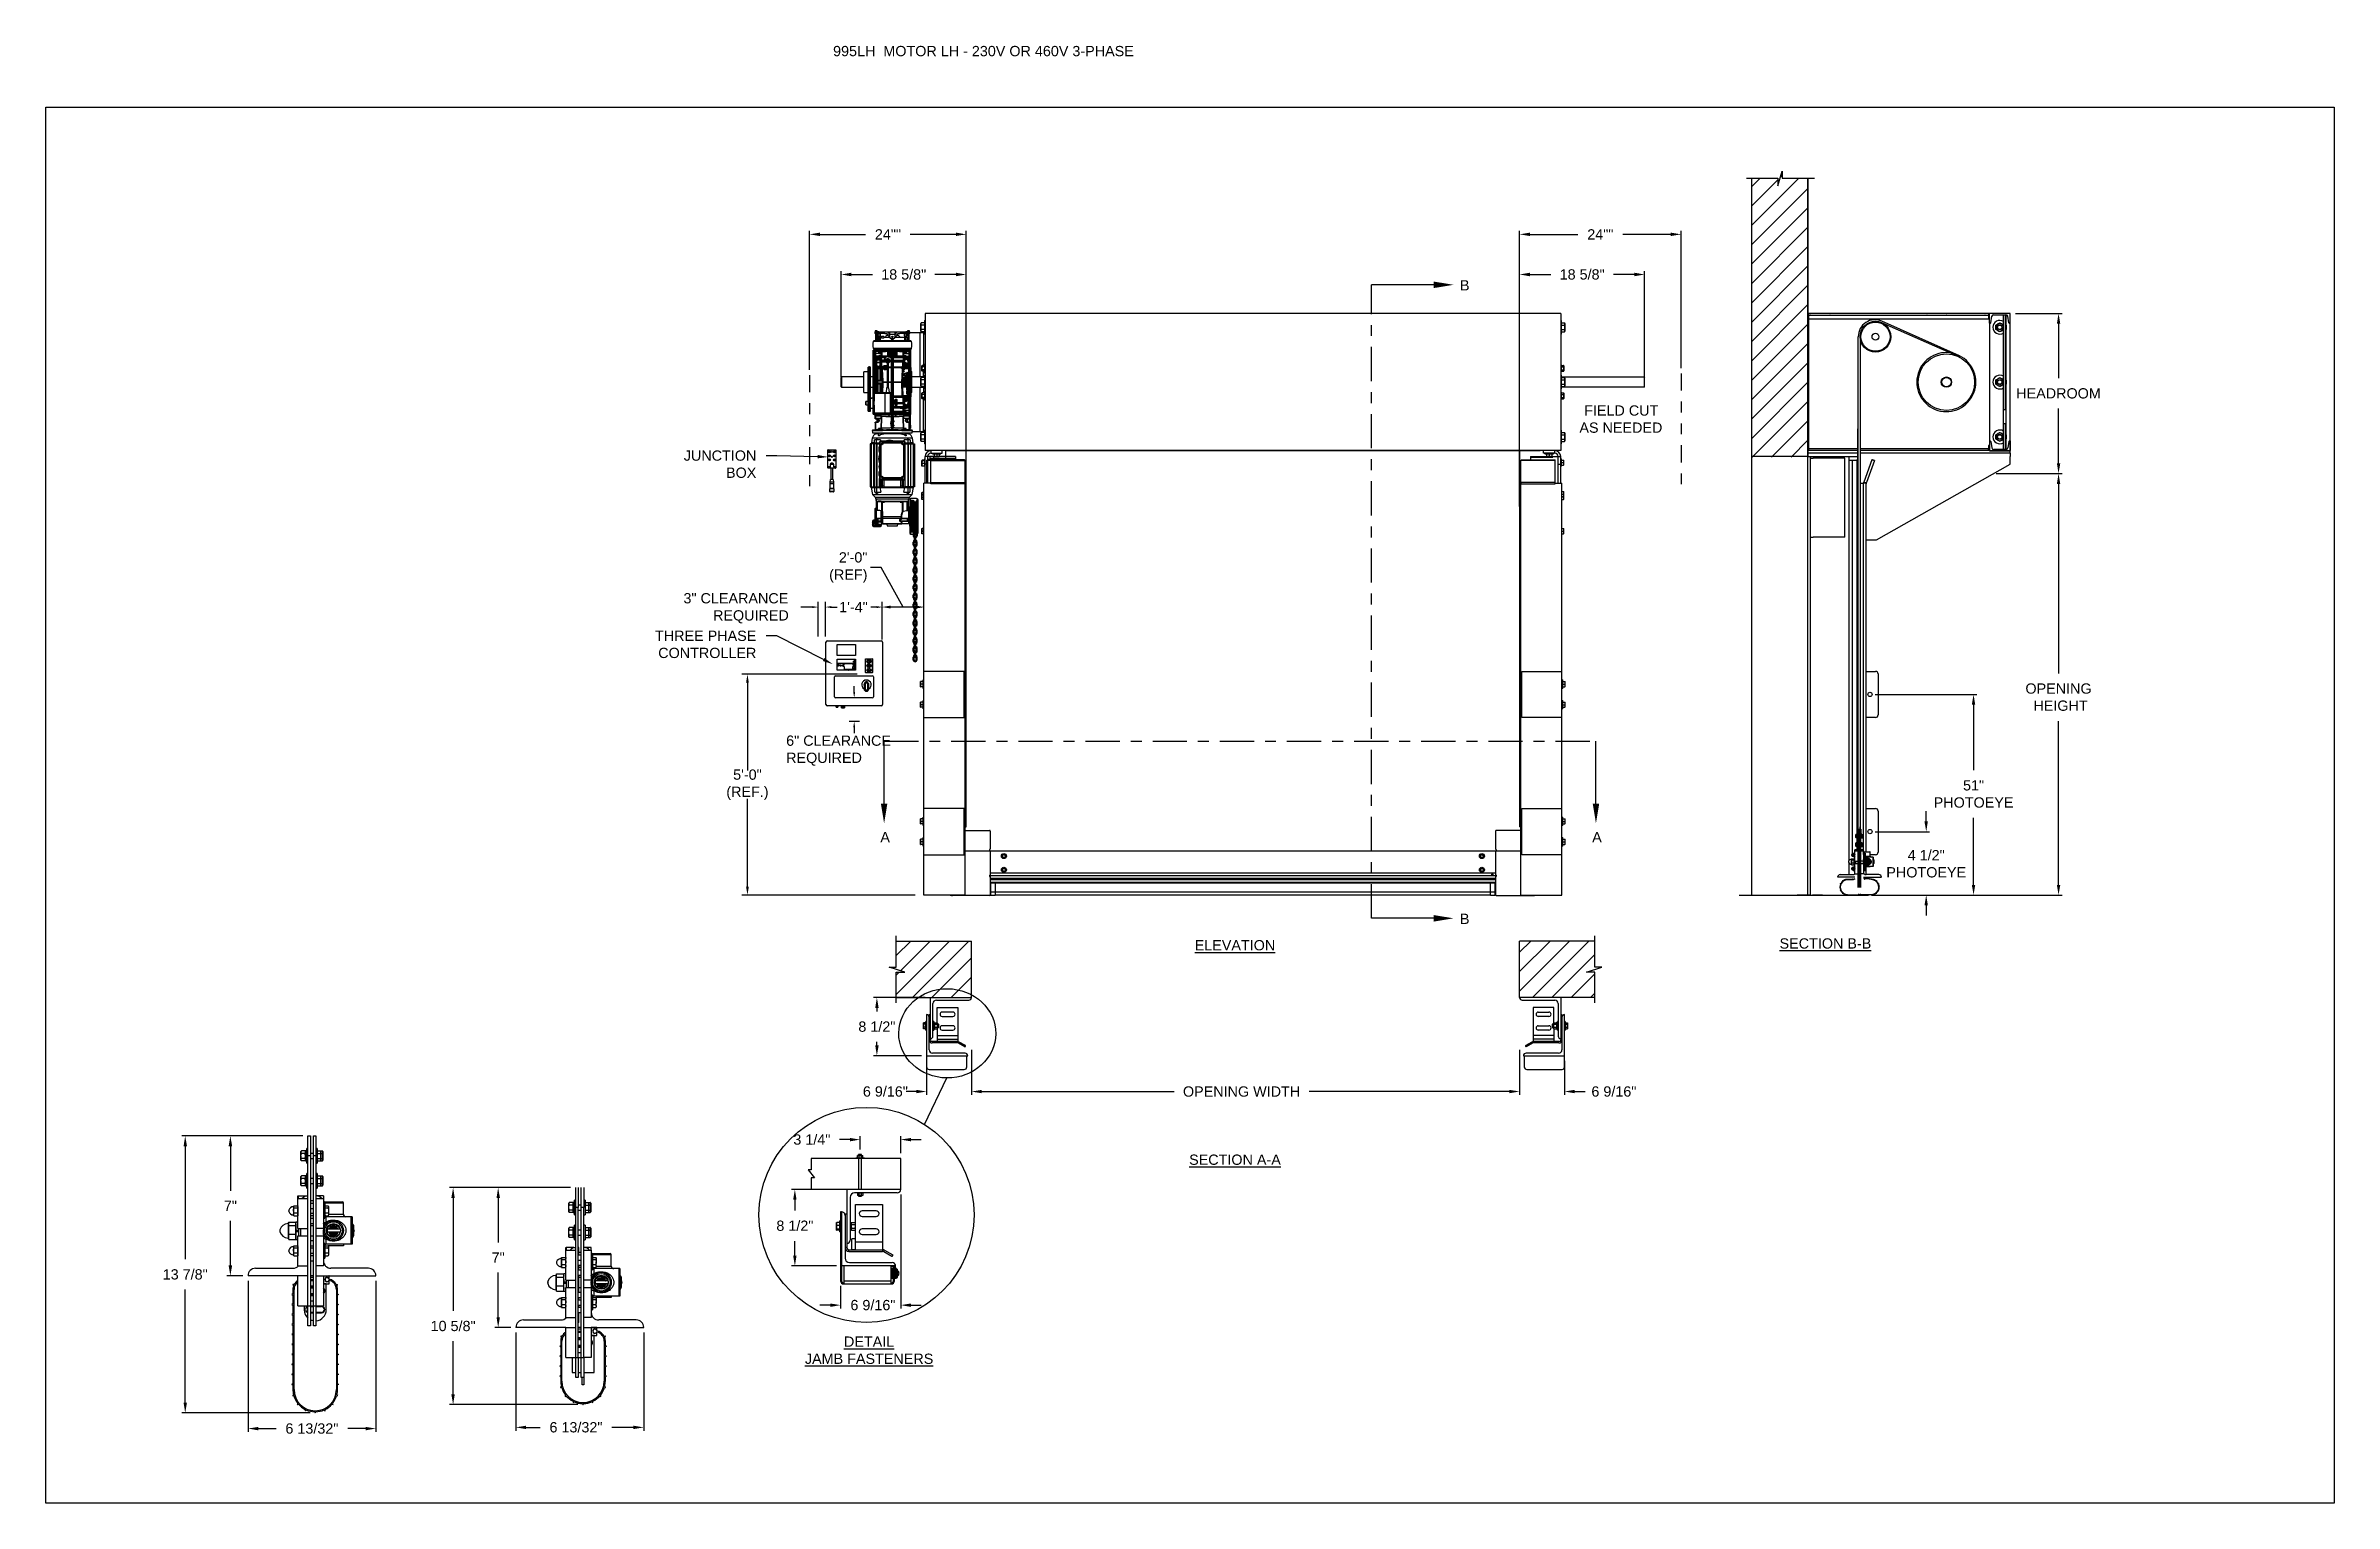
# Model space of a CAD drawing. Header units: inches. Extents: x 144.9 to 238.4, y 214.8 to 247.7.
# Drawn here: x 169.59 to 190.47, y 234.45 to 247.74 of the extents above; entities that cross this region are included whole.
import ezdxf
from ezdxf import colors
from ezdxf.entities.mleader import LeaderData, LeaderLine
from ezdxf.math import Vec2, Vec3

# ---------------------------------------------------------------- set-up
doc = ezdxf.new("R2010")
doc.units = ezdxf.units.IN
doc.header["$LTSCALE"] = 0.25
doc.header["$MEASUREMENT"] = 0
doc.linetypes.add('CENTER', pattern=[2, 1.25, -0.25, 0.25, -0.25])
doc.linetypes.add('PHANTOM2', pattern=[1.25, 0.625, -0.125, 0.125, -0.125, 0.125, -0.125])
for name, color, linetype in [('ANNOTATIONS', 1, 'Continuous'), ('DETAILS', 4, 'Continuous'), ('HIDDEN', 6, 'PHANTOM2'), ('MOTOR LH', 7, 'Continuous'), ('SECTION CUTS', 6, 'CENTER')]:
    doc.layers.add(name, color=color, linetype=linetype)
doc.styles.add('ARIAL', font='arial.ttf', dxfattribs={"height": 0.09375})
doc.styles.add('ROMANS', font='Romans', dxfattribs={"height": 0.09375})
doc.styles.get("Standard").update_dxf_attribs({"font": 'romans.shx'})
doc.dimstyles.get("Standard").update_dxf_attribs({"dimscale": 60, "dimtxt": 0.0833, "dimasz": 0.0833, "dimexe": 0.0833, "dimexo": 0.04, "dimgap": 0.09, "dimtad": 0, "dimtih": 1, "dimtoh": 1, "dimdec": 4, "dimzin": 1, "dimdsep": 46, "dimlunit": 4, "dimtxsty": 'Standard', "dimcen": 0.09, "dimclrt": 150, "dimadec": 4, "dimazin": 2, "dimtfac": 1, "dimtdec": 0, "dimtofl": 0, "dimtmove": 0, "dimatfit": 3, "dimfxl": 1, "dimtolj": 1, "dimtzin": 0, "dimlwd": -1, "dimlwe": -1, "dimarcsym": 1})
doc.dimstyles.new('STANDARD$0', dxfattribs={"dimtxt": 0.09375, "dimasz": 0.09375, "dimexe": 0.03125, "dimexo": 0.046875, "dimgap": 0.09, "dimtad": 0, "dimtih": 1, "dimtoh": 1, "dimdec": 4, "dimzin": 0, "dimdsep": 46, "dimtxsty": 'ARIAL', "dimcen": 0.09, "dimadec": 0, "dimazin": 0, "dimtfac": 1, "dimtdec": 4, "dimtofl": 0, "dimtmove": 0, "dimatfit": 1, "dimfxl": 1, "dimtolj": 1, "dimtzin": 0, "dimarcsym": 0})
pattern_1 = [(45, (-0.15766, -11.24791), (-0.08838835, 0.08838835), [])]

msp = doc.modelspace()

# ---------------------------------------------------------------- texts
at = {"layer": 'ANNOTATIONS', "insert": (176.77122, 247.74099), "char_height": 0.09375, "width": 4.6972333, "attachment_point": 1, "line_spacing_factor": 0.86134, "style": 'ARIAL'}
msp.add_mtext('995LH  MOTOR LH - 230V OR 460V 3-PHASE', dxfattribs=at)
at = {"layer": 'ANNOTATIONS', "char_height": 0.09375, "style": 'ARIAL'}
for s, insert, width, attachment_point in [('\\pi0.08607;FIELD CUT \\P\\pi0.04278;AS NEEDED', (183.53719, 244.46214), 0.8354983, 1), ('\\pi0.15699;3" CLEARANCE \\P\\pi0.42673;REQUIRED', (175.24962, 242.61139), 1.1007578, 4), ('{\\LELEVATION}', (180.43774, 239.58432), 3.0834986, 2), ('{\\LSECTION B-B}', (185.82444, 239.60029), 1.3823677, 2), ('{\\LSECTION A-A}', (180.43774, 237.62759), 1.3823677, 2), ('{\\LDETAIL\\PJAMB FASTENERS}', (177.10004, 235.96807), 1.3823677, 2)]:
    msp.add_mtext(s, dxfattribs=dict(at, insert=insert, width=width, attachment_point=attachment_point))
for s, insert, attachment_point in [('2\'-0"\\P(REF)', (177.08496, 242.98293), 6), ('1\'-4"', (177.08796, 242.622), 6), ('6" CLEARANCE\\PREQUIRED', (176.34337, 241.31235), 4), ('5\'-0"\\P(REF.)', (175.99017, 241.00146), 5), ('\\A1;6 9/16"', (177.24855, 238.20241), 5), ('\\A1;6 9/16"', (183.89468, 238.20241), 5)]:
    msp.add_mtext(s, dxfattribs=dict(at, insert=insert, attachment_point=attachment_point))
at = {"layer": 'SECTION CUTS', "style": 'ARIAL'}
for s, p in [('B', (182.49032, 245.51006)), ('A', (177.20259, 240.47645)), ('A', (183.69658, 240.47645)), ('B', (182.49032, 239.73092))]:
    msp.add_text(s, height=0.09375, dxfattribs=at).set_placement(p)

# ---------------------------------------------------------------- blocks, each defined once
blk = doc.blocks.new('*D36')
at = {"layer": 'ANNOTATIONS', "color": 0, "lineweight": -2, "transparency": 16777216}
for p, q in [((176.845, 244.721), (176.845, 245.687)), ((176.939, 245.656), (177.131, 245.656)), ((177.892, 245.656), (177.701, 245.656)), ((177.986, 243.538), (177.986, 245.687))]:
    blk.add_line(p, q, dxfattribs=at)
at = {"layer": 'ANNOTATIONS', "color": 0, "transparency": 16777216}
for points in [[(176.939, 245.672), (176.939, 245.64), (176.845, 245.656)], [(177.892, 245.672), (177.892, 245.64), (177.986, 245.656)]]:
    blk.add_solid(points, dxfattribs=at)
at = {"layer": 'defpoints', "color": 0, "transparency": 16777216}
for p in [(176.845, 245.656), (176.845, 244.674), (177.986, 243.491)]:
    blk.add_point(p, dxfattribs=at)
at = {"layer": 'ANNOTATIONS', "color": 0, "transparency": 16777216, "insert": (177.416, 245.656), "char_height": 0.09375, "attachment_point": 5, "style": 'ARIAL'}
blk.add_mtext('\\A1;18 5/8"', dxfattribs=at)
blk = doc.blocks.new('*D37')
at = {"layer": 'ANNOTATIONS', "color": 0, "lineweight": -2, "transparency": 16777216}
for p, q in [((183.034, 243.538), (183.034, 245.687)), ((183.128, 245.656), (183.32, 245.656)), ((184.081, 245.656), (183.89, 245.656)), ((184.175, 244.678), (184.175, 245.687))]:
    blk.add_line(p, q, dxfattribs=at)
at = {"layer": 'ANNOTATIONS', "color": 0, "transparency": 16777216}
for points in [[(183.128, 245.672), (183.128, 245.64), (183.034, 245.656)], [(184.081, 245.672), (184.081, 245.64), (184.175, 245.656)]]:
    blk.add_solid(points, dxfattribs=at)
at = {"layer": 'defpoints', "color": 0, "transparency": 16777216}
for p in [(183.034, 245.656), (184.175, 244.631), (183.034, 243.491)]:
    blk.add_point(p, dxfattribs=at)
at = {"layer": 'ANNOTATIONS', "color": 0, "transparency": 16777216, "insert": (183.605, 245.656), "char_height": 0.09375, "attachment_point": 5, "style": 'ARIAL'}
blk.add_mtext('\\A1;18 5/8"', dxfattribs=at)
blk = doc.blocks.new('*D38')
at = {"layer": 'ANNOTATIONS', "color": 0, "lineweight": -2, "transparency": 16777216}
for p, q in [((176.557, 244.785), (176.557, 246.054)), ((176.651, 246.022), (177.067, 246.022)), ((177.892, 246.022), (177.476, 246.022)), ((177.986, 243.538), (177.986, 246.054))]:
    blk.add_line(p, q, dxfattribs=at)
at = {"layer": 'ANNOTATIONS', "color": 0, "transparency": 16777216}
for points in [[(176.651, 246.038), (176.651, 246.007), (176.557, 246.022)], [(177.892, 246.038), (177.892, 246.007), (177.986, 246.022)]]:
    blk.add_solid(points, dxfattribs=at)
at = {"layer": 'defpoints', "color": 0, "transparency": 16777216}
for p in [(177.986, 246.022), (176.557, 244.738), (177.986, 243.491)]:
    blk.add_point(p, dxfattribs=at)
at = {"layer": 'ANNOTATIONS', "color": 0, "transparency": 16777216, "insert": (177.272, 246.022), "char_height": 0.0938, "attachment_point": 5, "style": 'ARIAL'}
blk.add_mtext('\\A1;24""', dxfattribs=at)
blk = doc.blocks.new('*D39')
at = {"layer": 'ANNOTATIONS', "color": 0, "lineweight": -2, "transparency": 16777216}
for p, q in [((183.034, 243.538), (183.034, 246.054)), ((183.128, 246.022), (183.567, 246.022)), ((184.414, 246.022), (183.976, 246.022)), ((184.508, 244.801), (184.508, 246.054))]:
    blk.add_line(p, q, dxfattribs=at)
at = {"layer": 'ANNOTATIONS', "color": 0, "transparency": 16777216}
for points in [[(183.128, 246.038), (183.128, 246.007), (183.034, 246.022)], [(184.414, 246.038), (184.414, 246.007), (184.508, 246.022)]]:
    blk.add_solid(points, dxfattribs=at)
at = {"layer": 'defpoints', "color": 0, "transparency": 16777216}
for p in [(183.034, 246.022), (184.508, 244.754), (183.034, 243.491)]:
    blk.add_point(p, dxfattribs=at)
at = {"layer": 'ANNOTATIONS', "color": 0, "transparency": 16777216, "insert": (183.771, 246.022), "char_height": 0.0938, "attachment_point": 5, "style": 'ARIAL'}
blk.add_mtext('\\A1;24""', dxfattribs=at)
blk = doc.blocks.new('*D40')
at = {"layer": 'ANNOTATIONS', "color": 0, "lineweight": -2, "transparency": 16777216}
for p, q in [((177.613, 239.06), (177.14, 239.06)), ((177.171, 238.966), (177.171, 238.933)), ((177.171, 238.623), (177.171, 238.656)), ((177.577, 238.529), (177.14, 238.529))]:
    blk.add_line(p, q, dxfattribs=at)
at = {"layer": 'ANNOTATIONS', "color": 0, "transparency": 16777216}
for points in [[(177.156, 238.966), (177.187, 238.966), (177.171, 239.06)], [(177.156, 238.623), (177.187, 238.623), (177.171, 238.529)]]:
    blk.add_solid(points, dxfattribs=at)
at = {"layer": 'defpoints', "color": 0, "transparency": 16777216}
for p in [(177.659, 239.06), (177.171, 238.529), (177.624, 238.529)]:
    blk.add_point(p, dxfattribs=at)
at = {"layer": 'ANNOTATIONS', "color": 0, "transparency": 16777216, "insert": (177.171, 238.794), "char_height": 0.0938, "attachment_point": 5, "style": 'ARIAL'}
blk.add_mtext('\\A1;8 1/2"', dxfattribs=at)
blk = doc.blocks.new('*D42')
at = {"layer": 'ANNOTATIONS', "color": 0, "lineweight": -2, "transparency": 16777216}
for p, q in [((171.934, 237.798), (170.83, 237.798)), ((170.861, 237.704), (170.861, 236.673)), ((170.861, 235.365), (170.861, 236.396)), ((172, 235.271), (170.83, 235.271))]:
    blk.add_line(p, q, dxfattribs=at)
at = {"layer": 'ANNOTATIONS', "color": 0, "transparency": 16777216}
for points in [[(170.846, 237.704), (170.877, 237.704), (170.861, 237.798)], [(170.846, 235.365), (170.877, 235.365), (170.861, 235.271)]]:
    blk.add_solid(points, dxfattribs=at)
at = {"layer": 'defpoints', "color": 0, "transparency": 16777216}
for p in [(170.861, 237.798), (171.981, 237.798), (172.047, 235.271)]:
    blk.add_point(p, dxfattribs=at)
at = {"layer": 'ANNOTATIONS', "color": 0, "transparency": 16777216, "insert": (170.861, 236.534), "char_height": 0.09375, "attachment_point": 5, "style": 'ARIAL'}
blk.add_mtext('\\A1;13 7/8"', dxfattribs=at)
blk = doc.blocks.new('*D43')
at = {"layer": 'ANNOTATIONS', "color": 0, "lineweight": -2, "transparency": 16777216}
for p, q in [((171.934, 237.798), (171.242, 237.798)), ((171.273, 237.704), (171.273, 237.297)), ((171.273, 236.616), (171.273, 237.023)), ((171.387, 236.522), (171.242, 236.522))]:
    blk.add_line(p, q, dxfattribs=at)
at = {"layer": 'ANNOTATIONS', "color": 0, "transparency": 16777216}
for points in [[(171.257, 237.704), (171.289, 237.704), (171.273, 237.798)], [(171.257, 236.616), (171.289, 236.616), (171.273, 236.522)]]:
    blk.add_solid(points, dxfattribs=at)
at = {"layer": 'defpoints', "color": 0, "transparency": 16777216}
for p in [(171.981, 237.798), (171.273, 236.522), (171.434, 236.522)]:
    blk.add_point(p, dxfattribs=at)
at = {"layer": 'ANNOTATIONS', "color": 0, "transparency": 16777216, "insert": (171.273, 237.16), "char_height": 0.0938, "attachment_point": 5, "style": 'ARIAL'}
blk.add_mtext('\\A1;7"', dxfattribs=at)
blk = doc.blocks.new('*D44')
at = {"layer": 'ANNOTATIONS', "color": 0, "lineweight": -2, "transparency": 16777216}
for p, q in [((171.434, 236.476), (171.434, 235.097)), ((172.601, 236.475), (172.601, 235.097)), ((171.528, 235.128), (171.691, 235.128)), ((172.507, 235.128), (172.344, 235.128))]:
    blk.add_line(p, q, dxfattribs=at)
at = {"layer": 'ANNOTATIONS', "color": 0, "transparency": 16777216}
for points in [[(171.528, 235.143), (171.528, 235.112), (171.434, 235.128)], [(172.507, 235.143), (172.507, 235.112), (172.601, 235.128)]]:
    blk.add_solid(points, dxfattribs=at)
at = {"layer": 'defpoints', "color": 0, "transparency": 16777216}
for p in [(171.434, 236.523), (172.601, 236.522), (172.601, 235.128)]:
    blk.add_point(p, dxfattribs=at)
at = {"layer": 'ANNOTATIONS', "color": 0, "transparency": 16777216, "insert": (172.017, 235.128), "char_height": 0.09375, "attachment_point": 5, "style": 'ARIAL'}
blk.add_mtext('\\A1;6 13/32"', dxfattribs=at)
blk = doc.blocks.new('*D45')
at = {"layer": 'ANNOTATIONS', "color": 0, "lineweight": -2, "transparency": 16777216}
for p, q in [((177.388, 237.262), (177.388, 236.222)), ((176.84, 236.43), (176.84, 236.222)), ((176.746, 236.254), (176.652, 236.254)), ((177.482, 236.254), (177.576, 236.254))]:
    blk.add_line(p, q, dxfattribs=at)
at = {"layer": 'ANNOTATIONS', "color": 0, "transparency": 16777216}
for points in [[(176.746, 236.269), (176.746, 236.238), (176.84, 236.254)], [(177.482, 236.269), (177.482, 236.238), (177.388, 236.254)]]:
    blk.add_solid(points, dxfattribs=at)
at = {"layer": 'defpoints', "color": 0, "transparency": 16777216}
for p in [(177.388, 237.309), (176.84, 236.477), (177.388, 236.254)]:
    blk.add_point(p, dxfattribs=at)
at = {"layer": 'ANNOTATIONS', "color": 0, "transparency": 16777216, "insert": (177.135, 236.254), "char_height": 0.09375, "attachment_point": 5, "style": 'ARIAL'}
blk.add_mtext('\\A1;6 9/16"', dxfattribs=at)
blk = doc.blocks.new('*D46')
at = {"layer": 'ANNOTATIONS', "color": 0, "lineweight": -2, "transparency": 16777216}
for p, q in [((176.729, 237.309), (176.391, 237.309)), ((176.423, 237.215), (176.423, 237.116)), ((176.423, 236.705), (176.423, 236.839)), ((176.803, 236.611), (176.391, 236.611))]:
    blk.add_line(p, q, dxfattribs=at)
at = {"layer": 'ANNOTATIONS', "color": 0, "transparency": 16777216}
for points in [[(176.407, 237.215), (176.438, 237.215), (176.423, 237.309)], [(176.407, 236.705), (176.438, 236.705), (176.423, 236.611)]]:
    blk.add_solid(points, dxfattribs=at)
at = {"layer": 'defpoints', "color": 0, "transparency": 16777216}
for p in [(176.776, 237.309), (176.423, 236.611), (176.849, 236.611)]:
    blk.add_point(p, dxfattribs=at)
at = {"layer": 'ANNOTATIONS', "color": 0, "transparency": 16777216, "insert": (176.423, 236.978), "char_height": 0.0938, "attachment_point": 5, "style": 'ARIAL'}
blk.add_mtext('\\A1;8 1/2"', dxfattribs=at)
blk = doc.blocks.new('*D47')
at = {"layer": 'ANNOTATIONS', "color": 0, "lineweight": -2, "transparency": 16777216}
for p, q in [((177.018, 237.674), (177.018, 237.795)), ((177.388, 237.639), (177.388, 237.795)), ((176.925, 237.764), (176.831, 237.764)), ((177.482, 237.764), (177.576, 237.764))]:
    blk.add_line(p, q, dxfattribs=at)
at = {"layer": 'ANNOTATIONS', "color": 0, "transparency": 16777216}
for points in [[(176.925, 237.779), (176.925, 237.748), (177.018, 237.764)], [(177.482, 237.779), (177.482, 237.748), (177.388, 237.764)]]:
    blk.add_solid(points, dxfattribs=at)
at = {"layer": 'defpoints', "color": 0, "transparency": 16777216}
for p in [(177.018, 237.627), (177.388, 237.764), (177.388, 237.592)]:
    blk.add_point(p, dxfattribs=at)
at = {"layer": 'ANNOTATIONS', "color": 0, "transparency": 16777216, "insert": (176.578, 237.764), "char_height": 0.0938, "attachment_point": 5, "style": 'ARIAL'}
blk.add_mtext('\\A1;3 1/4"', dxfattribs=at)
blk = doc.blocks.new('*D41')
at = {"layer": 'ANNOTATIONS', "color": 0, "lineweight": -2, "transparency": 16777216}
for p, q in [((178.034, 238.584), (178.034, 238.171)), ((183.034, 238.584), (183.034, 238.171)), ((178.128, 238.202), (179.882, 238.202)), ((182.941, 238.203), (181.114, 238.202))]:
    blk.add_line(p, q, dxfattribs=at)
at = {"layer": 'ANNOTATIONS', "color": 0, "transparency": 16777216}
for points in [[(178.128, 238.218), (178.128, 238.187), (178.034, 238.202)], [(182.941, 238.218), (182.941, 238.187), (183.034, 238.203)]]:
    blk.add_solid(points, dxfattribs=at)
at = {"layer": 'defpoints', "color": 0, "transparency": 16777216}
for p in [(178.034, 238.631), (183.034, 238.631), (183.034, 238.203)]:
    blk.add_point(p, dxfattribs=at)
at = {"layer": 'ANNOTATIONS', "color": 0, "transparency": 16777216, "insert": (180.498, 238.202), "char_height": 0.09375, "attachment_point": 5, "style": 'ARIAL'}
blk.add_mtext('\\A1;OPENING WIDTH', dxfattribs=at)
blk = doc.blocks.new('*D85')
at = {"layer": 'ANNOTATIONS', "color": 0, "lineweight": -2, "transparency": 16777216}
for p, q in [((174.377, 237.326), (173.273, 237.326)), ((173.305, 237.232), (173.305, 236.201)), ((173.305, 235.44), (173.305, 235.924)), ((174.444, 235.346), (173.273, 235.346))]:
    blk.add_line(p, q, dxfattribs=at)
at = {"layer": 'ANNOTATIONS', "color": 0, "transparency": 16777216}
for points in [[(173.289, 237.232), (173.32, 237.232), (173.305, 237.326)], [(173.289, 235.44), (173.32, 235.44), (173.305, 235.346)]]:
    blk.add_solid(points, dxfattribs=at)
at = {"layer": 'defpoints', "color": 0, "transparency": 16777216}
for p in [(173.305, 237.326), (174.424, 237.326), (174.49, 235.346)]:
    blk.add_point(p, dxfattribs=at)
at = {"layer": 'ANNOTATIONS', "color": 0, "transparency": 16777216, "insert": (173.305, 236.063), "char_height": 0.09375, "attachment_point": 5, "style": 'ARIAL'}
blk.add_mtext('\\A1;10 5/8"', dxfattribs=at)
blk = doc.blocks.new('*D86')
at = {"layer": 'ANNOTATIONS', "color": 0, "lineweight": -2, "transparency": 16777216}
for p, q in [((174.377, 237.326), (173.685, 237.326)), ((173.716, 237.232), (173.716, 236.825)), ((173.716, 236.144), (173.716, 236.551)), ((173.831, 236.05), (173.685, 236.05))]:
    blk.add_line(p, q, dxfattribs=at)
at = {"layer": 'ANNOTATIONS', "color": 0, "transparency": 16777216}
for points in [[(173.701, 237.232), (173.732, 237.232), (173.716, 237.326)], [(173.701, 236.144), (173.732, 236.144), (173.716, 236.05)]]:
    blk.add_solid(points, dxfattribs=at)
at = {"layer": 'defpoints', "color": 0, "transparency": 16777216}
for p in [(174.424, 237.326), (173.716, 236.05), (173.878, 236.05)]:
    blk.add_point(p, dxfattribs=at)
at = {"layer": 'ANNOTATIONS', "color": 0, "transparency": 16777216, "insert": (173.716, 236.688), "char_height": 0.0938, "attachment_point": 5, "style": 'ARIAL'}
blk.add_mtext('\\A1;7"', dxfattribs=at)
blk = doc.blocks.new('*D87')
at = {"layer": 'ANNOTATIONS', "color": 0, "lineweight": -2, "transparency": 16777216}
for p, q in [((173.878, 236.004), (173.878, 235.107)), ((175.044, 236.003), (175.044, 235.107)), ((173.971, 235.139), (174.1, 235.139)), ((174.95, 235.139), (174.752, 235.139))]:
    blk.add_line(p, q, dxfattribs=at)
at = {"layer": 'ANNOTATIONS', "color": 0, "transparency": 16777216}
for points in [[(173.971, 235.154), (173.971, 235.123), (173.878, 235.139)], [(174.95, 235.154), (174.95, 235.123), (175.044, 235.139)]]:
    blk.add_solid(points, dxfattribs=at)
at = {"layer": 'defpoints', "color": 0, "transparency": 16777216}
for p in [(173.878, 236.051), (175.044, 236.05), (175.044, 235.139)]:
    blk.add_point(p, dxfattribs=at)
at = {"layer": 'ANNOTATIONS', "color": 0, "transparency": 16777216, "insert": (174.426, 235.139), "char_height": 0.09375, "attachment_point": 5, "style": 'ARIAL'}
blk.add_mtext('\\A1;6 13/32"', dxfattribs=at)
blk = doc.blocks.new('*D106')
at = {"layer": 'ANNOTATIONS', "color": 0, "lineweight": -2, "transparency": 16777216}
for p, q in [((186.744, 240.667), (186.744, 240.761)), ((186.278, 240.573), (186.775, 240.573)), ((186.246, 239.995), (186.775, 239.995)), ((186.744, 239.901), (186.744, 239.807))]:
    blk.add_line(p, q, dxfattribs=at)
at = {"layer": 'ANNOTATIONS', "color": 0, "transparency": 16777216}
for points in [[(186.728, 240.667), (186.759, 240.667), (186.744, 240.573)], [(186.728, 239.901), (186.759, 239.901), (186.744, 239.995)]]:
    blk.add_solid(points, dxfattribs=at)
at = {"layer": 'defpoints', "color": 0, "transparency": 16777216}
for p in [(186.231, 240.573), (186.744, 240.573), (186.199, 239.995)]:
    blk.add_point(p, dxfattribs=at)
at = {"layer": 'ANNOTATIONS', "color": 0, "transparency": 16777216, "insert": (186.744, 240.28), "char_height": 0.0938, "attachment_point": 5, "style": 'ARIAL'}
blk.add_mtext('\\A1;4 1/2"\\PPHOTOEYE', dxfattribs=at)
blk = doc.blocks.new('*D107')
at = {"layer": 'ANNOTATIONS', "color": 0, "lineweight": -2, "transparency": 16777216}
for p, q in [((186.278, 241.825), (187.207, 241.825)), ((187.176, 241.731), (187.176, 241.134)), ((187.176, 240.088), (187.176, 240.7)), ((186.246, 239.995), (187.207, 239.995))]:
    blk.add_line(p, q, dxfattribs=at)
at = {"layer": 'ANNOTATIONS', "color": 0, "transparency": 16777216}
for points in [[(187.16, 241.731), (187.191, 241.731), (187.176, 241.825)], [(187.16, 240.088), (187.191, 240.088), (187.176, 239.995)]]:
    blk.add_solid(points, dxfattribs=at)
at = {"layer": 'defpoints', "color": 0, "transparency": 16777216}
for p in [(186.231, 241.825), (187.176, 241.825), (186.199, 239.995)]:
    blk.add_point(p, dxfattribs=at)
at = {"layer": 'ANNOTATIONS', "color": 0, "transparency": 16777216, "insert": (187.176, 240.917), "char_height": 0.0938, "attachment_point": 5, "style": 'ARIAL'}
blk.add_mtext('\\A1;51"\\PPHOTOEYE', dxfattribs=at)
blk = doc.blocks.new('*D129')
at = {"layer": 'ANNOTATIONS', "color": 0, "lineweight": -2, "transparency": 16777216}
for p, q in [((187.383, 243.84), (187.983, 243.84)), ((187.951, 243.746), (187.951, 242.017)), ((187.951, 240.088), (187.951, 241.582)), ((187.137, 239.995), (187.983, 239.995))]:
    blk.add_line(p, q, dxfattribs=at)
at = {"layer": 'ANNOTATIONS', "color": 0, "transparency": 16777216}
for points in [[(187.936, 243.746), (187.967, 243.746), (187.951, 243.84)], [(187.936, 240.088), (187.967, 240.088), (187.951, 239.995)]]:
    blk.add_solid(points, dxfattribs=at)
at = {"layer": 'defpoints', "color": 0, "transparency": 16777216}
for p in [(187.336, 243.84), (187.951, 243.84), (187.09, 239.995)]:
    blk.add_point(p, dxfattribs=at)
at = {"layer": 'ANNOTATIONS', "color": 0, "transparency": 16777216, "insert": (187.951, 241.8), "char_height": 0.09375, "attachment_point": 5, "style": 'ARIAL'}
blk.add_mtext('\\A1;OPENING\\P HEIGHT', dxfattribs=at)
blk = doc.blocks.new('*D130')
at = {"layer": 'ANNOTATIONS', "color": 0, "lineweight": -2, "transparency": 16777216}
for p, q in [((187.558, 245.301), (187.983, 245.301)), ((187.951, 245.207), (187.951, 244.709)), ((187.951, 243.934), (187.951, 244.432)), ((187.73, 243.84), (187.983, 243.84))]:
    blk.add_line(p, q, dxfattribs=at)
at = {"layer": 'ANNOTATIONS', "color": 0, "transparency": 16777216}
for points in [[(187.936, 245.207), (187.967, 245.207), (187.951, 245.301)], [(187.936, 243.934), (187.967, 243.934), (187.951, 243.84)]]:
    blk.add_solid(points, dxfattribs=at)
at = {"layer": 'defpoints', "color": 0, "transparency": 16777216}
for p in [(187.511, 245.301), (187.951, 245.301), (187.683, 243.84)]:
    blk.add_point(p, dxfattribs=at)
at = {"layer": 'ANNOTATIONS', "color": 0, "transparency": 16777216, "insert": (187.951, 244.571), "char_height": 0.09375, "attachment_point": 5, "style": 'ARIAL'}
blk.add_mtext('\\A1;HEADROOM ', dxfattribs=at)

# ---------------------------------------------------------------- dimensions: what is measured, and where the dimension line sits
at = {"layer": 'ANNOTATIONS'}
for base, p1, p2, text, picture, middle in [((177.98609, 246.02248), (176.55713, 244.73821), (177.98609, 243.4908), '24""', '*D38', (177.27161, 246.02248)), ((183.0344, 246.02248), (184.50797, 244.75416), (183.0344, 243.4908), '24""', '*D39', (183.77119, 246.02248)), ((176.84546, 245.65612), (177.98609, 243.4908), (176.84546, 244.67419), '18 5/8"', '*D36', (177.41577, 245.65612)), ((183.0344, 245.65612), (184.17503, 244.63148), (183.0344, 243.4908), '18 5/8"', '*D37', (183.60472, 245.65612)), ((177.38833, 237.7638), (177.0184, 237.62688), (177.38833, 237.59229), '3 1/4"', '*D47', (176.57783, 237.7638)), ((177.38833, 236.25354), (176.83961, 236.47715), (177.38833, 237.30904), '6 9/16"', '*D45', (177.13472, 236.25354)), ((172.60067, 235.12781), (171.43427, 236.52272), (172.60067, 236.52187), '6 13/32"', '*D44', (172.01747, 235.12781)), ((175.04401, 235.13868), (173.87762, 236.05094), (175.04401, 236.05009), '6 13/32"', '*D87', (174.42571, 235.13868))]:
    dim = msp.add_linear_dim(base=base, p1=p1, p2=p2, text=text, dimstyle='STANDARD$0', dxfattribs=at)
    dim.commit()
    dim.dimension.update_dxf_attribs({"geometry": picture, "text_midpoint": middle, "dimtype": 160})
for base, p1, p2, angle, text, picture, middle, dimtype in [((187.95134, 245.30125), (187.68273, 243.84014), (187.51093, 245.30125), 90, 'HEADROOM ', '*D130', (187.95134, 244.5707), 160), ((187.95134, 243.84014), (187.0902, 239.9945), (187.336, 243.84014), 90, 'OPENING\\P HEIGHT', '*D129', (187.95134, 241.79972), 160), ((187.17577, 241.82498), (186.19882, 239.9945), (186.23104, 241.82498), 90, '51"\\PPHOTOEYE', '*D107', (187.17577, 240.91705), 160), ((186.74385, 240.5735), (186.19882, 239.9945), (186.23104, 240.5735), 90, '4 1/2"\\PPHOTOEYE', '*D106', (186.74385, 240.28007), 160), ((177.17124, 238.52878), (177.6594, 239.06003), (177.62425, 238.52878), 90, '8 1/2"', '*D40', (177.17124, 238.79441), 160), ((183.03441, 238.20252), (178.0344, 238.63098), (183.0344, 238.63108), 0.001172, 'OPENING WIDTH', '*D41', (180.49811, 238.20247), 161), ((176.42265, 236.61103), (176.77573, 237.30904), (176.84943, 236.61103), 90, '8 1/2"', '*D46', (176.42265, 236.97771), 160)]:
    dim = msp.add_linear_dim(base=base, p1=p1, p2=p2, angle=angle, text=text, dimstyle='STANDARD$0', dxfattribs=at)
    dim.commit()
    dim.dimension.update_dxf_attribs({"geometry": picture, "text_midpoint": middle, "dimtype": dimtype})
for base, p1, p2, text, picture, middle in [((170.86131, 237.79762), (172.04708, 235.27107), (171.98102, 237.79762), '13 7/8"', '*D42', (170.86131, 236.53435)), ((171.27304, 236.52187), (171.98102, 237.79762), (171.43427, 236.52187), '7"', '*D43', (171.27304, 237.15974)), ((173.30465, 237.32584), (174.49043, 235.34605), (174.42436, 237.32584), '10 5/8"', '*D85', (173.30465, 236.06257)), ((173.71638, 236.05009), (174.42436, 237.32584), (173.87761, 236.05009), '7"', '*D86', (173.71638, 236.68797))]:
    dim = msp.add_linear_dim(base=base, p1=p1, p2=p2, angle=90, text=text, dimstyle='STANDARD$0', override={"dimpost": ''}, dxfattribs=at)
    dim.commit()
    dim.dimension.update_dxf_attribs({"geometry": picture, "text_midpoint": middle, "dimtype": 160})

# ---------------------------------------------------------------- hatches: boundary and pattern name
at = {"layer": 'MOTOR LH'}
h = msp.add_hatch(dxfattribs=at)
h.set_pattern_fill('ANSI31', color=256, style=0)
h.set_pattern_definition([(45, (-39.87653, 21.43), (-0.08838835, 0.08838835), [])])
edge = h.paths.add_edge_path()
edge.add_line((185.1495, 246.53489), (185.1495, 243.98848))
edge.add_line((185.1495, 243.98848), (185.66512, 243.98848))
edge.add_line((185.66512, 246.53489), (185.66512, 243.98848))
edge = h.paths.add_edge_path()
edge.add_line((185.10311, 246.53489), (185.39022, 246.53489))
edge.add_line((185.39022, 246.53489), (185.39022, 246.46619))
edge.add_line((185.39022, 246.46619), (185.42863, 246.59955))
edge.add_line((185.42863, 246.59955), (185.42863, 246.53489))
edge.add_line((185.42863, 246.53489), (185.72382, 246.53489))
at = {"layer": 'MOTOR LH', "linetype": 'Continuous'}
h = msp.add_hatch(dxfattribs=at)
h.set_pattern_fill('ANSI32', color=256, style=0)
h.set_pattern_definition([(45, (182.56135, 231.03454), (-0.265165, 0.265165), []), (45, (182.73813, 231.03454), (-0.265165, 0.265165), [])])
edge = h.paths.add_edge_path(flags=0)
edge.add_line((187.50887, 244.04919), (187.32137, 244.04919))
edge.add_line((187.32137, 244.04919), (187.32137, 244.04714))
edge.add_line((187.32137, 244.04714), (187.50887, 244.04714))
edge.add_arc((187.50887, 244.04919), 0.00206, 270, 360)
edge.add_line((187.51093, 244.04919), (187.51093, 245.29919))
edge.add_arc((187.50887, 245.29919), 0.00206, 0, 90)
edge.add_line((187.50887, 245.30125), (185.66718, 245.30125))
edge.add_arc((185.66718, 245.29919), 0.00206, 90, 180)
edge.add_line((185.66512, 245.29919), (185.66512, 245.19187))
edge.add_line((185.66512, 245.19187), (185.66718, 245.19187))
edge.add_line((185.66718, 245.19187), (185.66718, 245.29919))
edge.add_line((185.66718, 245.29919), (187.50887, 245.29919))
edge.add_line((187.50887, 245.29919), (187.50887, 244.04919))
at = {"layer": 'MOTOR LH'}
h = msp.add_hatch(dxfattribs=at)
h.set_pattern_fill('ANSI31', color=256, style=0)
h.set_pattern_definition(pattern_1)
h.paths.add_polyline_path([(178.0344, 239.57566), (177.3469, 239.57566), (177.3469, 239.33845), (177.2828, 239.33845), (177.42487, 239.29155), (177.3469, 239.29155), (177.3469, 239.06003), (178.0344, 239.06003), (178.0344, 239.22253)])
h = msp.add_hatch(dxfattribs=at)
h.set_pattern_fill('ANSI31', color=256, style=0)
h.set_pattern_definition(pattern_1)
h.paths.add_polyline_path([(183.78601, 239.33845), (183.7219, 239.33845), (183.7219, 239.57566), (183.0344, 239.57566), (183.0344, 239.06003), (183.05258, 239.06003), (183.7219, 239.06003), (183.7219, 239.29155), (183.64394, 239.29155)])

# ---------------------------------------------------------------- linework, layer by layer
at = {"linetype": 'Continuous', "flags": 128}
for points in [[(186.27119, 243.95787), (186.2669, 243.95944), (186.26276, 243.96094), (186.25896, 243.96233), (186.25562, 243.96354), (186.25288, 243.96454), (186.25084, 243.96528), (186.24959, 243.96574), (186.24917, 243.96589)], [(186.19637, 243.75232), (186.19208, 243.75388), (186.18795, 243.75538), (186.18414, 243.75677), (186.1808, 243.75799), (186.17806, 243.75898), (186.17603, 243.75972), (186.17477, 243.76018), (186.17435, 243.76033)], [(186.19043, 240.31408), (186.19097, 240.31338), (186.19149, 240.31269), (186.19198, 240.31206), (186.19242, 240.31149), (186.19279, 240.311), (186.19309, 240.31062), (186.1933, 240.31035), (186.19341, 240.31021)], [(186.21184, 240.31021), (186.21184, 240.31021), (186.20736, 240.31258), (186.20234, 240.31334), (186.19735, 240.31239), (186.19341, 240.31021), (186.19341, 240.31021)], [(186.19621, 240.30656), (186.19626, 240.3065), (186.19634, 240.30639), (186.19646, 240.30624), (186.19661, 240.30604), (186.19679, 240.3058), (186.19699, 240.30554), (186.19721, 240.30526), (186.19743, 240.30497)], [(186.20209, 240.30984), (186.20208, 240.30937), (186.20208, 240.30882)], [(186.2021, 240.31086), (186.20209, 240.3104), (186.20209, 240.30985)], [(186.20211, 240.31188), (186.2021, 240.31142), (186.2021, 240.31087)], [(186.20211, 240.3129), (186.20211, 240.31244), (186.20211, 240.31189)], [(186.20314, 240.31189), (186.20314, 240.31235), (186.20314, 240.3129)], [(186.20315, 240.31087), (186.20315, 240.31133), (186.20314, 240.31188)], [(186.20316, 240.30985), (186.20316, 240.31031), (186.20315, 240.31086)], [(186.20317, 240.30882), (186.20317, 240.30929), (186.20316, 240.30984)], [(186.20904, 240.30656), (186.20899, 240.3065), (186.20891, 240.30639), (186.20879, 240.30624), (186.20864, 240.30604), (186.20846, 240.3058), (186.20825, 240.30554), (186.20804, 240.30526), (186.20782, 240.30497)], [(186.21184, 240.31021), (186.21195, 240.31035), (186.21216, 240.31062), (186.21246, 240.311), (186.21283, 240.31149), (186.21327, 240.31206), (186.21376, 240.31269), (186.21428, 240.31338), (186.21482, 240.31408)], [(186.19043, 240.28237), (186.19097, 240.28307), (186.19149, 240.28375), (186.19198, 240.28439), (186.19242, 240.28496), (186.19279, 240.28544), (186.19309, 240.28583), (186.1933, 240.2861), (186.19341, 240.28624)], [(186.19341, 240.28624), (186.19341, 240.28624), (186.19789, 240.28387), (186.20291, 240.28311), (186.2079, 240.28405), (186.21176, 240.28618)], [(186.19743, 240.29147), (186.19721, 240.29118), (186.197, 240.29091), (186.19679, 240.29064), (186.19661, 240.29041), (186.19646, 240.29021), (186.19634, 240.29006), (186.19626, 240.28995), (186.19621, 240.28989)], [(186.20208, 240.28762), (186.20208, 240.28716), (186.20209, 240.28661)], [(186.20209, 240.2866), (186.20209, 240.28614), (186.2021, 240.28559)], [(186.2021, 240.28558), (186.2021, 240.28512), (186.20211, 240.28457)], [(186.20211, 240.28456), (186.20211, 240.2841), (186.20211, 240.28355)], [(186.20314, 240.28457), (186.20315, 240.28503), (186.20315, 240.28558)], [(186.20314, 240.28355), (186.20314, 240.28401), (186.20314, 240.28456)], [(186.20315, 240.28559), (186.20316, 240.28605), (186.20316, 240.2866)], [(186.20316, 240.28661), (186.20317, 240.28707), (186.20317, 240.28762)], [(186.20782, 240.29147), (186.20804, 240.29119), (186.20825, 240.29091), (186.20846, 240.29064), (186.20864, 240.29041), (186.20879, 240.29021), (186.20891, 240.29006), (186.20899, 240.28995), (186.20904, 240.28989)], [(186.21176, 240.28618), (186.21187, 240.28603), (186.21208, 240.28576), (186.21237, 240.28538), (186.21274, 240.28489), (186.21317, 240.28432), (186.21366, 240.28368), (186.21418, 240.28299), (186.21472, 240.28228)]]:
    msp.add_lwpolyline(points, dxfattribs=at)
at = {"linetype": 'Continuous'}
for centre, start_param, end_param in [((187.44918, 244.42292), 3.14159265, 4.71238898), ((187.44918, 244.29475), 4.71238898, 6.28318531), ((187.4695, 244.42292), 1.57079633, 3.14159265), ((187.4695, 244.29475), 0, 1.57079633)]:
    msp.add_ellipse(centre, major_axis=(0, -0.00221), ratio=0.70710678, start_param=start_param, end_param=end_param, dxfattribs=at)
at = {"layer": 'ANNOTATIONS'}
for p, q in [((176.58206, 242.622), (176.47745, 242.622)), ((176.6352, 242.35244), (176.6352, 242.66913)), ((176.70087, 242.35244), (176.70087, 242.66913)), ((176.75431, 242.622), (176.80745, 242.622)), ((177.16921, 242.622), (177.11607, 242.622)), ((177.21813, 242.32733), (177.21813, 242.66913)), ((177.52783, 242.622), (177.29579, 242.622)), ((176.99003, 242.0088), (175.93908, 242.0088)), ((175.99017, 241.93114), (175.99017, 241.13072)), ((177.011, 241.79341), (176.91674, 241.79341)), ((176.96387, 241.84655), (176.96387, 241.89969)), ((177.011, 241.57811), (176.91674, 241.57811)), ((176.96387, 241.52497), (176.96387, 241.47183)), ((175.99017, 240.07217), (175.99017, 240.8722)), ((177.5204, 239.9945), (175.93908, 239.9945)), ((177.62425, 238.48191), (177.62425, 238.17116)), ((183.44456, 238.48191), (183.44456, 238.17116)), ((177.5305, 238.20241), (177.43675, 238.20241)), ((183.53831, 238.20241), (183.63206, 238.20241))]:
    msp.add_line(p, q, dxfattribs=at)
for points in [[(176.58206, 242.63086), (176.58206, 242.61315), (176.6352, 242.622)], [(176.75431, 242.63086), (176.75431, 242.61315), (176.70117, 242.622)], [(177.16921, 242.63086), (177.16921, 242.61315), (177.22235, 242.622)], [(177.29579, 242.60906), (177.29579, 242.63495), (177.21813, 242.622)], [(177.52783, 242.60906), (177.52783, 242.63495), (177.6055, 242.622)], [(176.00312, 241.93114), (175.97723, 241.93114), (175.99017, 242.0088)], [(176.97273, 241.84655), (176.95501, 241.84655), (176.96387, 241.79341)], [(176.97273, 241.52497), (176.95501, 241.52497), (176.96387, 241.57811)], [(176.00312, 240.07217), (175.97723, 240.07217), (175.99017, 239.9945)], [(177.5305, 238.21804), (177.5305, 238.18679), (177.62425, 238.20241)], [(183.53831, 238.21804), (183.53831, 238.18679), (183.44456, 238.20241)]]:
    msp.add_solid(points, dxfattribs=at)
at = {"layer": 'defpoints'}
msp.add_lwpolyline([(190.46619, 234.44685), (169.58887, 234.44685), (169.58887, 247.18196), (190.46619, 247.18196)], close=True, dxfattribs=at)
at = {"layer": 'DETAILS'}
for p, q in [((177.60532, 237.90268), (177.81017, 238.32638)), ((171.98102, 236.06624), (171.98102, 237.79762)), ((171.98102, 237.79762), (172.0038, 237.79762)), ((172.0038, 237.79762), (172.0038, 236.06624)), ((172.03114, 237.79762), (172.05392, 237.79762)), ((172.03114, 236.06624), (172.03114, 237.79762)), ((172.05392, 237.79762), (172.05392, 236.06624)), ((171.9216, 237.6614), (171.91705, 237.65524)), ((171.91705, 237.5755), (171.91705, 237.65524)), ((171.95368, 237.6614), (171.9216, 237.6614)), ((171.95368, 237.63839), (171.9216, 237.63839)), ((171.95368, 237.59235), (171.9216, 237.59235)), ((171.93884, 237.66146), (171.93881, 237.6614)), ((171.96954, 237.66146), (171.93884, 237.66146)), ((171.95824, 237.65524), (171.95368, 237.6614)), ((171.96954, 237.65975), (171.95824, 237.65975)), ((171.95824, 237.57099), (171.95824, 237.65975)), ((171.95824, 237.61885), (171.96954, 237.61885)), ((171.96954, 237.61723), (171.95824, 237.61723)), ((171.96954, 237.61351), (171.95824, 237.61351)), ((171.95824, 237.61189), (171.96954, 237.61189)), ((171.98102, 237.68225), (171.96954, 237.68225)), ((171.96954, 237.54848), (171.96954, 237.68225)), ((172.0038, 237.61537), (171.98102, 237.61537)), ((172.03114, 237.63815), (172.0038, 237.63815)), ((172.0038, 237.59259), (172.03114, 237.59259)), ((172.05392, 237.61537), (172.03114, 237.61537)), ((172.0654, 237.68225), (172.05392, 237.68225)), ((172.0654, 237.68225), (172.0654, 237.54848)), ((172.0654, 237.66146), (172.0961, 237.66146)), ((172.0654, 237.63841), (172.0961, 237.63841)), ((172.0654, 237.59232), (172.0961, 237.59232)), ((172.09966, 237.65528), (172.0961, 237.66146)), ((172.0961, 237.66146), (172.09966, 237.64993)), ((172.0961, 237.59232), (172.09966, 237.5808)), ((172.09613, 237.6614), (172.11333, 237.6614)), ((172.09966, 237.57546), (172.09966, 237.65528)), ((172.09966, 237.63839), (172.11333, 237.63839)), ((172.09966, 237.59235), (172.11333, 237.59235)), ((172.11789, 237.65524), (172.11333, 237.6614)), ((172.11789, 237.65524), (172.11789, 237.5755)), ((177.38833, 237.59229), (176.57297, 237.59229)), ((176.57297, 237.59229), (176.57297, 237.48721)), ((177.05927, 237.59558), (176.97752, 237.59558)), ((176.97752, 237.59229), (176.97752, 237.59558)), ((176.99212, 237.59886), (176.99212, 237.59558)), ((176.99212, 237.59886), (177.04467, 237.59886)), ((176.9952, 237.60861), (176.9952, 237.61967)), ((176.9952, 237.61967), (177.0416, 237.61967)), ((176.99525, 237.59886), (176.99525, 237.61967)), ((177.00471, 237.61967), (177.00471, 237.62688)), ((177.03208, 237.62688), (177.00471, 237.62688)), ((177.00471, 237.59229), (177.00471, 237.30904)), ((177.0082, 237.59886), (177.0082, 237.61967)), ((177.03135, 237.59886), (177.03135, 237.61967)), ((177.03208, 237.61967), (177.03208, 237.62688)), ((177.03208, 237.30904), (177.03208, 237.59229)), ((177.04154, 237.59886), (177.04154, 237.61967)), ((177.0416, 237.60861), (177.0416, 237.61967)), ((177.04467, 237.59558), (177.04467, 237.59886)), ((177.05927, 237.59229), (177.05927, 237.59558)), ((177.38833, 237.30904), (177.38833, 237.59229)), ((171.91705, 237.5755), (171.9216, 237.56933)), ((171.9216, 237.43359), (171.91705, 237.42742)), ((171.91705, 237.34769), (171.91705, 237.42742)), ((171.95368, 237.56933), (171.9216, 237.56933)), ((171.95368, 237.43359), (171.9216, 237.43359)), ((171.95368, 237.41057), (171.9216, 237.41057)), ((171.93881, 237.56933), (171.93884, 237.56928)), ((171.93884, 237.43364), (171.93881, 237.43359)), ((171.96954, 237.56928), (171.93884, 237.56928)), ((171.96954, 237.43364), (171.93884, 237.43364)), ((171.95368, 237.56933), (171.95824, 237.5755)), ((171.95824, 237.42742), (171.95368, 237.43359)), ((171.95824, 237.57099), (171.96954, 237.57099)), ((171.96954, 237.43193), (171.95824, 237.43193)), ((171.95824, 237.34318), (171.95824, 237.43193)), ((171.95824, 237.39104), (171.96954, 237.39104)), ((171.96954, 237.38941), (171.95824, 237.38941)), ((171.96954, 237.3857), (171.95824, 237.3857)), ((171.95824, 237.38407), (171.96954, 237.38407)), ((171.96954, 237.54848), (171.98102, 237.54848)), ((171.98102, 237.45444), (171.96954, 237.45444)), ((171.96954, 237.32067), (171.96954, 237.45444)), ((172.03114, 237.41034), (172.0038, 237.41034)), ((172.05392, 237.54848), (172.0654, 237.54848)), ((172.0654, 237.45444), (172.05392, 237.45444)), ((172.0654, 237.56928), (172.0961, 237.56928)), ((172.0654, 237.45444), (172.0654, 237.32067)), ((172.0654, 237.43364), (172.0961, 237.43364)), ((172.0654, 237.4106), (172.0961, 237.4106)), ((172.0961, 237.56928), (172.09966, 237.57546)), ((172.09966, 237.42747), (172.0961, 237.43364)), ((172.0961, 237.43364), (172.09966, 237.42212)), ((172.09613, 237.56933), (172.11333, 237.56933)), ((172.09613, 237.43359), (172.11333, 237.43359)), ((172.09966, 237.34764), (172.09966, 237.42747)), ((172.09966, 237.41057), (172.11333, 237.41057)), ((172.11333, 237.56933), (172.11789, 237.5755)), ((172.11789, 237.42742), (172.11333, 237.43359)), ((172.11789, 237.42742), (172.11789, 237.34769)), ((176.57297, 237.48721), (176.54379, 237.48721)), ((176.54379, 237.48721), (176.60214, 237.41413)), ((176.60214, 237.41413), (176.57297, 237.41413)), ((176.57297, 237.41413), (176.57297, 237.30904)), ((171.88989, 237.25087), (171.98102, 237.25087)), ((171.88989, 236.95252), (171.88989, 237.25087)), ((171.88989, 237.22589), (171.98102, 237.22589)), ((171.89233, 237.25087), (171.89233, 237.22589)), ((171.91705, 237.34769), (171.9216, 237.34152)), ((171.95368, 237.36454), (171.9216, 237.36454)), ((171.95368, 237.34152), (171.9216, 237.34152)), ((171.93881, 237.34152), (171.93884, 237.34147)), ((171.96954, 237.34147), (171.93884, 237.34147)), ((171.95368, 237.34152), (171.95824, 237.34769)), ((171.95824, 237.34318), (171.96954, 237.34318)), ((171.96209, 237.24819), (171.96209, 237.25087)), ((171.96954, 237.32067), (171.98102, 237.32067)), ((171.97787, 237.25087), (171.97787, 237.2508)), ((172.0038, 237.36477), (172.03114, 237.36477)), ((172.00836, 237.25087), (172.0038, 237.25087)), ((172.03114, 237.18033), (172.0038, 237.18033)), ((172.00836, 237.18033), (172.00836, 237.25087)), ((172.03114, 237.20531), (172.00836, 237.20531)), ((172.05392, 237.32067), (172.0654, 237.32067)), ((172.12226, 237.25087), (172.05392, 237.25087)), ((172.05392, 237.22589), (172.12226, 237.22589)), ((172.0654, 237.36451), (172.0961, 237.36451)), ((172.0654, 237.34147), (172.0961, 237.34147)), ((172.0961, 237.36451), (172.09966, 237.35299)), ((172.0961, 237.34147), (172.09966, 237.34764)), ((172.09613, 237.34152), (172.11333, 237.34152)), ((172.09966, 237.36454), (172.11333, 237.36454)), ((172.11333, 237.34152), (172.11789, 237.34769)), ((172.12226, 237.25087), (172.12226, 236.61299)), ((172.30451, 237.18483), (172.12226, 237.18483)), ((172.13374, 237.18107), (172.12226, 237.18107)), ((172.13365, 237.19622), (172.29312, 237.19622)), ((172.13374, 237.18107), (172.13374, 237.04729)), ((172.30451, 237.08231), (172.30451, 237.18483)), ((174.36495, 237.18963), (174.36039, 237.18346)), ((174.36039, 237.17812), (174.36039, 237.18346)), ((174.36039, 237.14359), (174.36039, 237.17812)), ((174.39703, 237.18963), (174.36495, 237.18963)), ((174.39703, 237.16661), (174.36495, 237.16661)), ((174.38218, 237.18968), (174.38215, 237.18963)), ((174.41288, 237.18968), (174.38218, 237.18968)), ((174.40158, 237.18346), (174.39703, 237.18963)), ((174.41288, 237.18797), (174.40158, 237.18797)), ((174.40158, 237.14708), (174.40158, 237.18797)), ((174.42436, 237.21048), (174.41288, 237.21048)), ((174.41288, 237.14359), (174.41288, 237.21048)), ((174.42436, 237.14359), (174.42436, 237.32584)), ((174.44714, 237.32584), (174.44714, 237.14359)), ((174.47448, 237.14359), (174.47448, 237.32584)), ((174.49726, 237.32584), (174.49726, 237.14359)), ((174.50875, 237.21048), (174.49726, 237.21048)), ((174.50875, 237.21048), (174.50875, 237.07671)), ((174.50875, 237.18968), (174.53944, 237.18968)), ((174.50875, 237.16664), (174.53944, 237.16664)), ((174.54301, 237.18351), (174.53944, 237.18968)), ((174.53944, 237.18968), (174.54301, 237.17816)), ((174.53947, 237.18963), (174.55668, 237.18963)), ((174.54301, 237.17816), (174.54301, 237.18351)), ((174.54301, 237.14359), (174.54301, 237.17816)), ((174.54301, 237.16661), (174.55668, 237.16661)), ((174.56123, 237.18346), (174.55668, 237.18963)), ((174.56123, 237.18346), (174.56123, 237.17812)), ((174.56123, 237.17812), (174.56123, 237.14359)), ((177.38833, 237.30904), (176.57297, 237.30904)), ((176.89562, 237.30904), (176.89562, 236.78042)), ((176.92641, 237.23719), (176.92641, 236.84713)), ((177.35754, 237.27825), (176.96747, 237.27825)), ((176.97737, 236.75989), (176.97737, 237.17049)), ((176.97737, 237.17049), (177.22373, 237.17049)), ((176.99191, 237.27825), (176.99191, 237.27497)), ((177.04446, 237.27497), (176.99191, 237.27497)), ((176.99498, 237.26522), (176.99498, 237.25416)), ((177.04138, 237.25416), (176.99498, 237.25416)), ((176.99504, 237.27497), (176.99504, 237.25416)), ((177.0045, 237.25416), (177.0045, 237.24695)), ((177.0045, 237.24695), (177.03187, 237.24695)), ((177.00523, 237.27497), (177.00523, 237.25416)), ((177.02838, 237.27497), (177.02838, 237.25416)), ((177.03187, 237.25416), (177.03187, 237.24695)), ((177.04133, 237.27497), (177.04133, 237.25416)), ((177.04138, 237.26522), (177.04138, 237.25416)), ((177.04446, 237.27497), (177.04446, 237.27825)), ((177.22373, 237.17049), (177.22373, 236.7445)), ((171.80241, 236.99754), (171.79914, 236.99754)), ((171.79914, 236.99754), (171.79914, 236.86632)), ((171.80391, 237.00588), (171.80241, 237.00027)), ((171.80241, 237.00027), (171.80241, 236.86359)), ((171.80525, 236.98003), (171.80241, 236.9951)), ((171.80241, 236.94091), (171.80525, 236.98003)), ((171.80525, 237.01016), (171.86884, 237.01016)), ((171.80525, 236.98003), (171.86884, 236.98003)), ((171.8053, 237.12062), (171.8053, 237.10774)), ((171.8498, 237.15154), (171.84844, 237.15154)), ((171.84844, 237.15154), (171.84844, 237.07682)), ((171.84844, 237.07682), (171.8498, 237.07682)), ((171.85067, 237.15732), (171.8498, 237.15405)), ((171.8498, 237.15405), (171.8498, 237.07431)), ((171.85145, 237.14224), (171.8498, 237.15103)), ((171.8498, 237.11942), (171.85145, 237.14224)), ((171.85145, 237.0966), (171.8498, 237.11942)), ((171.8498, 237.08257), (171.85145, 237.0966)), ((171.85145, 237.06855), (171.8498, 237.08257)), ((171.8498, 237.07431), (171.85067, 237.07105)), ((171.85145, 237.06855), (171.85096, 237.07114)), ((171.85145, 237.15982), (171.88824, 237.15982)), ((171.85145, 237.14224), (171.88824, 237.14224)), ((171.85145, 237.0966), (171.88824, 237.0966)), ((171.85145, 237.06855), (171.88824, 237.06855)), ((171.87167, 236.9951), (171.86884, 236.98003)), ((171.86884, 236.98003), (171.87167, 236.94091)), ((171.87167, 237.00027), (171.87017, 237.00588)), ((171.88989, 237.01112), (171.87167, 237.01112)), ((171.87167, 236.85274), (171.87167, 237.01112)), ((171.88989, 237.15103), (171.88824, 237.14224)), ((171.88824, 237.14224), (171.88989, 237.11942)), ((171.88989, 237.11942), (171.88824, 237.0966)), ((171.88824, 237.0966), (171.88989, 237.08257)), ((171.88989, 237.08257), (171.88824, 237.06855)), ((171.88873, 237.07114), (171.88824, 237.06855)), ((171.88989, 237.15405), (171.88902, 237.15732)), ((171.88902, 237.07105), (171.88989, 237.07431)), ((172.0038, 237.13477), (172.03114, 237.13477)), ((172.0038, 237.0914), (172.03114, 237.0914)), ((172.03114, 237.04364), (172.0038, 237.04364)), ((172.0038, 236.99808), (172.03114, 236.99808)), ((172.00836, 237.04364), (172.00836, 237.0914)), ((172.03114, 237.06862), (172.00836, 237.06862)), ((172.00836, 236.84081), (172.00836, 236.99808)), ((172.03114, 236.97749), (172.00836, 236.97749)), ((172.12226, 237.04729), (172.13374, 237.04729)), ((172.13374, 237.15987), (172.16444, 237.15987)), ((172.13374, 237.14227), (172.16444, 237.14227)), ((172.13374, 237.09658), (172.16444, 237.09658)), ((172.13374, 237.06849), (172.16444, 237.06849)), ((172.15352, 237.0664), (172.14353, 237.06849)), ((172.14504, 237.05953), (172.14504, 237.01134)), ((172.38402, 237.05953), (172.14504, 237.05953)), ((172.15352, 237.0664), (172.15478, 237.06849)), ((172.17102, 237.01488), (172.15871, 237.00713)), ((172.16444, 237.14227), (172.16801, 237.11943)), ((172.16444, 237.09658), (172.16801, 237.08254)), ((172.16444, 237.06849), (172.16574, 237.07111)), ((172.16801, 237.15409), (172.16612, 237.15737)), ((172.16612, 237.071), (172.16801, 237.07427)), ((172.16801, 237.15409), (172.16801, 237.07427)), ((172.16801, 237.08231), (172.30451, 237.08231)), ((172.37286, 237.05953), (172.37286, 236.80893)), ((172.38402, 237.05953), (172.38402, 236.80893)), ((172.39518, 236.98324), (172.38402, 237.00258)), ((172.39193, 236.95884), (172.38402, 236.95884)), ((172.39193, 236.95884), (172.39193, 236.90963)), ((172.39415, 236.9577), (172.39415, 236.91077)), ((172.39518, 236.98324), (172.39518, 236.95618)), ((174.36039, 237.10907), (174.36039, 237.14359)), ((174.36039, 237.10373), (174.36039, 237.10907)), ((174.36039, 237.10373), (174.36495, 237.09756)), ((174.36495, 236.96182), (174.36039, 236.95565)), ((174.39703, 237.12058), (174.36495, 237.12058)), ((174.39703, 237.09756), (174.36495, 237.09756)), ((174.39703, 236.96182), (174.36495, 236.96182)), ((174.38215, 237.09756), (174.38218, 237.09751)), ((174.38218, 236.96187), (174.38215, 236.96182)), ((174.41288, 237.09751), (174.38218, 237.09751)), ((174.41288, 236.96187), (174.38218, 236.96187)), ((174.39703, 237.09756), (174.40158, 237.10373)), ((174.40158, 236.95565), (174.39703, 236.96182)), ((174.40158, 237.14359), (174.40158, 237.14708)), ((174.40158, 237.14672), (174.40158, 237.14708)), ((174.40158, 237.14708), (174.41288, 237.14708)), ((174.41288, 237.14545), (174.40158, 237.14545)), ((174.40158, 237.14359), (174.40158, 237.14047)), ((174.41288, 237.14173), (174.40158, 237.14173)), ((174.40158, 237.14047), (174.40158, 237.14011)), ((174.40158, 237.14011), (174.41288, 237.14011)), ((174.40158, 237.09922), (174.40158, 237.14011)), ((174.40158, 237.09922), (174.41288, 237.09922)), ((174.40158, 236.91926), (174.40158, 236.96016)), ((174.41288, 236.96016), (174.40158, 236.96016)), ((174.40158, 236.91926), (174.40158, 236.96016)), ((174.41288, 237.07671), (174.41288, 237.14359)), ((174.41288, 237.07671), (174.42436, 237.07671)), ((174.41288, 236.91578), (174.41288, 236.98267)), ((174.42436, 236.98267), (174.41288, 236.98267)), ((174.41288, 236.91578), (174.41288, 236.98267)), ((174.42436, 235.77672), (174.42436, 237.14359)), ((174.44714, 237.14359), (174.42436, 237.14359)), ((174.47448, 237.16637), (174.44714, 237.16637)), ((174.44714, 235.77672), (174.44714, 237.14359)), ((174.44714, 237.12081), (174.47448, 237.12081)), ((174.47448, 235.77672), (174.47448, 237.14359)), ((174.49726, 237.14359), (174.47448, 237.14359)), ((174.49726, 235.77672), (174.49726, 237.14359)), ((174.49726, 237.07671), (174.50875, 237.07671)), ((174.50875, 236.98267), (174.49726, 236.98267)), ((174.50875, 237.12055), (174.53944, 237.12055)), ((174.50875, 237.09751), (174.53944, 237.09751)), ((174.50875, 236.98267), (174.50875, 236.8489)), ((174.50875, 236.98267), (174.50875, 236.8489)), ((174.50875, 236.96187), (174.53944, 236.96187)), ((174.53944, 237.12055), (174.54301, 237.10903)), ((174.53944, 237.09751), (174.54301, 237.10368)), ((174.54301, 236.95569), (174.53944, 236.96187)), ((174.53944, 236.96187), (174.54301, 236.95035)), ((174.53947, 237.09756), (174.55668, 237.09756)), ((174.53947, 236.96182), (174.55668, 236.96182)), ((174.54301, 237.10903), (174.54301, 237.14359)), ((174.54301, 237.12058), (174.55668, 237.12058)), ((174.54301, 237.10368), (174.54301, 237.10903)), ((174.55668, 237.09756), (174.56123, 237.10373)), ((174.56123, 236.95565), (174.55668, 236.96182)), ((174.56123, 237.14359), (174.56123, 237.10907)), ((174.56123, 237.10907), (174.56123, 237.10373)), ((176.8015, 237.00366), (176.80183, 237.00424)), ((176.8015, 236.94208), (176.8015, 237.00366)), ((176.80183, 237.00424), (176.80322, 237.00664)), ((176.80425, 237.00825), (176.80319, 237.00553)), ((176.80347, 237.00658), (176.80425, 237.00825)), ((176.8314, 237.00831), (176.80425, 237.00831)), ((176.8314, 237.00825), (176.80425, 237.00825)), ((176.8314, 237.00635), (176.80425, 237.00635)), ((176.8314, 236.97924), (176.80425, 236.97924)), ((176.8314, 237.00842), (176.81408, 237.00842)), ((176.8314, 237.02419), (176.83961, 237.02419)), ((176.8314, 237.02419), (176.8314, 236.92155)), ((176.84943, 237.10375), (176.83961, 237.10375)), ((176.83961, 237.10375), (176.83961, 236.47715)), ((176.84943, 237.10375), (176.84943, 236.47715)), ((176.88022, 237.08324), (176.88022, 236.68289)), ((176.89562, 237.08324), (176.88022, 237.08324)), ((176.92641, 237.00855), (176.93668, 237.00855)), ((176.93668, 236.93719), (176.93668, 237.00855)), ((176.93668, 237.00366), (176.94079, 237.00843)), ((176.94079, 237.00843), (176.96936, 237.00843)), ((176.94079, 236.99065), (176.96936, 236.99065)), ((176.96936, 237.00843), (176.97347, 237.00366)), ((176.97347, 237.00366), (176.97347, 236.94208)), ((176.97347, 236.9934), (176.97737, 236.9934)), ((177.1647, 237.11403), (177.03639, 237.11403)), ((177.03639, 237.06271), (177.1647, 237.06271)), ((171.72524, 236.94096), (171.72524, 236.9229)), ((171.79914, 236.86632), (171.80241, 236.86632)), ((171.80525, 236.9018), (171.80241, 236.94091)), ((171.80241, 236.87775), (171.80525, 236.9018)), ((171.80525, 236.8537), (171.80241, 236.87775)), ((171.80241, 236.86359), (171.80391, 236.85798)), ((171.80525, 236.8537), (171.80442, 236.85808)), ((171.80525, 236.9018), (171.86884, 236.9018)), ((171.80525, 236.8537), (171.86884, 236.8537)), ((171.8053, 236.75612), (171.8053, 236.74324)), ((171.8498, 236.78704), (171.84844, 236.78704)), ((171.84844, 236.78704), (171.84844, 236.71232)), ((171.85067, 236.79282), (171.8498, 236.78955)), ((171.8498, 236.78955), (171.8498, 236.70981)), ((171.85145, 236.77774), (171.8498, 236.78653)), ((171.8498, 236.75492), (171.85145, 236.77774)), ((171.85145, 236.7321), (171.8498, 236.75492)), ((171.85145, 236.79532), (171.88824, 236.79532)), ((171.85145, 236.77774), (171.88824, 236.77774)), ((171.87167, 236.94091), (171.86884, 236.9018)), ((171.86884, 236.9018), (171.87167, 236.87775)), ((171.87167, 236.87775), (171.86884, 236.8537)), ((171.86966, 236.85808), (171.86884, 236.8537)), ((171.87017, 236.85798), (171.87167, 236.86359)), ((171.87167, 236.93814), (171.89445, 236.93814)), ((171.89445, 236.93559), (171.87167, 236.93559)), ((171.89445, 236.92827), (171.87167, 236.92827)), ((171.87167, 236.92572), (171.89445, 236.92572)), ((171.87167, 236.85274), (171.88989, 236.85274)), ((171.87546, 236.93559), (171.87546, 236.92827)), ((171.88989, 236.78653), (171.88824, 236.77774)), ((171.88824, 236.77774), (171.88989, 236.75492)), ((171.88989, 236.75492), (171.88824, 236.7321)), ((171.88989, 236.78955), (171.88902, 236.79282)), ((171.88989, 236.95252), (171.98102, 236.95252)), ((171.88989, 236.88637), (171.98102, 236.88637)), ((171.88989, 236.61299), (171.88989, 236.88637)), ((171.89445, 236.95252), (171.89445, 236.88527)), ((171.91267, 236.95252), (171.91267, 236.88637)), ((172.03114, 236.84081), (172.0038, 236.84081)), ((172.0038, 236.79524), (172.03114, 236.79524)), ((172.03114, 236.77246), (172.0038, 236.77246)), ((172.00836, 236.88637), (172.03114, 236.88637)), ((172.00836, 236.77246), (172.00836, 236.79524)), ((172.12226, 236.95252), (172.05392, 236.95252)), ((172.05392, 236.88637), (172.12226, 236.88637)), ((172.13374, 236.81657), (172.12226, 236.81657)), ((172.13374, 236.81657), (172.13374, 236.6828)), ((172.13374, 236.79537), (172.16444, 236.79537)), ((172.13374, 236.77777), (172.16444, 236.77777)), ((172.14504, 236.85713), (172.14504, 236.80893)), ((172.38402, 236.80893), (172.14504, 236.80893)), ((172.2762, 236.94681), (172.15621, 236.94681)), ((172.15621, 236.94681), (172.15621, 236.92166)), ((172.15621, 236.92166), (172.2762, 236.92166)), ((172.16444, 236.77777), (172.16801, 236.75493)), ((172.30451, 236.79518), (172.16458, 236.79518)), ((172.16801, 236.78959), (172.16612, 236.79287)), ((172.16801, 236.78959), (172.16801, 236.70977)), ((172.19825, 236.95155), (172.19386, 236.94681)), ((172.21231, 236.84329), (172.21365, 236.84315)), ((172.30451, 236.80893), (172.30451, 236.79518)), ((172.38402, 236.90963), (172.39193, 236.90963)), ((172.39518, 236.88522), (172.38402, 236.86589)), ((172.39518, 236.91228), (172.39518, 236.88522)), ((172.40142, 236.92986), (172.39917, 236.93015)), ((172.39967, 236.93251), (172.40142, 236.93242)), ((172.40142, 236.9386), (172.4011, 236.93856)), ((174.33324, 236.75412), (174.33324, 236.77909)), ((174.33324, 236.77909), (174.33568, 236.77909)), ((174.33324, 236.75412), (174.42436, 236.75412)), ((174.33324, 236.48074), (174.33324, 236.75412)), ((174.40543, 236.77909), (174.33568, 236.77909)), ((174.33568, 236.77909), (174.33568, 236.75412)), ((174.36039, 236.95031), (174.36039, 236.95565)), ((174.36039, 236.91578), (174.36039, 236.95031)), ((174.36039, 236.91578), (174.36039, 236.95031)), ((174.36039, 236.88125), (174.36039, 236.91578)), ((174.36039, 236.88125), (174.36039, 236.91578)), ((174.36039, 236.87591), (174.36039, 236.88125)), ((174.36039, 236.87591), (174.36039, 236.88125)), ((174.36039, 236.87591), (174.36495, 236.86975)), ((174.36039, 236.87591), (174.36495, 236.86975)), ((174.39703, 236.9388), (174.36495, 236.9388)), ((174.39703, 236.89276), (174.36495, 236.89276)), ((174.39703, 236.89276), (174.36495, 236.89276)), ((174.39703, 236.86975), (174.36495, 236.86975)), ((174.39703, 236.86975), (174.36495, 236.86975)), ((174.38215, 236.86975), (174.38218, 236.86969)), ((174.38215, 236.86975), (174.38218, 236.86969)), ((174.41288, 236.86969), (174.38218, 236.86969)), ((174.41288, 236.86969), (174.38218, 236.86969)), ((174.39703, 236.86975), (174.40158, 236.87591)), ((174.39703, 236.86975), (174.40158, 236.87591)), ((174.40158, 236.91578), (174.40158, 236.91926)), ((174.40158, 236.91926), (174.41288, 236.91926)), ((174.40158, 236.91891), (174.40158, 236.91926)), ((174.40158, 236.91578), (174.40158, 236.91926)), ((174.40158, 236.91926), (174.41288, 236.91926)), ((174.40158, 236.91891), (174.40158, 236.91926)), ((174.41288, 236.91764), (174.40158, 236.91764)), ((174.41288, 236.91764), (174.40158, 236.91764)), ((174.40158, 236.91578), (174.40158, 236.9123)), ((174.40158, 236.91578), (174.40158, 236.9123)), ((174.41288, 236.91392), (174.40158, 236.91392)), ((174.41288, 236.91392), (174.40158, 236.91392)), ((174.40158, 236.91265), (174.40158, 236.9123)), ((174.40158, 236.91265), (174.40158, 236.9123)), ((174.40158, 236.9123), (174.41288, 236.9123)), ((174.40158, 236.8714), (174.40158, 236.9123)), ((174.40158, 236.9123), (174.41288, 236.9123)), ((174.40158, 236.8714), (174.40158, 236.9123)), ((174.40158, 236.8714), (174.41288, 236.8714)), ((174.40158, 236.8714), (174.41288, 236.8714)), ((174.40543, 236.77909), (174.42122, 236.77909)), ((174.40543, 236.77642), (174.40543, 236.77909)), ((174.41288, 236.8489), (174.41288, 236.91578)), ((174.41288, 236.8489), (174.41288, 236.91578)), ((174.41288, 236.8489), (174.42436, 236.8489)), ((174.41288, 236.8489), (174.42436, 236.8489)), ((174.42122, 236.77909), (174.42436, 236.77909)), ((174.42122, 236.77909), (174.42122, 236.77902)), ((174.42436, 236.48074), (174.42436, 236.75412)), ((174.47448, 236.93856), (174.44714, 236.93856)), ((174.44714, 236.893), (174.47448, 236.893)), ((174.44714, 236.893), (174.47448, 236.893)), ((174.4517, 236.77909), (174.44714, 236.77909)), ((174.4517, 236.70855), (174.4517, 236.77909)), ((174.49726, 236.8489), (174.50875, 236.8489)), ((174.49726, 236.8489), (174.50875, 236.8489)), ((174.56561, 236.77909), (174.49726, 236.77909)), ((174.49726, 236.48074), (174.49726, 236.75412)), ((174.49726, 236.75412), (174.56561, 236.75412)), ((174.50875, 236.93883), (174.53944, 236.93883)), ((174.50875, 236.89274), (174.53944, 236.89274)), ((174.50875, 236.89274), (174.53944, 236.89274)), ((174.50875, 236.86969), (174.53944, 236.86969)), ((174.50875, 236.86969), (174.53944, 236.86969)), ((174.53944, 236.89274), (174.54301, 236.88122)), ((174.53944, 236.89274), (174.54301, 236.88122)), ((174.53944, 236.86969), (174.54301, 236.87587)), ((174.53944, 236.86969), (174.54301, 236.87587)), ((174.53947, 236.86975), (174.55668, 236.86975)), ((174.53947, 236.86975), (174.55668, 236.86975)), ((174.54301, 236.95035), (174.54301, 236.95569)), ((174.54301, 236.91578), (174.54301, 236.95035)), ((174.54301, 236.91578), (174.54301, 236.95035)), ((174.54301, 236.9388), (174.55668, 236.9388)), ((174.54301, 236.88122), (174.54301, 236.91578)), ((174.54301, 236.88122), (174.54301, 236.91578)), ((174.54301, 236.89276), (174.55668, 236.89276)), ((174.54301, 236.89276), (174.55668, 236.89276)), ((174.54301, 236.87587), (174.54301, 236.88122)), ((174.54301, 236.87587), (174.54301, 236.88122)), ((174.55668, 236.86975), (174.56123, 236.87591)), ((174.55668, 236.86975), (174.56123, 236.87591)), ((174.56123, 236.95565), (174.56123, 236.95031)), ((174.56123, 236.95031), (174.56123, 236.91578)), ((174.56123, 236.95031), (174.56123, 236.91578)), ((174.56123, 236.91578), (174.56123, 236.88125)), ((174.56123, 236.91578), (174.56123, 236.88125)), ((174.56123, 236.88125), (174.56123, 236.87591)), ((174.56123, 236.88125), (174.56123, 236.87591)), ((174.56561, 236.75412), (174.56561, 236.77909)), ((174.56561, 236.75412), (174.56561, 236.48074)), ((176.80183, 236.9415), (176.8015, 236.94208)), ((176.80322, 236.9391), (176.80203, 236.94116)), ((176.8314, 236.94576), (176.80425, 236.94576)), ((176.8314, 236.93939), (176.80425, 236.93939)), ((176.8314, 236.93749), (176.80425, 236.93749)), ((176.8314, 236.93743), (176.80425, 236.93743)), ((176.8314, 236.93732), (176.81408, 236.93732)), ((176.83961, 236.92155), (176.8314, 236.92155)), ((176.89562, 236.78042), (176.88022, 236.78042)), ((176.91615, 236.7445), (176.91615, 236.75989)), ((176.91615, 236.75989), (177.22373, 236.75989)), ((176.93668, 236.94106), (176.92641, 236.94106)), ((176.93668, 236.93893), (176.92641, 236.93893)), ((176.93668, 236.93719), (176.92641, 236.93719)), ((176.94079, 236.93731), (176.93668, 236.94208)), ((176.94079, 236.95509), (176.96936, 236.95509)), ((176.94079, 236.93731), (176.96936, 236.93731)), ((176.94144, 236.75989), (176.94144, 236.85738)), ((176.97737, 236.85738), (176.94144, 236.85738)), ((176.94144, 236.76113), (176.97737, 236.76113)), ((176.97347, 236.94208), (176.96936, 236.93731)), ((176.97737, 236.95234), (176.97347, 236.95234)), ((176.97737, 236.83175), (177.22373, 236.83175)), ((177.1647, 236.94979), (177.03639, 236.94979)), ((177.03639, 236.89847), (177.1647, 236.89847)), ((177.23399, 236.74175), (177.24169, 236.75508)), ((177.24169, 236.75508), (177.31549, 236.71247)), ((171.50261, 236.59021), (171.84433, 236.59021)), ((171.84844, 236.71232), (171.8498, 236.71232)), ((171.8498, 236.71807), (171.85145, 236.7321)), ((171.85145, 236.70405), (171.8498, 236.71807)), ((171.8498, 236.70981), (171.85067, 236.70655)), ((171.85145, 236.70405), (171.85096, 236.70664)), ((171.85145, 236.7321), (171.88824, 236.7321)), ((171.85145, 236.70405), (171.88824, 236.70405)), ((171.88824, 236.7321), (171.88989, 236.71807)), ((171.88989, 236.71807), (171.88824, 236.70405)), ((171.88873, 236.70664), (171.88824, 236.70405)), ((171.88902, 236.70655), (171.88989, 236.70981)), ((171.88989, 236.61299), (171.98102, 236.61299)), ((172.0038, 236.7269), (172.03114, 236.7269)), ((172.03114, 236.70412), (172.0038, 236.70412)), ((172.0038, 236.65856), (172.03114, 236.65856)), ((172.00836, 236.56743), (172.0038, 236.56743)), ((172.00836, 236.70412), (172.00836, 236.7269)), ((172.00836, 236.56743), (172.00836, 236.65856)), ((172.12226, 236.61299), (172.05392, 236.61299)), ((172.12226, 236.6828), (172.13374, 236.6828)), ((172.13374, 236.73208), (172.16444, 236.73208)), ((172.13374, 236.70399), (172.16444, 236.70399)), ((172.16444, 236.73208), (172.16801, 236.71804)), ((172.16444, 236.70399), (172.16574, 236.70661)), ((172.16612, 236.7065), (172.16801, 236.70977)), ((172.53232, 236.59021), (172.19061, 236.59021)), ((174.24865, 236.64885), (174.24865, 236.63596)), ((174.29314, 236.67977), (174.29179, 236.67977)), ((174.29179, 236.67977), (174.29179, 236.67694)), ((174.29179, 236.67694), (174.29179, 236.60505)), ((174.29179, 236.60505), (174.29314, 236.60505)), ((174.29402, 236.68554), (174.29314, 236.68227)), ((174.29314, 236.68227), (174.29314, 236.67925)), ((174.2948, 236.67046), (174.29314, 236.67925)), ((174.29314, 236.67925), (174.29314, 236.64765)), ((174.29314, 236.64765), (174.2948, 236.67046)), ((174.2948, 236.62483), (174.29314, 236.64765)), ((174.29314, 236.64765), (174.29314, 236.6108)), ((174.29314, 236.6108), (174.2948, 236.62483)), ((174.2948, 236.59677), (174.29314, 236.6108)), ((174.29314, 236.6108), (174.29314, 236.60254)), ((174.29314, 236.60254), (174.29402, 236.59927)), ((174.2948, 236.59677), (174.29431, 236.59937)), ((174.2948, 236.68804), (174.33159, 236.68804)), ((174.2948, 236.67046), (174.33159, 236.67046)), ((174.2948, 236.62483), (174.33159, 236.62483)), ((174.2948, 236.59677), (174.33159, 236.59677)), ((174.33324, 236.67925), (174.33159, 236.67046)), ((174.33159, 236.67046), (174.33324, 236.64765)), ((174.33324, 236.64765), (174.33159, 236.62483)), ((174.33159, 236.62483), (174.33324, 236.6108)), ((174.33324, 236.6108), (174.33159, 236.59677)), ((174.33207, 236.59937), (174.33159, 236.59677)), ((174.33324, 236.68227), (174.33236, 236.68554)), ((174.33236, 236.59927), (174.33324, 236.60254)), ((174.47448, 236.70855), (174.44714, 236.70855)), ((174.44714, 236.66299), (174.47448, 236.66299)), ((174.44714, 236.61962), (174.47448, 236.61962)), ((174.47448, 236.57187), (174.44714, 236.57187)), ((174.47448, 236.73353), (174.4517, 236.73353)), ((174.4517, 236.57187), (174.4517, 236.61962)), ((174.47448, 236.59684), (174.4517, 236.59684)), ((174.65673, 236.71305), (174.56561, 236.71305)), ((174.57709, 236.70929), (174.56561, 236.70929)), ((174.56561, 236.57552), (174.57709, 236.57552)), ((174.577, 236.72444), (174.65673, 236.72444)), ((174.57709, 236.70929), (174.57709, 236.70422)), ((174.57709, 236.70422), (174.57709, 236.57552)), ((174.57709, 236.68809), (174.60779, 236.68809)), ((174.57709, 236.6705), (174.60779, 236.6705)), ((174.57709, 236.62481), (174.60779, 236.62481)), ((174.57709, 236.59672), (174.60779, 236.59672)), ((174.59686, 236.59463), (174.58688, 236.59672)), ((174.58839, 236.58775), (174.58839, 236.53956)), ((174.8162, 236.58775), (174.58839, 236.58775)), ((174.59686, 236.59463), (174.59813, 236.59672)), ((174.61436, 236.54311), (174.60206, 236.53536)), ((174.60779, 236.6705), (174.61135, 236.64765)), ((174.60779, 236.62481), (174.61135, 236.61076)), ((174.60779, 236.59672), (174.60909, 236.59934)), ((174.61135, 236.68232), (174.60946, 236.68559)), ((174.60946, 236.59922), (174.61135, 236.60249)), ((174.61135, 236.67929), (174.61135, 236.68232)), ((174.61135, 236.67929), (174.61135, 236.64765)), ((174.61135, 236.61076), (174.61135, 236.64765)), ((174.61135, 236.61076), (174.61135, 236.60249)), ((174.61135, 236.61054), (174.74786, 236.61054)), ((174.65673, 236.72444), (174.73647, 236.72444)), ((174.74786, 236.71305), (174.65673, 236.71305)), ((174.74786, 236.61054), (174.74786, 236.71305)), ((174.82736, 236.58775), (174.8162, 236.58775)), ((174.8162, 236.58775), (174.8162, 236.33716)), ((174.82736, 236.58775), (174.82736, 236.33716)), ((177.34214, 236.61103), (176.84943, 236.61103)), ((176.86996, 236.61103), (176.86996, 236.4468)), ((176.91615, 236.7445), (177.22373, 236.7445)), ((176.92128, 236.64183), (177.31135, 236.64183)), ((177.23399, 236.74175), (177.30779, 236.69914)), ((177.30197, 236.4468), (177.30197, 236.61103)), ((177.30197, 236.60856), (177.3225, 236.60856)), ((177.31693, 236.58691), (177.30197, 236.58691)), ((177.30197, 236.58689), (177.31693, 236.58689)), ((177.31693, 236.58685), (177.30197, 236.58685)), ((177.30197, 236.58657), (177.31693, 236.58657)), ((177.31693, 236.58646), (177.30197, 236.58646)), ((177.30197, 236.58593), (177.31693, 236.58593)), ((177.31693, 236.58575), (177.30197, 236.58575)), ((177.30197, 236.58497), (177.31693, 236.58497)), ((177.31693, 236.58472), (177.30197, 236.58472)), ((177.30197, 236.5837), (177.31693, 236.5837)), ((177.31693, 236.58338), (177.30197, 236.58338)), ((177.30197, 236.58212), (177.31693, 236.58212)), ((177.31693, 236.58175), (177.30197, 236.58175)), ((177.30197, 236.58026), (177.31693, 236.58026)), ((177.31693, 236.57982), (177.30197, 236.57982)), ((177.30197, 236.57812), (177.31693, 236.57812)), ((177.31693, 236.57763), (177.30197, 236.57763)), ((177.30197, 236.57572), (177.31693, 236.57572)), ((177.31693, 236.57518), (177.30197, 236.57518)), ((177.30197, 236.57308), (177.31693, 236.57308)), ((177.31693, 236.57249), (177.30197, 236.57249)), ((177.30197, 236.57023), (177.31693, 236.57023)), ((177.31693, 236.56959), (177.30197, 236.56959)), ((177.30197, 236.56717), (177.31693, 236.56717)), ((177.31693, 236.56649), (177.30197, 236.56649)), ((177.30197, 236.56394), (177.31693, 236.56394)), ((177.31693, 236.56323), (177.30197, 236.56323)), ((177.30197, 236.56055), (177.31693, 236.56055)), ((177.31693, 236.55981), (177.30197, 236.55981)), ((177.30197, 236.55704), (177.31693, 236.55704)), ((177.31693, 236.55628), (177.30197, 236.55628)), ((177.30197, 236.55343), (177.31693, 236.55343)), ((177.31693, 236.55265), (177.30197, 236.55265)), ((177.30197, 236.54975), (177.31693, 236.54975)), ((177.31693, 236.54896), (177.30197, 236.54896)), ((177.30197, 236.54603), (177.31693, 236.54603)), ((177.31693, 236.54523), (177.30197, 236.54523)), ((177.30197, 236.54229), (177.31693, 236.54229)), ((177.31693, 236.5415), (177.30197, 236.5415)), ((177.3134, 236.70064), (177.31699, 236.70686)), ((177.31693, 236.58689), (177.31693, 236.50127)), ((177.31818, 236.57319), (177.31816, 236.57307)), ((177.31948, 236.57076), (177.32012, 236.57076)), ((177.32141, 236.57319), (177.32139, 236.57307)), ((177.3225, 236.47715), (177.3225, 236.61103)), ((177.33232, 236.47715), (177.33232, 236.61103)), ((177.33232, 236.60856), (177.34214, 236.60856)), ((177.33232, 236.58691), (177.34849, 236.58691)), ((177.34849, 236.58688), (177.33232, 236.58688)), ((177.33232, 236.58664), (177.34849, 236.58664)), ((177.34849, 236.58654), (177.33232, 236.58654)), ((177.33232, 236.58604), (177.34849, 236.58604)), ((177.34849, 236.58587), (177.33232, 236.58587)), ((177.33232, 236.58513), (177.34849, 236.58513)), ((177.34849, 236.58489), (177.33232, 236.58489)), ((177.33232, 236.5839), (177.34849, 236.5839)), ((177.34849, 236.5836), (177.33232, 236.5836)), ((177.33232, 236.58237), (177.34849, 236.58237)), ((177.34849, 236.582), (177.33232, 236.582)), ((177.33232, 236.58055), (177.34849, 236.58055)), ((177.34849, 236.58012), (177.33232, 236.58012)), ((177.33232, 236.57845), (177.34849, 236.57845)), ((177.34849, 236.57797), (177.33232, 236.57797)), ((177.33232, 236.57609), (177.34849, 236.57609)), ((177.34849, 236.57555), (177.33232, 236.57555)), ((177.33232, 236.57348), (177.34849, 236.57348)), ((177.34849, 236.5729), (177.33232, 236.5729)), ((177.33232, 236.57066), (177.34849, 236.57066)), ((177.34849, 236.57003), (177.33232, 236.57003)), ((177.33232, 236.56763), (177.34849, 236.56763)), ((177.34849, 236.56696), (177.33232, 236.56696)), ((177.33232, 236.56442), (177.34849, 236.56442)), ((177.34849, 236.56371), (177.33232, 236.56371)), ((177.33232, 236.56105), (177.34849, 236.56105)), ((177.34849, 236.56032), (177.33232, 236.56032)), ((177.33232, 236.55756), (177.34849, 236.55756)), ((177.34849, 236.5568), (177.33232, 236.5568)), ((177.33232, 236.55396), (177.34849, 236.55396)), ((177.34849, 236.55319), (177.33232, 236.55319)), ((177.33232, 236.55029), (177.34849, 236.55029)), ((177.34849, 236.5495), (177.33232, 236.5495)), ((177.33232, 236.54658), (177.34849, 236.54658)), ((177.34849, 236.54578), (177.33232, 236.54578)), ((177.33232, 236.54284), (177.34849, 236.54284)), ((177.34849, 236.54204), (177.33232, 236.54204)), ((177.34214, 236.58691), (177.34214, 236.61103)), ((177.34214, 236.60856), (177.34214, 236.61041)), ((177.34849, 236.50223), (177.34849, 236.58691)), ((177.34849, 236.5829), (177.35818, 236.5829)), ((177.34849, 236.58287), (177.35818, 236.58287)), ((177.34849, 236.57593), (177.35818, 236.57593)), ((177.34849, 236.55097), (177.35818, 236.55097)), ((177.35818, 236.50528), (177.35818, 236.5829)), ((177.35818, 236.57093), (177.35828, 236.57075)), ((177.35818, 236.57012), (177.36048, 236.56987)), ((177.36048, 236.56987), (177.36048, 236.51831)), ((171.98102, 236.52187), (171.43427, 236.52187)), ((171.84376, 236.35593), (171.83431, 236.35185)), ((171.83431, 236.35017), (171.84376, 236.34609)), ((171.84376, 236.39657), (171.84376, 236.35593)), ((171.84376, 236.34609), (171.84376, 236.2648)), ((171.84396, 236.44038), (171.8508, 236.43269)), ((171.85496, 236.44161), (171.84467, 236.4419)), ((171.85378, 235.48434), (171.85378, 236.39657)), ((171.88989, 236.24849), (171.88989, 236.52187)), ((172.03114, 236.52187), (172.0038, 236.52187)), ((172.0038, 236.5082), (172.03114, 236.5082)), ((172.03114, 236.48416), (172.0038, 236.48416)), ((172.03114, 236.47631), (172.0038, 236.47631)), ((172.0038, 236.43074), (172.03114, 236.43074)), ((172.03114, 236.41494), (172.0038, 236.41494)), ((172.0038, 236.41243), (172.03114, 236.41243)), ((172.03114, 236.41152), (172.0038, 236.41152)), ((172.0038, 236.35737), (172.03114, 236.35737)), ((172.03114, 236.35646), (172.0038, 236.35646)), ((172.0038, 236.35395), (172.03114, 236.35395)), ((172.03114, 236.33962), (172.0038, 236.33962)), ((172.05392, 236.52187), (172.60067, 236.52187)), ((172.12226, 236.52187), (172.12226, 236.24849)), ((172.12226, 236.44897), (172.17193, 236.44897)), ((172.1473, 236.44829), (172.12226, 236.44829)), ((172.12249, 236.50638), (172.12249, 236.46446)), ((172.1473, 236.21151), (172.1473, 236.44829)), ((172.17376, 236.5004), (172.17376, 236.52005)), ((172.17376, 236.45079), (172.17376, 236.475)), ((172.23921, 236.44161), (172.2495, 236.4419)), ((172.24038, 236.39657), (172.24038, 235.48434)), ((172.25021, 236.44038), (172.24336, 236.43269)), ((172.25041, 236.35593), (172.25041, 236.39657)), ((172.25041, 236.35593), (172.25986, 236.35185)), ((172.25986, 236.35017), (172.25041, 236.34609)), ((172.25041, 236.2648), (172.25041, 236.34609)), ((174.16859, 236.46919), (174.16859, 236.45112)), ((174.24576, 236.52577), (174.24248, 236.52577)), ((174.24248, 236.52577), (174.24248, 236.52079)), ((174.24248, 236.52079), (174.24248, 236.39455)), ((174.24248, 236.39455), (174.24576, 236.39455)), ((174.24726, 236.5341), (174.24576, 236.5285)), ((174.24576, 236.5285), (174.24576, 236.52332)), ((174.24859, 236.50825), (174.24576, 236.52332)), ((174.24576, 236.52332), (174.24576, 236.46914)), ((174.24576, 236.46914), (174.24859, 236.50825)), ((174.24859, 236.43002), (174.24576, 236.46914)), ((174.24576, 236.46914), (174.24576, 236.40597)), ((174.24576, 236.40597), (174.24859, 236.43002)), ((174.24859, 236.38192), (174.24576, 236.40597)), ((174.24576, 236.40597), (174.24576, 236.39181)), ((174.24576, 236.39181), (174.24726, 236.38621)), ((174.24859, 236.38192), (174.24777, 236.3863)), ((174.24859, 236.53839), (174.31218, 236.53839)), ((174.24859, 236.50825), (174.31218, 236.50825)), ((174.24859, 236.43002), (174.31218, 236.43002)), ((174.24859, 236.38192), (174.31218, 236.38192)), ((174.31501, 236.52332), (174.31218, 236.50825)), ((174.31218, 236.50825), (174.31501, 236.46914)), ((174.31501, 236.46914), (174.31218, 236.43002)), ((174.31218, 236.43002), (174.31501, 236.40597)), ((174.31501, 236.40597), (174.31218, 236.38192)), ((174.313, 236.3863), (174.31218, 236.38192)), ((174.31501, 236.5285), (174.31351, 236.5341)), ((174.31351, 236.38621), (174.31501, 236.39181)), ((174.33324, 236.53934), (174.31501, 236.53934)), ((174.31501, 236.46637), (174.31501, 236.53934)), ((174.31501, 236.45394), (174.31501, 236.46637)), ((174.31501, 236.46552), (174.31501, 236.46637)), ((174.31501, 236.46637), (174.33779, 236.46637)), ((174.33779, 236.46382), (174.31501, 236.46382)), ((174.33779, 236.4565), (174.31501, 236.4565)), ((174.31501, 236.45479), (174.31501, 236.45394)), ((174.31501, 236.45394), (174.33779, 236.45394)), ((174.31501, 236.38097), (174.31501, 236.45394)), ((174.31501, 236.38097), (174.33324, 236.38097)), ((174.3188, 236.46382), (174.3188, 236.4565)), ((174.33324, 236.48074), (174.42436, 236.48074)), ((174.33324, 236.41459), (174.42436, 236.41459)), ((174.33324, 236.14122), (174.33324, 236.41459)), ((174.33779, 236.48074), (174.33779, 236.4135)), ((174.35602, 236.48074), (174.35602, 236.41459)), ((174.42436, 236.14122), (174.42436, 236.41459)), ((174.44714, 236.5263), (174.47448, 236.5263)), ((174.47448, 236.36903), (174.44714, 236.36903)), ((174.4517, 236.36903), (174.4517, 236.5263)), ((174.47448, 236.50572), (174.4517, 236.50572)), ((174.4517, 236.41459), (174.47448, 236.41459)), ((174.56561, 236.48074), (174.49726, 236.48074)), ((174.49726, 236.41459), (174.56561, 236.41459)), ((174.49726, 236.14122), (174.49726, 236.41459)), ((174.56561, 236.48074), (174.56561, 236.41459)), ((174.56561, 236.41459), (174.56561, 236.14122)), ((174.57709, 236.34479), (174.56561, 236.34479)), ((174.57709, 236.34479), (174.57709, 236.33972)), ((174.57709, 236.33972), (174.57709, 236.21102)), ((174.58839, 236.38535), (174.58839, 236.33716)), ((174.8162, 236.33716), (174.58839, 236.33716)), ((174.71955, 236.47503), (174.59955, 236.47503)), ((174.59955, 236.47503), (174.59955, 236.44988)), ((174.59955, 236.44988), (174.71955, 236.44988)), ((174.64159, 236.47977), (174.63721, 236.47503)), ((174.65566, 236.37151), (174.65699, 236.37137)), ((174.74786, 236.33716), (174.74786, 236.3234)), ((174.82736, 236.33716), (174.8162, 236.33716)), ((174.83853, 236.51147), (174.82736, 236.5308)), ((174.83527, 236.48706), (174.82736, 236.48706)), ((174.82736, 236.43785), (174.83527, 236.43785)), ((174.83853, 236.41345), (174.82736, 236.39411)), ((174.83527, 236.48706), (174.83527, 236.4852)), ((174.83527, 236.4852), (174.83527, 236.43785)), ((174.83749, 236.48592), (174.83749, 236.48414)), ((174.83749, 236.48414), (174.83749, 236.43899)), ((174.83853, 236.51147), (174.83853, 236.48441)), ((174.83853, 236.4405), (174.83853, 236.41345)), ((174.84476, 236.45809), (174.84252, 236.45837)), ((174.84302, 236.46073), (174.84476, 236.46064)), ((174.84476, 236.46683), (174.84445, 236.46679)), ((176.84943, 236.47715), (176.83961, 236.47715)), ((176.86996, 236.47715), (177.30197, 236.47715)), ((176.86996, 236.4468), (177.30197, 236.4468)), ((177.30197, 236.53857), (177.31693, 236.53857)), ((177.31693, 236.53778), (177.30197, 236.53778)), ((177.30197, 236.53489), (177.31693, 236.53489)), ((177.31693, 236.53411), (177.30197, 236.53411)), ((177.30197, 236.53128), (177.31693, 236.53128)), ((177.31693, 236.53052), (177.30197, 236.53052)), ((177.30197, 236.52776), (177.31693, 236.52776)), ((177.31693, 236.52703), (177.30197, 236.52703)), ((177.30197, 236.52437), (177.31693, 236.52437)), ((177.31693, 236.52367), (177.30197, 236.52367)), ((177.30197, 236.52114), (177.31693, 236.52114)), ((177.31693, 236.52047), (177.30197, 236.52047)), ((177.30197, 236.51807), (177.31693, 236.51807)), ((177.31693, 236.51744), (177.30197, 236.51744)), ((177.30197, 236.5152), (177.31693, 236.5152)), ((177.31693, 236.51462), (177.30197, 236.51462)), ((177.30197, 236.51256), (177.31693, 236.51256)), ((177.31693, 236.51202), (177.30197, 236.51202)), ((177.30197, 236.51015), (177.31693, 236.51015)), ((177.31693, 236.50967), (177.30197, 236.50967)), ((177.30197, 236.508), (177.31693, 236.508)), ((177.31693, 236.50758), (177.30197, 236.50758)), ((177.30197, 236.50613), (177.31693, 236.50613)), ((177.31693, 236.50576), (177.30197, 236.50576)), ((177.30197, 236.50454), (177.31693, 236.50454)), ((177.31693, 236.50424), (177.30197, 236.50424)), ((177.30197, 236.50326), (177.31693, 236.50326)), ((177.31693, 236.50302), (177.30197, 236.50302)), ((177.30197, 236.50228), (177.31693, 236.50228)), ((177.31693, 236.50212), (177.30197, 236.50212)), ((177.30197, 236.50163), (177.31693, 236.50163)), ((177.31693, 236.50153), (177.30197, 236.50153)), ((177.30197, 236.5013), (177.31693, 236.5013)), ((177.31693, 236.50127), (177.30197, 236.50127)), ((177.31636, 236.51744), (177.31635, 236.51769)), ((177.31693, 236.51273), (177.3225, 236.51273)), ((177.31849, 236.51742), (177.31785, 236.51742)), ((177.31981, 236.51511), (177.31979, 236.51499)), ((177.32172, 236.51742), (177.32109, 236.51742)), ((177.33232, 236.47715), (177.3225, 236.47715)), ((177.33232, 236.53911), (177.34849, 236.53911)), ((177.34849, 236.53832), (177.33232, 236.53832)), ((177.33232, 236.53542), (177.34849, 236.53542)), ((177.34849, 236.53464), (177.33232, 236.53464)), ((177.33232, 236.5318), (177.34849, 236.5318)), ((177.34849, 236.53104), (177.33232, 236.53104)), ((177.33232, 236.52827), (177.34849, 236.52827)), ((177.34849, 236.52753), (177.33232, 236.52753)), ((177.33232, 236.52486), (177.34849, 236.52486)), ((177.34849, 236.52415), (177.33232, 236.52415)), ((177.33232, 236.5216), (177.34849, 236.5216)), ((177.34849, 236.52092), (177.33232, 236.52092)), ((177.33232, 236.5185), (177.34849, 236.5185)), ((177.34849, 236.51787), (177.33232, 236.51787)), ((177.3327, 236.51502), (177.33232, 236.51574)), ((177.33232, 236.51561), (177.34849, 236.51561)), ((177.34849, 236.51502), (177.33232, 236.51502)), ((177.33232, 236.51293), (177.34849, 236.51293)), ((177.34849, 236.51239), (177.33232, 236.51239)), ((177.33232, 236.51048), (177.34849, 236.51048)), ((177.34849, 236.51), (177.33232, 236.51)), ((177.33232, 236.5083), (177.34849, 236.5083)), ((177.34849, 236.50787), (177.33232, 236.50787)), ((177.33232, 236.50638), (177.34849, 236.50638)), ((177.34849, 236.50601), (177.33232, 236.50601)), ((177.33232, 236.50475), (177.34849, 236.50475)), ((177.34849, 236.50445), (177.33232, 236.50445)), ((177.33232, 236.50343), (177.34849, 236.50343)), ((177.34849, 236.50318), (177.33232, 236.50318)), ((177.33232, 236.50241), (177.34849, 236.50241)), ((177.34849, 236.50223), (177.33232, 236.50223)), ((177.33232, 236.5017), (177.34849, 236.5017)), ((177.34849, 236.5016), (177.33232, 236.5016)), ((177.33232, 236.50133), (177.34849, 236.50133)), ((177.34849, 236.50129), (177.33232, 236.50129)), ((177.33232, 236.50127), (177.34849, 236.50127)), ((177.34849, 236.53711), (177.35818, 236.53711)), ((177.34849, 236.51219), (177.35818, 236.51219)), ((177.34849, 236.50528), (177.35818, 236.50528)), ((177.34849, 236.50129), (177.34849, 236.50222)), ((177.36048, 236.51831), (177.35818, 236.51806)), ((171.84376, 236.2648), (171.83431, 236.26072)), ((171.83431, 236.25905), (171.84376, 236.25496)), ((171.84376, 236.17368), (171.83431, 236.1696)), ((171.83431, 236.16792), (171.84376, 236.16384)), ((171.84376, 236.25496), (171.84376, 236.17368)), ((171.84376, 236.16384), (171.84376, 236.08255)), ((171.88989, 236.24849), (172.0038, 236.24849)), ((171.94639, 236.24849), (171.94639, 236.21151)), ((172.0038, 236.29406), (172.03114, 236.29406)), ((172.03114, 236.24453), (172.0038, 236.24453)), ((172.0038, 236.24202), (172.03114, 236.24202)), ((172.03114, 236.24111), (172.0038, 236.24111)), ((172.0038, 236.18697), (172.03114, 236.18697)), ((172.03114, 236.18606), (172.0038, 236.18606)), ((172.0038, 236.18355), (172.03114, 236.18355)), ((172.03114, 236.24849), (172.12226, 236.24849)), ((172.10425, 236.24453), (172.05392, 236.24453)), ((172.05392, 236.24202), (172.10425, 236.24202)), ((172.10425, 236.24111), (172.05392, 236.24111)), ((172.05392, 236.18697), (172.10425, 236.18697)), ((172.10425, 236.18606), (172.05392, 236.18606)), ((172.05392, 236.18355), (172.10425, 236.18355)), ((172.10425, 236.24202), (172.10425, 236.24111)), ((172.10425, 236.18697), (172.10425, 236.18606)), ((172.25041, 236.2648), (172.25986, 236.26072)), ((172.25986, 236.25905), (172.25041, 236.25496)), ((172.25041, 236.17368), (172.25041, 236.25496)), ((172.25041, 236.17368), (172.25986, 236.1696)), ((172.25986, 236.16792), (172.25041, 236.16384)), ((172.25041, 236.08255), (172.25041, 236.16384)), ((174.24865, 236.28435), (174.24865, 236.27146)), ((174.29314, 236.31527), (174.29179, 236.31527)), ((174.29179, 236.31527), (174.29179, 236.31244)), ((174.29179, 236.31244), (174.29179, 236.24054)), ((174.29179, 236.24054), (174.29314, 236.24054)), ((174.29402, 236.32104), (174.29314, 236.31777)), ((174.29314, 236.31777), (174.29314, 236.31475)), ((174.2948, 236.30596), (174.29314, 236.31475)), ((174.29314, 236.31475), (174.29314, 236.28315)), ((174.29314, 236.28315), (174.2948, 236.30596)), ((174.2948, 236.26033), (174.29314, 236.28315)), ((174.29314, 236.28315), (174.29314, 236.2463)), ((174.29314, 236.2463), (174.2948, 236.26033)), ((174.2948, 236.23227), (174.29314, 236.2463)), ((174.29314, 236.2463), (174.29314, 236.23804)), ((174.29314, 236.23804), (174.29402, 236.23477)), ((174.2948, 236.23227), (174.29431, 236.23487)), ((174.2948, 236.32354), (174.33159, 236.32354)), ((174.2948, 236.30596), (174.33159, 236.30596)), ((174.2948, 236.26033), (174.33159, 236.26033)), ((174.2948, 236.23227), (174.33159, 236.23227)), ((174.33324, 236.31475), (174.33159, 236.30596)), ((174.33159, 236.30596), (174.33324, 236.28315)), ((174.33324, 236.28315), (174.33159, 236.26033)), ((174.33159, 236.26033), (174.33324, 236.2463)), ((174.33324, 236.2463), (174.33159, 236.23227)), ((174.33207, 236.23487), (174.33159, 236.23227)), ((174.33324, 236.31777), (174.33236, 236.32104)), ((174.33236, 236.23477), (174.33324, 236.23804)), ((174.33324, 236.14122), (174.42436, 236.14122)), ((174.44714, 236.32347), (174.47448, 236.32347)), ((174.47448, 236.30069), (174.44714, 236.30069)), ((174.44714, 236.25512), (174.47448, 236.25512)), ((174.47448, 236.23234), (174.44714, 236.23234)), ((174.44714, 236.18678), (174.47448, 236.18678)), ((174.4517, 236.30069), (174.4517, 236.32347)), ((174.4517, 236.23234), (174.4517, 236.25512)), ((174.4517, 236.09566), (174.4517, 236.18678)), ((174.56561, 236.14122), (174.49726, 236.14122)), ((174.56561, 236.21102), (174.57709, 236.21102)), ((174.57709, 236.32359), (174.60779, 236.32359)), ((174.57709, 236.306), (174.60779, 236.306)), ((174.57709, 236.26031), (174.60779, 236.26031)), ((174.57709, 236.23222), (174.60779, 236.23222)), ((174.60779, 236.306), (174.61135, 236.28315)), ((174.60779, 236.26031), (174.61135, 236.24626)), ((174.60779, 236.23222), (174.60909, 236.23484)), ((174.74786, 236.3234), (174.60792, 236.3234)), ((174.61135, 236.31782), (174.60946, 236.32109)), ((174.60946, 236.23472), (174.61135, 236.23799)), ((174.61135, 236.31479), (174.61135, 236.31782)), ((174.61135, 236.31479), (174.61135, 236.28315)), ((174.61135, 236.24626), (174.61135, 236.28315)), ((174.61135, 236.24626), (174.61135, 236.23799)), ((171.84376, 236.08255), (171.83431, 236.07847)), ((171.83431, 236.0768), (171.84376, 236.07271)), ((171.84376, 235.99143), (171.83431, 235.98735)), ((171.83431, 235.98567), (171.84376, 235.98159)), ((171.84376, 236.07271), (171.84376, 235.99143)), ((171.84376, 235.98159), (171.84376, 235.9003)), ((172.0038, 236.06624), (171.98102, 236.06624)), ((172.05392, 236.06624), (172.03114, 236.06624)), ((172.25041, 236.08255), (172.25986, 236.07847)), ((172.25986, 236.0768), (172.25041, 236.07271)), ((172.25041, 235.99143), (172.25041, 236.07271)), ((172.25041, 235.99143), (172.25986, 235.98735)), ((172.25986, 235.98567), (172.25041, 235.98159)), ((172.25041, 235.9003), (172.25041, 235.98159)), ((174.33324, 236.05009), (173.87761, 236.05009)), ((173.94596, 236.11844), (174.28768, 236.11844)), ((174.28711, 235.9248), (174.28711, 235.88416)), ((174.28731, 235.96861), (174.29415, 235.96091)), ((174.29831, 235.96983), (174.28801, 235.97013)), ((174.29713, 235.55932), (174.29713, 235.9248)), ((174.33324, 235.77672), (174.33324, 236.05009)), ((174.33324, 236.05009), (174.42436, 236.05009)), ((174.42436, 235.77672), (174.42436, 236.05009)), ((174.4517, 236.09566), (174.44714, 236.09566)), ((174.47448, 236.05009), (174.44714, 236.05009)), ((174.44714, 236.03643), (174.47448, 236.03643)), ((174.47448, 236.01239), (174.44714, 236.01239)), ((174.47448, 236.00453), (174.44714, 236.00453)), ((174.44714, 235.95897), (174.47448, 235.95897)), ((174.47448, 235.94316), (174.44714, 235.94316)), ((174.44714, 235.94065), (174.47448, 235.94065)), ((174.47448, 235.93974), (174.44714, 235.93974)), ((174.49726, 235.77672), (174.49726, 236.05009)), ((174.49726, 236.05009), (174.56561, 236.05009)), ((174.61528, 236.05009), (174.56561, 236.05009)), ((174.56561, 236.05009), (174.56561, 235.77672)), ((174.56561, 236.05009), (175.04401, 236.05009)), ((174.56561, 235.97719), (174.61528, 235.97719)), ((174.59065, 235.97651), (174.56561, 235.97651)), ((174.56584, 236.0346), (174.56584, 235.99269)), ((174.59065, 235.63953), (174.59065, 235.97651)), ((174.6171, 236.02862), (174.6171, 236.04827)), ((174.6171, 235.97902), (174.6171, 236.00322)), ((174.97567, 236.11844), (174.63395, 236.11844)), ((174.68255, 235.96983), (174.69285, 235.97013)), ((174.68373, 235.9248), (174.68373, 235.55932)), ((174.69355, 235.96861), (174.68671, 235.96091)), ((174.69375, 235.88416), (174.69375, 235.9248)), ((171.84376, 235.9003), (171.83431, 235.89622)), ((171.83431, 235.89455), (171.84376, 235.89046)), ((171.84376, 235.80918), (171.83431, 235.8051)), ((171.83431, 235.80342), (171.84376, 235.79934)), ((171.84376, 235.71805), (171.83431, 235.71397)), ((171.83431, 235.7123), (171.84376, 235.70821)), ((171.84376, 235.89046), (171.84376, 235.80918)), ((171.84376, 235.79934), (171.84376, 235.71805)), ((171.84376, 235.70821), (171.84376, 235.62693)), ((172.25041, 235.9003), (172.25986, 235.89622)), ((172.25986, 235.89455), (172.25041, 235.89046)), ((172.25041, 235.80918), (172.25041, 235.89046)), ((172.25041, 235.80918), (172.25986, 235.8051)), ((172.25986, 235.80342), (172.25041, 235.79934)), ((172.25041, 235.71805), (172.25041, 235.79934)), ((172.25041, 235.71805), (172.25986, 235.71397)), ((172.25986, 235.7123), (172.25041, 235.70821)), ((172.25041, 235.62693), (172.25041, 235.70821)), ((174.28711, 235.88416), (174.27765, 235.88007)), ((174.27765, 235.8784), (174.28711, 235.87431)), ((174.28711, 235.79303), (174.27765, 235.78895)), ((174.27765, 235.78727), (174.28711, 235.78319)), ((174.28711, 235.87431), (174.28711, 235.79303)), ((174.28711, 235.78319), (174.28711, 235.7019)), ((174.33324, 235.77672), (174.42436, 235.77672)), ((174.38974, 235.77672), (174.38974, 235.63953)), ((174.42436, 235.59447), (174.42436, 235.77672)), ((174.42436, 235.77672), (174.44714, 235.77672)), ((174.44714, 235.8856), (174.47448, 235.8856)), ((174.47448, 235.88469), (174.44714, 235.88469)), ((174.44714, 235.88217), (174.47448, 235.88217)), ((174.47448, 235.86784), (174.44714, 235.86784)), ((174.44714, 235.82228), (174.47448, 235.82228)), ((174.44714, 235.77672), (174.44714, 235.59447)), ((174.47448, 235.77276), (174.44714, 235.77276)), ((174.47448, 235.77672), (174.49726, 235.77672)), ((174.47448, 235.59447), (174.47448, 235.77672)), ((174.56561, 235.77672), (174.49726, 235.77672)), ((174.49726, 235.77672), (174.49726, 235.59447)), ((174.69375, 235.88416), (174.70321, 235.88007)), ((174.70321, 235.8784), (174.69375, 235.87431)), ((174.69375, 235.79303), (174.69375, 235.87431)), ((174.69375, 235.79303), (174.70321, 235.78895)), ((174.70321, 235.78727), (174.69375, 235.78319)), ((174.69375, 235.7019), (174.69375, 235.78319)), ((171.84376, 235.62693), (171.83431, 235.62285)), ((171.83431, 235.62117), (171.84376, 235.61709)), ((171.84376, 235.5358), (171.83431, 235.53172)), ((171.83431, 235.53005), (171.84376, 235.52596)), ((171.84376, 235.61709), (171.84376, 235.5358)), ((171.84376, 235.52596), (171.84376, 235.48434)), ((172.25041, 235.62693), (172.25986, 235.62285)), ((172.25986, 235.62117), (172.25041, 235.61709)), ((172.25041, 235.5358), (172.25041, 235.61709)), ((172.25041, 235.5358), (172.25986, 235.53172)), ((172.25986, 235.53005), (172.25041, 235.52596)), ((172.25041, 235.48434), (172.25041, 235.52596)), ((174.28711, 235.7019), (174.27765, 235.69782)), ((174.27765, 235.69615), (174.28711, 235.69206)), ((174.28711, 235.61078), (174.27765, 235.6067)), ((174.27765, 235.60502), (174.28711, 235.60094)), ((174.29282, 235.51146), (174.28474, 235.50507)), ((174.28518, 235.50345), (174.29537, 235.50195)), ((174.28711, 235.69206), (174.28711, 235.61078)), ((174.28711, 235.60094), (174.28711, 235.55908)), ((174.28711, 235.60094), (174.28711, 235.55932)), ((174.38974, 235.63953), (174.42436, 235.63953)), ((174.44714, 235.59447), (174.42436, 235.59447)), ((174.44714, 235.63953), (174.47448, 235.63953)), ((174.44714, 235.63953), (174.47448, 235.63953)), ((174.49726, 235.59447), (174.47448, 235.59447)), ((174.4823, 235.52622), (174.4823, 235.59447)), ((174.49726, 235.52622), (174.4823, 235.52622)), ((174.49726, 235.63953), (174.59065, 235.63953)), ((174.49726, 235.59447), (174.49726, 235.52622)), ((174.68549, 235.50195), (174.69568, 235.50345)), ((174.69612, 235.50507), (174.68804, 235.51146)), ((174.69375, 235.7019), (174.70321, 235.69782)), ((174.70321, 235.69615), (174.69375, 235.69206)), ((174.69375, 235.61078), (174.69375, 235.69206)), ((174.69375, 235.61078), (174.70321, 235.6067)), ((174.70321, 235.60502), (174.69375, 235.60094)), ((174.69375, 235.5603), (174.69375, 235.60094)), ((174.69375, 235.55932), (174.69375, 235.60094)), ((171.84947, 235.43649), (171.8414, 235.43009)), ((171.84183, 235.42848), (171.85202, 235.42698)), ((171.88821, 235.35746), (171.8836, 235.34825)), ((171.88467, 235.34697), (171.89454, 235.34992)), ((171.95672, 235.3022), (171.95643, 235.29191)), ((171.95794, 235.2912), (171.96564, 235.29804)), ((172.12853, 235.29804), (172.13622, 235.2912)), ((172.13774, 235.29191), (172.13745, 235.3022)), ((172.19963, 235.34992), (172.2095, 235.34697)), ((172.21057, 235.34825), (172.20596, 235.35746)), ((172.24215, 235.42698), (172.25234, 235.42848)), ((172.25277, 235.43009), (172.24469, 235.43649)), ((174.33156, 235.43243), (174.32694, 235.42323)), ((174.32802, 235.42194), (174.33788, 235.42489)), ((174.40007, 235.37718), (174.39977, 235.36688)), ((174.40129, 235.36618), (174.40899, 235.37302)), ((174.48551, 235.35605), (174.48959, 235.3466)), ((174.49127, 235.3466), (174.49535, 235.35605)), ((174.57187, 235.37302), (174.57957, 235.36618)), ((174.58109, 235.36688), (174.58079, 235.37718)), ((174.64297, 235.42489), (174.65284, 235.42194)), ((174.65392, 235.42323), (174.6493, 235.43243)), ((172.04216, 235.28108), (172.04625, 235.27162)), ((172.04792, 235.27162), (172.052, 235.28108))]:
    msp.add_line(p, q, dxfattribs=at)
at = {"layer": 'DETAILS', "flags": 128}
for points in [[(172.17782, 236.97811), (172.1794, 236.97605), (172.18093, 236.97406), (172.18236, 236.9722), (172.18364, 236.97054), (172.18472, 236.96913), (172.18558, 236.96801), (172.18618, 236.96723), (172.18651, 236.96681)], [(172.24027, 236.96681), (172.22719, 236.97373), (172.21256, 236.97594), (172.19802, 236.97318), (172.18651, 236.96681)], [(172.21182, 236.96574), (172.21181, 236.96438), (172.21179, 236.96278)], [(172.21185, 236.96872), (172.21184, 236.96735), (172.21182, 236.96575)], [(172.21187, 236.97169), (172.21186, 236.97033), (172.21185, 236.96873)], [(172.21189, 236.97466), (172.21188, 236.9733), (172.21187, 236.9717)], [(172.2149, 236.9717), (172.21489, 236.97306), (172.21488, 236.97466)], [(172.21492, 236.96873), (172.21491, 236.97009), (172.2149, 236.97169)], [(172.21495, 236.96575), (172.21494, 236.96711), (172.21492, 236.96872)], [(172.21498, 236.96278), (172.21497, 236.96414), (172.21495, 236.96574)], [(172.24027, 236.96681), (172.24059, 236.96723), (172.24119, 236.96801), (172.24205, 236.96913), (172.24314, 236.97054), (172.24442, 236.9722), (172.24584, 236.97406), (172.24737, 236.97605), (172.24896, 236.97811)], [(172.25439, 236.94681), (172.25353, 236.9501), (172.24519, 236.96239), (172.24027, 236.96681)], [(172.17112, 236.92166), (172.17337, 236.91336), (172.18179, 236.90113), (172.18651, 236.89692)], [(172.17782, 236.88562), (172.1794, 236.88768), (172.18093, 236.88967), (172.18236, 236.89153), (172.18364, 236.89319), (172.18472, 236.8946), (172.18558, 236.89571), (172.18618, 236.8965), (172.18651, 236.89692)], [(172.18651, 236.89692), (172.19958, 236.89), (172.21422, 236.88779), (172.22876, 236.89055), (172.24003, 236.89674)], [(172.19468, 236.95618), (172.19482, 236.95601), (172.19506, 236.95568), (172.19542, 236.95523), (172.19586, 236.95465), (172.19638, 236.95397), (172.19697, 236.95321), (172.1976, 236.95239), (172.19825, 236.95155)], [(172.19825, 236.91218), (172.1976, 236.91134), (172.19697, 236.91052), (172.19639, 236.90976), (172.19586, 236.90908), (172.19542, 236.9085), (172.19506, 236.90804), (172.19482, 236.90772), (172.19468, 236.90755)], [(172.21179, 236.90095), (172.21181, 236.89959), (172.21182, 236.89799)], [(172.21182, 236.89798), (172.21184, 236.89661), (172.21185, 236.89501)], [(172.21185, 236.895), (172.21186, 236.89364), (172.21187, 236.89204)], [(172.21187, 236.89203), (172.21188, 236.89067), (172.21189, 236.88906)], [(172.21488, 236.88906), (172.21489, 236.89043), (172.2149, 236.89203)], [(172.2149, 236.89204), (172.21491, 236.8934), (172.21492, 236.895)], [(172.21492, 236.89501), (172.21493, 236.89637), (172.21495, 236.89798)], [(172.21495, 236.89799), (172.21496, 236.89935), (172.21498, 236.90095)], [(172.23209, 236.95618), (172.23196, 236.95601), (172.23171, 236.95569), (172.23136, 236.95523), (172.23091, 236.95465), (172.23039, 236.95397), (172.2298, 236.95321), (172.22918, 236.95239), (172.22853, 236.95155)], [(172.22853, 236.91218), (172.22918, 236.91134), (172.2298, 236.91052), (172.23039, 236.90976), (172.23091, 236.90908), (172.23136, 236.9085), (172.23171, 236.90804), (172.23196, 236.90772), (172.23209, 236.90755)], [(172.24003, 236.89674), (172.24035, 236.89631), (172.24095, 236.89553), (172.2418, 236.89441), (172.24288, 236.89299), (172.24414, 236.89132), (172.24556, 236.88945), (172.24708, 236.88745), (172.24864, 236.88538)], [(174.61447, 236.44988), (174.61672, 236.44159), (174.62513, 236.42936), (174.62985, 236.42515), (174.62985, 236.42515), (174.62985, 236.42515)], [(174.62116, 236.50633), (174.62274, 236.50427), (174.62428, 236.50228), (174.6257, 236.50043), (174.62698, 236.49877), (174.62807, 236.49736), (174.62892, 236.49624), (174.62953, 236.49546), (174.62985, 236.49503)], [(174.62116, 236.41385), (174.62274, 236.41591), (174.62428, 236.4179), (174.6257, 236.41975), (174.62698, 236.42141), (174.62807, 236.42282), (174.62892, 236.42394), (174.62953, 236.42472), (174.62985, 236.42515)], [(174.68361, 236.49503), (174.68361, 236.49503), (174.67053, 236.50196), (174.6559, 236.50417), (174.64136, 236.50141), (174.62985, 236.49503), (174.62985, 236.49503)], [(174.62985, 236.42515), (174.62985, 236.42515), (174.64293, 236.41822), (174.65756, 236.41601), (174.6721, 236.41877), (174.68338, 236.42497)], [(174.63803, 236.4844), (174.63816, 236.48423), (174.63841, 236.48391), (174.63876, 236.48345), (174.63921, 236.48287), (174.63973, 236.48219), (174.64031, 236.48143), (174.64094, 236.48062), (174.64159, 236.47977)], [(174.64159, 236.44041), (174.64094, 236.43956), (174.64032, 236.43875), (174.63973, 236.43799), (174.63921, 236.43731), (174.63876, 236.43673), (174.63841, 236.43627), (174.63816, 236.43595), (174.63803, 236.43577)], [(174.65517, 236.49397), (174.65516, 236.4926), (174.65514, 236.491)], [(174.65514, 236.42918), (174.65515, 236.42782), (174.65517, 236.42621)], [(174.6552, 236.49694), (174.65518, 236.49558), (174.65517, 236.49398)], [(174.65517, 236.4262), (174.65518, 236.42484), (174.6552, 236.42324)], [(174.65522, 236.49992), (174.65521, 236.49855), (174.6552, 236.49695)], [(174.6552, 236.42323), (174.65521, 236.42187), (174.65522, 236.42026)], [(174.65524, 236.50289), (174.65523, 236.50153), (174.65522, 236.49993)], [(174.65522, 236.42025), (174.65523, 236.41889), (174.65524, 236.41729)], [(174.65825, 236.49993), (174.65824, 236.50129), (174.65823, 236.50289)], [(174.65823, 236.41729), (174.65824, 236.41865), (174.65825, 236.42025)], [(174.65827, 236.49695), (174.65826, 236.49831), (174.65825, 236.49992)], [(174.65825, 236.42026), (174.65826, 236.42163), (174.65827, 236.42323)], [(174.65829, 236.49398), (174.65828, 236.49534), (174.65827, 236.49694)], [(174.65827, 236.42324), (174.65828, 236.4246), (174.65829, 236.4262)], [(174.65833, 236.491), (174.65831, 236.49236), (174.65829, 236.49397)], [(174.65829, 236.42621), (174.65831, 236.42758), (174.65833, 236.42918)], [(174.67544, 236.48441), (174.6753, 236.48423), (174.67506, 236.48391), (174.6747, 236.48345), (174.67426, 236.48287), (174.67373, 236.48219), (174.67315, 236.48143), (174.67252, 236.48062), (174.67187, 236.47977)], [(174.67187, 236.44041), (174.67252, 236.43956), (174.67315, 236.43875), (174.67374, 236.43799), (174.67426, 236.43731), (174.6747, 236.43673), (174.67506, 236.43627), (174.6753, 236.43595), (174.67544, 236.43577)], [(174.68338, 236.42497), (174.6837, 236.42454), (174.6843, 236.42375), (174.68515, 236.42263), (174.68622, 236.42121), (174.68749, 236.41954), (174.6889, 236.41768), (174.69042, 236.41568), (174.69199, 236.41361)], [(174.68361, 236.49503), (174.68394, 236.49546), (174.68454, 236.49624), (174.6854, 236.49736), (174.68648, 236.49877), (174.68776, 236.50043), (174.68919, 236.50228), (174.69072, 236.50427), (174.6923, 236.50633)], [(174.69774, 236.47503), (174.69687, 236.47832), (174.68854, 236.49061), (174.68361, 236.49503), (174.68361, 236.49503), (174.68361, 236.49503)], [(171.98102, 236.24101), (171.97498, 236.23979), (171.97024, 236.23773)], [(171.97024, 236.19035), (171.97498, 236.18829), (171.98102, 236.18707)], [(171.97436, 236.24054), (171.9747, 236.24065), (171.98102, 236.24193)], [(171.98102, 236.18615), (171.9747, 236.18743), (171.97436, 236.18754)]]:
    msp.add_lwpolyline(points, dxfattribs=at)
at = {"layer": 'DETAILS'}
for centre, radius in [((177.07602, 237.07666), 0.98106), ((172.21339, 236.93423), 0.09113), ((172.21339, 236.93423), 0.07973), ((172.21339, 236.93423), 0.06406), ((174.65673, 236.46246), 0.09113), ((174.65673, 236.46246), 0.07973), ((174.65673, 236.46246), 0.06406)]:
    msp.add_circle(centre, radius, dxfattribs=at)
for centre, radius, start, end in [((171.98102, 237.18252), 0.06834, 90, 140.613812), ((172.05392, 237.18252), 0.06834, 39.386188, 90), ((172.13365, 237.18483), 0.01139, 90, 180), ((172.29312, 237.18483), 0.01139, 0, 90), ((176.96747, 237.23719), 0.04106, 90, 180), ((177.35754, 237.30904), 0.03079, 270, 0), ((171.79914, 236.921), 0.07655, 90, 164.878335), ((171.82428, 237.11418), 0.02005, 161.250659, 198.749341), ((171.84844, 237.10598), 0.04556, 90, 161.250659), ((171.84844, 237.12238), 0.04556, 198.749341, 270), ((172.14504, 237.03675), 0.02278, 152.419398, 180), ((172.14504, 237.03675), 0.02278, 90, 119.735713), ((172.32729, 237.08231), 0.02278, 180, 270), ((172.39193, 236.9561), 0.00273, 35.668198, 90), ((172.36146, 236.93423), 0.04024, 12.33333, 35.668198), ((176.84943, 237.07295), 0.03079, 0, 90), ((177.03639, 237.08837), 0.02566, 90, 270), ((177.1647, 237.08837), 0.02566, 270, 90), ((171.75867, 236.93193), 0.03463, 164.878335, 195.121665), ((171.79914, 236.94287), 0.07655, 195.121665, 270), ((171.82428, 236.74968), 0.02005, 161.250659, 198.749341), ((171.84844, 236.74148), 0.04556, 90, 161.250659), ((172.14504, 236.83172), 0.02278, 180, 221.682634), ((172.14504, 236.83172), 0.02278, 240.264287, 270), ((172.21339, 236.93186), 0.02096, 209.146676, 330.853324), ((172.21339, 236.93186), 0.02096, 45.475687, 134.524313), ((172.39193, 236.91236), 0.00273, 270, 324.331802), ((172.36146, 236.93423), 0.04024, 324.331802, 347.66667), ((172.36744, 236.93554), 0.03411, 5.145743, 21.910888), ((172.392, 236.94708), 0.00719, 350.456041, 9.543959), ((172.36573, 236.9328), 0.03584, 5.190533, 21.411495), ((172.39214, 236.93838), 0.00956, 316.594951, 345.871841), ((172.35724, 236.92892), 0.04195, 356.058177, 3.941823), ((172.394, 236.93176), 0.00765, 311.673054, 345.685827), ((172.39399, 236.93078), 0.00761, 12.420976, 26.967101), ((172.3675, 236.93291), 0.03406, 347.668872, 354.868426), ((172.43881, 236.92643), 0.03787, 170.9094, 174.744635), ((174.42436, 236.71075), 0.06834, 90, 140.613812), ((174.49726, 236.71075), 0.06834, 39.386188, 90), ((176.91615, 236.78042), 0.03593, 180, 270), ((176.89562, 236.84713), 0.03079, 270, 0), ((176.91615, 236.78042), 0.02053, 180, 270), ((177.03639, 236.92413), 0.02566, 90, 270), ((177.1647, 236.92413), 0.02566, 270, 90), ((177.22373, 236.72397), 0.03593, 60, 90), ((171.50261, 236.52187), 0.06834, 90, 180), ((171.84844, 236.75788), 0.04556, 198.749341, 270), ((171.84433, 236.65856), 0.06834, 270, 318.189685), ((172.19061, 236.65856), 0.06834, 180, 270), ((172.53232, 236.52187), 0.06834, 0, 90), ((174.26763, 236.64241), 0.02005, 161.250659, 198.749341), ((174.29179, 236.6342), 0.04556, 90, 161.250659), ((174.29179, 236.65061), 0.04556, 198.749341, 270), ((174.577, 236.71305), 0.01139, 90, 180), ((174.58839, 236.56497), 0.02278, 152.419398, 180), ((174.58839, 236.56497), 0.02278, 90, 119.735713), ((174.73647, 236.71305), 0.01139, 0, 90), ((174.77064, 236.61054), 0.02278, 180, 270), ((176.92128, 236.68289), 0.04106, 180, 270), ((177.22373, 236.72397), 0.02053, 60, 90), ((177.30984, 236.7027), 0.00411, 240, 330), ((177.31135, 236.61103), 0.03079, 360, 90), ((177.31344, 236.70892), 0.00411, 330, 60), ((177.34056, 236.54409), 0.03258, 307.686145, 52.313855), ((171.83467, 236.35101), 0.000911, 113.364344, 246.635656), ((171.84464, 236.44099), 0.000911, 88.364344, 221.635656), ((171.9399, 236.39657), 0.09614, 157.933957, 180), ((171.9399, 236.39657), 0.08611, 125.498936, 180), ((171.9399, 236.39657), 0.09614, 121.341789, 152.066043), ((172.05574, 236.52369), 0.00182, 180, 270), ((172.12067, 236.50638), 0.00182, 0, 28.955024), ((172.12067, 236.46446), 0.00182, 331.044976, 0), ((172.10425, 236.38444), 0.03049, 306.207116, 53.792884), ((172.10425, 236.38444), 0.02798, 310.06962, 49.93038), ((172.10425, 236.38444), 0.02707, 311.711917, 48.288083), ((172.15427, 236.4877), 0.01993, 35.714367, 324.285633), ((172.15427, 236.4877), 0.01804, 17.404741, 330.052941), ((172.17306, 236.47687), 0.00364, 76.828196, 150.052941), ((172.17193, 236.5004), 0.00182, 215.714367, 0), ((172.17193, 236.475), 0.00182, 0, 144.285633), ((172.17496, 236.49418), 0.00364, 197.404741, 258.029955), ((172.17193, 236.52005), 0.00182, 0, 90), ((172.17193, 236.45079), 0.00182, 270, 0), ((172.15427, 236.39657), 0.08611, 0, 76.828196), ((172.15427, 236.39657), 0.09614, 27.933957, 78.029955), ((172.15427, 236.39657), 0.09614, 0, 22.066043), ((172.24953, 236.44099), 0.000911, 318.364344, 91.635656), ((172.2595, 236.35101), 0.000911, 293.364344, 66.635656), ((174.20202, 236.46016), 0.03463, 164.878335, 195.121665), ((174.24248, 236.44922), 0.07655, 90, 164.878335), ((174.24248, 236.47109), 0.07655, 195.121665, 270), ((174.58839, 236.35994), 0.02278, 180, 221.682634), ((174.58839, 236.35994), 0.02278, 240.264287, 270), ((174.65673, 236.46009), 0.02096, 209.146676, 330.853324), ((174.65673, 236.46009), 0.02096, 45.475687, 134.524313), ((174.83527, 236.48433), 0.00273, 35.668198, 90), ((174.83527, 236.44059), 0.00273, 270, 324.331802), ((174.8048, 236.46246), 0.04024, 12.33333, 35.668198), ((174.8048, 236.46246), 0.04024, 324.331802, 347.66667), ((174.81079, 236.46377), 0.03411, 5.145743, 21.910888), ((174.83535, 236.4753), 0.00719, 350.456041, 9.543959), ((174.80907, 236.46103), 0.03584, 5.190533, 21.411495), ((174.83549, 236.46661), 0.00956, 316.594951, 345.871841), ((174.80058, 236.45715), 0.04195, 356.058177, 3.941823), ((174.83735, 236.45998), 0.00765, 311.673054, 345.685827), ((174.83733, 236.45901), 0.00761, 12.420976, 26.967101), ((174.81084, 236.46113), 0.03406, 347.668872, 354.868426), ((174.88216, 236.45466), 0.03787, 170.9094, 174.744635), ((176.86996, 236.47715), 0.03035, 180, 270), ((176.86996, 236.47715), 0.02053, 180, 270), ((177.30197, 236.47715), 0.03035, 270, 0), ((177.30197, 236.47715), 0.02053, 270, 0), ((171.83467, 236.25988), 0.000911, 113.364344, 246.635656), ((171.83467, 236.16876), 0.000911, 113.364344, 246.635656), ((172.04685, 236.21151), 0.10045, 180, 229.055973), ((171.98945, 236.21404), 0.03049, 106.042657, 253.957343), ((172.04685, 236.21151), 0.10045, 274.036552, 0), ((172.10425, 236.21404), 0.03049, 270, 90), ((172.10425, 236.21404), 0.02798, 270, 90), ((172.10425, 236.21404), 0.02707, 270, 90), ((172.2595, 236.25988), 0.000911, 293.364344, 66.635656), ((172.2595, 236.16876), 0.000911, 293.364344, 66.635656), ((174.26763, 236.27791), 0.02005, 161.250659, 198.749341), ((174.29179, 236.2697), 0.04556, 90, 161.250659), ((174.29179, 236.28611), 0.04556, 198.749341, 270), ((174.28768, 236.18678), 0.06834, 270, 318.189685), ((174.63395, 236.18678), 0.06834, 180, 270), ((171.83467, 236.07763), 0.000911, 113.364344, 246.635656), ((171.83467, 235.98651), 0.000911, 113.364344, 246.635656), ((172.04685, 236.21151), 0.10045, 244.625331, 261.002414), ((172.2595, 236.07763), 0.000911, 293.364344, 66.635656), ((172.2595, 235.98651), 0.000911, 293.364344, 66.635656), ((173.94596, 236.05009), 0.06834, 90, 180), ((174.28799, 235.96922), 0.000911, 88.364344, 221.635656), ((174.38324, 235.9248), 0.09614, 157.933957, 180), ((174.38324, 235.9248), 0.08611, 125.498936, 180), ((174.38324, 235.9248), 0.09614, 121.341789, 152.066043), ((174.49909, 236.05192), 0.00182, 180, 270), ((174.56401, 236.0346), 0.00182, 0, 28.955024), ((174.56401, 235.99268), 0.00182, 331.044976, 0), ((174.54759, 235.91267), 0.03049, 306.207116, 53.792884), ((174.54759, 235.91267), 0.02798, 310.06962, 49.93038), ((174.54759, 235.91267), 0.02707, 311.711917, 48.288083), ((174.59762, 236.01592), 0.01993, 35.714367, 324.285633), ((174.59762, 236.01592), 0.01804, 17.404741, 330.052941), ((174.61641, 236.0051), 0.00364, 76.828196, 150.052941), ((174.61528, 236.02862), 0.00182, 215.714367, 0), ((174.61528, 236.00322), 0.00182, 0, 144.285633), ((174.61831, 236.02241), 0.00364, 197.404741, 258.029955), ((174.61528, 236.04827), 0.00182, 0, 90), ((174.61528, 235.97902), 0.00182, 270, 0), ((174.59762, 235.9248), 0.08611, 0, 76.828196), ((174.59762, 235.9248), 0.09614, 27.933957, 78.029955), ((174.59762, 235.9248), 0.09614, 0, 22.066043), ((174.69287, 235.96922), 0.000911, 318.364344, 91.635656), ((174.97567, 236.05009), 0.06834, 0, 90), ((171.83467, 235.89538), 0.000911, 113.364344, 246.635656), ((171.83467, 235.80426), 0.000911, 113.364344, 246.635656), ((171.83467, 235.71313), 0.000911, 113.364344, 246.635656), ((172.2595, 235.89538), 0.000911, 293.364344, 66.635656), ((172.2595, 235.80426), 0.000911, 293.364344, 66.635656), ((172.2595, 235.71313), 0.000911, 293.364344, 66.635656), ((174.27801, 235.87923), 0.000911, 113.364344, 246.635656), ((174.27801, 235.78811), 0.000911, 113.364344, 246.635656), ((174.70284, 235.87923), 0.000911, 293.364344, 66.635656), ((174.70284, 235.78811), 0.000911, 293.364344, 66.635656), ((171.83467, 235.62201), 0.000911, 113.364344, 246.635656), ((171.83467, 235.53088), 0.000911, 113.364344, 246.635656), ((172.2595, 235.62201), 0.000911, 293.364344, 66.635656), ((172.2595, 235.53088), 0.000911, 293.364344, 66.635656), ((174.27801, 235.69698), 0.000911, 113.364344, 246.635656), ((174.27801, 235.60586), 0.000911, 113.364344, 246.635656), ((174.27801, 235.60586), 0.000911, 113.364344, 246.635656), ((174.28531, 235.50435), 0.000911, 128.364344, 261.635656), ((174.49043, 235.55932), 0.20332, 180, 193.61321), ((174.49043, 235.55932), 0.20332, 196.38679, 218.61321), ((174.49043, 235.55932), 0.1933, 180, 0), ((174.49043, 235.55932), 0.20332, 321.38679, 343.61321), ((174.49043, 235.55932), 0.20332, 346.38679, 0), ((174.69555, 235.50435), 0.000911, 278.364344, 51.635656), ((174.70284, 235.69698), 0.000911, 293.364344, 66.635656), ((174.70284, 235.60586), 0.000911, 293.364344, 66.635656), ((174.70284, 235.60586), 0.000911, 293.364344, 66.635656), ((171.84196, 235.42938), 0.000911, 128.364344, 261.635656), ((172.04708, 235.48434), 0.20332, 180, 193.61321), ((172.04708, 235.48434), 0.20332, 196.38679, 218.61321), ((172.04708, 235.48434), 0.1933, 180, 0), ((171.88441, 235.34784), 0.000911, 153.364344, 286.635656), ((172.04708, 235.48434), 0.20332, 221.38679, 243.61321), ((171.95734, 235.29188), 0.000911, 178.364344, 311.635656), ((172.04708, 235.48434), 0.20332, 246.38679, 268.61321), ((172.04708, 235.48434), 0.20332, 271.38679, 293.61321), ((172.13683, 235.29188), 0.000911, 228.364344, 1.635656), ((172.04708, 235.48434), 0.20332, 296.38679, 318.61321), ((172.04708, 235.48434), 0.20332, 321.38679, 343.61321), ((172.20976, 235.34784), 0.000911, 253.364344, 26.635656), ((172.04708, 235.48434), 0.20332, 346.38679, 0), ((172.2522, 235.42938), 0.000911, 278.364344, 51.635656), ((174.32776, 235.42282), 0.000911, 153.364344, 286.635656), ((174.49043, 235.55932), 0.20332, 221.38679, 243.61321), ((174.40068, 235.36686), 0.000911, 178.364344, 311.635656), ((174.49043, 235.55932), 0.20332, 246.38679, 268.61321), ((174.49043, 235.34696), 0.000911, 203.364344, 336.635656), ((174.49043, 235.55932), 0.20332, 271.38679, 293.61321), ((174.58017, 235.36686), 0.000911, 228.364344, 1.635656), ((174.49043, 235.55932), 0.20332, 296.38679, 318.61321), ((174.6531, 235.42282), 0.000911, 253.364344, 26.635656), ((172.04708, 235.27199), 0.000911, 203.364344, 336.635656)]:
    msp.add_arc(centre, radius, start, end, dxfattribs=at)
msp.add_ellipse((177.81297, 238.73336), major_axis=(0.4425, -0.00305), ratio=0.91972899, dxfattribs=at)
for points, knots in [([(171.9216, 237.6614), (171.91944, 237.65787), (171.91712, 237.65408), (171.91705, 237.65016), (171.91705, 237.64989)], [0, 0, 0, 0, 0.93205771, 1, 1, 1, 1]), ([(171.91705, 237.64989), (171.91776, 237.64647), (171.91858, 237.64254), (171.92126, 237.63886), (171.9216, 237.63839)], [0, 0, 0, 0, 0.87221021, 1, 1, 1, 1]), ([(171.91705, 237.61537), (171.91708, 237.61686), (171.91727, 237.62471), (171.91966, 237.63227), (171.9216, 237.63839)], [0, 0, 0, 0, 0.18966546, 1, 1, 1, 1]), ([(171.9216, 237.59235), (171.92091, 237.59429), (171.91827, 237.60169), (171.91757, 237.60956), (171.91705, 237.61537)], [0, 0, 0, 0, 0.26207733, 1, 1, 1, 1]), ([(171.9216, 237.59235), (171.91944, 237.58882), (171.91712, 237.58503), (171.91705, 237.58111), (171.91705, 237.58084)], [0, 0, 0, 0, 0.93204933, 1, 1, 1, 1]), ([(171.95368, 237.6614), (171.95585, 237.65787), (171.95817, 237.65408), (171.95823, 237.65016), (171.95824, 237.64989)], [0, 0, 0, 0, 0.93205797, 1, 1, 1, 1]), ([(171.95824, 237.64989), (171.95752, 237.64647), (171.9567, 237.64254), (171.95402, 237.63886), (171.95368, 237.63839)], [0, 0, 0, 0, 0.87221061, 1, 1, 1, 1]), ([(171.95824, 237.61537), (171.9582, 237.61686), (171.95802, 237.62471), (171.95562, 237.63227), (171.95368, 237.63839)], [0, 0, 0, 0, 0.189666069, 1, 1, 1, 1]), ([(171.95368, 237.59235), (171.95437, 237.59429), (171.95701, 237.60169), (171.95772, 237.60956), (171.95824, 237.61537)], [0, 0, 0, 0, 0.26207661, 1, 1, 1, 1]), ([(171.95368, 237.59235), (171.95585, 237.58882), (171.95817, 237.58503), (171.95823, 237.58111), (171.95824, 237.58084)], [0, 0, 0, 0, 0.932049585, 1, 1, 1, 1]), ([(172.09966, 237.64993), (172.09966, 237.64966), (172.09961, 237.64577), (172.09779, 237.64196), (172.0961, 237.63841)], [0, 0, 0, 0, 0.07023777, 1, 1, 1, 1]), ([(172.0961, 237.63841), (172.09757, 237.63253), (172.09946, 237.62493), (172.09963, 237.61713), (172.09966, 237.61537)], [0, 0, 0, 0, 0.77424348, 1, 1, 1, 1]), ([(172.09966, 237.61537), (172.09921, 237.60915), (172.09863, 237.60135), (172.09653, 237.59385), (172.0961, 237.59232)], [0, 0, 0, 0, 0.796789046, 1, 1, 1, 1]), ([(172.11789, 237.64989), (172.11717, 237.65332), (172.11635, 237.65725), (172.11367, 237.66093), (172.11333, 237.6614)], [0, 0, 0, 0, 0.872214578, 1, 1, 1, 1]), ([(172.11333, 237.63839), (172.1155, 237.64192), (172.11782, 237.64571), (172.11788, 237.64963), (172.11789, 237.64989)], [0, 0, 0, 0, 0.93205219, 1, 1, 1, 1]), ([(172.11789, 237.61537), (172.11785, 237.61686), (172.11767, 237.62471), (172.11527, 237.63227), (172.11333, 237.63839)], [0, 0, 0, 0, 0.189663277, 1, 1, 1, 1]), ([(172.11333, 237.59235), (172.11402, 237.59429), (172.11666, 237.60169), (172.11737, 237.60956), (172.11789, 237.61537)], [0, 0, 0, 0, 0.26207661, 1, 1, 1, 1]), ([(172.11789, 237.58084), (172.11717, 237.58427), (172.11635, 237.5882), (172.11367, 237.59188), (172.11333, 237.59235)], [0, 0, 0, 0, 0.872214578, 1, 1, 1, 1]), ([(171.91705, 237.58084), (171.91776, 237.57742), (171.91858, 237.57349), (171.92126, 237.5698), (171.9216, 237.56933)], [0, 0, 0, 0, 0.87224333, 1, 1, 1, 1]), ([(171.9216, 237.43359), (171.91944, 237.43006), (171.91712, 237.42627), (171.91705, 237.42235), (171.91705, 237.42208)], [0, 0, 0, 0, 0.93205771, 1, 1, 1, 1]), ([(171.91705, 237.42208), (171.91776, 237.41866), (171.91858, 237.41473), (171.92126, 237.41104), (171.9216, 237.41057)], [0, 0, 0, 0, 0.87221021, 1, 1, 1, 1]), ([(171.91705, 237.38756), (171.91708, 237.38905), (171.91727, 237.3969), (171.91966, 237.40445), (171.9216, 237.41057)], [0, 0, 0, 0, 0.18966546, 1, 1, 1, 1]), ([(171.9216, 237.36454), (171.92091, 237.36648), (171.91827, 237.37388), (171.91757, 237.38175), (171.91705, 237.38756)], [0, 0, 0, 0, 0.26210279, 1, 1, 1, 1]), ([(171.95824, 237.58084), (171.95752, 237.57742), (171.9567, 237.57349), (171.95402, 237.5698), (171.95368, 237.56933)], [0, 0, 0, 0, 0.872243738, 1, 1, 1, 1]), ([(171.95368, 237.43359), (171.95585, 237.43006), (171.95817, 237.42627), (171.95823, 237.42235), (171.95824, 237.42208)], [0, 0, 0, 0, 0.93205797, 1, 1, 1, 1]), ([(171.95824, 237.42208), (171.95752, 237.41866), (171.9567, 237.41473), (171.95402, 237.41104), (171.95368, 237.41057)], [0, 0, 0, 0, 0.87221061, 1, 1, 1, 1]), ([(171.95824, 237.38756), (171.9582, 237.38905), (171.95802, 237.3969), (171.95562, 237.40445), (171.95368, 237.41057)], [0, 0, 0, 0, 0.189666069, 1, 1, 1, 1]), ([(171.95368, 237.36454), (171.95437, 237.36648), (171.95701, 237.37388), (171.95772, 237.38175), (171.95824, 237.38756)], [0, 0, 0, 0, 0.26210207, 1, 1, 1, 1]), ([(172.09966, 237.5808), (172.09966, 237.58053), (172.09961, 237.57663), (172.09779, 237.57282), (172.0961, 237.56928)], [0, 0, 0, 0, 0.07012797, 1, 1, 1, 1]), ([(172.09966, 237.42212), (172.09966, 237.42185), (172.09961, 237.41796), (172.09779, 237.41415), (172.0961, 237.4106)], [0, 0, 0, 0, 0.07025606, 1, 1, 1, 1]), ([(172.0961, 237.4106), (172.09757, 237.40471), (172.09946, 237.39711), (172.09963, 237.38932), (172.09966, 237.38756)], [0, 0, 0, 0, 0.77427993, 1, 1, 1, 1]), ([(172.09966, 237.38756), (172.09921, 237.38134), (172.09863, 237.37354), (172.09653, 237.36604), (172.0961, 237.36451)], [0, 0, 0, 0, 0.796789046, 1, 1, 1, 1]), ([(172.11333, 237.56933), (172.1155, 237.57287), (172.11782, 237.57666), (172.11788, 237.58058), (172.11789, 237.58084)], [0, 0, 0, 0, 0.93205219, 1, 1, 1, 1]), ([(172.11789, 237.42208), (172.11717, 237.42551), (172.11635, 237.42944), (172.11367, 237.43312), (172.11333, 237.43359)], [0, 0, 0, 0, 0.872214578, 1, 1, 1, 1]), ([(172.11333, 237.41057), (172.1155, 237.41411), (172.11782, 237.4179), (172.11788, 237.42182), (172.11789, 237.42208)], [0, 0, 0, 0, 0.93205219, 1, 1, 1, 1]), ([(172.11789, 237.38756), (172.11785, 237.38905), (172.11767, 237.3969), (172.11527, 237.40445), (172.11333, 237.41057)], [0, 0, 0, 0, 0.189663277, 1, 1, 1, 1]), ([(172.11333, 237.36454), (172.11402, 237.36648), (172.11666, 237.37388), (172.11737, 237.38175), (172.11789, 237.38756)], [0, 0, 0, 0, 0.26210207, 1, 1, 1, 1]), ([(171.9216, 237.36454), (171.91944, 237.361), (171.91712, 237.35721), (171.91705, 237.3533), (171.91705, 237.35303)], [0, 0, 0, 0, 0.93204933, 1, 1, 1, 1]), ([(171.91705, 237.35303), (171.91776, 237.3496), (171.91858, 237.34568), (171.92126, 237.34199), (171.9216, 237.34152)], [0, 0, 0, 0, 0.87222607, 1, 1, 1, 1]), ([(171.95368, 237.36454), (171.95585, 237.361), (171.95817, 237.35721), (171.95823, 237.3533), (171.95824, 237.35303)], [0, 0, 0, 0, 0.932049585, 1, 1, 1, 1]), ([(171.95824, 237.35303), (171.95752, 237.3496), (171.9567, 237.34568), (171.95402, 237.34199), (171.95368, 237.34152)], [0, 0, 0, 0, 0.87222648, 1, 1, 1, 1]), ([(172.09966, 237.35299), (172.09966, 237.35272), (172.09961, 237.34882), (172.09779, 237.34501), (172.0961, 237.34147)], [0, 0, 0, 0, 0.07011091, 1, 1, 1, 1]), ([(172.11789, 237.35303), (172.11717, 237.35646), (172.11635, 237.36038), (172.11367, 237.36407), (172.11333, 237.36454)], [0, 0, 0, 0, 0.87223184, 1, 1, 1, 1]), ([(172.11333, 237.34152), (172.1155, 237.34506), (172.11782, 237.34885), (172.11788, 237.35276), (172.11789, 237.35303)], [0, 0, 0, 0, 0.93207035, 1, 1, 1, 1]), ([(174.36495, 237.18963), (174.36279, 237.18609), (174.36046, 237.1823), (174.3604, 237.17839), (174.36039, 237.17812)], [0, 0, 0, 0, 0.93205771, 1, 1, 1, 1]), ([(174.36039, 237.17812), (174.36111, 237.17469), (174.36193, 237.17077), (174.36461, 237.16708), (174.36495, 237.16661)], [0, 0, 0, 0, 0.87221021, 1, 1, 1, 1]), ([(174.36039, 237.14359), (174.36043, 237.14508), (174.36061, 237.15294), (174.36301, 237.16049), (174.36495, 237.16661)], [0, 0, 0, 0, 0.18966546, 1, 1, 1, 1]), ([(174.39703, 237.18963), (174.39919, 237.18609), (174.40151, 237.1823), (174.40158, 237.17839), (174.40158, 237.17812)], [0, 0, 0, 0, 0.93205797, 1, 1, 1, 1]), ([(174.40158, 237.17812), (174.40087, 237.17469), (174.40005, 237.17077), (174.39737, 237.16708), (174.39703, 237.16661)], [0, 0, 0, 0, 0.87221061, 1, 1, 1, 1]), ([(174.40158, 237.14359), (174.40155, 237.14508), (174.40136, 237.15294), (174.39897, 237.16049), (174.39703, 237.16661)], [0, 0, 0, 0, 0.189666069, 1, 1, 1, 1]), ([(174.54301, 237.17816), (174.543, 237.17789), (174.54295, 237.174), (174.54113, 237.17018), (174.53944, 237.16664)], [0, 0, 0, 0, 0.07023777, 1, 1, 1, 1]), ([(174.53944, 237.16664), (174.54091, 237.16075), (174.54281, 237.15315), (174.54297, 237.14535), (174.54301, 237.14359)], [0, 0, 0, 0, 0.77424348, 1, 1, 1, 1]), ([(174.56123, 237.17812), (174.56052, 237.18155), (174.5597, 237.18547), (174.55702, 237.18916), (174.55668, 237.18963)], [0, 0, 0, 0, 0.872214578, 1, 1, 1, 1]), ([(174.55668, 237.16661), (174.55884, 237.17014), (174.56117, 237.17394), (174.56123, 237.17785), (174.56123, 237.17812)], [0, 0, 0, 0, 0.93205219, 1, 1, 1, 1]), ([(174.56123, 237.14359), (174.5612, 237.14508), (174.56102, 237.15294), (174.55862, 237.16049), (174.55668, 237.16661)], [0, 0, 0, 0, 0.189663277, 1, 1, 1, 1]), ([(171.80241, 236.9951), (171.80273, 236.99893), (171.80315, 237.00397), (171.80484, 237.00896), (171.80525, 237.01016)], [0, 0, 0, 0, 0.759817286, 1, 1, 1, 1]), ([(171.8498, 237.15103), (171.84999, 237.15329), (171.85024, 237.15623), (171.85122, 237.15914), (171.85145, 237.15982)], [0, 0, 0, 0, 0.76803666, 1, 1, 1, 1]), ([(171.86884, 237.01016), (171.8693, 237.00896), (171.86987, 237.00751), (171.87006, 237.00604), (171.87009, 237.00578)], [0, 0, 0, 0, 0.82268322, 1, 1, 1, 1]), ([(171.88824, 237.15982), (171.8885, 237.15914), (171.88883, 237.15828), (171.88895, 237.15741), (171.88897, 237.15722)], [0, 0, 0, 0, 0.78223543, 1, 1, 1, 1]), ([(172.12226, 236.99732), (172.12228, 236.99773), (172.12233, 236.99884), (172.12299, 237.00077), (172.12477, 237.00334), (172.12729, 237.00481), (172.12871, 237.00564)], [0, 0, 0, 0, 0.119657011, 0.326203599, 0.619701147, 1, 1, 1, 1]), ([(172.12871, 237.00564), (172.12764, 236.9993), (172.12549, 236.98657), (172.12361, 236.96909), (172.12259, 236.95465), (172.12248, 236.94646), (172.12245, 236.94392)], [0, 0, 0, 0, 0.31606388, 0.63549314, 0.88648502, 1, 1, 1, 1]), ([(172.15217, 237.00599), (172.14707, 237.00056), (172.13729, 236.99016), (172.12826, 236.97059), (172.12368, 236.95486), (172.12319, 236.94631), (172.12303, 236.94354)], [0, 0, 0, 0, 0.34035766, 0.65240123, 0.88714887, 1, 1, 1, 1]), ([(172.12871, 237.00564), (172.13006, 237.0062), (172.13261, 237.00726), (172.13719, 237.00844), (172.14093, 237.00944), (172.14357, 237.01044), (172.14457, 237.01105), (172.14504, 237.01134)], [0, 0, 0, 0, 0.29118697, 0.5486869, 0.80032589, 0.90514872, 1, 1, 1, 1]), ([(172.14504, 237.05953), (172.14519, 237.05956), (172.14552, 237.05963), (172.14757, 237.06055), (172.1504, 237.06257), (172.15241, 237.06504), (172.15352, 237.0664)], [0, 0, 0, 0, 0.17681568, 0.39643537, 0.66934323, 1, 1, 1, 1]), ([(172.14504, 237.01134), (172.15016, 237.01428), (172.15964, 237.01973), (172.17504, 237.02529), (172.19356, 237.02972), (172.2166, 237.03144), (172.23964, 237.0286), (172.25824, 237.0232), (172.2734, 237.01659), (172.2876, 237.00788), (172.30318, 236.99472), (172.3175, 236.97614), (172.32557, 236.95465), (172.32759, 236.93701), (172.32697, 236.92347), (172.32408, 236.91032), (172.31901, 236.89726), (172.31166, 236.88483), (172.30111, 236.87204), (172.28741, 236.86026), (172.27154, 236.85086), (172.25545, 236.8443), (172.23691, 236.83936), (172.21417, 236.83703), (172.19171, 236.83906), (172.17374, 236.84359), (172.15896, 236.84908), (172.14987, 236.85434), (172.14504, 236.85713)], [0, 0, 0, 0, 0.03865922, 0.07169986, 0.10470584, 0.15767446, 0.21025758, 0.24513012, 0.28003057, 0.31721988, 0.35439182, 0.41403282, 0.46708448, 0.49426985, 0.52145159, 0.5488366, 0.57625107, 0.60826875, 0.64032617, 0.68350312, 0.72671159, 0.76113998, 0.79553533, 0.84725948, 0.89895444, 0.93118752, 0.96345158, 1, 1, 1, 1]), ([(172.15217, 237.00599), (172.1512, 237.00621), (172.14944, 237.00662), (172.14716, 237.008), (172.14552, 237.00955), (172.14519, 237.01079), (172.14504, 237.01134)], [0, 0, 0, 0, 0.33706529, 0.61289531, 0.83052041, 1, 1, 1, 1]), ([(172.15871, 237.00713), (172.15854, 237.00701), (172.15805, 237.00668), (172.15617, 237.00579), (172.15391, 237.0059), (172.15217, 237.00599)], [0, 0, 0, 0, 0.11456952, 0.31913443, 1, 1, 1, 1]), ([(172.15621, 236.93855), (172.15629, 236.94096), (172.1566, 236.94992), (172.16364, 236.96456), (172.17309, 236.97359), (172.17782, 236.97811)], [0, 0, 0, 0, 0.15556563, 0.57781241, 1, 1, 1, 1]), ([(172.16444, 237.15987), (172.16487, 237.15929), (172.16697, 237.15642), (172.16755, 237.15344), (172.16801, 237.15107)], [0, 0, 0, 0, 0.20323233, 1, 1, 1, 1]), ([(172.16801, 237.15107), (172.16797, 237.1504), (172.1678, 237.14742), (172.16591, 237.14452), (172.16444, 237.14227)], [0, 0, 0, 0, 0.22568143, 1, 1, 1, 1]), ([(172.16801, 237.11943), (172.168, 237.11888), (172.16795, 237.11117), (172.16613, 237.10361), (172.16444, 237.09658)], [0, 0, 0, 0, 0.0702224, 1, 1, 1, 1]), ([(172.16801, 237.08254), (172.168, 237.0822), (172.16795, 237.07747), (172.16613, 237.07282), (172.16444, 237.06849)], [0, 0, 0, 0, 0.07024377, 1, 1, 1, 1]), ([(172.18651, 236.96681), (172.18651, 236.96681), (172.18209, 236.9646), (172.17662, 236.95753), (172.17368, 236.94988), (172.1725, 236.94681)], [0, 0, 0, 0, 0.00003863, 0.59835049, 1, 1, 1, 1]), ([(172.17385, 236.94681), (172.17431, 236.94849), (172.1756, 236.95315), (172.18144, 236.96095), (172.19098, 236.96933), (172.20236, 236.97385), (172.20951, 236.97446), (172.21189, 236.97466)], [0, 0, 0, 0, 0.10387125, 0.28811449, 0.570699, 0.85752078, 1, 1, 1, 1]), ([(172.17689, 236.94681), (172.17718, 236.94788), (172.17813, 236.95133), (172.1831, 236.95825), (172.19174, 236.96634), (172.20278, 236.97086), (172.20955, 236.97148), (172.21187, 236.97169)], [0, 0, 0, 0, 0.07295033, 0.2354336, 0.55162934, 0.84641188, 1, 1, 1, 1]), ([(172.21187, 236.9717), (172.2102, 236.97157), (172.20408, 236.9711), (172.19574, 236.96814), (172.18612, 236.96154), (172.17956, 236.95474), (172.17755, 236.94848), (172.17702, 236.94681)], [0, 0, 0, 0, 0.1106411, 0.40562052, 0.56782877, 0.88423466, 1, 1, 1, 1]), ([(172.17782, 236.97811), (172.18275, 236.98126), (172.19322, 236.98795), (172.21226, 236.99119), (172.23217, 236.98858), (172.24336, 236.9816), (172.24896, 236.97811)], [0, 0, 0, 0, 0.22858369, 0.4857389, 0.74287143, 1, 1, 1, 1]), ([(172.21185, 236.96873), (172.20956, 236.9685), (172.20315, 236.96787), (172.19533, 236.96449), (172.18678, 236.95799), (172.18146, 236.95241), (172.18001, 236.94726), (172.17988, 236.94681)], [0, 0, 0, 0, 0.16927022, 0.47314594, 0.60693695, 0.96542939, 1, 1, 1, 1]), ([(172.1802, 236.94681), (172.1807, 236.94827), (172.1818, 236.95147), (172.18692, 236.95804), (172.19544, 236.96508), (172.20539, 236.96825), (172.21068, 236.96863), (172.21185, 236.96872)], [0, 0, 0, 0, 0.11363408, 0.248349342, 0.608336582, 0.913453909, 1, 1, 1, 1]), ([(172.18302, 236.94681), (172.18306, 236.94694), (172.18379, 236.94935), (172.18786, 236.95445), (172.19514, 236.96128), (172.20423, 236.965), (172.20992, 236.96556), (172.21182, 236.96574)], [0, 0, 0, 0, 0.01178439, 0.20896782, 0.52502497, 0.8411227, 1, 1, 1, 1]), ([(172.21182, 236.96575), (172.21066, 236.96566), (172.20571, 236.96527), (172.19853, 236.96286), (172.19036, 236.95721), (172.18513, 236.95199), (172.18358, 236.9476), (172.1833, 236.94681)], [0, 0, 0, 0, 0.0973684, 0.41416972, 0.61320326, 0.92971167, 1, 1, 1, 1]), ([(172.2022, 236.96035), (172.20128, 236.9601), (172.19822, 236.9593), (172.19291, 236.95524), (172.18812, 236.95097), (172.1867, 236.94727), (172.18653, 236.94681)], [0, 0, 0, 0, 0.13450339, 0.44292639, 0.93045837, 1, 1, 1, 1]), ([(172.19468, 236.95618), (172.19727, 236.95783), (172.20278, 236.96135), (172.21279, 236.96306), (172.22326, 236.96169), (172.22915, 236.95802), (172.23209, 236.95618)], [0, 0, 0, 0, 0.22840689, 0.48554571, 0.74276383, 1, 1, 1, 1]), ([(172.21179, 236.96278), (172.21099, 236.96273), (172.2082, 236.96256), (172.20557, 236.96153), (172.2037, 236.96081)], [0, 0, 0, 0, 0.286282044, 1, 1, 1, 1]), ([(172.21182, 236.96574), (172.21181, 236.96574), (172.21149, 236.96569), (172.21036, 236.96542), (172.20867, 236.96447), (172.2073, 236.96302), (172.2069, 236.962), (172.2068, 236.96176)], [0, 0, 0, 0, 0.00547672, 0.16121938, 0.57213327, 0.89849106, 1, 1, 1, 1]), ([(172.21185, 236.96872), (172.21184, 236.96872), (172.21148, 236.96866), (172.21032, 236.96839), (172.20864, 236.9674), (172.20732, 236.96602), (172.20695, 236.96509), (172.20689, 236.96493)], [0, 0, 0, 0, 0.00552776, 0.18116193, 0.60074814, 0.93007939, 1, 1, 1, 1]), ([(172.21187, 236.97169), (172.21186, 236.97169), (172.21148, 236.97163), (172.2103, 236.97135), (172.20861, 236.97033), (172.20734, 236.96901), (172.20699, 236.96816), (172.20695, 236.96806)], [0, 0, 0, 0, 0.0056247, 0.19854694, 0.62445115, 0.95580724, 1, 1, 1, 1]), ([(172.21189, 236.97466), (172.21188, 236.97466), (172.21148, 236.97461), (172.21028, 236.97431), (172.2086, 236.97328), (172.20736, 236.97202), (172.20704, 236.97124), (172.20703, 236.97121)], [0, 0, 0, 0, 0.00575424, 0.21403488, 0.64841829, 0.98411917, 1, 1, 1, 1]), ([(172.21993, 236.97078), (172.21986, 236.97096), (172.21949, 236.9719), (172.21819, 236.97329), (172.21649, 236.97431), (172.2153, 236.97461), (172.21489, 236.97466), (172.21488, 236.97466)], [0, 0, 0, 0, 0.07557357, 0.39085002, 0.79895067, 0.99459487, 1, 1, 1, 1]), ([(172.21488, 236.97466), (172.21891, 236.97419), (172.22772, 236.97314), (172.23855, 236.96725), (172.2474, 236.95845), (172.25249, 236.95172), (172.25342, 236.94694), (172.25345, 236.94681)], [0, 0, 0, 0, 0.24085131, 0.52667611, 0.70986267, 0.9916422, 1, 1, 1, 1]), ([(172.25017, 236.94681), (172.24832, 236.95056), (172.24537, 236.95654), (172.23709, 236.96448), (172.22726, 236.9702), (172.21869, 236.97124), (172.2149, 236.9717)], [0, 0, 0, 0, 0.27314686, 0.43455803, 0.75041953, 1, 1, 1, 1]), ([(172.21992, 236.96783), (172.21985, 236.96801), (172.21948, 236.96894), (172.21817, 236.97034), (172.21647, 236.97134), (172.2153, 236.97164), (172.21491, 236.97169), (172.2149, 236.97169)], [0, 0, 0, 0, 0.07621762, 0.39646902, 0.80802794, 0.99448481, 1, 1, 1, 1]), ([(172.2149, 236.97169), (172.2151, 236.97168), (172.21976, 236.97148), (172.22888, 236.96944), (172.23862, 236.96323), (172.246, 236.95565), (172.24838, 236.95008), (172.24978, 236.94681)], [0, 0, 0, 0, 0.013258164, 0.308431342, 0.603561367, 0.766755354, 1, 1, 1, 1]), ([(172.24682, 236.94681), (172.24522, 236.94998), (172.24279, 236.95479), (172.23545, 236.96196), (172.2265, 236.96732), (172.21827, 236.96832), (172.21492, 236.96873)], [0, 0, 0, 0, 0.2590904, 0.39323906, 0.75276251, 1, 1, 1, 1]), ([(172.21998, 236.96471), (172.21989, 236.96495), (172.21949, 236.96596), (172.21814, 236.9674), (172.21645, 236.96839), (172.21529, 236.96866), (172.21493, 236.96872), (172.21492, 236.96872)], [0, 0, 0, 0, 0.09884396, 0.41796839, 0.82440653, 0.99456687, 1, 1, 1, 1]), ([(172.21492, 236.96872), (172.2184, 236.96828), (172.22601, 236.96734), (172.23509, 236.96217), (172.24258, 236.95525), (172.24525, 236.94986), (172.24677, 236.94681)], [0, 0, 0, 0, 0.25644746, 0.56067546, 0.75155552, 1, 1, 1, 1]), ([(172.24284, 236.94769), (172.24203, 236.94942), (172.2402, 236.95332), (172.23429, 236.95898), (172.22586, 236.96426), (172.21851, 236.96526), (172.21495, 236.96575)], [0, 0, 0, 0, 0.16310005, 0.36811029, 0.69418655, 1, 1, 1, 1]), ([(172.21996, 236.96178), (172.21987, 236.96202), (172.21947, 236.96303), (172.2181, 236.96447), (172.21642, 236.96542), (172.21529, 236.96569), (172.21496, 236.96574), (172.21495, 236.96574)], [0, 0, 0, 0, 0.09852923, 0.42599737, 0.8383093, 0.99450465, 1, 1, 1, 1]), ([(172.21495, 236.96574), (172.2183, 236.9653), (172.22544, 236.96436), (172.23381, 236.95936), (172.24016, 236.95339), (172.24227, 236.94902), (172.24334, 236.94681)], [0, 0, 0, 0, 0.28009978, 0.59755851, 0.79617071, 1, 1, 1, 1]), ([(172.23998, 236.94681), (172.23921, 236.94838), (172.23747, 236.95191), (172.23196, 236.95698), (172.22441, 236.9615), (172.21796, 236.96237), (172.21498, 236.96278)], [0, 0, 0, 0, 0.16843233, 0.37745545, 0.71175725, 1, 1, 1, 1]), ([(172.24896, 236.97811), (172.25117, 236.97621), (172.25835, 236.97007), (172.26622, 236.95946), (172.26826, 236.94992), (172.26893, 236.94681)], [0, 0, 0, 0, 0.23129714, 0.74953629, 1, 1, 1, 1]), ([(174.36495, 237.12058), (174.36426, 237.12252), (174.36162, 237.12992), (174.36091, 237.13779), (174.36039, 237.14359)], [0, 0, 0, 0, 0.26207733, 1, 1, 1, 1]), ([(174.36495, 237.12058), (174.36279, 237.11704), (174.36046, 237.11325), (174.3604, 237.10933), (174.36039, 237.10907)], [0, 0, 0, 0, 0.93204933, 1, 1, 1, 1]), ([(174.36039, 237.10907), (174.36111, 237.10564), (174.36193, 237.10171), (174.36461, 237.09803), (174.36495, 237.09756)], [0, 0, 0, 0, 0.87224333, 1, 1, 1, 1]), ([(174.36495, 236.96182), (174.36279, 236.95828), (174.36046, 236.95449), (174.3604, 236.95057), (174.36039, 236.95031)], [0, 0, 0, 0, 0.93205771, 1, 1, 1, 1]), ([(174.39703, 237.12058), (174.39772, 237.12252), (174.40036, 237.12992), (174.40106, 237.13779), (174.40158, 237.14359)], [0, 0, 0, 0, 0.26207661, 1, 1, 1, 1]), ([(174.39703, 237.12058), (174.39919, 237.11704), (174.40151, 237.11325), (174.40158, 237.10933), (174.40158, 237.10907)], [0, 0, 0, 0, 0.932049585, 1, 1, 1, 1]), ([(174.40158, 237.10907), (174.40087, 237.10564), (174.40005, 237.10171), (174.39737, 237.09803), (174.39703, 237.09756)], [0, 0, 0, 0, 0.872243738, 1, 1, 1, 1]), ([(174.39703, 236.96182), (174.39919, 236.95828), (174.40151, 236.95449), (174.40158, 236.95057), (174.40158, 236.95031)], [0, 0, 0, 0, 0.93205797, 1, 1, 1, 1]), ([(174.54301, 237.14359), (174.54255, 237.13738), (174.54198, 237.12958), (174.53987, 237.12207), (174.53944, 237.12055)], [0, 0, 0, 0, 0.796789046, 1, 1, 1, 1]), ([(174.54301, 237.10903), (174.543, 237.10876), (174.54295, 237.10486), (174.54113, 237.10105), (174.53944, 237.09751)], [0, 0, 0, 0, 0.07012797, 1, 1, 1, 1]), ([(174.55668, 237.12058), (174.55737, 237.12252), (174.56001, 237.12992), (174.56071, 237.13779), (174.56123, 237.14359)], [0, 0, 0, 0, 0.26207661, 1, 1, 1, 1]), ([(174.56123, 237.10907), (174.56052, 237.11249), (174.5597, 237.11642), (174.55702, 237.12011), (174.55668, 237.12058)], [0, 0, 0, 0, 0.872214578, 1, 1, 1, 1]), ([(174.55668, 237.09756), (174.55884, 237.10109), (174.56117, 237.10488), (174.56123, 237.1088), (174.56123, 237.10907)], [0, 0, 0, 0, 0.93205219, 1, 1, 1, 1]), ([(174.56123, 236.95031), (174.56052, 236.95373), (174.5597, 236.95766), (174.55702, 236.96135), (174.55668, 236.96182)], [0, 0, 0, 0, 0.872214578, 1, 1, 1, 1]), ([(176.80425, 237.00635), (176.80349, 237.00415), (176.80193, 236.99971), (176.80165, 236.99511), (176.8015, 236.99279)], [0, 0, 0, 0, 0.4954797, 1, 1, 1, 1]), ([(176.8015, 236.99279), (176.80151, 236.99247), (176.80153, 236.99004), (176.80213, 236.98545), (176.80354, 236.98132), (176.80425, 236.97924)], [0, 0, 0, 0, 0.07011382, 0.53078491, 1, 1, 1, 1]), ([(176.80425, 236.97924), (176.80388, 236.97799), (176.80226, 236.97253), (176.80184, 236.96686), (176.8015, 236.9625)], [0, 0, 0, 0, 0.22935002, 1, 1, 1, 1]), ([(176.8015, 236.9625), (176.80154, 236.9611), (176.80168, 236.95544), (176.80315, 236.94992), (176.80425, 236.94576)], [0, 0, 0, 0, 0.24629731, 1, 1, 1, 1]), ([(176.80195, 237.00417), (176.80205, 237.00441), (176.80237, 237.00515), (176.80349, 237.00586), (176.80425, 237.00635)], [0, 0, 0, 0, 0.31818382, 1, 1, 1, 1]), ([(176.94079, 237.00843), (176.93971, 237.00705), (176.93751, 237.00423), (176.93669, 237.00116), (176.93668, 236.99958), (176.93668, 236.99954)], [0, 0, 0, 0, 0.4843255, 0.98631934, 1, 1, 1, 1]), ([(176.93668, 236.99954), (176.93684, 236.99829), (176.93715, 236.99576), (176.939, 236.99282), (176.94038, 236.99114), (176.94079, 236.99065)], [0, 0, 0, 0, 0.4063083, 0.82726768, 1, 1, 1, 1]), ([(176.94079, 236.99065), (176.93971, 236.98789), (176.93751, 236.98226), (176.93669, 236.97611), (176.93668, 236.97295), (176.93668, 236.97287)], [0, 0, 0, 0, 0.48433997, 0.98632608, 1, 1, 1, 1]), ([(176.93668, 236.97287), (176.93684, 236.97038), (176.93715, 236.96531), (176.939, 236.95942), (176.94038, 236.95607), (176.94079, 236.95509)], [0, 0, 0, 0, 0.4062922, 0.82726997, 1, 1, 1, 1]), ([(176.96936, 237.00843), (176.97044, 237.00705), (176.97264, 237.00423), (176.97346, 237.00116), (176.97347, 236.99958), (176.97347, 236.99954)], [0, 0, 0, 0, 0.48432558, 0.98631934, 1, 1, 1, 1]), ([(176.97347, 236.99954), (176.97331, 236.99829), (176.97299, 236.99576), (176.97115, 236.99282), (176.96977, 236.99114), (176.96936, 236.99065)], [0, 0, 0, 0, 0.40630858, 0.82726811, 1, 1, 1, 1]), ([(176.96936, 236.99065), (176.97044, 236.98789), (176.97264, 236.98226), (176.97346, 236.97611), (176.97347, 236.97295), (176.97347, 236.97287)], [0, 0, 0, 0, 0.48434005, 0.98632608, 1, 1, 1, 1]), ([(176.97347, 236.97287), (176.97331, 236.97038), (176.97299, 236.96531), (176.97115, 236.95942), (176.96977, 236.95607), (176.96936, 236.95509)], [0, 0, 0, 0, 0.40629248, 0.82727039, 1, 1, 1, 1]), ([(171.8498, 236.78653), (171.84999, 236.78878), (171.85024, 236.79172), (171.85122, 236.79464), (171.85145, 236.79532)], [0, 0, 0, 0, 0.768031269, 1, 1, 1, 1]), ([(171.88824, 236.79532), (171.8885, 236.79464), (171.88883, 236.79378), (171.88895, 236.79291), (171.88897, 236.79272)], [0, 0, 0, 0, 0.78221678, 1, 1, 1, 1]), ([(172.12226, 236.87115), (172.12228, 236.87074), (172.12233, 236.86962), (172.12299, 236.8677), (172.12477, 236.86513), (172.12729, 236.86366), (172.12871, 236.86283)], [0, 0, 0, 0, 0.119657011, 0.326203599, 0.619701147, 1, 1, 1, 1]), ([(172.12237, 236.9443), (172.12238, 236.94411), (172.12241, 236.94385), (172.12246, 236.94367), (172.12249, 236.94366), (172.12251, 236.94366)], [0, 0, 0, 0, 0.57188457, 0.81433189, 1, 1, 1, 1]), ([(172.12251, 236.92481), (172.12249, 236.9248), (172.12246, 236.92479), (172.12241, 236.92461), (172.12238, 236.92435), (172.12237, 236.92417)], [0, 0, 0, 0, 0.18566811, 0.42811543, 1, 1, 1, 1]), ([(172.12871, 236.86283), (172.12764, 236.86916), (172.12549, 236.88189), (172.12361, 236.89937), (172.12259, 236.91382), (172.12248, 236.922), (172.12245, 236.92455)], [0, 0, 0, 0, 0.31606388, 0.63549314, 0.88648502, 1, 1, 1, 1]), ([(172.15217, 236.86248), (172.14707, 236.8679), (172.13729, 236.8783), (172.12826, 236.89788), (172.12368, 236.9136), (172.12319, 236.92215), (172.12303, 236.92493)], [0, 0, 0, 0, 0.34035766, 0.65240123, 0.88714887, 1, 1, 1, 1]), ([(172.12871, 236.86283), (172.13008, 236.86226), (172.13261, 236.8612), (172.13717, 236.86003), (172.14089, 236.85904), (172.14355, 236.85803), (172.14456, 236.85742), (172.14504, 236.85713)], [0, 0, 0, 0, 0.29429885, 0.54406221, 0.79828737, 0.9041202, 1, 1, 1, 1]), ([(172.14504, 236.85713), (172.14519, 236.85767), (172.14552, 236.85891), (172.14716, 236.86046), (172.14944, 236.86185), (172.1512, 236.86225), (172.15217, 236.86248)], [0, 0, 0, 0, 0.16947921, 0.38710381, 0.66288883, 1, 1, 1, 1]), ([(172.15217, 236.86248), (172.15391, 236.86256), (172.15617, 236.86267), (172.15805, 236.86179), (172.15854, 236.86145), (172.15871, 236.86133)], [0, 0, 0, 0, 0.68087118, 0.88542974, 1, 1, 1, 1]), ([(172.17782, 236.88562), (172.17569, 236.88743), (172.16857, 236.89346), (172.15969, 236.90589), (172.15729, 236.91767), (172.15621, 236.92298)], [0, 0, 0, 0, 0.18966213, 0.63420791, 1, 1, 1, 1]), ([(172.15871, 236.86133), (172.16257, 236.85874), (172.1697, 236.85396), (172.17802, 236.84985), (172.18261, 236.84853), (172.18312, 236.84838)], [0, 0, 0, 0, 0.51263829, 0.94563486, 1, 1, 1, 1]), ([(172.16444, 236.79537), (172.16487, 236.79479), (172.16697, 236.79192), (172.16755, 236.78894), (172.16801, 236.78657)], [0, 0, 0, 0, 0.20323771, 1, 1, 1, 1]), ([(172.16801, 236.78657), (172.16797, 236.7859), (172.1678, 236.78292), (172.16591, 236.78002), (172.16444, 236.77777)], [0, 0, 0, 0, 0.22567447, 1, 1, 1, 1]), ([(172.16801, 236.75493), (172.168, 236.75438), (172.16795, 236.74667), (172.16613, 236.73911), (172.16444, 236.73208)], [0, 0, 0, 0, 0.0702224, 1, 1, 1, 1]), ([(172.21189, 236.88906), (172.21018, 236.88919), (172.20368, 236.88966), (172.19438, 236.89288), (172.18401, 236.90002), (172.1759, 236.90921), (172.17332, 236.91771), (172.17212, 236.92166)], [0, 0, 0, 0, 0.09348334, 0.35432855, 0.52090903, 0.77757886, 1, 1, 1, 1]), ([(172.21187, 236.89204), (172.21047, 236.89214), (172.20461, 236.89255), (172.19649, 236.89526), (172.18668, 236.90163), (172.17892, 236.90994), (172.17633, 236.9181), (172.1752, 236.92166)], [0, 0, 0, 0, 0.08361775, 0.34899314, 0.49510725, 0.77989328, 1, 1, 1, 1]), ([(172.17536, 236.92166), (172.17614, 236.9187), (172.17756, 236.91335), (172.18352, 236.90481), (172.19248, 236.89697), (172.20331, 236.89276), (172.20982, 236.8922), (172.21187, 236.89203)], [0, 0, 0, 0, 0.18023406, 0.32676764, 0.61175357, 0.87739103, 1, 1, 1, 1]), ([(172.24864, 236.88538), (172.24381, 236.88233), (172.23342, 236.87576), (172.21451, 236.87254), (172.1946, 236.87514), (172.18341, 236.88213), (172.17782, 236.88562)], [0, 0, 0, 0, 0.22461219, 0.48307698, 0.74153933, 1, 1, 1, 1]), ([(172.17827, 236.92166), (172.17932, 236.91846), (172.18094, 236.91352), (172.18702, 236.90545), (172.1957, 236.89853), (172.20556, 236.89544), (172.21077, 236.89508), (172.21185, 236.895)], [0, 0, 0, 0, 0.2183912, 0.33812743, 0.65781695, 0.9288324, 1, 1, 1, 1]), ([(172.21185, 236.89501), (172.20964, 236.89522), (172.20332, 236.89583), (172.19558, 236.89913), (172.18692, 236.90554), (172.18075, 236.91261), (172.17903, 236.91951), (172.17849, 236.92166)], [0, 0, 0, 0, 0.14530493, 0.41639028, 0.53569963, 0.8556005, 1, 1, 1, 1]), ([(172.21182, 236.89799), (172.21076, 236.89807), (172.2059, 236.89844), (172.19882, 236.90076), (172.19052, 236.9063), (172.18431, 236.91299), (172.1823, 236.91914), (172.18148, 236.92166)], [0, 0, 0, 0, 0.07829159, 0.35591822, 0.53036226, 0.80780714, 1, 1, 1, 1]), ([(172.18154, 236.92166), (172.18202, 236.91982), (172.1831, 236.91567), (172.18788, 236.909), (172.19543, 236.90231), (172.20441, 236.89869), (172.21001, 236.89815), (172.21182, 236.89798)], [0, 0, 0, 0, 0.13790371, 0.31128659, 0.58912139, 0.86700514, 1, 1, 1, 1]), ([(172.18459, 236.92166), (172.18489, 236.92048), (172.18574, 236.9172), (172.18809, 236.91342), (172.19044, 236.91143), (172.19114, 236.91084)], [0, 0, 0, 0, 0.28418745, 0.78806996, 1, 1, 1, 1]), ([(172.19468, 236.90755), (172.19356, 236.90851), (172.18983, 236.9117), (172.18602, 236.91653), (172.18502, 236.92078), (172.18481, 236.92166)], [0, 0, 0, 0, 0.25400796, 0.84516461, 1, 1, 1, 1]), ([(172.18691, 236.94681), (172.18716, 236.94743), (172.18869, 236.95124), (172.19195, 236.95393), (172.19468, 236.95618)], [0, 0, 0, 0, 0.16229337, 1, 1, 1, 1]), ([(172.19078, 236.92166), (172.1908, 236.9216), (172.19153, 236.91884), (172.19435, 236.91555), (172.19735, 236.91296), (172.19825, 236.91218)], [0, 0, 0, 0, 0.01494023, 0.70414974, 1, 1, 1, 1]), ([(172.23209, 236.90755), (172.2295, 236.90589), (172.22399, 236.90237), (172.21399, 236.90067), (172.20351, 236.90204), (172.19763, 236.90571), (172.19468, 236.90755)], [0, 0, 0, 0, 0.22839641, 0.48553664, 0.74277929, 1, 1, 1, 1]), ([(172.19496, 236.9074), (172.19557, 236.90682), (172.1987, 236.90383), (172.2048, 236.90175), (172.21002, 236.90116), (172.21179, 236.90095)], [0, 0, 0, 0, 0.13837831, 0.70613636, 1, 1, 1, 1]), ([(172.22853, 236.95155), (172.22614, 236.95304), (172.22138, 236.95601), (172.2129, 236.95712), (172.2048, 236.95574), (172.20034, 236.95289), (172.19825, 236.95155)], [0, 0, 0, 0, 0.25720445, 0.51444138, 0.77155621, 1, 1, 1, 1]), ([(172.19825, 236.91218), (172.20063, 236.91069), (172.20539, 236.90772), (172.21387, 236.90661), (172.22197, 236.90799), (172.22643, 236.91084), (172.22853, 236.91218)], [0, 0, 0, 0, 0.25722848, 0.51444003, 0.77155558, 1, 1, 1, 1]), ([(172.20689, 236.89581), (172.20695, 236.89566), (172.20731, 236.89476), (172.20861, 236.89339), (172.2103, 236.89238), (172.21148, 236.89209), (172.21186, 236.89204), (172.21187, 236.89204)], [0, 0, 0, 0, 0.063610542, 0.388234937, 0.805486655, 0.994489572, 1, 1, 1, 1]), ([(172.20695, 236.90163), (172.207, 236.90151), (172.20737, 236.90061), (172.20868, 236.89927), (172.21036, 236.8983), (172.21149, 236.89804), (172.21181, 236.89799), (172.21182, 236.89799)], [0, 0, 0, 0, 0.05569118, 0.39868889, 0.83055394, 0.99423742, 1, 1, 1, 1]), ([(172.20697, 236.8986), (172.20701, 236.8985), (172.20736, 236.89765), (172.20864, 236.89634), (172.21032, 236.89534), (172.21148, 236.89507), (172.21184, 236.89501), (172.21185, 236.89501)], [0, 0, 0, 0, 0.04163496, 0.38098186, 0.81332856, 0.99430413, 1, 1, 1, 1]), ([(172.20699, 236.8926), (172.20702, 236.89254), (172.20735, 236.89173), (172.20859, 236.89045), (172.21028, 236.88941), (172.21148, 236.88912), (172.21188, 236.88907), (172.21189, 236.88906)], [0, 0, 0, 0, 0.02694419, 0.35887115, 0.78837128, 0.99431045, 1, 1, 1, 1]), ([(172.25466, 236.92166), (172.25452, 236.9207), (172.25368, 236.91498), (172.24886, 236.9071), (172.24035, 236.89789), (172.22927, 236.891), (172.21972, 236.88971), (172.21488, 236.88906)], [0, 0, 0, 0, 0.05246589, 0.31350108, 0.48016377, 0.73702007, 1, 1, 1, 1]), ([(172.21998, 236.89308), (172.21989, 236.89285), (172.21951, 236.89187), (172.2182, 236.89044), (172.21649, 236.88942), (172.2153, 236.88912), (172.21489, 236.88907), (172.21488, 236.88906)], [0, 0, 0, 0, 0.09270344, 0.40213774, 0.80267617, 0.99469503, 1, 1, 1, 1]), ([(172.25138, 236.92166), (172.25111, 236.92011), (172.25006, 236.91412), (172.24491, 236.90686), (172.23651, 236.89876), (172.22671, 236.89342), (172.21842, 236.89245), (172.2149, 236.89204)], [0, 0, 0, 0, 0.093239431, 0.360014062, 0.505496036, 0.7905295, 1, 1, 1, 1]), ([(172.2149, 236.89203), (172.21927, 236.89264), (172.22809, 236.89387), (172.23716, 236.89915), (172.24103, 236.90332), (172.24187, 236.90422)], [0, 0, 0, 0, 0.43557973, 0.87776991, 1, 1, 1, 1]), ([(172.21992, 236.89591), (172.21985, 236.89573), (172.21948, 236.89479), (172.21817, 236.89339), (172.21647, 236.89238), (172.2153, 236.89209), (172.21491, 236.89204), (172.2149, 236.89204)], [0, 0, 0, 0, 0.077296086, 0.397196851, 0.808259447, 0.994491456, 1, 1, 1, 1]), ([(172.21492, 236.895), (172.21831, 236.89542), (172.22581, 236.89634), (172.23498, 236.90135), (172.2427, 236.90888), (172.24739, 236.91553), (172.24826, 236.92063), (172.24843, 236.92166)], [0, 0, 0, 0, 0.222180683, 0.492572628, 0.662190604, 0.932177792, 1, 1, 1, 1]), ([(172.24867, 236.92166), (172.24861, 236.92126), (172.24788, 236.91677), (172.24385, 236.91045), (172.23653, 236.90253), (172.22708, 236.89669), (172.21894, 236.89557), (172.21492, 236.89501)], [0, 0, 0, 0, 0.026407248, 0.297143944, 0.466732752, 0.736436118, 1, 1, 1, 1]), ([(172.21995, 236.89894), (172.21986, 236.89873), (172.21948, 236.89775), (172.21814, 236.89633), (172.21645, 236.89535), (172.21529, 236.89506), (172.21493, 236.89501), (172.21492, 236.89501)], [0, 0, 0, 0, 0.08903016, 0.41165472, 0.82250582, 0.9945137, 1, 1, 1, 1]), ([(172.21495, 236.89798), (172.2182, 236.8984), (172.22523, 236.89933), (172.23371, 236.90414), (172.24067, 236.91119), (172.24469, 236.91694), (172.24544, 236.92117), (172.24553, 236.92166)], [0, 0, 0, 0, 0.237519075, 0.514274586, 0.68737713, 0.964065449, 1, 1, 1, 1]), ([(172.24561, 236.92166), (172.24556, 236.92138), (172.24485, 236.91735), (172.24103, 236.91169), (172.23419, 236.90452), (172.22562, 236.89944), (172.2184, 236.89846), (172.21495, 236.89799)], [0, 0, 0, 0, 0.020580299, 0.298227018, 0.471755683, 0.747996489, 1, 1, 1, 1]), ([(172.21998, 236.90198), (172.21988, 236.90174), (172.21947, 236.90071), (172.2181, 236.89926), (172.21642, 236.89831), (172.21529, 236.89804), (172.21496, 236.89799), (172.21495, 236.89799)], [0, 0, 0, 0, 0.10329227, 0.42903344, 0.83930031, 0.99453363, 1, 1, 1, 1]), ([(172.21498, 236.90095), (172.21809, 236.90139), (172.22466, 236.90231), (172.23234, 236.90696), (172.23881, 236.91339), (172.24115, 236.91852), (172.24258, 236.92166)], [0, 0, 0, 0, 0.2565148, 0.54147055, 0.71908557, 1, 1, 1, 1]), ([(172.23282, 236.94681), (172.23232, 236.94762), (172.23119, 236.94947), (172.22948, 236.9508), (172.22853, 236.95155)], [0, 0, 0, 0, 0.44197091, 1, 1, 1, 1]), ([(172.22853, 236.91218), (172.23068, 236.91404), (172.23379, 236.91672), (172.23521, 236.9205), (172.23564, 236.92166)], [0, 0, 0, 0, 0.69440778, 1, 1, 1, 1]), ([(172.23209, 236.95618), (172.23324, 236.95524), (172.23642, 236.95264), (172.23849, 236.94908), (172.23981, 236.94681)], [0, 0, 0, 0, 0.36360287, 1, 1, 1, 1]), ([(172.24192, 236.92166), (172.24111, 236.91938), (172.23913, 236.91383), (172.2347, 236.90988), (172.23209, 236.90755)], [0, 0, 0, 0, 0.41028295, 1, 1, 1, 1]), ([(172.24003, 236.89674), (172.24358, 236.90014), (172.25068, 236.90693), (172.25579, 236.91635), (172.25616, 236.92147), (172.25618, 236.92166)], [0, 0, 0, 0, 0.49081453, 0.98093792, 1, 1, 1, 1]), ([(172.27027, 236.92166), (172.2702, 236.9203), (172.26977, 236.91241), (172.26284, 236.89885), (172.25338, 236.88987), (172.24864, 236.88538)], [0, 0, 0, 0, 0.09408345, 0.54707464, 1, 1, 1, 1]), ([(174.36039, 236.95031), (174.36111, 236.94688), (174.36193, 236.94295), (174.36461, 236.93927), (174.36495, 236.9388)], [0, 0, 0, 0, 0.87221021, 1, 1, 1, 1]), ([(174.36039, 236.91578), (174.36043, 236.91727), (174.36061, 236.92513), (174.36301, 236.93268), (174.36495, 236.9388)], [0, 0, 0, 0, 0.18966546, 1, 1, 1, 1]), ([(174.36039, 236.91578), (174.36043, 236.91727), (174.36061, 236.92513), (174.36301, 236.93268), (174.36495, 236.9388)], [0, 0, 0, 0, 0.18966546, 1, 1, 1, 1]), ([(174.36495, 236.89276), (174.36426, 236.8947), (174.36162, 236.90211), (174.36091, 236.90998), (174.36039, 236.91578)], [0, 0, 0, 0, 0.26210279, 1, 1, 1, 1]), ([(174.36495, 236.89276), (174.36426, 236.8947), (174.36162, 236.90211), (174.36091, 236.90998), (174.36039, 236.91578)], [0, 0, 0, 0, 0.26210279, 1, 1, 1, 1]), ([(174.36495, 236.89276), (174.36279, 236.88923), (174.36046, 236.88544), (174.3604, 236.88152), (174.36039, 236.88125)], [0, 0, 0, 0, 0.93204933, 1, 1, 1, 1]), ([(174.36495, 236.89276), (174.36279, 236.88923), (174.36046, 236.88544), (174.3604, 236.88152), (174.36039, 236.88125)], [0, 0, 0, 0, 0.93204933, 1, 1, 1, 1]), ([(174.36039, 236.88125), (174.36111, 236.87783), (174.36193, 236.8739), (174.36461, 236.87022), (174.36495, 236.86975)], [0, 0, 0, 0, 0.87222607, 1, 1, 1, 1]), ([(174.36039, 236.88125), (174.36111, 236.87783), (174.36193, 236.8739), (174.36461, 236.87022), (174.36495, 236.86975)], [0, 0, 0, 0, 0.87222607, 1, 1, 1, 1]), ([(174.40158, 236.95031), (174.40087, 236.94688), (174.40005, 236.94295), (174.39737, 236.93927), (174.39703, 236.9388)], [0, 0, 0, 0, 0.87221061, 1, 1, 1, 1]), ([(174.40158, 236.91578), (174.40155, 236.91727), (174.40136, 236.92513), (174.39897, 236.93268), (174.39703, 236.9388)], [0, 0, 0, 0, 0.189666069, 1, 1, 1, 1]), ([(174.40158, 236.91578), (174.40155, 236.91727), (174.40136, 236.92513), (174.39897, 236.93268), (174.39703, 236.9388)], [0, 0, 0, 0, 0.189666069, 1, 1, 1, 1]), ([(174.39703, 236.89276), (174.39772, 236.8947), (174.40036, 236.90211), (174.40106, 236.90998), (174.40158, 236.91578)], [0, 0, 0, 0, 0.26210207, 1, 1, 1, 1]), ([(174.39703, 236.89276), (174.39772, 236.8947), (174.40036, 236.90211), (174.40106, 236.90998), (174.40158, 236.91578)], [0, 0, 0, 0, 0.26210207, 1, 1, 1, 1]), ([(174.39703, 236.89276), (174.39919, 236.88923), (174.40151, 236.88544), (174.40158, 236.88152), (174.40158, 236.88125)], [0, 0, 0, 0, 0.932049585, 1, 1, 1, 1]), ([(174.39703, 236.89276), (174.39919, 236.88923), (174.40151, 236.88544), (174.40158, 236.88152), (174.40158, 236.88125)], [0, 0, 0, 0, 0.932049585, 1, 1, 1, 1]), ([(174.40158, 236.88125), (174.40087, 236.87783), (174.40005, 236.8739), (174.39737, 236.87022), (174.39703, 236.86975)], [0, 0, 0, 0, 0.87222648, 1, 1, 1, 1]), ([(174.40158, 236.88125), (174.40087, 236.87783), (174.40005, 236.8739), (174.39737, 236.87022), (174.39703, 236.86975)], [0, 0, 0, 0, 0.87222648, 1, 1, 1, 1]), ([(174.54301, 236.95035), (174.543, 236.95007), (174.54295, 236.94618), (174.54113, 236.94237), (174.53944, 236.93883)], [0, 0, 0, 0, 0.07025606, 1, 1, 1, 1]), ([(174.53944, 236.93883), (174.54091, 236.93294), (174.54281, 236.92534), (174.54297, 236.91754), (174.54301, 236.91578)], [0, 0, 0, 0, 0.77427993, 1, 1, 1, 1]), ([(174.53944, 236.93883), (174.54091, 236.93294), (174.54281, 236.92534), (174.54297, 236.91754), (174.54301, 236.91578)], [0, 0, 0, 0, 0.77427993, 1, 1, 1, 1]), ([(174.54301, 236.91578), (174.54255, 236.90957), (174.54198, 236.90176), (174.53987, 236.89426), (174.53944, 236.89274)], [0, 0, 0, 0, 0.796789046, 1, 1, 1, 1]), ([(174.54301, 236.91578), (174.54255, 236.90957), (174.54198, 236.90176), (174.53987, 236.89426), (174.53944, 236.89274)], [0, 0, 0, 0, 0.796789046, 1, 1, 1, 1]), ([(174.54301, 236.88122), (174.543, 236.88094), (174.54295, 236.87705), (174.54113, 236.87324), (174.53944, 236.86969)], [0, 0, 0, 0, 0.07011091, 1, 1, 1, 1]), ([(174.54301, 236.88122), (174.543, 236.88094), (174.54295, 236.87705), (174.54113, 236.87324), (174.53944, 236.86969)], [0, 0, 0, 0, 0.07011091, 1, 1, 1, 1]), ([(174.55668, 236.9388), (174.55884, 236.94233), (174.56117, 236.94612), (174.56123, 236.95004), (174.56123, 236.95031)], [0, 0, 0, 0, 0.93205219, 1, 1, 1, 1]), ([(174.56123, 236.91578), (174.5612, 236.91727), (174.56102, 236.92513), (174.55862, 236.93268), (174.55668, 236.9388)], [0, 0, 0, 0, 0.189663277, 1, 1, 1, 1]), ([(174.56123, 236.91578), (174.5612, 236.91727), (174.56102, 236.92513), (174.55862, 236.93268), (174.55668, 236.9388)], [0, 0, 0, 0, 0.189663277, 1, 1, 1, 1]), ([(174.55668, 236.89276), (174.55737, 236.8947), (174.56001, 236.90211), (174.56071, 236.90998), (174.56123, 236.91578)], [0, 0, 0, 0, 0.26210207, 1, 1, 1, 1]), ([(174.55668, 236.89276), (174.55737, 236.8947), (174.56001, 236.90211), (174.56071, 236.90998), (174.56123, 236.91578)], [0, 0, 0, 0, 0.26210207, 1, 1, 1, 1]), ([(174.56123, 236.88125), (174.56052, 236.88468), (174.5597, 236.88861), (174.55702, 236.89229), (174.55668, 236.89276)], [0, 0, 0, 0, 0.87223184, 1, 1, 1, 1]), ([(174.56123, 236.88125), (174.56052, 236.88468), (174.5597, 236.88861), (174.55702, 236.89229), (174.55668, 236.89276)], [0, 0, 0, 0, 0.87223184, 1, 1, 1, 1]), ([(174.55668, 236.86975), (174.55884, 236.87328), (174.56117, 236.87707), (174.56123, 236.88099), (174.56123, 236.88125)], [0, 0, 0, 0, 0.93207035, 1, 1, 1, 1]), ([(174.55668, 236.86975), (174.55884, 236.87328), (174.56117, 236.87707), (174.56123, 236.88099), (174.56123, 236.88125)], [0, 0, 0, 0, 0.93207035, 1, 1, 1, 1]), ([(176.80425, 236.94576), (176.80349, 236.94524), (176.80193, 236.9442), (176.80165, 236.94312), (176.8015, 236.94257)], [0, 0, 0, 0, 0.49546043, 1, 1, 1, 1]), ([(176.8015, 236.94257), (176.80151, 236.9425), (176.80153, 236.94193), (176.80213, 236.94085), (176.80354, 236.93988), (176.80425, 236.93939)], [0, 0, 0, 0, 0.070100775, 0.53078485, 1, 1, 1, 1]), ([(176.80279, 236.94052), (176.80289, 236.94005), (176.80312, 236.93902), (176.80385, 236.93803), (176.80425, 236.93749)], [0, 0, 0, 0, 0.45168458, 1, 1, 1, 1]), ([(176.94079, 236.95509), (176.94018, 236.95434), (176.93873, 236.95256), (176.93707, 236.94959), (176.93681, 236.94734), (176.93668, 236.9462)], [0, 0, 0, 0, 0.26546379, 0.62805375, 1, 1, 1, 1]), ([(176.93668, 236.9462), (176.93668, 236.946), (176.93671, 236.94467), (176.93739, 236.94218), (176.93903, 236.93943), (176.94035, 236.93784), (176.94079, 236.93731)], [0, 0, 0, 0, 0.0665197, 0.43529121, 0.81455019, 1, 1, 1, 1]), ([(176.96936, 236.95509), (176.96997, 236.95434), (176.97142, 236.95256), (176.97308, 236.94959), (176.97334, 236.94734), (176.97347, 236.9462)], [0, 0, 0, 0, 0.2654634, 0.6280535, 1, 1, 1, 1]), ([(176.97347, 236.9462), (176.97346, 236.946), (176.97344, 236.94467), (176.97276, 236.94218), (176.97112, 236.93943), (176.9698, 236.93784), (176.96936, 236.93731)], [0, 0, 0, 0, 0.0665197, 0.43529121, 0.81455019, 1, 1, 1, 1]), ([(172.16801, 236.71804), (172.168, 236.7177), (172.16795, 236.71297), (172.16613, 236.70832), (172.16444, 236.70399)], [0, 0, 0, 0, 0.07024454, 1, 1, 1, 1]), ([(174.29314, 236.67925), (174.29333, 236.68151), (174.29358, 236.68445), (174.29457, 236.68737), (174.2948, 236.68804)], [0, 0, 0, 0, 0.76803666, 1, 1, 1, 1]), ([(174.33159, 236.68804), (174.33185, 236.68737), (174.33218, 236.6865), (174.33229, 236.68563), (174.33232, 236.68544)], [0, 0, 0, 0, 0.78223543, 1, 1, 1, 1]), ([(174.58839, 236.58775), (174.58854, 236.58779), (174.58887, 236.58786), (174.59091, 236.58877), (174.59375, 236.5908), (174.59576, 236.59327), (174.59686, 236.59463)], [0, 0, 0, 0, 0.17681568, 0.39643537, 0.66934323, 1, 1, 1, 1]), ([(174.58839, 236.53956), (174.5935, 236.5425), (174.60299, 236.54796), (174.61839, 236.55352), (174.6369, 236.55795), (174.65995, 236.55966), (174.68299, 236.55683), (174.70159, 236.55142), (174.71674, 236.54481), (174.73094, 236.53611), (174.74652, 236.52295), (174.76085, 236.50437), (174.76892, 236.48287), (174.77094, 236.46523), (174.77031, 236.45169), (174.76742, 236.43854), (174.76236, 236.42549), (174.75501, 236.41305), (174.74445, 236.40027), (174.73075, 236.38849), (174.71489, 236.37909), (174.69879, 236.37253), (174.68026, 236.36759), (174.65752, 236.36525), (174.63506, 236.36729), (174.61709, 236.37181), (174.6023, 236.37731), (174.59322, 236.38256), (174.58839, 236.38535)], [0, 0, 0, 0, 0.03865922, 0.07169986, 0.10470584, 0.15767446, 0.21025758, 0.24513012, 0.28003057, 0.31721988, 0.35439182, 0.41403282, 0.46708448, 0.49426985, 0.52145159, 0.5488366, 0.57625107, 0.60826875, 0.64032617, 0.68350312, 0.72671159, 0.76113998, 0.79553533, 0.84725948, 0.89895444, 0.93118752, 0.96345158, 1, 1, 1, 1]), ([(174.60779, 236.68809), (174.60821, 236.68751), (174.61032, 236.68465), (174.61089, 236.68167), (174.61135, 236.67929)], [0, 0, 0, 0, 0.20323233, 1, 1, 1, 1]), ([(174.61135, 236.67929), (174.61132, 236.67862), (174.61115, 236.67564), (174.60925, 236.67274), (174.60779, 236.6705)], [0, 0, 0, 0, 0.22568143, 1, 1, 1, 1]), ([(174.61135, 236.64765), (174.61135, 236.64711), (174.6113, 236.6394), (174.60948, 236.63184), (174.60779, 236.62481)], [0, 0, 0, 0, 0.0702224, 1, 1, 1, 1]), ([(174.61135, 236.61076), (174.61135, 236.61043), (174.6113, 236.60569), (174.60948, 236.60104), (174.60779, 236.59672)], [0, 0, 0, 0, 0.07024377, 1, 1, 1, 1]), ([(177.31687, 236.57076), (177.31709, 236.57116), (177.31752, 236.57197), (177.31794, 236.57277), (177.31816, 236.57317)], [0, 0, 0, 0, 0.49676586, 1, 1, 1, 1]), ([(177.31848, 236.51759), (177.31842, 236.51796), (177.31829, 236.51875), (177.3181, 236.5248), (177.31789, 236.5336), (177.31769, 236.54409), (177.31749, 236.55459), (177.31729, 236.56335), (177.3171, 236.5691), (177.31699, 236.56986), (177.31694, 236.57018)], [0, 0, 0, 0, 0.12027725, 0.25135328, 0.38243016, 0.51350669, 0.64458322, 0.77565959, 0.90673597, 1, 1, 1, 1]), ([(177.31785, 236.51742), (177.31779, 236.51782), (177.31765, 236.51862), (177.31745, 236.5248), (177.31725, 236.53358), (177.31708, 236.54248), (177.31697, 236.54761), (177.31694, 236.54936)], [0, 0, 0, 0, 0.22142988, 0.44285893, 0.6642894, 0.88571929, 1, 1, 1, 1]), ([(177.31819, 236.57317), (177.31841, 236.57277), (177.31884, 236.57196), (177.31927, 236.57115), (177.31949, 236.57075)], [0, 0, 0, 0, 0.50000747, 1, 1, 1, 1]), ([(177.31978, 236.51511), (177.31974, 236.51529), (177.31966, 236.51566), (177.31952, 236.51863), (177.31939, 236.52327), (177.31926, 236.52938), (177.31912, 236.53647), (177.31898, 236.54409), (177.31885, 236.55171), (177.31871, 236.55881), (177.31858, 236.56491), (177.31845, 236.56955), (177.31831, 236.57252), (177.31823, 236.57289), (177.31819, 236.57307)], [0, 0, 0, 0, 0.07430909, 0.16032916, 0.24487737, 0.32942702, 0.41544875, 0.50000005, 0.58455082, 0.67057305, 0.7551227, 0.83967091, 0.92569098, 1, 1, 1, 1]), ([(177.32109, 236.51742), (177.32102, 236.51782), (177.32088, 236.51862), (177.32068, 236.52479), (177.32048, 236.53361), (177.32028, 236.54409), (177.32008, 236.55458), (177.31987, 236.56338), (177.31968, 236.56943), (177.31955, 236.57022), (177.31949, 236.5706)], [0, 0, 0, 0, 0.12630078, 0.25260109, 0.3789022, 0.50520299, 0.63150377, 0.7578044, 0.88410503, 1, 1, 1, 1]), ([(177.32011, 236.57076), (177.32032, 236.57116), (177.32075, 236.57197), (177.32118, 236.57277), (177.32139, 236.57317)], [0, 0, 0, 0, 0.49676586, 1, 1, 1, 1]), ([(177.32172, 236.51759), (177.32165, 236.51796), (177.32152, 236.51875), (177.32133, 236.5248), (177.32113, 236.5336), (177.32092, 236.54409), (177.32072, 236.55458), (177.32052, 236.56339), (177.32032, 236.56956), (177.32018, 236.57036), (177.32012, 236.57076)], [0, 0, 0, 0, 0.115894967, 0.242195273, 0.368496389, 0.494797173, 0.621097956, 0.747398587, 0.873699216, 1, 1, 1, 1]), ([(177.32142, 236.57317), (177.32164, 236.57277), (177.322, 236.5721), (177.32236, 236.57143), (177.3225, 236.57116)], [0, 0, 0, 0, 0.60233147, 1, 1, 1, 1]), ([(177.3225, 236.52905), (177.3225, 236.5292), (177.32245, 236.53137), (177.32235, 236.53655), (177.32222, 236.54407), (177.32209, 236.55171), (177.32194, 236.5588), (177.32181, 236.56491), (177.32168, 236.56955), (177.32155, 236.57252), (177.32146, 236.57289), (177.32143, 236.57307)], [0, 0, 0, 0, 0.00944404, 0.13651348, 0.26141085, 0.38630743, 0.5133776, 0.63827253, 0.76316532, 0.89023232, 1, 1, 1, 1]), ([(174.24576, 236.52332), (174.24608, 236.52715), (174.2465, 236.53219), (174.24819, 236.53719), (174.24859, 236.53839)], [0, 0, 0, 0, 0.759817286, 1, 1, 1, 1]), ([(174.31218, 236.53839), (174.31265, 236.53719), (174.31321, 236.53573), (174.31341, 236.53426), (174.31344, 236.534)], [0, 0, 0, 0, 0.82268322, 1, 1, 1, 1]), ([(174.56561, 236.52554), (174.56563, 236.52595), (174.56568, 236.52707), (174.56634, 236.52899), (174.56812, 236.53156), (174.57063, 236.53303), (174.57205, 236.53386)], [0, 0, 0, 0, 0.119657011, 0.326203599, 0.619701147, 1, 1, 1, 1]), ([(174.56561, 236.39937), (174.56563, 236.39896), (174.56568, 236.39785), (174.56634, 236.39592), (174.56812, 236.39335), (174.57063, 236.39188), (174.57205, 236.39105)], [0, 0, 0, 0, 0.119657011, 0.326203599, 0.619701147, 1, 1, 1, 1]), ([(174.56571, 236.47252), (174.56573, 236.47234), (174.56575, 236.47207), (174.56581, 236.4719), (174.56584, 236.47189), (174.56585, 236.47188)], [0, 0, 0, 0, 0.57188457, 0.81433189, 1, 1, 1, 1]), ([(174.56585, 236.45303), (174.56584, 236.45303), (174.56581, 236.45302), (174.56575, 236.45284), (174.56573, 236.45258), (174.56571, 236.45239)], [0, 0, 0, 0, 0.18566811, 0.42811543, 1, 1, 1, 1]), ([(174.57205, 236.53386), (174.57099, 236.52753), (174.56884, 236.5148), (174.56695, 236.49732), (174.56594, 236.48287), (174.56583, 236.47469), (174.56579, 236.47214)], [0, 0, 0, 0, 0.31606388, 0.63549314, 0.88648502, 1, 1, 1, 1]), ([(174.57205, 236.39105), (174.57099, 236.39739), (174.56884, 236.41012), (174.56695, 236.42759), (174.56594, 236.44204), (174.56583, 236.45023), (174.56579, 236.45277)], [0, 0, 0, 0, 0.31606388, 0.63549314, 0.88648502, 1, 1, 1, 1]), ([(174.59552, 236.53421), (174.59042, 236.52879), (174.58064, 236.51839), (174.57161, 236.49881), (174.56702, 236.48309), (174.56653, 236.47454), (174.56637, 236.47176)], [0, 0, 0, 0, 0.34035766, 0.65240123, 0.88714887, 1, 1, 1, 1]), ([(174.59552, 236.3907), (174.59042, 236.39613), (174.58064, 236.40652), (174.57161, 236.4261), (174.56702, 236.44183), (174.56653, 236.45038), (174.56637, 236.45315)], [0, 0, 0, 0, 0.34035766, 0.65240123, 0.88714887, 1, 1, 1, 1]), ([(174.57205, 236.53386), (174.57341, 236.53442), (174.57596, 236.53549), (174.58053, 236.53666), (174.58428, 236.53767), (174.58692, 236.53867), (174.58791, 236.53927), (174.58839, 236.53956)], [0, 0, 0, 0, 0.29118697, 0.5486869, 0.80032589, 0.90514872, 1, 1, 1, 1]), ([(174.57205, 236.39105), (174.57342, 236.39048), (174.57595, 236.38943), (174.58051, 236.38826), (174.58423, 236.38727), (174.5869, 236.38626), (174.58791, 236.38564), (174.58839, 236.38535)], [0, 0, 0, 0, 0.29429885, 0.54406221, 0.79828737, 0.9041202, 1, 1, 1, 1]), ([(174.59552, 236.53421), (174.59455, 236.53444), (174.59279, 236.53484), (174.59051, 236.53622), (174.58887, 236.53778), (174.58853, 236.53902), (174.58839, 236.53956)], [0, 0, 0, 0, 0.33706529, 0.61289531, 0.83052041, 1, 1, 1, 1]), ([(174.58839, 236.38535), (174.58853, 236.3859), (174.58887, 236.38714), (174.59051, 236.38869), (174.59279, 236.39007), (174.59455, 236.39048), (174.59552, 236.3907)], [0, 0, 0, 0, 0.16947921, 0.38710381, 0.66288883, 1, 1, 1, 1]), ([(174.60206, 236.53536), (174.60188, 236.53524), (174.6014, 236.5349), (174.59951, 236.53402), (174.59725, 236.53413), (174.59552, 236.53421)], [0, 0, 0, 0, 0.11456952, 0.31913443, 1, 1, 1, 1]), ([(174.59552, 236.3907), (174.59725, 236.39079), (174.59951, 236.3909), (174.6014, 236.39001), (174.60188, 236.38968), (174.60206, 236.38956)], [0, 0, 0, 0, 0.68087118, 0.88542974, 1, 1, 1, 1]), ([(174.59955, 236.46677), (174.59963, 236.46919), (174.59994, 236.47814), (174.60699, 236.49278), (174.61644, 236.50181), (174.62116, 236.50633)], [0, 0, 0, 0, 0.15556563, 0.57781241, 1, 1, 1, 1]), ([(174.62116, 236.41385), (174.61903, 236.41565), (174.61191, 236.42168), (174.60303, 236.43412), (174.60063, 236.44589), (174.59955, 236.45121)], [0, 0, 0, 0, 0.18966213, 0.63420791, 1, 1, 1, 1]), ([(174.60206, 236.38956), (174.60592, 236.38697), (174.61304, 236.38219), (174.62137, 236.37808), (174.62596, 236.37675), (174.62647, 236.37661)], [0, 0, 0, 0, 0.51263829, 0.94563486, 1, 1, 1, 1]), ([(174.65524, 236.41729), (174.65352, 236.41741), (174.64702, 236.41788), (174.63772, 236.4211), (174.62735, 236.42825), (174.61924, 236.43744), (174.61666, 236.44594), (174.61547, 236.44988)], [0, 0, 0, 0, 0.09348334, 0.35432855, 0.52090903, 0.77757886, 1, 1, 1, 1]), ([(174.62985, 236.49503), (174.62985, 236.49503), (174.62544, 236.49282), (174.61997, 236.48575), (174.61703, 236.4781), (174.61584, 236.47503)], [0, 0, 0, 0, 0.00003863, 0.59835049, 1, 1, 1, 1]), ([(174.61719, 236.47503), (174.61766, 236.47671), (174.61895, 236.48138), (174.62479, 236.48918), (174.63433, 236.49755), (174.6457, 236.50207), (174.65286, 236.50269), (174.65524, 236.50289)], [0, 0, 0, 0, 0.10387125, 0.28811449, 0.570699, 0.85752078, 1, 1, 1, 1]), ([(174.65522, 236.42026), (174.65381, 236.42036), (174.64796, 236.42078), (174.63984, 236.42348), (174.63003, 236.42986), (174.62226, 236.43817), (174.61967, 236.44633), (174.61855, 236.44988)], [0, 0, 0, 0, 0.08361775, 0.34899314, 0.49510725, 0.77989328, 1, 1, 1, 1]), ([(174.6187, 236.44988), (174.61949, 236.44693), (174.62091, 236.44157), (174.62687, 236.43304), (174.63582, 236.42519), (174.64665, 236.42099), (174.65316, 236.42043), (174.65522, 236.42025)], [0, 0, 0, 0, 0.18023406, 0.32676764, 0.61175357, 0.87739103, 1, 1, 1, 1]), ([(174.62023, 236.47503), (174.62053, 236.4761), (174.62147, 236.47956), (174.62645, 236.48647), (174.63509, 236.49456), (174.64612, 236.49908), (174.6529, 236.4997), (174.65522, 236.49992)], [0, 0, 0, 0, 0.07295033, 0.2354336, 0.55162934, 0.84641188, 1, 1, 1, 1]), ([(174.65522, 236.49993), (174.65355, 236.4998), (174.64743, 236.49933), (174.63908, 236.49637), (174.62947, 236.48977), (174.62291, 236.48296), (174.6209, 236.47671), (174.62036, 236.47503)], [0, 0, 0, 0, 0.1106411, 0.40562052, 0.56782877, 0.88423466, 1, 1, 1, 1]), ([(174.62116, 236.50633), (174.62609, 236.50948), (174.63657, 236.51618), (174.65561, 236.51941), (174.67552, 236.51681), (174.68671, 236.50982), (174.6923, 236.50633)], [0, 0, 0, 0, 0.22858369, 0.4857389, 0.74287143, 1, 1, 1, 1]), ([(174.69199, 236.41361), (174.68716, 236.41055), (174.67676, 236.40398), (174.65786, 236.40077), (174.63795, 236.40337), (174.62676, 236.41036), (174.62116, 236.41385)], [0, 0, 0, 0, 0.22461219, 0.48307698, 0.74153933, 1, 1, 1, 1]), ([(174.62162, 236.44988), (174.62266, 236.44669), (174.62429, 236.44174), (174.63037, 236.43367), (174.63904, 236.42675), (174.64891, 236.42367), (174.65411, 236.4233), (174.6552, 236.42323)], [0, 0, 0, 0, 0.2183912, 0.33812743, 0.65781695, 0.9288324, 1, 1, 1, 1]), ([(174.6552, 236.42324), (174.65299, 236.42345), (174.64667, 236.42406), (174.63893, 236.42735), (174.63026, 236.43377), (174.6241, 236.44084), (174.62237, 236.44774), (174.62183, 236.44988)], [0, 0, 0, 0, 0.14530493, 0.41639028, 0.53569963, 0.8556005, 1, 1, 1, 1]), ([(174.6552, 236.49695), (174.6529, 236.49673), (174.64649, 236.4961), (174.63867, 236.49272), (174.63012, 236.48621), (174.6248, 236.48064), (174.62336, 236.47549), (174.62323, 236.47503)], [0, 0, 0, 0, 0.16927022, 0.47314594, 0.60693695, 0.96542939, 1, 1, 1, 1]), ([(174.62354, 236.47503), (174.62405, 236.4765), (174.62514, 236.4797), (174.63027, 236.48627), (174.63878, 236.4933), (174.64874, 236.49648), (174.65403, 236.49686), (174.6552, 236.49694)], [0, 0, 0, 0, 0.11363408, 0.248349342, 0.608336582, 0.913453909, 1, 1, 1, 1]), ([(174.65517, 236.42621), (174.6541, 236.42629), (174.64925, 236.42666), (174.64216, 236.42898), (174.63386, 236.43452), (174.62765, 236.44121), (174.62565, 236.44736), (174.62482, 236.44988)], [0, 0, 0, 0, 0.07829159, 0.35591822, 0.53036226, 0.80780714, 1, 1, 1, 1]), ([(174.62488, 236.44988), (174.62536, 236.44804), (174.62645, 236.44389), (174.63123, 236.43723), (174.63877, 236.43054), (174.64775, 236.42691), (174.65336, 236.42638), (174.65517, 236.4262)], [0, 0, 0, 0, 0.13790371, 0.31128659, 0.58912139, 0.86700514, 1, 1, 1, 1]), ([(174.62636, 236.47503), (174.6264, 236.47517), (174.62713, 236.47757), (174.6312, 236.48267), (174.63849, 236.4895), (174.64758, 236.49322), (174.65327, 236.49378), (174.65517, 236.49397)], [0, 0, 0, 0, 0.01178439, 0.20896782, 0.52502497, 0.8411227, 1, 1, 1, 1]), ([(174.65517, 236.49398), (174.65401, 236.49389), (174.64906, 236.4935), (174.64187, 236.49109), (174.6337, 236.48544), (174.62847, 236.48022), (174.62693, 236.47583), (174.62665, 236.47503)], [0, 0, 0, 0, 0.0973684, 0.41416972, 0.61320326, 0.92971167, 1, 1, 1, 1]), ([(174.62793, 236.44988), (174.62824, 236.4487), (174.62909, 236.44542), (174.63144, 236.44164), (174.63379, 236.43966), (174.63448, 236.43907)], [0, 0, 0, 0, 0.28418745, 0.78806996, 1, 1, 1, 1]), ([(174.63803, 236.43577), (174.63691, 236.43673), (174.63318, 236.43993), (174.62937, 236.44475), (174.62837, 236.449), (174.62816, 236.44988)], [0, 0, 0, 0, 0.25400796, 0.84516461, 1, 1, 1, 1]), ([(174.64555, 236.48857), (174.64462, 236.48833), (174.64156, 236.48752), (174.63625, 236.48347), (174.63147, 236.47919), (174.63005, 236.47549), (174.62987, 236.47503)], [0, 0, 0, 0, 0.13450339, 0.44292639, 0.93045837, 1, 1, 1, 1]), ([(174.63025, 236.47503), (174.6305, 236.47565), (174.63204, 236.47946), (174.6353, 236.48215), (174.63803, 236.4844)], [0, 0, 0, 0, 0.16229337, 1, 1, 1, 1]), ([(174.63413, 236.44988), (174.63414, 236.44982), (174.63487, 236.44707), (174.63769, 236.44378), (174.64069, 236.44118), (174.64159, 236.44041)], [0, 0, 0, 0, 0.01494023, 0.70414974, 1, 1, 1, 1]), ([(174.63803, 236.4844), (174.64062, 236.48606), (174.64612, 236.48958), (174.65613, 236.49129), (174.66661, 236.48992), (174.67249, 236.48624), (174.67544, 236.48441)], [0, 0, 0, 0, 0.22840689, 0.48554571, 0.74276383, 1, 1, 1, 1]), ([(174.67544, 236.43577), (174.67285, 236.43412), (174.66734, 236.4306), (174.65733, 236.42889), (174.64686, 236.43026), (174.64097, 236.43394), (174.63803, 236.43577)], [0, 0, 0, 0, 0.22839641, 0.48553664, 0.74277929, 1, 1, 1, 1]), ([(174.6383, 236.43563), (174.63892, 236.43504), (174.64205, 236.43206), (174.64815, 236.42997), (174.65336, 236.42938), (174.65514, 236.42918)], [0, 0, 0, 0, 0.13837831, 0.70613636, 1, 1, 1, 1]), ([(174.67187, 236.47977), (174.66949, 236.48126), (174.66473, 236.48424), (174.65625, 236.48534), (174.64815, 236.48396), (174.64369, 236.48111), (174.64159, 236.47977)], [0, 0, 0, 0, 0.25720445, 0.51444138, 0.77155621, 1, 1, 1, 1]), ([(174.64159, 236.44041), (174.64397, 236.43892), (174.64874, 236.43594), (174.65722, 236.43484), (174.66532, 236.43622), (174.66978, 236.43907), (174.67187, 236.44041)], [0, 0, 0, 0, 0.25722848, 0.51444003, 0.77155558, 1, 1, 1, 1]), ([(174.65514, 236.491), (174.65434, 236.49095), (174.65154, 236.49078), (174.64892, 236.48976), (174.64704, 236.48903)], [0, 0, 0, 0, 0.286282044, 1, 1, 1, 1]), ([(174.65517, 236.49397), (174.65516, 236.49397), (174.65483, 236.49392), (174.6537, 236.49365), (174.65202, 236.49269), (174.65065, 236.49124), (174.65025, 236.49023), (174.65015, 236.48999)], [0, 0, 0, 0, 0.00547672, 0.16121938, 0.57213327, 0.89849106, 1, 1, 1, 1]), ([(174.6552, 236.49694), (174.65519, 236.49694), (174.65483, 236.49689), (174.65367, 236.49661), (174.65198, 236.49562), (174.65067, 236.49425), (174.6503, 236.49332), (174.65023, 236.49316)], [0, 0, 0, 0, 0.00552776, 0.18116193, 0.60074814, 0.93007939, 1, 1, 1, 1]), ([(174.65024, 236.42404), (174.6503, 236.42389), (174.65066, 236.42298), (174.65195, 236.42162), (174.65364, 236.42061), (174.65482, 236.42032), (174.65521, 236.42026), (174.65522, 236.42026)], [0, 0, 0, 0, 0.063610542, 0.388234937, 0.805486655, 0.994489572, 1, 1, 1, 1]), ([(174.65029, 236.42986), (174.65035, 236.42973), (174.65071, 236.42884), (174.65202, 236.4275), (174.6537, 236.42652), (174.65483, 236.42627), (174.65516, 236.42621), (174.65517, 236.42621)], [0, 0, 0, 0, 0.05569118, 0.39868889, 0.83055394, 0.99423742, 1, 1, 1, 1]), ([(174.65522, 236.49992), (174.65521, 236.49992), (174.65482, 236.49986), (174.65364, 236.49957), (174.65196, 236.49856), (174.65068, 236.49724), (174.65034, 236.49638), (174.6503, 236.49628)], [0, 0, 0, 0, 0.0056247, 0.19854694, 0.62445115, 0.95580724, 1, 1, 1, 1]), ([(174.65032, 236.42682), (174.65036, 236.42673), (174.65071, 236.42588), (174.65199, 236.42456), (174.65367, 236.42357), (174.65483, 236.42329), (174.65519, 236.42324), (174.6552, 236.42324)], [0, 0, 0, 0, 0.04163496, 0.38098186, 0.81332856, 0.99430413, 1, 1, 1, 1]), ([(174.65034, 236.42082), (174.65036, 236.42076), (174.65069, 236.41995), (174.65194, 236.41868), (174.65363, 236.41764), (174.65482, 236.41735), (174.65522, 236.41729), (174.65524, 236.41729)], [0, 0, 0, 0, 0.02694419, 0.35887115, 0.78837128, 0.99431045, 1, 1, 1, 1]), ([(174.65524, 236.50289), (174.65522, 236.50289), (174.65482, 236.50283), (174.65363, 236.50254), (174.65194, 236.5015), (174.6507, 236.50025), (174.65039, 236.49947), (174.65037, 236.49943)], [0, 0, 0, 0, 0.00575424, 0.21403488, 0.64841829, 0.98411917, 1, 1, 1, 1]), ([(174.66327, 236.49901), (174.6632, 236.49919), (174.66283, 236.50012), (174.66154, 236.50152), (174.65984, 236.50254), (174.65864, 236.50283), (174.65824, 236.50289), (174.65823, 236.50289)], [0, 0, 0, 0, 0.07557357, 0.39085002, 0.79895067, 0.99459487, 1, 1, 1, 1]), ([(174.65823, 236.50289), (174.66226, 236.50241), (174.67107, 236.50137), (174.68189, 236.49547), (174.69074, 236.48667), (174.69584, 236.47995), (174.69677, 236.47517), (174.69679, 236.47503)], [0, 0, 0, 0, 0.24085131, 0.52667611, 0.70986267, 0.9916422, 1, 1, 1, 1]), ([(174.698, 236.44988), (174.69786, 236.44893), (174.69703, 236.44321), (174.69221, 236.43532), (174.6837, 236.42611), (174.67262, 236.41922), (174.66306, 236.41794), (174.65823, 236.41729)], [0, 0, 0, 0, 0.05246589, 0.31350108, 0.48016377, 0.73702007, 1, 1, 1, 1]), ([(174.66333, 236.42131), (174.66324, 236.42108), (174.66286, 236.4201), (174.66154, 236.41866), (174.65984, 236.41764), (174.65864, 236.41735), (174.65824, 236.41729), (174.65823, 236.41729)], [0, 0, 0, 0, 0.09270344, 0.40213774, 0.80267617, 0.99469503, 1, 1, 1, 1]), ([(174.69352, 236.47503), (174.69167, 236.47879), (174.68872, 236.48477), (174.68043, 236.4927), (174.67061, 236.49842), (174.66203, 236.49947), (174.65825, 236.49993)], [0, 0, 0, 0, 0.27314686, 0.43455803, 0.75041953, 1, 1, 1, 1]), ([(174.66327, 236.49605), (174.66319, 236.49623), (174.66282, 236.49717), (174.66152, 236.49857), (174.65982, 236.49957), (174.65865, 236.49986), (174.65826, 236.49992), (174.65825, 236.49992)], [0, 0, 0, 0, 0.07621762, 0.39646902, 0.80802794, 0.99448481, 1, 1, 1, 1]), ([(174.65825, 236.49992), (174.65845, 236.49991), (174.6631, 236.49971), (174.67222, 236.49766), (174.68197, 236.49145), (174.68935, 236.48387), (174.69173, 236.47831), (174.69313, 236.47503)], [0, 0, 0, 0, 0.013258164, 0.308431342, 0.603561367, 0.766755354, 1, 1, 1, 1]), ([(174.69473, 236.44988), (174.69446, 236.44833), (174.69341, 236.44234), (174.68825, 236.43509), (174.67985, 236.42698), (174.67006, 236.42164), (174.66176, 236.42067), (174.65825, 236.42026)], [0, 0, 0, 0, 0.093239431, 0.360014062, 0.505496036, 0.7905295, 1, 1, 1, 1]), ([(174.65825, 236.42025), (174.66262, 236.42087), (174.67143, 236.4221), (174.6805, 236.42737), (174.68438, 236.43155), (174.68522, 236.43245)], [0, 0, 0, 0, 0.43557973, 0.87776991, 1, 1, 1, 1]), ([(174.66327, 236.42414), (174.6632, 236.42395), (174.66282, 236.42301), (174.66152, 236.42161), (174.65982, 236.42061), (174.65865, 236.42032), (174.65826, 236.42026), (174.65825, 236.42026)], [0, 0, 0, 0, 0.077296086, 0.397196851, 0.808259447, 0.994491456, 1, 1, 1, 1]), ([(174.69017, 236.47503), (174.68856, 236.4782), (174.68614, 236.48302), (174.67879, 236.49019), (174.66984, 236.49554), (174.66162, 236.49654), (174.65827, 236.49695)], [0, 0, 0, 0, 0.2590904, 0.39323906, 0.75276251, 1, 1, 1, 1]), ([(174.66332, 236.49294), (174.66323, 236.49317), (174.66284, 236.49418), (174.66149, 236.49563), (174.65979, 236.49661), (174.65864, 236.49689), (174.65828, 236.49694), (174.65827, 236.49694)], [0, 0, 0, 0, 0.09884396, 0.41796839, 0.82440653, 0.99456687, 1, 1, 1, 1]), ([(174.65827, 236.49694), (174.66175, 236.49651), (174.66935, 236.49557), (174.67844, 236.4904), (174.68592, 236.48347), (174.6886, 236.47808), (174.69011, 236.47503)], [0, 0, 0, 0, 0.25644746, 0.56067546, 0.75155552, 1, 1, 1, 1]), ([(174.65827, 236.42323), (174.66165, 236.42365), (174.66915, 236.42457), (174.67832, 236.42958), (174.68605, 236.43711), (174.69074, 236.44376), (174.6916, 236.44886), (174.69178, 236.44988)], [0, 0, 0, 0, 0.222180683, 0.492572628, 0.662190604, 0.932177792, 1, 1, 1, 1]), ([(174.69202, 236.44988), (174.69195, 236.44948), (174.69123, 236.445), (174.68719, 236.43868), (174.67987, 236.43075), (174.67042, 236.42492), (174.66229, 236.42379), (174.65827, 236.42324)], [0, 0, 0, 0, 0.026407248, 0.297143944, 0.466732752, 0.736436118, 1, 1, 1, 1]), ([(174.66329, 236.42717), (174.66321, 236.42696), (174.66282, 236.42598), (174.66148, 236.42455), (174.65979, 236.42357), (174.65864, 236.42329), (174.65828, 236.42324), (174.65827, 236.42324)], [0, 0, 0, 0, 0.08903016, 0.41165472, 0.82250582, 0.9945137, 1, 1, 1, 1]), ([(174.68619, 236.47591), (174.68538, 236.47764), (174.68355, 236.48154), (174.67763, 236.4872), (174.6692, 236.49248), (174.66185, 236.49349), (174.65829, 236.49398)], [0, 0, 0, 0, 0.16310005, 0.36811029, 0.69418655, 1, 1, 1, 1]), ([(174.6633, 236.49001), (174.66321, 236.49024), (174.66281, 236.49125), (174.66145, 236.49269), (174.65976, 236.49365), (174.65863, 236.49392), (174.65831, 236.49397), (174.65829, 236.49397)], [0, 0, 0, 0, 0.09852923, 0.42599737, 0.8383093, 0.99450465, 1, 1, 1, 1]), ([(174.65829, 236.49397), (174.66164, 236.49353), (174.66878, 236.49258), (174.67716, 236.48759), (174.6835, 236.48161), (174.68561, 236.47725), (174.68668, 236.47503)], [0, 0, 0, 0, 0.28009978, 0.59755851, 0.79617071, 1, 1, 1, 1]), ([(174.65829, 236.4262), (174.66154, 236.42663), (174.66857, 236.42755), (174.67705, 236.43237), (174.68401, 236.43941), (174.68804, 236.44517), (174.68879, 236.4494), (174.68887, 236.44988)], [0, 0, 0, 0, 0.237519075, 0.514274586, 0.68737713, 0.964065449, 1, 1, 1, 1]), ([(174.68895, 236.44988), (174.6889, 236.4496), (174.6882, 236.44557), (174.68438, 236.43991), (174.67754, 236.43274), (174.66897, 236.42767), (174.66174, 236.42668), (174.65829, 236.42621)], [0, 0, 0, 0, 0.020580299, 0.298227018, 0.471755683, 0.747996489, 1, 1, 1, 1]), ([(174.66332, 236.43021), (174.66322, 236.42996), (174.66282, 236.42894), (174.66145, 236.42749), (174.65976, 236.42653), (174.65863, 236.42626), (174.65831, 236.42621), (174.65829, 236.42621)], [0, 0, 0, 0, 0.10329227, 0.42903344, 0.83930031, 0.99453363, 1, 1, 1, 1]), ([(174.68333, 236.47503), (174.68255, 236.47661), (174.68081, 236.48014), (174.67531, 236.4852), (174.66775, 236.48973), (174.66131, 236.4906), (174.65833, 236.491)], [0, 0, 0, 0, 0.16843233, 0.37745545, 0.71175725, 1, 1, 1, 1]), ([(174.65833, 236.42918), (174.66144, 236.42962), (174.66801, 236.43054), (174.67569, 236.43518), (174.68216, 236.44161), (174.68449, 236.44674), (174.68592, 236.44988)], [0, 0, 0, 0, 0.2565148, 0.54147055, 0.71908557, 1, 1, 1, 1]), ([(174.67616, 236.47503), (174.67567, 236.47585), (174.67454, 236.47769), (174.67283, 236.47903), (174.67187, 236.47977)], [0, 0, 0, 0, 0.44197091, 1, 1, 1, 1]), ([(174.67187, 236.44041), (174.67403, 236.44227), (174.67713, 236.44495), (174.67855, 236.44873), (174.67899, 236.44988)], [0, 0, 0, 0, 0.69440778, 1, 1, 1, 1]), ([(174.67544, 236.48441), (174.67659, 236.48346), (174.67976, 236.48087), (174.68183, 236.4773), (174.68315, 236.47503)], [0, 0, 0, 0, 0.36360287, 1, 1, 1, 1]), ([(174.68527, 236.44988), (174.68446, 236.44761), (174.68248, 236.44206), (174.67805, 236.4381), (174.67544, 236.43577)], [0, 0, 0, 0, 0.41028295, 1, 1, 1, 1]), ([(174.68338, 236.42497), (174.68693, 236.42836), (174.69402, 236.43516), (174.69913, 236.44458), (174.69951, 236.44969), (174.69952, 236.44988)], [0, 0, 0, 0, 0.49081453, 0.98093792, 1, 1, 1, 1]), ([(174.71362, 236.44988), (174.71355, 236.44853), (174.71312, 236.44064), (174.70618, 236.42708), (174.69672, 236.4181), (174.69199, 236.41361)], [0, 0, 0, 0, 0.09408345, 0.54707464, 1, 1, 1, 1]), ([(174.6923, 236.50633), (174.69452, 236.50444), (174.7017, 236.4983), (174.70957, 236.48769), (174.71161, 236.47814), (174.71227, 236.47503)], [0, 0, 0, 0, 0.23129714, 0.74953629, 1, 1, 1, 1]), ([(177.31786, 236.51742), (177.31765, 236.51702), (177.31734, 236.51644), (177.31703, 236.51586), (177.31693, 236.51568)], [0, 0, 0, 0, 0.68720786, 1, 1, 1, 1]), ([(177.31978, 236.51501), (177.31956, 236.51541), (177.31913, 236.51622), (177.3187, 236.51703), (177.31848, 236.51743)], [0, 0, 0, 0, 0.50000747, 1, 1, 1, 1]), ([(177.32109, 236.51742), (177.32088, 236.51702), (177.32045, 236.51622), (177.32002, 236.51541), (177.31981, 236.51501)], [0, 0, 0, 0, 0.49677369, 1, 1, 1, 1]), ([(177.3225, 236.51597), (177.32245, 236.51605), (177.32219, 236.51654), (177.32193, 236.51703), (177.32172, 236.51743)], [0, 0, 0, 0, 0.17383344, 1, 1, 1, 1]), ([(174.29314, 236.31475), (174.29333, 236.31701), (174.29358, 236.31995), (174.29457, 236.32287), (174.2948, 236.32354)], [0, 0, 0, 0, 0.768031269, 1, 1, 1, 1]), ([(174.33159, 236.32354), (174.33185, 236.32287), (174.33218, 236.322), (174.33229, 236.32113), (174.33232, 236.32094)], [0, 0, 0, 0, 0.78221678, 1, 1, 1, 1]), ([(174.60779, 236.32359), (174.60821, 236.32301), (174.61032, 236.32015), (174.61089, 236.31717), (174.61135, 236.31479)], [0, 0, 0, 0, 0.20323771, 1, 1, 1, 1]), ([(174.61135, 236.31479), (174.61132, 236.31412), (174.61115, 236.31114), (174.60925, 236.30824), (174.60779, 236.306)], [0, 0, 0, 0, 0.22567447, 1, 1, 1, 1]), ([(174.61135, 236.28315), (174.61135, 236.28261), (174.6113, 236.2749), (174.60948, 236.26734), (174.60779, 236.26031)], [0, 0, 0, 0, 0.0702224, 1, 1, 1, 1]), ([(174.61135, 236.24626), (174.61135, 236.24593), (174.6113, 236.24119), (174.60948, 236.23654), (174.60779, 236.23222)], [0, 0, 0, 0, 0.07024454, 1, 1, 1, 1])]:
    msp.add_open_spline(points, degree=3, knots=knots, dxfattribs=at)
at = {"layer": 'HIDDEN'}
for p, q in [((176.55713, 244.73821), (176.55713, 243.70752)), ((184.50797, 244.75416), (184.50797, 243.72347))]:
    msp.add_line(p, q, dxfattribs=at)
at = {"layer": 'MOTOR LH'}
for p, q in [((185.39022, 246.46619), (185.42863, 246.59955)), ((185.42863, 246.59955), (185.42863, 246.53489)), ((185.10311, 246.53489), (185.39022, 246.53489)), ((185.1495, 246.53489), (185.1495, 239.9945)), ((185.1495, 246.53489), (185.1495, 243.98848)), ((185.39022, 246.53489), (185.39022, 246.46619)), ((185.42863, 246.53489), (185.72382, 246.53489)), ((185.66512, 239.9945), (185.66512, 246.53489)), ((185.66512, 246.53489), (185.66512, 243.98848)), ((177.17663, 245.13261), (177.15202, 245.13261)), ((177.15202, 245.13261), (177.15202, 245.11784)), ((177.47191, 245.13015), (177.15202, 245.13015)), ((177.24463, 245.11784), (177.15202, 245.11784)), ((177.15572, 245.14147), (177.15572, 245.13261)), ((177.17294, 245.14147), (177.15572, 245.14147)), ((177.15827, 245.11784), (177.15827, 245.13015)), ((177.15941, 245.11784), (177.15941, 245.05067)), ((177.16925, 245.05067), (177.16925, 245.11784)), ((177.17294, 245.13261), (177.17294, 245.14147)), ((177.17294, 245.13138), (177.17294, 245.13015)), ((177.19016, 245.13138), (177.17294, 245.13138)), ((177.17294, 245.11784), (177.17294, 245.11464)), ((177.17294, 245.11464), (177.19016, 245.11464)), ((177.17359, 245.05067), (177.17359, 245.11169)), ((177.17663, 245.13138), (177.17663, 245.13261)), ((177.17909, 245.10849), (177.18033, 245.10849)), ((177.18033, 245.11071), (177.18033, 245.09742)), ((177.20493, 245.11071), (177.18033, 245.11071)), ((177.19016, 245.13015), (177.19016, 245.13138)), ((177.19016, 245.11464), (177.19016, 245.11784)), ((177.20493, 245.09742), (177.20493, 245.11071)), ((177.2651, 245.11415), (177.28736, 245.11415)), ((177.28524, 245.11415), (177.28524, 245.12722)), ((177.28736, 245.12544), (177.28736, 245.08339)), ((177.28736, 245.11046), (177.33657, 245.11046)), ((177.33657, 245.08339), (177.33657, 245.12544)), ((177.33657, 245.11415), (177.35883, 245.11415)), ((177.33869, 245.12722), (177.33869, 245.11415)), ((177.47191, 245.11784), (177.3793, 245.11784)), ((177.419, 245.11071), (177.419, 245.09742)), ((177.4436, 245.11071), (177.419, 245.11071)), ((177.43377, 245.13138), (177.43377, 245.13015)), ((177.45099, 245.13138), (177.43377, 245.13138)), ((177.43377, 245.11784), (177.43377, 245.11464)), ((177.43377, 245.11464), (177.45099, 245.11464)), ((177.4436, 245.09742), (177.4436, 245.11071)), ((177.4473, 245.13261), (177.4473, 245.13138)), ((177.47191, 245.13261), (177.4473, 245.13261)), ((177.45099, 245.14147), (177.45099, 245.13261)), ((177.46822, 245.14147), (177.45099, 245.14147)), ((177.45099, 245.13015), (177.45099, 245.13138)), ((177.45099, 245.11464), (177.45099, 245.11784)), ((177.45468, 245.11784), (177.45468, 245.05067)), ((177.46452, 245.05067), (177.46452, 245.11784)), ((177.46721, 245.11784), (177.46721, 245.13015)), ((177.46822, 245.13261), (177.46822, 245.14147)), ((177.47191, 245.11784), (177.47191, 245.13261)), ((177.47191, 245.12732), (177.60484, 245.12732)), ((177.56421, 245.12732), (177.56421, 244.721)), ((177.57209, 245.20935), (177.57523, 245.21479)), ((177.57209, 245.13904), (177.57209, 245.20935)), ((177.57523, 245.1336), (177.57209, 245.13904)), ((177.60484, 245.21479), (177.57523, 245.21479)), ((177.60484, 245.19449), (177.57523, 245.19449)), ((177.60484, 245.15389), (177.57523, 245.15389)), ((177.60484, 245.1336), (177.57523, 245.1336)), ((177.59546, 245.12732), (177.59546, 244.82674)), ((177.61109, 245.11169), (177.59546, 245.11169)), ((177.60484, 245.23669), (177.61109, 245.23669)), ((177.60484, 245.23669), (177.60484, 245.11169)), ((183.4094, 245.30125), (177.61109, 245.30125)), ((183.4094, 245.29919), (177.61109, 245.29919)), ((177.61109, 245.29919), (177.61109, 244.04919)), ((183.4094, 245.29919), (183.4094, 244.04919)), ((183.4094, 245.23669), (183.41565, 245.23669)), ((183.41565, 245.11169), (183.4094, 245.11169)), ((183.41565, 245.11169), (183.41565, 245.23669)), ((183.41565, 245.21479), (183.44526, 245.21479)), ((183.41565, 245.19449), (183.44526, 245.19449)), ((183.41565, 245.15389), (183.44526, 245.15389)), ((183.41565, 245.1336), (183.44526, 245.1336)), ((183.44526, 245.21479), (183.4484, 245.20935)), ((183.4484, 245.13904), (183.44526, 245.1336)), ((183.4484, 245.20935), (183.4484, 245.13904)), ((177.13613, 244.98304), (177.4878, 244.98304)), ((177.48652, 245.04478), (177.13741, 245.04478)), ((177.13806, 244.38264), (177.13806, 244.96574)), ((177.13806, 244.96574), (177.14587, 244.96574)), ((177.14587, 244.95402), (177.13806, 244.95402)), ((177.14341, 244.97685), (177.48052, 244.97685)), ((177.47929, 245.05067), (177.14464, 245.05067)), ((177.14587, 244.96947), (177.14587, 244.49924)), ((177.14587, 244.96947), (177.16581, 244.96947)), ((177.14587, 244.96676), (177.14587, 244.96676)), ((177.14833, 244.97193), (177.16455, 244.97193)), ((177.14833, 244.58077), (177.14833, 244.97193)), ((177.15572, 244.79723), (177.15572, 244.95699)), ((177.15799, 244.95585), (177.15572, 244.95699)), ((177.15879, 244.97685), (177.15695, 244.97316)), ((177.15695, 244.97316), (177.15695, 244.97287)), ((177.15695, 244.97287), (177.15695, 244.97193)), ((177.15695, 244.95822), (177.15922, 244.95708)), ((177.15695, 244.95822), (177.17158, 244.95822)), ((177.15791, 244.90049), (177.15791, 244.9068)), ((177.15799, 244.90926), (177.15799, 244.95585)), ((177.15854, 244.95476), (177.15799, 244.95585)), ((177.15799, 244.90926), (177.15842, 244.91011)), ((177.15929, 244.89308), (177.15803, 244.89434)), ((177.15842, 244.91011), (177.15854, 244.93438)), ((177.15854, 244.93438), (177.15854, 244.95476)), ((177.18525, 244.95476), (177.15854, 244.95476)), ((177.20882, 244.93438), (177.15854, 244.93438)), ((177.15969, 244.97316), (177.15867, 244.97304)), ((177.15867, 244.97193), (177.15867, 244.97304)), ((177.15914, 244.9068), (177.15914, 244.90049)), ((177.15914, 244.9068), (177.18836, 244.9068)), ((177.20834, 244.90049), (177.15914, 244.90049)), ((177.15922, 244.95708), (177.15977, 244.95599)), ((177.15965, 244.90888), (177.15922, 244.90803)), ((177.15922, 244.90803), (177.18836, 244.90803)), ((177.15925, 244.89117), (177.15929, 244.89308)), ((177.15977, 244.93376), (177.15965, 244.9095)), ((177.18751, 244.9095), (177.15965, 244.9095)), ((177.18751, 244.90888), (177.15965, 244.90888)), ((177.16134, 244.97685), (177.15969, 244.97316)), ((177.46425, 244.97316), (177.15969, 244.97316)), ((177.15977, 244.93376), (177.15977, 244.95599)), ((177.15977, 244.95599), (177.18525, 244.95599)), ((177.20882, 244.93376), (177.15977, 244.93376)), ((177.16172, 244.89803), (177.20664, 244.89803)), ((177.16172, 244.89803), (177.16298, 244.89677)), ((177.16298, 244.89123), (177.16294, 244.88932)), ((177.16298, 244.89677), (177.20519, 244.89677)), ((177.16298, 244.89628), (177.16298, 244.89123)), ((177.20519, 244.89123), (177.16298, 244.89123)), ((177.16581, 244.96947), (177.16581, 244.96332)), ((177.16581, 244.96332), (177.45812, 244.96332)), ((177.16581, 244.96332), (177.17158, 244.95822)), ((177.18525, 245.0802), (177.17417, 245.0802)), ((177.17417, 245.0802), (177.17417, 245.05067)), ((177.18525, 245.05559), (177.17417, 245.05559)), ((177.18033, 245.09742), (177.20493, 245.09742)), ((177.18525, 245.09742), (177.18525, 245.05067)), ((177.18525, 244.95809), (177.18525, 244.95126)), ((177.18525, 244.95126), (177.18673, 244.94978)), ((177.18525, 244.95126), (177.20001, 244.95126)), ((177.18673, 244.94978), (177.19854, 244.94978)), ((177.18726, 244.94978), (177.18726, 244.94521)), ((177.18726, 244.94521), (177.19916, 244.94521)), ((177.18743, 244.91713), (177.18751, 244.9095)), ((177.19906, 244.91713), (177.18743, 244.91713)), ((177.18751, 244.9095), (177.18751, 244.90888)), ((177.18836, 244.90803), (177.18751, 244.90888)), ((177.18871, 244.91227), (177.18872, 244.9122)), ((177.18959, 244.91045), (177.18872, 244.9122)), ((177.18872, 244.9122), (177.18874, 244.91011)), ((177.18874, 244.91011), (177.18959, 244.90926)), ((177.18959, 244.91045), (177.18959, 244.91054)), ((177.18959, 244.90926), (177.18959, 244.91045)), ((177.19082, 244.91045), (177.19082, 244.9105)), ((177.19082, 244.9105), (177.19854, 244.9105)), ((177.19082, 244.90926), (177.19082, 244.91045)), ((177.19118, 244.91466), (177.19117, 244.91467)), ((177.19906, 244.91467), (177.19117, 244.91467)), ((177.19118, 244.91466), (177.19203, 244.91296)), ((177.19854, 244.91296), (177.19203, 244.91296)), ((177.19854, 244.94978), (177.20001, 244.95126)), ((177.19854, 244.91296), (177.19906, 244.91467)), ((177.19854, 244.9105), (177.19854, 244.91296)), ((177.19888, 244.95013), (177.19916, 244.95013)), ((177.19906, 244.91713), (177.19906, 244.91467)), ((177.19909, 244.95034), (177.19916, 244.95013)), ((177.20127, 244.91213), (177.19991, 244.91008)), ((177.19991, 244.91008), (177.20481, 244.90681)), ((177.20001, 245.05067), (177.20001, 245.09742)), ((177.20001, 245.0802), (177.20777, 245.0802)), ((177.22353, 244.95877), (177.20001, 244.95479)), ((177.20001, 244.95126), (177.20001, 244.95809)), ((177.20001, 244.95456), (177.2006, 244.95455)), ((177.20001, 244.95239), (177.20127, 244.95299)), ((177.20126, 244.9541), (177.20037, 244.95389)), ((177.2006, 244.95455), (177.20146, 244.95455)), ((177.20124, 245.0802), (177.20124, 245.05067)), ((177.20492, 244.95453), (177.20126, 244.9541)), ((177.20222, 244.95363), (177.20127, 244.95299)), ((177.20127, 244.95299), (177.20189, 244.95095)), ((177.20178, 244.91381), (177.20127, 244.91213)), ((177.20617, 244.90886), (177.20127, 244.91213)), ((177.20146, 244.95455), (177.20492, 244.95453)), ((177.20666, 244.91047), (177.20178, 244.91381)), ((177.20189, 244.95095), (177.20284, 244.95159)), ((177.20284, 244.95159), (177.20222, 244.95363)), ((177.20939, 244.91211), (177.20451, 244.91544)), ((177.20556, 244.94749), (177.20461, 244.94686)), ((177.20481, 244.90681), (177.20677, 244.90589)), ((177.20492, 244.95453), (177.20556, 244.95241)), ((177.20519, 244.89677), (177.20622, 244.8978)), ((177.20519, 244.89628), (177.20519, 244.89677)), ((177.20523, 244.88932), (177.20519, 244.89123)), ((177.20556, 244.95241), (177.20864, 244.95241)), ((177.20556, 244.94749), (177.20556, 244.95241)), ((177.20864, 244.94749), (177.20556, 244.94749)), ((177.20617, 244.90886), (177.20666, 244.91047)), ((177.20748, 244.90825), (177.20617, 244.90886)), ((177.20622, 244.8978), (177.20664, 244.89803)), ((177.20677, 244.90589), (177.2089, 244.90558)), ((177.2089, 244.90803), (177.20748, 244.90825)), ((177.20834, 244.90049), (177.20908, 244.90186)), ((177.20864, 244.95241), (177.21041, 244.95422)), ((177.20864, 244.94749), (177.20864, 244.95241)), ((177.20864, 244.94749), (177.20887, 244.93438)), ((177.20882, 244.93438), (177.20882, 244.93376)), ((177.20887, 244.93438), (177.20882, 244.93438)), ((177.20963, 244.91211), (177.20882, 244.93376)), ((177.20888, 244.93376), (177.20882, 244.93376)), ((177.20991, 244.89411), (177.20888, 244.89308)), ((177.20888, 244.89308), (177.20891, 244.89117)), ((177.20939, 244.90965), (177.2089, 244.90803)), ((177.2089, 244.90803), (177.2089, 244.90558)), ((177.21143, 244.90803), (177.2089, 244.90803)), ((177.2089, 244.90558), (177.21143, 244.90558)), ((177.21143, 244.90558), (177.20908, 244.90186)), ((177.20939, 244.90965), (177.20939, 244.91211)), ((177.20939, 244.91211), (177.20963, 244.91211)), ((177.20963, 244.90965), (177.20939, 244.90965)), ((177.20963, 244.90965), (177.20963, 244.91211)), ((177.21104, 244.90826), (177.20963, 244.90965)), ((177.21031, 244.89434), (177.20991, 244.89411)), ((177.20991, 244.89411), (177.20991, 244.87302)), ((177.24353, 244.89599), (177.21075, 244.89599)), ((177.21149, 244.90803), (177.21104, 244.90826)), ((177.21143, 244.90558), (177.21143, 244.90803)), ((177.21143, 244.90803), (177.21149, 244.90803)), ((177.21143, 244.90558), (177.21147, 244.90559)), ((177.21217, 244.8999), (177.21167, 244.89899)), ((177.21217, 244.8999), (177.21608, 244.90608)), ((177.21217, 244.8999), (177.24523, 244.8999)), ((177.23113, 245.09065), (177.21268, 245.09065)), ((177.21268, 245.07712), (177.23113, 245.07712)), ((177.21533, 244.94938), (177.21356, 244.94758)), ((177.21377, 244.93545), (177.21356, 244.94758)), ((177.21455, 244.91465), (177.21377, 244.93545)), ((177.21596, 244.91327), (177.21455, 244.91465)), ((177.21533, 244.94938), (177.21596, 244.91327)), ((177.21596, 244.91318), (177.21596, 244.91327)), ((177.24989, 244.90608), (177.21608, 244.90608)), ((177.2171, 244.91121), (177.2172, 244.91)), ((177.21873, 244.95918), (177.22019, 244.95905)), ((177.22353, 244.95877), (177.22019, 244.95905)), ((177.28778, 245.0802), (177.23605, 245.0802)), ((177.2478, 245.08044), (177.2478, 245.0802)), ((177.26558, 245.05128), (177.30458, 245.05128)), ((177.26787, 244.95729), (177.26889, 244.95831)), ((177.26942, 244.91394), (177.26943, 244.95245)), ((177.27149, 244.95238), (177.27146, 244.91016)), ((177.27146, 244.91016), (177.27146, 244.91008)), ((177.27146, 244.91008), (177.27146, 244.90938)), ((177.27256, 244.95465), (177.27154, 244.95363)), ((177.27197, 244.90609), (177.27256, 244.90668)), ((177.27256, 244.90668), (177.27256, 244.95465)), ((177.27256, 244.90668), (177.28248, 244.90668)), ((177.27448, 244.90369), (177.27501, 244.90422)), ((177.27501, 244.95852), (177.28002, 244.95852)), ((177.28002, 244.95485), (177.27501, 244.95485)), ((177.27501, 244.95485), (177.27501, 244.90422)), ((177.27501, 244.90422), (177.28002, 244.90422)), ((177.28002, 244.93875), (177.28002, 244.95485)), ((177.28002, 244.93875), (177.28248, 244.93875)), ((177.28002, 244.90422), (177.28002, 244.91899)), ((177.28061, 244.90363), (177.28002, 244.90422)), ((177.28127, 244.9231), (177.28127, 244.93463)), ((177.2829, 244.93463), (177.28127, 244.93463)), ((177.28127, 244.9231), (177.2829, 244.9231)), ((177.28248, 244.95465), (177.28248, 244.93875)), ((177.28326, 244.95387), (177.28248, 244.95465)), ((177.28248, 244.93875), (177.28331, 244.93958)), ((177.28248, 244.90668), (177.28248, 244.91899)), ((177.28332, 244.91814), (177.28248, 244.91899)), ((177.28248, 244.90668), (177.28326, 244.9059)), ((177.2829, 244.9231), (177.2829, 244.93463)), ((177.28331, 244.90803), (177.28326, 244.9059)), ((177.28326, 244.9059), (177.28342, 244.90552)), ((177.28331, 244.93958), (177.2833, 244.95263)), ((177.28333, 244.91006), (177.28332, 244.91814)), ((177.28453, 244.93201), (177.28453, 244.92572)), ((177.28608, 244.90403), (177.28692, 244.90393)), ((177.28614, 244.95831), (177.28692, 244.95753)), ((177.28687, 245.0802), (177.28687, 245.08044)), ((177.28687, 245.05067), (177.28687, 245.05128)), ((177.28692, 244.95753), (177.30313, 244.95763)), ((177.28692, 244.90393), (177.28769, 244.90396)), ((177.28696, 244.9527), (177.28788, 244.9527)), ((177.28697, 244.93964), (177.28789, 244.93964)), ((177.28775, 244.90608), (177.28697, 244.90605)), ((177.28699, 244.91821), (177.2879, 244.91821)), ((177.28699, 244.91013), (177.28791, 244.91013)), ((177.28822, 244.93465), (177.28744, 244.93387)), ((177.28744, 244.93387), (177.29487, 244.93387)), ((177.28744, 244.93141), (177.29487, 244.93141)), ((177.28744, 244.92632), (177.29487, 244.92632)), ((177.28744, 244.92386), (177.29487, 244.92386)), ((177.28744, 244.92386), (177.28823, 244.92307)), ((177.28769, 244.90396), (177.28747, 244.90295)), ((177.28775, 244.90608), (177.28769, 244.90396)), ((177.30336, 244.90608), (177.28775, 244.90608)), ((177.30341, 244.9528), (177.28788, 244.9527)), ((177.28788, 244.9527), (177.28789, 244.93964)), ((177.2879, 244.91821), (177.28791, 244.91013)), ((177.28791, 244.91013), (177.28791, 244.91)), ((177.28791, 244.91013), (177.30339, 244.91013)), ((177.29446, 244.9346), (177.28822, 244.93465)), ((177.28823, 244.92307), (177.29445, 244.92312)), ((177.28908, 244.93838), (177.2951, 244.93833)), ((177.29509, 244.91952), (177.2891, 244.91947)), ((177.30348, 244.8999), (177.29001, 244.8999)), ((177.30358, 244.89599), (177.29224, 244.89599)), ((177.29445, 244.92312), (177.29487, 244.92386)), ((177.29487, 244.93387), (177.29446, 244.9346)), ((177.29676, 244.93166), (177.29487, 244.93141)), ((177.29676, 244.92607), (177.29487, 244.92632)), ((177.29676, 244.92607), (177.29676, 244.93166)), ((177.29838, 244.92249), (177.29888, 244.92195)), ((177.29865, 244.92076), (177.29913, 244.92141)), ((177.29866, 244.93696), (177.29913, 244.93632)), ((177.29914, 244.93631), (177.29913, 244.93632)), ((177.29913, 244.92141), (177.29914, 244.92142)), ((177.29915, 244.93631), (177.29914, 244.93631)), ((177.29914, 244.92142), (177.29915, 244.92143)), ((177.29966, 245.07109), (177.32427, 245.07109)), ((177.30313, 244.95763), (177.3033, 244.9578)), ((177.30348, 244.8999), (177.30336, 244.90608)), ((177.30339, 244.91013), (177.30339, 244.9119)), ((177.30339, 244.91), (177.30339, 244.91013)), ((177.30341, 244.94595), (177.30341, 244.9528)), ((177.30358, 244.87302), (177.30358, 244.89599)), ((177.30458, 245.07109), (177.30458, 245.05067)), ((177.30553, 244.91496), (177.30532, 244.91481)), ((177.30532, 244.91481), (177.30532, 244.9148)), ((177.30534, 244.94291), (177.30535, 244.94293)), ((177.30534, 244.94291), (177.30553, 244.94277)), ((177.30696, 244.91273), (177.30673, 244.91258)), ((177.30673, 244.91258), (177.30673, 244.91006)), ((177.30673, 244.91258), (177.30673, 244.91258)), ((177.30675, 244.95273), (177.30675, 244.94514)), ((177.30675, 244.94514), (177.30696, 244.945)), ((177.30675, 244.94514), (177.30675, 244.94514)), ((177.30675, 244.90803), (177.30688, 244.90185)), ((177.30696, 244.95413), (177.30679, 244.95396)), ((177.30694, 244.89599), (177.30694, 244.87302)), ((177.30696, 244.945), (177.30696, 244.95413)), ((177.30696, 244.50455), (177.30696, 244.91273)), ((177.30942, 244.958), (177.31451, 244.958)), ((177.31451, 244.95434), (177.30942, 244.95434)), ((177.30942, 244.95434), (177.30942, 244.94629)), ((177.30942, 244.94629), (177.31451, 244.94629)), ((177.31451, 244.91144), (177.30942, 244.91144)), ((177.30942, 244.50584), (177.30942, 244.91144)), ((177.31451, 244.94629), (177.31451, 244.95434)), ((177.31451, 244.91144), (177.31451, 244.50584)), ((177.31697, 244.95413), (177.31697, 244.945)), ((177.31714, 244.95396), (177.31697, 244.95413)), ((177.31697, 244.945), (177.31718, 244.94514)), ((177.31697, 244.91273), (177.31697, 244.50455)), ((177.3172, 244.91258), (177.31697, 244.91273)), ((177.31699, 244.87302), (177.31699, 244.89599)), ((177.31705, 244.90185), (177.31719, 244.90803)), ((177.31718, 244.94514), (177.31718, 244.95273)), ((177.31718, 244.94514), (177.31718, 244.94514)), ((177.3172, 244.91258), (177.3172, 244.91258)), ((177.31721, 244.91006), (177.3172, 244.91258)), ((177.3184, 244.94277), (177.31859, 244.94291)), ((177.31861, 244.91481), (177.3184, 244.91496)), ((177.31859, 244.94291), (177.31859, 244.94293)), ((177.31861, 244.91481), (177.31861, 244.9148)), ((177.31935, 245.05067), (177.31935, 245.07109)), ((177.31935, 245.05128), (177.36032, 245.05128)), ((177.32035, 244.89599), (177.32035, 244.87302)), ((177.41318, 244.89599), (177.32035, 244.89599)), ((177.32057, 244.90608), (177.32045, 244.8999)), ((177.33789, 244.8999), (177.32045, 244.8999)), ((177.33605, 244.9527), (177.32052, 244.9528)), ((177.32052, 244.9528), (177.32052, 244.94595)), ((177.32054, 244.9119), (177.32054, 244.91013)), ((177.32054, 244.91), (177.32054, 244.91013)), ((177.32054, 244.91013), (177.33602, 244.91013)), ((177.33619, 244.90608), (177.32057, 244.90608)), ((177.32063, 244.9578), (177.3208, 244.95763)), ((177.3208, 244.95763), (177.33701, 244.95753)), ((177.32479, 244.93631), (177.32478, 244.93631)), ((177.32479, 244.92142), (177.32478, 244.92143)), ((177.32479, 244.93631), (177.32481, 244.93632)), ((177.32479, 244.92142), (177.32481, 244.92141)), ((177.32481, 244.93632), (177.32527, 244.93696)), ((177.32481, 244.92141), (177.32528, 244.92076)), ((177.32555, 244.93524), (177.32505, 244.93579)), ((177.32717, 244.93166), (177.32717, 244.92607)), ((177.32717, 244.93166), (177.32906, 244.93141)), ((177.32906, 244.92632), (177.32717, 244.92607)), ((177.32883, 244.93833), (177.33485, 244.93838)), ((177.32883, 244.93833), (177.32883, 244.93827)), ((177.33483, 244.91947), (177.32884, 244.91952)), ((177.32948, 244.9346), (177.32906, 244.93387)), ((177.32906, 244.93387), (177.33649, 244.93387)), ((177.33649, 244.93141), (177.32906, 244.93141)), ((177.32906, 244.92632), (177.33649, 244.92632)), ((177.33649, 244.92386), (177.32906, 244.92386)), ((177.32906, 244.92386), (177.32948, 244.92312)), ((177.33572, 244.93465), (177.32948, 244.9346)), ((177.32948, 244.92312), (177.3357, 244.92307)), ((177.3357, 244.92307), (177.33649, 244.92386)), ((177.33649, 244.93387), (177.33572, 244.93465)), ((177.33602, 244.91013), (177.33603, 244.91821)), ((177.33602, 244.91), (177.33602, 244.91013)), ((177.33604, 244.93964), (177.33605, 244.9527)), ((177.42392, 245.0802), (177.33615, 245.0802)), ((177.33619, 244.90608), (177.33624, 244.90396)), ((177.33701, 244.95753), (177.33779, 244.95831)), ((177.33941, 244.92572), (177.33941, 244.93201)), ((177.34061, 244.91814), (177.3406, 244.91006)), ((177.34145, 244.91899), (177.34061, 244.91814)), ((177.34063, 244.95263), (177.34062, 244.93958)), ((177.34062, 244.93958), (177.34145, 244.93875)), ((177.34067, 244.9059), (177.34063, 244.90803)), ((177.34145, 244.95465), (177.34067, 244.95387)), ((177.34067, 244.9059), (177.34145, 244.90668)), ((177.34103, 244.93463), (177.34103, 244.9231)), ((177.34266, 244.93463), (177.34103, 244.93463)), ((177.34103, 244.9231), (177.34266, 244.9231)), ((177.34145, 244.93875), (177.34145, 244.95465)), ((177.34145, 244.91899), (177.34145, 244.90668)), ((177.34391, 244.91899), (177.34145, 244.91899)), ((177.34145, 244.90668), (177.35138, 244.90668)), ((177.34155, 245.08044), (177.34155, 245.0802)), ((177.34155, 245.05128), (177.34155, 245.05067)), ((177.34847, 244.89851), (177.34218, 244.89856)), ((177.34266, 244.93463), (177.34266, 244.9231)), ((177.34391, 244.90422), (177.3432, 244.90351)), ((177.3432, 244.90351), (177.34971, 244.90343)), ((177.34391, 244.95852), (177.34892, 244.95852)), ((177.34892, 244.95485), (177.34391, 244.95485)), ((177.34391, 244.95485), (177.34391, 244.93875)), ((177.34391, 244.91899), (177.34391, 244.90668)), ((177.34391, 244.90668), (177.34391, 244.90422)), ((177.34391, 244.90422), (177.34892, 244.90422)), ((177.34892, 244.90422), (177.34892, 244.95485)), ((177.34892, 244.90422), (177.34971, 244.90343)), ((177.35138, 244.95465), (177.35138, 244.90668)), ((177.3524, 244.95363), (177.35138, 244.95465)), ((177.35138, 244.90668), (177.35239, 244.90566)), ((177.3517, 244.9042), (177.35239, 244.90566)), ((177.35245, 244.90803), (177.35239, 244.90566)), ((177.35247, 244.91016), (177.35244, 244.95238)), ((177.35247, 244.91008), (177.35247, 244.91016)), ((177.35324, 244.8999), (177.41176, 244.8999)), ((177.3545, 244.95245), (177.35451, 244.91023)), ((177.35451, 244.9102), (177.35451, 244.91017)), ((177.35451, 244.91017), (177.35451, 244.91)), ((177.35471, 244.90372), (177.35475, 244.90608)), ((177.40785, 244.90608), (177.35475, 244.90608)), ((177.35504, 244.95831), (177.35606, 244.95729)), ((177.38062, 245.0802), (177.38062, 245.08044)), ((177.4004, 244.95877), (177.40374, 244.95905)), ((177.4004, 244.95877), (177.42392, 244.95479)), ((177.40374, 244.95905), (177.4052, 244.95918)), ((177.40683, 244.91121), (177.40673, 244.91)), ((177.40686, 244.91161), (177.40683, 244.91199)), ((177.40683, 244.91121), (177.40686, 244.91161)), ((177.40785, 244.90608), (177.41176, 244.8999)), ((177.4086, 244.94938), (177.40797, 244.91327)), ((177.40797, 244.91327), (177.40938, 244.91465)), ((177.41037, 244.94758), (177.4086, 244.94938)), ((177.40938, 244.91465), (177.41016, 244.93545)), ((177.41016, 244.93545), (177.41037, 244.94758)), ((177.41226, 244.89899), (177.41176, 244.8999)), ((177.41289, 244.90826), (177.41244, 244.90803)), ((177.4125, 244.90803), (177.41244, 244.90803)), ((177.41246, 244.90559), (177.4125, 244.90558)), ((177.4125, 244.90803), (177.4125, 244.90558)), ((177.4125, 244.90803), (177.41503, 244.90803)), ((177.4125, 244.90558), (177.41485, 244.90186)), ((177.41503, 244.90558), (177.4125, 244.90558)), ((177.4143, 244.90965), (177.41289, 244.90826)), ((177.41352, 244.95422), (177.41529, 244.95241)), ((177.41402, 244.89411), (177.41362, 244.89434)), ((177.41402, 244.87302), (177.41402, 244.89411)), ((177.41506, 244.89308), (177.41402, 244.89411)), ((177.41511, 244.93376), (177.4143, 244.91211)), ((177.4143, 244.91211), (177.4143, 244.90965)), ((177.4143, 244.91211), (177.41454, 244.91211)), ((177.41454, 244.90965), (177.4143, 244.90965)), ((177.41454, 244.91211), (177.41942, 244.91544)), ((177.41454, 244.90965), (177.41454, 244.91211)), ((177.41503, 244.90803), (177.41454, 244.90965)), ((177.41485, 244.90186), (177.41559, 244.90049)), ((177.41506, 244.89308), (177.41502, 244.89117)), ((177.41645, 244.90825), (177.41503, 244.90803)), ((177.41503, 244.90558), (177.41503, 244.90803)), ((177.41717, 244.90589), (177.41503, 244.90558)), ((177.41511, 244.93376), (177.41505, 244.93376)), ((177.41529, 244.94749), (177.41506, 244.93438)), ((177.41506, 244.93438), (177.41511, 244.93438)), ((177.41511, 244.93376), (177.41511, 244.93438)), ((177.41511, 244.93438), (177.46539, 244.93438)), ((177.46416, 244.93376), (177.41511, 244.93376)), ((177.41529, 244.95241), (177.41837, 244.95241)), ((177.41529, 244.95241), (177.41529, 244.94749)), ((177.41837, 244.94749), (177.41529, 244.94749)), ((177.46479, 244.90049), (177.41559, 244.90049)), ((177.41776, 244.90886), (177.41645, 244.90825)), ((177.41912, 244.90681), (177.41717, 244.90589)), ((177.42215, 244.91381), (177.41727, 244.91047)), ((177.41727, 244.91047), (177.41776, 244.90886)), ((177.46221, 244.89803), (177.41729, 244.89803)), ((177.41729, 244.89803), (177.41771, 244.8978)), ((177.41771, 244.8978), (177.41874, 244.89677)), ((177.42266, 244.91213), (177.41776, 244.90886)), ((177.41837, 244.95241), (177.41901, 244.95453)), ((177.41837, 244.95241), (177.41837, 244.94749)), ((177.41932, 244.94686), (177.41837, 244.94749)), ((177.41871, 244.88932), (177.41874, 244.89123)), ((177.41874, 244.89677), (177.46095, 244.89677)), ((177.41874, 244.89123), (177.41874, 244.89628)), ((177.46095, 244.89123), (177.41874, 244.89123)), ((177.419, 245.09742), (177.4436, 245.09742)), ((177.41901, 244.95453), (177.42247, 244.95455)), ((177.42267, 244.9541), (177.41901, 244.95453)), ((177.42402, 244.91008), (177.41912, 244.90681)), ((177.42171, 244.95363), (177.4211, 244.95159)), ((177.4211, 244.95159), (177.42204, 244.95095)), ((177.42171, 244.95363), (177.42266, 244.95299)), ((177.42204, 244.95095), (177.42266, 244.95299)), ((177.42266, 244.91213), (177.42215, 244.91381)), ((177.42247, 244.95455), (177.42333, 244.95455)), ((177.42392, 244.95239), (177.42266, 244.95299)), ((177.42266, 244.91213), (177.42396, 244.91274)), ((177.42402, 244.91008), (177.42266, 244.91213)), ((177.42356, 244.95389), (177.42267, 244.9541)), ((177.42333, 244.95455), (177.42392, 244.95456)), ((177.42392, 245.09742), (177.42392, 245.05067)), ((177.42392, 244.95809), (177.42392, 244.95126)), ((177.42392, 244.95126), (177.42539, 244.94978)), ((177.42392, 244.95126), (177.43868, 244.95126)), ((177.42539, 244.91296), (177.42396, 244.91274)), ((177.42402, 244.91008), (177.42468, 244.91039)), ((177.42468, 244.91039), (177.42539, 244.9105)), ((177.4247, 244.91713), (177.42487, 244.91713)), ((177.42477, 244.95013), (177.42484, 244.95034)), ((177.42477, 244.95013), (177.42505, 244.95013)), ((177.43667, 244.94521), (177.42477, 244.94521)), ((177.42487, 244.91467), (177.42479, 244.91467)), ((177.42487, 244.91713), (177.4365, 244.91713)), ((177.42487, 244.91467), (177.42487, 244.91713)), ((177.42487, 244.91467), (177.42539, 244.91296)), ((177.43276, 244.91467), (177.42487, 244.91467)), ((177.42539, 244.94978), (177.43721, 244.94978)), ((177.42539, 244.91296), (177.42539, 244.9105)), ((177.4319, 244.91296), (177.42539, 244.91296)), ((177.43311, 244.9105), (177.42539, 244.9105)), ((177.4319, 244.91296), (177.43275, 244.91466)), ((177.43276, 244.91467), (177.43275, 244.91466)), ((177.43311, 244.91045), (177.43311, 244.9105)), ((177.43311, 244.90926), (177.43311, 244.91045)), ((177.43434, 244.91045), (177.43311, 244.91045)), ((177.43434, 244.91045), (177.43521, 244.9122)), ((177.43434, 244.91054), (177.43434, 244.91045)), ((177.43434, 244.91045), (177.43434, 244.90926)), ((177.43434, 244.90926), (177.43519, 244.91011)), ((177.43519, 244.91011), (177.43521, 244.9122)), ((177.43521, 244.9122), (177.43522, 244.91227)), ((177.43642, 244.90888), (177.43557, 244.90803)), ((177.46471, 244.90803), (177.43557, 244.90803)), ((177.46479, 244.9068), (177.43557, 244.9068)), ((177.4365, 244.91713), (177.43642, 244.9095)), ((177.43642, 244.90888), (177.43642, 244.9095)), ((177.43642, 244.9095), (177.46428, 244.9095)), ((177.46428, 244.90888), (177.43642, 244.90888)), ((177.43667, 244.94978), (177.43667, 244.94521)), ((177.43721, 244.94978), (177.43868, 244.95126)), ((177.43868, 245.05067), (177.43868, 245.09742)), ((177.45173, 245.0802), (177.43868, 245.0802)), ((177.43868, 245.05559), (177.45173, 245.05559)), ((177.43868, 244.95126), (177.43868, 244.95809)), ((177.43868, 244.95599), (177.46416, 244.95599)), ((177.46539, 244.95476), (177.43868, 244.95476)), ((177.45173, 245.0802), (177.45173, 245.05067)), ((177.45235, 244.95822), (177.45812, 244.96332)), ((177.46699, 244.95822), (177.45235, 244.95822)), ((177.45812, 244.96332), (177.45812, 244.96947)), ((177.45812, 244.96947), (177.47806, 244.96947)), ((177.45938, 244.97193), (177.4756, 244.97193)), ((177.46095, 244.89677), (177.46221, 244.89803)), ((177.46095, 244.89628), (177.46095, 244.89677)), ((177.46095, 244.89123), (177.46099, 244.88932)), ((177.46425, 244.97316), (177.46259, 244.97685)), ((177.46416, 244.95599), (177.46471, 244.95708)), ((177.46416, 244.95599), (177.46416, 244.93376)), ((177.46428, 244.9095), (177.46416, 244.93376)), ((177.46425, 244.97316), (177.46526, 244.97304)), ((177.46428, 244.9095), (177.46428, 244.90888)), ((177.46471, 244.90803), (177.46428, 244.90888)), ((177.4659, 244.89434), (177.46464, 244.89308)), ((177.46464, 244.89308), (177.46468, 244.89117)), ((177.46471, 244.95708), (177.46699, 244.95822)), ((177.46479, 244.90049), (177.46479, 244.9068)), ((177.46699, 244.97316), (177.46514, 244.97685)), ((177.46526, 244.97193), (177.46526, 244.97304)), ((177.46594, 244.95585), (177.46539, 244.95476)), ((177.46539, 244.95476), (177.46539, 244.93438)), ((177.46539, 244.93438), (177.46551, 244.91011)), ((177.46551, 244.91011), (177.46594, 244.90926)), ((177.46822, 244.95699), (177.46594, 244.95585)), ((177.46594, 244.95585), (177.46594, 244.90926)), ((177.46602, 244.9068), (177.46602, 244.90049)), ((177.46699, 244.97316), (177.46699, 244.97287)), ((177.46699, 244.97193), (177.46699, 244.97287)), ((177.46822, 244.79723), (177.46822, 244.95699)), ((177.4756, 244.97193), (177.4756, 244.38217)), ((177.47806, 244.96947), (177.47806, 244.79723)), ((176.84546, 244.7171), (176.84937, 244.721)), ((176.84546, 244.63129), (176.84546, 244.7171)), ((177.05097, 244.721), (176.84937, 244.721)), ((176.84937, 244.721), (176.84937, 244.62738)), ((177.09253, 244.76794), (177.05097, 244.76794)), ((177.05097, 244.58044), (177.05097, 244.76794)), ((177.09847, 244.81184), (177.09253, 244.81184)), ((177.09253, 244.40889), (177.09253, 244.81184)), ((177.09253, 244.79629), (177.09847, 244.79629)), ((177.09847, 244.40789), (177.09847, 244.81184)), ((177.09865, 244.79075), (177.09847, 244.79075)), ((177.0989, 244.80852), (177.0985, 244.80557)), ((177.0989, 244.80632), (177.0985, 244.80327)), ((177.09857, 244.80215), (177.0989, 244.80408)), ((177.0989, 244.80235), (177.09861, 244.8001)), ((177.09865, 244.79769), (177.0989, 244.79902)), ((177.0989, 244.79664), (177.09868, 244.79492)), ((177.09872, 244.79145), (177.0989, 244.79228)), ((177.0989, 244.78927), (177.09876, 244.7882)), ((177.0989, 244.80888), (177.09921, 244.81001)), ((177.09921, 244.80969), (177.0989, 244.80852)), ((177.0989, 244.80738), (177.09921, 244.80846)), ((177.09921, 244.80752), (177.0989, 244.80632)), ((177.09978, 244.80632), (177.0989, 244.80632)), ((177.0989, 244.80408), (177.09921, 244.80509)), ((177.09921, 244.80355), (177.0989, 244.80235)), ((177.10493, 244.80235), (177.0989, 244.80235)), ((177.0989, 244.79902), (177.09921, 244.79996)), ((177.09921, 244.79783), (177.0989, 244.79664)), ((177.10493, 244.79664), (177.0989, 244.79664)), ((177.0989, 244.79228), (177.09921, 244.79312)), ((177.09921, 244.79043), (177.0989, 244.78927)), ((177.10493, 244.78927), (177.0989, 244.78927)), ((177.0989, 244.78394), (177.09921, 244.78467)), ((177.09921, 244.78147), (177.09915, 244.78125)), ((177.09973, 244.80969), (177.09921, 244.80969)), ((177.10462, 244.80752), (177.09921, 244.80752)), ((177.10462, 244.80355), (177.09921, 244.80355)), ((177.10462, 244.79783), (177.09921, 244.79783)), ((177.10462, 244.79043), (177.09921, 244.79043)), ((177.10462, 244.78147), (177.09921, 244.78147)), ((177.10022, 244.7756), (177.10041, 244.77565)), ((177.10342, 244.81284), (177.10041, 244.81284)), ((177.10041, 244.81271), (177.10041, 244.81282)), ((177.10041, 244.81282), (177.10342, 244.81282)), ((177.10342, 244.81271), (177.10041, 244.81271)), ((177.10041, 244.8107), (177.10041, 244.81102)), ((177.10041, 244.81102), (177.10342, 244.81102)), ((177.10342, 244.8107), (177.10041, 244.8107)), ((177.10041, 244.80685), (177.10041, 244.80738)), ((177.10041, 244.80738), (177.10342, 244.80738)), ((177.10342, 244.80685), (177.10041, 244.80685)), ((177.10041, 244.8012), (177.10041, 244.80194)), ((177.10041, 244.80194), (177.10342, 244.80194)), ((177.10342, 244.8012), (177.10041, 244.8012)), ((177.10041, 244.79384), (177.10041, 244.79476)), ((177.10041, 244.79476), (177.10342, 244.79476)), ((177.10342, 244.79384), (177.10041, 244.79384)), ((177.10041, 244.78486), (177.10041, 244.78596)), ((177.10041, 244.78596), (177.10342, 244.78596)), ((177.10342, 244.78486), (177.10041, 244.78486)), ((177.10041, 244.775), (177.10041, 244.77565)), ((177.10041, 244.77565), (177.10342, 244.77565)), ((177.10342, 244.81271), (177.10342, 244.81282)), ((177.10342, 244.8107), (177.10342, 244.81102)), ((177.10342, 244.80685), (177.10342, 244.80738)), ((177.10342, 244.8012), (177.10342, 244.80194)), ((177.10342, 244.79384), (177.10342, 244.79476)), ((177.10342, 244.78486), (177.10342, 244.78596)), ((177.10342, 244.775), (177.10342, 244.77565)), ((177.10342, 244.77565), (177.10361, 244.77555)), ((177.10493, 244.80632), (177.10406, 244.80632)), ((177.10462, 244.80969), (177.10412, 244.80969)), ((177.10462, 244.81001), (177.10493, 244.80888)), ((177.10493, 244.80852), (177.10462, 244.80969)), ((177.10493, 244.80632), (177.10462, 244.80752)), ((177.10462, 244.80509), (177.10493, 244.80408)), ((177.10493, 244.80235), (177.10462, 244.80355)), ((177.10462, 244.79996), (177.10493, 244.79902)), ((177.10493, 244.79664), (177.10462, 244.79783)), ((177.10462, 244.79312), (177.10493, 244.79228)), ((177.10493, 244.78927), (177.10462, 244.79043)), ((177.10462, 244.78467), (177.10493, 244.78394)), ((177.10468, 244.78125), (177.10462, 244.78147)), ((177.10533, 244.80557), (177.10493, 244.80852)), ((177.10533, 244.80327), (177.10493, 244.80632)), ((177.10493, 244.80408), (177.10522, 244.80234)), ((177.10522, 244.80009), (177.10493, 244.80235)), ((177.10493, 244.79902), (177.10518, 244.79769)), ((177.10515, 244.79492), (177.10493, 244.79664)), ((177.10493, 244.79228), (177.10511, 244.79145)), ((177.10507, 244.7882), (177.10493, 244.78927)), ((177.10534, 244.79075), (177.10517, 244.79075)), ((177.11128, 244.81184), (177.10534, 244.81184)), ((177.10534, 244.54844), (177.10534, 244.81184)), ((177.10534, 244.79629), (177.11128, 244.79629)), ((177.11128, 244.40889), (177.11128, 244.81184)), ((177.13806, 244.721), (177.11128, 244.721)), ((177.14587, 244.79723), (177.15572, 244.79723)), ((177.14587, 244.75748), (177.15503, 244.75748)), ((177.15564, 244.79017), (177.14833, 244.79017)), ((177.15518, 244.77159), (177.14833, 244.77159)), ((177.15503, 244.75748), (177.15503, 244.59091)), ((177.15564, 244.79017), (177.15518, 244.77159)), ((177.15684, 244.80452), (177.15684, 244.80961)), ((177.157, 244.8145), (177.15725, 244.81477)), ((177.15725, 244.79936), (177.157, 244.79963)), ((177.15725, 244.81477), (177.15732, 244.81484)), ((177.15732, 244.79929), (177.15725, 244.79936)), ((177.15732, 244.81484), (177.1592, 244.81673)), ((177.15914, 244.79747), (177.15732, 244.79929)), ((177.15904, 244.80961), (177.15904, 244.80452)), ((177.15904, 244.80961), (177.15913, 244.80961)), ((177.15904, 244.80452), (177.15913, 244.80452)), ((177.15912, 244.81207), (177.15947, 244.81232)), ((177.15912, 244.81207), (177.15922, 244.81207)), ((177.15912, 244.80206), (177.15922, 244.80206)), ((177.15947, 244.80181), (177.15912, 244.80206)), ((177.15913, 244.80452), (177.15913, 244.80961)), ((177.1592, 244.81673), (177.1592, 244.88563)), ((177.15922, 244.81207), (177.1598, 244.81232)), ((177.1598, 244.80181), (177.15922, 244.80206)), ((177.15978, 244.81238), (177.15947, 244.81232)), ((177.15947, 244.80181), (177.15978, 244.80175)), ((177.16166, 244.81427), (177.15978, 244.81238)), ((177.15978, 244.80175), (177.1616, 244.79993)), ((177.16036, 244.80452), (177.16036, 244.80961)), ((177.16045, 244.81084), (177.16102, 244.8111)), ((177.16102, 244.80304), (177.16045, 244.80329)), ((177.16543, 244.69489), (177.16061, 244.69501)), ((177.16076, 244.70003), (177.16556, 244.69988)), ((177.16102, 244.80304), (177.16102, 244.8111)), ((177.16121, 244.7999), (177.1616, 244.79993)), ((177.1616, 244.79993), (177.16547, 244.79993)), ((177.2102, 244.81427), (177.16166, 244.81427)), ((177.16556, 244.79642), (177.16168, 244.79642)), ((177.16289, 244.88563), (177.16289, 244.81796)), ((177.20897, 244.88563), (177.16289, 244.88563)), ((177.16289, 244.81796), (177.17425, 244.81796)), ((177.20523, 244.88932), (177.16294, 244.88932)), ((177.17312, 244.69489), (177.16543, 244.69489)), ((177.16547, 244.79993), (177.18024, 244.79993)), ((177.16556, 244.69988), (177.16556, 244.79642)), ((177.17311, 244.79642), (177.16556, 244.79642)), ((177.16556, 244.69988), (177.17307, 244.69988)), ((177.16568, 244.83413), (177.16568, 244.86366)), ((177.16568, 244.86366), (177.16858, 244.86366)), ((177.16568, 244.83413), (177.16858, 244.83413)), ((177.16814, 244.86366), (177.16814, 244.83413)), ((177.16858, 244.86366), (177.16858, 244.83413)), ((177.20185, 244.84893), (177.17026, 244.8487)), ((177.17026, 244.82725), (177.17026, 244.8487)), ((177.17035, 244.85623), (177.17035, 244.87093)), ((177.17035, 244.85623), (177.20185, 244.85609)), ((177.17132, 244.8111), (177.17132, 244.80304)), ((177.17132, 244.8111), (177.1719, 244.81084)), ((177.1719, 244.80329), (177.17132, 244.80304)), ((177.17199, 244.80452), (177.17199, 244.80961)), ((177.17255, 244.81232), (177.17312, 244.81207)), ((177.17312, 244.80206), (177.17255, 244.80181)), ((177.17307, 244.69988), (177.17304, 244.69775)), ((177.17304, 244.69775), (177.17305, 244.69735)), ((177.17311, 244.79642), (177.17308, 244.79574)), ((177.17312, 244.81207), (177.18014, 244.81207)), ((177.18014, 244.80206), (177.17312, 244.80206)), ((177.17322, 244.80961), (177.17322, 244.80452)), ((177.17322, 244.80961), (177.18005, 244.80961)), ((177.18005, 244.80452), (177.17322, 244.80452)), ((177.17425, 244.81796), (177.17563, 244.81999)), ((177.17425, 244.81796), (177.17932, 244.81646)), ((177.17497, 244.87666), (177.19531, 244.87678)), ((177.1755, 244.69683), (177.17552, 244.69967)), ((177.17619, 244.69686), (177.1755, 244.69683)), ((177.1755, 244.69648), (177.1755, 244.69683)), ((177.1755, 244.69648), (177.1762, 244.69651)), ((177.17553, 244.79476), (177.17556, 244.79521)), ((177.17627, 244.79428), (177.17553, 244.79476)), ((177.18007, 244.8178), (177.17563, 244.81999)), ((177.17635, 244.69413), (177.1757, 244.69369)), ((177.17579, 244.68849), (177.17587, 244.68537)), ((177.17587, 244.68537), (177.22176, 244.68537)), ((177.22188, 244.68238), (177.17589, 244.68238)), ((177.17619, 244.69686), (177.1762, 244.69651)), ((177.17635, 244.69413), (177.1762, 244.69651)), ((177.17987, 244.69656), (177.17988, 244.69648)), ((177.17988, 244.69648), (177.18003, 244.69406)), ((177.18005, 244.80452), (177.18005, 244.80961)), ((177.18014, 244.81207), (177.18071, 244.81232)), ((177.18071, 244.80181), (177.18014, 244.80206)), ((177.18024, 244.79993), (177.18122, 244.79929)), ((177.1806, 244.68903), (177.18125, 244.68949)), ((177.19994, 244.68903), (177.1806, 244.68903)), ((177.19994, 244.68668), (177.1806, 244.68668)), ((177.18122, 244.79929), (177.19941, 244.79929)), ((177.19941, 244.79396), (177.18122, 244.79396)), ((177.18125, 244.69292), (177.19949, 244.69292)), ((177.19949, 244.68949), (177.18125, 244.68949)), ((177.18127, 244.80961), (177.18127, 244.80452)), ((177.18136, 244.81084), (177.18194, 244.8111)), ((177.18194, 244.80304), (177.18136, 244.80329)), ((177.18194, 244.80304), (177.18194, 244.8111)), ((177.19486, 244.81999), (177.19042, 244.8178)), ((177.19116, 244.81646), (177.19624, 244.81796)), ((177.19224, 244.8111), (177.19224, 244.80304)), ((177.19224, 244.8111), (177.19281, 244.81084)), ((177.19281, 244.80329), (177.19224, 244.80304)), ((177.19291, 244.80452), (177.19291, 244.80961)), ((177.19347, 244.81232), (177.19404, 244.81207)), ((177.19404, 244.80206), (177.19347, 244.80181)), ((177.19404, 244.81207), (177.20351, 244.81207)), ((177.20351, 244.80206), (177.19404, 244.80206)), ((177.19413, 244.80961), (177.19413, 244.80452)), ((177.19413, 244.80961), (177.20342, 244.80961)), ((177.20342, 244.80452), (177.19413, 244.80452)), ((177.19486, 244.81999), (177.19624, 244.81796)), ((177.19624, 244.81796), (177.21389, 244.81796)), ((177.19941, 244.79929), (177.20013, 244.8)), ((177.19994, 244.68903), (177.19949, 244.68949)), ((177.20013, 244.8), (177.21432, 244.8)), ((177.2048, 244.86366), (177.20185, 244.86366)), ((177.20185, 244.83413), (177.20185, 244.86366)), ((177.20185, 244.83413), (177.2048, 244.83413)), ((177.20235, 244.83413), (177.20235, 244.86366)), ((177.20342, 244.80452), (177.20342, 244.80961)), ((177.20351, 244.81207), (177.20409, 244.81232)), ((177.20409, 244.80181), (177.20351, 244.80206)), ((177.20484, 244.7948), (177.20435, 244.79432)), ((177.20484, 244.69396), (177.20441, 244.69439)), ((177.20465, 244.80961), (177.20465, 244.80452)), ((177.20474, 244.81084), (177.20531, 244.8111)), ((177.20531, 244.80304), (177.20474, 244.80329)), ((177.2048, 244.86366), (177.2048, 244.83413)), ((177.20484, 244.7948), (177.20484, 244.79376)), ((177.20528, 244.87302), (177.20528, 244.88563)), ((177.24336, 244.87302), (177.20528, 244.87302)), ((177.20531, 244.80304), (177.20531, 244.8111)), ((177.20971, 244.86239), (177.20676, 244.86748)), ((177.2073, 244.79476), (177.2073, 244.79538)), ((177.21432, 244.79476), (177.2073, 244.79476)), ((177.20897, 244.88563), (177.20897, 244.87302)), ((177.2129, 244.86423), (177.20971, 244.86239)), ((177.24484, 244.86933), (177.20996, 244.86933)), ((177.20996, 244.86933), (177.2129, 244.86423)), ((177.2102, 244.86054), (177.2102, 244.81427)), ((177.2102, 244.86054), (177.25198, 244.86054)), ((177.21114, 244.81333), (177.2102, 244.81427)), ((177.21384, 244.86423), (177.2109, 244.86933)), ((177.2129, 244.86423), (177.2482, 244.86423)), ((177.21389, 244.86054), (177.21389, 244.81796)), ((177.21389, 244.81796), (177.21483, 244.81702)), ((177.21432, 244.8), (177.21506, 244.80078)), ((177.21483, 244.81702), (177.21483, 244.86054)), ((177.21562, 244.8111), (177.21562, 244.80304)), ((177.21562, 244.8111), (177.21619, 244.81084)), ((177.21619, 244.80329), (177.21562, 244.80304)), ((177.21628, 244.80452), (177.21628, 244.80961)), ((177.21684, 244.81232), (177.21741, 244.81207)), ((177.21741, 244.80206), (177.21684, 244.80181)), ((177.21736, 244.81223), (177.21712, 244.81232)), ((177.21819, 244.81215), (177.21736, 244.81223)), ((177.22078, 244.81207), (177.21741, 244.81207)), ((177.22339, 244.80206), (177.21741, 244.80206)), ((177.21751, 244.80961), (177.21751, 244.80452)), ((177.22352, 244.80961), (177.21751, 244.80961)), ((177.22457, 244.80452), (177.21751, 244.80452)), ((177.21874, 244.79731), (177.21801, 244.79652)), ((177.22078, 244.81207), (177.21819, 244.81215)), ((177.21851, 244.81617), (177.21994, 244.81595)), ((177.21874, 244.79731), (177.2227, 244.72869)), ((177.21994, 244.81595), (177.22082, 244.81592)), ((177.22136, 244.812), (177.22078, 244.81207)), ((177.22082, 244.81592), (177.22257, 244.81576)), ((177.22151, 244.81312), (177.22087, 244.81277)), ((177.22223, 244.81158), (177.22136, 244.812)), ((177.222, 244.81312), (177.22151, 244.81312)), ((177.22344, 244.80875), (177.22352, 244.80961)), ((177.22394, 244.80914), (177.22344, 244.80875)), ((177.22344, 244.80875), (177.22442, 244.80732)), ((177.22352, 244.80968), (177.22394, 244.80914)), ((177.22352, 244.80961), (177.22352, 244.80968)), ((177.22408, 244.80926), (177.22394, 244.80914)), ((177.22442, 244.80707), (177.22442, 244.80732)), ((177.22457, 244.80452), (177.22442, 244.80707)), ((177.22473, 244.81303), (177.22551, 244.81337)), ((177.22551, 244.81337), (177.22852, 244.81337)), ((177.22615, 244.81081), (177.22772, 244.81081)), ((177.22743, 244.80894), (177.22615, 244.81081)), ((177.22753, 244.80912), (177.22772, 244.81081)), ((177.22782, 244.80759), (177.22812, 244.80775)), ((177.22782, 244.80766), (177.22782, 244.80759)), ((177.22813, 244.80775), (177.22811, 244.80707)), ((177.22811, 244.80707), (177.22823, 244.80494)), ((177.22833, 244.80924), (177.22813, 244.80775)), ((177.24228, 244.88783), (177.24228, 244.8865)), ((177.24228, 244.88259), (177.24228, 244.88015)), ((177.2582, 244.81653), (177.26091, 244.81264)), ((177.25948, 244.85193), (177.26237, 244.85008)), ((177.26156, 244.80828), (177.26149, 244.80974)), ((177.26156, 244.80828), (177.26161, 244.80707)), ((177.26334, 244.86086), (177.26334, 244.62327)), ((177.26334, 244.71702), (177.27772, 244.71702)), ((177.27772, 244.62327), (177.27772, 244.86086)), ((177.27772, 244.81022), (177.30333, 244.81022)), ((177.27772, 244.80798), (177.30329, 244.80798)), ((177.30332, 244.80456), (177.27772, 244.80456)), ((177.27869, 244.85008), (177.28158, 244.85193)), ((177.30677, 244.86054), (177.28873, 244.86054)), ((177.28969, 244.86423), (177.3034, 244.86423)), ((177.292, 244.86933), (177.30349, 244.86933)), ((177.29314, 244.87302), (177.30358, 244.87302)), ((177.30309, 244.67448), (177.30332, 244.80456)), ((177.30329, 244.80798), (177.30333, 244.81022)), ((177.3034, 244.86423), (177.30349, 244.86933)), ((177.30343, 244.81406), (177.30343, 244.86054)), ((177.30638, 244.67426), (177.30664, 244.80435)), ((177.30666, 244.80607), (177.30671, 244.80831)), ((177.30677, 244.86054), (177.30677, 244.81406)), ((177.30689, 244.8675), (177.30679, 244.8624)), ((177.31715, 244.8624), (177.31704, 244.8675)), ((177.31716, 244.81406), (177.31716, 244.86054)), ((177.31716, 244.86054), (177.41373, 244.86054)), ((177.31722, 244.80831), (177.31727, 244.80607)), ((177.31729, 244.80435), (177.31755, 244.67426)), ((177.32035, 244.87302), (177.41496, 244.87302)), ((177.32044, 244.86933), (177.32053, 244.86423)), ((177.32051, 244.86054), (177.32051, 244.81406)), ((177.32051, 244.81406), (177.39961, 244.81406)), ((177.32053, 244.86423), (177.41103, 244.86423)), ((177.32065, 244.80798), (177.3206, 244.81022)), ((177.3206, 244.81022), (177.39738, 244.81022)), ((177.32061, 244.80456), (177.32084, 244.67448)), ((177.39478, 244.80456), (177.32061, 244.80456)), ((177.32065, 244.80798), (177.39585, 244.80798)), ((177.39478, 244.80456), (177.39481, 244.80491)), ((177.39738, 244.81022), (177.39585, 244.80798)), ((177.39738, 244.81022), (177.39794, 244.81109)), ((177.39805, 244.80452), (177.39804, 244.80445)), ((177.40642, 244.80452), (177.39805, 244.80452)), ((177.40517, 244.79732), (177.39807, 244.67448)), ((177.39864, 244.80606), (177.40018, 244.80829)), ((177.40095, 244.80961), (177.40018, 244.80829)), ((177.40652, 244.80206), (177.40054, 244.80206)), ((177.40095, 244.80961), (177.40642, 244.80961)), ((177.40137, 244.81576), (177.40311, 244.81592)), ((177.40147, 244.7173), (177.40151, 244.71795)), ((177.40151, 244.71795), (177.40605, 244.79639)), ((177.40519, 244.71773), (177.40151, 244.71795)), ((177.40311, 244.81592), (177.40399, 244.81595)), ((177.40399, 244.81595), (177.40542, 244.81617)), ((177.40657, 244.81223), (177.40476, 244.81207)), ((177.40652, 244.81207), (177.40476, 244.81207)), ((177.40515, 244.71644), (177.40519, 244.71773)), ((177.46104, 244.71644), (177.40515, 244.71644)), ((177.40605, 244.79639), (177.40517, 244.79732)), ((177.40974, 244.79617), (177.40519, 244.71773)), ((177.40519, 244.71773), (177.46104, 244.71773)), ((177.40642, 244.80961), (177.40642, 244.80452)), ((177.40652, 244.81207), (177.40709, 244.81232)), ((177.40709, 244.80181), (177.40652, 244.80206)), ((177.40682, 244.81232), (177.40657, 244.81223)), ((177.40765, 244.80961), (177.40765, 244.80452)), ((177.40774, 244.81084), (177.40831, 244.8111)), ((177.40831, 244.80304), (177.40774, 244.80329)), ((177.40831, 244.80304), (177.40831, 244.8111)), ((177.40885, 244.8008), (177.40974, 244.79986)), ((177.45901, 244.71461), (177.40894, 244.71461)), ((177.4091, 244.81702), (177.4091, 244.86054)), ((177.4091, 244.81702), (177.41004, 244.81796)), ((177.40974, 244.79986), (177.46227, 244.79986)), ((177.40974, 244.79617), (177.40974, 244.79986)), ((177.46104, 244.79617), (177.40974, 244.79617)), ((177.4098, 244.71375), (177.41509, 244.71375)), ((177.4098, 244.70846), (177.4098, 244.71375)), ((177.41509, 244.70846), (177.4098, 244.70846)), ((177.4098, 244.70759), (177.41509, 244.70759)), ((177.4098, 244.7023), (177.4098, 244.70759)), ((177.41509, 244.7023), (177.4098, 244.7023)), ((177.4098, 244.70144), (177.41509, 244.70144)), ((177.4098, 244.69615), (177.4098, 244.70144)), ((177.41509, 244.69615), (177.4098, 244.69615)), ((177.4098, 244.69529), (177.41509, 244.69529)), ((177.4098, 244.69), (177.4098, 244.69529)), ((177.41509, 244.69), (177.4098, 244.69)), ((177.4098, 244.68914), (177.41509, 244.68914)), ((177.4098, 244.68385), (177.4098, 244.68914)), ((177.41509, 244.68385), (177.4098, 244.68385)), ((177.4098, 244.68299), (177.41509, 244.68299)), ((177.4098, 244.6777), (177.4098, 244.68299)), ((177.41004, 244.81796), (177.41004, 244.86054)), ((177.42769, 244.81796), (177.41004, 244.81796)), ((177.41009, 244.86423), (177.41303, 244.86933)), ((177.41043, 244.71018), (177.41043, 244.71038)), ((177.41043, 244.71038), (177.41454, 244.71038)), ((177.41043, 244.70608), (177.41043, 244.70629)), ((177.41043, 244.70629), (177.41454, 244.70629)), ((177.41043, 244.70402), (177.41043, 244.70423)), ((177.41043, 244.70423), (177.41454, 244.70423)), ((177.41043, 244.69787), (177.41043, 244.69808)), ((177.41043, 244.69808), (177.41454, 244.69808)), ((177.41103, 244.86423), (177.41397, 244.86933)), ((177.41422, 244.86239), (177.41103, 244.86423)), ((177.41454, 244.71006), (177.41132, 244.71006)), ((177.41454, 244.70597), (177.41132, 244.70597)), ((177.41454, 244.70391), (177.41132, 244.70391)), ((177.41454, 244.69776), (177.41132, 244.69776)), ((177.41195, 244.70943), (177.41148, 244.70943)), ((177.41195, 244.70534), (177.41148, 244.70534)), ((177.41195, 244.70328), (177.41148, 244.70328)), ((177.41195, 244.69713), (177.41148, 244.69713)), ((177.41169, 244.71159), (177.41164, 244.71128)), ((177.41233, 244.78986), (177.41658, 244.78986)), ((177.41233, 244.78986), (177.41233, 244.78909)), ((177.41233, 244.78909), (177.41658, 244.78909)), ((177.41233, 244.78593), (177.41233, 244.78516)), ((177.41658, 244.78593), (177.41233, 244.78593)), ((177.41233, 244.78516), (177.41658, 244.78516)), ((177.41233, 244.78024), (177.41971, 244.7826)), ((177.41233, 244.77949), (177.41233, 244.78024)), ((177.41971, 244.77714), (177.41233, 244.77949)), ((177.41233, 244.77141), (177.41233, 244.77218)), ((177.41233, 244.77218), (177.41885, 244.77218)), ((177.41971, 244.77141), (177.41233, 244.77141)), ((177.4127, 244.69335), (177.4126, 244.69335)), ((177.41373, 244.81427), (177.41279, 244.81333)), ((177.41303, 244.86933), (177.41397, 244.86933)), ((177.4131, 244.77987), (177.41462, 244.78029)), ((177.4145, 244.77953), (177.4131, 244.77987)), ((177.41359, 244.69162), (177.41354, 244.69204)), ((177.41373, 244.81427), (177.41373, 244.86054)), ((177.46227, 244.81427), (177.41373, 244.81427)), ((177.42082, 244.74929), (177.41385, 244.74526)), ((177.41385, 244.73823), (177.42195, 244.73355)), ((177.41397, 244.86933), (177.41717, 244.86748)), ((177.41406, 244.7117), (177.41406, 244.71296)), ((177.41406, 244.71296), (177.41454, 244.71296)), ((177.41717, 244.86748), (177.41422, 244.86239)), ((177.41665, 244.77883), (177.4145, 244.77953)), ((177.41454, 244.71296), (177.41454, 244.71122)), ((177.41454, 244.71006), (177.41454, 244.71038)), ((177.41454, 244.70597), (177.41454, 244.70629)), ((177.41454, 244.70391), (177.41454, 244.70423)), ((177.41454, 244.69776), (177.41454, 244.69808)), ((177.41462, 244.78029), (177.41665, 244.78091)), ((177.41496, 244.87302), (177.41496, 244.88563)), ((177.41496, 244.88563), (177.46473, 244.88563)), ((177.41496, 244.74334), (177.42193, 244.74737)), ((177.42306, 244.73547), (177.41496, 244.74015)), ((177.41509, 244.71375), (177.41509, 244.70846)), ((177.41509, 244.70759), (177.41509, 244.7023)), ((177.41509, 244.70144), (177.41509, 244.69615)), ((177.41509, 244.69529), (177.41509, 244.69)), ((177.41509, 244.68914), (177.41509, 244.68385)), ((177.41509, 244.68299), (177.41509, 244.6777)), ((177.41595, 244.71375), (177.42124, 244.71375)), ((177.41595, 244.70846), (177.41595, 244.71375)), ((177.42124, 244.70846), (177.41595, 244.70846)), ((177.41595, 244.70759), (177.42124, 244.70759)), ((177.41595, 244.7023), (177.41595, 244.70759)), ((177.42124, 244.7023), (177.41595, 244.7023)), ((177.41595, 244.70144), (177.42124, 244.70144)), ((177.41595, 244.69615), (177.41595, 244.70144)), ((177.42124, 244.69615), (177.41595, 244.69615)), ((177.41595, 244.69529), (177.42124, 244.69529)), ((177.41595, 244.69), (177.41595, 244.69529)), ((177.42124, 244.69), (177.41595, 244.69)), ((177.41595, 244.68914), (177.42124, 244.68914)), ((177.41595, 244.68385), (177.41595, 244.68914)), ((177.42124, 244.68385), (177.41595, 244.68385)), ((177.41595, 244.68299), (177.42124, 244.68299)), ((177.41595, 244.6777), (177.41595, 244.68299)), ((177.41665, 244.78091), (177.41665, 244.77883)), ((177.41971, 244.7818), (177.41751, 244.78116)), ((177.41751, 244.78116), (177.41751, 244.77858)), ((177.41751, 244.77858), (177.41971, 244.77794)), ((177.41862, 244.8111), (177.41862, 244.80304)), ((177.41862, 244.8111), (177.41919, 244.81084)), ((177.41919, 244.80329), (177.41862, 244.80304)), ((177.41865, 244.88563), (177.41865, 244.87302)), ((177.46099, 244.88932), (177.41871, 244.88932)), ((177.41885, 244.77218), (177.41885, 244.77525)), ((177.41885, 244.77525), (177.41971, 244.77525)), ((177.41913, 244.83413), (177.41913, 244.86366)), ((177.42208, 244.86366), (177.41913, 244.86366)), ((177.42208, 244.83413), (177.41913, 244.83413)), ((177.41928, 244.80452), (177.41928, 244.80961)), ((177.41971, 244.7826), (177.41971, 244.7818)), ((177.41971, 244.77794), (177.41971, 244.77714)), ((177.41971, 244.77525), (177.41971, 244.77141)), ((177.41971, 244.7512), (177.42082, 244.74929)), ((177.42339, 244.74949), (177.41971, 244.7512)), ((177.41984, 244.81232), (177.42042, 244.81207)), ((177.42042, 244.80206), (177.41984, 244.80181)), ((177.42042, 244.81207), (177.42989, 244.81207)), ((177.42989, 244.80206), (177.42042, 244.80206)), ((177.42051, 244.80961), (177.4298, 244.80961)), ((177.42051, 244.80452), (177.42051, 244.80961)), ((177.4298, 244.80452), (177.42051, 244.80452)), ((177.42124, 244.71375), (177.42124, 244.70846)), ((177.42124, 244.70759), (177.42124, 244.7023)), ((177.42124, 244.70144), (177.42124, 244.69615)), ((177.42124, 244.69529), (177.42124, 244.69)), ((177.42124, 244.68914), (177.42124, 244.68385)), ((177.42124, 244.68299), (177.42124, 244.6777)), ((177.42159, 244.86366), (177.42159, 244.83413)), ((177.42193, 244.74737), (177.42304, 244.74545)), ((177.42195, 244.73355), (177.42306, 244.73547)), ((177.42208, 244.86366), (177.42208, 244.83413)), ((177.42208, 244.85187), (177.43513, 244.85163)), ((177.42208, 244.84507), (177.43523, 244.84483)), ((177.4221, 244.71375), (177.4274, 244.71375)), ((177.4221, 244.70846), (177.4221, 244.71375)), ((177.4274, 244.70846), (177.4221, 244.70846)), ((177.4221, 244.70759), (177.4274, 244.70759)), ((177.4221, 244.7023), (177.4221, 244.70759)), ((177.4274, 244.7023), (177.4221, 244.7023)), ((177.4221, 244.70144), (177.4274, 244.70144)), ((177.4221, 244.69615), (177.4221, 244.70144)), ((177.4274, 244.69615), (177.4221, 244.69615)), ((177.4221, 244.69529), (177.4274, 244.69529)), ((177.4221, 244.69), (177.4221, 244.69529)), ((177.4274, 244.69), (177.4221, 244.69)), ((177.4221, 244.68914), (177.4274, 244.68914)), ((177.4221, 244.68385), (177.4221, 244.68914)), ((177.4274, 244.68385), (177.4221, 244.68385)), ((177.4221, 244.68299), (177.4274, 244.68299)), ((177.4221, 244.6777), (177.4221, 244.68299)), ((177.42304, 244.74545), (177.42339, 244.74949)), ((177.42706, 244.73554), (177.42339, 244.73382)), ((177.42339, 244.73382), (177.42374, 244.72978)), ((177.42374, 244.72978), (177.42485, 244.7317)), ((177.43197, 244.75555), (177.42387, 244.75087)), ((177.42387, 244.75087), (177.42498, 244.74895)), ((177.42485, 244.7317), (177.43182, 244.72768)), ((177.42498, 244.74895), (177.43308, 244.75363)), ((177.42596, 244.73362), (177.42706, 244.73554)), ((177.43293, 244.72959), (177.42596, 244.73362)), ((177.4274, 244.71375), (177.4274, 244.70846)), ((177.4274, 244.70759), (177.4274, 244.7023)), ((177.4274, 244.70144), (177.4274, 244.69615)), ((177.4274, 244.69529), (177.4274, 244.69)), ((177.4274, 244.68914), (177.4274, 244.68385)), ((177.4274, 244.68299), (177.4274, 244.6777)), ((177.42769, 244.81796), (177.42907, 244.81999)), ((177.42769, 244.81796), (177.43277, 244.81646)), ((177.42826, 244.71375), (177.43355, 244.71375)), ((177.42826, 244.70846), (177.42826, 244.71375)), ((177.43355, 244.70846), (177.42826, 244.70846)), ((177.42826, 244.70759), (177.43355, 244.70759)), ((177.42826, 244.7023), (177.42826, 244.70759)), ((177.43355, 244.7023), (177.42826, 244.7023)), ((177.42826, 244.70144), (177.43355, 244.70144)), ((177.42826, 244.69615), (177.42826, 244.70144)), ((177.43355, 244.69615), (177.42826, 244.69615)), ((177.42826, 244.69529), (177.43355, 244.69529)), ((177.42826, 244.69), (177.42826, 244.69529)), ((177.43355, 244.69), (177.42826, 244.69)), ((177.42826, 244.68914), (177.43355, 244.68914)), ((177.42826, 244.68385), (177.42826, 244.68914)), ((177.43355, 244.68385), (177.42826, 244.68385)), ((177.42826, 244.68299), (177.43355, 244.68299)), ((177.42826, 244.6777), (177.42826, 244.68299)), ((177.43351, 244.8178), (177.42907, 244.81999)), ((177.4298, 244.80961), (177.4298, 244.80452)), ((177.42989, 244.81207), (177.43046, 244.81232)), ((177.43046, 244.80181), (177.42989, 244.80206)), ((177.43103, 244.80961), (177.43103, 244.80452)), ((177.43112, 244.81084), (177.43169, 244.8111)), ((177.43169, 244.80304), (177.43112, 244.80329)), ((177.43169, 244.80304), (177.43169, 244.8111)), ((177.43355, 244.71375), (177.43355, 244.70846)), ((177.43355, 244.70759), (177.43355, 244.7023)), ((177.43355, 244.70144), (177.43355, 244.69615)), ((177.43355, 244.69529), (177.43355, 244.69)), ((177.43355, 244.68914), (177.43355, 244.68385)), ((177.43355, 244.68299), (177.43355, 244.6777)), ((177.43364, 244.74398), (177.43696, 244.74166)), ((177.43585, 244.74398), (177.43364, 244.74398)), ((177.43441, 244.71375), (177.4397, 244.71375)), ((177.43441, 244.70846), (177.43441, 244.71375)), ((177.4397, 244.70846), (177.43441, 244.70846)), ((177.43441, 244.7023), (177.43441, 244.70759)), ((177.43441, 244.70759), (177.4397, 244.70759)), ((177.4397, 244.7023), (177.43441, 244.7023)), ((177.43441, 244.69615), (177.43441, 244.70144)), ((177.43441, 244.70144), (177.4397, 244.70144)), ((177.4397, 244.69615), (177.43441, 244.69615)), ((177.43441, 244.69529), (177.4397, 244.69529)), ((177.43441, 244.69), (177.43441, 244.69529)), ((177.4397, 244.69), (177.43441, 244.69)), ((177.43441, 244.68914), (177.4397, 244.68914)), ((177.43441, 244.68385), (177.43441, 244.68914)), ((177.4397, 244.68385), (177.43441, 244.68385)), ((177.43441, 244.68299), (177.4397, 244.68299)), ((177.43441, 244.6777), (177.43441, 244.68299)), ((177.43523, 244.81821), (177.43523, 244.84483)), ((177.4357, 244.74055), (177.4357, 244.73119)), ((177.43791, 244.74055), (177.4357, 244.74055)), ((177.43585, 244.75203), (177.43585, 244.74398)), ((177.43696, 244.74166), (177.44028, 244.74398)), ((177.43791, 244.73119), (177.43791, 244.74055)), ((177.43806, 244.74398), (177.43806, 244.75203)), ((177.44028, 244.74398), (177.43806, 244.74398)), ((177.43869, 244.8432), (177.4386, 244.84381)), ((177.43869, 244.8432), (177.43878, 244.84354)), ((177.43869, 244.84233), (177.43869, 244.8432)), ((177.4397, 244.71375), (177.4397, 244.70846)), ((177.4397, 244.70759), (177.4397, 244.7023)), ((177.4397, 244.70144), (177.4397, 244.69615)), ((177.4397, 244.69529), (177.4397, 244.69)), ((177.4397, 244.68914), (177.4397, 244.68385)), ((177.4397, 244.68299), (177.4397, 244.6777)), ((177.44056, 244.71375), (177.44585, 244.71375)), ((177.44056, 244.70846), (177.44056, 244.71375)), ((177.44585, 244.70846), (177.44056, 244.70846)), ((177.44056, 244.7023), (177.44056, 244.70759)), ((177.44056, 244.70759), (177.44585, 244.70759)), ((177.44585, 244.7023), (177.44056, 244.7023)), ((177.44056, 244.69615), (177.44056, 244.70144)), ((177.44056, 244.70144), (177.44585, 244.70144)), ((177.44585, 244.69615), (177.44056, 244.69615)), ((177.44056, 244.69), (177.44056, 244.69529)), ((177.44056, 244.69529), (177.44585, 244.69529)), ((177.44585, 244.69), (177.44056, 244.69)), ((177.44056, 244.68914), (177.44585, 244.68914)), ((177.44056, 244.68385), (177.44056, 244.68914)), ((177.44585, 244.68385), (177.44056, 244.68385)), ((177.44056, 244.6777), (177.44056, 244.68299)), ((177.44056, 244.68299), (177.44585, 244.68299)), ((177.44199, 244.8111), (177.44199, 244.80304)), ((177.44199, 244.8111), (177.44257, 244.81084)), ((177.44257, 244.80329), (177.44199, 244.80304)), ((177.44225, 244.84581), (177.44225, 244.81817)), ((177.44266, 244.80452), (177.44266, 244.80961)), ((177.44322, 244.81232), (177.44379, 244.81207)), ((177.44379, 244.80206), (177.44322, 244.80181)), ((177.44379, 244.81207), (177.45081, 244.81207)), ((177.45081, 244.80206), (177.44379, 244.80206)), ((177.4483, 244.81999), (177.44386, 244.8178)), ((177.44389, 244.80961), (177.45071, 244.80961)), ((177.44389, 244.80452), (177.44389, 244.80961)), ((177.45071, 244.80452), (177.44389, 244.80452)), ((177.44425, 244.7313), (177.44425, 244.7323)), ((177.44425, 244.7323), (177.45185, 244.7323)), ((177.45286, 244.7313), (177.44425, 244.7313)), ((177.44425, 244.72601), (177.45286, 244.72888)), ((177.44425, 244.72492), (177.44425, 244.72601)), ((177.45286, 244.72206), (177.44425, 244.72492)), ((177.44461, 244.81646), (177.44968, 244.81796)), ((177.44515, 244.72547), (177.44692, 244.72598)), ((177.44678, 244.72505), (177.44515, 244.72547)), ((177.44585, 244.71375), (177.44585, 244.70846)), ((177.44585, 244.70759), (177.44585, 244.7023)), ((177.44585, 244.70144), (177.44585, 244.69615)), ((177.44585, 244.69529), (177.44585, 244.69)), ((177.44585, 244.68914), (177.44585, 244.68385)), ((177.44585, 244.68299), (177.44585, 244.6777)), ((177.44637, 244.7612), (177.44626, 244.7621)), ((177.44682, 244.75085), (177.44671, 244.74995)), ((177.44682, 244.74351), (177.44671, 244.74261)), ((177.44671, 244.71375), (177.452, 244.71375)), ((177.44671, 244.70846), (177.44671, 244.71375)), ((177.452, 244.70846), (177.44671, 244.70846)), ((177.44671, 244.7023), (177.44671, 244.70759)), ((177.44671, 244.70759), (177.452, 244.70759)), ((177.452, 244.7023), (177.44671, 244.7023)), ((177.44671, 244.69615), (177.44671, 244.70144)), ((177.44671, 244.70144), (177.452, 244.70144)), ((177.452, 244.69615), (177.44671, 244.69615)), ((177.44671, 244.69), (177.44671, 244.69529)), ((177.44671, 244.69529), (177.452, 244.69529)), ((177.452, 244.69), (177.44671, 244.69)), ((177.44671, 244.68385), (177.44671, 244.68914)), ((177.44671, 244.68914), (177.452, 244.68914)), ((177.452, 244.68385), (177.44671, 244.68385)), ((177.44671, 244.6777), (177.44671, 244.68299)), ((177.44671, 244.68299), (177.452, 244.68299)), ((177.44928, 244.72421), (177.44678, 244.72505)), ((177.44692, 244.72598), (177.44928, 244.72673)), ((177.44928, 244.72673), (177.44928, 244.72421)), ((177.44968, 244.81796), (177.46104, 244.81796)), ((177.45018, 244.75264), (177.45185, 244.75118)), ((177.45018, 244.74531), (177.45185, 244.74384)), ((177.45286, 244.72783), (177.45029, 244.72704)), ((177.45029, 244.72704), (177.45029, 244.7239)), ((177.45029, 244.7239), (177.45286, 244.72311)), ((177.45071, 244.80961), (177.45071, 244.80452)), ((177.45081, 244.81207), (177.45138, 244.81232)), ((177.45138, 244.80181), (177.45081, 244.80206)), ((177.45185, 244.75487), (177.45185, 244.75118)), ((177.45286, 244.75487), (177.45185, 244.75487)), ((177.45185, 244.74754), (177.45185, 244.74384)), ((177.45286, 244.74754), (177.45185, 244.74754)), ((177.45185, 244.7323), (177.45185, 244.7361)), ((177.45185, 244.7361), (177.45286, 244.7361)), ((177.45194, 244.80961), (177.45194, 244.80452)), ((177.452, 244.71375), (177.452, 244.70846)), ((177.452, 244.70759), (177.452, 244.7023)), ((177.452, 244.70144), (177.452, 244.69615)), ((177.452, 244.69529), (177.452, 244.69)), ((177.452, 244.68914), (177.452, 244.68385)), ((177.452, 244.68299), (177.452, 244.6777)), ((177.45203, 244.81084), (177.45261, 244.8111)), ((177.45261, 244.80304), (177.45203, 244.80329)), ((177.45261, 244.80304), (177.45261, 244.8111)), ((177.45286, 244.75487), (177.45286, 244.74984)), ((177.45286, 244.74754), (177.45286, 244.7425)), ((177.45286, 244.7361), (177.45286, 244.7313)), ((177.45286, 244.72888), (177.45286, 244.72783)), ((177.45286, 244.72311), (177.45286, 244.72206)), ((177.45286, 244.70846), (177.45286, 244.71375)), ((177.45286, 244.71375), (177.45815, 244.71375)), ((177.45815, 244.70846), (177.45286, 244.70846)), ((177.45286, 244.7023), (177.45286, 244.70759)), ((177.45286, 244.70759), (177.45815, 244.70759)), ((177.45815, 244.7023), (177.45286, 244.7023)), ((177.45286, 244.69615), (177.45286, 244.70144)), ((177.45286, 244.70144), (177.45815, 244.70144)), ((177.45815, 244.69615), (177.45286, 244.69615)), ((177.45286, 244.69), (177.45286, 244.69529)), ((177.45286, 244.69529), (177.45815, 244.69529)), ((177.45815, 244.69), (177.45286, 244.69)), ((177.45286, 244.68385), (177.45286, 244.68914)), ((177.45286, 244.68914), (177.45815, 244.68914)), ((177.45815, 244.68385), (177.45286, 244.68385)), ((177.45286, 244.6777), (177.45286, 244.68299)), ((177.45286, 244.68299), (177.45815, 244.68299)), ((177.45825, 244.86366), (177.45535, 244.86366)), ((177.45535, 244.83413), (177.45535, 244.86366)), ((177.45535, 244.83413), (177.45825, 244.83413)), ((177.45579, 244.83413), (177.45579, 244.86366)), ((177.45815, 244.71375), (177.45815, 244.70846)), ((177.45815, 244.70759), (177.45815, 244.7023)), ((177.45815, 244.70144), (177.45815, 244.69615)), ((177.45815, 244.69529), (177.45815, 244.69)), ((177.45815, 244.68914), (177.45815, 244.68385)), ((177.45815, 244.68299), (177.45815, 244.6777)), ((177.45825, 244.86366), (177.45825, 244.83413)), ((177.46104, 244.81796), (177.46104, 244.88563)), ((177.46104, 244.71773), (177.46104, 244.79617)), ((177.46104, 244.71644), (177.46104, 244.71773)), ((177.46473, 244.71773), (177.46104, 244.71773)), ((177.46416, 244.81238), (177.46227, 244.81427)), ((177.46227, 244.79986), (177.46416, 244.80175)), ((177.46291, 244.8111), (177.46291, 244.80304)), ((177.46291, 244.8111), (177.46348, 244.81084)), ((177.46348, 244.80329), (177.46291, 244.80304)), ((177.46357, 244.80961), (177.46357, 244.80452)), ((177.46414, 244.81232), (177.46471, 244.81207)), ((177.46471, 244.80206), (177.46414, 244.80181)), ((177.46446, 244.81232), (177.46416, 244.81238)), ((177.46416, 244.80175), (177.46446, 244.80181)), ((177.46446, 244.81232), (177.46481, 244.81207)), ((177.46481, 244.80206), (177.46446, 244.80181)), ((177.46481, 244.81207), (177.46471, 244.81207)), ((177.46481, 244.80206), (177.46471, 244.80206)), ((177.46473, 244.88563), (177.46473, 244.81673)), ((177.46473, 244.81673), (177.46661, 244.81484)), ((177.46661, 244.79929), (177.46473, 244.7974)), ((177.46473, 244.7974), (177.46473, 244.71773)), ((177.46473, 244.71773), (177.46473, 244.71709)), ((177.4648, 244.80452), (177.4648, 244.80961)), ((177.4648, 244.80961), (177.46489, 244.80961)), ((177.46489, 244.80452), (177.4648, 244.80452)), ((177.46489, 244.80452), (177.46489, 244.80961)), ((177.46661, 244.81484), (177.46668, 244.81477)), ((177.46668, 244.79936), (177.46661, 244.79929)), ((177.46668, 244.81477), (177.46693, 244.8145)), ((177.46693, 244.79963), (177.46668, 244.79936)), ((177.46709, 244.80961), (177.46709, 244.80452)), ((177.47806, 244.79723), (177.46822, 244.79723)), ((177.46875, 244.77159), (177.46829, 244.79017)), ((177.4756, 244.79017), (177.46829, 244.79017)), ((177.4756, 244.77159), (177.46875, 244.77159)), ((177.4689, 244.59091), (177.4689, 244.75748)), ((177.4689, 244.75748), (177.47806, 244.75748)), ((177.47825, 244.80953), (177.47806, 244.80953)), ((177.47806, 244.78876), (177.47806, 244.77018)), ((177.47806, 244.75748), (177.47806, 244.59091)), ((177.47924, 244.80854), (177.47825, 244.80953)), ((177.47924, 244.80854), (177.47924, 244.53984)), ((177.48293, 244.77262), (177.47924, 244.77262)), ((177.48293, 244.77262), (177.48293, 244.57577)), ((177.60484, 244.721), (177.48539, 244.721)), ((177.57209, 244.70935), (177.57523, 244.71479)), ((177.57209, 244.63904), (177.57209, 244.70935)), ((177.60484, 244.71479), (177.57523, 244.71479)), ((177.60484, 244.69449), (177.57523, 244.69449)), ((177.58209, 244.82312), (177.58418, 244.82674)), ((177.58209, 244.77624), (177.58209, 244.82312)), ((177.58418, 244.77262), (177.58209, 244.77624)), ((177.60484, 244.82674), (177.58418, 244.82674)), ((177.60484, 244.81321), (177.58418, 244.81321)), ((177.60484, 244.78615), (177.58418, 244.78615)), ((177.60484, 244.77262), (177.58418, 244.77262)), ((177.59546, 244.721), (177.59546, 244.77262)), ((177.59546, 244.76013), (177.61109, 244.76013)), ((177.59546, 244.73669), (177.61109, 244.73669)), ((177.60484, 244.83874), (177.61109, 244.83874)), ((177.60484, 244.83874), (177.60484, 244.76062)), ((177.61109, 244.76062), (177.60484, 244.76062)), ((177.60484, 244.73669), (177.60484, 244.61169)), ((183.4094, 244.83287), (183.41534, 244.83287)), ((183.41534, 244.76649), (183.4094, 244.76649)), ((183.4094, 244.73669), (183.41565, 244.73669)), ((183.41534, 244.76649), (183.41534, 244.83287)), ((183.41534, 244.82674), (183.436, 244.82674)), ((183.41534, 244.81321), (183.436, 244.81321)), ((183.41534, 244.78615), (183.436, 244.78615)), ((183.41534, 244.77262), (183.436, 244.77262)), ((183.41565, 244.61169), (183.41565, 244.73669)), ((183.41565, 244.721), (184.17112, 244.721)), ((183.41565, 244.71479), (183.44526, 244.71479)), ((183.41565, 244.69449), (183.44526, 244.69449)), ((183.436, 244.82674), (183.43809, 244.82312)), ((183.43809, 244.77624), (183.436, 244.77262)), ((183.43809, 244.82312), (183.43809, 244.77624)), ((183.44526, 244.71479), (183.4484, 244.70935)), ((183.4484, 244.70935), (183.4484, 244.63904)), ((184.17112, 244.721), (184.17503, 244.7171)), ((184.17112, 244.721), (184.17112, 244.62738)), ((184.17503, 244.63129), (184.17503, 244.7171)), ((176.84546, 244.63148), (176.84937, 244.62752)), ((176.84546, 244.63129), (176.84937, 244.62738)), ((176.84937, 244.62738), (177.05097, 244.62738)), ((177.05097, 244.58044), (177.09253, 244.58044)), ((177.07159, 244.49732), (177.07034, 244.49607)), ((177.07034, 244.46734), (177.07034, 244.49607)), ((177.09253, 244.49732), (177.07159, 244.49732)), ((177.07159, 244.49732), (177.07159, 244.46609)), ((177.09253, 244.54634), (177.09847, 244.54634)), ((177.10534, 244.55378), (177.09847, 244.55378)), ((177.10534, 244.55377), (177.09847, 244.55377)), ((177.09847, 244.55358), (177.10534, 244.55358)), ((177.10534, 244.5532), (177.09847, 244.5532)), ((177.10536, 244.54844), (177.09847, 244.54844)), ((177.10536, 244.5484), (177.09847, 244.5484)), ((177.09847, 244.54803), (177.10536, 244.54803)), ((177.10536, 244.54758), (177.09847, 244.54758)), ((177.10536, 244.53979), (177.09847, 244.53979)), ((177.10536, 244.53968), (177.09847, 244.53968)), ((177.09847, 244.53916), (177.10536, 244.53916)), ((177.10536, 244.53865), (177.09847, 244.53865)), ((177.10536, 244.52824), (177.09847, 244.52824)), ((177.10536, 244.52806), (177.09847, 244.52806)), ((177.09847, 244.5274), (177.10536, 244.5274)), ((177.10536, 244.52687), (177.09847, 244.52687)), ((177.10536, 244.51439), (177.09847, 244.51439)), ((177.10536, 244.51411), (177.09847, 244.51411)), ((177.09847, 244.51336), (177.10536, 244.51336)), ((177.10536, 244.51283), (177.09847, 244.51283)), ((177.09847, 244.49891), (177.10536, 244.49891)), ((177.10536, 244.49854), (177.09847, 244.49854)), ((177.09847, 244.49772), (177.10536, 244.49772)), ((177.10536, 244.49722), (177.09847, 244.49722)), ((177.09847, 244.48257), (177.10399, 244.48257)), ((177.10389, 244.48213), (177.09847, 244.48213)), ((177.09847, 244.48129), (177.10389, 244.48129)), ((177.10399, 244.48084), (177.09847, 244.48084)), ((177.10389, 244.48129), (177.10389, 244.48213)), ((177.10536, 244.48427), (177.10399, 244.48257)), ((177.10399, 244.48084), (177.10536, 244.47914)), ((177.10534, 244.53987), (177.10534, 244.54679)), ((177.10534, 244.54634), (177.11128, 244.54634)), ((177.10534, 244.52824), (177.10534, 244.53788)), ((177.10534, 244.51439), (177.10534, 244.52617)), ((177.10534, 244.49907), (177.10534, 244.51222)), ((177.10534, 244.46667), (177.10534, 244.49675)), ((177.10536, 244.54679), (177.10536, 244.54844)), ((177.10536, 244.53788), (177.10536, 244.53979)), ((177.10536, 244.52617), (177.10536, 244.52824)), ((177.10536, 244.51222), (177.10536, 244.51439)), ((177.10536, 244.49675), (177.10536, 244.49907)), ((177.11128, 244.62738), (177.13806, 244.62738)), ((177.11647, 244.52827), (177.11128, 244.52827)), ((177.12387, 244.52827), (177.11688, 244.52827)), ((177.13806, 244.52827), (177.12423, 244.52827)), ((177.13806, 244.59249), (177.14587, 244.59249)), ((177.13806, 244.58077), (177.14587, 244.58077)), ((177.13806, 244.56905), (177.14587, 244.56905)), ((177.13806, 244.50124), (177.14587, 244.50124)), ((177.14534, 244.49732), (177.13806, 244.49732)), ((177.14744, 244.49924), (177.14534, 244.49924)), ((177.14534, 244.46418), (177.14534, 244.49924)), ((177.14587, 244.59091), (177.15503, 244.59091)), ((177.14587, 244.55116), (177.14753, 244.55116)), ((177.14744, 244.46418), (177.14744, 244.49924)), ((177.14753, 244.49633), (177.14744, 244.49633)), ((177.14753, 244.58077), (177.29428, 244.58077)), ((177.14753, 244.38264), (177.14753, 244.58077)), ((177.29428, 244.56905), (177.14753, 244.56905)), ((177.16061, 244.65337), (177.16543, 244.65349)), ((177.16556, 244.6485), (177.16076, 244.64835)), ((177.16543, 244.65349), (177.17312, 244.65349)), ((177.17307, 244.64851), (177.16556, 244.6485)), ((177.17305, 244.65103), (177.17304, 244.65063)), ((177.17304, 244.65063), (177.17307, 244.64851)), ((177.1762, 244.65188), (177.1755, 244.65191)), ((177.1755, 244.65155), (177.1755, 244.65191)), ((177.17552, 244.64871), (177.1755, 244.65155)), ((177.1755, 244.65155), (177.17619, 244.65153)), ((177.1757, 244.65469), (177.17635, 244.65426)), ((177.17587, 244.66301), (177.17579, 244.6599)), ((177.22196, 244.66301), (177.17587, 244.66301)), ((177.17589, 244.666), (177.22205, 244.666)), ((177.17619, 244.65153), (177.1762, 244.65188)), ((177.1762, 244.65188), (177.17635, 244.65426)), ((177.17988, 244.65191), (177.17987, 244.65182)), ((177.18003, 244.65432), (177.17988, 244.65191)), ((177.1806, 244.6617), (177.19994, 244.6617)), ((177.1806, 244.65935), (177.19994, 244.65935)), ((177.18125, 244.6589), (177.1806, 244.65935)), ((177.18125, 244.6589), (177.19949, 244.6589)), ((177.19949, 244.65547), (177.18125, 244.65547)), ((177.19949, 244.6589), (177.19994, 244.65935)), ((177.20441, 244.65399), (177.20484, 244.65443)), ((177.22203, 244.58077), (177.22386, 244.62497)), ((177.22267, 244.67395), (177.22267, 244.67425)), ((177.22633, 244.67448), (177.22634, 244.67405)), ((177.22633, 244.67448), (177.26334, 244.67448)), ((177.22634, 244.67374), (177.22634, 244.67405)), ((177.26334, 244.67374), (177.22634, 244.67374)), ((177.24678, 244.38264), (177.24678, 244.58077)), ((177.25959, 244.62327), (177.25647, 244.58077)), ((177.28147, 244.62327), (177.25959, 244.62327)), ((177.27772, 244.67448), (177.30309, 244.67448)), ((177.30309, 244.67374), (177.27772, 244.67374)), ((177.28459, 244.58077), (177.28147, 244.62327)), ((177.29428, 244.38264), (177.29428, 244.58077)), ((177.29428, 244.54776), (177.30325, 244.54776)), ((177.30321, 244.54422), (177.29428, 244.54422)), ((177.30333, 244.53817), (177.29428, 244.53817)), ((177.30343, 244.53432), (177.29428, 244.53432)), ((177.29428, 244.49779), (177.29511, 244.49779)), ((177.29428, 244.49342), (177.29487, 244.49342)), ((177.29428, 244.49096), (177.29487, 244.49096)), ((177.29428, 244.48587), (177.29487, 244.48587)), ((177.29487, 244.48341), (177.29428, 244.48341)), ((177.29512, 244.47792), (177.29428, 244.47792)), ((177.2986, 244.47536), (177.29428, 244.47536)), ((177.29487, 244.49342), (177.29447, 244.49412)), ((177.29487, 244.48341), (177.29455, 244.48285)), ((177.29487, 244.49096), (177.29676, 244.49121)), ((177.29676, 244.48562), (177.29487, 244.48587)), ((177.2986, 244.47536), (177.29618, 244.47752)), ((177.29676, 244.48562), (177.29676, 244.49121)), ((177.29838, 244.48204), (177.29888, 244.48149)), ((177.30358, 244.47151), (177.2986, 244.47536)), ((177.29868, 244.49648), (177.29913, 244.49587)), ((177.29913, 244.48096), (177.29878, 244.48048)), ((177.29878, 244.48048), (177.30079, 244.47788)), ((177.29914, 244.49586), (177.29913, 244.49587)), ((177.29914, 244.48097), (177.29913, 244.48096)), ((177.29915, 244.49585), (177.29914, 244.49586)), ((177.29914, 244.48097), (177.29915, 244.48098)), ((177.30079, 244.47788), (177.30552, 244.4745)), ((177.30309, 244.67448), (177.30309, 244.67405)), ((177.30309, 244.67405), (177.30309, 244.67374)), ((177.30325, 244.54776), (177.30309, 244.67374)), ((177.30333, 244.53817), (177.30321, 244.54422)), ((177.30343, 244.50542), (177.30343, 244.53432)), ((177.30536, 244.50246), (177.30536, 244.50245)), ((177.30553, 244.50232), (177.30536, 244.50245)), ((177.30552, 244.4745), (177.30553, 244.47451)), ((177.30552, 244.4745), (177.30552, 244.47449)), ((177.30638, 244.67426), (177.30638, 244.6739)), ((177.30656, 244.54791), (177.30638, 244.6739)), ((177.30658, 244.54613), (177.30671, 244.54008)), ((177.30677, 244.53432), (177.30677, 244.50468)), ((177.30677, 244.50468), (177.30677, 244.50467)), ((177.30677, 244.50467), (177.30696, 244.50455)), ((177.30901, 244.48366), (177.31492, 244.48366)), ((177.30942, 244.50584), (177.31451, 244.50584)), ((177.31697, 244.50455), (177.31716, 244.50467)), ((177.31716, 244.50468), (177.31716, 244.53432)), ((177.31716, 244.50467), (177.31716, 244.50468)), ((177.31722, 244.54008), (177.31735, 244.54613)), ((177.31755, 244.6739), (177.31737, 244.54791)), ((177.31755, 244.6739), (177.31755, 244.67426)), ((177.31857, 244.50245), (177.3184, 244.50232)), ((177.3184, 244.47451), (177.31841, 244.4745)), ((177.31841, 244.47449), (177.31841, 244.4745)), ((177.31857, 244.50245), (177.31857, 244.50246)), ((177.32533, 244.47536), (177.32035, 244.47151)), ((177.32051, 244.53432), (177.32051, 244.50542)), ((177.39961, 244.53432), (177.32051, 244.53432)), ((177.32072, 244.54422), (177.3206, 244.53817)), ((177.39738, 244.53817), (177.3206, 244.53817)), ((177.32084, 244.67374), (177.32068, 244.54776)), ((177.32068, 244.54776), (177.39293, 244.54776)), ((177.39346, 244.54422), (177.32072, 244.54422)), ((177.32084, 244.67448), (177.39807, 244.67448)), ((177.32084, 244.67405), (177.32084, 244.67448)), ((177.32084, 244.67405), (177.32084, 244.67374)), ((177.39806, 244.67374), (177.32084, 244.67374)), ((177.32314, 244.47788), (177.32515, 244.48048)), ((177.32479, 244.49586), (177.32478, 244.49585)), ((177.32478, 244.48098), (177.32479, 244.48097)), ((177.32479, 244.49586), (177.32481, 244.49587)), ((177.32479, 244.48097), (177.32481, 244.48096)), ((177.32481, 244.49587), (177.32525, 244.49648)), ((177.32515, 244.48048), (177.32481, 244.48096)), ((177.32555, 244.49479), (177.32505, 244.49534)), ((177.32505, 244.48149), (177.32556, 244.48204)), ((177.32775, 244.47752), (177.32533, 244.47536)), ((177.34082, 244.47536), (177.32533, 244.47536)), ((177.32717, 244.49121), (177.32717, 244.48562)), ((177.32717, 244.49121), (177.32906, 244.49096)), ((177.32906, 244.48587), (177.32717, 244.48562)), ((177.33511, 244.47789), (177.32881, 244.47792)), ((177.32883, 244.49779), (177.33488, 244.49783)), ((177.32946, 244.49412), (177.32906, 244.49342)), ((177.32906, 244.49342), (177.33649, 244.49342)), ((177.32906, 244.49096), (177.33649, 244.49096)), ((177.33649, 244.48587), (177.32906, 244.48587)), ((177.33649, 244.48341), (177.32906, 244.48341)), ((177.32938, 244.48285), (177.32906, 244.48341)), ((177.32938, 244.48285), (177.33589, 244.48281)), ((177.33574, 244.49417), (177.32946, 244.49412)), ((177.33649, 244.49342), (177.33574, 244.49417)), ((177.33589, 244.48281), (177.33649, 244.48341)), ((177.33607, 244.4991), (177.33607, 244.51141)), ((177.33629, 244.47536), (177.3363, 244.47705)), ((177.33629, 244.4656), (177.33629, 244.47536)), ((177.33649, 244.49096), (177.33649, 244.49342)), ((177.33649, 244.48341), (177.33649, 244.48587)), ((177.33941, 244.48527), (177.33941, 244.49156)), ((177.34065, 244.51141), (177.34145, 244.5106)), ((177.34065, 244.51141), (177.34065, 244.4991)), ((177.34065, 244.4991), (177.34145, 244.49829)), ((177.34145, 244.47853), (177.34081, 244.47789)), ((177.34081, 244.47789), (177.34082, 244.47536)), ((177.34082, 244.47536), (177.34082, 244.4656)), ((177.34103, 244.49418), (177.34103, 244.48265)), ((177.34266, 244.49418), (177.34103, 244.49418)), ((177.34266, 244.48265), (177.34103, 244.48265)), ((177.34145, 244.49829), (177.34145, 244.5106)), ((177.34145, 244.5106), (177.35138, 244.5106)), ((177.34145, 244.46623), (177.34145, 244.47853)), ((177.34192, 244.51759), (177.34849, 244.51768)), ((177.34266, 244.49418), (177.34266, 244.48265)), ((177.34987, 244.51401), (177.34305, 244.51393)), ((177.34305, 244.51393), (177.34391, 244.51306)), ((177.34391, 244.49829), (177.34391, 244.51306)), ((177.34391, 244.51306), (177.34892, 244.51306)), ((177.34391, 244.46623), (177.34391, 244.47853)), ((177.34987, 244.51401), (177.34892, 244.51306)), ((177.34892, 244.46377), (177.34892, 244.51306)), ((177.35243, 244.51165), (177.35138, 244.5106)), ((177.35138, 244.5106), (177.35138, 244.46623)), ((177.35223, 244.46537), (177.35223, 244.47536)), ((177.35229, 244.48089), (177.35241, 244.48599)), ((177.35243, 244.48784), (177.35243, 244.51165)), ((177.35243, 244.51165), (177.35449, 244.51165)), ((177.35437, 244.47536), (177.35437, 244.46537)), ((177.41865, 244.47536), (177.35437, 244.47536)), ((177.35449, 244.51165), (177.35449, 244.48784)), ((177.35449, 244.48784), (177.41373, 244.48784)), ((177.35469, 244.48415), (177.35462, 244.47905)), ((177.41397, 244.47905), (177.35462, 244.47905)), ((177.41103, 244.48415), (177.35469, 244.48415)), ((177.3948, 244.54194), (177.39346, 244.54422)), ((177.39738, 244.53817), (177.3948, 244.54194)), ((177.39624, 244.54477), (177.39758, 244.54386)), ((177.39794, 244.53729), (177.39738, 244.53817)), ((177.40018, 244.54009), (177.39758, 244.54386)), ((177.39758, 244.54386), (177.40642, 244.54386)), ((177.40312, 244.55112), (177.39806, 244.67374)), ((177.39885, 244.67374), (177.39806, 244.67374)), ((177.39807, 244.67448), (177.39886, 244.67448)), ((177.39827, 244.54632), (177.40652, 244.54632)), ((177.39885, 244.67405), (177.39886, 244.67448)), ((177.39885, 244.67374), (177.39885, 244.67405)), ((177.40018, 244.54009), (177.40095, 244.53877)), ((177.40077, 244.6305), (177.40075, 244.63114)), ((177.40077, 244.6305), (177.40446, 244.63065)), ((177.40401, 244.55206), (177.40077, 244.6305)), ((177.40642, 244.53877), (177.40095, 244.53877)), ((177.40311, 244.53247), (177.40137, 244.53262)), ((177.40254, 244.67426), (177.40254, 244.6739)), ((177.40399, 244.53244), (177.40311, 244.53247)), ((177.40312, 244.55112), (177.40401, 244.55206)), ((177.40542, 244.53221), (177.40399, 244.53244)), ((177.40443, 244.63194), (177.46104, 244.63194)), ((177.40446, 244.63065), (177.40443, 244.63194)), ((177.40446, 244.63065), (177.4077, 244.55221)), ((177.46473, 244.63065), (177.40446, 244.63065)), ((177.40476, 244.53631), (177.40652, 244.53631)), ((177.40476, 244.53631), (177.40657, 244.53615)), ((177.40642, 244.54386), (177.40642, 244.53877)), ((177.40652, 244.54632), (177.40709, 244.54658)), ((177.40709, 244.53606), (177.40652, 244.53631)), ((177.40657, 244.53615), (177.40682, 244.53606)), ((177.4077, 244.54852), (177.40681, 244.54759)), ((177.40765, 244.54386), (177.40765, 244.53877)), ((177.4077, 244.54852), (177.4077, 244.55221)), ((177.4077, 244.55221), (177.46104, 244.55221)), ((177.46227, 244.54852), (177.4077, 244.54852)), ((177.40774, 244.54509), (177.40831, 244.54535)), ((177.40831, 244.53729), (177.40774, 244.53754)), ((177.40831, 244.53729), (177.40831, 244.54535)), ((177.40894, 244.63378), (177.45901, 244.63378)), ((177.4091, 244.53137), (177.4091, 244.48784)), ((177.41004, 244.53043), (177.4091, 244.53137)), ((177.41509, 244.6777), (177.4098, 244.6777)), ((177.4098, 244.67684), (177.41509, 244.67684)), ((177.4098, 244.67155), (177.4098, 244.67684)), ((177.41509, 244.67155), (177.4098, 244.67155)), ((177.4098, 244.67069), (177.41509, 244.67069)), ((177.4098, 244.66539), (177.4098, 244.67069)), ((177.41509, 244.66539), (177.4098, 244.66539)), ((177.4098, 244.66453), (177.41509, 244.66453)), ((177.4098, 244.65924), (177.4098, 244.66453)), ((177.41509, 244.65924), (177.4098, 244.65924)), ((177.4098, 244.65838), (177.41509, 244.65838)), ((177.4098, 244.65309), (177.4098, 244.65838)), ((177.41509, 244.65309), (177.4098, 244.65309)), ((177.4098, 244.65223), (177.41509, 244.65223)), ((177.4098, 244.64694), (177.4098, 244.65223)), ((177.41509, 244.64694), (177.4098, 244.64694)), ((177.4098, 244.64608), (177.41509, 244.64608)), ((177.4098, 244.64079), (177.4098, 244.64608)), ((177.41509, 244.64079), (177.4098, 244.64079)), ((177.4098, 244.63993), (177.41509, 244.63993)), ((177.4098, 244.63464), (177.4098, 244.63993)), ((177.41509, 244.63464), (177.4098, 244.63464)), ((177.41004, 244.48784), (177.41004, 244.53043)), ((177.41004, 244.53043), (177.42769, 244.53043)), ((177.41009, 244.48415), (177.41303, 244.47905)), ((177.41043, 244.6621), (177.41043, 244.66249)), ((177.41043, 244.66249), (177.41306, 244.66249)), ((177.41306, 244.66065), (177.41043, 244.6621)), ((177.41043, 244.64361), (177.41043, 244.64388)), ((177.41043, 244.64388), (177.41454, 244.64388)), ((177.41053, 244.67926), (177.41053, 244.68142)), ((177.41053, 244.68142), (177.41092, 244.68142)), ((177.41053, 244.67926), (177.41101, 244.67926)), ((177.41053, 244.66733), (177.41053, 244.66896)), ((177.41053, 244.66896), (177.41101, 244.66896)), ((177.41261, 244.66701), (177.41053, 244.66733)), ((177.41101, 244.67926), (177.41101, 244.681)), ((177.41101, 244.66896), (177.41101, 244.66768)), ((177.41101, 244.66768), (177.41201, 244.66753)), ((177.41103, 244.48415), (177.41422, 244.486)), ((177.41397, 244.47905), (177.41103, 244.48415)), ((177.41306, 244.66107), (177.41123, 244.66207)), ((177.41123, 244.66207), (177.41306, 244.66207)), ((177.41454, 244.64346), (177.41132, 244.64346)), ((177.41143, 244.67522), (177.41148, 244.6748)), ((177.41148, 244.65513), (177.41143, 244.65471)), ((177.41195, 244.64262), (177.41148, 244.64262)), ((177.41169, 244.64898), (177.41164, 244.64856)), ((177.41211, 244.6555), (177.41212, 244.65556)), ((177.41259, 244.65545), (177.41211, 244.6555)), ((177.41303, 244.64934), (177.41245, 244.64983)), ((177.41253, 244.65574), (177.41259, 244.65545)), ((177.41267, 244.66743), (177.41261, 244.66701)), ((177.41279, 244.53505), (177.41373, 244.53411)), ((177.41306, 244.66249), (177.41306, 244.66297)), ((177.41306, 244.66297), (177.41354, 244.66297)), ((177.41306, 244.66207), (177.41306, 244.66107)), ((177.41354, 244.66065), (177.41306, 244.66065)), ((177.41328, 244.64971), (177.41406, 244.64908)), ((177.41343, 244.66696), (177.41338, 244.66738)), ((177.41343, 244.65466), (177.41338, 244.65508)), ((177.41354, 244.66297), (177.41354, 244.66249)), ((177.41354, 244.66249), (177.41454, 244.66249)), ((177.41354, 244.66207), (177.41354, 244.66065)), ((177.41454, 244.66207), (177.41354, 244.66207)), ((177.41373, 244.53411), (177.46227, 244.53411)), ((177.41373, 244.53411), (177.41373, 244.48784)), ((177.41402, 244.45427), (177.41402, 244.47536)), ((177.41406, 244.64908), (177.41406, 244.65067)), ((177.41406, 244.65067), (177.41454, 244.65067)), ((177.41422, 244.486), (177.41717, 244.4809)), ((177.41454, 244.68016), (177.41454, 244.67974)), ((177.41454, 244.66249), (177.41454, 244.66207)), ((177.41454, 244.65067), (177.41454, 244.6485)), ((177.41454, 244.64346), (177.41454, 244.64388)), ((177.41496, 244.46275), (177.41496, 244.47536)), ((177.41509, 244.67684), (177.41509, 244.67155)), ((177.41509, 244.67069), (177.41509, 244.66539)), ((177.41509, 244.66453), (177.41509, 244.65924)), ((177.41509, 244.65838), (177.41509, 244.65309)), ((177.41509, 244.65223), (177.41509, 244.64694)), ((177.41509, 244.64608), (177.41509, 244.64079)), ((177.41509, 244.63993), (177.41509, 244.63464)), ((177.42124, 244.6777), (177.41595, 244.6777)), ((177.41595, 244.67684), (177.42124, 244.67684)), ((177.41595, 244.67155), (177.41595, 244.67684)), ((177.42124, 244.67155), (177.41595, 244.67155)), ((177.41595, 244.67069), (177.42124, 244.67069)), ((177.41595, 244.66539), (177.41595, 244.67069)), ((177.42124, 244.66539), (177.41595, 244.66539)), ((177.41595, 244.66453), (177.42124, 244.66453)), ((177.41595, 244.65924), (177.41595, 244.66453)), ((177.42124, 244.65924), (177.41595, 244.65924)), ((177.41595, 244.65838), (177.42124, 244.65838)), ((177.41595, 244.65309), (177.41595, 244.65838)), ((177.42124, 244.65309), (177.41595, 244.65309)), ((177.41595, 244.65223), (177.42124, 244.65223)), ((177.41595, 244.64694), (177.41595, 244.65223)), ((177.42124, 244.64694), (177.41595, 244.64694)), ((177.41595, 244.64608), (177.42124, 244.64608)), ((177.41595, 244.64079), (177.41595, 244.64608)), ((177.42124, 244.64079), (177.41595, 244.64079)), ((177.41595, 244.63993), (177.42124, 244.63993)), ((177.41595, 244.63464), (177.41595, 244.63993)), ((177.42124, 244.63464), (177.41595, 244.63464)), ((177.41658, 244.63636), (177.41658, 244.63656)), ((177.41658, 244.63656), (177.42069, 244.63656)), ((177.42069, 244.63625), (177.41747, 244.63625)), ((177.41763, 244.63777), (177.41758, 244.63746)), ((177.41811, 244.63561), (177.41763, 244.63561)), ((177.41826, 244.63809), (177.41827, 244.63814)), ((177.41874, 244.63804), (177.41826, 244.63809)), ((177.41862, 244.54535), (177.41862, 244.53729)), ((177.41862, 244.54535), (177.41919, 244.54509)), ((177.41919, 244.53754), (177.41862, 244.53729)), ((177.41865, 244.47536), (177.41865, 244.46275)), ((177.41869, 244.63828), (177.41874, 244.63804)), ((177.41913, 244.48472), (177.41913, 244.51425)), ((177.42208, 244.51425), (177.41913, 244.51425)), ((177.42208, 244.48472), (177.41913, 244.48472)), ((177.41928, 244.53877), (177.41928, 244.54386)), ((177.41958, 244.63741), (177.41953, 244.63772)), ((177.41984, 244.54658), (177.42042, 244.54632)), ((177.42042, 244.53631), (177.41984, 244.53606)), ((177.42042, 244.54632), (177.42989, 244.54632)), ((177.42989, 244.53631), (177.42042, 244.53631)), ((177.42051, 244.54386), (177.4298, 244.54386)), ((177.42051, 244.53877), (177.42051, 244.54386)), ((177.4298, 244.53877), (177.42051, 244.53877)), ((177.42069, 244.63625), (177.42069, 244.63656)), ((177.42124, 244.67684), (177.42124, 244.67155)), ((177.42124, 244.67069), (177.42124, 244.66539)), ((177.42124, 244.66453), (177.42124, 244.65924)), ((177.42124, 244.65838), (177.42124, 244.65309)), ((177.42124, 244.65223), (177.42124, 244.64694)), ((177.42124, 244.64608), (177.42124, 244.64079)), ((177.42124, 244.63993), (177.42124, 244.63464)), ((177.42159, 244.51425), (177.42159, 244.48472)), ((177.42208, 244.51425), (177.42208, 244.48472)), ((177.42208, 244.50331), (177.43523, 244.50356)), ((177.43513, 244.49675), (177.42208, 244.49651)), ((177.4274, 244.6777), (177.4221, 244.6777)), ((177.4221, 244.67684), (177.4274, 244.67684)), ((177.4221, 244.67155), (177.4221, 244.67684)), ((177.4274, 244.67155), (177.4221, 244.67155)), ((177.4221, 244.67069), (177.4274, 244.67069)), ((177.4221, 244.66539), (177.4221, 244.67069)), ((177.4274, 244.66539), (177.4221, 244.66539)), ((177.4221, 244.66453), (177.4274, 244.66453)), ((177.4221, 244.65924), (177.4221, 244.66453)), ((177.4274, 244.65924), (177.4221, 244.65924)), ((177.4221, 244.65838), (177.4274, 244.65838)), ((177.4221, 244.65309), (177.4221, 244.65838)), ((177.4274, 244.65309), (177.4221, 244.65309)), ((177.4221, 244.65223), (177.4274, 244.65223)), ((177.4221, 244.64694), (177.4221, 244.65223)), ((177.4274, 244.64694), (177.4221, 244.64694)), ((177.4221, 244.64608), (177.4274, 244.64608)), ((177.4221, 244.64079), (177.4221, 244.64608)), ((177.4274, 244.64079), (177.4221, 244.64079)), ((177.4221, 244.63993), (177.4274, 244.63993)), ((177.4221, 244.63464), (177.4221, 244.63993)), ((177.4274, 244.63464), (177.4221, 244.63464)), ((177.42273, 244.63853), (177.42273, 244.63878)), ((177.42273, 244.63878), (177.42537, 244.63878)), ((177.42537, 244.6373), (177.42273, 244.63853)), ((177.42273, 244.63636), (177.42273, 244.63656)), ((177.42273, 244.63656), (177.42684, 244.63656)), ((177.42537, 244.6376), (177.42353, 244.63846)), ((177.42353, 244.63846), (177.42537, 244.63846)), ((177.42684, 244.63625), (177.42363, 244.63625)), ((177.42426, 244.63561), (177.42378, 244.63561)), ((177.42537, 244.63878), (177.42537, 244.63915)), ((177.42537, 244.63915), (177.42584, 244.63915)), ((177.42537, 244.63846), (177.42537, 244.6376)), ((177.42584, 244.6373), (177.42537, 244.6373)), ((177.42584, 244.63915), (177.42584, 244.63878)), ((177.42584, 244.63878), (177.42684, 244.63878)), ((177.42584, 244.63846), (177.42584, 244.6373)), ((177.42684, 244.63846), (177.42584, 244.63846)), ((177.42684, 244.63878), (177.42684, 244.63846)), ((177.42684, 244.63625), (177.42684, 244.63656)), ((177.4274, 244.67684), (177.4274, 244.67155)), ((177.4274, 244.67069), (177.4274, 244.66539)), ((177.4274, 244.66453), (177.4274, 244.65924)), ((177.4274, 244.65838), (177.4274, 244.65309)), ((177.4274, 244.65223), (177.4274, 244.64694)), ((177.4274, 244.64608), (177.4274, 244.64079)), ((177.4274, 244.63993), (177.4274, 244.63464)), ((177.43277, 244.53192), (177.42769, 244.53043)), ((177.43355, 244.6777), (177.42826, 244.6777)), ((177.42826, 244.67684), (177.43355, 244.67684)), ((177.42826, 244.67155), (177.42826, 244.67684)), ((177.43355, 244.67155), (177.42826, 244.67155)), ((177.42826, 244.67069), (177.43355, 244.67069)), ((177.42826, 244.66539), (177.42826, 244.67069)), ((177.43355, 244.66539), (177.42826, 244.66539)), ((177.42826, 244.66453), (177.43355, 244.66453)), ((177.42826, 244.65924), (177.42826, 244.66453)), ((177.43355, 244.65924), (177.42826, 244.65924)), ((177.42826, 244.65838), (177.43355, 244.65838)), ((177.42826, 244.65309), (177.42826, 244.65838)), ((177.43355, 244.65309), (177.42826, 244.65309)), ((177.42826, 244.65223), (177.43355, 244.65223)), ((177.42826, 244.64694), (177.42826, 244.65223)), ((177.43355, 244.64694), (177.42826, 244.64694)), ((177.42826, 244.64608), (177.43355, 244.64608)), ((177.42826, 244.64079), (177.42826, 244.64608)), ((177.43355, 244.64079), (177.42826, 244.64079)), ((177.42826, 244.63993), (177.43355, 244.63993)), ((177.42826, 244.63464), (177.42826, 244.63993)), ((177.43355, 244.63464), (177.42826, 244.63464)), ((177.42888, 244.63636), (177.42888, 244.63656)), ((177.42888, 244.63656), (177.43299, 244.63656)), ((177.42899, 244.63772), (177.42899, 244.63904)), ((177.42899, 244.63904), (177.42946, 244.63904)), ((177.43107, 244.63746), (177.42899, 244.63772)), ((177.42907, 244.52839), (177.43351, 244.53058)), ((177.42946, 244.63904), (177.42946, 244.63798)), ((177.42946, 244.63798), (177.4305, 244.63785)), ((177.43299, 244.63625), (177.42978, 244.63625)), ((177.4298, 244.54386), (177.4298, 244.53877)), ((177.42989, 244.54632), (177.43046, 244.54658)), ((177.43046, 244.53606), (177.42989, 244.53631)), ((177.43041, 244.63561), (177.42993, 244.63561)), ((177.43103, 244.54386), (177.43103, 244.53877)), ((177.43113, 244.63777), (177.43107, 244.63746)), ((177.43112, 244.54509), (177.43169, 244.54535)), ((177.43169, 244.53729), (177.43112, 244.53754)), ((177.43169, 244.53729), (177.43169, 244.54535)), ((177.43189, 244.63741), (177.43183, 244.63772)), ((177.43299, 244.63625), (177.43299, 244.63656)), ((177.43355, 244.67684), (177.43355, 244.67155)), ((177.43355, 244.67069), (177.43355, 244.66539)), ((177.43355, 244.66453), (177.43355, 244.65924)), ((177.43355, 244.65838), (177.43355, 244.65309)), ((177.43355, 244.65223), (177.43355, 244.64694)), ((177.43355, 244.64608), (177.43355, 244.64079)), ((177.43355, 244.63993), (177.43355, 244.63464)), ((177.4397, 244.6777), (177.43441, 244.6777)), ((177.43441, 244.67684), (177.4397, 244.67684)), ((177.43441, 244.67155), (177.43441, 244.67684)), ((177.4397, 244.67155), (177.43441, 244.67155)), ((177.43441, 244.67069), (177.4397, 244.67069)), ((177.43441, 244.66539), (177.43441, 244.67069)), ((177.4397, 244.66539), (177.43441, 244.66539)), ((177.43441, 244.66453), (177.4397, 244.66453)), ((177.43441, 244.65924), (177.43441, 244.66453)), ((177.4397, 244.65924), (177.43441, 244.65924)), ((177.43441, 244.65838), (177.4397, 244.65838)), ((177.43441, 244.65309), (177.43441, 244.65838)), ((177.4397, 244.65309), (177.43441, 244.65309)), ((177.43441, 244.65223), (177.4397, 244.65223)), ((177.43441, 244.64694), (177.43441, 244.65223)), ((177.4397, 244.64694), (177.43441, 244.64694)), ((177.43441, 244.64608), (177.4397, 244.64608)), ((177.43441, 244.64079), (177.43441, 244.64608)), ((177.4397, 244.64079), (177.43441, 244.64079)), ((177.43441, 244.63993), (177.4397, 244.63993)), ((177.43441, 244.63464), (177.43441, 244.63993)), ((177.4397, 244.63464), (177.43441, 244.63464)), ((177.43503, 244.63636), (177.43503, 244.63656)), ((177.43503, 244.63656), (177.43914, 244.63656)), ((177.43523, 244.50356), (177.43523, 244.5301)), ((177.43609, 244.63878), (177.43565, 244.63863)), ((177.4359, 244.63783), (177.43703, 244.63768)), ((177.43914, 244.63625), (177.43593, 244.63625)), ((177.43603, 244.63909), (177.43609, 244.63878)), ((177.43656, 244.63561), (177.43609, 244.63561)), ((177.4386, 244.50458), (177.43869, 244.50518)), ((177.43869, 244.50518), (177.43869, 244.50605)), ((177.43878, 244.50484), (177.43869, 244.50518)), ((177.43914, 244.63625), (177.43914, 244.63656)), ((177.4397, 244.67684), (177.4397, 244.67155)), ((177.4397, 244.67069), (177.4397, 244.66539)), ((177.4397, 244.66453), (177.4397, 244.65924)), ((177.4397, 244.65838), (177.4397, 244.65309)), ((177.4397, 244.65223), (177.4397, 244.64694)), ((177.4397, 244.64608), (177.4397, 244.64079)), ((177.4397, 244.63993), (177.4397, 244.63464)), ((177.44585, 244.6777), (177.44056, 244.6777)), ((177.44056, 244.67684), (177.44585, 244.67684)), ((177.44056, 244.67155), (177.44056, 244.67684)), ((177.44585, 244.67155), (177.44056, 244.67155)), ((177.44056, 244.67069), (177.44585, 244.67069)), ((177.44056, 244.66539), (177.44056, 244.67069)), ((177.44585, 244.66539), (177.44056, 244.66539)), ((177.44056, 244.65924), (177.44056, 244.66453)), ((177.44056, 244.66453), (177.44585, 244.66453)), ((177.44585, 244.65924), (177.44056, 244.65924)), ((177.44056, 244.65838), (177.44585, 244.65838)), ((177.44056, 244.65309), (177.44056, 244.65838)), ((177.44585, 244.65309), (177.44056, 244.65309)), ((177.44056, 244.65223), (177.44585, 244.65223)), ((177.44056, 244.64694), (177.44056, 244.65223)), ((177.44585, 244.64694), (177.44056, 244.64694)), ((177.44056, 244.64608), (177.44585, 244.64608)), ((177.44056, 244.64079), (177.44056, 244.64608)), ((177.44585, 244.64079), (177.44056, 244.64079)), ((177.44056, 244.63993), (177.44585, 244.63993)), ((177.44056, 244.63464), (177.44056, 244.63993)), ((177.44585, 244.63464), (177.44056, 244.63464)), ((177.44118, 244.63636), (177.44118, 244.63656)), ((177.44118, 244.63656), (177.4453, 244.63656)), ((177.44129, 244.63741), (177.44129, 244.63915)), ((177.44129, 244.63915), (177.44168, 244.63915)), ((177.44129, 244.63741), (177.44176, 244.63741)), ((177.44176, 244.63741), (177.44176, 244.63883)), ((177.44199, 244.54535), (177.44199, 244.53729)), ((177.44199, 244.54535), (177.44257, 244.54509)), ((177.44257, 244.53754), (177.44199, 244.53729)), ((177.4453, 244.63625), (177.44208, 244.63625)), ((177.44271, 244.63561), (177.44224, 244.63561)), ((177.44225, 244.53021), (177.44225, 244.50257)), ((177.44266, 244.53877), (177.44266, 244.54386)), ((177.44322, 244.54658), (177.44379, 244.54632)), ((177.44379, 244.53631), (177.44322, 244.53606)), ((177.44348, 244.60502), (177.44348, 244.60577)), ((177.44348, 244.60577), (177.45345, 244.60577)), ((177.44348, 244.58751), (177.44348, 244.58826)), ((177.44348, 244.58826), (177.45345, 244.58826)), ((177.44348, 244.56145), (177.44348, 244.5625)), ((177.44348, 244.5625), (177.44987, 244.5625)), ((177.44987, 244.55726), (177.44348, 244.56145)), ((177.44374, 244.6112), (177.44374, 244.61606)), ((177.44374, 244.61606), (177.44489, 244.61606)), ((177.44878, 244.61031), (177.44374, 244.6112)), ((177.44374, 244.59267), (177.44374, 244.59893)), ((177.44374, 244.59893), (177.44468, 244.59893)), ((177.44489, 244.59267), (177.44374, 244.59267)), ((177.44379, 244.54632), (177.45081, 244.54632)), ((177.45081, 244.53631), (177.44379, 244.53631)), ((177.44386, 244.53058), (177.4483, 244.52839)), ((177.44389, 244.54386), (177.45071, 244.54386)), ((177.44389, 244.53877), (177.44389, 244.54386)), ((177.45071, 244.53877), (177.44389, 244.53877)), ((177.44968, 244.53043), (177.44461, 244.53192)), ((177.44489, 244.61606), (177.44489, 244.61216)), ((177.44489, 244.61216), (177.44741, 244.61171)), ((177.44489, 244.59765), (177.44489, 244.59267)), ((177.4453, 244.63809), (177.4453, 244.63777)), ((177.4453, 244.63625), (177.4453, 244.63656)), ((177.44542, 244.56135), (177.44987, 244.55843)), ((177.44987, 244.56135), (177.44542, 244.56135)), ((177.45345, 244.60462), (177.44565, 244.60462)), ((177.44565, 244.60462), (177.44719, 244.60232)), ((177.45345, 244.58711), (177.44565, 244.58711)), ((177.44565, 244.58711), (177.44719, 244.5848)), ((177.44585, 244.67684), (177.44585, 244.67155)), ((177.44585, 244.67069), (177.44585, 244.66539)), ((177.44585, 244.66453), (177.44585, 244.65924)), ((177.44585, 244.65838), (177.44585, 244.65309)), ((177.44585, 244.65223), (177.44585, 244.64694)), ((177.44585, 244.64608), (177.44585, 244.64079)), ((177.44585, 244.63993), (177.44585, 244.63464)), ((177.44604, 244.62021), (177.44591, 244.61906)), ((177.44719, 244.60232), (177.44604, 244.60232)), ((177.44719, 244.5848), (177.44604, 244.5848)), ((177.452, 244.6777), (177.44671, 244.6777)), ((177.44671, 244.67155), (177.44671, 244.67684)), ((177.44671, 244.67684), (177.452, 244.67684)), ((177.452, 244.67155), (177.44671, 244.67155)), ((177.44671, 244.66539), (177.44671, 244.67069)), ((177.44671, 244.67069), (177.452, 244.67069)), ((177.452, 244.66539), (177.44671, 244.66539)), ((177.44671, 244.65924), (177.44671, 244.66453)), ((177.44671, 244.66453), (177.452, 244.66453)), ((177.452, 244.65924), (177.44671, 244.65924)), ((177.44671, 244.65309), (177.44671, 244.65838)), ((177.44671, 244.65838), (177.452, 244.65838)), ((177.452, 244.65309), (177.44671, 244.65309)), ((177.44671, 244.64694), (177.44671, 244.65223)), ((177.44671, 244.65223), (177.452, 244.65223)), ((177.452, 244.64694), (177.44671, 244.64694)), ((177.44671, 244.64079), (177.44671, 244.64608)), ((177.44671, 244.64608), (177.452, 244.64608)), ((177.452, 244.64079), (177.44671, 244.64079)), ((177.44671, 244.63993), (177.452, 244.63993)), ((177.44671, 244.63464), (177.44671, 244.63993)), ((177.452, 244.63464), (177.44671, 244.63464)), ((177.44734, 244.63636), (177.44734, 244.63656)), ((177.44734, 244.63656), (177.45145, 244.63656)), ((177.44757, 244.62136), (177.44759, 244.62156)), ((177.44873, 244.62123), (177.44757, 244.62136)), ((177.45145, 244.63625), (177.44823, 244.63625)), ((177.44968, 244.53043), (177.4483, 244.52839)), ((177.44886, 244.63561), (177.44839, 244.63561)), ((177.44859, 244.6221), (177.44873, 244.62123)), ((177.44893, 244.61146), (177.44878, 244.61031)), ((177.46104, 244.53043), (177.44968, 244.53043)), ((177.44987, 244.5625), (177.44987, 244.56378)), ((177.44987, 244.56378), (177.45102, 244.56378)), ((177.44987, 244.55843), (177.44987, 244.56135)), ((177.45102, 244.55726), (177.44987, 244.55726)), ((177.45077, 244.61893), (177.45064, 244.62008)), ((177.45077, 244.61018), (177.45064, 244.61133)), ((177.45071, 244.54386), (177.45071, 244.53877)), ((177.45081, 244.54632), (177.45138, 244.54658)), ((177.45138, 244.53606), (177.45081, 244.53631)), ((177.45102, 244.56378), (177.45102, 244.5625)), ((177.45102, 244.5625), (177.45345, 244.5625)), ((177.45102, 244.56135), (177.45102, 244.55726)), ((177.45345, 244.56135), (177.45102, 244.56135)), ((177.45145, 244.63625), (177.45145, 244.63656)), ((177.45194, 244.54386), (177.45194, 244.53877)), ((177.452, 244.67684), (177.452, 244.67155)), ((177.452, 244.67069), (177.452, 244.66539)), ((177.452, 244.66453), (177.452, 244.65924)), ((177.452, 244.65838), (177.452, 244.65309)), ((177.452, 244.65223), (177.452, 244.64694)), ((177.452, 244.64608), (177.452, 244.64079)), ((177.452, 244.63993), (177.452, 244.63464)), ((177.45203, 244.54509), (177.45261, 244.54535)), ((177.45261, 244.53729), (177.45203, 244.53754)), ((177.45261, 244.53729), (177.45261, 244.54535)), ((177.45815, 244.6777), (177.45286, 244.6777)), ((177.45286, 244.67155), (177.45286, 244.67684)), ((177.45286, 244.67684), (177.45815, 244.67684)), ((177.45815, 244.67155), (177.45286, 244.67155)), ((177.45286, 244.66539), (177.45286, 244.67069)), ((177.45286, 244.67069), (177.45815, 244.67069)), ((177.45815, 244.66539), (177.45286, 244.66539)), ((177.45286, 244.65924), (177.45286, 244.66453)), ((177.45286, 244.66453), (177.45815, 244.66453)), ((177.45815, 244.65924), (177.45286, 244.65924)), ((177.45286, 244.65309), (177.45286, 244.65838)), ((177.45286, 244.65838), (177.45815, 244.65838)), ((177.45815, 244.65309), (177.45286, 244.65309)), ((177.45286, 244.64694), (177.45286, 244.65223)), ((177.45286, 244.65223), (177.45815, 244.65223)), ((177.45815, 244.64694), (177.45286, 244.64694)), ((177.45286, 244.64079), (177.45286, 244.64608)), ((177.45286, 244.64608), (177.45815, 244.64608)), ((177.45815, 244.64079), (177.45286, 244.64079)), ((177.45286, 244.63993), (177.45815, 244.63993)), ((177.45286, 244.63464), (177.45286, 244.63993)), ((177.45815, 244.63464), (177.45286, 244.63464)), ((177.45345, 244.60577), (177.45345, 244.60462)), ((177.45345, 244.59509), (177.45345, 244.59394)), ((177.45345, 244.58826), (177.45345, 244.58711)), ((177.45345, 244.5625), (177.45345, 244.56135)), ((177.45349, 244.63636), (177.45349, 244.63656)), ((177.45349, 244.63656), (177.4576, 244.63656)), ((177.4576, 244.63625), (177.45438, 244.63625)), ((177.45502, 244.63561), (177.45454, 244.63561)), ((177.45825, 244.51425), (177.45535, 244.51425)), ((177.45535, 244.48472), (177.45535, 244.51425)), ((177.45535, 244.48472), (177.45825, 244.48472)), ((177.45576, 244.63886), (177.45566, 244.63886)), ((177.45579, 244.48472), (177.45579, 244.51425)), ((177.45665, 244.63746), (177.4566, 244.63777)), ((177.4576, 244.63625), (177.4576, 244.63656)), ((177.45815, 244.67684), (177.45815, 244.67155)), ((177.45815, 244.67069), (177.45815, 244.66539)), ((177.45815, 244.66453), (177.45815, 244.65924)), ((177.45815, 244.65838), (177.45815, 244.65309)), ((177.45815, 244.65223), (177.45815, 244.64694)), ((177.45815, 244.64608), (177.45815, 244.64079)), ((177.45815, 244.63993), (177.45815, 244.63464)), ((177.45825, 244.51425), (177.45825, 244.48472)), ((177.46104, 244.63194), (177.46104, 244.63065)), ((177.46104, 244.55221), (177.46104, 244.63065)), ((177.46104, 244.46275), (177.46104, 244.53043)), ((177.46416, 244.54664), (177.46227, 244.54852)), ((177.46227, 244.53411), (177.46416, 244.536)), ((177.46291, 244.54535), (177.46291, 244.53729)), ((177.46291, 244.54535), (177.46348, 244.54509)), ((177.46348, 244.53754), (177.46291, 244.53729)), ((177.46357, 244.54386), (177.46357, 244.53877)), ((177.46414, 244.54658), (177.46471, 244.54632)), ((177.46471, 244.53631), (177.46414, 244.53606)), ((177.46446, 244.54657), (177.46416, 244.54664)), ((177.46416, 244.536), (177.46446, 244.53606)), ((177.46446, 244.54657), (177.46481, 244.54632)), ((177.46481, 244.53631), (177.46446, 244.53606)), ((177.46481, 244.54632), (177.46471, 244.54632)), ((177.46481, 244.53631), (177.46471, 244.53631)), ((177.46473, 244.6313), (177.46473, 244.63065)), ((177.46473, 244.63065), (177.46473, 244.55098)), ((177.46473, 244.55098), (177.46661, 244.5491)), ((177.46661, 244.53354), (177.46473, 244.53166)), ((177.46473, 244.53166), (177.46473, 244.46275)), ((177.4648, 244.53877), (177.4648, 244.54386)), ((177.4648, 244.54386), (177.46489, 244.54386)), ((177.46489, 244.53877), (177.4648, 244.53877)), ((177.46489, 244.53877), (177.46489, 244.54386)), ((177.46661, 244.5491), (177.46668, 244.54902)), ((177.46668, 244.53362), (177.46661, 244.53354)), ((177.46668, 244.54902), (177.46693, 244.54876)), ((177.46693, 244.53388), (177.46668, 244.53362)), ((177.46709, 244.54386), (177.46709, 244.53877)), ((177.46822, 244.38999), (177.46822, 244.55116)), ((177.47806, 244.55116), (177.46822, 244.55116)), ((177.46829, 244.55821), (177.46875, 244.57679)), ((177.46829, 244.55821), (177.4756, 244.55821)), ((177.46875, 244.57679), (177.4756, 244.57679)), ((177.47806, 244.59091), (177.4689, 244.59091)), ((177.47806, 244.58511), (177.47806, 244.5878)), ((177.47806, 244.5782), (177.47806, 244.55962)), ((177.47806, 244.55116), (177.47806, 244.37892)), ((177.47806, 244.53886), (177.47825, 244.53886)), ((177.47825, 244.60913), (177.47825, 244.59151)), ((177.47825, 244.57706), (177.47825, 244.56024)), ((177.47825, 244.55007), (177.47825, 244.53886)), ((177.47825, 244.53886), (177.47924, 244.53984)), ((177.47924, 244.57577), (177.48293, 244.57577)), ((177.48539, 244.62738), (177.60484, 244.62738)), ((177.56421, 244.62738), (177.56421, 244.22107)), ((177.57523, 244.6336), (177.57209, 244.63904)), ((177.60484, 244.65389), (177.57523, 244.65389)), ((177.60484, 244.6336), (177.57523, 244.6336)), ((177.58209, 244.57214), (177.58418, 244.57577)), ((177.58209, 244.52527), (177.58209, 244.57214)), ((177.58418, 244.52164), (177.58209, 244.52527)), ((177.60484, 244.57577), (177.58418, 244.57577)), ((177.60484, 244.56223), (177.58418, 244.56223)), ((177.60484, 244.53517), (177.58418, 244.53517)), ((177.60484, 244.52164), (177.58418, 244.52164)), ((177.59546, 244.62738), (177.59546, 244.57577)), ((177.61109, 244.61169), (177.59546, 244.61169)), ((177.61109, 244.58825), (177.59546, 244.58825)), ((177.59546, 244.22107), (177.59546, 244.52164)), ((177.60484, 244.58777), (177.61109, 244.58777)), ((177.60484, 244.58777), (177.60484, 244.50964)), ((177.61109, 244.50964), (177.60484, 244.50964)), ((183.41565, 244.61169), (183.4094, 244.61169)), ((183.4094, 244.58189), (183.41534, 244.58189)), ((183.41534, 244.51552), (183.4094, 244.51552)), ((183.41534, 244.51552), (183.41534, 244.58189)), ((183.41534, 244.57577), (183.436, 244.57577)), ((183.41534, 244.56223), (183.436, 244.56223)), ((183.41534, 244.53517), (183.436, 244.53517)), ((183.41534, 244.52164), (183.436, 244.52164)), ((183.41565, 244.65389), (183.44526, 244.65389)), ((183.41565, 244.6336), (183.44526, 244.6336)), ((184.17112, 244.62738), (183.41565, 244.62738)), ((183.436, 244.57577), (183.43809, 244.57214)), ((183.43809, 244.52527), (183.436, 244.52164)), ((183.43809, 244.57214), (183.43809, 244.52527)), ((183.4484, 244.63904), (183.44526, 244.6336)), ((184.17503, 244.63129), (184.17112, 244.62738)), ((177.07034, 244.46734), (177.07159, 244.46609)), ((177.07159, 244.46609), (177.09253, 244.46609)), ((177.09253, 244.40889), (177.09847, 244.40889)), ((177.09847, 244.46619), (177.10536, 244.46619)), ((177.10536, 244.46569), (177.09847, 244.46569)), ((177.09847, 244.46487), (177.10536, 244.46487)), ((177.10536, 244.4645), (177.09847, 244.4645)), ((177.09847, 244.45059), (177.10536, 244.45059)), ((177.10536, 244.45006), (177.09847, 244.45006)), ((177.09847, 244.4493), (177.10536, 244.4493)), ((177.09847, 244.44902), (177.10536, 244.44902)), ((177.09847, 244.43654), (177.10536, 244.43654)), ((177.10536, 244.43601), (177.09847, 244.43601)), ((177.09847, 244.43535), (177.10536, 244.43535)), ((177.09847, 244.43517), (177.10536, 244.43517)), ((177.09847, 244.42476), (177.10536, 244.42476)), ((177.10536, 244.42426), (177.09847, 244.42426)), ((177.09847, 244.42373), (177.10536, 244.42373)), ((177.09847, 244.42363), (177.10536, 244.42363)), ((177.09847, 244.41584), (177.10536, 244.41584)), ((177.10536, 244.41538), (177.09847, 244.41538)), ((177.09847, 244.41502), (177.10536, 244.41502)), ((177.09847, 244.41497), (177.10536, 244.41497)), ((177.09847, 244.41022), (177.10536, 244.41022)), ((177.10536, 244.40983), (177.09847, 244.40983)), ((177.09847, 244.40965), (177.10536, 244.40965)), ((177.09847, 244.40963), (177.10536, 244.40963)), ((177.09847, 244.40818), (177.10536, 244.40818)), ((177.09847, 244.40789), (177.10536, 244.40789)), ((177.10536, 244.40789), (177.09847, 244.40789)), ((177.10534, 244.45119), (177.10534, 244.46435)), ((177.10534, 244.43725), (177.10534, 244.44902)), ((177.10534, 244.42553), (177.10534, 244.43517)), ((177.10534, 244.41668), (177.10534, 244.42363)), ((177.10534, 244.41099), (177.10534, 244.41497)), ((177.10534, 244.40889), (177.10534, 244.40963)), ((177.10536, 244.46487), (177.10536, 244.46667)), ((177.10536, 244.46487), (177.10536, 244.4645)), ((177.10536, 244.4645), (177.10536, 244.46435)), ((177.10536, 244.45119), (177.10536, 244.45059)), ((177.10536, 244.45059), (177.10536, 244.45006)), ((177.10536, 244.45006), (177.10536, 244.44902)), ((177.10536, 244.43725), (177.10536, 244.43654)), ((177.10536, 244.43654), (177.10536, 244.43601)), ((177.10536, 244.43601), (177.10536, 244.43517)), ((177.10536, 244.42553), (177.10536, 244.42476)), ((177.10536, 244.42476), (177.10536, 244.42426)), ((177.10536, 244.42426), (177.10536, 244.42363)), ((177.10536, 244.41663), (177.10536, 244.41584)), ((177.10536, 244.41584), (177.10536, 244.41538)), ((177.10536, 244.41538), (177.10536, 244.41497)), ((177.10536, 244.41099), (177.10536, 244.41022)), ((177.10536, 244.41022), (177.10536, 244.40983)), ((177.10536, 244.40983), (177.10536, 244.40963)), ((177.10536, 244.4089), (177.10536, 244.40818)), ((177.10536, 244.40889), (177.11128, 244.40889)), ((177.10536, 244.40818), (177.10536, 244.40789)), ((177.11128, 244.43514), (177.11647, 244.43514)), ((177.12423, 244.43514), (177.13806, 244.43514)), ((177.13806, 244.46609), (177.14534, 244.46609)), ((177.13806, 244.46218), (177.14587, 244.46218)), ((177.13806, 244.39436), (177.14587, 244.39436)), ((177.13806, 244.38264), (177.14587, 244.38264)), ((177.14534, 244.46418), (177.14744, 244.46418)), ((177.14587, 244.46418), (177.14587, 244.38264)), ((177.14587, 244.38217), (177.14587, 244.38264)), ((177.14587, 244.38217), (177.14833, 244.38217)), ((177.14587, 244.37892), (177.14587, 244.38174)), ((177.14587, 244.37892), (177.153, 244.37892)), ((177.14719, 244.37999), (177.14719, 244.37892)), ((177.14744, 244.46708), (177.14753, 244.46708)), ((177.14753, 244.39436), (177.29428, 244.39436)), ((177.29428, 244.38264), (177.14753, 244.38264)), ((177.21317, 244.37744), (177.14825, 244.37971)), ((177.14833, 244.38217), (177.14833, 244.38264)), ((177.14833, 244.38217), (177.21325, 244.3799)), ((177.14932, 244.37646), (177.15455, 244.37646)), ((177.15466, 244.36696), (177.15466, 244.37592)), ((177.15466, 244.34517), (177.15466, 244.3469)), ((177.15466, 244.34517), (177.15482, 244.34463)), ((177.15466, 244.34423), (177.15478, 244.34347)), ((177.15481, 244.30599), (177.15466, 244.30519)), ((177.15466, 244.30519), (177.15466, 244.30533)), ((177.15466, 244.30287), (177.15466, 244.24042)), ((177.1549, 244.3427), (177.15478, 244.34347)), ((177.1549, 244.3427), (177.15478, 244.34347)), ((177.1549, 244.30681), (177.15478, 244.30605)), ((177.15487, 244.30648), (177.15478, 244.3061)), ((177.15478, 244.30605), (177.15478, 244.3061)), ((177.15478, 244.3061), (177.15478, 244.30605)), ((177.15481, 244.30599), (177.15478, 244.30605)), ((177.15481, 244.30599), (177.15492, 244.30679)), ((177.15489, 244.30667), (177.15483, 244.30628)), ((177.1549, 244.3427), (177.15487, 244.34309)), ((177.15489, 244.34289), (177.15489, 244.34289)), ((177.15489, 244.30661), (177.15489, 244.30663)), ((177.1549, 244.3427), (177.1549, 244.34198)), ((177.1549, 244.30758), (177.1549, 244.30681)), ((177.1568, 244.30826), (177.15731, 244.30837)), ((177.15748, 244.30661), (177.15688, 244.30655)), ((177.15698, 244.34366), (177.15693, 244.34267)), ((177.15693, 244.34267), (177.15743, 244.34263)), ((177.15731, 244.34099), (177.15695, 244.34104)), ((177.15698, 244.34366), (177.15703, 244.34481)), ((177.17288, 244.34291), (177.15698, 244.34366)), ((177.19598, 244.37435), (177.15703, 244.37571)), ((177.15703, 244.37571), (177.15703, 244.36696)), ((177.15703, 244.36696), (177.2072, 244.36778)), ((177.20775, 244.36407), (177.15703, 244.36309)), ((177.15703, 244.36309), (177.15703, 244.34481)), ((177.15703, 244.34481), (177.17276, 244.34473)), ((177.173, 244.30446), (177.15703, 244.30287)), ((177.15703, 244.30287), (177.15703, 244.24063)), ((177.17256, 244.3402), (177.15731, 244.34099)), ((177.15731, 244.30837), (177.1725, 244.30931)), ((177.15733, 244.33952), (177.17453, 244.3393)), ((177.17453, 244.31027), (177.15733, 244.31004)), ((177.15743, 244.34263), (177.17272, 244.34102)), ((177.17267, 244.30844), (177.15748, 244.30661)), ((177.1725, 244.30931), (177.1745, 244.30957)), ((177.1745, 244.33997), (177.17256, 244.3402)), ((177.17272, 244.34102), (177.17493, 244.34053)), ((177.17276, 244.34473), (177.17707, 244.34484)), ((177.17762, 244.3424), (177.17288, 244.34291)), ((177.17359, 244.31025), (177.17359, 244.33931)), ((177.17616, 244.33956), (177.1745, 244.33997)), ((177.17453, 244.3393), (177.17713, 244.33903)), ((177.17713, 244.31054), (177.17453, 244.31027)), ((177.17493, 244.34053), (177.1767, 244.33973)), ((177.17616, 244.33956), (177.1767, 244.33973)), ((177.17763, 244.33886), (177.17706, 244.33904)), ((177.17706, 244.31052), (177.17763, 244.3107)), ((177.17707, 244.34484), (177.18308, 244.34502)), ((177.17713, 244.33903), (177.17771, 244.33884)), ((177.17771, 244.31073), (177.17713, 244.31054)), ((177.17722, 244.33901), (177.17751, 244.33891)), ((177.17751, 244.31065), (177.17722, 244.31056)), ((177.17728, 244.33899), (177.17724, 244.339)), ((177.17724, 244.31056), (177.17728, 244.31057)), ((177.17735, 244.33897), (177.17764, 244.33886)), ((177.17764, 244.31071), (177.17735, 244.31059)), ((177.18308, 244.34123), (177.17762, 244.3424)), ((177.18303, 244.3297), (177.18303, 244.32527)), ((177.18352, 244.3297), (177.18303, 244.3297)), ((177.18352, 244.32838), (177.18303, 244.32838)), ((177.18352, 244.32782), (177.18303, 244.32782)), ((177.18303, 244.32527), (177.18352, 244.32527)), ((177.18308, 244.34502), (177.20885, 244.34452)), ((177.18308, 244.34123), (177.20879, 244.34081)), ((177.18352, 244.31563), (177.18352, 244.33394)), ((177.18519, 244.31863), (177.18352, 244.31863)), ((177.18598, 244.32036), (177.18598, 244.3292)), ((177.196, 244.37791), (177.19598, 244.37804)), ((177.20879, 244.34081), (177.20729, 244.25522)), ((177.21234, 244.34075), (177.21083, 244.25516)), ((177.21325, 244.3799), (177.21325, 244.38264)), ((177.2192, 244.37646), (177.2192, 244.37719)), ((177.22069, 244.38264), (177.22069, 244.37959)), ((177.25413, 244.37842), (177.22069, 244.37959)), ((177.25756, 244.37589), (177.2221, 244.37713)), ((177.25413, 244.37842), (177.25616, 244.37835)), ((177.25616, 244.38264), (177.25616, 244.37835)), ((177.26702, 244.37801), (177.27104, 244.37785)), ((177.26733, 244.37555), (177.2709, 244.3754)), ((177.2709, 244.3754), (177.2753, 244.37512)), ((177.27104, 244.38264), (177.27104, 244.37785)), ((177.27104, 244.37785), (177.27549, 244.37755)), ((177.2753, 244.37512), (177.30513, 244.37363)), ((177.27549, 244.37755), (177.30625, 244.3758)), ((177.29428, 244.45239), (177.30358, 244.45239)), ((177.30348, 244.44848), (177.29428, 244.44848)), ((177.29428, 244.44163), (177.30334, 244.44163)), ((177.29428, 244.44131), (177.30332, 244.44131)), ((177.30359, 244.43885), (177.29428, 244.43884)), ((177.30338, 244.43838), (177.29428, 244.43833)), ((177.29428, 244.40825), (177.30342, 244.40825)), ((177.30342, 244.40668), (177.29428, 244.40668)), ((177.30346, 244.40081), (177.29428, 244.40081)), ((177.30348, 244.39907), (177.29428, 244.39907)), ((177.29428, 244.39135), (177.30349, 244.39128)), ((177.30438, 244.38767), (177.29428, 244.38774)), ((177.29428, 244.38733), (177.35289, 244.38733)), ((177.29891, 244.29669), (177.29891, 244.29792)), ((177.30332, 244.44131), (177.30334, 244.44163)), ((177.30332, 244.44131), (177.30458, 244.44029)), ((177.30334, 244.44163), (177.30348, 244.44848)), ((177.30358, 244.43861), (177.30338, 244.43838)), ((177.30342, 244.40825), (177.30338, 244.43838)), ((177.30342, 244.40668), (177.30342, 244.40825)), ((177.30346, 244.40081), (177.30342, 244.40668)), ((177.30348, 244.39907), (177.30346, 244.40081)), ((177.30349, 244.39128), (177.30348, 244.39907)), ((177.30358, 244.45239), (177.30358, 244.47151)), ((177.30366, 244.31996), (177.30366, 244.35785)), ((177.30366, 244.25895), (177.30366, 244.27477)), ((177.30438, 244.38767), (177.30439, 244.38769)), ((177.3045, 244.38753), (177.30438, 244.38767)), ((177.30513, 244.37363), (177.30618, 244.37406)), ((177.30581, 244.27399), (177.30581, 244.32074)), ((177.30673, 244.43968), (177.30672, 244.4392)), ((177.30672, 244.4392), (177.30676, 244.4084)), ((177.30673, 244.43968), (177.30688, 244.44654)), ((177.30676, 244.4084), (177.30677, 244.40761)), ((177.30677, 244.40761), (177.30682, 244.40174)), ((177.30682, 244.40174), (177.30684, 244.39913)), ((177.30684, 244.39913), (177.30684, 244.39014)), ((177.30684, 244.39014), (177.30684, 244.39013)), ((177.30684, 244.39013), (177.30696, 244.38999)), ((177.30691, 244.37303), (177.30685, 244.37319)), ((177.30692, 244.37054), (177.30704, 244.37006)), ((177.30696, 244.47228), (177.30694, 244.47227)), ((177.30694, 244.47227), (177.30694, 244.47226)), ((177.30694, 244.47226), (177.30694, 244.45239)), ((177.30696, 244.47228), (177.30696, 244.38999)), ((177.30704, 244.2768), (177.30703, 244.2768)), ((177.30704, 244.37006), (177.30722, 244.37065)), ((177.30704, 244.31631), (177.30704, 244.37006)), ((177.30704, 244.29734), (177.30704, 244.24575)), ((177.3088, 244.37536), (177.30873, 244.37449)), ((177.30873, 244.37449), (177.30904, 244.3745)), ((177.3088, 244.37536), (177.31197, 244.37505)), ((177.30904, 244.3745), (177.31197, 244.37442)), ((177.30905, 244.37408), (177.30904, 244.3745)), ((177.31197, 244.37332), (177.30904, 244.37329)), ((177.30904, 244.37329), (177.30942, 244.37164)), ((177.31451, 244.47099), (177.30942, 244.47099)), ((177.30942, 244.47099), (177.30942, 244.3898)), ((177.30942, 244.3898), (177.31451, 244.3898)), ((177.31451, 244.38734), (177.30942, 244.38734)), ((177.30942, 244.31789), (177.30942, 244.37164)), ((177.30942, 244.31789), (177.31197, 244.31792)), ((177.30942, 244.29734), (177.31197, 244.29737)), ((177.30942, 244.24595), (177.30942, 244.29734)), ((177.31197, 244.37505), (177.31513, 244.37536)), ((177.31197, 244.37505), (177.31197, 244.37442)), ((177.31197, 244.37442), (177.31489, 244.3745)), ((177.31197, 244.37332), (177.31197, 244.31792)), ((177.31489, 244.37329), (177.31197, 244.37332)), ((177.31197, 244.31792), (177.31451, 244.31789)), ((177.31197, 244.29737), (177.31451, 244.29734)), ((177.31197, 244.29737), (177.31197, 244.24604)), ((177.31451, 244.3898), (177.31451, 244.47099)), ((177.31451, 244.37164), (177.31489, 244.37329)), ((177.31451, 244.37164), (177.31451, 244.31789)), ((177.31451, 244.29734), (177.31451, 244.24595)), ((177.31489, 244.37408), (177.31489, 244.3745)), ((177.31489, 244.3745), (177.3152, 244.37449)), ((177.31513, 244.37536), (177.31768, 244.3758)), ((177.31513, 244.37536), (177.3152, 244.37449)), ((177.31689, 244.37006), (177.31671, 244.37065)), ((177.31689, 244.37006), (177.31702, 244.37054)), ((177.31689, 244.31631), (177.31689, 244.37006)), ((177.31689, 244.24575), (177.31689, 244.29734)), ((177.31697, 244.38999), (177.31697, 244.47228)), ((177.31699, 244.47227), (177.31697, 244.47228)), ((177.31697, 244.38999), (177.31709, 244.39013)), ((177.31699, 244.47226), (177.31699, 244.47227)), ((177.31699, 244.45239), (177.31699, 244.47226)), ((177.31702, 244.37303), (177.31708, 244.37319)), ((177.31705, 244.44654), (177.3172, 244.43968)), ((177.31709, 244.39014), (177.3171, 244.39913)), ((177.31709, 244.39013), (177.31709, 244.39014)), ((177.3171, 244.39913), (177.31711, 244.40174)), ((177.31711, 244.40174), (177.31716, 244.40761)), ((177.31716, 244.40761), (177.31717, 244.4084)), ((177.31717, 244.4084), (177.31721, 244.4392)), ((177.31721, 244.4392), (177.3172, 244.43968)), ((177.31768, 244.3758), (177.34844, 244.37755)), ((177.31775, 244.37406), (177.3188, 244.37363)), ((177.31812, 244.32074), (177.31811, 244.32075)), ((177.31811, 244.27398), (177.31812, 244.27399)), ((177.31812, 244.32074), (177.31812, 244.27399)), ((177.3188, 244.37363), (177.34863, 244.37512)), ((177.31936, 244.44029), (177.32061, 244.44131)), ((177.31955, 244.38767), (177.31943, 244.38753)), ((177.31955, 244.38767), (177.31954, 244.38769)), ((177.32027, 244.35785), (177.32027, 244.32395)), ((177.32028, 244.27066), (177.32028, 244.25895)), ((177.32035, 244.47151), (177.32035, 244.45239)), ((177.32035, 244.45239), (177.41318, 244.45239)), ((177.32055, 244.43838), (177.32035, 244.43861)), ((177.32045, 244.39907), (177.32044, 244.39128)), ((177.32045, 244.44848), (177.32059, 244.44163)), ((177.41176, 244.44848), (177.32045, 244.44848)), ((177.32047, 244.40081), (177.32045, 244.39907)), ((177.41095, 244.39907), (177.32045, 244.39907)), ((177.32052, 244.40668), (177.32047, 244.40081)), ((177.41078, 244.40081), (177.32047, 244.40081)), ((177.32055, 244.43838), (177.32051, 244.40825)), ((177.32052, 244.40668), (177.32051, 244.40825)), ((177.32051, 244.40825), (177.41082, 244.40825)), ((177.40925, 244.40668), (177.32052, 244.40668)), ((177.32059, 244.44163), (177.40743, 244.44163)), ((177.32059, 244.44163), (177.32061, 244.44131)), ((177.32061, 244.44131), (177.40721, 244.44131)), ((177.32502, 244.31699), (177.32502, 244.31576)), ((177.32502, 244.27885), (177.32502, 244.27762)), ((177.34082, 244.4656), (177.34145, 244.46623)), ((177.34145, 244.46623), (177.35138, 244.46623)), ((177.34838, 244.45934), (177.34214, 244.45941)), ((177.34322, 244.46308), (177.34391, 244.46377)), ((177.34322, 244.46308), (177.34968, 244.463)), ((177.34391, 244.46377), (177.34391, 244.46623)), ((177.34892, 244.46377), (177.34391, 244.46377)), ((177.35289, 244.37785), (177.34844, 244.37755)), ((177.34863, 244.37512), (177.35303, 244.3754)), ((177.34968, 244.463), (177.34892, 244.46377)), ((177.35223, 244.46537), (177.35138, 244.46623)), ((177.35289, 244.38733), (177.35289, 244.37785)), ((177.35691, 244.37801), (177.35289, 244.37785)), ((177.35303, 244.3754), (177.3566, 244.37555)), ((177.40183, 244.37713), (177.36637, 244.37589)), ((177.36778, 244.38754), (177.40324, 244.38865)), ((177.36778, 244.38754), (177.36778, 244.37835)), ((177.36778, 244.37835), (177.3698, 244.37842)), ((177.40324, 244.37959), (177.3698, 244.37842)), ((177.40324, 244.37959), (177.40324, 244.38865)), ((177.40675, 244.43802), (177.40656, 244.43919)), ((177.40687, 244.43723), (177.40675, 244.43802)), ((177.40681, 244.4367), (177.40687, 244.43723)), ((177.40721, 244.44131), (177.40743, 244.44163)), ((177.41176, 244.44848), (177.40743, 244.44163)), ((177.40791, 244.435), (177.40791, 244.4352)), ((177.40791, 244.435), (177.40902, 244.40825)), ((177.40935, 244.43361), (177.40791, 244.435)), ((177.40891, 244.44069), (177.40858, 244.44034)), ((177.40907, 244.43923), (177.4093, 244.43941)), ((177.40925, 244.40668), (177.41077, 244.40088)), ((177.41106, 244.40668), (177.40925, 244.40668)), ((177.40935, 244.43382), (177.40935, 244.43361)), ((177.41063, 244.41281), (177.40935, 244.43361)), ((177.41082, 244.40825), (177.41063, 244.41281)), ((177.46699, 244.38876), (177.41068, 244.38876)), ((177.41068, 244.38876), (177.41068, 244.3799)), ((177.41068, 244.3799), (177.4756, 244.38217)), ((177.47568, 244.37971), (177.41076, 244.37744)), ((177.41077, 244.40088), (177.41078, 244.40081)), ((177.41258, 244.40088), (177.41077, 244.40088)), ((177.41573, 244.40845), (177.41082, 244.40825)), ((177.41106, 244.40668), (177.41082, 244.40825)), ((177.41087, 244.39527), (177.41095, 244.399)), ((177.41087, 244.39527), (177.41165, 244.39619)), ((177.41095, 244.39907), (177.41095, 244.399)), ((177.41282, 244.399), (177.41095, 244.399)), ((177.41106, 244.40668), (177.41581, 244.40793)), ((177.41258, 244.40088), (177.41106, 244.40668)), ((177.4131, 244.25516), (177.41159, 244.34075)), ((177.41165, 244.39619), (177.41233, 244.3972)), ((177.41176, 244.44848), (177.41226, 244.4494)), ((177.41233, 244.3972), (177.41282, 244.39813)), ((177.41237, 244.44035), (177.41283, 244.44012)), ((177.4125, 244.44035), (177.41237, 244.44035)), ((177.4125, 244.44281), (177.41241, 244.44278)), ((177.4125, 244.44281), (177.41485, 244.44652)), ((177.41503, 244.44281), (177.4125, 244.44281)), ((177.4125, 244.44281), (177.4125, 244.44035)), ((177.41503, 244.44035), (177.4125, 244.44035)), ((177.41734, 244.40212), (177.41258, 244.40088)), ((177.41282, 244.399), (177.41258, 244.40088)), ((177.41282, 244.39813), (177.41282, 244.399)), ((177.41283, 244.44012), (177.41427, 244.43874)), ((177.41362, 244.45405), (177.41402, 244.45427)), ((177.41402, 244.45427), (177.41506, 244.4553)), ((177.41427, 244.43874), (177.41454, 244.43874)), ((177.41427, 244.43874), (177.41427, 244.43628)), ((177.41427, 244.43628), (177.4156, 244.41462)), ((177.41454, 244.43628), (177.41427, 244.43628)), ((177.41531, 244.39252), (177.41453, 244.3916)), ((177.41454, 244.43874), (177.41503, 244.44035)), ((177.41454, 244.43628), (177.41454, 244.43874)), ((177.41942, 244.43294), (177.41454, 244.43628)), ((177.41559, 244.4479), (177.41485, 244.44652)), ((177.46104, 244.46275), (177.41496, 244.46275)), ((177.41506, 244.4553), (177.41502, 244.45722)), ((177.41503, 244.44035), (177.41503, 244.44281)), ((177.41508, 244.34452), (177.44085, 244.34502)), ((177.44085, 244.34123), (177.41514, 244.34081)), ((177.41664, 244.25522), (177.41514, 244.34081)), ((177.41531, 244.39252), (177.41802, 244.39415)), ((177.41533, 244.3915), (177.41531, 244.39252)), ((177.41533, 244.3915), (177.41838, 244.39186)), ((177.41785, 244.39141), (177.41533, 244.3915)), ((177.4156, 244.41462), (177.41547, 244.41462)), ((177.4156, 244.41401), (177.4155, 244.414)), ((177.4155, 244.414), (177.41573, 244.40845)), ((177.41559, 244.4479), (177.46479, 244.4479)), ((177.4156, 244.41462), (177.46413, 244.41462)), ((177.4156, 244.41401), (177.4156, 244.41462)), ((177.46536, 244.41401), (177.4156, 244.41401)), ((177.41573, 244.40845), (177.41581, 244.40793)), ((177.41581, 244.40793), (177.41734, 244.40212)), ((177.4669, 244.36309), (177.41618, 244.36407)), ((177.41673, 244.36778), (177.4669, 244.36696)), ((177.41776, 244.43952), (177.41727, 244.43791)), ((177.41727, 244.43791), (177.42215, 244.43457)), ((177.41771, 244.45058), (177.41729, 244.45036)), ((177.46221, 244.45036), (177.41729, 244.45036)), ((177.41734, 244.40212), (177.41766, 244.40042)), ((177.41766, 244.40042), (177.41932, 244.40152)), ((177.41874, 244.45162), (177.41771, 244.45058)), ((177.41776, 244.43952), (177.42266, 244.43625)), ((177.41852, 244.39508), (177.41802, 244.39415)), ((177.41802, 244.39415), (177.41806, 244.39233)), ((177.41806, 244.39233), (177.42266, 244.3954)), ((177.42204, 244.39743), (177.41852, 244.39508)), ((177.41871, 244.45906), (177.41874, 244.45715)), ((177.41871, 244.45906), (177.46099, 244.45906)), ((177.41874, 244.45715), (177.46095, 244.45715)), ((177.41874, 244.45162), (177.41874, 244.45211)), ((177.46095, 244.45162), (177.41874, 244.45162)), ((177.42402, 244.4383), (177.41912, 244.44157)), ((177.41932, 244.40152), (177.42192, 244.40275)), ((177.42192, 244.40275), (177.42477, 244.40317)), ((177.42335, 244.39805), (177.42204, 244.39743)), ((177.42266, 244.3954), (177.42204, 244.39743)), ((177.42215, 244.43457), (177.42266, 244.43625)), ((177.42266, 244.43625), (177.42402, 244.4383)), ((177.42266, 244.3954), (177.42396, 244.39601)), ((177.42402, 244.39335), (177.42266, 244.3954)), ((177.42288, 244.39259), (177.42402, 244.39335)), ((177.42288, 244.39259), (177.43311, 244.39259)), ((177.43311, 244.39136), (177.42288, 244.39136)), ((177.42477, 244.39826), (177.42335, 244.39805)), ((177.42539, 244.39622), (177.42396, 244.39601)), ((177.42402, 244.39335), (177.42468, 244.39366)), ((177.42468, 244.39366), (177.42539, 244.39376)), ((177.42477, 244.39826), (177.42477, 244.40317)), ((177.42477, 244.40317), (177.43667, 244.40317)), ((177.42539, 244.39622), (177.42477, 244.39826)), ((177.43292, 244.39826), (177.42477, 244.39826)), ((177.42539, 244.43543), (177.42487, 244.43371)), ((177.42487, 244.43371), (177.43276, 244.43371)), ((177.4365, 244.43126), (177.42487, 244.43126)), ((177.43311, 244.43789), (177.42539, 244.43789)), ((177.42539, 244.43789), (177.42539, 244.43543)), ((177.42539, 244.43543), (177.4319, 244.43543)), ((177.42539, 244.39622), (177.42539, 244.39376)), ((177.4319, 244.39622), (177.42539, 244.39622)), ((177.42539, 244.39376), (177.43311, 244.39376)), ((177.42793, 244.37791), (177.42795, 244.37804)), ((177.4669, 244.37571), (177.42795, 244.37435)), ((177.43275, 244.43372), (177.4319, 244.43543)), ((177.4319, 244.39622), (177.43292, 244.39826)), ((177.43275, 244.43372), (177.43276, 244.43371)), ((177.46479, 244.44279), (177.43311, 244.44279)), ((177.43311, 244.44279), (177.43311, 244.43793)), ((177.43311, 244.43793), (177.43311, 244.43789)), ((177.43311, 244.39376), (177.43311, 244.39372)), ((177.43311, 244.39372), (177.43311, 244.39259)), ((177.43434, 244.39372), (177.43311, 244.39372)), ((177.43415, 244.39263), (177.43424, 244.39265)), ((177.43424, 244.39265), (177.43434, 244.39267)), ((177.43434, 244.43933), (177.43434, 244.43793)), ((177.43436, 244.4391), (177.43434, 244.43933)), ((177.43434, 244.43793), (177.43434, 244.43784)), ((177.43434, 244.43793), (177.43521, 244.43618)), ((177.43538, 244.3958), (177.43434, 244.39372)), ((177.43434, 244.39381), (177.43434, 244.39372)), ((177.43434, 244.39267), (177.43544, 244.39377)), ((177.43434, 244.39372), (177.43434, 244.39267)), ((177.43519, 244.43827), (177.43436, 244.4391)), ((177.43538, 244.39142), (177.43517, 244.39141)), ((177.43521, 244.43618), (177.43519, 244.43827)), ((177.43522, 244.43612), (177.43521, 244.43618)), ((177.46475, 244.39141), (177.43521, 244.39141)), ((177.43557, 244.39144), (177.43538, 244.39142)), ((177.46474, 244.39142), (177.43538, 244.39142)), ((177.43544, 244.39377), (177.43544, 244.39682)), ((177.46536, 244.39377), (177.43544, 244.39377)), ((177.43557, 244.44048), (177.43559, 244.44033)), ((177.43667, 244.39254), (177.43557, 244.39144)), ((177.46467, 244.44033), (177.43559, 244.44033)), ((177.43559, 244.44033), (177.43642, 244.4395)), ((177.43642, 244.4395), (177.46425, 244.4395)), ((177.43642, 244.43888), (177.43642, 244.4395)), ((177.43642, 244.43888), (177.4365, 244.43126)), ((177.46425, 244.43888), (177.43642, 244.43888)), ((177.43667, 244.39254), (177.43667, 244.40317)), ((177.46413, 244.39254), (177.43667, 244.39254)), ((177.43718, 244.32094), (177.43766, 244.32102)), ((177.43732, 244.32503), (177.43864, 244.32118)), ((177.43864, 244.32118), (177.43766, 244.32102)), ((177.43864, 244.32118), (177.4392, 244.31759)), ((177.44085, 244.34502), (177.44686, 244.34484)), ((177.44631, 244.3424), (177.44085, 244.34123)), ((177.4468, 244.33903), (177.44623, 244.33884)), ((177.4468, 244.31054), (177.44623, 244.31073)), ((177.44629, 244.33886), (177.44658, 244.33897)), ((177.44658, 244.31059), (177.44629, 244.31071)), ((177.44687, 244.33904), (177.4463, 244.33886)), ((177.4463, 244.3107), (177.44687, 244.31052)), ((177.45105, 244.34291), (177.44631, 244.3424)), ((177.44642, 244.33891), (177.44671, 244.33901)), ((177.44671, 244.31056), (177.44642, 244.31065)), ((177.44671, 244.31056), (177.44642, 244.31065)), ((177.44669, 244.339), (177.44665, 244.33899)), ((177.44665, 244.31057), (177.44669, 244.31056)), ((177.4468, 244.33903), (177.4494, 244.3393)), ((177.4494, 244.31027), (177.4468, 244.31054)), ((177.44686, 244.34484), (177.45117, 244.34473)), ((177.44723, 244.33973), (177.449, 244.34053)), ((177.44723, 244.33973), (177.44777, 244.33956)), ((177.44943, 244.33997), (177.44777, 244.33956)), ((177.449, 244.34053), (177.45121, 244.34102)), ((177.44927, 244.33928), (177.44927, 244.31028)), ((177.4494, 244.3393), (177.4666, 244.33952)), ((177.4666, 244.31004), (177.4494, 244.31027)), ((177.45137, 244.3402), (177.44943, 244.33997)), ((177.44943, 244.30957), (177.45143, 244.30931)), ((177.4669, 244.30287), (177.45093, 244.30446)), ((177.46695, 244.34366), (177.45105, 244.34291)), ((177.45117, 244.34473), (177.4669, 244.34481)), ((177.45121, 244.34102), (177.4665, 244.34263)), ((177.46645, 244.30661), (177.45126, 244.30844)), ((177.46663, 244.34099), (177.45137, 244.3402)), ((177.45143, 244.30931), (177.46662, 244.30837)), ((177.45173, 244.33933), (177.45173, 244.31024)), ((177.46095, 244.45715), (177.46099, 244.45906)), ((177.46095, 244.45211), (177.46095, 244.45715)), ((177.46221, 244.45036), (177.46095, 244.45162)), ((177.46413, 244.41462), (177.46425, 244.43888)), ((177.46413, 244.41462), (177.46413, 244.39254)), ((177.46467, 244.39146), (177.46413, 244.39254)), ((177.46425, 244.4395), (177.46467, 244.44033)), ((177.46425, 244.4395), (177.46425, 244.43888)), ((177.46468, 244.45722), (177.46464, 244.4553)), ((177.46464, 244.4553), (177.4659, 244.45405)), ((177.46474, 244.39142), (177.46467, 244.39146)), ((177.46475, 244.39141), (177.46474, 244.39142)), ((177.46699, 244.38876), (177.46475, 244.39141)), ((177.46479, 244.44279), (177.46479, 244.4479)), ((177.46548, 244.43827), (177.46536, 244.41401)), ((177.46536, 244.41401), (177.46536, 244.39377)), ((177.46536, 244.39377), (177.4659, 244.39269)), ((177.4659, 244.4391), (177.46548, 244.43827)), ((177.4659, 244.4391), (177.4659, 244.39269)), ((177.4659, 244.39269), (177.46597, 244.39265)), ((177.46597, 244.39265), (177.46598, 244.39263)), ((177.46598, 244.39263), (177.46822, 244.38999)), ((177.46602, 244.4479), (177.46602, 244.44279)), ((177.46705, 244.30655), (177.46645, 244.30661)), ((177.4665, 244.34263), (177.467, 244.34267)), ((177.46662, 244.30837), (177.46713, 244.30826)), ((177.46698, 244.34104), (177.46663, 244.34099)), ((177.4669, 244.36696), (177.4669, 244.37571)), ((177.4669, 244.36309), (177.4669, 244.34481)), ((177.4669, 244.34481), (177.46695, 244.34366)), ((177.4669, 244.24063), (177.4669, 244.30287)), ((177.467, 244.34267), (177.46695, 244.34366)), ((177.46903, 244.30758), (177.46853, 244.30758)), ((177.46901, 244.30679), (177.46912, 244.30599)), ((177.46903, 244.3427), (177.46915, 244.34347)), ((177.46915, 244.34347), (177.46903, 244.3427)), ((177.46903, 244.34198), (177.46903, 244.3427)), ((177.46903, 244.30681), (177.46903, 244.30758)), ((177.46915, 244.3061), (177.46903, 244.30684)), ((177.46915, 244.30605), (177.46903, 244.30681)), ((177.46903, 244.30681), (177.46915, 244.30605)), ((177.46904, 244.3066), (177.46903, 244.30679)), ((177.46904, 244.34289), (177.46904, 244.34292)), ((177.46904, 244.34289), (177.46904, 244.34289)), ((177.46924, 244.30575), (177.46912, 244.30617)), ((177.46915, 244.30605), (177.46912, 244.30599)), ((177.46927, 244.30519), (177.46912, 244.30599)), ((177.46915, 244.34347), (177.46927, 244.34423)), ((177.46915, 244.3061), (177.46915, 244.30605)), ((177.46927, 244.36696), (177.46927, 244.37592)), ((177.46927, 244.37399), (177.47264, 244.37399)), ((177.46927, 244.34517), (177.46927, 244.3469)), ((177.46927, 244.30519), (177.46927, 244.30533)), ((177.46927, 244.24042), (177.46927, 244.30287)), ((177.46927, 244.28541), (177.47609, 244.28541)), ((177.46927, 244.28111), (177.47857, 244.28111)), ((177.4756, 244.37646), (177.46938, 244.37646)), ((177.47806, 244.37892), (177.47093, 244.37892)), ((177.47264, 244.28541), (177.47264, 244.37399)), ((177.47387, 244.37399), (177.47387, 244.28541)), ((177.4756, 244.38217), (177.47806, 244.38217)), ((177.47568, 244.37971), (177.47568, 244.37892)), ((177.47609, 244.28541), (177.47857, 244.28111)), ((177.47857, 244.28111), (177.4776, 244.26267)), ((176.72406, 243.89305), (176.72436, 244.05666)), ((176.72459, 243.90195), (176.72488, 244.05615)), ((176.72488, 244.05717), (176.79652, 244.05704)), ((176.72539, 244.05666), (176.79601, 244.05653)), ((176.79652, 244.05602), (176.79623, 243.90182)), ((176.79703, 244.05653), (176.79673, 243.89291)), ((177.10896, 244.11194), (177.10896, 243.71824)), ((177.16314, 244.11194), (177.10896, 244.11194)), ((177.11809, 243.71824), (177.11809, 244.11194)), ((177.12018, 244.11194), (177.12018, 243.71824)), ((177.12872, 244.16279), (177.12127, 244.12055)), ((177.12127, 244.12055), (177.12127, 244.11194)), ((177.1504, 244.12055), (177.12127, 244.12055)), ((177.49522, 244.16279), (177.12872, 244.16279)), ((177.12893, 244.23095), (177.12962, 244.21773)), ((177.12989, 244.21774), (177.13015, 244.21287)), ((177.13016, 244.21282), (177.13015, 244.21287)), ((177.13016, 244.21282), (177.49377, 244.21282)), ((177.13016, 244.21282), (177.131, 244.21159)), ((177.14239, 243.71824), (177.14239, 244.11194)), ((177.14479, 244.11194), (177.14479, 243.71824)), ((177.1504, 244.11809), (177.1504, 244.14762)), ((177.20451, 244.14762), (177.1504, 244.14762)), ((177.19386, 244.11809), (177.1504, 244.11809)), ((177.15122, 244.23612), (177.15149, 244.23615)), ((177.15166, 244.23645), (177.15182, 244.23645)), ((177.15182, 244.23645), (177.15237, 244.23646)), ((177.152, 244.23677), (177.18166, 244.2378)), ((177.15237, 244.23646), (177.1814, 244.23722)), ((177.15703, 244.24063), (177.18657, 244.24166)), ((177.18534, 244.20094), (177.16163, 244.20094)), ((177.16314, 244.155), (177.16314, 244.14762)), ((177.17544, 244.155), (177.16314, 244.155)), ((177.16314, 244.11809), (177.16314, 243.71209)), ((177.16433, 244.21159), (177.16433, 244.20467)), ((177.16433, 244.20467), (177.18534, 244.20467)), ((177.16673, 243.71824), (177.16673, 244.11194)), ((177.16673, 244.11194), (177.1918, 244.11194)), ((177.1678, 244.11809), (177.1678, 244.14762)), ((177.16953, 244.11194), (177.16953, 243.71824)), ((177.17544, 244.14762), (177.17544, 244.155)), ((177.17544, 244.11194), (177.17544, 244.11809)), ((177.18657, 244.24091), (177.1814, 244.23952)), ((177.1814, 244.23952), (177.1814, 244.23706)), ((177.21634, 244.23952), (177.1814, 244.23952)), ((177.18534, 244.18885), (177.18534, 244.21159)), ((177.19272, 244.25059), (177.18657, 244.2495)), ((177.18657, 244.2495), (177.18657, 244.25059)), ((177.21117, 244.25059), (177.18657, 244.25059)), ((177.18657, 244.2404), (177.18657, 244.2495)), ((177.1918, 244.11194), (177.1918, 244.10579)), ((177.1918, 244.10579), (177.19386, 244.10579)), ((177.19887, 244.2495), (177.19272, 244.25059)), ((177.19386, 244.08979), (177.19292, 244.08979)), ((177.19292, 244.08979), (177.19292, 244.03074)), ((177.19386, 244.11932), (177.19386, 243.79944)), ((177.19878, 244.11932), (177.19386, 244.11932)), ((177.19878, 244.11932), (177.19878, 243.79944)), ((177.20502, 244.25059), (177.19887, 244.2495)), ((177.19887, 244.2404), (177.19887, 244.2495)), ((177.19887, 244.21159), (177.19887, 244.18885)), ((177.20124, 244.1021), (177.20616, 244.1021)), ((177.20124, 243.81666), (177.20124, 244.1021)), ((177.20451, 244.14762), (177.20132, 244.1331)), ((177.21117, 244.2495), (177.20502, 244.25059)), ((177.21108, 244.1021), (177.20616, 244.1021)), ((177.20616, 244.1021), (177.20616, 243.81666)), ((177.20631, 244.25059), (177.20729, 244.25522)), ((177.20986, 244.25059), (177.21083, 244.25516)), ((177.41285, 244.13654), (177.21108, 244.13654)), ((177.21108, 244.13162), (177.21108, 244.13654)), ((177.41285, 244.13162), (177.21108, 244.13162)), ((177.21108, 243.80682), (177.21108, 244.11194)), ((177.21117, 244.25059), (177.21117, 244.2495)), ((177.21117, 244.2404), (177.21117, 244.2495)), ((177.21634, 244.23952), (177.21117, 244.24091)), ((177.21634, 244.23706), (177.21634, 244.23952)), ((177.21846, 244.11932), (177.40547, 244.11932)), ((177.22357, 244.23739), (177.22412, 244.23746)), ((177.2236, 244.23739), (177.22357, 244.23739)), ((177.22386, 244.23732), (177.2236, 244.23739)), ((177.22461, 244.23764), (177.22412, 244.23746)), ((177.22423, 244.23749), (177.22413, 244.23746)), ((177.22516, 244.238), (177.22467, 244.23767)), ((177.22579, 244.23866), (177.22551, 244.2384)), ((177.22551, 244.2384), (177.22553, 244.2384)), ((177.22553, 244.2384), (177.22554, 244.23839)), ((177.22742, 244.2394), (177.22686, 244.23932)), ((177.22741, 244.2394), (177.22743, 244.2394)), ((177.2283, 244.12916), (177.2283, 244.11932)), ((177.2283, 244.12916), (177.39563, 244.12916)), ((177.39563, 244.12424), (177.2283, 244.12424)), ((177.39299, 244.20094), (177.23094, 244.20094)), ((177.23606, 244.20467), (177.23606, 244.21159)), ((177.23606, 244.20467), (177.38787, 244.20467)), ((177.25783, 244.13871), (177.25783, 244.13654)), ((177.31689, 244.13871), (177.25783, 244.13871)), ((177.30703, 244.25219), (177.30704, 244.25219)), ((177.30704, 244.24595), (177.30942, 244.24595)), ((177.30942, 244.24595), (177.31197, 244.24604)), ((177.30942, 244.24583), (177.30942, 244.24595)), ((177.31197, 244.24604), (177.31451, 244.24595)), ((177.31451, 244.24595), (177.31451, 244.24583)), ((177.31451, 244.24595), (177.31689, 244.24595)), ((177.31689, 244.13654), (177.31689, 244.13871)), ((177.38787, 244.21159), (177.38787, 244.20467)), ((177.39563, 244.12916), (177.39563, 244.12424)), ((177.39563, 244.11932), (177.39563, 244.12424)), ((177.39707, 244.23932), (177.39651, 244.2394)), ((177.39651, 244.2394), (177.39652, 244.2394)), ((177.39842, 244.2384), (177.39813, 244.23867)), ((177.3984, 244.23839), (177.3984, 244.2384)), ((177.3984, 244.2384), (177.39842, 244.2384)), ((177.3998, 244.23746), (177.3997, 244.23749)), ((177.39982, 244.23746), (177.39981, 244.23746)), ((177.40033, 244.23739), (177.40007, 244.23732)), ((177.41085, 244.2404), (177.40759, 244.23952)), ((177.40759, 244.23952), (177.40759, 244.23706)), ((177.44253, 244.23952), (177.40759, 244.23952)), ((177.41276, 244.25059), (177.41085, 244.2495)), ((177.41441, 244.25059), (177.41085, 244.2495)), ((177.41085, 244.2495), (177.41085, 244.2404)), ((177.43736, 244.25059), (177.41276, 244.25059)), ((177.41285, 244.13162), (177.41285, 244.13654)), ((177.41285, 244.11194), (177.41285, 243.80682)), ((177.42269, 244.1021), (177.41285, 244.1021)), ((177.4131, 244.25516), (177.41411, 244.25042)), ((177.41796, 244.2495), (177.41441, 244.25059)), ((177.41664, 244.25522), (177.41763, 244.25059)), ((177.41777, 243.81666), (177.41777, 244.1021)), ((177.42506, 244.25059), (177.41796, 244.2495)), ((177.41796, 244.2404), (177.41796, 244.2495)), ((177.4226, 244.13312), (177.41942, 244.14762)), ((177.47353, 244.14762), (177.41942, 244.14762)), ((177.42269, 244.1021), (177.42269, 243.81666)), ((177.43216, 244.2495), (177.42506, 244.25059)), ((177.42506, 244.23706), (177.44253, 244.23706)), ((177.42506, 244.21159), (177.42506, 244.18885)), ((177.42515, 243.79944), (177.42515, 244.11932)), ((177.42515, 244.11932), (177.43008, 244.11932)), ((177.43008, 243.79944), (177.43008, 244.11932)), ((177.47353, 244.11809), (177.43008, 244.11809)), ((177.43008, 244.10579), (177.43213, 244.10579)), ((177.43213, 244.10579), (177.43213, 244.11194)), ((177.43213, 244.11194), (177.4572, 244.11194)), ((177.43572, 244.25059), (177.43216, 244.2495)), ((177.43216, 244.2404), (177.43216, 244.2495)), ((177.43927, 244.2495), (177.43572, 244.25059)), ((177.43927, 244.2495), (177.43736, 244.25059)), ((177.43859, 244.18885), (177.43859, 244.21159)), ((177.43859, 244.20467), (177.4596, 244.20467)), ((177.4623, 244.20094), (177.43859, 244.20094)), ((177.43927, 244.2404), (177.43927, 244.2495)), ((177.43927, 244.2416), (177.4669, 244.24063)), ((177.44253, 244.23952), (177.43927, 244.2404)), ((177.44253, 244.23706), (177.44253, 244.23952)), ((177.44253, 244.23779), (177.47193, 244.23677)), ((177.44253, 244.23722), (177.47157, 244.23646)), ((177.44849, 244.155), (177.44849, 244.14762)), ((177.46079, 244.155), (177.44849, 244.155)), ((177.44849, 244.11809), (177.44849, 244.11194)), ((177.4544, 244.11194), (177.4544, 243.71824)), ((177.45613, 244.11809), (177.45613, 244.14762)), ((177.4572, 243.71824), (177.4572, 244.11194)), ((177.4596, 244.20467), (177.4596, 244.21159)), ((177.46079, 244.14762), (177.46079, 244.155)), ((177.46079, 243.71209), (177.46079, 244.11809)), ((177.46079, 244.11194), (177.51497, 244.11194)), ((177.46646, 244.19895), (177.46668, 244.21159)), ((177.46668, 244.21159), (177.46647, 244.19934)), ((177.46927, 244.26267), (177.4776, 244.26267)), ((177.46927, 244.25836), (177.46996, 244.25835)), ((177.46927, 244.25096), (177.47466, 244.25096)), ((177.46927, 244.24334), (177.4695, 244.24334)), ((177.46996, 244.25835), (177.46987, 244.25342)), ((177.46987, 244.25342), (177.47466, 244.25342)), ((177.46996, 244.25835), (177.46996, 244.26081)), ((177.47491, 244.25835), (177.46996, 244.25835)), ((177.47157, 244.23646), (177.47212, 244.23645)), ((177.47212, 244.23645), (177.47227, 244.23645)), ((177.47244, 244.23615), (177.47271, 244.23612)), ((177.47264, 244.2453), (177.47264, 244.25096)), ((177.47353, 244.14762), (177.47353, 244.11809)), ((177.50266, 244.12055), (177.47353, 244.12055)), ((177.47491, 244.25835), (177.47466, 244.25342)), ((177.47466, 244.25096), (177.47466, 244.25342)), ((177.47639, 244.25333), (177.47466, 244.25342)), ((177.47574, 244.2607), (177.47564, 244.26081)), ((177.47711, 244.2533), (177.47639, 244.25333)), ((177.4772, 244.25844), (177.47652, 244.25973)), ((177.47738, 244.25847), (177.47711, 244.2533)), ((177.47914, 244.11194), (177.47914, 243.71824)), ((177.48154, 243.71824), (177.48154, 244.11194)), ((177.49293, 244.21159), (177.49377, 244.21282)), ((177.49378, 244.21287), (177.49377, 244.21282)), ((177.49378, 244.21287), (177.49404, 244.21774)), ((177.49431, 244.21773), (177.495, 244.23095)), ((177.60484, 244.22107), (177.49448, 244.22107)), ((177.50266, 244.12055), (177.49522, 244.16279)), ((177.50266, 244.11194), (177.50266, 244.12055)), ((177.50375, 244.11194), (177.50375, 243.71824)), ((177.50584, 243.71824), (177.50584, 244.11194)), ((177.51497, 244.11194), (177.51497, 243.71824)), ((177.57209, 244.20935), (177.57523, 244.21479)), ((177.57209, 244.13904), (177.57209, 244.20935)), ((177.57523, 244.1336), (177.57209, 244.13904)), ((177.60484, 244.21479), (177.57523, 244.21479)), ((177.60484, 244.19449), (177.57523, 244.19449)), ((177.60484, 244.15389), (177.57523, 244.15389)), ((177.60484, 244.1336), (177.57523, 244.1336)), ((177.59546, 244.23669), (177.61109, 244.23669)), ((177.60484, 244.23669), (177.60484, 244.11169)), ((177.61109, 244.11169), (177.60484, 244.11169)), ((183.4094, 244.23669), (183.41565, 244.23669)), ((183.41565, 244.11169), (183.4094, 244.11169)), ((183.41565, 244.11169), (183.41565, 244.23669)), ((183.41565, 244.21479), (183.44526, 244.21479)), ((183.41565, 244.19449), (183.44526, 244.19449)), ((183.41565, 244.15389), (183.44526, 244.15389)), ((183.41565, 244.1336), (183.44526, 244.1336)), ((183.44526, 244.21479), (183.4484, 244.20935)), ((183.4484, 244.13904), (183.44526, 244.1336)), ((183.4484, 244.20935), (183.4484, 244.13904)), ((176.74361, 243.9014), (176.7251, 243.90144)), ((176.74359, 243.88929), (176.72777, 243.88932)), ((176.73873, 243.89237), (176.73037, 243.89239)), ((176.73038, 243.89836), (176.73874, 243.89834)), ((176.74241, 244.03981), (176.74241, 244.03845)), ((176.74318, 244.03981), (176.74241, 244.03981)), ((176.74241, 244.03845), (176.7432, 244.03844)), ((176.74361, 243.9014), (176.74359, 243.88929)), ((176.74365, 243.92341), (176.74361, 243.9014)), ((176.74998, 243.88838), (176.74998, 243.88928)), ((176.75371, 243.78603), (176.7539, 243.88837)), ((176.76559, 243.93463), (176.75535, 243.93464)), ((176.76687, 243.88835), (176.76668, 243.786)), ((176.77079, 243.88924), (176.77079, 243.88834)), ((176.77721, 243.90134), (176.77719, 243.88923)), ((176.793, 243.8892), (176.77719, 243.88923)), ((176.77721, 243.90134), (176.77725, 243.92335)), ((176.79572, 243.90131), (176.77721, 243.90134)), ((176.79041, 243.89228), (176.78206, 243.89229)), ((176.78207, 243.89826), (176.79043, 243.89825)), ((177.19386, 243.85726), (177.19265, 243.85726)), ((177.19265, 243.85726), (177.19265, 243.82035)), ((177.19292, 244.03074), (177.19386, 244.03074)), ((177.19386, 244.01105), (177.19296, 244.01105)), ((177.19296, 244.01105), (177.19296, 243.93723)), ((177.19296, 243.93723), (177.19386, 243.93723)), ((177.19386, 243.92739), (177.19365, 243.92739)), ((177.19365, 243.92739), (177.19365, 243.87818)), ((177.19365, 243.87818), (177.19386, 243.87818)), ((177.5824, 243.96325), (177.5824, 243.95555)), ((177.5824, 243.90857), (177.5824, 243.95544)), ((177.60515, 243.96325), (177.58449, 243.96325)), ((177.60515, 243.95544), (177.58449, 243.95544)), ((177.60515, 243.932), (177.58449, 243.932)), ((177.60515, 243.90857), (177.58449, 243.90857)), ((177.60515, 243.973), (177.61109, 243.973)), ((177.60515, 243.973), (177.60515, 243.90663)), ((177.61109, 243.90663), (177.60515, 243.90663)), ((183.4094, 244.04919), (177.61109, 244.04919)), ((177.88693, 243.9945), (177.61109, 243.9945)), ((177.61109, 243.75255), (177.61109, 243.9945)), ((177.63452, 243.92419), (177.61109, 243.92419)), ((177.6228, 243.96317), (177.66331, 243.96317)), ((177.6228, 243.96317), (177.6228, 243.75255)), ((177.63452, 243.75255), (177.63452, 243.99474)), ((177.63452, 243.97107), (177.66202, 243.97107)), ((177.65796, 243.97107), (177.65796, 243.9945)), ((177.65796, 243.97888), (177.88693, 243.97888)), ((177.95237, 243.96612), (177.66331, 243.96612)), ((177.66331, 243.74704), (177.66331, 243.96612)), ((177.66331, 243.95811), (177.97581, 243.95811)), ((177.66577, 244.02575), (177.66577, 244.04919)), ((177.66577, 244.02575), (177.76734, 244.02575)), ((177.67749, 244.0195), (177.67749, 244.02575)), ((177.67749, 244.0195), (177.75562, 244.0195)), ((177.6814, 243.96612), (177.6814, 243.97888)), ((177.68921, 243.97888), (177.68921, 243.9945)), ((177.69312, 244.0195), (177.69312, 243.99885)), ((177.69312, 243.99675), (177.73999, 243.99675)), ((177.71655, 244.0195), (177.71655, 243.99885)), ((177.73999, 244.0195), (177.73999, 243.99885)), ((177.75562, 244.02575), (177.75562, 244.0195)), ((177.76734, 244.02575), (177.76734, 244.04919)), ((177.79859, 243.96612), (177.79859, 244.04919)), ((183.2219, 244.04714), (177.79859, 244.04714)), ((177.88693, 243.9945), (177.88693, 243.96612)), ((177.97581, 239.9945), (177.97581, 243.95811)), ((183.0344, 244.04714), (183.0344, 240.6158)), ((183.35862, 243.95811), (183.04612, 243.95811)), ((183.04612, 239.9945), (183.04612, 243.95811)), ((183.06956, 243.96612), (183.35862, 243.96612)), ((183.13356, 243.9945), (183.4094, 243.9945)), ((183.13356, 243.9945), (183.13356, 243.96612)), ((183.33909, 243.98669), (183.13356, 243.98669)), ((183.2219, 244.04714), (183.2219, 244.04919)), ((183.25315, 244.02575), (183.25315, 244.04919)), ((183.35472, 244.02575), (183.25315, 244.02575)), ((183.26487, 244.0195), (183.26487, 244.02575)), ((183.26487, 244.0195), (183.343, 244.0195)), ((183.2805, 244.0195), (183.2805, 243.99885)), ((183.2805, 243.99675), (183.32737, 243.99675)), ((183.30394, 244.0195), (183.30394, 243.99885)), ((183.32737, 244.0195), (183.32737, 243.99885)), ((183.33128, 243.98669), (183.33128, 243.9945)), ((183.343, 244.02575), (183.343, 244.0195)), ((183.35472, 244.02575), (183.35472, 244.04919)), ((183.35862, 243.74704), (183.35862, 243.96612)), ((183.38597, 243.75255), (183.38597, 243.9945)), ((183.38597, 243.92419), (183.4094, 243.92419)), ((183.4094, 243.75255), (183.4094, 243.9945)), ((183.4094, 243.973), (183.41534, 243.973)), ((183.41534, 243.90663), (183.4094, 243.90663)), ((183.41534, 243.90663), (183.41534, 243.973)), ((183.41534, 243.96325), (183.436, 243.96325)), ((183.41534, 243.93982), (183.436, 243.93982)), ((183.41534, 243.91638), (183.436, 243.91638)), ((183.43809, 243.91638), (183.43809, 243.96325)), ((176.74259, 243.67551), (176.74264, 243.70021)), ((176.74264, 243.70021), (176.74404, 243.70417)), ((176.74404, 243.70417), (176.74412, 243.74681)), ((176.74451, 243.76032), (176.74689, 243.78511)), ((176.7735, 243.78506), (176.77579, 243.76026)), ((176.77612, 243.74675), (176.77604, 243.70411)), ((176.77604, 243.70411), (176.77744, 243.70015)), ((176.77744, 243.70015), (176.77739, 243.67545)), ((177.10896, 243.71824), (177.16314, 243.71824)), ((177.12004, 243.71824), (177.12004, 243.71332)), ((177.12004, 243.71332), (177.13162, 243.64765)), ((177.12004, 243.71332), (177.16314, 243.71332)), ((177.13162, 243.64765), (177.15576, 243.6235)), ((177.13162, 243.64765), (177.49232, 243.64765)), ((177.15127, 243.67025), (177.15127, 243.71209)), ((177.15127, 243.71209), (177.19669, 243.71209)), ((177.15127, 243.67025), (177.20585, 243.67025)), ((177.15699, 243.67025), (177.15699, 243.66779)), ((177.15699, 243.66779), (177.18159, 243.66779)), ((177.16045, 243.66656), (177.16045, 243.65918)), ((177.16045, 243.65918), (177.17813, 243.65918)), ((177.16633, 243.65918), (177.16633, 243.66656)), ((177.16673, 243.71824), (177.19091, 243.71824)), ((177.16867, 243.71209), (177.16867, 243.67025)), ((177.17544, 243.71209), (177.17544, 243.71824)), ((177.17544, 243.71332), (177.44849, 243.71332)), ((177.17712, 243.66656), (177.17712, 243.65918)), ((177.17813, 243.65918), (177.17813, 243.66656)), ((177.18159, 243.66779), (177.18159, 243.67025)), ((177.19091, 243.72562), (177.19091, 243.71824)), ((177.19447, 243.72562), (177.19091, 243.72562)), ((177.19265, 243.82035), (177.19386, 243.82035)), ((177.19878, 243.79944), (177.19386, 243.79944)), ((177.19442, 243.71824), (177.19442, 243.79505)), ((177.19442, 243.71824), (177.22301, 243.71824)), ((177.19669, 243.71209), (177.20585, 243.67025)), ((177.19757, 243.78875), (177.19757, 243.71824)), ((177.21108, 243.81666), (177.20124, 243.81666)), ((177.21108, 243.78713), (177.41285, 243.78713)), ((177.21108, 243.78713), (177.21108, 243.78221)), ((177.21108, 243.78221), (177.41285, 243.78221)), ((177.21354, 243.71824), (177.21354, 243.78221)), ((177.40547, 243.79944), (177.21846, 243.79944)), ((177.22301, 243.71824), (177.22301, 243.78221)), ((177.23359, 243.72562), (177.22301, 243.72562)), ((177.2283, 243.79944), (177.2283, 243.79452)), ((177.2283, 243.79452), (177.39563, 243.79452)), ((177.2283, 243.7896), (177.2283, 243.79452)), ((177.39563, 243.7896), (177.2283, 243.7896)), ((177.23359, 243.78221), (177.23359, 243.71824)), ((177.23359, 243.71824), (177.39034, 243.71824)), ((177.39034, 243.71824), (177.39034, 243.78221)), ((177.40092, 243.72562), (177.39034, 243.72562)), ((177.39563, 243.79944), (177.39563, 243.7896)), ((177.40092, 243.78221), (177.40092, 243.71824)), ((177.40092, 243.71824), (177.42951, 243.71824)), ((177.41039, 243.78221), (177.41039, 243.71824)), ((177.41285, 243.81666), (177.41777, 243.81666)), ((177.41285, 243.78713), (177.41285, 243.78221)), ((177.42269, 243.81666), (177.41777, 243.81666)), ((177.41808, 243.67025), (177.42724, 243.71209)), ((177.41808, 243.67025), (177.47266, 243.67025)), ((177.43008, 243.79944), (177.42515, 243.79944)), ((177.42636, 243.78875), (177.42636, 243.71824)), ((177.42724, 243.71209), (177.47266, 243.71209)), ((177.43302, 243.72562), (177.42946, 243.72562)), ((177.42951, 243.71824), (177.42951, 243.79505)), ((177.43302, 243.71824), (177.43302, 243.72562)), ((177.4572, 243.71824), (177.43302, 243.71824)), ((177.44234, 243.67025), (177.44234, 243.66779)), ((177.44234, 243.66779), (177.46694, 243.66779)), ((177.4458, 243.66656), (177.4458, 243.65918)), ((177.4458, 243.65918), (177.46348, 243.65918)), ((177.44681, 243.65918), (177.44681, 243.66656)), ((177.44849, 243.71824), (177.44849, 243.71209)), ((177.45526, 243.67025), (177.45526, 243.71209)), ((177.4576, 243.65918), (177.4576, 243.66656)), ((177.51497, 243.71824), (177.46079, 243.71824)), ((177.46079, 243.71332), (177.50389, 243.71332)), ((177.46348, 243.65918), (177.46348, 243.66656)), ((177.46694, 243.66779), (177.46694, 243.67025)), ((177.46817, 243.6235), (177.49232, 243.64765)), ((177.47266, 243.71209), (177.47266, 243.67025)), ((177.49232, 243.64765), (177.50389, 243.71332)), ((177.50389, 243.71332), (177.50389, 243.71824)), ((177.5824, 243.62144), (177.5824, 243.66832)), ((177.60081, 243.66832), (177.58449, 243.66832)), ((177.60081, 243.64488), (177.58449, 243.64488)), ((177.66331, 243.75255), (177.60081, 243.75255)), ((177.60081, 239.9945), (177.60081, 243.75255)), ((177.66331, 243.75773), (177.97581, 243.75773)), ((177.97581, 243.74704), (177.66331, 243.74704)), ((177.97581, 243.75773), (177.97581, 243.75247)), ((177.97581, 243.75247), (177.97581, 243.74704)), ((177.98609, 240.6158), (177.98609, 243.84038)), ((183.35862, 243.75773), (183.04612, 243.75773)), ((183.04612, 243.75773), (183.04613, 243.75247)), ((183.04613, 243.75247), (183.04612, 243.74704)), ((183.04612, 243.74704), (183.35862, 243.74704)), ((183.35862, 243.75255), (183.42112, 243.75255)), ((183.42112, 239.9945), (183.42112, 243.75255)), ((183.42112, 243.67613), (183.436, 243.67613)), ((183.42112, 243.65269), (183.436, 243.65269)), ((183.43809, 243.60388), (183.43809, 243.67613)), ((177.15576, 243.6235), (177.15695, 243.60997)), ((177.15576, 243.6235), (177.46817, 243.6235)), ((177.16578, 243.51991), (177.15596, 243.51991)), ((177.15596, 243.42732), (177.15596, 243.51991)), ((177.15695, 243.60997), (177.46699, 243.60997)), ((177.16433, 243.58537), (177.16433, 243.52235)), ((177.16494, 243.60997), (177.16494, 243.58536)), ((177.16525, 243.60048), (177.1652, 243.60997)), ((177.16644, 243.60997), (177.16633, 243.60048)), ((177.16679, 243.41458), (177.16679, 243.51857)), ((177.16802, 243.51499), (177.16679, 243.51499)), ((177.16679, 243.43379), (177.21108, 243.43379)), ((177.21021, 243.58143), (177.1678, 243.58143)), ((177.1678, 243.58143), (177.1678, 243.51646)), ((177.1678, 243.51646), (177.16802, 243.51612)), ((177.16802, 243.51612), (177.1678, 243.51646)), ((177.16802, 243.50812), (177.16802, 243.51612)), ((177.17059, 243.58536), (177.20931, 243.58536)), ((177.17768, 243.50371), (177.17768, 243.58143)), ((177.17908, 243.58536), (177.17908, 243.58782)), ((177.20862, 243.43379), (177.20862, 243.4875)), ((177.20862, 243.40767), (177.20862, 243.43379)), ((177.20974, 243.58782), (177.20974, 243.58536)), ((177.21021, 243.58536), (177.21021, 243.57995)), ((177.21091, 243.48643), (177.21111, 243.48671)), ((177.21091, 243.48644), (177.21108, 243.48587)), ((177.21108, 243.48587), (177.21117, 243.48671)), ((177.21108, 243.43379), (177.21108, 243.42887)), ((177.21354, 243.49275), (177.21742, 243.49275)), ((177.21354, 243.49275), (177.21354, 243.49097)), ((177.21354, 243.39193), (177.21354, 243.49097)), ((177.21354, 243.49097), (177.21731, 243.49097)), ((177.21596, 243.49926), (177.21596, 243.57766)), ((177.21731, 243.44798), (177.21723, 243.44208)), ((177.21723, 243.44208), (177.21723, 243.39193)), ((177.21731, 243.49097), (177.21731, 243.44798)), ((177.21846, 243.44208), (177.21851, 243.44798)), ((177.21846, 243.39193), (177.21846, 243.44208)), ((177.21851, 243.44798), (177.21851, 243.49097)), ((177.21874, 243.57749), (177.21874, 243.49773)), ((177.21874, 243.49773), (177.22097, 243.49443)), ((177.22162, 243.43277), (177.39165, 243.43277)), ((177.22165, 243.49232), (177.22165, 243.44798)), ((177.22165, 243.44798), (177.39459, 243.44798)), ((177.23973, 243.57995), (177.23973, 243.58536)), ((177.3842, 243.58339), (177.23973, 243.58339)), ((177.3842, 243.58536), (177.3842, 243.57995)), ((177.39165, 243.43277), (177.39205, 243.43308)), ((177.39387, 243.43584), (177.39459, 243.44798)), ((177.39651, 243.44805), (177.39574, 243.43577)), ((177.3975, 243.4328), (177.44976, 243.4328)), ((177.40551, 243.49594), (177.40551, 243.57749)), ((177.40726, 243.57758), (177.40726, 243.49594)), ((177.40726, 243.49594), (177.44626, 243.50285)), ((177.44711, 243.49914), (177.40732, 243.49257)), ((177.41373, 243.57995), (177.41373, 243.58536)), ((177.45613, 243.5829), (177.41373, 243.5829)), ((177.41419, 243.58536), (177.41419, 243.58782)), ((177.44485, 243.58536), (177.41462, 243.58536)), ((177.44485, 243.58782), (177.44485, 243.58536)), ((177.44626, 243.50285), (177.44626, 243.5829)), ((177.45099, 243.42945), (177.45629, 243.42978)), ((177.45321, 243.58536), (177.45406, 243.58536)), ((177.45613, 243.51197), (177.45613, 243.5829)), ((177.45629, 243.42978), (177.46206, 243.42978)), ((177.45899, 243.58536), (177.45899, 243.60997)), ((177.4591, 243.52078), (177.45903, 243.51885)), ((177.45943, 243.4124), (177.45943, 243.42978)), ((177.4596, 243.52877), (177.4596, 243.58538)), ((177.46206, 243.51009), (177.46094, 243.50762)), ((177.46206, 243.51416), (177.46206, 243.51009)), ((177.46206, 243.51416), (177.46206, 243.51063)), ((177.46509, 243.49493), (177.46206, 243.49493)), ((177.46927, 243.514), (177.46509, 243.514)), ((177.46509, 243.514), (177.46509, 243.38605)), ((177.46927, 243.514), (177.46509, 243.514)), ((177.46509, 243.514), (177.46509, 243.38605)), ((177.46699, 243.60997), (177.46817, 243.6235)), ((177.47173, 243.53861), (177.46927, 243.53861)), ((177.47173, 243.53861), (177.46927, 243.53861)), ((177.46927, 243.53861), (177.46927, 243.50908)), ((177.46927, 243.53861), (177.46927, 243.53433)), ((177.46927, 243.50908), (177.47173, 243.50908)), ((177.46927, 243.50886), (177.46927, 243.50908)), ((177.4698, 243.50908), (177.46927, 243.50886)), ((177.48157, 243.61243), (177.47173, 243.60675)), ((177.47173, 243.60675), (177.47173, 243.58837)), ((177.47173, 243.58837), (177.48157, 243.59339)), ((177.47173, 243.58837), (177.47173, 243.57897)), ((177.47173, 243.57897), (177.48157, 243.58018)), ((177.47173, 243.57897), (177.47174, 243.32108)), ((177.52067, 243.61243), (177.48157, 243.61243)), ((177.48157, 243.59339), (177.48157, 243.61243)), ((177.48157, 243.59339), (177.49113, 243.59339)), ((177.48157, 243.58018), (177.48157, 243.59339)), ((177.48158, 243.48046), (177.48157, 243.58018)), ((177.48715, 243.58018), (177.48157, 243.58018)), ((177.48886, 243.31811), (177.48886, 243.58194)), ((177.48886, 243.58194), (177.48896, 243.58194)), ((177.48896, 243.5829), (177.48906, 243.58339)), ((177.48896, 243.58194), (177.489, 243.58261)), ((177.48896, 243.31811), (177.48896, 243.58194)), ((177.49275, 243.55457), (177.48896, 243.52851)), ((177.48896, 243.5266), (177.49275, 243.55266)), ((177.49275, 243.50684), (177.48896, 243.49336)), ((177.48896, 243.48696), (177.49275, 243.50045)), ((177.48896, 243.46315), (177.49282, 243.46315)), ((177.48896, 243.46021), (177.49282, 243.46021)), ((177.49282, 243.44771), (177.48896, 243.44771)), ((177.49282, 243.44514), (177.48896, 243.44514)), ((177.49275, 243.42584), (177.48896, 243.43282)), ((177.489, 243.58261), (177.48906, 243.58298)), ((177.49019, 243.58594), (177.49019, 243.54851)), ((177.49187, 243.54851), (177.49019, 243.54851)), ((177.49019, 243.54805), (177.49019, 243.54851)), ((177.49019, 243.54805), (177.4918, 243.54805)), ((177.49275, 243.55457), (177.49275, 243.55266)), ((177.49275, 243.50684), (177.49275, 243.50045)), ((177.49282, 243.45003), (177.49405, 243.45003)), ((177.49405, 243.59135), (177.49405, 243.45003)), ((177.49405, 243.45003), (177.49405, 243.30876)), ((177.49725, 243.59493), (177.49725, 243.45003)), ((177.49725, 243.45003), (177.49725, 243.3052)), ((177.50119, 243.5936), (177.50161, 243.59359)), ((177.50159, 243.54302), (177.50159, 243.5186)), ((177.50159, 243.46097), (177.50159, 243.43655)), ((177.51037, 243.5837), (177.51358, 243.56351)), ((177.5116, 243.54302), (177.5116, 243.5186)), ((177.5116, 243.46097), (177.5116, 243.43655)), ((177.51457, 243.56171), (177.5149, 243.56141)), ((177.5149, 243.54632), (177.5149, 243.5716)), ((177.5149, 243.46427), (177.5149, 243.5153)), ((177.5149, 243.38222), (177.5149, 243.43326)), ((177.5199, 243.52031), (177.5199, 243.54131)), ((177.5199, 243.43826), (177.5199, 243.45926)), ((177.52491, 243.54632), (177.52491, 243.5716)), ((177.52491, 243.56141), (177.52524, 243.56171)), ((177.52491, 243.46427), (177.52491, 243.5153)), ((177.52491, 243.38222), (177.52491, 243.43326)), ((177.52623, 243.56351), (177.52944, 243.5837)), ((177.52821, 243.54302), (177.52821, 243.5186)), ((177.52821, 243.46097), (177.52821, 243.43655)), ((177.5382, 243.59359), (177.53859, 243.59359)), ((177.53822, 243.54302), (177.53822, 243.5186)), ((177.53822, 243.46097), (177.53822, 243.43655)), ((177.54572, 243.60382), (177.54252, 243.60382)), ((177.54253, 243.45003), (177.54252, 243.60382)), ((177.54253, 243.29624), (177.54253, 243.45003)), ((177.54572, 243.45003), (177.54572, 243.60382)), ((177.54572, 243.45003), (177.54695, 243.45003)), ((177.54573, 243.29624), (177.54572, 243.45003)), ((177.54695, 243.45003), (177.54695, 243.45692)), ((177.58296, 243.62144), (177.5824, 243.6156)), ((177.5824, 243.60388), (177.5824, 243.62133)), ((177.60081, 243.62144), (177.58449, 243.62144)), ((177.60081, 243.60388), (177.58449, 243.60388)), ((183.42112, 243.62925), (183.436, 243.62925)), ((183.42112, 243.62732), (183.436, 243.62732)), ((183.42112, 243.60388), (183.436, 243.60388)), ((183.436, 243.62732), (183.43651, 243.62925)), ((177.13685, 243.41376), (177.14198, 243.40885)), ((177.13685, 243.39408), (177.14198, 243.38916)), ((177.13685, 243.35785), (177.14198, 243.36276)), ((177.13949, 243.39693), (177.14043, 243.40402)), ((177.1434, 243.41774), (177.14872, 243.41323)), ((177.1434, 243.41774), (177.15202, 243.41774)), ((177.1434, 243.39805), (177.14872, 243.39355)), ((177.1434, 243.39805), (177.14907, 243.39805)), ((177.14872, 243.35838), (177.1434, 243.35387)), ((177.20002, 243.35387), (177.1434, 243.35387)), ((177.14907, 243.40607), (177.14911, 243.40615)), ((177.14907, 243.40509), (177.14907, 243.40607)), ((177.14907, 243.40407), (177.14907, 243.40509)), ((177.14907, 243.4042), (177.14907, 243.40426)), ((177.14907, 243.4042), (177.14912, 243.4042)), ((177.14914, 243.40407), (177.14907, 243.40407)), ((177.14907, 243.40256), (177.14907, 243.40355)), ((177.14907, 243.40104), (177.14907, 243.40256)), ((177.14907, 243.40005), (177.14907, 243.40051)), ((177.14912, 243.3994), (177.14907, 243.3994)), ((177.14907, 243.39934), (177.14907, 243.3994)), ((177.14907, 243.39851), (177.14907, 243.39927)), ((177.14907, 243.39753), (177.14907, 243.39851)), ((177.14909, 243.39537), (177.14909, 243.39535)), ((177.15048, 243.39537), (177.14909, 243.39537)), ((177.15049, 243.39535), (177.14909, 243.39535)), ((177.14909, 243.39511), (177.14909, 243.39535)), ((177.15071, 243.39511), (177.14909, 243.39511)), ((177.1509, 243.39412), (177.1509, 243.39437)), ((177.15094, 243.39411), (177.15094, 243.39436)), ((177.15171, 243.39411), (177.15094, 243.39411)), ((177.15113, 243.37614), (177.15202, 243.37614)), ((177.15171, 243.39411), (177.15171, 243.39417)), ((177.15178, 243.39413), (177.15171, 243.39412)), ((177.15178, 243.39413), (177.15178, 243.39437)), ((177.15196, 243.41605), (177.15196, 243.41603)), ((177.15202, 243.37903), (177.1523, 243.38115)), ((177.1523, 243.39345), (177.1523, 243.38115)), ((177.19112, 243.35847), (177.1523, 243.35847)), ((177.15596, 243.39305), (177.15596, 243.42732)), ((177.16679, 243.42732), (177.15596, 243.42732)), ((177.16415, 243.39305), (177.15596, 243.39305)), ((177.15596, 243.36735), (177.15596, 243.39305)), ((177.15596, 243.36735), (177.16415, 243.36735)), ((177.16415, 243.36735), (177.16415, 243.39305)), ((177.16415, 243.36735), (177.16679, 243.37719)), ((177.17712, 243.37077), (177.16507, 243.37077)), ((177.16679, 243.42887), (177.21108, 243.42887)), ((177.16679, 243.37719), (177.16679, 243.41458)), ((177.16679, 243.40967), (177.17544, 243.40967)), ((177.16679, 243.39934), (177.1754, 243.39934)), ((177.16802, 243.38579), (177.16679, 243.38579)), ((177.16679, 243.37965), (177.16802, 243.37965)), ((177.16706, 243.37436), (177.16713, 243.37436)), ((177.1671, 243.37768), (177.16713, 243.37768)), ((177.16713, 243.37768), (177.16713, 243.37682)), ((177.16713, 243.37754), (177.16802, 243.37754)), ((177.16713, 243.37682), (177.16713, 243.37668)), ((177.16713, 243.37668), (177.16802, 243.37668)), ((177.16713, 243.37625), (177.16713, 243.37621)), ((177.16713, 243.37621), (177.16713, 243.37607)), ((177.16713, 243.37607), (177.16802, 243.37607)), ((177.16713, 243.3744), (177.16713, 243.37436)), ((177.16713, 243.37436), (177.16713, 243.37423)), ((177.16802, 243.37816), (177.1673, 243.37816)), ((177.16802, 243.39934), (177.16802, 243.38231)), ((177.16802, 243.38231), (177.16802, 243.37596)), ((177.16897, 243.37349), (177.16818, 243.37349)), ((177.16818, 243.37349), (177.16897, 243.37349)), ((177.16912, 243.37333), (177.16818, 243.37333)), ((177.16818, 243.37333), (177.16913, 243.37333)), ((177.1754, 243.37816), (177.17468, 243.37816)), ((177.17505, 243.37754), (177.1754, 243.37754)), ((177.17539, 243.37723), (177.1773, 243.37009)), ((177.1754, 243.40869), (177.17544, 243.40967)), ((177.1754, 243.38231), (177.1754, 243.38329)), ((177.1754, 243.37596), (177.1754, 243.38231)), ((177.1773, 243.42453), (177.1773, 243.39426)), ((177.1773, 243.39426), (177.1773, 243.37009)), ((177.18087, 243.39201), (177.18087, 243.42836)), ((177.18278, 243.42836), (177.18087, 243.42836)), ((177.18087, 243.39201), (177.18278, 243.39201)), ((177.18087, 243.36735), (177.18279, 243.36735)), ((177.18278, 243.40767), (177.20862, 243.40767)), ((177.18278, 243.40009), (177.20862, 243.40009)), ((177.18278, 243.37719), (177.21723, 243.37719)), ((177.19112, 243.37077), (177.18278, 243.37077)), ((177.19169, 243.37613), (177.19209, 243.37612)), ((177.20002, 243.35387), (177.1947, 243.35838)), ((177.20657, 243.35785), (177.20144, 243.36276)), ((177.20862, 243.40767), (177.20862, 243.40009)), ((177.20862, 243.40009), (177.20862, 243.39225)), ((177.21089, 243.39478), (177.21082, 243.39418)), ((177.21108, 243.39442), (177.21089, 243.39359)), ((177.21108, 243.40211), (177.21108, 243.39442)), ((177.21116, 243.39403), (177.21108, 243.39442)), ((177.21108, 243.39442), (177.21117, 243.39397)), ((177.21846, 243.39193), (177.21354, 243.39193)), ((177.21354, 243.38971), (177.21723, 243.38971)), ((177.21723, 243.39193), (177.21723, 243.38971)), ((177.21723, 243.38971), (177.21723, 243.37719)), ((177.22182, 243.39198), (177.22406, 243.38508)), ((177.22406, 243.38508), (177.39881, 243.38508)), ((177.26087, 243.37911), (177.26358, 243.36369)), ((177.36307, 243.37911), (177.26087, 243.37911)), ((177.26358, 243.36369), (177.36035, 243.36369)), ((177.36035, 243.36369), (177.36307, 243.37911)), ((177.39382, 243.40395), (177.39362, 243.40221)), ((177.39447, 243.40574), (177.44976, 243.40574)), ((177.39513, 243.40418), (177.39505, 243.40292)), ((177.44976, 243.40418), (177.39513, 243.40418)), ((177.39561, 243.38236), (177.39627, 243.38236)), ((177.39568, 243.3824), (177.39635, 243.38236)), ((177.39627, 243.3824), (177.39699, 243.38243)), ((177.39637, 243.38236), (177.39628, 243.38236)), ((177.3975, 243.42566), (177.39706, 243.42543)), ((177.3975, 243.42898), (177.3975, 243.42566)), ((177.44976, 243.42566), (177.3975, 243.42566)), ((177.39961, 243.38407), (177.39881, 243.38508)), ((177.40104, 243.38482), (177.46207, 243.38482)), ((177.44976, 243.40574), (177.44976, 243.42566)), ((177.45092, 243.40662), (177.45096, 243.40696)), ((177.45096, 243.40696), (177.45099, 243.40719)), ((177.45296, 243.4269), (177.45099, 243.4269)), ((177.45099, 243.42112), (177.45099, 243.4269)), ((177.45099, 243.41742), (177.45099, 243.42072)), ((177.45099, 243.41927), (177.45099, 243.4124)), ((177.45099, 243.40795), (177.45099, 243.41742)), ((177.45099, 243.40795), (177.45296, 243.40795)), ((177.45296, 243.41742), (177.45296, 243.4269)), ((177.45296, 243.4267), (177.45943, 243.4267)), ((177.45304, 243.421), (177.45296, 243.421)), ((177.45296, 243.40795), (177.45296, 243.41742)), ((177.45943, 243.4236), (177.45619, 243.4236)), ((177.46206, 243.40647), (177.45629, 243.40647)), ((177.46206, 243.4124), (177.45699, 243.4124)), ((177.45732, 243.41515), (177.45739, 243.41515)), ((177.45734, 243.41982), (177.45739, 243.41982)), ((177.45739, 243.41502), (177.45734, 243.41502)), ((177.45739, 243.42169), (177.45739, 243.42118)), ((177.45739, 243.42118), (177.45739, 243.42071)), ((177.45739, 243.42071), (177.45739, 243.41996)), ((177.45739, 243.41996), (177.45739, 243.41982)), ((177.45739, 243.41989), (177.45739, 243.41982)), ((177.45739, 243.41818), (177.45739, 243.41667)), ((177.45739, 243.41793), (177.45943, 243.41793)), ((177.45739, 243.41667), (177.45739, 243.41613)), ((177.45739, 243.41515), (177.45739, 243.41414)), ((177.45739, 243.41502), (177.45739, 243.41496)), ((177.45739, 243.41424), (177.45943, 243.41424)), ((177.45739, 243.41414), (177.45739, 243.41367)), ((177.45739, 243.41367), (177.45739, 243.41316)), ((177.46206, 243.40512), (177.46509, 243.40512)), ((177.46509, 243.38605), (177.46927, 243.38605)), ((177.46509, 243.38605), (177.46927, 243.38605)), ((177.46927, 243.39402), (177.46946, 243.39333)), ((177.46927, 243.39097), (177.46927, 243.3912)), ((177.4698, 243.39097), (177.46927, 243.3912)), ((177.47173, 243.39097), (177.46927, 243.39097)), ((177.46927, 243.39097), (177.46927, 243.36144)), ((177.46927, 243.36562), (177.46927, 243.36145)), ((177.46927, 243.36144), (177.47173, 243.36144)), ((177.48158, 243.31988), (177.47174, 243.32108)), ((177.47174, 243.32108), (177.47174, 243.31168)), ((177.47174, 243.31168), (177.48158, 243.30667)), ((177.47174, 243.31168), (177.47174, 243.29331)), ((177.47174, 243.29331), (177.48158, 243.28763)), ((177.48158, 243.4196), (177.48158, 243.31988)), ((177.48716, 243.31988), (177.48158, 243.31988)), ((177.48158, 243.30667), (177.48158, 243.31988)), ((177.49113, 243.30667), (177.48158, 243.30667)), ((177.48158, 243.28763), (177.48158, 243.30667)), ((177.48158, 243.28763), (177.50159, 243.28763)), ((177.48896, 243.31811), (177.48886, 243.31811)), ((177.48896, 243.42569), (177.49275, 243.41871)), ((177.49009, 243.4236), (177.48896, 243.4236)), ((177.49275, 243.359), (177.48896, 243.38236)), ((177.48896, 243.37867), (177.49275, 243.35531)), ((177.49275, 243.34549), (177.48896, 243.37154)), ((177.48901, 243.31745), (177.48896, 243.31811)), ((177.48896, 243.31716), (177.48906, 243.31666)), ((177.48906, 243.31708), (177.48901, 243.31745)), ((177.4918, 243.35201), (177.49019, 243.35201)), ((177.49019, 243.35155), (177.49019, 243.35201)), ((177.49019, 243.35155), (177.49019, 243.31381)), ((177.49019, 243.35155), (177.49187, 243.35155)), ((177.49275, 243.42584), (177.49275, 243.41871)), ((177.49275, 243.359), (177.49275, 243.35531)), ((177.50161, 243.30296), (177.50119, 243.30296)), ((177.50159, 243.37892), (177.50159, 243.3545)), ((177.50159, 243.29687), (177.50159, 243.27246)), ((177.5116, 243.37892), (177.5116, 243.3545)), ((177.5116, 243.29687), (177.5116, 243.27246)), ((177.5116, 243.28763), (177.52328, 243.28763)), ((177.51329, 243.33308), (177.51325, 243.33286)), ((177.5149, 243.33544), (177.51427, 243.33488)), ((177.5149, 243.30017), (177.5149, 243.35121)), ((177.5149, 243.21812), (177.5149, 243.26916)), ((177.5199, 243.3573), (177.5199, 243.37721)), ((177.52524, 243.33485), (177.5249, 243.33515)), ((177.52491, 243.30017), (177.52491, 243.35121)), ((177.52491, 243.21812), (177.52491, 243.26916)), ((177.52626, 243.33282), (177.52623, 243.33304)), ((177.52821, 243.37892), (177.52821, 243.3545)), ((177.52821, 243.29687), (177.52821, 243.27246)), ((177.53859, 243.30295), (177.5382, 243.30296)), ((177.53822, 243.37892), (177.53822, 243.3545)), ((177.53822, 243.29687), (177.53822, 243.27246)), ((177.54253, 243.29624), (177.54573, 243.29624)), ((177.5824, 243.29138), (177.5824, 243.33825)), ((177.60081, 243.33825), (177.58449, 243.33825)), ((177.60081, 243.31482), (177.58449, 243.31482)), ((177.60081, 243.29138), (177.58449, 243.29138)), ((183.42112, 243.33825), (183.436, 243.33825)), ((183.42112, 243.31482), (183.436, 243.31482)), ((183.42112, 243.29138), (183.436, 243.29138)), ((183.43809, 243.29138), (183.43809, 243.33825)), ((177.50159, 243.19041), (177.50159, 243.21483)), ((177.50159, 243.11007), (177.50159, 243.13449)), ((177.50159, 243.02973), (177.50159, 243.05415)), ((177.5116, 243.19041), (177.5116, 243.21483)), ((177.5116, 243.11007), (177.5116, 243.13449)), ((177.5116, 243.02973), (177.5116, 243.05415)), ((177.5149, 243.13778), (177.5149, 243.18882)), ((177.5149, 243.05744), (177.5149, 243.10848)), ((177.5149, 242.9754), (177.5149, 243.02643)), ((177.52491, 243.13778), (177.52491, 243.18882)), ((177.52491, 243.05744), (177.52491, 243.10848)), ((177.52491, 242.9754), (177.52491, 243.02643)), ((177.52821, 243.19041), (177.52821, 243.21483)), ((177.52821, 243.11007), (177.52821, 243.13449)), ((177.52821, 243.02973), (177.52821, 243.05415)), ((177.53822, 243.19041), (177.53822, 243.21483)), ((177.53822, 243.11007), (177.53822, 243.13449)), ((177.53822, 243.02973), (177.53822, 243.05415)), ((177.50159, 242.94768), (177.50159, 242.9721)), ((177.50159, 242.86734), (177.50159, 242.89176)), ((177.50159, 242.787), (177.50159, 242.81142)), ((177.5116, 242.94768), (177.5116, 242.9721)), ((177.5116, 242.86734), (177.5116, 242.89176)), ((177.5116, 242.787), (177.5116, 242.81142)), ((177.5149, 242.89506), (177.5149, 242.94609)), ((177.5149, 242.81472), (177.5149, 242.86575)), ((177.52491, 242.89506), (177.52491, 242.94609)), ((177.52491, 242.81472), (177.52491, 242.86575)), ((177.52821, 242.94768), (177.52821, 242.9721)), ((177.52821, 242.86734), (177.52821, 242.89176)), ((177.52821, 242.787), (177.52821, 242.81142)), ((177.53822, 242.94768), (177.53822, 242.9721)), ((177.53822, 242.86734), (177.53822, 242.89176)), ((177.53822, 242.787), (177.53822, 242.81142)), ((177.50159, 242.70495), (177.50159, 242.72937)), ((177.50159, 242.62461), (177.50159, 242.64903)), ((177.5116, 242.70495), (177.5116, 242.72937)), ((177.5116, 242.62461), (177.5116, 242.64903)), ((177.5149, 242.73267), (177.5149, 242.7837)), ((177.5149, 242.65233), (177.5149, 242.70336)), ((177.5149, 242.57199), (177.5149, 242.62303)), ((177.52491, 242.73267), (177.52491, 242.7837)), ((177.52491, 242.65233), (177.52491, 242.70336)), ((177.52491, 242.57199), (177.52491, 242.62303)), ((177.52821, 242.70495), (177.52821, 242.72937)), ((177.52821, 242.62461), (177.52821, 242.64903)), ((177.53822, 242.70495), (177.53822, 242.72937)), ((177.53822, 242.62461), (177.53822, 242.64903)), ((177.50159, 242.54427), (177.50159, 242.56869)), ((177.50159, 242.46393), (177.50159, 242.48835)), ((177.50159, 242.3836), (177.50159, 242.40801)), ((177.5116, 242.54427), (177.5116, 242.56869)), ((177.5116, 242.46393), (177.5116, 242.48835)), ((177.5116, 242.3836), (177.5116, 242.40801)), ((177.5149, 242.49165), (177.5149, 242.54269)), ((177.5149, 242.41131), (177.5149, 242.46235)), ((177.52491, 242.49165), (177.52491, 242.54269)), ((177.52491, 242.41131), (177.52491, 242.46235)), ((177.52821, 242.54427), (177.52821, 242.56869)), ((177.52821, 242.46393), (177.52821, 242.48835)), ((177.52821, 242.3836), (177.52821, 242.40801)), ((177.53822, 242.54427), (177.53822, 242.56869)), ((177.53822, 242.46393), (177.53822, 242.48835)), ((177.53822, 242.3836), (177.53822, 242.40801)), ((176.70677, 241.7332), (176.70677, 242.30079)), ((176.71924, 242.31327), (177.21018, 242.31327)), ((176.80883, 242.17974), (176.80883, 242.27956)), ((176.80883, 242.27956), (176.97519, 242.27956)), ((176.97519, 242.17974), (176.80883, 242.17974)), ((176.97519, 242.27956), (176.97519, 242.17974)), ((177.22265, 242.30079), (177.22265, 241.7332)), ((177.50159, 242.30155), (177.50159, 242.32597)), ((177.50159, 242.22121), (177.50159, 242.24563)), ((177.5116, 242.30155), (177.5116, 242.32597)), ((177.5116, 242.22121), (177.5116, 242.24563)), ((177.5149, 242.32926), (177.5149, 242.3803)), ((177.5149, 242.24892), (177.5149, 242.29996)), ((177.5149, 242.16858), (177.5149, 242.21962)), ((177.52491, 242.32926), (177.52491, 242.3803)), ((177.52491, 242.24892), (177.52491, 242.29996)), ((177.52491, 242.16858), (177.52491, 242.21962)), ((177.52821, 242.30155), (177.52821, 242.32597)), ((177.52821, 242.22121), (177.52821, 242.24563)), ((177.53822, 242.30155), (177.53822, 242.32597)), ((177.53822, 242.22121), (177.53822, 242.24563)), ((176.78358, 241.80388), (176.78358, 241.98655)), ((176.79306, 241.99603), (177.12944, 241.99603)), ((176.80883, 242.04647), (176.80883, 242.14602)), ((176.80883, 242.14602), (176.97519, 242.14602)), ((176.80883, 242.11108), (176.96633, 242.11108)), ((176.80883, 242.10676), (176.82534, 242.10676)), ((176.82534, 242.10152), (176.80883, 242.10152)), ((176.97519, 242.04647), (176.80883, 242.04647)), ((176.81072, 242.10676), (176.81072, 242.10152)), ((176.81124, 242.10676), (176.81124, 242.10152)), ((176.81221, 242.10152), (176.81221, 242.10676)), ((176.81236, 242.10676), (176.81236, 242.10152)), ((176.81273, 242.10152), (176.81273, 242.10676)), ((176.81289, 242.10676), (176.81289, 242.10152)), ((176.81386, 242.10152), (176.81386, 242.10676)), ((176.81437, 242.10152), (176.81437, 242.10676)), ((176.82534, 242.10676), (176.82534, 242.10152)), ((176.86904, 242.07702), (176.86904, 242.10256)), ((176.86904, 242.10256), (176.8766, 242.10256)), ((176.8766, 242.07702), (176.86904, 242.07702)), ((176.8766, 242.10602), (176.94996, 242.10602)), ((176.8766, 242.10256), (176.8766, 242.10602)), ((176.8766, 242.05231), (176.8766, 242.07702)), ((176.94996, 242.05232), (176.8766, 242.05232)), ((176.94996, 242.05231), (176.8766, 242.05231)), ((176.88086, 242.04755), (176.88284, 242.04755)), ((176.88086, 242.04647), (176.88086, 242.04755)), ((176.88284, 242.0499), (176.88284, 242.04647)), ((176.90946, 242.0499), (176.88284, 242.0499)), ((176.88284, 242.04967), (176.90946, 242.04967)), ((176.88284, 242.04928), (176.90946, 242.04928)), ((176.88319, 242.04806), (176.88386, 242.04647)), ((176.88349, 242.04806), (176.88319, 242.04806)), ((176.88416, 242.04647), (176.88349, 242.04806)), ((176.88413, 242.0499), (176.88413, 242.05017)), ((176.88413, 242.05017), (176.90837, 242.05017)), ((176.88557, 242.04806), (176.88489, 242.04647)), ((176.88519, 242.04647), (176.88587, 242.04806)), ((176.88587, 242.04806), (176.88557, 242.04806)), ((176.8936, 242.04774), (176.89398, 242.04774)), ((176.89426, 242.04806), (176.89365, 242.04806)), ((176.89398, 242.04674), (176.8938, 242.04674)), ((176.89398, 242.04774), (176.89398, 242.04674)), ((176.89426, 242.04647), (176.89426, 242.04806)), ((176.89986, 242.04806), (176.89913, 242.04647)), ((176.89943, 242.04647), (176.89989, 242.04746)), ((176.8999, 242.04806), (176.89986, 242.04806)), ((176.89989, 242.04746), (176.90035, 242.04647)), ((176.90066, 242.04647), (176.8999, 242.04806)), ((176.90542, 242.04662), (176.90542, 242.04647)), ((176.90634, 242.04662), (176.90542, 242.04662)), ((176.90634, 242.04754), (176.90634, 242.04662)), ((176.90662, 242.04754), (176.90634, 242.04754)), ((176.90662, 242.04662), (176.90662, 242.04754)), ((176.90754, 242.04662), (176.90662, 242.04662)), ((176.90754, 242.04647), (176.90754, 242.04662)), ((176.90837, 242.05017), (176.90837, 242.0499)), ((176.90946, 242.04647), (176.90946, 242.0499)), ((176.90946, 242.04755), (176.91164, 242.04755)), ((176.91164, 242.04755), (176.91164, 242.04647)), ((176.91243, 242.05232), (176.91243, 242.05231)), ((176.91308, 242.05232), (176.91308, 242.05231)), ((176.91832, 242.05231), (176.91832, 242.05232)), ((176.91898, 242.05231), (176.91898, 242.05232)), ((176.94551, 242.05232), (176.94551, 242.05231)), ((176.94603, 242.05232), (176.94603, 242.05231)), ((176.947, 242.05231), (176.947, 242.05232)), ((176.94715, 242.05232), (176.94715, 242.05231)), ((176.94752, 242.05231), (176.94752, 242.05232)), ((176.94768, 242.05232), (176.94768, 242.05231)), ((176.94865, 242.05231), (176.94865, 242.05232)), ((176.94917, 242.05231), (176.94917, 242.05232)), ((176.94996, 242.10602), (176.94996, 242.10256)), ((176.94996, 242.10256), (176.95334, 242.10256)), ((176.95334, 242.07702), (176.94996, 242.07702)), ((176.94996, 242.07702), (176.94996, 242.05231)), ((176.95334, 242.10256), (176.95334, 242.07702)), ((176.95777, 242.06204), (176.96695, 242.06159)), ((176.96633, 242.12698), (176.96633, 242.14602)), ((176.96633, 242.12138), (176.96633, 242.06541)), ((176.96633, 242.05981), (176.96633, 242.04647)), ((176.9664, 242.14602), (176.9664, 242.12688)), ((176.9664, 242.12147), (176.9664, 242.06531)), ((176.9664, 242.05991), (176.9664, 242.04647)), ((176.96705, 242.12546), (176.96705, 242.14602)), ((176.96705, 242.0639), (176.96705, 242.12289)), ((176.96705, 242.04647), (176.96705, 242.06133)), ((176.96745, 242.04647), (176.96745, 242.14602)), ((176.96784, 242.04647), (176.96784, 242.14602)), ((176.96967, 242.04647), (176.96967, 242.14602)), ((176.97519, 242.14602), (176.97519, 242.04647)), ((177.0657, 242.02419), (177.0657, 242.14863)), ((177.0677, 242.02419), (177.0677, 242.14863)), ((177.06832, 242.15125), (177.12727, 242.15125)), ((177.06832, 242.14925), (177.12727, 242.14925)), ((177.12727, 242.02356), (177.06832, 242.02356)), ((177.12727, 242.02157), (177.06832, 242.02157)), ((177.08853, 242.04769), (177.08853, 242.04727)), ((177.09088, 242.04769), (177.08853, 242.04769)), ((177.08853, 242.04727), (177.09051, 242.04727)), ((177.08853, 242.04599), (177.08853, 242.04556)), ((177.09051, 242.04599), (177.08853, 242.04599)), ((177.08853, 242.04556), (177.09051, 242.04556)), ((177.08853, 242.04396), (177.08853, 242.04354)), ((177.09051, 242.04396), (177.08853, 242.04396)), ((177.08853, 242.04354), (177.09088, 242.04354)), ((177.0903, 242.12907), (177.0903, 242.12491)), ((177.09067, 242.12907), (177.0903, 242.12907)), ((177.0903, 242.12491), (177.09038, 242.12491)), ((177.09038, 242.12491), (177.09312, 242.12818)), ((177.09051, 242.04727), (177.09051, 242.04599)), ((177.09051, 242.04556), (177.09051, 242.04396)), ((177.09067, 242.1258), (177.09067, 242.12907)), ((177.09342, 242.12907), (177.09067, 242.1258)), ((177.09088, 242.04354), (177.09088, 242.04769)), ((177.09179, 242.0471), (177.09212, 242.04684)), ((177.09222, 242.08801), (177.09299, 242.08801)), ((177.09299, 242.08662), (177.09226, 242.08661)), ((177.09336, 242.08844), (177.09254, 242.08844)), ((177.09269, 242.0862), (177.09299, 242.0862)), ((177.09299, 242.08801), (177.09299, 242.08662)), ((177.09299, 242.0862), (177.09299, 242.08428)), ((177.09299, 242.08428), (177.09336, 242.08428)), ((177.09312, 242.12818), (177.09312, 242.12491)), ((177.09312, 242.12491), (177.09349, 242.12491)), ((177.09336, 242.08428), (177.09336, 242.08844)), ((177.09349, 242.12907), (177.09342, 242.12907)), ((177.09349, 242.12491), (177.09349, 242.12907)), ((177.09418, 242.04434), (177.09383, 242.04455)), ((177.09424, 242.12907), (177.09424, 242.12865)), ((177.09659, 242.12907), (177.09424, 242.12907)), ((177.09424, 242.12865), (177.09621, 242.12865)), ((177.09424, 242.12737), (177.09424, 242.12694)), ((177.09621, 242.12737), (177.09424, 242.12737)), ((177.09424, 242.12694), (177.09621, 242.12694)), ((177.09424, 242.12534), (177.09424, 242.12491)), ((177.09621, 242.12534), (177.09424, 242.12534)), ((177.09424, 242.12491), (177.09659, 242.12491)), ((177.09621, 242.12865), (177.09621, 242.12737)), ((177.09621, 242.12694), (177.09621, 242.12534)), ((177.09659, 242.12491), (177.09659, 242.12907)), ((177.09887, 242.12865), (177.09963, 242.12865)), ((177.09963, 242.12726), (177.0989, 242.12725)), ((177.09901, 242.08844), (177.09901, 242.08801)), ((177.1012, 242.08844), (177.09901, 242.08844)), ((177.09901, 242.08801), (177.09992, 242.08801)), ((177.1, 242.12907), (177.09918, 242.12907)), ((177.09933, 242.12683), (177.09963, 242.12683)), ((177.09946, 242.04396), (177.09946, 242.04354)), ((177.10106, 242.04396), (177.09946, 242.04396)), ((177.09946, 242.04354), (177.10144, 242.04354)), ((177.09963, 242.12865), (177.09963, 242.12726)), ((177.09963, 242.12683), (177.09963, 242.12491)), ((177.09963, 242.12491), (177.1, 242.12491)), ((177.09992, 242.08801), (177.09992, 242.08428)), ((177.09992, 242.08428), (177.10029, 242.08428)), ((177.1, 242.12491), (177.1, 242.12907)), ((177.10029, 242.08801), (177.1012, 242.08801)), ((177.10029, 242.08428), (177.10029, 242.08801)), ((177.10106, 242.04769), (177.10106, 242.04396)), ((177.10144, 242.04769), (177.10106, 242.04769)), ((177.1012, 242.08801), (177.1012, 242.08844)), ((177.10144, 242.04354), (177.10144, 242.04769)), ((177.10162, 242.08784), (177.10196, 242.08758)), ((177.10229, 242.04693), (177.10262, 242.04668)), ((177.10262, 242.04455), (177.10229, 242.0443)), ((177.10402, 242.08508), (177.10367, 242.08529)), ((177.12789, 242.14863), (177.12789, 242.02419)), ((177.12989, 242.14863), (177.12989, 242.02419)), ((177.13892, 241.98655), (177.13892, 241.80388)), ((177.50159, 242.14087), (177.50159, 242.16529)), ((177.5116, 242.14087), (177.5116, 242.16529)), ((177.52821, 242.14087), (177.52821, 242.16529)), ((177.53822, 242.14087), (177.53822, 242.16529)), ((177.96689, 242.03558), (177.59937, 242.03558)), ((177.96689, 241.61438), (177.96689, 242.03558)), ((183.0536, 241.61438), (183.0536, 242.03558)), ((183.0536, 242.03558), (183.42112, 242.03558)), ((177.12944, 241.7944), (176.79306, 241.7944)), ((177.05393, 241.90549), (177.05393, 241.87568)), ((177.05393, 241.87568), (177.05726, 241.87568)), ((177.05726, 241.87568), (177.05726, 241.9067)), ((177.06572, 241.86388), (177.06572, 241.9322)), ((177.06572, 241.9322), (177.08568, 241.9322)), ((177.08568, 241.86388), (177.06572, 241.86388)), ((177.0757, 241.8539), (177.0757, 241.85723)), ((177.08568, 241.9322), (177.08568, 241.86388)), ((177.09415, 241.9067), (177.09415, 241.87568)), ((177.09748, 241.87568), (177.09415, 241.87568)), ((177.09748, 241.87568), (177.09748, 241.90549)), ((177.57037, 241.89529), (177.57037, 241.94216)), ((177.59312, 241.94216), (177.57246, 241.94216)), ((177.59312, 241.91873), (177.57246, 241.91873)), ((177.59312, 241.89529), (177.57246, 241.89529)), ((177.59937, 241.95779), (177.59312, 241.95779)), ((177.59312, 241.87966), (177.59312, 241.95779)), ((177.59312, 241.87966), (177.59937, 241.87966)), ((177.59937, 241.77029), (177.59312, 241.77029)), ((177.59312, 241.69216), (177.59312, 241.77029)), ((183.42112, 241.95779), (183.42737, 241.95779)), ((183.42737, 241.87966), (183.42112, 241.87966)), ((183.42112, 241.77029), (183.42737, 241.77029)), ((183.42737, 241.87966), (183.42737, 241.95779)), ((183.42737, 241.94216), (183.44803, 241.94216)), ((183.42737, 241.91873), (183.44803, 241.91873)), ((183.42737, 241.89529), (183.44803, 241.89529)), ((183.42737, 241.69216), (183.42737, 241.77029)), ((183.45012, 241.89529), (183.45012, 241.94216)), ((177.21018, 241.72072), (176.71924, 241.72072)), ((176.79846, 241.71506), (176.7988, 241.71525)), ((176.7988, 241.71487), (176.79846, 241.71506)), ((176.81377, 241.71506), (176.79846, 241.71506)), ((176.79846, 241.7144), (176.7988, 241.71459)), ((176.7988, 241.7142), (176.79846, 241.7144)), ((176.81377, 241.7144), (176.79846, 241.7144)), ((176.79846, 241.71373), (176.7988, 241.71392)), ((176.7988, 241.71354), (176.79846, 241.71373)), ((176.81377, 241.71373), (176.79846, 241.71373)), ((176.79846, 241.71307), (176.7988, 241.71326)), ((176.7988, 241.71287), (176.79846, 241.71307)), ((176.81377, 241.71307), (176.79846, 241.71307)), ((176.79846, 241.7124), (176.7988, 241.71259)), ((176.7988, 241.71221), (176.79846, 241.7124)), ((176.81377, 241.7124), (176.79846, 241.7124)), ((176.79846, 241.71173), (176.7988, 241.71193)), ((176.7988, 241.71154), (176.79846, 241.71173)), ((176.81377, 241.71173), (176.79846, 241.71173)), ((176.79846, 241.71107), (176.7988, 241.71126)), ((176.7988, 241.71088), (176.79846, 241.71107)), ((176.81377, 241.71107), (176.79846, 241.71107)), ((176.79846, 241.7104), (176.7988, 241.7106)), ((176.7988, 241.71021), (176.79846, 241.7104)), ((176.81377, 241.7104), (176.79846, 241.7104)), ((176.7988, 241.71525), (176.7988, 241.72072)), ((176.81344, 241.71525), (176.7988, 241.71525)), ((176.7988, 241.71459), (176.7988, 241.71487)), ((176.81344, 241.71487), (176.7988, 241.71487)), ((176.81344, 241.71459), (176.7988, 241.71459)), ((176.7988, 241.71392), (176.7988, 241.7142)), ((176.81344, 241.7142), (176.7988, 241.7142)), ((176.81344, 241.71392), (176.7988, 241.71392)), ((176.7988, 241.71326), (176.7988, 241.71354)), ((176.81344, 241.71354), (176.7988, 241.71354)), ((176.81344, 241.71326), (176.7988, 241.71326)), ((176.7988, 241.71259), (176.7988, 241.71287)), ((176.81344, 241.71287), (176.7988, 241.71287)), ((176.81344, 241.71259), (176.7988, 241.71259)), ((176.7988, 241.71193), (176.7988, 241.71221)), ((176.81344, 241.71221), (176.7988, 241.71221)), ((176.81344, 241.71193), (176.7988, 241.71193)), ((176.7988, 241.71126), (176.7988, 241.71154)), ((176.81344, 241.71154), (176.7988, 241.71154)), ((176.81344, 241.71126), (176.7988, 241.71126)), ((176.7988, 241.7106), (176.7988, 241.71088)), ((176.81344, 241.71088), (176.7988, 241.71088)), ((176.81344, 241.7106), (176.7988, 241.7106)), ((176.7988, 241.70874), (176.7988, 241.71021)), ((176.81344, 241.71021), (176.7988, 241.71021)), ((176.7988, 241.70874), (176.81344, 241.70874)), ((176.81344, 241.72072), (176.81344, 241.71525)), ((176.81344, 241.71525), (176.81377, 241.71506)), ((176.81377, 241.71506), (176.81344, 241.71487)), ((176.81344, 241.71487), (176.81344, 241.71459)), ((176.81344, 241.71459), (176.81377, 241.7144)), ((176.81377, 241.7144), (176.81344, 241.7142)), ((176.81344, 241.7142), (176.81344, 241.71392)), ((176.81344, 241.71392), (176.81377, 241.71373)), ((176.81377, 241.71373), (176.81344, 241.71354)), ((176.81344, 241.71354), (176.81344, 241.71326)), ((176.81344, 241.71326), (176.81377, 241.71307)), ((176.81377, 241.71307), (176.81344, 241.71287)), ((176.81344, 241.71287), (176.81344, 241.71259)), ((176.81344, 241.71259), (176.81377, 241.7124)), ((176.81377, 241.7124), (176.81344, 241.71221)), ((176.81344, 241.71221), (176.81344, 241.71193)), ((176.81344, 241.71193), (176.81377, 241.71173)), ((176.81377, 241.71173), (176.81344, 241.71154)), ((176.81344, 241.71154), (176.81344, 241.71126)), ((176.81344, 241.71126), (176.81377, 241.71107)), ((176.81377, 241.71107), (176.81344, 241.71088)), ((176.81344, 241.71088), (176.81344, 241.7106)), ((176.81344, 241.7106), (176.81377, 241.7104)), ((176.81377, 241.7104), (176.81344, 241.71021)), ((176.81344, 241.71021), (176.81344, 241.70874)), ((176.84781, 241.7114), (176.84814, 241.71159)), ((176.84814, 241.71121), (176.84781, 241.7114)), ((176.87709, 241.7114), (176.84781, 241.7114)), ((176.84781, 241.71057), (176.84814, 241.71076)), ((176.84814, 241.71038), (176.84781, 241.71057)), ((176.87709, 241.71057), (176.84781, 241.71057)), ((176.84781, 241.70974), (176.84814, 241.70993)), ((176.84814, 241.70955), (176.84781, 241.70974)), ((176.87709, 241.70974), (176.84781, 241.70974)), ((176.84781, 241.70891), (176.84814, 241.7091)), ((176.84814, 241.70871), (176.84781, 241.70891)), ((176.87709, 241.70891), (176.84781, 241.70891)), ((176.84781, 241.70807), (176.84814, 241.70827)), ((176.84814, 241.70788), (176.84781, 241.70807)), ((176.87709, 241.70807), (176.84781, 241.70807)), ((176.84781, 241.70724), (176.84814, 241.70744)), ((176.84814, 241.70705), (176.84781, 241.70724)), ((176.87709, 241.70724), (176.84781, 241.70724)), ((176.84781, 241.70641), (176.84814, 241.7066)), ((176.84814, 241.70622), (176.84781, 241.70641)), ((176.87709, 241.70641), (176.84781, 241.70641)), ((176.84781, 241.70558), (176.84814, 241.70577)), ((176.84814, 241.70539), (176.84781, 241.70558)), ((176.87709, 241.70558), (176.84781, 241.70558)), ((176.84814, 241.71159), (176.84814, 241.72072)), ((176.84814, 241.71159), (176.87675, 241.71159)), ((176.84814, 241.71076), (176.84814, 241.71121)), ((176.87675, 241.71121), (176.84814, 241.71121)), ((176.84814, 241.71076), (176.87675, 241.71076)), ((176.84814, 241.70993), (176.84814, 241.71038)), ((176.87675, 241.71038), (176.84814, 241.71038)), ((176.84814, 241.70993), (176.87675, 241.70993)), ((176.84814, 241.7091), (176.84814, 241.70955)), ((176.87675, 241.70955), (176.84814, 241.70955)), ((176.84814, 241.7091), (176.87675, 241.7091)), ((176.84814, 241.70827), (176.84814, 241.70871)), ((176.87675, 241.70871), (176.84814, 241.70871)), ((176.84814, 241.70827), (176.87675, 241.70827)), ((176.84814, 241.70744), (176.84814, 241.70788)), ((176.87675, 241.70788), (176.84814, 241.70788)), ((176.84814, 241.70744), (176.87675, 241.70744)), ((176.84814, 241.7066), (176.84814, 241.70705)), ((176.87675, 241.70705), (176.84814, 241.70705)), ((176.84814, 241.7066), (176.87675, 241.7066)), ((176.84814, 241.70577), (176.84814, 241.70622)), ((176.87675, 241.70622), (176.84814, 241.70622)), ((176.84814, 241.70577), (176.87675, 241.70577)), ((176.84814, 241.70308), (176.84814, 241.70539)), ((176.87675, 241.70539), (176.84814, 241.70539)), ((176.84814, 241.70308), (176.87675, 241.70308)), ((176.87675, 241.72072), (176.87675, 241.71159)), ((176.87675, 241.71159), (176.87709, 241.7114)), ((176.87709, 241.7114), (176.87675, 241.71121)), ((176.87675, 241.71121), (176.87675, 241.71076)), ((176.87675, 241.71076), (176.87709, 241.71057)), ((176.87709, 241.71057), (176.87675, 241.71038)), ((176.87675, 241.71038), (176.87675, 241.70993)), ((176.87675, 241.70993), (176.87709, 241.70974)), ((176.87709, 241.70974), (176.87675, 241.70955)), ((176.87675, 241.70955), (176.87675, 241.7091)), ((176.87675, 241.7091), (176.87709, 241.70891)), ((176.87709, 241.70891), (176.87675, 241.70871)), ((176.87675, 241.70871), (176.87675, 241.70827)), ((176.87675, 241.70827), (176.87709, 241.70807)), ((176.87709, 241.70807), (176.87675, 241.70788)), ((176.87675, 241.70788), (176.87675, 241.70744)), ((176.87675, 241.70744), (176.87709, 241.70724)), ((176.87709, 241.70724), (176.87675, 241.70705)), ((176.87675, 241.70705), (176.87675, 241.7066)), ((176.87675, 241.7066), (176.87709, 241.70641)), ((176.87709, 241.70641), (176.87675, 241.70622)), ((176.87675, 241.70622), (176.87675, 241.70577)), ((176.87675, 241.70577), (176.87709, 241.70558)), ((176.87709, 241.70558), (176.87675, 241.70539)), ((176.87675, 241.70539), (176.87675, 241.70308)), ((177.57037, 241.70779), (177.57037, 241.75466)), ((177.59312, 241.75466), (177.57246, 241.75466)), ((177.59312, 241.73123), (177.57246, 241.73123)), ((177.59312, 241.70779), (177.57246, 241.70779)), ((177.59312, 241.69216), (177.59937, 241.69216)), ((177.59937, 241.61438), (177.96689, 241.61438)), ((183.42112, 241.61438), (183.0536, 241.61438)), ((183.42737, 241.69216), (183.42112, 241.69216)), ((183.42737, 241.75466), (183.44803, 241.75466)), ((183.42737, 241.73123), (183.44803, 241.73123)), ((183.42737, 241.70779), (183.44803, 241.70779)), ((183.45012, 241.70779), (183.45012, 241.75466)), ((177.96689, 240.7841), (177.59937, 240.7841)), ((177.96689, 240.3629), (177.96689, 240.7841)), ((183.0536, 240.3629), (183.0536, 240.7841)), ((183.0536, 240.7841), (183.42112, 240.7841)), ((177.57037, 240.64381), (177.57037, 240.69068)), ((177.59312, 240.69068), (177.57246, 240.69068)), ((177.59312, 240.66725), (177.57246, 240.66725)), ((177.59312, 240.64381), (177.57246, 240.64381)), ((177.59937, 240.70631), (177.59312, 240.70631)), ((177.59312, 240.62818), (177.59312, 240.70631)), ((177.59312, 240.62818), (177.59937, 240.62818)), ((177.59937, 240.51881), (177.59312, 240.51881)), ((177.59312, 240.44068), (177.59312, 240.51881)), ((177.97581, 240.6158), (177.98609, 240.6158)), ((177.97581, 240.58455), (178.19859, 240.58455)), ((178.20484, 240.5783), (178.20484, 240.41746)), ((182.81565, 240.5783), (182.81565, 240.41746)), ((183.04612, 240.58455), (182.8219, 240.58455)), ((183.04612, 240.6158), (183.0344, 240.6158)), ((183.42112, 240.70631), (183.42737, 240.70631)), ((183.42737, 240.62818), (183.42112, 240.62818)), ((183.42112, 240.51881), (183.42737, 240.51881)), ((183.42737, 240.62818), (183.42737, 240.70631)), ((183.42737, 240.69068), (183.44803, 240.69068)), ((183.42737, 240.66725), (183.44803, 240.66725)), ((183.42737, 240.64381), (183.44803, 240.64381)), ((183.42737, 240.44068), (183.42737, 240.51881)), ((183.45012, 240.64381), (183.45012, 240.69068)), ((177.57037, 240.45631), (177.57037, 240.50318)), ((177.59312, 240.50318), (177.57246, 240.50318)), ((177.59312, 240.47975), (177.57246, 240.47975)), ((177.59312, 240.45631), (177.57246, 240.45631)), ((177.59312, 240.44068), (177.59937, 240.44068)), ((177.59937, 240.3629), (177.96689, 240.3629)), ((177.97581, 240.39705), (183.04612, 240.39705)), ((178.20484, 240.39705), (178.20484, 239.99705)), ((178.31523, 240.35621), (178.32149, 240.36103)), ((178.31731, 240.34054), (178.31627, 240.34838)), ((178.34444, 240.34414), (178.33818, 240.33932)), ((178.34237, 240.35981), (178.3434, 240.35197)), ((182.67605, 240.35621), (182.68231, 240.36103)), ((182.67812, 240.34054), (182.67709, 240.34838)), ((182.70526, 240.34414), (182.699, 240.33932)), ((182.70318, 240.35981), (182.70422, 240.35197)), ((182.81565, 240.39705), (182.81565, 239.99705)), ((183.42112, 240.3629), (183.0536, 240.3629)), ((183.42737, 240.44068), (183.42112, 240.44068)), ((183.42737, 240.50318), (183.44803, 240.50318)), ((183.42737, 240.47975), (183.44803, 240.47975)), ((183.42737, 240.45631), (183.44803, 240.45631)), ((183.45012, 240.45631), (183.45012, 240.50318)), ((182.81565, 240.19392), (178.20484, 240.19392)), ((182.81565, 240.17049), (178.20484, 240.17049)), ((182.81565, 240.14705), (178.20484, 240.14705)), ((178.20484, 240.14511), (182.81565, 240.14511)), ((178.20484, 240.14263), (182.81565, 240.14263)), ((178.20484, 240.14082), (182.81565, 240.14082)), ((178.20484, 240.1364), (182.81565, 240.1364)), ((178.20484, 240.11357), (182.81565, 240.11357)), ((178.20484, 240.10732), (182.81565, 240.10732)), ((178.2084, 240.1067), (178.25085, 240.1067)), ((178.2084, 240.1067), (178.2084, 239.99105)), ((178.23608, 240.1067), (178.23608, 240.10732)), ((178.25085, 240.1067), (178.25085, 239.99105)), ((182.76964, 240.10596), (178.25085, 240.10596)), ((182.76964, 240.10546), (178.25085, 240.10546)), ((182.76964, 240.10497), (178.25085, 240.10497)), ((178.31523, 240.23121), (178.32149, 240.23603)), ((178.31731, 240.21554), (178.31627, 240.22338)), ((178.34444, 240.21914), (178.33818, 240.21432)), ((178.34237, 240.23481), (178.3434, 240.22697)), ((182.67605, 240.23121), (182.68231, 240.23603)), ((182.67812, 240.21554), (182.67709, 240.22338)), ((182.70526, 240.21914), (182.699, 240.21432)), ((182.70318, 240.23481), (182.70422, 240.22697)), ((182.81209, 240.1067), (182.76964, 240.1067)), ((182.76964, 239.99105), (182.76964, 240.1067)), ((182.78009, 240.18343), (182.7844, 240.19267)), ((182.78009, 240.17402), (182.78009, 240.18343)), ((182.78009, 240.18343), (182.78872, 240.18343)), ((182.7844, 240.19267), (182.78872, 240.18343)), ((182.7844, 240.1067), (182.7844, 240.10732)), ((182.78872, 240.18343), (182.78872, 240.17402)), ((182.81209, 239.99105), (182.81209, 240.1067)), ((177.97581, 239.9945), (177.60081, 239.9945)), ((178.19859, 239.9908), (177.86109, 239.9908)), ((178.2084, 240.02549), (182.81209, 240.02549)), ((178.25085, 239.99105), (178.2084, 239.99105)), ((182.76964, 239.99474), (178.25085, 239.99474)), ((182.81209, 239.99105), (182.76964, 239.99105)), ((182.8219, 239.9908), (183.1594, 239.9908)), ((183.04612, 239.9945), (183.42112, 239.9945)), ((185.03777, 239.9945), (186.2167, 239.9945)), ((177.3469, 239.33845), (177.3469, 239.62253)), ((177.3469, 239.57566), (178.0344, 239.57566)), ((178.0344, 239.06003), (178.0344, 239.57566)), ((183.0344, 239.06003), (183.0344, 239.57566)), ((183.7219, 239.57566), (183.0344, 239.57566)), ((183.7219, 239.33845), (183.7219, 239.62253)), ((177.42487, 239.29155), (177.2828, 239.33845)), ((177.2828, 239.33845), (177.3469, 239.33845)), ((177.3469, 239.01316), (177.3469, 239.29155)), ((177.3469, 239.29155), (177.42487, 239.29155)), ((183.64394, 239.29155), (183.78601, 239.33845)), ((183.7219, 239.29155), (183.64394, 239.29155)), ((183.78601, 239.33845), (183.7219, 239.33845)), ((183.7219, 239.01316), (183.7219, 239.29155)), ((177.3469, 239.06003), (178.0344, 239.06003)), ((177.6594, 238.67331), (177.6594, 239.06003)), ((183.7219, 239.06003), (183.0344, 239.06003)), ((183.4094, 239.06003), (183.4094, 238.67331)), ((177.62425, 238.84128), (177.618, 238.84128)), ((177.618, 238.76316), (177.618, 238.84128)), ((177.62425, 238.90378), (177.62425, 238.42688)), ((177.64769, 238.58347), (177.64769, 238.90378)), ((177.64769, 238.90378), (177.6594, 238.90378)), ((177.68284, 238.70847), (177.68284, 239.00534)), ((177.68909, 238.84128), (177.68284, 238.84128)), ((177.68909, 238.84128), (177.68909, 238.76316)), ((177.71409, 239.03659), (178.01097, 239.03659)), ((177.72162, 238.82928), (177.72162, 238.97019)), ((177.72162, 238.97019), (177.90912, 238.97019)), ((177.8642, 238.92722), (177.76655, 238.92722)), ((177.76655, 238.88816), (177.8642, 238.88816)), ((177.90912, 238.97019), (177.90912, 238.65769)), ((183.05784, 239.03659), (183.35472, 239.03659)), ((183.15968, 238.97019), (183.15968, 238.65769)), ((183.34718, 238.97019), (183.15968, 238.97019)), ((183.20461, 238.92722), (183.30226, 238.92722)), ((183.30226, 238.88816), (183.20461, 238.88816)), ((183.34718, 238.82928), (183.34718, 238.97019)), ((183.38597, 238.84128), (183.37972, 238.84128)), ((183.37972, 238.76316), (183.37972, 238.84128)), ((183.38597, 239.00534), (183.38597, 238.70847)), ((183.4094, 238.90378), (183.42112, 238.90378)), ((183.42112, 238.90378), (183.42112, 238.58347)), ((183.44456, 238.42688), (183.44456, 238.90378)), ((183.45081, 238.84128), (183.44456, 238.84128)), ((183.45081, 238.84128), (183.45081, 238.76316)), ((177.59734, 238.82928), (177.59525, 238.82566)), ((177.59525, 238.82566), (177.59525, 238.77878)), ((177.59525, 238.77878), (177.59734, 238.77516)), ((177.618, 238.82928), (177.59734, 238.82928)), ((177.618, 238.81575), (177.59734, 238.81575)), ((177.618, 238.78869), (177.59734, 238.78869)), ((177.618, 238.77516), (177.59734, 238.77516)), ((177.618, 238.76316), (177.62425, 238.76316)), ((177.90912, 238.65769), (177.67503, 238.65769)), ((177.90912, 238.64597), (177.67503, 238.64597)), ((177.68284, 238.76316), (177.68909, 238.76316)), ((177.6969, 238.82938), (177.68909, 238.82938)), ((177.68909, 238.77506), (177.6969, 238.77506)), ((177.6969, 238.82938), (177.6969, 238.77506)), ((177.70003, 238.82928), (177.6969, 238.82566)), ((177.6969, 238.77878), (177.70003, 238.77516)), ((177.70003, 238.82928), (177.72178, 238.82928)), ((177.70003, 238.81575), (177.72178, 238.81575)), ((177.70003, 238.78869), (177.72178, 238.78869)), ((177.70003, 238.77516), (177.72178, 238.77516)), ((177.72162, 238.77516), (177.72162, 238.65769)), ((177.72162, 238.71238), (177.90912, 238.71238)), ((177.72162, 238.68113), (177.90912, 238.68113)), ((177.7249, 238.82566), (177.72178, 238.82928)), ((177.72178, 238.77516), (177.7249, 238.77878)), ((177.7249, 238.77878), (177.7249, 238.82566)), ((177.73266, 238.81784), (177.7249, 238.81784)), ((177.7249, 238.78659), (177.73266, 238.78659)), ((177.73552, 238.81498), (177.73266, 238.81784)), ((177.73266, 238.78659), (177.73266, 238.81784)), ((177.73266, 238.78659), (177.73552, 238.78946)), ((177.73552, 238.78946), (177.73552, 238.81498)), ((177.8642, 238.80222), (177.76655, 238.80222)), ((177.76655, 238.76316), (177.8642, 238.76316)), ((177.9731, 238.61145), (177.91694, 238.64388)), ((177.97896, 238.6216), (177.9228, 238.65402)), ((183.14601, 238.65402), (183.08984, 238.6216)), ((183.15187, 238.64388), (183.0957, 238.61145)), ((183.34718, 238.71238), (183.15968, 238.71238)), ((183.34718, 238.68113), (183.15968, 238.68113)), ((183.39378, 238.65769), (183.15968, 238.65769)), ((183.39378, 238.64597), (183.15968, 238.64597)), ((183.20461, 238.80222), (183.30226, 238.80222)), ((183.30226, 238.76316), (183.20461, 238.76316)), ((183.3347, 238.81818), (183.33184, 238.81531)), ((183.33184, 238.81531), (183.33184, 238.78946)), ((183.33184, 238.78979), (183.3347, 238.78693)), ((183.33184, 238.78946), (183.3347, 238.78659)), ((183.3439, 238.81818), (183.3347, 238.81818)), ((183.3347, 238.81818), (183.3347, 238.78659)), ((183.3347, 238.78693), (183.3439, 238.78693)), ((183.3347, 238.78659), (183.3439, 238.78659)), ((183.34703, 238.82928), (183.3439, 238.82566)), ((183.3439, 238.82566), (183.3439, 238.77878)), ((183.3439, 238.77878), (183.34703, 238.77516)), ((183.34703, 238.82928), (183.36878, 238.82928)), ((183.34703, 238.81575), (183.36878, 238.81575)), ((183.34703, 238.78869), (183.36878, 238.78869)), ((183.34703, 238.77516), (183.36878, 238.77516)), ((183.34718, 238.77516), (183.34718, 238.65769)), ((183.3719, 238.82566), (183.36878, 238.82928)), ((183.36878, 238.77516), (183.3719, 238.77878)), ((183.37972, 238.82938), (183.3719, 238.82938)), ((183.3719, 238.82938), (183.3719, 238.77506)), ((183.3719, 238.77506), (183.37972, 238.77506)), ((183.37972, 238.76316), (183.38597, 238.76316)), ((183.44456, 238.76316), (183.45081, 238.76316)), ((183.45081, 238.82961), (183.47002, 238.82961)), ((183.45081, 238.81608), (183.47002, 238.81608)), ((183.45081, 238.78902), (183.47002, 238.78902)), ((183.45081, 238.77549), (183.47002, 238.77549)), ((183.45081, 238.77516), (183.47002, 238.77516)), ((183.47212, 238.82599), (183.47002, 238.82961)), ((183.47002, 238.77549), (183.47212, 238.77911)), ((183.47212, 238.77878), (183.47212, 238.82599)), ((177.62425, 238.52878), (177.99925, 238.52878)), ((177.97581, 238.55222), (177.67894, 238.55222)), ((177.98011, 238.61733), (177.97737, 238.61259)), ((177.99177, 238.42688), (177.99177, 238.52878)), ((183.06956, 238.52878), (183.44456, 238.52878)), ((183.07704, 238.52878), (183.07704, 238.42688)), ((183.09144, 238.61259), (183.0887, 238.61733)), ((183.38987, 238.55222), (183.093, 238.55222)), ((177.64735, 238.40378), (177.96867, 238.40378)), ((183.10014, 238.40378), (183.42146, 238.40378))]:
    msp.add_line(p, q, dxfattribs=at)
at = {"layer": 'MOTOR LH', "linetype": 'Continuous'}
for p, q in [((187.50887, 245.30125), (185.66718, 245.30125)), ((187.50887, 245.29919), (185.66718, 245.29919)), ((185.66718, 245.29919), (185.66718, 245.19187)), ((185.66903, 245.29919), (185.66903, 245.28357)), ((185.66903, 245.28357), (187.31356, 245.28357)), ((185.66903, 245.28357), (185.66903, 245.25232)), ((185.66903, 245.25232), (187.31356, 245.25232)), ((185.66903, 245.25232), (185.66903, 244.09607)), ((187.04705, 244.91534), (186.33941, 245.23072)), ((187.05065, 244.9009), (186.34016, 245.21577)), ((187.31356, 245.29919), (187.31356, 245.28357)), ((187.31356, 245.28357), (187.31356, 245.25232)), ((187.32137, 245.25232), (187.31356, 245.25232)), ((187.32137, 245.21107), (187.32137, 245.29919)), ((187.50887, 245.29919), (187.32137, 245.29919)), ((187.32668, 245.21107), (187.32137, 245.21107)), ((187.32137, 245.21107), (187.32137, 244.13732)), ((187.33285, 245.21629), (187.34255, 245.27447)), ((187.35919, 245.28857), (187.47106, 245.28857)), ((187.44762, 244.42292), (187.44762, 245.28857)), ((187.44918, 245.28857), (187.44918, 244.42513)), ((187.4695, 244.42513), (187.4695, 245.28857)), ((187.47106, 245.28857), (187.47106, 244.42292)), ((187.4974, 245.21629), (187.4877, 245.27447)), ((187.50357, 245.21107), (187.50887, 245.21107)), ((187.50887, 244.04919), (187.50887, 245.29919)), ((187.50887, 245.21107), (187.50887, 245.29919)), ((187.51093, 244.04919), (187.51093, 245.29919)), ((186.1245, 240.14705), (186.12449, 245.08832)), ((186.14012, 245.08832), (186.14012, 240.14705)), ((187.44762, 244.29475), (187.44762, 244.42292)), ((187.44762, 244.05982), (187.44762, 244.29475)), ((187.44918, 244.42513), (187.4695, 244.42513)), ((187.4695, 244.29254), (187.44918, 244.29254)), ((187.44918, 244.29254), (187.44918, 244.05982)), ((187.4695, 244.05982), (187.4695, 244.29254)), ((187.47106, 244.42292), (187.47106, 244.29475)), ((187.47106, 244.29475), (187.47106, 244.05982)), ((185.66903, 244.09607), (185.66903, 244.06482)), ((186.1245, 244.06482), (185.66903, 244.06482)), ((185.66903, 244.06482), (185.66903, 244.04919)), ((186.1245, 244.24861), (186.12137, 244.24861)), ((186.12137, 240.6158), (186.12137, 244.24861)), ((186.14325, 244.24861), (186.14012, 244.24861)), ((187.31356, 244.06482), (186.14012, 244.06482)), ((186.14325, 240.6158), (186.14325, 244.24861)), ((187.31356, 244.09607), (187.31356, 244.06482)), ((187.32137, 244.09607), (187.31356, 244.09607)), ((187.31356, 244.04919), (187.31356, 244.06482)), ((187.32668, 244.13732), (187.32137, 244.13732)), ((187.32137, 244.13732), (187.32137, 244.04919)), ((187.33285, 244.13209), (187.34255, 244.07392)), ((187.47106, 244.05982), (187.35919, 244.05982)), ((187.4974, 244.13209), (187.4877, 244.07392)), ((187.50357, 244.13732), (187.50887, 244.13732)), ((187.50887, 244.13732), (187.50887, 244.04919)), ((185.1495, 243.99712), (185.66512, 243.99712)), ((185.66512, 243.9945), (185.68856, 243.9945)), ((186.1245, 244.04919), (185.66903, 244.04919)), ((186.1245, 244.04919), (185.66903, 244.04919)), ((186.1245, 244.02575), (185.67037, 244.02575)), ((185.68856, 239.9945), (185.68856, 243.9945)), ((185.68856, 243.9945), (185.71981, 243.9945)), ((185.68856, 243.26013), (185.68856, 243.97888)), ((185.68856, 243.97888), (185.712, 243.97888)), ((185.74325, 243.97888), (185.712, 243.97888)), ((185.71981, 243.9945), (186.01669, 243.9945)), ((186.00106, 243.97888), (185.74325, 243.97888)), ((186.00106, 243.26013), (186.00106, 243.97888)), ((186.01669, 243.9945), (186.04012, 243.9945)), ((186.04012, 243.9945), (186.12137, 243.9945)), ((186.04012, 240.31097), (186.04012, 243.9945)), ((186.04012, 243.96294), (186.05184, 243.96294)), ((186.05184, 243.96294), (186.06747, 243.96294)), ((186.06747, 243.96294), (186.06747, 240.36994)), ((186.06747, 243.96294), (186.07113, 243.96294)), ((186.07113, 243.96294), (186.10356, 243.96294)), ((186.10356, 243.96294), (186.10783, 243.96294)), ((186.11257, 243.96294), (186.10783, 243.96294)), ((186.11257, 243.96294), (186.11413, 243.96294)), ((186.11413, 240.4703), (186.11413, 243.96294)), ((186.20946, 244.04919), (186.14012, 244.04919)), ((187.31356, 244.04919), (186.14012, 244.04919)), ((187.50887, 244.02575), (186.14012, 244.02575)), ((186.24917, 243.96589), (186.17435, 243.76033)), ((186.27119, 243.95787), (186.19826, 243.75749)), ((187.32137, 244.04919), (186.2267, 244.04919)), ((186.29012, 243.23669), (187.50887, 243.92419)), ((187.32137, 244.04919), (187.32137, 244.04714)), ((187.32137, 244.04919), (187.50887, 244.04919)), ((187.32137, 244.04714), (187.50887, 244.04714)), ((187.50887, 244.02575), (187.50887, 244.04714)), ((187.50887, 244.02575), (187.50887, 243.9945)), ((187.50887, 243.92419), (187.50887, 243.9945)), ((186.11413, 243.75232), (186.12137, 243.75232)), ((186.14325, 243.75232), (186.17294, 243.75232)), ((186.17435, 243.76033), (186.17294, 243.75232)), ((186.17294, 240.36584), (186.17294, 243.75232)), ((186.19637, 243.75232), (186.17294, 243.75232)), ((186.19637, 243.75232), (186.19685, 243.75223)), ((186.19685, 243.75223), (186.19637, 243.74681)), ((186.19637, 240.38888), (186.19637, 243.74681)), ((186.19826, 243.75749), (186.19685, 243.75223)), ((185.68856, 243.26013), (185.712, 243.26013)), ((185.74325, 243.26013), (185.712, 243.26013)), ((186.00106, 243.26013), (185.74325, 243.26013)), ((186.19637, 243.23669), (186.29012, 243.23669)), ((186.19637, 242.03558), (186.28199, 242.03558)), ((186.30509, 242.01248), (186.30509, 241.63748)), ((186.28199, 241.61438), (186.19637, 241.61438)), ((186.19637, 240.7841), (186.28199, 240.7841)), ((186.30509, 240.761), (186.30509, 240.386)), ((186.10256, 240.54841), (186.101, 240.54629)), ((186.101, 240.54446), (186.101, 240.54629)), ((186.101, 240.53262), (186.101, 240.54446)), ((186.101, 240.52078), (186.101, 240.53262)), ((186.101, 240.51895), (186.101, 240.52078)), ((186.101, 240.51895), (186.10256, 240.51684)), ((186.11356, 240.54841), (186.10256, 240.54841)), ((186.11356, 240.54052), (186.10256, 240.54052)), ((186.11356, 240.52473), (186.10256, 240.52473)), ((186.11356, 240.51684), (186.10256, 240.51684)), ((186.10847, 240.54843), (186.10846, 240.54841)), ((186.10846, 240.51684), (186.10847, 240.51682)), ((186.119, 240.54843), (186.10847, 240.54843)), ((186.119, 240.51682), (186.10847, 240.51682)), ((186.11512, 240.54629), (186.11356, 240.54841)), ((186.11356, 240.51684), (186.11512, 240.51895)), ((186.119, 240.54784), (186.11512, 240.54784)), ((186.11512, 240.53382), (186.11512, 240.54784)), ((186.11512, 240.53262), (186.11512, 240.53382)), ((186.11512, 240.53369), (186.11512, 240.53382)), ((186.11512, 240.53382), (186.119, 240.53382)), ((186.119, 240.53326), (186.11512, 240.53326)), ((186.11512, 240.53262), (186.11512, 240.53155)), ((186.119, 240.53198), (186.11512, 240.53198)), ((186.11512, 240.53155), (186.11512, 240.53143)), ((186.11512, 240.53143), (186.119, 240.53143)), ((186.11512, 240.5174), (186.11512, 240.53143)), ((186.11512, 240.5174), (186.119, 240.5174)), ((186.12294, 240.55556), (186.119, 240.55556)), ((186.119, 240.53262), (186.119, 240.55556)), ((186.119, 240.50968), (186.119, 240.53262)), ((186.119, 240.50968), (186.12294, 240.50968)), ((186.1245, 240.6158), (186.12137, 240.6158)), ((186.12294, 240.53262), (186.12294, 240.59512)), ((186.12294, 240.59512), (186.13075, 240.59512)), ((186.13075, 240.53262), (186.12294, 240.53262)), ((186.12294, 240.06387), (186.12294, 240.53262)), ((186.13075, 240.59512), (186.13075, 240.53262)), ((186.14012, 240.54043), (186.13075, 240.54043)), ((186.13075, 240.06387), (186.13075, 240.53262)), ((186.13075, 240.52481), (186.14012, 240.52481)), ((186.14325, 240.6158), (186.14012, 240.6158)), ((186.14012, 240.53262), (186.14012, 240.59512)), ((186.14012, 240.59512), (186.14794, 240.59512)), ((186.14794, 240.53262), (186.14012, 240.53262)), ((186.14012, 240.06387), (186.14012, 240.53262)), ((186.14169, 240.54499), (186.14169, 240.6158)), ((186.14794, 240.59512), (186.14794, 240.53262)), ((186.15187, 240.55556), (186.14794, 240.55556)), ((186.14794, 240.06387), (186.14794, 240.53262)), ((186.14794, 240.50968), (186.15187, 240.50968)), ((186.15187, 240.55556), (186.15187, 240.50968)), ((186.15187, 240.54843), (186.1624, 240.54843)), ((186.15187, 240.54052), (186.1624, 240.54052)), ((186.15187, 240.52472), (186.1624, 240.52472)), ((186.15187, 240.51682), (186.1624, 240.51682)), ((186.16362, 240.54631), (186.1624, 240.54843)), ((186.1624, 240.54843), (186.16362, 240.54448)), ((186.1624, 240.52472), (186.16362, 240.52077)), ((186.1624, 240.51682), (186.16362, 240.51893)), ((186.16241, 240.54841), (186.16831, 240.54841)), ((186.16241, 240.51684), (186.16831, 240.51684)), ((186.16362, 240.54448), (186.16362, 240.54631)), ((186.16362, 240.53262), (186.16362, 240.54448)), ((186.16362, 240.54052), (186.16831, 240.54052)), ((186.16362, 240.52077), (186.16362, 240.53262)), ((186.16362, 240.52473), (186.16831, 240.52473)), ((186.16362, 240.51893), (186.16362, 240.52077)), ((186.16987, 240.54629), (186.16831, 240.54841)), ((186.16831, 240.51684), (186.16987, 240.51895)), ((186.16987, 240.54629), (186.16987, 240.54446)), ((186.16987, 240.54446), (186.16987, 240.53262)), ((186.16987, 240.53262), (186.16987, 240.52078)), ((186.16987, 240.52078), (186.16987, 240.51895)), ((186.03522, 240.30135), (186.03522, 240.29515)), ((186.06169, 240.32075), (186.06056, 240.32075)), ((186.06056, 240.32075), (186.06056, 240.31904)), ((186.06056, 240.31904), (186.06056, 240.27575)), ((186.0622, 240.32361), (186.06169, 240.32168)), ((186.06169, 240.32168), (186.06169, 240.31991)), ((186.06266, 240.31474), (186.06169, 240.31991)), ((186.06169, 240.31991), (186.06169, 240.30133)), ((186.06169, 240.30133), (186.06266, 240.31474)), ((186.06266, 240.28791), (186.06169, 240.30133)), ((186.06169, 240.30133), (186.06169, 240.27967)), ((186.06266, 240.32508), (186.08447, 240.32508)), ((186.06266, 240.31474), (186.08447, 240.31474)), ((186.06268, 240.36296), (186.06268, 240.35854)), ((186.07794, 240.37356), (186.07747, 240.37356)), ((186.07747, 240.37356), (186.07747, 240.37259)), ((186.07747, 240.37259), (186.07747, 240.34793)), ((186.07747, 240.34793), (186.07794, 240.34793)), ((186.07824, 240.37554), (186.07794, 240.37442)), ((186.07794, 240.37442), (186.07794, 240.37338)), ((186.0785, 240.37037), (186.07794, 240.37338)), ((186.07794, 240.37338), (186.07794, 240.36254)), ((186.07794, 240.36254), (186.0785, 240.37037)), ((186.0785, 240.35472), (186.07794, 240.36254)), ((186.07794, 240.36254), (186.07794, 240.34991)), ((186.07794, 240.34991), (186.0785, 240.35472)), ((186.0785, 240.3451), (186.07794, 240.34991)), ((186.07794, 240.34991), (186.07794, 240.34708)), ((186.07794, 240.34708), (186.07824, 240.34595)), ((186.0785, 240.3451), (186.07834, 240.34599)), ((186.0785, 240.3764), (186.09112, 240.3764)), ((186.0785, 240.37037), (186.09112, 240.37037)), ((186.0785, 240.35472), (186.09112, 240.35472)), ((186.0785, 240.3451), (186.09112, 240.3451)), ((186.08544, 240.31991), (186.08447, 240.31474)), ((186.08447, 240.31474), (186.08544, 240.30133)), ((186.08544, 240.30133), (186.08447, 240.28791)), ((186.08544, 240.32168), (186.08492, 240.32361)), ((186.09169, 240.3254), (186.08544, 240.3254)), ((186.08544, 240.30038), (186.08544, 240.3254)), ((186.08544, 240.29612), (186.08544, 240.30038)), ((186.08544, 240.30009), (186.08544, 240.30038)), ((186.08544, 240.30038), (186.09325, 240.30038)), ((186.09325, 240.2995), (186.08544, 240.2995)), ((186.08674, 240.2995), (186.08674, 240.29699)), ((186.09169, 240.37338), (186.09112, 240.37037)), ((186.09112, 240.37037), (186.09169, 240.36254)), ((186.09169, 240.36254), (186.09112, 240.35472)), ((186.09112, 240.35472), (186.09169, 240.34991)), ((186.09169, 240.34991), (186.09112, 240.3451)), ((186.09129, 240.34599), (186.09112, 240.3451)), ((186.09169, 240.37442), (186.09139, 240.37554)), ((186.09139, 240.34595), (186.09169, 240.34708)), ((186.09169, 240.39906), (186.09169, 240.40762)), ((186.09169, 240.40762), (186.09252, 240.40762)), ((186.09169, 240.39906), (186.12294, 240.39906)), ((186.09169, 240.30531), (186.09169, 240.39906)), ((186.09169, 240.30531), (186.12294, 240.30531)), ((186.11645, 240.40762), (186.09252, 240.40762)), ((186.09252, 240.40762), (186.09252, 240.39906)), ((186.09325, 240.30531), (186.09325, 240.28225)), ((186.0995, 240.30531), (186.0995, 240.28262)), ((186.10256, 240.47028), (186.101, 240.46817)), ((186.101, 240.46634), (186.101, 240.46817)), ((186.101, 240.4545), (186.101, 240.46634)), ((186.101, 240.44266), (186.101, 240.4545)), ((186.101, 240.44083), (186.101, 240.44266)), ((186.101, 240.44083), (186.10256, 240.43871)), ((186.11356, 240.47028), (186.10256, 240.47028)), ((186.11356, 240.46239), (186.10256, 240.46239)), ((186.11356, 240.4466), (186.10256, 240.4466)), ((186.11356, 240.43871), (186.10256, 240.43871)), ((186.10847, 240.4703), (186.10846, 240.47028)), ((186.10846, 240.43871), (186.10847, 240.43869)), ((186.119, 240.4703), (186.10847, 240.4703)), ((186.119, 240.43869), (186.10847, 240.43869)), ((186.11512, 240.46817), (186.11356, 240.47028)), ((186.11356, 240.43871), (186.11512, 240.44083)), ((186.11413, 240.40762), (186.11413, 240.43869)), ((186.119, 240.46972), (186.11512, 240.46972)), ((186.11512, 240.45569), (186.11512, 240.46972)), ((186.11512, 240.4545), (186.11512, 240.45569)), ((186.11512, 240.45569), (186.119, 240.45569)), ((186.11512, 240.45557), (186.11512, 240.45569)), ((186.119, 240.45513), (186.11512, 240.45513)), ((186.11512, 240.4545), (186.11512, 240.4533)), ((186.119, 240.45386), (186.11512, 240.45386)), ((186.11512, 240.45342), (186.11512, 240.4533)), ((186.11512, 240.4533), (186.119, 240.4533)), ((186.11512, 240.43928), (186.11512, 240.4533)), ((186.11512, 240.43928), (186.119, 240.43928)), ((186.11645, 240.40762), (186.12186, 240.40762)), ((186.11645, 240.40671), (186.11645, 240.40762)), ((186.12294, 240.47743), (186.119, 240.47743)), ((186.119, 240.4545), (186.119, 240.47743)), ((186.119, 240.43156), (186.119, 240.4545)), ((186.119, 240.43156), (186.12294, 240.43156)), ((186.12186, 240.40762), (186.12294, 240.40762)), ((186.12186, 240.40762), (186.12186, 240.4076)), ((186.12294, 240.30531), (186.12294, 240.39906)), ((186.14012, 240.46231), (186.13075, 240.46231)), ((186.13075, 240.44668), (186.14012, 240.44668)), ((186.13231, 240.40762), (186.13075, 240.40762)), ((186.14012, 240.38343), (186.13075, 240.38343)), ((186.13075, 240.36781), (186.14012, 240.36781)), ((186.13075, 240.35293), (186.14012, 240.35293)), ((186.14012, 240.33656), (186.13075, 240.33656)), ((186.13075, 240.32093), (186.14012, 240.32093)), ((186.13231, 240.38343), (186.13231, 240.40762)), ((186.14012, 240.392), (186.13231, 240.392)), ((186.13231, 240.33656), (186.13231, 240.35293)), ((186.14012, 240.34512), (186.13231, 240.34512)), ((186.13231, 240.267), (186.13231, 240.32093)), ((186.14012, 240.31387), (186.13231, 240.31387)), ((186.14169, 240.39705), (186.14169, 240.42099)), ((186.15187, 240.47743), (186.14794, 240.47743)), ((186.14794, 240.43156), (186.15187, 240.43156)), ((186.17137, 240.40762), (186.14794, 240.40762)), ((186.14794, 240.30531), (186.14794, 240.39906)), ((186.14794, 240.39906), (186.17137, 240.39906)), ((186.17137, 240.30531), (186.14794, 240.30531)), ((186.15187, 240.47743), (186.15187, 240.43156)), ((186.15187, 240.4703), (186.1624, 240.4703)), ((186.15187, 240.4624), (186.1624, 240.4624)), ((186.15187, 240.44659), (186.1624, 240.44659)), ((186.15187, 240.43869), (186.1624, 240.43869)), ((186.16362, 240.46818), (186.1624, 240.4703)), ((186.1624, 240.4703), (186.16362, 240.46635)), ((186.1624, 240.44659), (186.16362, 240.44264)), ((186.1624, 240.43869), (186.16362, 240.44081)), ((186.16241, 240.47028), (186.16831, 240.47028)), ((186.16241, 240.43871), (186.16831, 240.43871)), ((186.16362, 240.46635), (186.16362, 240.46818)), ((186.16362, 240.4545), (186.16362, 240.46635)), ((186.16362, 240.46239), (186.16831, 240.46239)), ((186.16362, 240.44264), (186.16362, 240.4545)), ((186.16362, 240.4466), (186.16831, 240.4466)), ((186.16362, 240.44081), (186.16362, 240.44264)), ((186.16987, 240.46817), (186.16831, 240.47028)), ((186.16831, 240.43871), (186.16987, 240.44083)), ((186.16987, 240.46817), (186.16987, 240.46634)), ((186.16987, 240.46634), (186.16987, 240.4545)), ((186.16987, 240.4545), (186.16987, 240.44266)), ((186.16987, 240.44266), (186.16987, 240.44083)), ((186.17137, 240.39906), (186.17137, 240.40762)), ((186.17137, 240.39906), (186.17137, 240.30531)), ((186.20262, 240.38497), (186.17137, 240.38497)), ((186.17531, 240.38368), (186.17137, 240.38368)), ((186.17137, 240.33781), (186.17531, 240.33781)), ((186.17137, 240.30531), (186.17137, 240.28262)), ((186.17528, 240.38888), (186.20262, 240.38888)), ((186.17531, 240.38368), (186.17531, 240.38195)), ((186.17531, 240.38195), (186.17531, 240.33781)), ((186.17531, 240.37642), (186.18584, 240.37642)), ((186.17531, 240.37038), (186.18584, 240.37038)), ((186.17531, 240.35471), (186.18584, 240.35471)), ((186.17531, 240.34508), (186.18584, 240.34508)), ((186.18209, 240.34436), (186.17867, 240.34508)), ((186.17919, 240.34201), (186.17919, 240.32548)), ((186.25731, 240.34201), (186.17919, 240.34201)), ((186.18209, 240.34436), (186.18253, 240.34508)), ((186.22417, 240.30335), (186.18302, 240.30335)), ((186.18302, 240.30335), (186.18302, 240.29472)), ((186.18809, 240.32669), (186.18387, 240.32404)), ((186.18584, 240.37038), (186.18706, 240.36255)), ((186.18584, 240.35471), (186.18706, 240.3499)), ((186.18584, 240.34508), (186.18629, 240.34598)), ((186.18706, 240.37443), (186.18641, 240.37556)), ((186.18641, 240.34594), (186.18706, 240.34706)), ((186.18706, 240.3734), (186.18706, 240.37443)), ((186.18706, 240.3734), (186.18706, 240.36255)), ((186.18706, 240.3499), (186.18706, 240.36255)), ((186.18706, 240.3499), (186.18706, 240.34706)), ((186.18706, 240.34982), (186.23387, 240.34982)), ((186.19743, 240.30497), (186.19593, 240.30335)), ((186.20262, 240.38888), (186.22997, 240.38888)), ((186.23387, 240.38497), (186.20262, 240.38497)), ((186.23387, 240.34982), (186.23387, 240.38497)), ((186.28199, 240.3629), (186.23387, 240.3629)), ((186.26114, 240.34201), (186.25731, 240.34201)), ((186.25731, 240.34201), (186.25731, 240.25607)), ((186.26114, 240.34201), (186.26114, 240.25607)), ((186.26497, 240.31584), (186.26114, 240.32247)), ((186.26385, 240.30747), (186.26114, 240.30747)), ((186.26385, 240.30747), (186.26385, 240.30683)), ((186.26385, 240.30683), (186.26385, 240.2906)), ((186.26461, 240.30708), (186.26461, 240.30647)), ((186.26461, 240.30647), (186.26461, 240.29099)), ((186.26497, 240.31584), (186.26497, 240.30656)), ((186.26651, 240.29845), (186.26711, 240.29841)), ((186.26711, 240.30053), (186.267, 240.30052)), ((186.09169, 240.15762), (185.93544, 240.15762)), ((185.95887, 240.18106), (186.07606, 240.18106)), ((185.95949, 240.09823), (185.96184, 240.09559)), ((185.96326, 240.09865), (185.95973, 240.09875)), ((185.97862, 240.12336), (185.97963, 240.11997)), ((185.98221, 240.12214), (185.97906, 240.12373)), ((186.00657, 240.13805), (186.00605, 240.13456)), ((186.00931, 240.13543), (186.00712, 240.1382)), ((186.03982, 240.13739), (186.02573, 240.13739)), ((186.07649, 240.13395), (186.02573, 240.13395)), ((186.04122, 240.14063), (186.03982, 240.13739)), ((186.04012, 240.18106), (186.04012, 240.28553)), ((186.0432, 240.13739), (186.0418, 240.14063)), ((186.07125, 240.13739), (186.0432, 240.13739)), ((186.06056, 240.27575), (186.06169, 240.27575)), ((186.06169, 240.27967), (186.06266, 240.28791)), ((186.06266, 240.27142), (186.06169, 240.27967)), ((186.06169, 240.27967), (186.06169, 240.27481)), ((186.06169, 240.27481), (186.0622, 240.27289)), ((186.06266, 240.27142), (186.06238, 240.27292)), ((186.06266, 240.28791), (186.08447, 240.28791)), ((186.06266, 240.27142), (186.08447, 240.27142)), ((186.06268, 240.23796), (186.06268, 240.23354)), ((186.07265, 240.14063), (186.07125, 240.13739)), ((186.07462, 240.13739), (186.07322, 240.14063)), ((186.07794, 240.24856), (186.07747, 240.24856)), ((186.07747, 240.24856), (186.07747, 240.24759)), ((186.07747, 240.24759), (186.07747, 240.22293)), ((186.07747, 240.22293), (186.07794, 240.22293)), ((186.07824, 240.25054), (186.07794, 240.24942)), ((186.07794, 240.24942), (186.07794, 240.24838)), ((186.0785, 240.24537), (186.07794, 240.24838)), ((186.07794, 240.24838), (186.07794, 240.23754)), ((186.07794, 240.23754), (186.0785, 240.24537)), ((186.0785, 240.22972), (186.07794, 240.23754)), ((186.07794, 240.23754), (186.07794, 240.22491)), ((186.07794, 240.22491), (186.0785, 240.22972)), ((186.0785, 240.2201), (186.07794, 240.22491)), ((186.07794, 240.22491), (186.07794, 240.22208)), ((186.07794, 240.22208), (186.07824, 240.22095)), ((186.0785, 240.2201), (186.07834, 240.22099)), ((186.0785, 240.2514), (186.09112, 240.2514)), ((186.0785, 240.24537), (186.09112, 240.24537)), ((186.0785, 240.22972), (186.09112, 240.22972)), ((186.0785, 240.2201), (186.09112, 240.2201)), ((186.08447, 240.28791), (186.08544, 240.27967)), ((186.08544, 240.27967), (186.08447, 240.27142)), ((186.08475, 240.27292), (186.08447, 240.27142)), ((186.08492, 240.27289), (186.08544, 240.27481)), ((186.09325, 240.29699), (186.08544, 240.29699)), ((186.08544, 240.29641), (186.08544, 240.29612)), ((186.08544, 240.29612), (186.09325, 240.29612)), ((186.08544, 240.27109), (186.08544, 240.29612)), ((186.08544, 240.27109), (186.09169, 240.27109)), ((186.09169, 240.24838), (186.09112, 240.24537)), ((186.09112, 240.24537), (186.09169, 240.23754)), ((186.09169, 240.23754), (186.09112, 240.22972)), ((186.09112, 240.22972), (186.09169, 240.22491)), ((186.09169, 240.22491), (186.09112, 240.2201)), ((186.09129, 240.22099), (186.09112, 240.2201)), ((186.09169, 240.24942), (186.09139, 240.25054)), ((186.09139, 240.22095), (186.09169, 240.22208)), ((186.09169, 240.28262), (186.12294, 240.28262)), ((186.09169, 240.18887), (186.09169, 240.28262)), ((186.09169, 240.18887), (186.12294, 240.18887)), ((186.12294, 240.18887), (186.12294, 240.28262)), ((186.14012, 240.267), (186.13075, 240.267)), ((186.13075, 240.25137), (186.14012, 240.25137)), ((186.14012, 240.24356), (186.13075, 240.24356)), ((186.13075, 240.22793), (186.14012, 240.22793)), ((186.14012, 240.22012), (186.13075, 240.22012)), ((186.13075, 240.2045), (186.14012, 240.2045)), ((186.13231, 240.17325), (186.13075, 240.17325)), ((186.13231, 240.28262), (186.14012, 240.28262)), ((186.13231, 240.24356), (186.13231, 240.25137)), ((186.13231, 240.22012), (186.13231, 240.22793)), ((186.13231, 240.17325), (186.13231, 240.2045)), ((186.14794, 240.28262), (186.17137, 240.28262)), ((186.14794, 240.18887), (186.14794, 240.28262)), ((186.17137, 240.18887), (186.14794, 240.18887)), ((186.17137, 240.28262), (186.17137, 240.18887)), ((186.17531, 240.25868), (186.17137, 240.25868)), ((186.17137, 240.21281), (186.17531, 240.21281)), ((186.17137, 240.15762), (186.33544, 240.15762)), ((186.17531, 240.25868), (186.17531, 240.25695)), ((186.17531, 240.25695), (186.17531, 240.21281)), ((186.17531, 240.25142), (186.18584, 240.25142)), ((186.17531, 240.24538), (186.18584, 240.24538)), ((186.17531, 240.22971), (186.18584, 240.22971)), ((186.17531, 240.22008), (186.18584, 240.22008)), ((186.17919, 240.27259), (186.17919, 240.25607)), ((186.25731, 240.25607), (186.17919, 240.25607)), ((186.18302, 240.29472), (186.22417, 240.29472)), ((186.18584, 240.24538), (186.18706, 240.23755)), ((186.18584, 240.22971), (186.18706, 240.2249)), ((186.18584, 240.22008), (186.18629, 240.22098)), ((186.23387, 240.25135), (186.18589, 240.25135)), ((186.18706, 240.24943), (186.18641, 240.25056)), ((186.18641, 240.22094), (186.18706, 240.22206)), ((186.18706, 240.2484), (186.18706, 240.24943)), ((186.18706, 240.2484), (186.18706, 240.23755)), ((186.18706, 240.2249), (186.18706, 240.23755)), ((186.18706, 240.2249), (186.18706, 240.22206)), ((186.312, 240.18106), (186.19481, 240.18106)), ((186.19637, 240.18106), (186.19637, 240.25135)), ((186.20226, 240.26785), (186.20271, 240.2678)), ((186.22492, 240.14256), (186.22712, 240.14533)), ((186.22767, 240.14518), (186.22813, 240.14205)), ((186.23387, 240.25607), (186.23387, 240.25135)), ((186.26114, 240.25607), (186.25731, 240.25607)), ((186.26114, 240.2906), (186.26385, 240.2906)), ((186.26497, 240.28223), (186.26114, 240.2756)), ((186.26156, 240.13543), (186.26375, 240.1382)), ((186.26431, 240.13805), (186.26482, 240.13456)), ((186.26497, 240.29151), (186.26497, 240.28223)), ((186.26711, 240.29754), (186.26634, 240.29764)), ((186.28866, 240.12214), (186.29182, 240.12373)), ((186.29226, 240.12336), (186.29125, 240.11997)), ((186.30761, 240.09865), (186.31114, 240.09875)), ((186.31138, 240.09823), (186.30904, 240.09559)), ((185.68856, 239.9945), (185.56553, 239.9945)), ((185.68856, 239.9945), (185.712, 239.9945)), ((185.68856, 239.9945), (185.71591, 239.9945)), ((185.68856, 239.9945), (185.70644, 239.9945)), ((185.68856, 239.9945), (185.70644, 239.9945)), ((185.68856, 239.9945), (185.712, 239.9945)), ((185.68856, 239.9945), (185.71591, 239.9945)), ((185.79794, 239.9945), (185.70644, 239.9945)), ((185.70644, 239.9945), (185.78006, 239.9945)), ((185.71981, 239.9945), (186.01669, 239.9945)), ((185.78006, 239.9945), (185.79794, 239.9945)), ((185.96184, 240.03973), (185.95949, 240.03709)), ((185.95973, 240.03657), (185.96326, 240.03667)), ((185.97963, 240.01535), (185.97862, 240.01196)), ((185.97906, 240.0116), (185.98221, 240.01318)), ((186.00605, 240.00077), (186.00657, 239.99727)), ((186.00712, 239.99712), (186.00931, 239.99989)), ((186.02565, 239.99793), (186.04, 239.99793)), ((186.02573, 239.99793), (186.04, 239.99793)), ((186.04, 239.99793), (186.0414, 239.99469)), ((186.04197, 239.99469), (186.04337, 239.99793)), ((186.04337, 239.99793), (186.07125, 239.99793)), ((186.04337, 239.99793), (186.07125, 239.99793)), ((186.07125, 239.99793), (186.07265, 239.99469)), ((186.07322, 239.99469), (186.07462, 239.99793)), ((186.07462, 239.99793), (186.1025, 239.99793)), ((186.1025, 239.99793), (186.1039, 239.99469)), ((186.10447, 239.99469), (186.10587, 239.99793)), ((186.10587, 239.99793), (186.13375, 239.99793)), ((186.13075, 240.00137), (186.12294, 240.00137)), ((186.13375, 239.99793), (186.13515, 239.99469)), ((186.13544, 240.00137), (186.24515, 240.00137)), ((186.13712, 239.99793), (186.13572, 239.99469)), ((186.165, 239.99793), (186.13712, 239.99793)), ((186.14794, 240.00137), (186.14012, 240.00137)), ((186.1664, 239.99469), (186.165, 239.99793)), ((186.16837, 239.99793), (186.16697, 239.99469)), ((186.19625, 239.99793), (186.16837, 239.99793)), ((186.19765, 239.99469), (186.19625, 239.99793)), ((186.19962, 239.99793), (186.19822, 239.99469)), ((186.2275, 239.99793), (186.19962, 239.99793)), ((186.2275, 239.99793), (186.19962, 239.99793)), ((186.2289, 239.99469), (186.2275, 239.99793)), ((186.23087, 239.99793), (186.22947, 239.99469)), ((186.24523, 239.99793), (186.23087, 239.99793)), ((186.24515, 239.99793), (186.23087, 239.99793)), ((186.26375, 239.99712), (186.26156, 239.99989)), ((186.26482, 240.00077), (186.26431, 239.99727)), ((186.29182, 240.0116), (186.28866, 240.01318)), ((186.29125, 240.01535), (186.29226, 240.01196)), ((186.31114, 240.03657), (186.30761, 240.03667)), ((186.30904, 240.03973), (186.31138, 240.03709)), ((186.31485, 240.06935), (186.3181, 240.06795)), ((186.3181, 240.06737), (186.31485, 240.06597))]:
    msp.add_line(p, q, dxfattribs=at)
at = {"layer": 'MOTOR LH', "ltscale": 0.25}
for p, q in [((177.96689, 241.80203), (177.96689, 241.84792)), ((177.96689, 240.55055), (177.96689, 240.59644)), ((183.0536, 240.55055), (183.0536, 240.59644))]:
    msp.add_line(p, q, dxfattribs=at)
at = {"layer": 'MOTOR LH', "flags": 128}
for points in [[(177.20682, 245.08389), (177.20721, 245.08633), (177.20835, 245.08845), (177.21007, 245.08994), (177.21214, 245.09062), (177.21428, 245.09039), (177.21621, 245.08929), (177.21766, 245.08745), (177.21844, 245.08513), (177.21844, 245.08264), (177.21766, 245.08032), (177.21621, 245.07849), (177.21428, 245.07738), (177.21214, 245.07715), (177.21007, 245.07783), (177.20835, 245.07933), (177.20721, 245.08144), (177.20682, 245.08389)], [(177.23113, 245.07712), (177.23274, 245.07738), (177.23467, 245.07849), (177.23612, 245.08032), (177.23689, 245.08264), (177.23689, 245.08513), (177.23612, 245.08745), (177.23467, 245.08929), (177.23274, 245.09039), (177.23113, 245.09065)], [(177.24236, 244.88455), (177.24228, 244.8865), (177.24274, 244.89114), (177.24408, 244.89564), (177.24628, 244.89984), (177.24926, 244.90361), (177.25292, 244.90683), (177.25714, 244.9094), (177.2618, 244.91123), (177.26674, 244.91227), (177.27141, 244.91249)], [(177.26062, 245.05067), (177.26136, 245.05084), (177.26558, 245.05128)], [(177.2835, 244.9057), (177.28609, 244.9043), (177.28727, 244.90354)], [(177.36032, 245.05128), (177.36454, 245.05084), (177.36528, 245.05067)], [(177.25121, 244.86653), (177.25166, 244.87035), (177.25299, 244.874), (177.25515, 244.8773), (177.25802, 244.88009), (177.26148, 244.88225), (177.26536, 244.88367), (177.26949, 244.88429), (177.27366, 244.88408), (177.27768, 244.88306), (177.28138, 244.88125), (177.28456, 244.87876), (177.28709, 244.8757), (177.28884, 244.87221), (177.28974, 244.86845), (177.28974, 244.86461), (177.28884, 244.86085), (177.28709, 244.85736), (177.28456, 244.8543), (177.28158, 244.85193)], [(177.25283, 244.87367), (177.25324, 244.87626), (177.25455, 244.87971), (177.25667, 244.88281), (177.25948, 244.88539), (177.26284, 244.88734), (177.26659, 244.88855), (177.27053, 244.88896), (177.27448, 244.88855), (177.27823, 244.88734), (177.28159, 244.88539), (177.2844, 244.88281), (177.28651, 244.87971), (177.28782, 244.87626), (177.28823, 244.87367)], [(177.25626, 244.86086), (177.2567, 244.86413), (177.25802, 244.8672), (177.26013, 244.86986), (177.26288, 244.87196), (177.26612, 244.87336), (177.26964, 244.87398), (177.27321, 244.87377), (177.27661, 244.87276), (177.27963, 244.87099), (177.28208, 244.86859), (177.2838, 244.8657), (177.28469, 244.86251), (177.28469, 244.85922), (177.2838, 244.85603), (177.28208, 244.85314), (177.27963, 244.85074), (177.27772, 244.84951)], [(177.46904, 244.34289), (177.46903, 244.34279), (177.46903, 244.3427)], [(177.39809, 244.23876), (177.39824, 244.23861), (177.39842, 244.2384)], [(176.77719, 243.88923), (176.77693, 243.88923), (176.77618, 243.88923), (176.77494, 243.88924), (176.77326, 243.88924), (176.77119, 243.88924), (176.76879, 243.88925), (176.76613, 243.88925), (176.7633, 243.88926), (176.76039, 243.88926), (176.75747, 243.88927), (176.75464, 243.88927), (176.75199, 243.88928), (176.74959, 243.88928), (176.74752, 243.88929), (176.74584, 243.88929), (176.7446, 243.88929), (176.74384, 243.88929), (176.74359, 243.88929)], [(176.77725, 243.92335), (176.777, 243.92335), (176.77624, 243.92335), (176.775, 243.92335), (176.77332, 243.92335), (176.77125, 243.92336), (176.76885, 243.92336), (176.7662, 243.92337), (176.76337, 243.92337), (176.76045, 243.92338), (176.75753, 243.92338), (176.7547, 243.92339), (176.75205, 243.92339), (176.74965, 243.9234), (176.74758, 243.9234), (176.7459, 243.9234), (176.74466, 243.92341), (176.7439, 243.92341), (176.74365, 243.92341)], [(176.76039, 243.88836), (176.75815, 243.88836), (176.75602, 243.88837), (176.75409, 243.88837), (176.75246, 243.88837), (176.75119, 243.88838), (176.75036, 243.88838), (176.75, 243.88838), (176.74998, 243.88838)], [(176.77079, 243.88834), (176.77078, 243.88834), (176.77041, 243.88834), (176.76958, 243.88834), (176.76832, 243.88834), (176.76668, 243.88835), (176.76475, 243.88835), (176.76262, 243.88835), (176.76039, 243.88836)], [(177.97581, 243.95811), (177.97536, 243.95967), (177.97403, 243.96117), (177.97186, 243.96256), (177.96895, 243.96378), (177.96539, 243.96477), (177.96134, 243.96551), (177.95695, 243.96597), (177.95237, 243.96612)], [(183.04612, 243.95811), (183.04657, 243.95967), (183.04791, 243.96117), (183.05007, 243.96256), (183.05299, 243.96378), (183.05654, 243.96477), (183.06059, 243.96551), (183.06499, 243.96597), (183.06956, 243.96612)], [(176.75999, 243.67548), (176.75713, 243.67549), (176.75434, 243.67549), (176.75171, 243.6755), (176.7493, 243.6755), (176.74719, 243.6755), (176.74543, 243.67551), (176.74406, 243.67551), (176.74312, 243.67551), (176.74265, 243.67551), (176.74259, 243.67551)], [(176.76004, 243.70018), (176.75717, 243.70018), (176.75439, 243.70019), (176.75176, 243.70019), (176.74935, 243.7002), (176.74724, 243.7002), (176.74547, 243.70021), (176.7441, 243.70021), (176.74317, 243.70021), (176.7427, 243.70021), (176.74264, 243.70021)], [(176.76276, 243.67445), (176.75722, 243.67446), (176.75453, 243.67447), (176.752, 243.67447), (176.7497, 243.67448), (176.7477, 243.67448), (176.74605, 243.67448), (176.74479, 243.67448), (176.74398, 243.67449), (176.74363, 243.67449), (176.74361, 243.67449)], [(176.76282, 243.70413), (176.75727, 243.70415), (176.75457, 243.70415), (176.75204, 243.70416), (176.74976, 243.70416), (176.74779, 243.70416), (176.74619, 243.70417), (176.74501, 243.70417), (176.74429, 243.70417), (176.74404, 243.70417)], [(176.76012, 243.74678), (176.75734, 243.74679), (176.75465, 243.74679), (176.75212, 243.7468), (176.74984, 243.7468), (176.74787, 243.74681), (176.74627, 243.74681), (176.74509, 243.74681), (176.74437, 243.74681), (176.74412, 243.74681)], [(176.76015, 243.76029), (176.75743, 243.7603), (176.7548, 243.7603), (176.75233, 243.7603), (176.7501, 243.76031), (176.74817, 243.76031), (176.7466, 243.76032), (176.74545, 243.76032), (176.74475, 243.76032), (176.74451, 243.76032)], [(176.76019, 243.78509), (176.75768, 243.78509), (176.75525, 243.78509), (176.753, 243.7851), (176.75101, 243.7851), (176.74936, 243.78511), (176.74809, 243.78511), (176.74726, 243.78511), (176.7469, 243.78511), (176.74689, 243.78511)], [(176.7602, 243.78601), (176.7578, 243.78602), (176.75549, 243.78602), (176.75337, 243.78603), (176.75151, 243.78603), (176.74998, 243.78603), (176.74885, 243.78603), (176.74815, 243.78604), (176.74791, 243.78604)], [(176.77739, 243.67545), (176.77733, 243.67545), (176.77686, 243.67545), (176.77592, 243.67545), (176.77456, 243.67545), (176.77279, 243.67546), (176.77068, 243.67546), (176.76827, 243.67546), (176.76564, 243.67547), (176.76285, 243.67547), (176.75999, 243.67548)], [(176.77744, 243.70015), (176.77738, 243.70015), (176.7769, 243.70015), (176.77597, 243.70015), (176.7746, 243.70015), (176.77284, 243.70016), (176.77072, 243.70016), (176.76832, 243.70016), (176.76569, 243.70017), (176.7629, 243.70017), (176.76004, 243.70018)], [(176.77612, 243.74675), (176.77588, 243.74675), (176.77516, 243.74676), (176.77398, 243.74676), (176.77238, 243.74676), (176.77041, 243.74677), (176.76812, 243.74677), (176.7656, 243.74677), (176.7629, 243.74678), (176.76012, 243.74678)], [(176.77579, 243.76026), (176.77555, 243.76026), (176.77484, 243.76026), (176.77369, 243.76027), (176.77213, 243.76027), (176.7702, 243.76027), (176.76797, 243.76028), (176.7655, 243.76028), (176.76286, 243.76029), (176.76015, 243.76029)], [(176.7735, 243.78506), (176.77348, 243.78506), (176.77312, 243.78506), (176.7723, 243.78506), (176.77103, 243.78507), (176.76938, 243.78507), (176.76739, 243.78507), (176.76514, 243.78508), (176.76271, 243.78508), (176.76019, 243.78509)], [(176.77248, 243.78599), (176.77225, 243.78599), (176.77155, 243.78599), (176.77041, 243.78599), (176.76888, 243.786), (176.76702, 243.786), (176.7649, 243.786), (176.76259, 243.78601), (176.7602, 243.78601)], [(176.77636, 243.67443), (176.77635, 243.67443), (176.776, 243.67443), (176.77518, 243.67443), (176.77393, 243.67443), (176.77228, 243.67443), (176.77028, 243.67444), (176.76798, 243.67444), (176.76544, 243.67445), (176.76276, 243.67445)], [(176.77604, 243.70411), (176.7758, 243.70411), (176.77508, 243.70411), (176.7739, 243.70411), (176.7723, 243.70412), (176.77033, 243.70412), (176.76804, 243.70413), (176.76552, 243.70413), (176.76282, 243.70413)], [(177.50161, 243.59359), (177.50201, 243.59358), (177.50389, 243.59324), (177.50543, 243.59258), (177.5067, 243.59169), (177.50774, 243.59063), (177.50858, 243.58943), (177.50928, 243.58802), (177.50981, 243.58642), (177.51025, 243.58442), (177.51037, 243.5837)], [(177.52944, 243.5837), (177.5297, 243.58516), (177.5304, 243.58768), (177.53121, 243.5894), (177.53254, 243.59116), (177.53425, 243.59251), (177.53588, 243.59323), (177.53782, 243.59358), (177.5382, 243.59359)], [(177.14907, 243.4017), (177.14801, 243.40199), (177.14494, 243.40281), (177.14404, 243.40305), (177.14404, 243.40305), (177.14404, 243.40305), (177.14404, 243.40305), (177.14403, 243.40305), (177.14401, 243.40306), (177.14399, 243.40307), (177.14393, 243.40308), (177.14383, 243.40311), (177.14362, 243.40316), (177.14322, 243.40327), (177.1425, 243.40346), (177.14137, 243.40377), (177.14043, 243.40402)], [(177.1523, 243.38115), (177.14801, 243.3823), (177.14592, 243.38286), (177.14404, 243.38336), (177.14404, 243.38336), (177.14404, 243.38336), (177.14404, 243.38336), (177.14404, 243.38336), (177.14403, 243.38337), (177.14401, 243.38337), (177.14399, 243.38338), (177.14393, 243.38339), (177.14383, 243.38342), (177.14362, 243.38348), (177.14322, 243.38359), (177.1425, 243.38378), (177.14137, 243.38408), (177.14043, 243.38433)], [(177.17496, 243.37965), (177.17519, 243.37944), (177.17543, 243.37919)], [(177.50268, 243.3031), (177.50199, 243.30297), (177.50161, 243.30296)], [(177.51037, 243.31285), (177.5103, 243.31247)], [(177.5295, 243.31247), (177.52944, 243.31285)], [(177.5382, 243.30296), (177.5378, 243.30297), (177.53713, 243.30309)], [(176.95777, 242.1236), (176.95887, 242.12355), (176.96001, 242.12349), (176.96118, 242.12344), (176.96236, 242.12338), (176.96355, 242.12332), (176.96472, 242.12327), (176.96586, 242.12321), (176.96695, 242.12316)], [(176.96703, 242.12475), (176.96593, 242.12481), (176.96479, 242.12486), (176.96363, 242.12492), (176.96244, 242.12497), (176.96126, 242.12503), (176.96009, 242.12509), (176.95895, 242.12514), (176.95785, 242.1252)], [(176.96703, 242.06319), (176.96593, 242.06324), (176.96479, 242.06329), (176.96363, 242.06335), (176.96244, 242.06341), (176.96126, 242.06347), (176.96009, 242.06352), (176.95895, 242.06358), (176.95785, 242.06363)]]:
    msp.add_lwpolyline(points, dxfattribs=at)
at = {"layer": 'MOTOR LH', "linetype": 'Continuous'}
for centre, radius in [((186.28074, 245.08832), 0.14062), ((186.28074, 245.08832), 0.13281), ((186.28074, 245.08832), 0.03125), ((187.41512, 245.17419), 0.02344), ((187.41512, 245.17419), 0.02051), ((187.41512, 245.17419), 0.01972), ((186.92782, 244.67419), 0.25781), ((186.92782, 244.67419), 0.04681), ((186.92782, 244.67419), 0.04291), ((187.41512, 244.67419), 0.02344), ((187.41512, 244.67419), 0.02051), ((187.41512, 244.67419), 0.01972), ((187.41512, 244.17419), 0.02344), ((187.41512, 244.17419), 0.02051), ((187.41512, 244.17419), 0.01972), ((186.23104, 241.82498), 0.01962), ((186.23104, 240.5735), 0.01962), ((186.20262, 240.29904), 0.03125), ((186.20262, 240.29904), 0.02734), ((186.20262, 240.29904), 0.02197)]:
    msp.add_circle(centre, radius, dxfattribs=at)
at = {"layer": 'MOTOR LH'}
for centre, radius in [((177.31197, 244.92887), 0.00861), ((177.31197, 244.92887), 0.0086), ((177.31197, 245.08585), 0.00615), ((177.31197, 244.92887), 0.00571), ((177.24676, 244.80707), 0.00736), ((177.31197, 244.48841), 0.00861), ((177.31197, 244.48841), 0.0086), ((177.31197, 244.48841), 0.00571), ((176.73767, 243.96402), 0.00913), ((176.73774, 244.00154), 0.00913), ((176.73781, 244.03907), 0.00913), ((176.73767, 243.96402), 0.00785), ((176.73774, 244.00154), 0.00785), ((176.73781, 244.03907), 0.00785), ((176.73767, 243.96402), 0.00542), ((176.73774, 244.00154), 0.00542), ((176.73495, 243.96131), 0.000853), ((176.73496, 243.96673), 0.000853), ((176.73502, 243.99884), 0.000853), ((176.73503, 244.00426), 0.000853), ((176.73509, 244.03636), 0.000853), ((176.7351, 244.04179), 0.000853), ((176.73767, 243.96402), 0.000853), ((176.73774, 244.00154), 0.000853), ((176.73781, 244.03907), 0.000853), ((176.74038, 243.9613), 0.000853), ((176.74039, 243.96672), 0.000853), ((176.74045, 243.99883), 0.000853), ((176.74046, 244.00425), 0.000853), ((176.74051, 244.03635), 0.000853), ((176.74052, 244.04178), 0.000853), ((176.76058, 243.99323), 0.00536), ((176.76066, 244.03894), 0.00536), ((176.76058, 243.99323), 0.00292), ((176.76066, 244.03894), 0.00292), ((176.78338, 243.96393), 0.00913), ((176.78345, 244.00146), 0.00913), ((176.78352, 244.03898), 0.00913), ((176.78338, 243.96393), 0.00785), ((176.78345, 244.00146), 0.00785), ((176.78352, 244.03898), 0.00785), ((176.78338, 243.96393), 0.00542), ((176.78345, 244.00146), 0.00542), ((176.78352, 244.03898), 0.00542), ((176.78067, 243.96122), 0.000853), ((176.78068, 243.96665), 0.000853), ((176.78074, 243.99875), 0.000853), ((176.78075, 244.00418), 0.000853), ((176.7808, 244.03628), 0.000853), ((176.78081, 244.0417), 0.000853), ((176.78338, 243.96393), 0.000853), ((176.78345, 244.00146), 0.000853), ((176.78352, 244.03898), 0.000853), ((176.78609, 243.96121), 0.000853), ((176.7861, 243.96664), 0.000853), ((176.78616, 243.99874), 0.000853), ((176.78617, 244.00417), 0.000853), ((176.78623, 244.03627), 0.000853), ((176.78624, 244.04169), 0.000853), ((176.81674, 242.08914), 0.00622), ((176.83835, 242.08914), 0.00622), ((176.85997, 242.08914), 0.00622), ((176.9624, 242.12418), 0.00482), ((176.9624, 242.06261), 0.00482), ((177.0978, 242.12677), 0.0183), ((177.0978, 242.08641), 0.0183), ((177.0978, 242.04604), 0.0183), ((177.0978, 242.12677), 0.01414), ((177.0978, 242.08641), 0.01414), ((177.0978, 242.04604), 0.01414), ((178.32984, 240.35017), 0.02294), ((182.69065, 240.35017), 0.02294), ((182.69065, 240.35017), 0.01369), ((178.32984, 240.22517), 0.02294), ((182.69065, 240.22517), 0.02294)]:
    msp.add_circle(centre, radius, dxfattribs=at)
for centre, radius, start, end in [((177.1567, 245.14147), 0.000984, 90, 180), ((177.17196, 245.14147), 0.000984, 0, 90), ((177.17909, 245.11464), 0.00615, 180, 270.000057), ((177.1818, 245.11071), 0.00148, 90, 180), ((177.18401, 245.11464), 0.00615, 336.164258, 0), ((177.20346, 245.11071), 0.00148, 0, 90), ((177.26734, 245.08044), 0.01953, 0, 180), ((177.36109, 245.08044), 0.01953, 0, 180), ((177.42047, 245.11071), 0.00148, 90, 180), ((177.43992, 245.11464), 0.00615, 180, 203.835739), ((177.44213, 245.11071), 0.00148, 0, 90), ((177.44484, 245.11464), 0.00615, 269.999886, 0), ((177.45198, 245.14147), 0.000984, 90, 180), ((177.46723, 245.14147), 0.000984, 0, 90), ((177.30369, 245.01043), 0.16978, 168.32853, 189.284491), ((177.14341, 244.98423), 0.00738, 189.284491, 270), ((177.14464, 245.04329), 0.00738, 90, 168.32853), ((177.14833, 244.96947), 0.00246, 90, 180), ((177.19118, 244.9122), 0.00246, 90.027772, 179.946041), ((177.20963, 244.91457), 0.00492, 359.928994, 0.929601), ((177.26905, 244.88739), 0.02678, 96.630859, 177.989622), ((177.26959, 244.88131), 0.02734, 86.031134, 177.314466), ((177.26969, 244.87878), 0.02745, 85.252573, 177.120259), ((177.27026, 244.88373), 0.02631, 88.19132, 141.133286), ((177.27145, 244.87782), 0.02815, 43.683384, 68.158688), ((177.29966, 245.08339), 0.0123, 180, 270), ((177.31197, 244.92887), 0.0139, 169.593458, 190.40653), ((177.31197, 244.92887), 0.01485, 30.133866, 149.866154), ((177.31197, 244.92887), 0.01485, 210.133866, 329.866151), ((177.31197, 244.92887), 0.01483, 30.133866, 149.866134), ((177.31197, 244.92887), 0.01483, 210.133866, 329.866151), ((177.31197, 244.92887), 0.01515, 81.691545, 98.308455), ((177.31197, 244.92887), 0.01515, 261.691545, 278.308455), ((177.32427, 245.08339), 0.0123, 270, 0), ((177.31197, 244.92887), 0.0139, 349.593458, 10.40653), ((177.4143, 244.91457), 0.00492, 179.070406, 180.071006), ((177.41771, 244.89411), 0.00369, 90.08168, 179.918308), ((177.43275, 244.9122), 0.00246, 0.053959, 89.972228), ((177.4756, 244.96947), 0.00246, 0, 90), ((177.47929, 245.04329), 0.00738, 11.67147, 90), ((177.48052, 244.98423), 0.00738, 270, 350.715509), ((177.32024, 245.01043), 0.16978, 350.715509, 11.67147), ((177.14792, 244.78804), 0.00217, 79.037578, 160.637555), ((177.14792, 244.76946), 0.00217, 79.037578, 160.637555), ((177.15978, 244.81485), 0.00246, 180.081692, 269.918308), ((177.18524, 244.86366), 0.0171, 0, 180), ((177.18524, 244.83413), 0.0171, 180, 235.790398), ((177.18524, 244.83413), 0.0171, 304.209602, 0), ((177.2173, 244.87302), 0.00739, 179.999054, 209.983494), ((177.21114, 244.81702), 0.00369, 270.081692, 359.918308), ((177.20744, 244.86054), 0.00739, 359.999054, 29.983494), ((177.23089, 244.81335), 0.00538, 179.830952, 208.228099), ((177.26752, 244.88042), 0.02524, 180.602908, 233.476533), ((177.26868, 244.86679), 0.01747, 180.859551, 238.252551), ((177.26931, 244.86112), 0.01306, 181.138729, 242.807482), ((177.27053, 244.86047), 0.0072, 3.160174, 176.839826), ((177.41649, 244.86054), 0.00739, 150.016506, 180.000946), ((177.40663, 244.87302), 0.00739, 330.016506, 0.000946), ((177.43869, 244.86366), 0.0171, 0, 180), ((177.43869, 244.83413), 0.0171, 180, 235.790398), ((177.43869, 244.83413), 0.0171, 304.209602, 0), ((177.46415, 244.79928), 0.00246, 0.081692, 89.918308), ((177.47601, 244.78804), 0.00217, 19.362445, 100.962422), ((177.47601, 244.76946), 0.00217, 19.362445, 100.962422), ((177.48293, 244.77016), 0.00246, 0, 90), ((177.12037, 244.57475), 0.04664, 265.196066, 274.744632), ((177.14768, 244.57875), 0.00189, 196.899841, 265.465893), ((177.14768, 244.56017), 0.00189, 196.899841, 265.465893), ((177.31197, 244.48841), 0.0139, 169.593458, 190.40653), ((177.31197, 244.48841), 0.01485, 30.133866, 149.866151), ((177.31197, 244.48841), 0.01485, 210.133866, 329.866166), ((177.31197, 244.48841), 0.01483, 30.133866, 149.866143), ((177.31197, 244.48841), 0.01483, 210.133866, 329.866134), ((177.31197, 244.48841), 0.01515, 81.691545, 98.308455), ((177.31197, 244.48841), 0.0139, 349.593458, 10.40653), ((177.40544, 244.67405), 0.00739, 176.690171, 182.362641), ((177.4128, 244.53136), 0.00369, 90.081692, 179.918308), ((177.41649, 244.48784), 0.00739, 179.999054, 209.983494), ((177.40663, 244.47536), 0.00739, 359.999054, 29.983494), ((177.43869, 244.51425), 0.0171, 124.209602, 180), ((177.43869, 244.48472), 0.0171, 180, 0), ((177.43869, 244.51425), 0.0171, 0, 55.790398), ((177.46415, 244.53354), 0.00246, 0.081692, 89.918308), ((177.47601, 244.57892), 0.00217, 259.037578, 340.637555), ((177.47601, 244.56034), 0.00217, 259.037578, 340.637555), ((177.48293, 244.57823), 0.00246, 270, 0), ((177.14833, 244.38217), 0.00246, 180, 268), ((177.14833, 244.37892), 0.00246, 180, 270), ((177.1495, 244.37876), 0.00231, 176.188739, 265.59805), ((177.15693, 244.34709), 0.00229, 184.748655, 272.43562), ((177.15712, 244.30533), 0.00246, 161.805128, 180), ((177.15244, 244.30687), 0.00246, 341.805128, 0), ((177.30581, 244.31705), 0.00369, 90, 180), ((177.30581, 244.27768), 0.00369, 180, 270), ((177.3042, 244.44943), 0.05037, 269.187698, 273.000448), ((177.30438, 244.39014), 0.00246, 270.08973, 359.896153), ((177.30581, 244.32197), 0.00123, 270, 0), ((177.30581, 244.27276), 0.00123, 0, 90), ((177.30911, 244.31577), 0.00214, 81.799185, 165.498356), ((177.31197, 244.48841), 0.01515, 261.691545, 278.308455), ((177.31812, 244.32197), 0.00123, 180, 270), ((177.31812, 244.27276), 0.00123, 90, 180), ((177.31955, 244.39014), 0.00246, 180.103847, 269.91027), ((177.31973, 244.44943), 0.05037, 266.999552, 270.812302), ((177.31812, 244.31705), 0.00369, 0, 89.999997), ((177.31812, 244.27768), 0.00369, 270, 0), ((177.4164, 244.40855), 0.00739, 182.36254, 194.688399), ((177.42228, 244.43126), 0.00332, 92.277666, 149.486477), ((177.43275, 244.43618), 0.00246, 270.027772, 359.946041), ((177.43559, 244.4391), 0.00123, 90.020437, 179.979563), ((177.45081, 244.30899), 0.01582, 357.76895, 3.821955), ((177.467, 244.34709), 0.00229, 267.564383, 355.251345), ((177.47149, 244.30687), 0.00246, 180, 198.194872), ((177.46681, 244.30533), 0.00246, 0, 18.194872), ((177.45799, 244.3783), 0.0177, 354.013347, 1.989088), ((177.4756, 244.37892), 0.00246, 270, 0), ((177.4756, 244.38217), 0.00246, 272, 0), ((176.72488, 244.05666), 0.000512, 89.893812, 179.893812), ((176.72539, 244.05615), 0.000512, 89.893812, 179.893812), ((176.79601, 244.05602), 0.000512, 359.893812, 89.893812), ((176.79652, 244.05653), 0.000512, 359.893812, 89.893812), ((177.17718, 244.15425), 0.04921, 108.414395, 170), ((177.16039, 244.20467), 0.00394, 288.414395, 0), ((177.27383, 244.06026), 0.08612, 159.948957, 200.051043), ((177.21108, 244.11932), 0.01722, 90, 180), ((177.21108, 244.1021), 0.00492, 90, 180.00002), ((177.21108, 244.11932), 0.0123, 270, 0), ((177.2283, 244.11932), 0.00492, 90, 180.00002), ((177.28736, 244.0578), 0.08612, 69.948957, 110.05104), ((177.39563, 244.11932), 0.00492, 0, 89.999981), ((177.39643, 244.23694), 0.00246, 69.953166, 88), ((177.4004, 244.23985), 0.00246, 216.199015, 269), ((177.41285, 244.11932), 0.0123, 180, 270), ((177.41285, 244.11932), 0.01722, 0, 90), ((177.41285, 244.1021), 0.00492, 360, 89.999964), ((177.46354, 244.20467), 0.00394, 180, 251.585605), ((177.44675, 244.15425), 0.04921, 10, 71.585605), ((177.47466, 244.25342), 0.00246, 270, 357), ((177.47564, 244.26277), 0.00197, 270, 356.999817), ((176.72778, 243.89304), 0.00372, 179.893812, 269.893812), ((176.7251, 243.90195), 0.000512, 179.893812, 269.893812), ((176.73038, 243.89537), 0.00299, 89.893812, 269.893812), ((176.73781, 244.03907), 0.00542, 7.827405, 353.373984), ((176.73874, 243.89536), 0.00299, 269.893812, 89.893812), ((176.75637, 243.92188), 0.01281, 94.528623, 173.129291), ((176.76454, 243.92188), 0.01279, 6.6018, 85.315533), ((176.78206, 243.89528), 0.00299, 89.893812, 269.893812), ((176.79042, 243.89526), 0.00299, 269.893812, 89.893812), ((176.79301, 243.89292), 0.00372, 269.893812, 359.893812), ((176.79572, 243.90182), 0.000512, 269.893812, 359.893812), ((177.29474, 243.97414), 0.10827, 160.06773, 199.93227), ((177.22461, 243.83881), 0.03691, 150, 210), ((177.26325, 243.90278), 0.07382, 160.528779, 199.471221), ((177.66577, 243.9945), 0.05469, 90, 180), ((177.66577, 243.9945), 0.03125, 90, 180), ((183.35472, 243.9945), 0.05469, 0, 90), ((183.35472, 243.9945), 0.03125, 0, 90), ((176.74362, 243.67551), 0.00102, 179.893812, 269.893812), ((176.72509, 243.75412), 0.02038, 339.010203, 17.718399), ((176.74791, 243.78501), 0.00102, 89.893812, 174.517106), ((176.77248, 243.78497), 0.00102, 5.270517, 89.893812), ((176.79518, 243.75399), 0.02038, 162.069225, 200.777421), ((176.77637, 243.67545), 0.00102, 269.893812, 359.893812), ((177.15822, 243.66779), 0.00123, 180, 270), ((177.18036, 243.66779), 0.00123, 270, 0), ((177.21108, 243.79944), 0.01722, 180, 270), ((177.21108, 243.81666), 0.00492, 180, 270.000001), ((177.21108, 243.79944), 0.0123, 0, 90), ((177.2283, 243.79944), 0.00492, 180, 270.000001), ((177.39563, 243.79944), 0.00492, 270, 359.999982), ((177.41285, 243.79944), 0.0123, 90, 180), ((177.41285, 243.81666), 0.00492, 270, 359.999982), ((177.41285, 243.79944), 0.01722, 270, 0), ((177.44357, 243.66779), 0.00123, 180, 270), ((177.46571, 243.66779), 0.00123, 270, 0), ((177.15596, 243.51597), 0.00394, 90, 180), ((177.17149, 243.58238), 0.00625, 351.220539, 28.481613), ((177.45012, 243.5835), 0.00391, 151.518387, 188.779461), ((177.5199, 243.54302), 0.01831, 105.862716, 180), ((177.5199, 243.5186), 0.01831, 180, 254.137284), ((177.5199, 243.46097), 0.01831, 105.862716, 180), ((177.5199, 243.43655), 0.01831, 180, 254.137284), ((177.5199, 243.54302), 0.0083, 127.080836, 180), ((177.5199, 243.5186), 0.0083, 180, 232.919164), ((177.5199, 243.46097), 0.0083, 127.080836, 180), ((177.5199, 243.43655), 0.0083, 180, 232.919164), ((177.5166, 243.56399), 0.00305, 189, 228.326349), ((177.5199, 243.5716), 0.00501, 0, 180), ((177.5199, 243.54632), 0.00501, 180, 0), ((177.5199, 243.5153), 0.00501, 0, 180), ((177.5199, 243.46427), 0.00501, 180, 0), ((177.5199, 243.43326), 0.00501, 0, 180), ((177.5199, 243.54302), 0.01831, 0, 74.137284), ((177.5199, 243.54302), 0.0083, 0, 52.919164), ((177.5199, 243.5186), 0.01831, 285.862716, 0), ((177.5199, 243.5186), 0.0083, 307.080836, 0), ((177.5199, 243.46097), 0.01831, 0, 74.137284), ((177.5199, 243.46097), 0.0083, 0, 52.919164), ((177.5199, 243.43655), 0.01831, 285.862716, 0), ((177.5199, 243.43655), 0.0083, 307.080836, 0), ((177.52321, 243.56399), 0.00305, 311.673651, 351), ((177.15793, 243.4018), 0.00984, 127.652981, 153.285564), ((177.15793, 243.4018), 0.00984, 206.723649, 232.599862), ((177.15563, 243.39666), 0.00363, 186.476304, 275.264863), ((177.15596, 243.37129), 0.00394, 180, 270), ((177.17171, 243.37596), 0.00492, 138.590379, 337.106067), ((177.17161, 243.38242), 0.00359, 181.761842, 271.659623), ((177.17171, 243.37596), 0.00369, 180, 0), ((177.17181, 243.38242), 0.00359, 268.340377, 358.238158), ((177.18067, 243.39565), 0.00364, 202.445444, 273.133469), ((177.18087, 243.37104), 0.00369, 195, 270.018655), ((177.20919, 243.41051), 0.0029, 258.582784, 310.672636), ((177.20882, 243.40236), 0.00227, 264.940137, 353.833207), ((177.21729, 243.39088), 0.00117, 267.207495, 356.904397), ((177.21723, 243.37842), 0.00123, 270, 0), ((177.22781, 243.3863), 0.00394, 198.000004, 270), ((177.25699, 243.37842), 0.00394, 9.999987, 90), ((177.2648, 243.36391), 0.00123, 190.000023, 270), ((177.35914, 243.36391), 0.00123, 270, 349.999977), ((177.36694, 243.37842), 0.00394, 90, 170.000013), ((177.44976, 243.40697), 0.00123, 270, 0), ((177.44853, 243.41742), 0.00984, 26.723649, 63.278858), ((177.44853, 243.41742), 0.00984, 296.723648, 333.285564), ((177.5199, 243.37892), 0.01831, 105.862716, 180), ((177.5199, 243.3545), 0.01831, 180, 254.137284), ((177.5199, 243.29687), 0.01831, 105.862716, 180), ((177.5199, 243.27246), 0.01831, 180, 254.137284), ((177.5199, 243.21483), 0.01831, 105.862716, 180), ((177.00802, 243.39542), 0.50909, 350.665062, 352.94089), ((177.5199, 243.37892), 0.0083, 127.080836, 180), ((177.5199, 243.3545), 0.0083, 180, 232.919164), ((177.5199, 243.29687), 0.0083, 127.080836, 180), ((177.5199, 243.27246), 0.0083, 180, 232.919164), ((177.5199, 243.21483), 0.0083, 127.080836, 180), ((177.5163, 243.3326), 0.00305, 131.673651, 171), ((177.5199, 243.38222), 0.00501, 180, 0), ((177.5199, 243.35121), 0.00501, 0, 180), ((177.5199, 243.30017), 0.00501, 180, 0), ((177.5199, 243.26916), 0.00501, 0, 180), ((177.51685, 243.3573), 0.00305, 339.005177, 0), ((177.52296, 243.3573), 0.00305, 180, 200.99483), ((177.5199, 243.37892), 0.01831, 0, 74.137284), ((177.5199, 243.37892), 0.0083, 0, 52.919164), ((177.5199, 243.3545), 0.01831, 285.862716, 0), ((177.5199, 243.3545), 0.0083, 307.080836, 0), ((177.5199, 243.29687), 0.01831, 0, 74.137284), ((177.5199, 243.29687), 0.0083, 0, 52.919164), ((177.5199, 243.27246), 0.01831, 285.862716, 0), ((177.5199, 243.27246), 0.0083, 307.080836, 0), ((177.5199, 243.21483), 0.01831, 0, 74.137284), ((177.5199, 243.21483), 0.0083, 0, 52.919164), ((177.52321, 243.33257), 0.00305, 9, 48.326349), ((188.7515, 245.11001), 11.36506, 188.994683, 189.098423), ((177.5199, 243.19041), 0.01831, 180, 254.137284), ((177.5199, 243.13449), 0.01831, 105.862716, 180), ((177.5199, 243.11007), 0.01831, 180, 254.137284), ((177.5199, 243.05415), 0.01831, 105.862716, 180), ((177.5199, 243.02973), 0.01831, 180, 254.137284), ((177.5199, 243.19041), 0.0083, 180, 232.919164), ((177.5199, 243.13449), 0.0083, 127.080836, 180), ((177.5199, 243.11007), 0.0083, 180, 232.919164), ((177.5199, 243.05415), 0.0083, 127.080836, 180), ((177.5199, 243.02973), 0.0083, 180, 232.919164), ((177.5199, 243.21812), 0.00501, 180, 0), ((177.5199, 243.18882), 0.00501, 0, 180), ((177.5199, 243.13778), 0.00501, 180, 0), ((177.5199, 243.10848), 0.00501, 0, 180), ((177.5199, 243.05744), 0.00501, 180, 0), ((177.5199, 243.02643), 0.00501, 0, 180), ((177.5199, 243.19041), 0.01831, 285.862716, 0), ((177.5199, 243.19041), 0.0083, 307.080836, 0), ((177.5199, 243.13449), 0.01831, 0, 74.137284), ((177.5199, 243.13449), 0.0083, 0, 52.919164), ((177.5199, 243.11007), 0.01831, 285.862716, 0), ((177.5199, 243.11007), 0.0083, 307.080836, 0), ((177.5199, 243.05415), 0.01831, 0, 74.137284), ((177.5199, 243.05415), 0.0083, 0, 52.919164), ((177.5199, 243.02973), 0.01831, 285.862716, 0), ((177.5199, 243.02973), 0.0083, 307.080836, 0), ((177.5199, 242.9721), 0.01831, 105.862716, 180), ((177.5199, 242.94768), 0.01831, 180, 254.137284), ((177.5199, 242.89176), 0.01831, 105.862716, 180), ((177.5199, 242.86734), 0.01831, 180, 254.137284), ((177.5199, 242.81142), 0.01831, 105.862716, 180), ((177.5199, 242.9721), 0.0083, 127.080836, 180), ((177.5199, 242.94768), 0.0083, 180, 232.919164), ((177.5199, 242.89176), 0.0083, 127.080836, 180), ((177.5199, 242.86734), 0.0083, 180, 232.919164), ((177.5199, 242.81142), 0.0083, 127.080836, 180), ((177.5199, 242.9754), 0.00501, 180, 0), ((177.5199, 242.94609), 0.00501, 0, 180), ((177.5199, 242.89506), 0.00501, 180, 0), ((177.5199, 242.86575), 0.00501, 0, 180), ((177.5199, 242.81472), 0.00501, 180, 0), ((177.5199, 242.9721), 0.01831, 0, 74.137284), ((177.5199, 242.9721), 0.0083, 0, 52.919164), ((177.5199, 242.94768), 0.01831, 285.862716, 0), ((177.5199, 242.94768), 0.0083, 307.080836, 0), ((177.5199, 242.89176), 0.01831, 0, 74.137284), ((177.5199, 242.89176), 0.0083, 0, 52.919164), ((177.5199, 242.86734), 0.01831, 285.862716, 0), ((177.5199, 242.86734), 0.0083, 307.080836, 0), ((177.5199, 242.81142), 0.01831, 0, 74.137284), ((177.5199, 242.81142), 0.0083, 0, 52.919164), ((177.5199, 242.787), 0.01831, 180, 254.137284), ((177.5199, 242.72937), 0.01831, 105.862716, 180), ((177.5199, 242.70495), 0.01831, 180, 254.137284), ((177.5199, 242.64903), 0.01831, 105.862716, 180), ((177.5199, 242.62461), 0.01831, 180, 254.137284), ((177.5199, 242.787), 0.0083, 180, 232.919164), ((177.5199, 242.72937), 0.0083, 127.080836, 180), ((177.5199, 242.70495), 0.0083, 180, 232.919164), ((177.5199, 242.64903), 0.0083, 127.080836, 180), ((177.5199, 242.62461), 0.0083, 180, 232.919164), ((177.5199, 242.7837), 0.00501, 0, 180), ((177.5199, 242.73267), 0.00501, 180, 0), ((177.5199, 242.70336), 0.00501, 0, 180), ((177.5199, 242.65233), 0.00501, 180, 0), ((177.5199, 242.62303), 0.00501, 0, 180), ((177.5199, 242.787), 0.01831, 285.862716, 0), ((177.5199, 242.787), 0.0083, 307.080836, 0), ((177.5199, 242.72937), 0.01831, 0, 74.137284), ((177.5199, 242.72937), 0.0083, 0, 52.919164), ((177.5199, 242.70495), 0.01831, 285.862716, 0), ((177.5199, 242.70495), 0.0083, 307.080836, 0), ((177.5199, 242.64903), 0.01831, 0, 74.137284), ((177.5199, 242.64903), 0.0083, 0, 52.919164), ((177.5199, 242.62461), 0.01831, 285.862716, 0), ((177.5199, 242.62461), 0.0083, 307.080836, 0), ((177.5199, 242.56869), 0.01831, 105.862716, 180), ((177.5199, 242.54427), 0.01831, 180, 254.137284), ((177.5199, 242.48835), 0.01831, 105.862716, 180), ((177.5199, 242.46393), 0.01831, 180, 254.137284), ((177.5199, 242.40801), 0.01831, 105.862716, 180), ((177.5199, 242.56869), 0.0083, 127.080836, 180), ((177.5199, 242.54427), 0.0083, 180, 232.919164), ((177.5199, 242.48835), 0.0083, 127.080836, 180), ((177.5199, 242.46393), 0.0083, 180, 232.919164), ((177.5199, 242.40801), 0.0083, 127.080836, 180), ((177.5199, 242.57199), 0.00501, 180, 0), ((177.5199, 242.54269), 0.00501, 0, 180), ((177.5199, 242.49165), 0.00501, 180, 0), ((177.5199, 242.46235), 0.00501, 0, 180), ((177.5199, 242.41131), 0.00501, 180, 0), ((177.5199, 242.56869), 0.01831, 0, 74.137284), ((177.5199, 242.56869), 0.0083, 0, 52.919164), ((177.5199, 242.54427), 0.01831, 285.862716, 0), ((177.5199, 242.54427), 0.0083, 307.080836, 0), ((177.5199, 242.48835), 0.01831, 0, 74.137284), ((177.5199, 242.48835), 0.0083, 0, 52.919164), ((177.5199, 242.46393), 0.01831, 285.862716, 0), ((177.5199, 242.46393), 0.0083, 307.080836, 0), ((177.5199, 242.40801), 0.01831, 0, 74.137284), ((177.5199, 242.40801), 0.0083, 0, 52.919164), ((176.71924, 242.30079), 0.01248, 90, 180), ((177.21018, 242.30079), 0.01248, 0, 90), ((177.5199, 242.3836), 0.01831, 180, 0), ((177.5199, 242.32597), 0.01831, 105.862716, 180), ((177.5199, 242.30155), 0.01831, 180, 254.137284), ((177.5199, 242.24563), 0.01831, 105.862716, 180), ((177.5199, 242.22121), 0.01831, 180, 254.137284), ((177.5199, 242.16529), 0.01831, 105.862716, 180), ((177.5199, 242.3836), 0.0083, 180, 232.919164), ((177.5199, 242.32597), 0.0083, 127.080836, 180), ((177.5199, 242.30155), 0.0083, 180, 232.919164), ((177.5199, 242.24563), 0.0083, 127.080836, 180), ((177.5199, 242.22121), 0.0083, 180, 232.919164), ((177.5199, 242.3803), 0.00501, 0, 180), ((177.5199, 242.32926), 0.00501, 180, 0), ((177.5199, 242.29996), 0.00501, 0, 180), ((177.5199, 242.24892), 0.00501, 180, 0), ((177.5199, 242.21962), 0.00501, 0, 180), ((177.5199, 242.3836), 0.0083, 307.080836, 0), ((177.5199, 242.32597), 0.01831, 0, 74.137284), ((177.5199, 242.32597), 0.0083, 0, 52.919164), ((177.5199, 242.30155), 0.01831, 285.862716, 0), ((177.5199, 242.30155), 0.0083, 307.080836, 0), ((177.5199, 242.24563), 0.01831, 0, 74.137284), ((177.5199, 242.24563), 0.0083, 0, 52.919164), ((177.5199, 242.22121), 0.01831, 285.862716, 0), ((177.5199, 242.22121), 0.0083, 307.080836, 0), ((177.5199, 242.16529), 0.01831, 0, 74.137284), ((176.79455, 241.98505), 0.01108, 97.758098, 172.241902), ((176.9624, 242.12418), 0.00473, 167.493574, 186.951063), ((176.9624, 242.06261), 0.00473, 167.493574, 186.951063), ((176.9624, 242.12418), 0.00466, 187.07983, 347.364808), ((176.9624, 242.06261), 0.00466, 187.07983, 347.364808), ((176.9624, 242.12418), 0.00466, 7.07983, 167.364808), ((176.9624, 242.06261), 0.00466, 7.07983, 167.364808), ((176.9624, 242.12418), 0.00473, 347.493574, 6.951063), ((176.9624, 242.06261), 0.00473, 347.493574, 6.951063), ((177.06832, 242.14863), 0.00262, 90, 180), ((177.06832, 242.02419), 0.00262, 180, 270), ((177.06832, 242.14863), 0.000624, 90, 180), ((177.06832, 242.02419), 0.000624, 180, 270), ((177.12727, 242.14863), 0.00262, 0, 90), ((177.12727, 242.14863), 0.000624, 0, 90), ((177.12727, 242.02419), 0.000624, 270, 0), ((177.12727, 242.02419), 0.00262, 270, 0), ((177.12795, 241.98505), 0.01108, 7.758098, 82.241902), ((177.5199, 242.14087), 0.01831, 180, 0), ((177.5199, 242.16529), 0.0083, 127.080836, 180), ((177.5199, 242.14087), 0.0083, 180, 0), ((177.5199, 242.16858), 0.00501, 180, 0), ((177.5199, 242.16529), 0.0083, 0, 52.919164), ((176.79455, 241.80538), 0.01108, 187.758098, 262.241902), ((177.07571, 241.91285), 0.04323, 300.24247, 239.757495), ((177.07571, 241.91285), 0.04322, 300.248037, 239.751937), ((177.07571, 241.91285), 0.02257, 116.264898, 197.097769), ((177.07571, 241.87568), 0.02178, 180, 269.974325), ((177.07571, 241.91285), 0.01944, 120.909415, 198.432369), ((177.07571, 241.87568), 0.01845, 180, 269.974325), ((177.07571, 241.91285), 0.03025, 70.744602, 109.278995), ((177.07571, 241.91285), 0.02217, 63.259946, 116.774091), ((177.07571, 241.91285), 0.02061, 69.852671, 110.147329), ((177.0757, 241.87568), 0.02178, 270, 0), ((177.0757, 241.87568), 0.01845, 270.00463, 0), ((177.07571, 241.91285), 0.02257, 342.902231, 63.76839), ((177.07571, 241.91285), 0.01944, 341.567631, 59.130971), ((177.12795, 241.80538), 0.01108, 277.758098, 352.241902), ((176.71924, 241.7332), 0.01248, 180, 270), ((177.21018, 241.7332), 0.01248, 270, 0), ((178.19859, 240.5783), 0.00625, 0, 90), ((182.8219, 240.5783), 0.00625, 90, 180), ((178.20484, 240.40486), 0.00781, 116.3878, 270), ((178.19859, 240.41746), 0.00625, 296.3878, 0), ((178.32984, 240.35017), 0.01369, 127.551719, 187.551719), ((178.32984, 240.35017), 0.01369, 187.551719, 127.551675), ((182.8219, 240.41746), 0.00625, 180, 243.6122), ((182.81565, 240.40486), 0.00781, 270, 63.6122), ((178.20484, 240.17049), 0.00781, 90, 243.6122), ((178.19859, 240.15789), 0.00625, 0, 63.6122), ((178.32984, 240.22517), 0.01369, 307.551719, 187.551701), ((178.32984, 240.22517), 0.01369, 187.551719, 307.551712), ((182.69065, 240.22517), 0.01369, 127.551719, 67.551706), ((182.69065, 240.22517), 0.01369, 67.551719, 127.551719), ((182.81565, 240.17049), 0.00781, 296.3878, 90), ((182.8219, 240.15789), 0.00625, 116.3878, 180), ((177.86109, 240.0533), 0.0625, 250.17271, 270), ((178.19859, 239.99705), 0.00625, 270, 0), ((182.8219, 239.99705), 0.00625, 180, 270), ((183.1594, 240.0533), 0.0625, 270, 289.82729), ((178.01097, 239.06003), 0.02344, 270, 0), ((183.05784, 239.06003), 0.02344, 180, 270), ((177.62425, 238.88034), 0.02344, 0, 90), ((177.71409, 239.00534), 0.03125, 90, 180), ((177.76655, 238.90769), 0.01953, 90, 270), ((177.8642, 238.90769), 0.01953, 270, 90), ((183.20461, 238.90769), 0.01953, 90, 270), ((183.30226, 238.90769), 0.01953, 270, 90), ((183.35472, 239.00534), 0.03125, 0, 90), ((183.44456, 238.88034), 0.02344, 90, 180), ((177.67503, 238.67331), 0.02734, 180, 270), ((177.6594, 238.70847), 0.02344, 270, 0), ((177.67503, 238.67331), 0.01562, 180, 270), ((177.76655, 238.78269), 0.01953, 90, 270), ((177.8642, 238.78269), 0.01953, 270, 90), ((177.90912, 238.63034), 0.02734, 60, 90), ((177.90912, 238.63034), 0.01563, 60, 90), ((183.15968, 238.63034), 0.02734, 90, 120), ((183.15968, 238.63034), 0.01563, 90, 120), ((183.20461, 238.78269), 0.01953, 90, 270), ((183.30226, 238.78269), 0.01953, 270, 90), ((183.4094, 238.70847), 0.02344, 180, 270), ((183.39378, 238.67331), 0.01562, 270, 0), ((183.39378, 238.67331), 0.02734, 270, 0), ((177.64735, 238.42688), 0.0231, 180, 270), ((177.67894, 238.58347), 0.03125, 180, 270), ((177.96867, 238.42688), 0.0231, 270, 0), ((177.97467, 238.61415), 0.00313, 240, 330), ((177.97581, 238.52878), 0.02344, 0, 90), ((177.9774, 238.61889), 0.00312, 330, 60), ((183.093, 238.52878), 0.02344, 90, 180), ((183.10014, 238.42688), 0.0231, 180, 270), ((183.09141, 238.61889), 0.00312, 120, 210), ((183.09414, 238.61415), 0.00313, 210, 300), ((183.38987, 238.58347), 0.03125, 270, 0), ((183.42146, 238.42688), 0.0231, 270, 0)]:
    msp.add_arc(centre, radius, start, end, dxfattribs=at)
at = {"layer": 'MOTOR LH', "linetype": 'Continuous'}
for centre, radius, start, end in [((185.66718, 245.29919), 0.00206, 90, 180), ((186.27814, 245.08981), 0.15365, 66.497862, 180.579995), ((187.32668, 245.21732), 0.00625, 270, 350.537), ((187.35919, 245.27169), 0.01688, 90, 170.537), ((187.41512, 245.17419), 0.0625, 58.671937, 180), ((187.41512, 245.17419), 0.0625, 180, 301.328063), ((187.41512, 245.17419), 0.03516, 120, 180), ((187.41512, 245.17419), 0.03516, 180, 240), ((187.41512, 245.17419), 0.03516, 60, 120), ((187.41512, 245.17419), 0.03516, 240, 300), ((187.41512, 245.17419), 0.03516, 22.431943, 60), ((187.41512, 245.17419), 0.03516, 300, 337.568057), ((187.47106, 245.27169), 0.01688, 9.463, 90), ((187.41512, 245.17419), 0.0625, 333.50041, 26.49959), ((187.50357, 245.21732), 0.00625, 189.463, 270), ((187.50887, 245.29919), 0.00206, 0, 90), ((186.92725, 244.67405), 0.26939, 83.260758, 63.59472), ((187.41512, 244.67419), 0.0625, 58.671937, 180), ((187.41512, 244.67419), 0.03516, 120, 180), ((187.41512, 244.67419), 0.03516, 60, 120), ((187.41512, 244.67419), 0.03516, 22.431943, 60), ((187.41512, 244.67419), 0.0625, 333.50041, 26.49959), ((187.41512, 244.67419), 0.0625, 180, 301.328063), ((187.41512, 244.67419), 0.03516, 180, 240), ((187.41512, 244.67419), 0.03516, 240, 300), ((187.41512, 244.67419), 0.03516, 300, 337.568057), ((187.32668, 244.13107), 0.00625, 9.463, 90), ((187.35919, 244.07669), 0.01688, 189.463, 270), ((187.41512, 244.17419), 0.0625, 58.671937, 180), ((187.41512, 244.17419), 0.0625, 180, 301.328063), ((187.41512, 244.17419), 0.03516, 120, 180), ((187.41512, 244.17419), 0.03516, 180, 240), ((187.41512, 244.17419), 0.03516, 60, 120), ((187.41512, 244.17419), 0.03516, 240, 300), ((187.41512, 244.17419), 0.03516, 22.431943, 60), ((187.41512, 244.17419), 0.03516, 300, 337.568057), ((187.41512, 244.17419), 0.0625, 333.50041, 26.49959), ((187.47106, 244.07669), 0.01688, 270, 350.537), ((187.50357, 244.13107), 0.00625, 90, 170.537), ((187.50887, 244.04919), 0.00206, 270, 0), ((186.28199, 242.01248), 0.0231, 0, 90), ((186.28199, 241.63748), 0.0231, 270, 0), ((186.28199, 240.761), 0.0231, 0, 90), ((186.04669, 240.29825), 0.01188, 164.878335, 195.121665), ((186.06056, 240.2945), 0.02625, 90, 164.878335), ((186.06919, 240.36075), 0.00687, 161.250659, 198.749341), ((186.07747, 240.35793), 0.01562, 90, 161.250659), ((186.07747, 240.36356), 0.01562, 198.749341, 270), ((186.12294, 240.38418), 0.02344, 90, 140.613812), ((186.14794, 240.38418), 0.02344, 39.386188, 90), ((186.17528, 240.38497), 0.00391, 90, 180), ((186.17919, 240.33419), 0.00781, 152.419398, 180), ((186.17919, 240.33419), 0.00781, 90, 119.735713), ((186.20262, 240.29822), 0.00719, 45.475687, 134.524313), ((186.22997, 240.38497), 0.00391, 0, 90), ((186.24169, 240.34982), 0.00781, 180, 270), ((186.26385, 240.30654), 0.000938, 35.668198, 90), ((186.2534, 240.29904), 0.0138, 12.33333, 35.668198), ((186.25546, 240.29949), 0.0117, 5.145743, 21.910888), ((186.26388, 240.30344), 0.00246, 350.456041, 9.543959), ((186.25487, 240.29855), 0.01229, 5.190533, 21.411495), ((186.26393, 240.30046), 0.00328, 316.594951, 345.871841), ((186.25196, 240.29722), 0.01439, 356.058177, 3.941823), ((186.26456, 240.29785), 0.00261, 12.420976, 26.967101), ((186.27993, 240.29636), 0.01299, 170.9094, 174.744635), ((186.28199, 240.386), 0.0231, 270, 0), ((185.95887, 240.15762), 0.02344, 90, 180), ((186.02573, 240.06766), 0.06973, 156.38679, 178.61321), ((185.95972, 240.09844), 0.000313, 88.364344, 221.635656), ((186.02573, 240.06766), 0.06629, 89.932501, 270), ((186.02573, 240.06766), 0.06973, 131.38679, 153.61321), ((185.97892, 240.12345), 0.000313, 63.364344, 196.635656), ((186.02573, 240.06766), 0.06973, 106.38679, 128.61321), ((186.00688, 240.138), 0.000312, 38.364344, 171.635656), ((186.02573, 240.06766), 0.06973, 90, 103.61321), ((186.06056, 240.302), 0.02625, 195.121665, 270), ((186.04151, 240.14051), 0.000313, 23.364344, 156.635656), ((186.06919, 240.23575), 0.00688, 161.250659, 198.749341), ((186.07747, 240.23293), 0.01562, 90, 161.250659), ((186.07747, 240.23856), 0.01562, 198.749341, 270), ((186.07294, 240.14051), 0.000313, 23.364344, 156.635656), ((186.10269, 240.07865), 0.0651, 99.729295, 115.537695), ((186.07606, 240.2045), 0.02344, 270, 318.189685), ((186.10269, 240.07865), 0.06119, 100.35699, 115.34782), ((186.17919, 240.26388), 0.00781, 180, 221.682634), ((186.19481, 240.2045), 0.02344, 180, 270), ((186.17919, 240.26388), 0.00781, 240.264287, 270), ((186.18235, 240.1459), 0.00619, 17.404741, 330.052941), ((186.1446, 239.61251), 0.5324, 77.717614, 85.326747), ((186.18945, 240.14813), 0.00125, 197.404741, 258.029955), ((186.14502, 239.63443), 0.51437, 81.063104, 85.073741), ((186.20262, 240.29822), 0.00719, 209.146676, 330.853324), ((186.22736, 240.14514), 0.000312, 8.364344, 141.635656), ((186.14502, 239.63443), 0.51437, 76.904776, 80.701268), ((186.24515, 240.06766), 0.06629, 270, 78.945288), ((186.264, 240.138), 0.000312, 8.364344, 141.635656), ((186.26385, 240.29154), 0.000938, 270, 324.331802), ((186.2534, 240.29904), 0.0138, 324.331802, 347.66667), ((186.24515, 240.06766), 0.06973, 51.38679, 73.61321), ((186.26456, 240.29819), 0.00262, 311.673054, 345.685827), ((186.25547, 240.29858), 0.01168, 347.668872, 354.868426), ((186.24515, 240.06766), 0.06973, 26.38679, 48.61321), ((186.29196, 240.12345), 0.000313, 343.364344, 116.635656), ((186.24515, 240.06766), 0.06973, 1.38679, 23.61321), ((186.31115, 240.09844), 0.000313, 318.364344, 91.635656), ((186.312, 240.15762), 0.02344, 0, 90), ((186.02573, 240.06766), 0.06973, 181.38679, 203.61321), ((185.95972, 240.03688), 0.000313, 138.364344, 271.635656), ((186.02573, 240.06766), 0.06973, 206.38679, 228.61321), ((185.97892, 240.01187), 0.000313, 163.364344, 296.635656), ((186.02573, 240.06766), 0.06973, 231.38679, 253.61321), ((186.00688, 239.99732), 0.000313, 188.364344, 321.635656), ((186.02573, 240.06766), 0.06973, 256.38679, 270), ((186.04169, 239.99482), 0.000313, 203.364344, 336.635656), ((186.07294, 239.99482), 0.000313, 203.364344, 336.635656), ((186.10419, 239.99482), 0.000312, 203.364344, 336.635656), ((186.13544, 239.99482), 0.000312, 203.364344, 270), ((186.13544, 239.99482), 0.000312, 270, 336.635656), ((186.16669, 239.99482), 0.000312, 203.364344, 336.635656), ((186.19794, 239.99482), 0.000313, 203.364344, 336.635656), ((186.22919, 239.99482), 0.000313, 203.364344, 336.635656), ((186.24515, 240.06766), 0.06973, 270, 283.61321), ((186.264, 239.99732), 0.000313, 218.364344, 351.635656), ((186.24515, 240.06766), 0.06973, 286.38679, 308.61321), ((186.24515, 240.06766), 0.06973, 311.38679, 333.61321), ((186.29196, 240.01187), 0.000313, 243.364344, 16.635656), ((186.24515, 240.06766), 0.06973, 336.38679, 358.61321), ((186.31115, 240.03688), 0.000313, 268.364344, 41.635656), ((186.31797, 240.06766), 0.000313, 293.364344, 66.635656)]:
    msp.add_arc(centre, radius, start, end, dxfattribs=at)
at = {"layer": 'MOTOR LH', "extrusion": (0, 0, -1)}
for centre, start_param, end_param in [((177.95237, 243.75255), 3.14151704, 3.16185037), ((183.06956, 243.75255), 6.26292759, 6.28326092)]:
    msp.add_ellipse(centre, major_axis=(-0.02344, 0), ratio=0.17632698, start_param=start_param, end_param=end_param, dxfattribs=at)
at = {"layer": 'MOTOR LH'}
msp.add_ellipse((176.94354, 243.43379), major_axis=(0.46051, 0), ratio=0.17632698, start_param=0.93780834, end_param=1.0374448, dxfattribs=at)
for points, knots in [([(177.16433, 245.14245), (177.16337, 245.14245), (177.16189, 245.14245), (177.16011, 245.14245), (177.1589, 245.14245), (177.15791, 245.14245), (177.15696, 245.14245), (177.1568, 245.14245), (177.1567, 245.14245)], [0, 0, 0, 0, 0.23944295, 0.36977671, 0.50000005, 0.63033376, 0.76055705, 1, 1, 1, 1]), ([(177.17196, 245.14245), (177.17185, 245.14245), (177.17169, 245.14245), (177.17075, 245.14245), (177.16976, 245.14245), (177.16855, 245.14245), (177.16677, 245.14245), (177.16529, 245.14245), (177.16433, 245.14245)], [0, 0, 0, 0, 0.23944295, 0.36977671, 0.50000005, 0.63033376, 0.76055705, 1, 1, 1, 1]), ([(177.19263, 245.11218), (177.19127, 245.11218), (177.18917, 245.11218), (177.18665, 245.11218), (177.18492, 245.11218), (177.18352, 245.11218), (177.18217, 245.11218), (177.18195, 245.11218), (177.1818, 245.11218)], [0, 0, 0, 0, 0.23945684, 0.36836066, 0.5, 0.63163934, 0.76054316, 1, 1, 1, 1]), ([(177.20346, 245.11218), (177.20331, 245.11218), (177.20309, 245.11218), (177.20174, 245.11218), (177.20034, 245.11218), (177.19861, 245.11218), (177.19609, 245.11218), (177.19399, 245.11218), (177.19263, 245.11218)], [0, 0, 0, 0, 0.23945684, 0.36836066, 0.5, 0.63163934, 0.76054316, 1, 1, 1, 1]), ([(177.28524, 245.12722), (177.2784, 245.12787), (177.26809, 245.12885), (177.25461, 245.12995), (177.24796, 245.13008), (177.24463, 245.13015)], [0, 0, 0, 0, 0.49670221, 0.74839149, 1, 1, 1, 1]), ([(177.24463, 245.11784), (177.24695, 245.11775), (177.25162, 245.11756), (177.25854, 245.11643), (177.26297, 245.11489), (177.2651, 245.11415)], [0, 0, 0, 0, 0.33809064, 0.6807549, 1, 1, 1, 1]), ([(177.28524, 245.12722), (177.28549, 245.12718), (177.28598, 245.12711), (177.28659, 245.12683), (177.28706, 245.12643), (177.28732, 245.12595), (177.28735, 245.1256), (177.28736, 245.12544)], [0, 0, 0, 0, 0.18956177, 0.37858621, 0.58127997, 0.81724054, 1, 1, 1, 1]), ([(177.33657, 245.12544), (177.33661, 245.12571), (177.33667, 245.12618), (177.33716, 245.12672), (177.33778, 245.12704), (177.33832, 245.12718), (177.33863, 245.12721), (177.33869, 245.12722)], [0, 0, 0, 0, 0.31221512, 0.55880025, 0.76733262, 0.9525905, 1, 1, 1, 1]), ([(177.3793, 245.13015), (177.37602, 245.13008), (177.36945, 245.12996), (177.35598, 245.12887), (177.34563, 245.12788), (177.33869, 245.12722)], [0, 0, 0, 0, 0.24817162, 0.49642039, 1, 1, 1, 1]), ([(177.35883, 245.11415), (177.36082, 245.11485), (177.36485, 245.11627), (177.37175, 245.1175), (177.37657, 245.11772), (177.3793, 245.11784)], [0, 0, 0, 0, 0.297955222, 0.602300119, 1, 1, 1, 1]), ([(177.4313, 245.11218), (177.42994, 245.11218), (177.42784, 245.11218), (177.42532, 245.11218), (177.42359, 245.11218), (177.42219, 245.11218), (177.42084, 245.11218), (177.42062, 245.11218), (177.42047, 245.11218)], [0, 0, 0, 0, 0.23945684, 0.36836066, 0.5, 0.63163934, 0.76054316, 1, 1, 1, 1]), ([(177.44213, 245.11218), (177.44198, 245.11218), (177.44176, 245.11218), (177.44041, 245.11218), (177.43901, 245.11218), (177.43728, 245.11218), (177.43476, 245.11218), (177.43266, 245.11218), (177.4313, 245.11218)], [0, 0, 0, 0, 0.239456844, 0.36836066, 0.5, 0.63163934, 0.760543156, 1, 1, 1, 1]), ([(177.4436, 245.10849), (177.44365, 245.10849), (177.44384, 245.10849), (177.44413, 245.10849), (177.44445, 245.10849), (177.44476, 245.10849), (177.44481, 245.10849), (177.44484, 245.10849)], [0, 0, 0, 0, 0.05599199, 0.25091509, 0.44635082, 0.64127369, 1, 1, 1, 1]), ([(177.4596, 245.14245), (177.45864, 245.14245), (177.45716, 245.14245), (177.45539, 245.14245), (177.45417, 245.14245), (177.45319, 245.14245), (177.45224, 245.14245), (177.45208, 245.14245), (177.45198, 245.14245)], [0, 0, 0, 0, 0.23944295, 0.36977671, 0.50000005, 0.63033376, 0.76055705, 1, 1, 1, 1]), ([(177.46723, 245.14245), (177.46713, 245.14245), (177.46697, 245.14245), (177.46602, 245.14245), (177.46503, 245.14245), (177.46382, 245.14245), (177.46204, 245.14245), (177.46056, 245.14245), (177.4596, 245.14245)], [0, 0, 0, 0, 0.23944295, 0.36977671, 0.50000005, 0.63033376, 0.76055705, 1, 1, 1, 1]), ([(177.57523, 245.21479), (177.57435, 245.21314), (177.57258, 245.20981), (177.57225, 245.20637), (177.57209, 245.20464)], [0, 0, 0, 0, 0.49545796, 1, 1, 1, 1]), ([(177.57209, 245.20464), (177.57209, 245.2044), (177.57212, 245.20258), (177.5728, 245.19914), (177.57441, 245.19605), (177.57523, 245.19449)], [0, 0, 0, 0, 0.07010266, 0.53079095, 1, 1, 1, 1]), ([(177.57523, 245.19449), (177.57455, 245.19194), (177.5732, 245.18683), (177.57223, 245.18), (177.57212, 245.17577), (177.57209, 245.17419)], [0, 0, 0, 0, 0.38329119, 0.77026914, 1, 1, 1, 1]), ([(177.57209, 245.17419), (177.57219, 245.17149), (177.57241, 245.16605), (177.57374, 245.15929), (177.57485, 245.15527), (177.57523, 245.15389)], [0, 0, 0, 0, 0.3928666, 0.79169603, 1, 1, 1, 1]), ([(177.57523, 245.15389), (177.57435, 245.15225), (177.57258, 245.14892), (177.57225, 245.14548), (177.57209, 245.14375)], [0, 0, 0, 0, 0.49545796, 1, 1, 1, 1]), ([(177.57209, 245.14375), (177.57209, 245.1435), (177.57212, 245.14168), (177.5728, 245.13825), (177.57441, 245.13516), (177.57523, 245.1336)], [0, 0, 0, 0, 0.07010266, 0.53079095, 1, 1, 1, 1]), ([(183.4484, 245.20464), (183.4484, 245.20488), (183.44837, 245.2067), (183.44769, 245.21013), (183.44608, 245.21323), (183.44526, 245.21479)], [0, 0, 0, 0, 0.07010266, 0.53079095, 1, 1, 1, 1]), ([(183.44526, 245.19449), (183.44614, 245.19614), (183.44791, 245.19946), (183.44824, 245.2029), (183.4484, 245.20464)], [0, 0, 0, 0, 0.49545796, 1, 1, 1, 1]), ([(183.4484, 245.17419), (183.44837, 245.17577), (183.44827, 245.17998), (183.4473, 245.1868), (183.44594, 245.19192), (183.44526, 245.19449)], [0, 0, 0, 0, 0.22973043, 0.61267004, 1, 1, 1, 1]), ([(183.44526, 245.15389), (183.44564, 245.15527), (183.44674, 245.15926), (183.44808, 245.16602), (183.44829, 245.17145), (183.4484, 245.17419)], [0, 0, 0, 0, 0.2083045, 0.6015254, 1, 1, 1, 1]), ([(183.4484, 245.14375), (183.4484, 245.14399), (183.44837, 245.14581), (183.44769, 245.14924), (183.44608, 245.15233), (183.44526, 245.15389)], [0, 0, 0, 0, 0.07010266, 0.53079095, 1, 1, 1, 1]), ([(183.44526, 245.1336), (183.44614, 245.13524), (183.44791, 245.13857), (183.44824, 245.14201), (183.4484, 245.14375)], [0, 0, 0, 0, 0.49545796, 1, 1, 1, 1]), ([(177.14587, 244.96266), (177.14587, 244.96318), (177.14587, 244.96421), (177.14587, 244.96438), (177.14587, 244.96446)], [0, 0, 0, 0, 0.49997907, 1, 1, 1, 1]), ([(177.14587, 244.86596), (177.14587, 244.8717), (177.14587, 244.88319), (177.14587, 244.89841), (177.14587, 244.91215), (177.14587, 244.91974), (177.14587, 244.92353)], [0, 0, 0, 0, 0.25000385, 0.50000088, 0.75047829, 1, 1, 1, 1]), ([(177.15572, 244.95699), (177.15572, 244.95708), (177.15573, 244.95725), (177.15583, 244.95755), (177.15605, 244.95788), (177.15638, 244.9581), (177.15668, 244.95821), (177.15686, 244.95822), (177.15695, 244.95822)], [0, 0, 0, 0, 0.132054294, 0.261513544, 0.499828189, 0.729497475, 0.861544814, 1, 1, 1, 1]), ([(177.15867, 244.97304), (177.15814, 244.97289), (177.15715, 244.97261), (177.15701, 244.97279), (177.15695, 244.97287)], [0, 0, 0, 0, 0.53224798, 1, 1, 1, 1]), ([(177.15803, 244.89434), (177.15802, 244.8944), (177.15799, 244.89451), (177.15796, 244.89518), (177.15793, 244.89605), (177.1579, 244.89778), (177.15791, 244.89932), (177.15791, 244.90049)], [0, 0, 0, 0, 0.14822759, 0.29515387, 0.43803206, 0.57366671, 1, 1, 1, 1]), ([(177.15791, 244.9068), (177.15791, 244.90711), (177.15791, 244.90775), (177.15793, 244.90856), (177.15796, 244.90913), (177.15798, 244.90922), (177.15799, 244.90926)], [0, 0, 0, 0, 0.24654801, 0.49839941, 0.75117969, 1, 1, 1, 1]), ([(177.15799, 244.95585), (177.15801, 244.95601), (177.15803, 244.95625), (177.15819, 244.95654), (177.15838, 244.95677), (177.15864, 244.95695), (177.15894, 244.95706), (177.15913, 244.95708), (177.15922, 244.95708)], [0, 0, 0, 0, 0.2429014, 0.36977426, 0.49990006, 0.71510391, 0.84894817, 1, 1, 1, 1]), ([(177.15922, 244.90803), (177.15912, 244.90804), (177.15893, 244.90805), (177.15866, 244.90816), (177.15844, 244.9083), (177.15821, 244.90853), (177.15803, 244.90886), (177.158, 244.90913), (177.15799, 244.90926)], [0, 0, 0, 0, 0.15492581, 0.30136662, 0.43931721, 0.56877296, 0.80121042, 1, 1, 1, 1]), ([(177.1583, 244.91678), (177.15829, 244.91699), (177.15826, 244.91731), (177.15823, 244.91929), (177.15821, 244.92132), (177.15819, 244.92385), (177.15817, 244.92752), (177.15816, 244.93256), (177.15817, 244.9376), (177.15819, 244.94127), (177.15821, 244.9438), (177.15823, 244.94583), (177.15826, 244.9478), (177.15829, 244.94813), (177.1583, 244.94833)], [0, 0, 0, 0, 0.11973518, 0.18419347, 0.24999119, 0.31581441, 0.38026906, 0.5, 0.61973094, 0.68418559, 0.75000881, 0.81580653, 0.88026482, 1, 1, 1, 1]), ([(177.1583, 244.94833), (177.15832, 244.94813), (177.15835, 244.9478), (177.15838, 244.94582), (177.1584, 244.9438), (177.15842, 244.94127), (177.15844, 244.9376), (177.15844, 244.93256), (177.15844, 244.92752), (177.15842, 244.92385), (177.1584, 244.92132), (177.15838, 244.91929), (177.15835, 244.91731), (177.15832, 244.91699), (177.1583, 244.91678)], [0, 0, 0, 0, 0.11973728, 0.1841948, 0.24999121, 0.31581307, 0.38026696, 0.5, 0.61973304, 0.68418693, 0.75000879, 0.8158052, 0.88026272, 1, 1, 1, 1]), ([(177.15922, 244.90803), (177.15922, 244.90802), (177.1592, 244.90801), (177.15918, 244.90789), (177.15916, 244.90766), (177.15914, 244.90727), (177.15914, 244.90696), (177.15914, 244.9068)], [0, 0, 0, 0, 0.1508037, 0.28494414, 0.50238981, 0.7578466, 1, 1, 1, 1]), ([(177.16172, 244.89803), (177.1617, 244.89804), (177.16165, 244.89806), (177.16133, 244.8982), (177.16094, 244.89841), (177.16055, 244.89865), (177.1602, 244.8989), (177.15975, 244.89927), (177.15938, 244.89973), (177.15917, 244.90013), (177.15915, 244.90037), (177.15914, 244.90049)], [0, 0, 0, 0, 0.07678635, 0.16907768, 0.39337018, 0.44141392, 0.5234768, 0.71451792, 0.84390113, 0.9277129, 1, 1, 1, 1]), ([(177.1592, 244.88563), (177.1592, 244.8866), (177.15921, 244.88854), (177.15924, 244.89029), (177.15925, 244.89117)], [0, 0, 0, 0, 0.49999126, 1, 1, 1, 1]), ([(177.16433, 245.05879), (177.16368, 245.05879), (177.16238, 245.05879), (177.16081, 245.05879), (177.1599, 245.05879), (177.15977, 245.05879), (177.15977, 245.05879)], [0, 0, 0, 0, 0.32856625, 0.65754281, 0.98632521, 1, 1, 1, 1]), ([(177.1689, 245.05879), (177.16889, 245.05879), (177.16877, 245.05879), (177.16785, 245.05879), (177.16627, 245.05879), (177.16498, 245.05879), (177.16433, 245.05879)], [0, 0, 0, 0, 0.02498619, 0.349998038, 0.675201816, 1, 1, 1, 1]), ([(177.16455, 244.97193), (177.16472, 244.97189), (177.16505, 244.97181), (177.16541, 244.97131), (177.16562, 244.97079), (177.16573, 244.97037), (177.1658, 244.96992), (177.16581, 244.96962), (177.16581, 244.96947)], [0, 0, 0, 0, 0.27679974, 0.53561129, 0.65763523, 0.77698411, 0.88884878, 1, 1, 1, 1]), ([(177.17158, 244.95822), (177.17323, 244.95827), (177.17624, 244.95837), (177.1811, 244.9585), (177.18609, 244.95862), (177.19227, 244.95875), (177.19992, 244.9589), (177.20895, 244.95905), (177.21544, 244.95913), (177.21873, 244.95918)], [0, 0, 0, 0, 0.14141033, 0.25836245, 0.36704433, 0.49222753, 0.66357691, 0.82948803, 1, 1, 1, 1]), ([(177.18824, 244.94978), (177.18821, 244.94957), (177.18801, 244.9481), (177.18761, 244.94654), (177.18726, 244.94521)], [0, 0, 0, 0, 0.14329078, 1, 1, 1, 1]), ([(177.18726, 244.94521), (177.18785, 244.94577), (177.18887, 244.94673), (177.19008, 244.94796), (177.19068, 244.94874), (177.19092, 244.94919), (177.19094, 244.94936), (177.19095, 244.94945)], [0, 0, 0, 0, 0.377778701, 0.653412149, 0.845958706, 0.926845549, 1, 1, 1, 1]), ([(177.18743, 244.91713), (177.18776, 244.91602), (177.18831, 244.91419), (177.1886, 244.91281), (177.18871, 244.91227)], [0, 0, 0, 0, 0.60597852, 1, 1, 1, 1]), ([(177.19117, 244.91467), (177.1911, 244.9147), (177.19095, 244.91477), (177.19021, 244.91518), (177.18902, 244.91591), (177.18801, 244.91668), (177.18743, 244.91713)], [0, 0, 0, 0, 0.15486279, 0.3499976, 0.6254785, 1, 1, 1, 1]), ([(177.18836, 244.9068), (177.18869, 244.90684), (177.18933, 244.90691), (177.19014, 244.90748), (177.19071, 244.90829), (177.19079, 244.90894), (177.19082, 244.90926)], [0, 0, 0, 0, 0.25039106, 0.5, 0.74960894, 1, 1, 1, 1]), ([(177.18959, 244.90926), (177.18957, 244.9091), (177.18954, 244.90878), (177.18925, 244.90837), (177.18885, 244.90809), (177.18852, 244.90805), (177.18836, 244.90803)], [0, 0, 0, 0, 0.25003075, 0.49998869, 0.74995228, 1, 1, 1, 1]), ([(177.18871, 244.91227), (177.18875, 244.91257), (177.18881, 244.91304), (177.18913, 244.9136), (177.18944, 244.91398), (177.18983, 244.91429), (177.1904, 244.91459), (177.19087, 244.91464), (177.19117, 244.91467)], [0, 0, 0, 0, 0.23979005, 0.36857454, 0.49999998, 0.63142546, 0.76020991, 1, 1, 1, 1]), ([(177.19203, 244.91296), (177.1917, 244.91291), (177.19106, 244.91282), (177.19027, 244.91224), (177.18972, 244.91145), (177.18964, 244.91083), (177.18959, 244.91054)], [0, 0, 0, 0, 0.27719967, 0.53781202, 0.77838066, 1, 1, 1, 1]), ([(177.18959, 244.91054), (177.18961, 244.91054), (177.18964, 244.91054), (177.1898, 244.91053), (177.18996, 244.91053), (177.19015, 244.91052), (177.19044, 244.91051), (177.19067, 244.9105), (177.19082, 244.9105)], [0, 0, 0, 0, 0.23971265, 0.36852494, 0.5, 0.63147506, 0.76028735, 1, 1, 1, 1]), ([(177.19095, 244.94945), (177.19064, 244.94947), (177.19018, 244.94951), (177.18978, 244.94972), (177.18965, 244.94978)], [0, 0, 0, 0, 0.66872482, 1, 1, 1, 1]), ([(177.19203, 244.91296), (177.19187, 244.91291), (177.19155, 244.91281), (177.19116, 244.91221), (177.19089, 244.91141), (177.19084, 244.91079), (177.19082, 244.9105)], [0, 0, 0, 0, 0.27718505, 0.53780587, 0.7783687, 1, 1, 1, 1]), ([(177.19854, 244.91296), (177.19903, 244.91292), (177.2, 244.91285), (177.20085, 244.91237), (177.20127, 244.91213)], [0, 0, 0, 0, 0.49998992, 1, 1, 1, 1]), ([(177.20451, 244.91544), (177.20366, 244.91593), (177.20201, 244.91689), (177.20003, 244.91705), (177.19906, 244.91713)], [0, 0, 0, 0, 0.51194017, 1, 1, 1, 1]), ([(177.20178, 244.91381), (177.20136, 244.91405), (177.20076, 244.91441), (177.19978, 244.91464), (177.1993, 244.91466), (177.19906, 244.91467)], [0, 0, 0, 0, 0.5346689, 0.7730951, 1, 1, 1, 1]), ([(177.20001, 244.95788), (177.20005, 244.95789), (177.20076, 244.95794), (177.20212, 244.95803), (177.20431, 244.95819), (177.20736, 244.9584), (177.2111, 244.95866), (177.21509, 244.95894), (177.21761, 244.9591), (177.21873, 244.95918)], [0, 0, 0, 0, 0.005630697, 0.117745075, 0.224099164, 0.36421248, 0.615900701, 0.827827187, 1, 1, 1, 1]), ([(177.22019, 244.95905), (177.21542, 244.9586), (177.20859, 244.95797), (177.20199, 244.95734), (177.20001, 244.95715)], [0, 0, 0, 0, 0.69941451, 1, 1, 1, 1]), ([(177.20037, 244.95389), (177.20038, 244.95398), (177.20041, 244.95417), (177.20047, 244.95438), (177.20053, 244.95452), (177.20058, 244.95454), (177.2006, 244.95455)], [0, 0, 0, 0, 0.24560059, 0.49999987, 0.75439922, 1, 1, 1, 1]), ([(177.20037, 244.95389), (177.20048, 244.95375), (177.20071, 244.95347), (177.20097, 244.95318), (177.20118, 244.953), (177.20124, 244.95299), (177.20127, 244.95299)], [0, 0, 0, 0, 0.25433205, 0.51135188, 0.76241399, 1, 1, 1, 1]), ([(177.20126, 244.9541), (177.20127, 244.95417), (177.2013, 244.95429), (177.20135, 244.95443), (177.20141, 244.95452), (177.20144, 244.95454), (177.20146, 244.95455)], [0, 0, 0, 0, 0.247196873, 0.499999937, 0.752803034, 1, 1, 1, 1]), ([(177.20126, 244.9541), (177.20136, 244.95401), (177.20157, 244.95383), (177.20184, 244.95367), (177.20207, 244.95359), (177.20217, 244.95361), (177.20222, 244.95363)], [0, 0, 0, 0, 0.25274891, 0.5076238, 0.75855158, 1, 1, 1, 1]), ([(177.20222, 244.95363), (177.2026, 244.95385), (177.2035, 244.95438), (177.2044, 244.95447), (177.20492, 244.95453)], [0, 0, 0, 0, 0.42258634, 1, 1, 1, 1]), ([(177.20664, 244.89803), (177.20671, 244.89806), (177.20686, 244.89814), (177.20702, 244.89851), (177.20709, 244.89869)], [0, 0, 0, 0, 0.49982018, 1, 1, 1, 1]), ([(177.20664, 244.89803), (177.2071, 244.89798), (177.20781, 244.8979), (177.20866, 244.89744), (177.20925, 244.89696), (177.20972, 244.89637), (177.21018, 244.89551), (177.21026, 244.8948), (177.21031, 244.89434)], [0, 0, 0, 0, 0.23950262, 0.36839006, 0.49999999, 0.63160993, 0.76049737, 1, 1, 1, 1]), ([(177.20748, 244.90825), (177.20747, 244.9082), (177.20744, 244.90812), (177.20727, 244.90757), (177.20704, 244.90678), (177.20685, 244.90618), (177.20677, 244.90589)], [0, 0, 0, 0, 0.24057378, 0.5, 0.75942622, 1, 1, 1, 1]), ([(177.20709, 244.89869), (177.20714, 244.89881), (177.20724, 244.89907), (177.20749, 244.89953), (177.20786, 244.90003), (177.20817, 244.90033), (177.20834, 244.90049)], [0, 0, 0, 0, 0.21836897, 0.458447, 0.71500576, 1, 1, 1, 1]), ([(177.20709, 244.89869), (177.20753, 244.89863), (177.20844, 244.8985), (177.20963, 244.89786), (177.21049, 244.89698), (177.21067, 244.89631), (177.21075, 244.89599)], [0, 0, 0, 0, 0.24124446, 0.5, 0.75875555, 1, 1, 1, 1]), ([(177.21167, 244.89899), (177.21158, 244.89903), (177.21139, 244.89912), (177.21059, 244.89947), (177.20953, 244.89995), (177.20873, 244.90031), (177.20834, 244.90049)], [0, 0, 0, 0, 0.241828, 0.5, 0.758172, 1, 1, 1, 1]), ([(177.21377, 244.93545), (177.21368, 244.93532), (177.21349, 244.93506), (177.21234, 244.93472), (177.21073, 244.93447), (177.20948, 244.93441), (177.20887, 244.93438)], [0, 0, 0, 0, 0.254903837, 0.507037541, 0.76090957, 1, 1, 1, 1]), ([(177.20888, 244.93376), (177.20949, 244.9338), (177.21075, 244.93388), (177.21235, 244.93428), (177.2135, 244.93483), (177.21368, 244.93524), (177.21377, 244.93545)], [0, 0, 0, 0, 0.23912461, 0.49307803, 0.7451275, 1, 1, 1, 1]), ([(177.20891, 244.89117), (177.20893, 244.89029), (177.20896, 244.88854), (177.20896, 244.8866), (177.20897, 244.88563)], [0, 0, 0, 0, 0.50000874, 1, 1, 1, 1]), ([(177.20908, 244.90186), (177.20945, 244.90162), (177.2102, 244.90115), (177.21118, 244.90053), (177.2119, 244.90007), (177.21208, 244.89996), (177.21217, 244.8999)], [0, 0, 0, 0, 0.25013854, 0.49999998, 0.74986144, 1, 1, 1, 1]), ([(177.21075, 244.89599), (177.21068, 244.89553), (177.21053, 244.89462), (177.21038, 244.89443), (177.21031, 244.89434)], [0, 0, 0, 0, 0.505869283, 1, 1, 1, 1]), ([(177.21041, 244.95422), (177.21075, 244.95438), (177.21143, 244.9547), (177.2148, 244.95517), (177.21983, 244.95562), (177.22661, 244.95604), (177.23494, 244.95643), (177.24471, 244.95677), (177.25567, 244.95706), (177.2638, 244.95722), (177.26787, 244.95729)], [0, 0, 0, 0, 0.12493442, 0.25001682, 0.37510661, 0.50013378, 0.62514222, 0.75012909, 0.87514226, 1, 1, 1, 1]), ([(177.21329, 244.95586), (177.2128, 244.95588), (177.21181, 244.9559), (177.21085, 244.95596), (177.21043, 244.95602), (177.21061, 244.95608), (177.21137, 244.95614), (177.21263, 244.95619), (177.21425, 244.95622), (177.21547, 244.95622), (177.21607, 244.95623)], [0, 0, 0, 0, 0.12512047, 0.24981659, 0.37470726, 0.49954866, 0.6246559, 0.75014298, 0.87521627, 1, 1, 1, 1]), ([(177.21167, 244.89899), (177.21156, 244.89873), (177.21134, 244.8982), (177.21108, 244.8974), (177.21088, 244.89662), (177.2108, 244.8962), (177.21075, 244.89599)], [0, 0, 0, 0, 0.22234569, 0.44687401, 0.71410393, 1, 1, 1, 1]), ([(177.21149, 244.90803), (177.21149, 244.90799), (177.21148, 244.9079), (177.21148, 244.90733), (177.21147, 244.90652), (177.21147, 244.90589), (177.21147, 244.90559)], [0, 0, 0, 0, 0.240612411, 0.500000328, 0.759388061, 1, 1, 1, 1]), ([(177.21438, 244.90716), (177.21392, 244.9068), (177.21304, 244.90612), (177.21198, 244.90576), (177.21147, 244.90559)], [0, 0, 0, 0, 0.5255708, 1, 1, 1, 1]), ([(177.21408, 244.90868), (177.21367, 244.9085), (177.21288, 244.90813), (177.21195, 244.90807), (177.21149, 244.90803)], [0, 0, 0, 0, 0.50718097, 1, 1, 1, 1]), ([(177.21607, 244.95584), (177.21558, 244.95584), (177.21461, 244.95584), (177.21373, 244.95586), (177.21329, 244.95586)], [0, 0, 0, 0, 0.49998002, 1, 1, 1, 1]), ([(177.21438, 244.90716), (177.21431, 244.90734), (177.21416, 244.9077), (177.21404, 244.90816), (177.214, 244.90852), (177.21405, 244.90863), (177.21408, 244.90868)], [0, 0, 0, 0, 0.24540808, 0.50000569, 0.75460029, 1, 1, 1, 1]), ([(177.2171, 244.91199), (177.21703, 244.91195), (177.21686, 244.91185), (177.21659, 244.91127), (177.21615, 244.91056), (177.21557, 244.9097), (177.2146, 244.90904), (177.21408, 244.90868)], [0, 0, 0, 0, 0.170927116, 0.424591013, 0.437447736, 0.698700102, 1, 1, 1, 1]), ([(177.21438, 244.90716), (177.21478, 244.90749), (177.21556, 244.90816), (177.21636, 244.90938), (177.21677, 244.91039), (177.21696, 244.91097), (177.21704, 244.91118), (177.21708, 244.9112), (177.2171, 244.91121)], [0, 0, 0, 0, 0.2686358, 0.52667924, 0.77359326, 0.89030416, 0.94591691, 1, 1, 1, 1]), ([(177.21608, 244.90608), (177.21603, 244.90612), (177.21592, 244.90618), (177.21554, 244.90642), (177.21504, 244.90674), (177.2146, 244.90702), (177.21438, 244.90716)], [0, 0, 0, 0, 0.25015588, 0.50040957, 0.75017922, 1, 1, 1, 1]), ([(177.26943, 244.95245), (177.26582, 244.95238), (177.25845, 244.95223), (177.25005, 244.95199), (177.24366, 244.95178), (177.23906, 244.9516), (177.23473, 244.9514), (177.23115, 244.95121), (177.22822, 244.95104), (177.22581, 244.95088), (177.22356, 244.9507), (177.22149, 244.95052), (177.2195, 244.95031), (177.21761, 244.95005), (177.21596, 244.94974), (177.21555, 244.94951), (177.21533, 244.94938)], [0, 0, 0, 0, 0.11742371, 0.2398517, 0.30297875, 0.3673587, 0.43299145, 0.49987688, 0.54606622, 0.59416905, 0.64418514, 0.69611427, 0.74995617, 0.81862033, 0.90197087, 1, 1, 1, 1]), ([(177.21596, 244.91327), (177.21607, 244.91319), (177.21629, 244.91305), (177.21705, 244.91284), (177.21801, 244.91265), (177.2191, 244.91249), (177.22056, 244.9123), (177.22252, 244.9121), (177.22517, 244.91188), (177.22808, 244.91167), (177.23255, 244.9114), (177.23919, 244.91108), (177.24757, 244.91076), (177.25357, 244.9106), (177.25601, 244.91054)], [0, 0, 0, 0, 0.07132954, 0.13651038, 0.19554274, 0.24842679, 0.2951627, 0.37422596, 0.44976548, 0.52178166, 0.59027489, 0.74658946, 0.8969815, 1, 1, 1, 1]), ([(177.21607, 244.95623), (177.21656, 244.95622), (177.21754, 244.95622), (177.21841, 244.95621), (177.21885, 244.9562)], [0, 0, 0, 0, 0.49992329, 1, 1, 1, 1]), ([(177.21885, 244.9562), (177.21931, 244.95619), (177.22007, 244.95617), (177.22096, 244.95613), (177.22152, 244.95608), (177.22169, 244.95603), (177.22149, 244.95598), (177.22097, 244.95594), (177.22007, 244.95589), (177.21893, 244.95586), (177.21756, 244.95584), (177.21663, 244.95584), (177.21607, 244.95584)], [0, 0, 0, 0, 0.11527836, 0.19051624, 0.30739384, 0.4068109, 0.50004924, 0.59328084, 0.69267776, 0.80952215, 0.88473949, 1, 1, 1, 1]), ([(177.2172, 244.91), (177.21715, 244.90933), (177.21706, 244.90794), (177.21641, 244.90672), (177.21608, 244.90608)], [0, 0, 0, 0, 0.48454704, 1, 1, 1, 1]), ([(177.2171, 244.91121), (177.21708, 244.91134), (177.21705, 244.9116), (177.21708, 244.91186), (177.2171, 244.91199)], [0, 0, 0, 0, 0.49999787, 1, 1, 1, 1]), ([(177.25584, 244.91041), (177.25397, 244.91044), (177.24901, 244.91053), (177.24189, 244.91071), (177.23455, 244.91093), (177.22831, 244.91117), (177.22326, 244.91143), (177.21935, 244.9117), (177.21785, 244.91189), (177.2171, 244.91199)], [0, 0, 0, 0, 0.09160659, 0.24214088, 0.39361284, 0.54507563, 0.69583955, 0.84779874, 1, 1, 1, 1]), ([(177.2171, 244.91121), (177.21796, 244.91115), (177.21961, 244.91103), (177.22324, 244.91089), (177.22653, 244.91079), (177.22913, 244.91072), (177.23185, 244.91066), (177.23605, 244.91057), (177.2422, 244.91046), (177.2493, 244.91036), (177.25408, 244.91031), (177.25569, 244.91029)], [0, 0, 0, 0, 0.17078286, 0.32900901, 0.40344861, 0.47474954, 0.54291304, 0.60794016, 0.76694574, 0.92113591, 1, 1, 1, 1]), ([(177.22353, 244.95877), (177.22799, 244.95887), (177.23684, 244.95907), (177.25101, 244.9593), (177.26568, 244.95949), (177.28082, 244.95963), (177.29634, 244.95971), (177.30677, 244.95972), (177.31197, 244.95973)], [0, 0, 0, 0, 0.16950017, 0.33618843, 0.50000347, 0.66754522, 0.83422859, 1, 1, 1, 1]), ([(177.26787, 244.95729), (177.26806, 244.95721), (177.26843, 244.95704), (177.26894, 244.95598), (177.26925, 244.95468), (177.2694, 244.95344), (177.26942, 244.95278), (177.26943, 244.95245)], [0, 0, 0, 0, 0.23811959, 0.48156439, 0.73502924, 0.8664989, 1, 1, 1, 1]), ([(177.26889, 244.95831), (177.26901, 244.95834), (177.26924, 244.95839), (177.27066, 244.95846), (177.27266, 244.95851), (177.27423, 244.95851), (177.27501, 244.95852)], [0, 0, 0, 0, 0.24942262, 0.49999693, 0.75057279, 1, 1, 1, 1]), ([(177.27149, 244.95238), (177.27145, 244.95239), (177.27137, 244.9524), (177.27093, 244.95242), (177.27029, 244.95244), (177.26972, 244.95244), (177.26943, 244.95245)], [0, 0, 0, 0, 0.2500472, 0.5, 0.74995279, 1, 1, 1, 1]), ([(177.27086, 244.9102), (177.27086, 244.9102), (177.27108, 244.9102), (177.27133, 244.91018), (177.27142, 244.91017), (177.27146, 244.91016)], [0, 0, 0, 0, 0.0110593, 0.50543764, 1, 1, 1, 1]), ([(177.27108, 244.91012), (177.27116, 244.91012), (177.27139, 244.91011), (177.27143, 244.91009), (177.27146, 244.91008)], [0, 0, 0, 0, 0.34881669, 1, 1, 1, 1]), ([(177.27154, 244.95363), (177.27153, 244.9536), (177.27152, 244.95355), (177.2715, 244.95325), (177.27149, 244.95285), (177.27149, 244.95253), (177.27149, 244.95238)], [0, 0, 0, 0, 0.27872169, 0.53912442, 0.78082488, 1, 1, 1, 1]), ([(177.27501, 244.95485), (177.27471, 244.95485), (177.27408, 244.95484), (177.2733, 244.9548), (177.27285, 244.95475), (177.27261, 244.95469), (177.27258, 244.95466), (177.27256, 244.95465)], [0, 0, 0, 0, 0.24274569, 0.49862958, 0.7125457, 0.84718037, 1, 1, 1, 1]), ([(177.28002, 244.95852), (177.2808, 244.95851), (177.28237, 244.95851), (177.28437, 244.95846), (177.2858, 244.95839), (177.28603, 244.95834), (177.28614, 244.95831)], [0, 0, 0, 0, 0.24942617, 0.50000169, 0.75057635, 1, 1, 1, 1]), ([(177.28248, 244.95465), (177.28246, 244.95466), (177.28242, 244.95469), (177.28218, 244.95475), (177.28173, 244.9548), (177.28096, 244.95484), (177.28033, 244.95485), (177.28002, 244.95485)], [0, 0, 0, 0, 0.15280385, 0.28743326, 0.50137032, 0.7572411, 1, 1, 1, 1]), ([(177.28127, 244.93463), (177.28091, 244.93527), (177.28019, 244.93655), (177.28007, 244.93801), (177.28002, 244.93875)], [0, 0, 0, 0, 0.499968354, 1, 1, 1, 1]), ([(177.28002, 244.91899), (177.28007, 244.91972), (177.28019, 244.92118), (177.28091, 244.92246), (177.28127, 244.9231)], [0, 0, 0, 0, 0.50003165, 1, 1, 1, 1]), ([(177.28127, 244.93463), (177.28152, 244.9348), (177.28204, 244.93515), (177.28271, 244.9356), (177.28319, 244.93592), (177.28327, 244.93598), (177.28331, 244.936)], [0, 0, 0, 0, 0.24072439, 0.50000161, 0.76039078, 1, 1, 1, 1]), ([(177.28331, 244.92173), (177.28327, 244.92176), (177.28319, 244.92181), (177.28271, 244.92213), (177.28204, 244.92258), (177.28152, 244.92293), (177.28127, 244.9231)], [0, 0, 0, 0, 0.23962053, 0.49999841, 0.75927562, 1, 1, 1, 1]), ([(177.28331, 244.936), (177.28308, 244.93642), (177.28259, 244.93727), (177.28252, 244.93825), (177.28248, 244.93875)], [0, 0, 0, 0, 0.48894849, 1, 1, 1, 1]), ([(177.28248, 244.91899), (177.28252, 244.91949), (177.28259, 244.92046), (177.28308, 244.92131), (177.28331, 244.92173)], [0, 0, 0, 0, 0.51106147, 1, 1, 1, 1]), ([(177.28281, 244.9047), (177.28289, 244.9048), (177.2832, 244.90522), (177.28323, 244.90561), (177.28326, 244.9059)], [0, 0, 0, 0, 0.241925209, 1, 1, 1, 1]), ([(177.28331, 244.936), (177.28334, 244.93592), (177.28341, 244.93575), (177.28335, 244.93544), (177.2832, 244.93505), (177.28301, 244.93479), (177.2829, 244.93463)], [0, 0, 0, 0, 0.233041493, 0.500043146, 0.707034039, 1, 1, 1, 1]), ([(177.2829, 244.93463), (177.28311, 244.93409), (177.28348, 244.93313), (177.28421, 244.93235), (177.28453, 244.93201)], [0, 0, 0, 0, 0.56461617, 1, 1, 1, 1]), ([(177.28453, 244.92572), (177.28421, 244.92538), (177.28348, 244.9246), (177.28311, 244.92364), (177.2829, 244.9231)], [0, 0, 0, 0, 0.43538382, 1, 1, 1, 1]), ([(177.28331, 244.92173), (177.28334, 244.92181), (177.28341, 244.92198), (177.28335, 244.9223), (177.2832, 244.92268), (177.28301, 244.92294), (177.2829, 244.9231)], [0, 0, 0, 0, 0.23302295, 0.50004322, 0.70699983, 1, 1, 1, 1]), ([(177.2833, 244.95263), (177.2833, 244.95279), (177.2833, 244.9531), (177.28329, 244.95351), (177.28327, 244.9538), (177.28326, 244.95385), (177.28326, 244.95387)], [0, 0, 0, 0, 0.24064055, 0.49149787, 0.74653979, 1, 1, 1, 1]), ([(177.28331, 244.93958), (177.28337, 244.93896), (177.28347, 244.93802), (177.28408, 244.93687), (177.28491, 244.93584), (177.2863, 244.93487), (177.28758, 244.93472), (177.28822, 244.93465)], [0, 0, 0, 0, 0.23731782, 0.3662149, 0.50160085, 0.7515774, 1, 1, 1, 1]), ([(177.2855, 244.93427), (177.28532, 244.93435), (177.28494, 244.93453), (177.2841, 244.93507), (177.28365, 244.93561), (177.28331, 244.936)], [0, 0, 0, 0, 0.1894109, 0.39699546, 1, 1, 1, 1]), ([(177.28331, 244.92173), (177.28365, 244.92213), (177.2841, 244.92266), (177.28494, 244.92321), (177.28532, 244.92338), (177.2855, 244.92346)], [0, 0, 0, 0, 0.603603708, 0.810845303, 1, 1, 1, 1]), ([(177.28331, 244.90803), (177.28331, 244.90834), (177.28332, 244.90898), (177.28333, 244.9097), (177.28333, 244.91006)], [0, 0, 0, 0, 0.498592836, 1, 1, 1, 1]), ([(177.28697, 244.90605), (177.2865, 244.90609), (177.28556, 244.90616), (177.28436, 244.90662), (177.28352, 244.90727), (177.28338, 244.90777), (177.28331, 244.90803)], [0, 0, 0, 0, 0.25044832, 0.49967737, 0.7497378, 1, 1, 1, 1]), ([(177.28823, 244.92307), (177.28822, 244.92307), (177.28817, 244.92307), (177.288, 244.92307), (177.28737, 244.92302), (177.28616, 244.92272), (177.28491, 244.92188), (177.28408, 244.92083), (177.28348, 244.91968), (177.28338, 244.91875), (177.28332, 244.91814)], [0, 0, 0, 0, 0.00225093, 0.01972885, 0.06804858, 0.24990088, 0.49992953, 0.63787433, 0.76736174, 1, 1, 1, 1]), ([(177.28453, 244.93201), (177.28464, 244.93229), (177.28489, 244.93286), (177.28521, 244.93361), (177.28544, 244.93414), (177.28548, 244.93423), (177.2855, 244.93427)], [0, 0, 0, 0, 0.24069133, 0.50000001, 0.75930867, 1, 1, 1, 1]), ([(177.28744, 244.93141), (177.28694, 244.93144), (177.28594, 244.93149), (177.285, 244.93184), (177.28453, 244.93201)], [0, 0, 0, 0, 0.50005637, 1, 1, 1, 1]), ([(177.28453, 244.92572), (177.285, 244.9259), (177.28594, 244.92625), (177.28694, 244.9263), (177.28744, 244.92632)], [0, 0, 0, 0, 0.49994363, 1, 1, 1, 1]), ([(177.2855, 244.92346), (177.28548, 244.92351), (177.28544, 244.92359), (177.28521, 244.92412), (177.28489, 244.92487), (177.28464, 244.92545), (177.28453, 244.92572)], [0, 0, 0, 0, 0.24069132, 0.49999999, 0.75930867, 1, 1, 1, 1]), ([(177.28744, 244.93387), (177.2871, 244.93389), (177.28643, 244.93392), (177.2858, 244.93416), (177.2855, 244.93427)], [0, 0, 0, 0, 0.51123577, 1, 1, 1, 1]), ([(177.2855, 244.92346), (177.2858, 244.92358), (177.28643, 244.92381), (177.2871, 244.92384), (177.28744, 244.92386)], [0, 0, 0, 0, 0.48876422, 1, 1, 1, 1]), ([(177.28788, 244.9527), (177.28786, 244.95321), (177.28784, 244.95406), (177.28773, 244.95519), (177.28759, 244.95608), (177.28741, 244.95678), (177.28719, 244.95735), (177.28702, 244.95746), (177.28692, 244.95753)], [0, 0, 0, 0, 0.205130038, 0.340922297, 0.498785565, 0.65082329, 0.784692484, 1, 1, 1, 1]), ([(177.28775, 244.90608), (177.28779, 244.90671), (177.28789, 244.90793), (177.2879, 244.90932), (177.28791, 244.91)], [0, 0, 0, 0, 0.50822004, 1, 1, 1, 1]), ([(177.28789, 244.93964), (177.2879, 244.93947), (177.28794, 244.93914), (177.28822, 244.93873), (177.28862, 244.93844), (177.28893, 244.9384), (177.28908, 244.93838)], [0, 0, 0, 0, 0.254220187, 0.505721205, 0.753656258, 1, 1, 1, 1]), ([(177.2891, 244.91947), (177.28894, 244.91945), (177.28863, 244.91941), (177.28824, 244.91912), (177.28796, 244.91871), (177.28792, 244.91837), (177.2879, 244.91821)], [0, 0, 0, 0, 0.245784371, 0.493865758, 0.745261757, 1, 1, 1, 1]), ([(177.28822, 244.93465), (177.28832, 244.93471), (177.28855, 244.93484), (177.28883, 244.9357), (177.28904, 244.93692), (177.28907, 244.93786), (177.28908, 244.93831)], [0, 0, 0, 0, 0.23988116, 0.49908377, 0.75879709, 1, 1, 1, 1]), ([(177.28823, 244.92307), (177.28833, 244.92301), (177.28856, 244.92288), (177.28884, 244.92204), (177.28905, 244.92085), (177.28908, 244.91992), (177.2891, 244.91947)], [0, 0, 0, 0, 0.24075705, 0.49999665, 0.75923812, 1, 1, 1, 1]), ([(177.28908, 244.93831), (177.28908, 244.93832), (177.28908, 244.93834), (177.28908, 244.93837), (177.28908, 244.93838)], [0, 0, 0, 0, 0.50089609, 1, 1, 1, 1]), ([(177.29445, 244.92312), (177.29487, 244.92309), (177.2957, 244.92303), (177.29687, 244.92254), (177.29791, 244.9218), (177.29841, 244.92111), (177.29865, 244.92076)], [0, 0, 0, 0, 0.24779493, 0.49757748, 0.74855853, 1, 1, 1, 1]), ([(177.29445, 244.92312), (177.29453, 244.92306), (177.29469, 244.92293), (177.2949, 244.92209), (177.29505, 244.92089), (177.29508, 244.91997), (177.29509, 244.91952)], [0, 0, 0, 0, 0.24076599, 0.49999999, 0.75923399, 1, 1, 1, 1]), ([(177.2951, 244.93827), (177.29509, 244.93781), (177.29506, 244.93687), (177.29491, 244.93565), (177.2947, 244.9348), (177.29453, 244.93467), (177.29446, 244.9346)], [0, 0, 0, 0, 0.24120863, 0.50091626, 0.76011321, 1, 1, 1, 1]), ([(177.29866, 244.93696), (177.29842, 244.93661), (177.29792, 244.93593), (177.29688, 244.93518), (177.29571, 244.93469), (177.29487, 244.93463), (177.29446, 244.9346)], [0, 0, 0, 0, 0.25126215, 0.50199727, 0.7516851, 1, 1, 1, 1]), ([(177.29487, 244.93387), (177.2953, 244.9339), (177.29616, 244.93397), (177.29735, 244.93448), (177.2984, 244.93526), (177.29888, 244.93597), (177.29913, 244.93632)], [0, 0, 0, 0, 0.24989681, 0.5002707, 0.75064056, 1, 1, 1, 1]), ([(177.29913, 244.92141), (177.29888, 244.92177), (177.2984, 244.92248), (177.29735, 244.92325), (177.29616, 244.92377), (177.2953, 244.92383), (177.29487, 244.92386)], [0, 0, 0, 0, 0.24989681, 0.50027068, 0.75064054, 1, 1, 1, 1]), ([(177.29613, 244.91892), (177.29607, 244.91901), (177.29595, 244.91919), (177.29569, 244.91937), (177.2954, 244.9195), (177.2952, 244.91951), (177.29509, 244.91952)], [0, 0, 0, 0, 0.25271421, 0.50390522, 0.75191787, 1, 1, 1, 1]), ([(177.2951, 244.93833), (177.29521, 244.93834), (177.29543, 244.93836), (177.29573, 244.9385), (177.29597, 244.93869), (177.29608, 244.93885), (177.29613, 244.93893)], [0, 0, 0, 0, 0.27019559, 0.54064569, 0.76970893, 1, 1, 1, 1]), ([(177.2951, 244.93833), (177.2951, 244.93832), (177.2951, 244.9383), (177.2951, 244.93828), (177.2951, 244.93827)], [0, 0, 0, 0, 0.499104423, 1, 1, 1, 1]), ([(177.29613, 244.93893), (177.29712, 244.94036), (177.29906, 244.9432), (177.30197, 244.94504), (177.30341, 244.94595)], [0, 0, 0, 0, 0.50571325, 1, 1, 1, 1]), ([(177.29866, 244.93696), (177.29864, 244.93702), (177.29858, 244.93716), (177.29802, 244.93763), (177.29718, 244.93825), (177.29647, 244.9387), (177.29613, 244.93893)], [0, 0, 0, 0, 0.24213196, 0.50000001, 0.75786805, 1, 1, 1, 1]), ([(177.29613, 244.91892), (177.29647, 244.91914), (177.29716, 244.91958), (177.298, 244.92016), (177.29856, 244.9206), (177.29862, 244.92071), (177.29865, 244.92076)], [0, 0, 0, 0, 0.24234684, 0.49999966, 0.75765267, 1, 1, 1, 1]), ([(177.30339, 244.9119), (177.30195, 244.91281), (177.29905, 244.91465), (177.29711, 244.91749), (177.29613, 244.91892)], [0, 0, 0, 0, 0.49507306, 1, 1, 1, 1]), ([(177.29676, 244.93166), (177.29692, 244.93199), (177.29707, 244.93233), (177.29716, 244.93268), (177.29717, 244.93273), (177.29724, 244.93308), (177.29732, 244.93374), (177.29769, 244.93448), (177.29815, 244.93499), (177.29838, 244.93524)], [0, 0, 0, 0, 0.24376427, 0.24493911, 0.25372381, 0.27773597, 0.50021798, 0.75479007, 1, 1, 1, 1]), ([(177.29676, 244.92607), (177.29704, 244.92613), (177.2976, 244.92623), (177.29806, 244.92631), (177.29829, 244.92636)], [0, 0, 0, 0, 0.49999993, 1, 1, 1, 1]), ([(177.29838, 244.92249), (177.29812, 244.92278), (177.29767, 244.92327), (177.29738, 244.92387), (177.2973, 244.92428), (177.29726, 244.92454), (177.2972, 244.92487), (177.29708, 244.92541), (177.29688, 244.92584), (177.29676, 244.92607)], [0, 0, 0, 0, 0.2808698, 0.48537634, 0.57826577, 0.61654513, 0.68830676, 0.82431132, 1, 1, 1, 1]), ([(177.29888, 244.93579), (177.29884, 244.93571), (177.29879, 244.9356), (177.29864, 244.93518), (177.29857, 244.9344), (177.29854, 244.93294), (177.29838, 244.93191), (177.29829, 244.93138)], [0, 0, 0, 0, 0.06623919, 0.0939488, 0.3757658, 0.67931948, 1, 1, 1, 1]), ([(177.29829, 244.92636), (177.29837, 244.92588), (177.29852, 244.92495), (177.29858, 244.92366), (177.29859, 244.92267), (177.29879, 244.92218), (177.29888, 244.92195)], [0, 0, 0, 0, 0.29091595, 0.55938069, 0.79535282, 1, 1, 1, 1]), ([(177.29838, 244.93524), (177.29855, 244.93545), (177.29882, 244.93579), (177.29906, 244.93618), (177.29914, 244.93631)], [0, 0, 0, 0, 0.64992792, 1, 1, 1, 1]), ([(177.29888, 244.93579), (177.29881, 244.93568), (177.29868, 244.93547), (177.29848, 244.93532), (177.29838, 244.93524)], [0, 0, 0, 0, 0.49964308, 1, 1, 1, 1]), ([(177.29914, 244.92142), (177.29904, 244.92159), (177.2988, 244.92197), (177.29853, 244.92231), (177.29838, 244.92249)], [0, 0, 0, 0, 0.43366374, 1, 1, 1, 1]), ([(177.29865, 244.92076), (177.29955, 244.91953), (177.30133, 244.91705), (177.30399, 244.91556), (177.30532, 244.91481)], [0, 0, 0, 0, 0.49984777, 1, 1, 1, 1]), ([(177.30534, 244.94291), (177.30401, 244.94216), (177.30134, 244.94067), (177.29956, 244.93819), (177.29866, 244.93696)], [0, 0, 0, 0, 0.5000049, 1, 1, 1, 1]), ([(177.32505, 244.93579), (177.32434, 244.93692), (177.3229, 244.93919), (177.31969, 244.9417), (177.31598, 244.94331), (177.31197, 244.94385), (177.30795, 244.94331), (177.30424, 244.9417), (177.30103, 244.93919), (177.2996, 244.93692), (177.29888, 244.93579)], [0, 0, 0, 0, 0.125, 0.25, 0.37500001, 0.50000001, 0.62500001, 0.75, 0.875, 1, 1, 1, 1]), ([(177.29915, 244.93631), (177.29914, 244.93629), (177.29913, 244.93627), (177.2991, 244.93622), (177.29905, 244.93613), (177.29897, 244.93598), (177.29892, 244.93587), (177.29888, 244.93579)], [0, 0, 0, 0, 0.0445189, 0.09328939, 0.21075469, 0.45863265, 1, 1, 1, 1]), ([(177.29888, 244.92195), (177.29892, 244.92185), (177.29898, 244.92173), (177.29907, 244.92156), (177.29912, 244.92148), (177.29914, 244.92144), (177.29915, 244.92143)], [0, 0, 0, 0, 0.63770139, 0.8558393, 0.93508, 1, 1, 1, 1]), ([(177.32478, 244.93631), (177.32405, 244.93737), (177.32258, 244.93951), (177.31943, 244.94185), (177.31584, 244.94335), (177.31197, 244.94385), (177.30809, 244.94335), (177.3045, 244.94185), (177.30135, 244.93951), (177.29988, 244.93737), (177.29915, 244.93631)], [0, 0, 0, 0, 0.125, 0.24999999, 0.37499999, 0.49999999, 0.62499999, 0.74999999, 0.875, 1, 1, 1, 1]), ([(177.29915, 244.92143), (177.29988, 244.92036), (177.30135, 244.91823), (177.3045, 244.91589), (177.30809, 244.91439), (177.31197, 244.91388), (177.31584, 244.91439), (177.31943, 244.91589), (177.32258, 244.91823), (177.32405, 244.92036), (177.32478, 244.92143)], [0, 0, 0, 0, 0.125, 0.24999999, 0.37499999, 0.49999999, 0.62499999, 0.74999999, 0.875, 1, 1, 1, 1]), ([(177.29962, 244.92887), (177.29971, 244.93001), (177.29991, 244.9324), (177.30151, 244.93576), (177.30404, 244.93859), (177.30729, 244.94049), (177.31078, 244.94132), (177.31433, 244.94115), (177.31777, 244.93997), (177.32083, 244.93774), (177.32307, 244.93467), (177.32425, 244.93123), (177.32442, 244.92769), (177.32359, 244.92419), (177.32169, 244.92094), (177.31886, 244.91841), (177.31549, 244.91681), (177.31311, 244.91661), (177.31197, 244.91652)], [0, 0, 0, 0, 0.059177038, 0.122889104, 0.188613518, 0.2533163, 0.314228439, 0.37218277, 0.434619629, 0.499999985, 0.565380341, 0.6278172, 0.685771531, 0.746683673, 0.811386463, 0.877110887, 0.94082296, 1, 1, 1, 1]), ([(177.29962, 244.92887), (177.29981, 244.92725), (177.30018, 244.92401), (177.30303, 244.91993), (177.30711, 244.91708), (177.31035, 244.91671), (177.31197, 244.91652)], [0, 0, 0, 0, 0.24999999, 0.49999997, 0.74999999, 1, 1, 1, 1]), ([(177.31197, 244.92001), (177.31085, 244.92013), (177.30913, 244.92032), (177.30707, 244.92142), (177.30566, 244.92256), (177.30451, 244.92397), (177.30344, 244.92603), (177.3029, 244.92887), (177.30344, 244.9317), (177.30451, 244.93376), (177.30566, 244.93517), (177.30707, 244.93632), (177.30913, 244.93742), (177.31085, 244.9376), (177.31197, 244.93772)], [0, 0, 0, 0, 0.11972147, 0.18483694, 0.24999998, 0.31511547, 0.38027853, 0.5, 0.61972147, 0.68483694, 0.74999998, 0.81511547, 0.88027853, 1, 1, 1, 1]), ([(177.30313, 244.95763), (177.30316, 244.95757), (177.30321, 244.95746), (177.30327, 244.9569), (177.30332, 244.95621), (177.30336, 244.95532), (177.3034, 244.95419), (177.30341, 244.95333), (177.30341, 244.9528)], [0, 0, 0, 0, 0.20611402, 0.34172259, 0.49946994, 0.652392, 0.78723188, 1, 1, 1, 1]), ([(177.3033, 244.9578), (177.30341, 244.95782), (177.30364, 244.95788), (177.30507, 244.95795), (177.30707, 244.95799), (177.30864, 244.958), (177.30942, 244.958)], [0, 0, 0, 0, 0.24942262, 0.49999693, 0.75057279, 1, 1, 1, 1]), ([(177.30336, 244.90608), (177.30337, 244.90671), (177.30339, 244.90793), (177.30339, 244.90932), (177.30339, 244.91)], [0, 0, 0, 0, 0.50812832, 1, 1, 1, 1]), ([(177.30675, 244.90803), (177.30668, 244.90779), (177.30656, 244.90731), (177.30579, 244.90669), (177.30469, 244.90624), (177.3038, 244.90614), (177.30336, 244.90608)], [0, 0, 0, 0, 0.25014803, 0.5, 0.74985197, 1, 1, 1, 1]), ([(177.30532, 244.9148), (177.3053, 244.91471), (177.30525, 244.91455), (177.3048, 244.91382), (177.30417, 244.91291), (177.30365, 244.91223), (177.30339, 244.9119)], [0, 0, 0, 0, 0.26631016, 0.51998451, 0.76233162, 1, 1, 1, 1]), ([(177.30673, 244.91258), (177.30667, 244.91257), (177.30655, 244.91254), (177.30584, 244.9124), (177.305, 244.91222), (177.30418, 244.91206), (177.30367, 244.91195), (177.30339, 244.9119)], [0, 0, 0, 0, 0.2366639, 0.49183388, 0.70301069, 0.8408611, 1, 1, 1, 1]), ([(177.30675, 244.94514), (177.30669, 244.94517), (177.30657, 244.94523), (177.30586, 244.94541), (177.30502, 244.94561), (177.3042, 244.94579), (177.30368, 244.94589), (177.30341, 244.94595)], [0, 0, 0, 0, 0.23668071, 0.49186607, 0.70301977, 0.84086399, 1, 1, 1, 1]), ([(177.30341, 244.94595), (177.30341, 244.94595), (177.30341, 244.94595), (177.30341, 244.94595), (177.30341, 244.94595), (177.30341, 244.94595), (177.30341, 244.94595), (177.30341, 244.94595), (177.30341, 244.94594), (177.30342, 244.94593), (177.30344, 244.94591), (177.30347, 244.94587), (177.30353, 244.94579), (177.30365, 244.94564), (177.30378, 244.94547), (177.30391, 244.9453), (177.30404, 244.94512), (177.30417, 244.94494), (177.30431, 244.94474), (177.30454, 244.94441), (177.30491, 244.94385), (177.30528, 244.9432), (177.30532, 244.94302), (177.30535, 244.94293)], [0, 0, 0, 0, 0.00022824, 0.00032472, 0.00041386, 0.00050304, 0.00060047, 0.00084134, 0.00231181, 0.00429617, 0.00826576, 0.01620824, 0.03210553, 0.06394202, 0.12771903, 0.14929042, 0.19150573, 0.25506156, 0.28497907, 0.33666954, 0.50748825, 0.75512858, 1, 1, 1, 1]), ([(177.30348, 244.8999), (177.30392, 244.89995), (177.30481, 244.90006), (177.30592, 244.90051), (177.30669, 244.90113), (177.30682, 244.90161), (177.30688, 244.90185)], [0, 0, 0, 0, 0.25014953, 0.5, 0.74985047, 1, 1, 1, 1]), ([(177.30358, 244.89599), (177.30357, 244.89668), (177.30356, 244.89807), (177.30351, 244.89929), (177.30348, 244.8999)], [0, 0, 0, 0, 0.49693328, 1, 1, 1, 1]), ([(177.31197, 244.93722), (177.31092, 244.93711), (177.30929, 244.93693), (177.30735, 244.93589), (177.30602, 244.93481), (177.30493, 244.93348), (177.30393, 244.93154), (177.30341, 244.92887), (177.30393, 244.9262), (177.30493, 244.92425), (177.30602, 244.92292), (177.30735, 244.92184), (177.30929, 244.9208), (177.31092, 244.92063), (177.31197, 244.92052)], [0, 0, 0, 0, 0.11972147, 0.18483551, 0.24999998, 0.31511404, 0.38027853, 0.5, 0.61972147, 0.68483551, 0.74999998, 0.81511404, 0.88027853, 1, 1, 1, 1]), ([(177.30532, 244.91481), (177.30552, 244.91469), (177.30592, 244.91445), (177.30636, 244.91391), (177.30667, 244.91328), (177.30671, 244.91281), (177.30673, 244.91258)], [0, 0, 0, 0, 0.249765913, 0.5, 0.750234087, 1, 1, 1, 1]), ([(177.30673, 244.91258), (177.30671, 244.91281), (177.30667, 244.91327), (177.30637, 244.91391), (177.30592, 244.91445), (177.30552, 244.91468), (177.30532, 244.9148)], [0, 0, 0, 0, 0.24498459, 0.5, 0.75501541, 1, 1, 1, 1]), ([(177.30675, 244.94514), (177.30673, 244.94491), (177.30669, 244.94444), (177.30638, 244.94381), (177.30594, 244.94327), (177.30554, 244.94303), (177.30534, 244.94291)], [0, 0, 0, 0, 0.24976533, 0.5, 0.75023467, 1, 1, 1, 1]), ([(177.30535, 244.94293), (177.30554, 244.94305), (177.30594, 244.94328), (177.30639, 244.94382), (177.30669, 244.94446), (177.30673, 244.94492), (177.30675, 244.94514)], [0, 0, 0, 0, 0.24500617, 0.49999946, 0.75499303, 1, 1, 1, 1]), ([(177.30553, 244.94277), (177.30574, 244.94289), (177.30614, 244.94312), (177.30659, 244.94367), (177.3069, 244.94431), (177.30694, 244.94477), (177.30696, 244.945)], [0, 0, 0, 0, 0.24975923, 0.5, 0.75024077, 1, 1, 1, 1]), ([(177.30978, 244.94386), (177.30952, 244.94382), (177.30901, 244.94374), (177.30798, 244.94352), (177.3068, 244.94318), (177.30579, 244.94282), (177.30562, 244.94279), (177.30553, 244.94277)], [0, 0, 0, 0, 0.10879377, 0.21992426, 0.46378487, 0.72786451, 1, 1, 1, 1]), ([(177.30553, 244.91496), (177.30562, 244.91495), (177.30579, 244.91492), (177.3068, 244.91455), (177.30797, 244.91422), (177.309, 244.914), (177.30952, 244.91391), (177.30978, 244.91387)], [0, 0, 0, 0, 0.272148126, 0.535570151, 0.779343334, 0.890835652, 1, 1, 1, 1]), ([(177.30696, 244.91273), (177.30694, 244.91296), (177.3069, 244.91343), (177.30659, 244.91406), (177.30614, 244.91461), (177.30574, 244.91485), (177.30553, 244.91496)], [0, 0, 0, 0, 0.24975921, 0.5, 0.75024079, 1, 1, 1, 1]), ([(177.30673, 244.91006), (177.30673, 244.9097), (177.30673, 244.90898), (177.30674, 244.90835), (177.30675, 244.90803)], [0, 0, 0, 0, 0.49971893, 1, 1, 1, 1]), ([(177.30679, 244.95396), (177.30679, 244.95394), (177.30678, 244.95389), (177.30676, 244.95361), (177.30675, 244.95321), (177.30675, 244.95289), (177.30675, 244.95273)], [0, 0, 0, 0, 0.24896141, 0.5016385, 0.75359092, 1, 1, 1, 1]), ([(177.30688, 244.90185), (177.3069, 244.90094), (177.30693, 244.8991), (177.30694, 244.89703), (177.30694, 244.89599)], [0, 0, 0, 0, 0.49750011, 1, 1, 1, 1]), ([(177.30942, 244.95434), (177.30911, 244.95434), (177.30848, 244.95433), (177.30771, 244.95428), (177.30725, 244.95423), (177.30702, 244.95418), (177.30698, 244.95415), (177.30696, 244.95413)], [0, 0, 0, 0, 0.24274569, 0.49862958, 0.7125457, 0.84718037, 1, 1, 1, 1]), ([(177.30696, 244.945), (177.30697, 244.945), (177.307, 244.945), (177.30712, 244.94508), (177.30733, 244.94523), (177.30774, 244.94551), (177.30842, 244.94593), (177.30909, 244.94618), (177.30942, 244.94629)], [0, 0, 0, 0, 0.10053019, 0.20606633, 0.32321217, 0.46551502, 0.74149327, 1, 1, 1, 1]), ([(177.30942, 244.91144), (177.30926, 244.91149), (177.30893, 244.9116), (177.30829, 244.91188), (177.30773, 244.91222), (177.30733, 244.9125), (177.30712, 244.91265), (177.307, 244.91273), (177.30697, 244.91273), (177.30696, 244.91273)], [0, 0, 0, 0, 0.12255664, 0.26225452, 0.53665579, 0.67698699, 0.79337988, 0.89996181, 1, 1, 1, 1]), ([(177.31197, 244.95973), (177.31716, 244.95972), (177.32759, 244.95971), (177.34311, 244.95963), (177.35825, 244.95949), (177.37292, 244.9593), (177.38709, 244.95907), (177.39594, 244.95887), (177.4004, 244.95877)], [0, 0, 0, 0, 0.16577036, 0.33245373, 0.49999653, 0.66381041, 0.83049867, 1, 1, 1, 1]), ([(177.31197, 244.93772), (177.31308, 244.9376), (177.3148, 244.93742), (177.31686, 244.93632), (177.31827, 244.93517), (177.31942, 244.93376), (177.32049, 244.9317), (177.32103, 244.92887), (177.32049, 244.92603), (177.31942, 244.92397), (177.31827, 244.92256), (177.31686, 244.92142), (177.3148, 244.92032), (177.31308, 244.92013), (177.31197, 244.92001)], [0, 0, 0, 0, 0.11972147, 0.18483694, 0.24999998, 0.31511547, 0.38027853, 0.5, 0.61972147, 0.68483694, 0.74999998, 0.81511547, 0.88027853, 1, 1, 1, 1]), ([(177.31197, 244.92052), (177.31302, 244.92063), (177.31464, 244.9208), (177.31658, 244.92184), (177.31791, 244.92292), (177.319, 244.92425), (177.32, 244.92619), (177.32052, 244.92887), (177.32, 244.93154), (177.319, 244.93348), (177.31791, 244.93481), (177.31658, 244.93589), (177.31464, 244.93693), (177.31302, 244.93711), (177.31197, 244.93722)], [0, 0, 0, 0, 0.11972147, 0.18483551, 0.24999998, 0.31511404, 0.38027853, 0.5, 0.61972147, 0.68483551, 0.74999998, 0.81511404, 0.88027853, 1, 1, 1, 1]), ([(177.3184, 244.94277), (177.31831, 244.94279), (177.31814, 244.94282), (177.31713, 244.94318), (177.31596, 244.94351), (177.31493, 244.94374), (177.31441, 244.94382), (177.31416, 244.94386)], [0, 0, 0, 0, 0.27214813, 0.53557015, 0.77934333, 0.89083565, 1, 1, 1, 1]), ([(177.31416, 244.91387), (177.31441, 244.91391), (177.31492, 244.91399), (177.31595, 244.91422), (177.31713, 244.91455), (177.31814, 244.91492), (177.31831, 244.91495), (177.3184, 244.91496)], [0, 0, 0, 0, 0.1087938, 0.21992426, 0.46378487, 0.72786452, 1, 1, 1, 1]), ([(177.31451, 244.958), (177.31529, 244.958), (177.31686, 244.95799), (177.31886, 244.95795), (177.32029, 244.95788), (177.32052, 244.95782), (177.32063, 244.9578)], [0, 0, 0, 0, 0.24942617, 0.50000169, 0.75057635, 1, 1, 1, 1]), ([(177.31697, 244.95413), (177.31695, 244.95415), (177.31691, 244.95418), (177.31668, 244.95423), (177.31622, 244.95428), (177.31545, 244.95433), (177.31482, 244.95434), (177.31451, 244.95434)], [0, 0, 0, 0, 0.15280384, 0.28743325, 0.50137032, 0.75724111, 1, 1, 1, 1]), ([(177.31451, 244.94629), (177.31467, 244.94624), (177.315, 244.94614), (177.31564, 244.94585), (177.3162, 244.94551), (177.3166, 244.94523), (177.31681, 244.94509), (177.31694, 244.945), (177.31696, 244.945), (177.31697, 244.945)], [0, 0, 0, 0, 0.122556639, 0.262254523, 0.536655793, 0.676986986, 0.793379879, 0.899961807, 1, 1, 1, 1]), ([(177.31697, 244.91273), (177.31696, 244.91273), (177.31694, 244.91273), (177.31681, 244.91265), (177.3166, 244.9125), (177.31619, 244.91222), (177.31551, 244.9118), (177.31484, 244.91156), (177.31451, 244.91144)], [0, 0, 0, 0, 0.100530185, 0.206066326, 0.323212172, 0.465515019, 0.741493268, 1, 1, 1, 1]), ([(177.31697, 244.945), (177.31699, 244.94477), (177.31703, 244.94431), (177.31734, 244.94367), (177.31779, 244.94312), (177.31819, 244.94289), (177.3184, 244.94277)], [0, 0, 0, 0, 0.24975923, 0.5, 0.75024077, 1, 1, 1, 1]), ([(177.3184, 244.91496), (177.31819, 244.91485), (177.31779, 244.91461), (177.31734, 244.91406), (177.31703, 244.91343), (177.31699, 244.91296), (177.31697, 244.91273)], [0, 0, 0, 0, 0.24975921, 0.5, 0.75024079, 1, 1, 1, 1]), ([(177.31699, 244.89599), (177.31699, 244.89703), (177.317, 244.8991), (177.31703, 244.90094), (177.31705, 244.90185)], [0, 0, 0, 0, 0.50249997, 1, 1, 1, 1]), ([(177.31705, 244.90185), (177.31711, 244.90161), (177.31724, 244.90113), (177.31801, 244.90051), (177.31912, 244.90006), (177.32001, 244.89995), (177.32045, 244.8999)], [0, 0, 0, 0, 0.25014952, 0.50000001, 0.74985047, 1, 1, 1, 1]), ([(177.31718, 244.95273), (177.31718, 244.95289), (177.31718, 244.9532), (177.31717, 244.95361), (177.31715, 244.95389), (177.31714, 244.95394), (177.31714, 244.95396)], [0, 0, 0, 0, 0.24546258, 0.49707693, 0.7500585, 1, 1, 1, 1]), ([(177.32052, 244.94595), (177.32025, 244.94589), (177.31973, 244.94579), (177.31891, 244.94561), (177.31807, 244.94541), (177.31736, 244.94523), (177.31724, 244.94517), (177.31718, 244.94514)], [0, 0, 0, 0, 0.15912194, 0.29696053, 0.50812823, 0.76330866, 1, 1, 1, 1]), ([(177.31859, 244.94291), (177.31839, 244.94303), (177.31799, 244.94327), (177.31755, 244.94381), (177.31724, 244.94444), (177.3172, 244.94491), (177.31718, 244.94514)], [0, 0, 0, 0, 0.24976533, 0.5, 0.75023467, 1, 1, 1, 1]), ([(177.31718, 244.94514), (177.3172, 244.94492), (177.31724, 244.94446), (177.31754, 244.94382), (177.31799, 244.94328), (177.31839, 244.94305), (177.31859, 244.94293)], [0, 0, 0, 0, 0.24500697, 0.50000054, 0.75499383, 1, 1, 1, 1]), ([(177.31719, 244.90803), (177.31719, 244.90834), (177.3172, 244.90898), (177.3172, 244.9097), (177.31721, 244.91006)], [0, 0, 0, 0, 0.49275198, 1, 1, 1, 1]), ([(177.32057, 244.90608), (177.32013, 244.90614), (177.31925, 244.90624), (177.31814, 244.90669), (177.31737, 244.90731), (177.31725, 244.90779), (177.31719, 244.90803)], [0, 0, 0, 0, 0.25014803, 0.5, 0.74985197, 1, 1, 1, 1]), ([(177.3172, 244.91258), (177.31722, 244.91281), (177.31727, 244.91328), (177.31757, 244.91391), (177.31801, 244.91445), (177.31841, 244.91469), (177.31861, 244.91481)], [0, 0, 0, 0, 0.24976591, 0.5, 0.75023409, 1, 1, 1, 1]), ([(177.3172, 244.91258), (177.31722, 244.91281), (177.31726, 244.91327), (177.31756, 244.91391), (177.31801, 244.91445), (177.31841, 244.91468), (177.31861, 244.9148)], [0, 0, 0, 0, 0.24498459, 0.49999998, 0.75501538, 1, 1, 1, 1]), ([(177.32054, 244.9119), (177.32027, 244.91195), (177.31975, 244.91206), (177.31893, 244.91222), (177.31809, 244.9124), (177.31738, 244.91254), (177.31726, 244.91257), (177.3172, 244.91258)], [0, 0, 0, 0, 0.159152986, 0.297009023, 0.508171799, 0.76334673, 1, 1, 1, 1]), ([(177.31859, 244.94293), (177.31861, 244.94303), (177.31866, 244.94323), (177.31912, 244.944), (177.31974, 244.94494), (177.32027, 244.94561), (177.32052, 244.94595)], [0, 0, 0, 0, 0.266232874, 0.519896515, 0.762277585, 1, 1, 1, 1]), ([(177.32527, 244.93696), (177.32438, 244.93819), (177.32259, 244.94067), (177.31992, 244.94216), (177.31859, 244.94291)], [0, 0, 0, 0, 0.499995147, 1, 1, 1, 1]), ([(177.31861, 244.91481), (177.31993, 244.91556), (177.32167, 244.91654), (177.32328, 244.91815), (177.32428, 244.91927), (177.32486, 244.92013), (177.32528, 244.92076)], [0, 0, 0, 0, 0.49941632, 0.65752495, 0.74939237, 1, 1, 1, 1]), ([(177.32054, 244.9119), (177.32054, 244.9119), (177.32054, 244.9119), (177.32054, 244.9119), (177.32054, 244.9119), (177.32054, 244.9119), (177.32054, 244.9119), (177.32054, 244.9119), (177.32053, 244.91191), (177.32052, 244.91192), (177.32051, 244.91194), (177.32048, 244.91198), (177.32042, 244.91205), (177.3203, 244.91221), (177.32017, 244.91237), (177.32004, 244.91255), (177.31991, 244.91272), (177.31978, 244.9129), (177.31964, 244.91309), (177.31942, 244.91341), (177.31904, 244.91396), (177.31867, 244.91458), (177.31863, 244.91472), (177.31861, 244.9148)], [0, 0, 0, 0, 0.0002284, 0.00032487, 0.00041401, 0.00050324, 0.00060077, 0.00084183, 0.00231163, 0.0042963, 0.00826648, 0.0162101, 0.03210953, 0.06394969, 0.1277323, 0.14931353, 0.19152319, 0.25508258, 0.28504439, 0.33674967, 0.50751716, 0.75514787, 1, 1, 1, 1]), ([(177.32045, 244.8999), (177.32042, 244.89929), (177.32037, 244.89807), (177.32036, 244.89668), (177.32035, 244.89599)], [0, 0, 0, 0, 0.50309298, 1, 1, 1, 1]), ([(177.32052, 244.9528), (177.32052, 244.9533), (177.32053, 244.95414), (177.32056, 244.95528), (177.3206, 244.95617), (177.32066, 244.95686), (177.32072, 244.95744), (177.32077, 244.95756), (177.3208, 244.95763)], [0, 0, 0, 0, 0.20069346, 0.33853011, 0.50061518, 0.6480732, 0.78017576, 1, 1, 1, 1]), ([(177.32052, 244.94595), (177.32196, 244.94504), (177.32487, 244.9432), (177.32681, 244.94036), (177.3278, 244.93893)], [0, 0, 0, 0, 0.49426795, 1, 1, 1, 1]), ([(177.3278, 244.91892), (177.32682, 244.91749), (177.32488, 244.91465), (177.32198, 244.91281), (177.32054, 244.9119)], [0, 0, 0, 0, 0.50491071, 1, 1, 1, 1]), ([(177.32057, 244.90608), (177.32056, 244.90671), (177.32055, 244.90793), (177.32054, 244.90932), (177.32054, 244.91)], [0, 0, 0, 0, 0.50812832, 1, 1, 1, 1]), ([(177.32505, 244.93579), (177.32501, 244.93587), (177.32496, 244.93598), (177.32488, 244.93613), (177.32483, 244.93622), (177.3248, 244.93627), (177.32479, 244.93629), (177.32478, 244.93631)], [0, 0, 0, 0, 0.54120312, 0.7900497, 0.9075248, 0.95598592, 1, 1, 1, 1]), ([(177.32478, 244.92143), (177.32479, 244.92144), (177.32481, 244.92147), (177.32484, 244.92154), (177.32494, 244.92172), (177.325, 244.92184), (177.32505, 244.92195)], [0, 0, 0, 0, 0.05456037, 0.11694884, 0.27662362, 1, 1, 1, 1]), ([(177.32479, 244.93631), (177.3249, 244.93615), (177.32513, 244.93576), (177.3254, 244.93543), (177.32555, 244.93524)], [0, 0, 0, 0, 0.43366372, 1, 1, 1, 1]), ([(177.32556, 244.9225), (177.32538, 244.92228), (177.32511, 244.92195), (177.32488, 244.92156), (177.32479, 244.92142)], [0, 0, 0, 0, 0.64992792, 1, 1, 1, 1]), ([(177.32481, 244.93632), (177.32505, 244.93597), (177.32553, 244.93526), (177.32658, 244.93448), (177.32778, 244.93397), (177.32863, 244.9339), (177.32906, 244.93387)], [0, 0, 0, 0, 0.24989681, 0.50027068, 0.75064054, 1, 1, 1, 1]), ([(177.32906, 244.92386), (177.32863, 244.92383), (177.32777, 244.92377), (177.32658, 244.92325), (177.32553, 244.92248), (177.32505, 244.92177), (177.32481, 244.92141)], [0, 0, 0, 0, 0.24989681, 0.5002707, 0.75064056, 1, 1, 1, 1]), ([(177.32564, 244.93138), (177.32555, 244.93191), (177.32539, 244.93294), (177.32536, 244.93431), (177.3253, 244.93508), (177.3252, 244.93543), (177.32515, 244.9356), (177.32509, 244.93571), (177.32505, 244.93579)], [0, 0, 0, 0, 0.32065418, 0.62728452, 0.85074323, 0.90342232, 0.93240645, 1, 1, 1, 1]), ([(177.32505, 244.92195), (177.32514, 244.92214), (177.32531, 244.92256), (177.32535, 244.92337), (177.32539, 244.92467), (177.32554, 244.92572), (177.32564, 244.92636)], [0, 0, 0, 0, 0.17660204, 0.36458093, 0.61624263, 1, 1, 1, 1]), ([(177.32556, 244.9225), (177.32545, 244.92242), (177.32525, 244.92226), (177.32512, 244.92205), (177.32505, 244.92195)], [0, 0, 0, 0, 0.50035685, 1, 1, 1, 1]), ([(177.3278, 244.93893), (177.32746, 244.9387), (177.32675, 244.93825), (177.32591, 244.93763), (177.32535, 244.93716), (177.32529, 244.93702), (177.32527, 244.93696)], [0, 0, 0, 0, 0.24213178, 0.49999965, 0.75786771, 1, 1, 1, 1]), ([(177.32948, 244.9346), (177.32906, 244.93463), (177.32822, 244.93469), (177.32705, 244.93518), (177.32601, 244.93593), (177.32552, 244.93661), (177.32527, 244.93696)], [0, 0, 0, 0, 0.24814939, 0.49790354, 0.74870438, 1, 1, 1, 1]), ([(177.32528, 244.92076), (177.32552, 244.92111), (177.32602, 244.9218), (177.32706, 244.92254), (177.32823, 244.92303), (177.32906, 244.92309), (177.32948, 244.92312)], [0, 0, 0, 0, 0.25132897, 0.50224196, 0.75195239, 1, 1, 1, 1]), ([(177.32528, 244.92076), (177.32531, 244.92071), (177.32537, 244.9206), (177.32593, 244.92016), (177.32677, 244.91958), (177.32747, 244.91914), (177.3278, 244.91892)], [0, 0, 0, 0, 0.242347, 0.49999999, 0.75765299, 1, 1, 1, 1]), ([(177.32555, 244.93524), (177.32578, 244.93499), (177.32624, 244.93448), (177.32657, 244.93384), (177.32666, 244.93325), (177.32673, 244.9329), (177.32683, 244.93239), (177.32701, 244.93199), (177.32717, 244.93166)], [0, 0, 0, 0, 0.24603059, 0.49684822, 0.63068179, 0.71355576, 0.75626458, 1, 1, 1, 1]), ([(177.32717, 244.92607), (177.32706, 244.92585), (177.32686, 244.92543), (177.32674, 244.92489), (177.32666, 244.92444), (177.32656, 244.92388), (177.32622, 244.92324), (177.32578, 244.92274), (177.32556, 244.9225)], [0, 0, 0, 0, 0.16863327, 0.30679311, 0.37759383, 0.51185173, 0.75721962, 1, 1, 1, 1]), ([(177.32717, 244.93166), (177.32689, 244.93161), (177.32633, 244.93151), (177.32587, 244.93142), (177.32564, 244.93138)], [0, 0, 0, 0, 0.49999987, 1, 1, 1, 1]), ([(177.32564, 244.92636), (177.32587, 244.92631), (177.32633, 244.92623), (177.32689, 244.92613), (177.32717, 244.92607)], [0, 0, 0, 0, 0.50000185, 1, 1, 1, 1]), ([(177.3278, 244.93893), (177.32785, 244.93885), (177.32796, 244.93869), (177.3282, 244.9385), (177.3285, 244.93836), (177.32872, 244.93834), (177.32883, 244.93833)], [0, 0, 0, 0, 0.23048972, 0.45978315, 0.72999776, 1, 1, 1, 1]), ([(177.32884, 244.91952), (177.32874, 244.91951), (177.32853, 244.9195), (177.32824, 244.91937), (177.32798, 244.91919), (177.32786, 244.91901), (177.3278, 244.91892)], [0, 0, 0, 0, 0.24817787, 0.49627563, 0.74738216, 1, 1, 1, 1]), ([(177.32948, 244.9346), (177.3294, 244.93467), (177.32923, 244.9348), (177.32902, 244.93565), (177.32887, 244.93687), (177.32885, 244.93781), (177.32883, 244.93827)], [0, 0, 0, 0, 0.23988717, 0.49908413, 0.75879155, 1, 1, 1, 1]), ([(177.32884, 244.91952), (177.32885, 244.91997), (177.32888, 244.92089), (177.32903, 244.92209), (177.32924, 244.92293), (177.3294, 244.92306), (177.32948, 244.92312)], [0, 0, 0, 0, 0.24076619, 0.50000039, 0.75923438, 1, 1, 1, 1]), ([(177.33483, 244.91947), (177.33485, 244.91992), (177.33488, 244.92085), (177.33509, 244.92204), (177.33538, 244.92288), (177.3356, 244.92301), (177.3357, 244.92307)], [0, 0, 0, 0, 0.24076026, 0.49999999, 0.75923972, 1, 1, 1, 1]), ([(177.33603, 244.91821), (177.33601, 244.91837), (177.33597, 244.9187), (177.3357, 244.91912), (177.3353, 244.91941), (177.33499, 244.91945), (177.33483, 244.91947)], [0, 0, 0, 0, 0.25153936, 0.50645106, 0.75832378, 1, 1, 1, 1]), ([(177.33485, 244.93838), (177.335, 244.9384), (177.33531, 244.93844), (177.33571, 244.93873), (177.33599, 244.93914), (177.33603, 244.93947), (177.33604, 244.93964)], [0, 0, 0, 0, 0.24579347, 0.49385, 0.74524384, 1, 1, 1, 1]), ([(177.33485, 244.93838), (177.33485, 244.93837), (177.33485, 244.93834), (177.33485, 244.93832), (177.33485, 244.93831)], [0, 0, 0, 0, 0.499103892, 1, 1, 1, 1]), ([(177.33485, 244.93831), (177.33486, 244.93786), (177.33489, 244.93692), (177.3351, 244.9357), (177.33539, 244.93484), (177.33561, 244.93471), (177.33572, 244.93465)], [0, 0, 0, 0, 0.24120473, 0.50091989, 0.7601223, 1, 1, 1, 1]), ([(177.34061, 244.91814), (177.34055, 244.91876), (177.34045, 244.9197), (177.33984, 244.92085), (177.33901, 244.92189), (177.33776, 244.92272), (177.33654, 244.92303), (177.33592, 244.92307), (177.33576, 244.92307), (177.33572, 244.92307), (177.33571, 244.92307), (177.3357, 244.92307), (177.3357, 244.92307), (177.3357, 244.92307)], [0, 0, 0, 0, 0.237405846, 0.366076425, 0.501052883, 0.750800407, 0.936517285, 0.983613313, 0.995646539, 0.99878326, 0.999631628, 0.999875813, 1, 1, 1, 1]), ([(177.33572, 244.93465), (177.33636, 244.93472), (177.33764, 244.93487), (177.33903, 244.93584), (177.33985, 244.93687), (177.34046, 244.93802), (177.34056, 244.93896), (177.34062, 244.93958)], [0, 0, 0, 0, 0.249272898, 0.49964523, 0.634164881, 0.762565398, 1, 1, 1, 1]), ([(177.33619, 244.90608), (177.33614, 244.90671), (177.33604, 244.90793), (177.33603, 244.90932), (177.33602, 244.91)], [0, 0, 0, 0, 0.50849342, 1, 1, 1, 1]), ([(177.33701, 244.95753), (177.33691, 244.95747), (177.33675, 244.95737), (177.33653, 244.95682), (177.33635, 244.95612), (177.33621, 244.95524), (177.3361, 244.95412), (177.33607, 244.95324), (177.33605, 244.9527)], [0, 0, 0, 0, 0.19988985, 0.3370771, 0.49968951, 0.64906347, 0.78295525, 1, 1, 1, 1]), ([(177.34063, 244.90803), (177.3406, 244.90788), (177.34055, 244.90759), (177.34025, 244.90718), (177.33981, 244.90681), (177.33924, 244.9065), (177.33855, 244.90626), (177.33779, 244.90611), (177.33698, 244.90603), (177.33645, 244.90607), (177.33619, 244.90608)], [0, 0, 0, 0, 0.12506338, 0.25028671, 0.37537251, 0.5, 0.62462749, 0.74971329, 0.87493662, 1, 1, 1, 1]), ([(177.33624, 244.90396), (177.33651, 244.90394), (177.33704, 244.90391), (177.33784, 244.90398), (177.3386, 244.90413), (177.33929, 244.90437), (177.33986, 244.90468), (177.3403, 244.90506), (177.34059, 244.90547), (177.34065, 244.90576), (177.34067, 244.9059)], [0, 0, 0, 0, 0.12506308, 0.25028524, 0.37537053, 0.5, 0.62462947, 0.74971476, 0.87493692, 1, 1, 1, 1]), ([(177.33789, 244.8999), (177.33744, 244.90049), (177.33649, 244.90176), (177.33633, 244.90319), (177.33624, 244.90396)], [0, 0, 0, 0, 0.46446685, 1, 1, 1, 1]), ([(177.33843, 244.93427), (177.33813, 244.93416), (177.3375, 244.93392), (177.33683, 244.93389), (177.33649, 244.93387)], [0, 0, 0, 0, 0.48876422, 1, 1, 1, 1]), ([(177.33649, 244.93141), (177.33699, 244.93144), (177.33799, 244.93149), (177.33893, 244.93184), (177.33941, 244.93201)], [0, 0, 0, 0, 0.500056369, 1, 1, 1, 1]), ([(177.33649, 244.92632), (177.33699, 244.9263), (177.33799, 244.92625), (177.33893, 244.9259), (177.33941, 244.92572)], [0, 0, 0, 0, 0.50005637, 1, 1, 1, 1]), ([(177.33649, 244.92386), (177.33683, 244.92384), (177.3375, 244.92381), (177.33813, 244.92358), (177.33843, 244.92346)], [0, 0, 0, 0, 0.51123577, 1, 1, 1, 1]), ([(177.33779, 244.95831), (177.3379, 244.95834), (177.33813, 244.95839), (177.33956, 244.95846), (177.34156, 244.95851), (177.34313, 244.95851), (177.34391, 244.95852)], [0, 0, 0, 0, 0.24942262, 0.49999693, 0.75057279, 1, 1, 1, 1]), ([(177.33789, 244.8999), (177.33809, 244.90005), (177.33852, 244.90035), (177.33922, 244.90094), (177.33993, 244.90163), (177.34057, 244.90237), (177.34107, 244.90306), (177.34137, 244.90364), (177.34148, 244.90407), (177.34142, 244.90424), (177.34139, 244.90432)], [0, 0, 0, 0, 0.110239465, 0.232219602, 0.363508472, 0.500000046, 0.6364916, 0.767780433, 0.889760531, 1, 1, 1, 1]), ([(177.34218, 244.89856), (177.3413, 244.89864), (177.3401, 244.89875), (177.33866, 244.89937), (177.33814, 244.89973), (177.33789, 244.8999)], [0, 0, 0, 0, 0.582663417, 0.800907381, 1, 1, 1, 1]), ([(177.34062, 244.936), (177.34028, 244.93561), (177.33983, 244.93507), (177.33899, 244.93453), (177.33861, 244.93435), (177.33843, 244.93427)], [0, 0, 0, 0, 0.60360371, 0.8108453, 1, 1, 1, 1]), ([(177.33941, 244.93201), (177.33929, 244.93229), (177.33904, 244.93286), (177.33872, 244.93361), (177.33849, 244.93414), (177.33845, 244.93423), (177.33843, 244.93427)], [0, 0, 0, 0, 0.24069133, 0.5, 0.75930867, 1, 1, 1, 1]), ([(177.33941, 244.92572), (177.33929, 244.92545), (177.33904, 244.92487), (177.33872, 244.92412), (177.33849, 244.92359), (177.33845, 244.92351), (177.33843, 244.92346)], [0, 0, 0, 0, 0.24069133, 0.50000001, 0.75930867, 1, 1, 1, 1]), ([(177.33843, 244.92346), (177.33861, 244.92338), (177.33899, 244.9232), (177.33983, 244.92266), (177.34028, 244.92213), (177.34062, 244.92173)], [0, 0, 0, 0, 0.1894109, 0.39699546, 1, 1, 1, 1]), ([(177.33941, 244.93201), (177.33972, 244.93235), (177.34045, 244.93313), (177.34082, 244.93409), (177.34103, 244.93463)], [0, 0, 0, 0, 0.43538382, 1, 1, 1, 1]), ([(177.34103, 244.9231), (177.34082, 244.92364), (177.34045, 244.9246), (177.33972, 244.92538), (177.33941, 244.92572)], [0, 0, 0, 0, 0.56461617, 1, 1, 1, 1]), ([(177.34062, 244.936), (177.34059, 244.93592), (177.34053, 244.93575), (177.34058, 244.93544), (177.34073, 244.93505), (177.34092, 244.93479), (177.34103, 244.93463)], [0, 0, 0, 0, 0.23302295, 0.50004322, 0.70699983, 1, 1, 1, 1]), ([(177.34103, 244.9231), (177.34092, 244.92294), (177.34073, 244.92268), (177.34058, 244.9223), (177.34053, 244.92198), (177.34059, 244.92181), (177.34062, 244.92173)], [0, 0, 0, 0, 0.29296596, 0.49995685, 0.76695851, 1, 1, 1, 1]), ([(177.3406, 244.91006), (177.34061, 244.9097), (177.34061, 244.90898), (177.34062, 244.90835), (177.34063, 244.90803)], [0, 0, 0, 0, 0.49917006, 1, 1, 1, 1]), ([(177.34145, 244.93875), (177.34141, 244.93825), (177.34134, 244.93727), (177.34086, 244.93642), (177.34062, 244.936)], [0, 0, 0, 0, 0.51105151, 1, 1, 1, 1]), ([(177.34062, 244.936), (177.34066, 244.93598), (177.34074, 244.93592), (177.34122, 244.9356), (177.34189, 244.93515), (177.34241, 244.9348), (177.34266, 244.93463)], [0, 0, 0, 0, 0.23962053, 0.49999841, 0.75927562, 1, 1, 1, 1]), ([(177.34266, 244.9231), (177.34241, 244.92293), (177.34189, 244.92258), (177.34122, 244.92213), (177.34074, 244.92181), (177.34066, 244.92176), (177.34062, 244.92173)], [0, 0, 0, 0, 0.24072439, 0.50000161, 0.76039078, 1, 1, 1, 1]), ([(177.34062, 244.92173), (177.34086, 244.92131), (177.34134, 244.92046), (177.34141, 244.91949), (177.34145, 244.91899)], [0, 0, 0, 0, 0.48893853, 1, 1, 1, 1]), ([(177.34067, 244.95387), (177.34067, 244.95385), (177.34066, 244.9538), (177.34064, 244.95351), (177.34063, 244.95311), (177.34063, 244.95279), (177.34063, 244.95263)], [0, 0, 0, 0, 0.2530459, 0.5066981, 0.75719426, 1, 1, 1, 1]), ([(177.34067, 244.9059), (177.34071, 244.90561), (177.34077, 244.9051), (177.34121, 244.90455), (177.34139, 244.90432)], [0, 0, 0, 0, 0.57747119, 1, 1, 1, 1]), ([(177.34139, 244.90432), (177.3415, 244.90422), (177.34165, 244.90407), (177.34193, 244.90388), (177.34223, 244.90371), (177.34268, 244.90355), (177.34302, 244.90352), (177.3432, 244.90351)], [0, 0, 0, 0, 0.22842337, 0.33975425, 0.45389443, 0.70335327, 1, 1, 1, 1]), ([(177.34391, 244.95485), (177.34361, 244.95485), (177.34298, 244.95484), (177.3422, 244.9548), (177.34175, 244.95475), (177.34151, 244.95469), (177.34147, 244.95466), (177.34145, 244.95465)], [0, 0, 0, 0, 0.24274569, 0.49862958, 0.7125457, 0.84718037, 1, 1, 1, 1]), ([(177.34218, 244.89856), (177.34216, 244.89881), (177.34212, 244.89934), (177.34212, 244.90019), (177.34218, 244.90107), (177.34231, 244.90191), (177.3425, 244.90261), (177.34273, 244.90312), (177.34296, 244.90343), (177.34312, 244.90348), (177.3432, 244.90351)], [0, 0, 0, 0, 0.11264327, 0.23524628, 0.36552091, 0.49999996, 0.63447902, 0.76475367, 0.8873567, 1, 1, 1, 1]), ([(177.34391, 244.93875), (177.34386, 244.93801), (177.34375, 244.93655), (177.34302, 244.93527), (177.34266, 244.93463)], [0, 0, 0, 0, 0.50003165, 1, 1, 1, 1]), ([(177.34266, 244.9231), (177.34302, 244.92246), (177.34375, 244.92118), (177.34386, 244.91972), (177.34391, 244.91899)], [0, 0, 0, 0, 0.499968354, 1, 1, 1, 1]), ([(177.34847, 244.89851), (177.34845, 244.89876), (177.3484, 244.89928), (177.34841, 244.90014), (177.34848, 244.90101), (177.34864, 244.90184), (177.34887, 244.90254), (177.34914, 244.90304), (177.34942, 244.90335), (177.34962, 244.9034), (177.34971, 244.90343)], [0, 0, 0, 0, 0.11273218, 0.2353572, 0.3655942, 0.49999996, 0.63440573, 0.76464274, 0.88726779, 1, 1, 1, 1]), ([(177.35324, 244.8999), (177.35257, 244.89952), (177.35118, 244.89871), (177.3494, 244.89858), (177.34847, 244.89851)], [0, 0, 0, 0, 0.482483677, 1, 1, 1, 1]), ([(177.34892, 244.95852), (177.3497, 244.95851), (177.35127, 244.95851), (177.35327, 244.95846), (177.3547, 244.95839), (177.35493, 244.95834), (177.35504, 244.95831)], [0, 0, 0, 0, 0.24942617, 0.50000169, 0.75057635, 1, 1, 1, 1]), ([(177.35138, 244.95465), (177.35136, 244.95466), (177.35132, 244.95469), (177.35108, 244.95475), (177.35063, 244.9548), (177.34985, 244.95484), (177.34922, 244.95485), (177.34892, 244.95485)], [0, 0, 0, 0, 0.15280385, 0.28743326, 0.50137032, 0.7572411, 1, 1, 1, 1]), ([(177.34971, 244.90343), (177.35008, 244.90346), (177.35095, 244.90355), (177.35143, 244.90396), (177.3517, 244.9042)], [0, 0, 0, 0, 0.42228654, 1, 1, 1, 1]), ([(177.3517, 244.9042), (177.35157, 244.90393), (177.35135, 244.90351), (177.35139, 244.90276), (177.35155, 244.90214), (177.35184, 244.90151), (177.35235, 244.90072), (177.35289, 244.90022), (177.35324, 244.8999)], [0, 0, 0, 0, 0.23894586, 0.36803212, 0.50000001, 0.63196789, 0.76105415, 1, 1, 1, 1]), ([(177.35239, 244.90566), (177.35243, 244.90546), (177.35252, 244.90505), (177.35302, 244.90448), (177.35375, 244.90401), (177.35439, 244.90382), (177.35471, 244.90372)], [0, 0, 0, 0, 0.25006283, 0.5, 0.74993717, 1, 1, 1, 1]), ([(177.35244, 244.95238), (177.35244, 244.95253), (177.35244, 244.95284), (177.35243, 244.95325), (177.35242, 244.95355), (177.3524, 244.9536), (177.3524, 244.95363)], [0, 0, 0, 0, 0.21860248, 0.46044117, 0.72144125, 1, 1, 1, 1]), ([(177.3545, 244.95245), (177.35421, 244.95244), (177.35364, 244.95244), (177.353, 244.95242), (177.35256, 244.9524), (177.35248, 244.95239), (177.35244, 244.95238)], [0, 0, 0, 0, 0.25004721, 0.5, 0.74995279, 1, 1, 1, 1]), ([(177.35245, 244.90803), (177.35246, 244.90835), (177.35247, 244.90898), (177.35247, 244.90972), (177.35247, 244.91008)], [0, 0, 0, 0, 0.505422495, 1, 1, 1, 1]), ([(177.35475, 244.90608), (177.35443, 244.90618), (177.35379, 244.90638), (177.35307, 244.90685), (177.35257, 244.90741), (177.35249, 244.90782), (177.35245, 244.90803)], [0, 0, 0, 0, 0.25006152, 0.5, 0.74993848, 1, 1, 1, 1]), ([(177.35247, 244.91016), (177.35251, 244.91017), (177.35259, 244.91018), (177.35302, 244.9102), (177.35366, 244.91022), (177.35423, 244.91023), (177.35451, 244.91023)], [0, 0, 0, 0, 0.25004672, 0.49999965, 0.74995344, 1, 1, 1, 1]), ([(177.35247, 244.91008), (177.35251, 244.91009), (177.35258, 244.91011), (177.35302, 244.91013), (177.35367, 244.91015), (177.35423, 244.91016), (177.35451, 244.91017)], [0, 0, 0, 0, 0.24541438, 0.50000002, 0.75458566, 1, 1, 1, 1]), ([(177.35471, 244.90372), (177.35463, 244.90302), (177.35448, 244.9016), (177.35366, 244.90048), (177.35324, 244.8999)], [0, 0, 0, 0, 0.48609317, 1, 1, 1, 1]), ([(177.3545, 244.95245), (177.35451, 244.95278), (177.35453, 244.95344), (177.35468, 244.95467), (177.35499, 244.95598), (177.3555, 244.95704), (177.35587, 244.95721), (177.35606, 244.95729)], [0, 0, 0, 0, 0.13269725, 0.26423984, 0.51776481, 0.76137969, 1, 1, 1, 1]), ([(177.4086, 244.94938), (177.40849, 244.94946), (177.40828, 244.94961), (177.40751, 244.94982), (177.40654, 244.95001), (177.40544, 244.95017), (177.40397, 244.95036), (177.40198, 244.95057), (177.39931, 244.95079), (177.39636, 244.951), (177.39183, 244.95127), (177.38514, 244.9516), (177.37567, 244.95194), (177.36548, 244.95223), (177.35811, 244.95238), (177.3545, 244.95245)], [0, 0, 0, 0, 0.06060433, 0.11592064, 0.16594785, 0.21068501, 0.25013127, 0.31713674, 0.38115428, 0.44218336, 0.50022347, 0.63267233, 0.76011889, 0.88256177, 1, 1, 1, 1]), ([(177.35451, 244.91023), (177.35808, 244.9103), (177.36536, 244.91045), (177.37365, 244.91068), (177.37996, 244.9109), (177.3845, 244.91108), (177.38878, 244.91127), (177.39231, 244.91146), (177.39521, 244.91163), (177.39759, 244.91179), (177.39981, 244.91196), (177.40186, 244.91214), (177.40383, 244.91235), (177.4057, 244.91261), (177.40734, 244.91292), (177.40775, 244.91314), (177.40797, 244.91327)], [0, 0, 0, 0, 0.11740457, 0.23982291, 0.30294952, 0.36733278, 0.4329731, 0.49987091, 0.54606288, 0.59416668, 0.64418249, 0.69611051, 0.74995094, 0.81884103, 0.90219155, 1, 1, 1, 1]), ([(177.40683, 244.91199), (177.40608, 244.91189), (177.40458, 244.9117), (177.40067, 244.91143), (177.39562, 244.91117), (177.38937, 244.91093), (177.38206, 244.91071), (177.37374, 244.91051), (177.3646, 244.91034), (177.35788, 244.91024), (177.35451, 244.9102)], [0, 0, 0, 0, 0.12557096, 0.25094219, 0.37532729, 0.50028899, 0.62525826, 0.74945392, 0.87456666, 1, 1, 1, 1]), ([(177.35451, 244.91017), (177.35771, 244.91019), (177.3642, 244.91025), (177.37168, 244.91033), (177.37741, 244.9104), (177.38157, 244.91046), (177.38553, 244.91053), (177.39006, 244.91061), (177.39504, 244.91072), (177.40005, 244.91087), (177.40432, 244.91103), (177.40597, 244.91115), (177.40683, 244.91121)], [0, 0, 0, 0, 0.11896242, 0.24189058, 0.30487074, 0.36884482, 0.43381341, 0.49977721, 0.60914717, 0.72896916, 0.85925006, 1, 1, 1, 1]), ([(177.35451, 244.91), (177.35452, 244.90932), (177.35454, 244.90793), (177.35468, 244.90671), (177.35475, 244.90608)], [0, 0, 0, 0, 0.49043137, 1, 1, 1, 1]), ([(177.35606, 244.95729), (177.36013, 244.95722), (177.36827, 244.95706), (177.37923, 244.95677), (177.389, 244.95643), (177.39734, 244.95604), (177.4041, 244.95562), (177.40914, 244.95517), (177.41251, 244.9547), (177.41318, 244.95438), (177.41352, 244.95422)], [0, 0, 0, 0, 0.12493494, 0.24998696, 0.37504552, 0.50005911, 0.62507768, 0.75009229, 0.87513319, 1, 1, 1, 1]), ([(177.40786, 244.95584), (177.4073, 244.95584), (177.40637, 244.95584), (177.405, 244.95586), (177.40386, 244.95589), (177.40296, 244.95594), (177.40244, 244.95598), (177.40224, 244.95603), (177.40241, 244.95608), (177.40297, 244.95613), (177.40386, 244.95617), (177.40462, 244.95619), (177.40508, 244.9562)], [0, 0, 0, 0, 0.115260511, 0.190477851, 0.307322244, 0.406719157, 0.499950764, 0.593189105, 0.692606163, 0.80948376, 0.88472164, 1, 1, 1, 1]), ([(177.42392, 244.95715), (177.42194, 244.95734), (177.41534, 244.95797), (177.40852, 244.9586), (177.40374, 244.95905)], [0, 0, 0, 0, 0.3005858, 1, 1, 1, 1]), ([(177.40508, 244.9562), (177.40552, 244.95621), (177.4064, 244.95622), (177.40737, 244.95622), (177.40786, 244.95623)], [0, 0, 0, 0, 0.50007671, 1, 1, 1, 1]), ([(177.4052, 244.95918), (177.40778, 244.95914), (177.41272, 244.95908), (177.41936, 244.95898), (177.42557, 244.95887), (177.43218, 244.95874), (177.43911, 244.9586), (177.44618, 244.95842), (177.45022, 244.95829), (177.45235, 244.95822)], [0, 0, 0, 0, 0.13342664, 0.25480655, 0.36431151, 0.48985579, 0.6562635, 0.81944995, 1, 1, 1, 1]), ([(177.4052, 244.95918), (177.40581, 244.95914), (177.40711, 244.95905), (177.40914, 244.95891), (177.4114, 244.95876), (177.41386, 244.95859), (177.41655, 244.9584), (177.41916, 244.95822), (177.42164, 244.95805), (177.42315, 244.95794), (177.42392, 244.95788)], [0, 0, 0, 0, 0.09256892, 0.19815087, 0.31674797, 0.44836173, 0.59299325, 0.75064333, 0.87337669, 1, 1, 1, 1]), ([(177.40673, 244.91), (177.40678, 244.90932), (177.40687, 244.90794), (177.40752, 244.90671), (177.40785, 244.90608)], [0, 0, 0, 0, 0.48746824, 1, 1, 1, 1]), ([(177.40986, 244.90868), (177.40933, 244.90904), (177.40854, 244.90958), (177.40793, 244.91035), (177.40768, 244.91072), (177.40758, 244.91088), (177.40734, 244.91127), (177.40707, 244.91185), (177.4069, 244.91195), (177.40683, 244.91199)], [0, 0, 0, 0, 0.301086, 0.45997652, 0.53885012, 0.56262049, 0.57550554, 0.83142779, 1, 1, 1, 1]), ([(177.40683, 244.91121), (177.40685, 244.9112), (177.40689, 244.91118), (177.40698, 244.91097), (177.40716, 244.91039), (177.40757, 244.90938), (177.40837, 244.90816), (177.40915, 244.90749), (177.40955, 244.90716)], [0, 0, 0, 0, 0.05408163, 0.10969325, 0.22640322, 0.47331789, 0.73136291, 1, 1, 1, 1]), ([(177.40955, 244.90716), (177.40933, 244.90702), (177.40889, 244.90674), (177.40839, 244.90642), (177.40801, 244.90618), (177.40791, 244.90612), (177.40785, 244.90608)], [0, 0, 0, 0, 0.24982078, 0.49959043, 0.74984412, 1, 1, 1, 1]), ([(177.40786, 244.95623), (177.40847, 244.95622), (177.40968, 244.95622), (177.4113, 244.95619), (177.41256, 244.95614), (177.41332, 244.95608), (177.41351, 244.95602), (177.41308, 244.95596), (177.41213, 244.9559), (177.41113, 244.95588), (177.41064, 244.95586)], [0, 0, 0, 0, 0.12506331, 0.24968089, 0.37449816, 0.49931168, 0.62442516, 0.7499749, 0.87513785, 1, 1, 1, 1]), ([(177.41064, 244.95586), (177.4102, 244.95586), (177.40932, 244.95584), (177.40835, 244.95584), (177.40786, 244.95584)], [0, 0, 0, 0, 0.50001998, 1, 1, 1, 1]), ([(177.40986, 244.90868), (177.40988, 244.90863), (177.40993, 244.90852), (177.40989, 244.90816), (177.40977, 244.9077), (177.40962, 244.90734), (177.40955, 244.90716)], [0, 0, 0, 0, 0.24539971, 0.49999432, 0.75459192, 1, 1, 1, 1]), ([(177.41246, 244.90559), (177.41195, 244.90576), (177.41089, 244.90612), (177.41001, 244.9068), (177.40955, 244.90716)], [0, 0, 0, 0, 0.4744292, 1, 1, 1, 1]), ([(177.41244, 244.90803), (177.41198, 244.90807), (177.41105, 244.90813), (177.41026, 244.9085), (177.40986, 244.90868)], [0, 0, 0, 0, 0.49281918, 1, 1, 1, 1]), ([(177.41016, 244.93545), (177.41025, 244.93524), (177.41043, 244.93483), (177.41158, 244.93428), (177.41318, 244.93388), (177.41444, 244.9338), (177.41505, 244.93376)], [0, 0, 0, 0, 0.254903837, 0.507037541, 0.76090957, 1, 1, 1, 1]), ([(177.41506, 244.93438), (177.41445, 244.93441), (177.4132, 244.93447), (177.41159, 244.93472), (177.41044, 244.93506), (177.41025, 244.93532), (177.41016, 244.93545)], [0, 0, 0, 0, 0.23912461, 0.49307803, 0.7451275, 1, 1, 1, 1]), ([(177.41176, 244.8999), (177.41185, 244.89996), (177.41203, 244.90007), (177.41276, 244.90053), (177.41373, 244.90115), (177.41448, 244.90162), (177.41485, 244.90186)], [0, 0, 0, 0, 0.25013856, 0.50000002, 0.74986146, 1, 1, 1, 1]), ([(177.41559, 244.90049), (177.4152, 244.90031), (177.4144, 244.89995), (177.41334, 244.89947), (177.41254, 244.89912), (177.41235, 244.89903), (177.41226, 244.89899)], [0, 0, 0, 0, 0.241827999, 0.5, 0.758172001, 1, 1, 1, 1]), ([(177.41318, 244.89599), (177.41313, 244.8962), (177.41305, 244.89662), (177.41285, 244.89739), (177.41259, 244.8982), (177.41237, 244.89873), (177.41226, 244.89899)], [0, 0, 0, 0, 0.28537773, 0.55196199, 0.77724831, 1, 1, 1, 1]), ([(177.41246, 244.90559), (177.41246, 244.90589), (177.41246, 244.90652), (177.41245, 244.90733), (177.41245, 244.9079), (177.41244, 244.90799), (177.41244, 244.90803)], [0, 0, 0, 0, 0.24061195, 0.49999969, 0.7593876, 1, 1, 1, 1]), ([(177.41318, 244.89599), (177.41326, 244.89631), (177.41344, 244.89698), (177.4143, 244.89786), (177.41549, 244.8985), (177.4164, 244.89863), (177.41684, 244.89869)], [0, 0, 0, 0, 0.24124446, 0.5, 0.75875554, 1, 1, 1, 1]), ([(177.41362, 244.89434), (177.41355, 244.89443), (177.4134, 244.89462), (177.41325, 244.89553), (177.41318, 244.89599)], [0, 0, 0, 0, 0.49422537, 1, 1, 1, 1]), ([(177.41362, 244.89434), (177.41367, 244.8948), (177.41375, 244.89551), (177.41421, 244.89637), (177.41468, 244.89696), (177.41527, 244.89744), (177.41612, 244.8979), (177.41683, 244.89798), (177.41729, 244.89803)], [0, 0, 0, 0, 0.23950263, 0.36839007, 0.50000001, 0.63160994, 0.76049738, 1, 1, 1, 1]), ([(177.41496, 244.88563), (177.41497, 244.8866), (177.41497, 244.88854), (177.415, 244.89029), (177.41502, 244.89117)], [0, 0, 0, 0, 0.49999126, 1, 1, 1, 1]), ([(177.41559, 244.90049), (177.41576, 244.90033), (177.41607, 244.90003), (177.41644, 244.89953), (177.41669, 244.89907), (177.41679, 244.89881), (177.41684, 244.89869)], [0, 0, 0, 0, 0.28458002, 0.54081421, 0.78107974, 1, 1, 1, 1]), ([(177.41717, 244.90589), (177.41707, 244.90622), (177.41686, 244.9069), (177.41663, 244.90768), (177.41648, 244.90814), (177.41646, 244.90821), (177.41645, 244.90825)], [0, 0, 0, 0, 0.270719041, 0.562311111, 0.789279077, 1, 1, 1, 1]), ([(177.41684, 244.89869), (177.41691, 244.8985), (177.41707, 244.89814), (177.41722, 244.89806), (177.41729, 244.89803)], [0, 0, 0, 0, 0.50184783, 1, 1, 1, 1]), ([(177.41901, 244.95453), (177.41953, 244.95447), (177.42043, 244.95438), (177.42133, 244.95385), (177.42171, 244.95363)], [0, 0, 0, 0, 0.57736681, 1, 1, 1, 1]), ([(177.41942, 244.91544), (177.42024, 244.91592), (177.42185, 244.91686), (177.42377, 244.91704), (177.4247, 244.91713)], [0, 0, 0, 0, 0.51178213, 1, 1, 1, 1]), ([(177.42267, 244.9541), (177.42257, 244.95401), (177.42236, 244.95383), (177.42209, 244.95367), (177.42186, 244.95359), (177.42176, 244.95361), (177.42171, 244.95363)], [0, 0, 0, 0, 0.252760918, 0.507635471, 0.758557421, 1, 1, 1, 1]), ([(177.42479, 244.91467), (177.42456, 244.91466), (177.42409, 244.91463), (177.42314, 244.91439), (177.42255, 244.91405), (177.42215, 244.91381)], [0, 0, 0, 0, 0.22653903, 0.46511561, 1, 1, 1, 1]), ([(177.42267, 244.9541), (177.42266, 244.95417), (177.42263, 244.95429), (177.42258, 244.95443), (177.42252, 244.95452), (177.42249, 244.95454), (177.42247, 244.95455)], [0, 0, 0, 0, 0.24719687, 0.49999994, 0.75280303, 1, 1, 1, 1]), ([(177.42356, 244.95389), (177.42345, 244.95375), (177.42322, 244.95347), (177.42296, 244.95318), (177.42276, 244.953), (177.42269, 244.95299), (177.42266, 244.95299)], [0, 0, 0, 0, 0.25431434, 0.51133548, 0.76240702, 1, 1, 1, 1]), ([(177.42356, 244.95389), (177.42355, 244.95398), (177.42352, 244.95417), (177.42346, 244.95438), (177.4234, 244.95452), (177.42335, 244.95454), (177.42333, 244.95455)], [0, 0, 0, 0, 0.24560059, 0.49999987, 0.75439922, 1, 1, 1, 1]), ([(177.42468, 244.91039), (177.42458, 244.91072), (177.42437, 244.9114), (177.42414, 244.91217), (177.42399, 244.91264), (177.42397, 244.91271), (177.42396, 244.91274)], [0, 0, 0, 0, 0.27071904, 0.56231111, 0.78927908, 1, 1, 1, 1]), ([(177.4247, 244.91713), (177.42471, 244.91679), (177.42473, 244.9161), (177.42475, 244.91533), (177.42477, 244.9148), (177.42478, 244.91471), (177.42479, 244.91467)], [0, 0, 0, 0, 0.24595474, 0.5, 0.75404526, 1, 1, 1, 1]), ([(177.43311, 244.9105), (177.43309, 244.91079), (177.43304, 244.91141), (177.43277, 244.91221), (177.43238, 244.91281), (177.43206, 244.91291), (177.4319, 244.91296)], [0, 0, 0, 0, 0.22163479, 0.46222136, 0.72298703, 1, 1, 1, 1]), ([(177.43434, 244.91054), (177.4343, 244.91083), (177.43421, 244.91145), (177.43366, 244.91224), (177.43287, 244.91282), (177.43223, 244.91291), (177.4319, 244.91296)], [0, 0, 0, 0, 0.22163923, 0.46221102, 0.72297572, 1, 1, 1, 1]), ([(177.4365, 244.91713), (177.43592, 244.91668), (177.43491, 244.91591), (177.43373, 244.91518), (177.43298, 244.91477), (177.43283, 244.9147), (177.43276, 244.91467)], [0, 0, 0, 0, 0.3745958, 0.6500311, 0.84516977, 1, 1, 1, 1]), ([(177.43276, 244.91467), (177.43306, 244.91464), (177.43353, 244.91459), (177.4341, 244.91429), (177.43449, 244.91398), (177.43481, 244.9136), (177.43512, 244.91304), (177.43518, 244.91257), (177.43522, 244.91227)], [0, 0, 0, 0, 0.23979009, 0.36857454, 0.50000002, 0.63142546, 0.76020995, 1, 1, 1, 1]), ([(177.43428, 244.94978), (177.43415, 244.94972), (177.43375, 244.94951), (177.43329, 244.94947), (177.43298, 244.94945)], [0, 0, 0, 0, 0.33127518, 1, 1, 1, 1]), ([(177.43298, 244.94945), (177.43299, 244.94936), (177.43302, 244.94919), (177.43325, 244.94874), (177.43385, 244.94796), (177.43506, 244.94673), (177.43608, 244.94577), (177.43667, 244.94521)], [0, 0, 0, 0, 0.07314932, 0.15403252, 0.34657498, 0.62219335, 1, 1, 1, 1]), ([(177.43434, 244.91054), (177.43432, 244.91054), (177.43429, 244.91054), (177.43413, 244.91053), (177.43398, 244.91053), (177.43378, 244.91052), (177.4335, 244.91051), (177.43326, 244.9105), (177.43311, 244.9105)], [0, 0, 0, 0, 0.239712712, 0.368524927, 0.5, 0.631475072, 0.760287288, 1, 1, 1, 1]), ([(177.43557, 244.9068), (177.43525, 244.90684), (177.4346, 244.90691), (177.43379, 244.90748), (177.43322, 244.90829), (177.43315, 244.90894), (177.43311, 244.90926)], [0, 0, 0, 0, 0.25039106, 0.5, 0.74960894, 1, 1, 1, 1]), ([(177.43557, 244.90803), (177.43541, 244.90805), (177.43509, 244.90809), (177.43468, 244.90837), (177.43439, 244.90878), (177.43436, 244.9091), (177.43434, 244.90926)], [0, 0, 0, 0, 0.25003922, 0.49999998, 0.74996076, 1, 1, 1, 1]), ([(177.43522, 244.91227), (177.43533, 244.91281), (177.43562, 244.91419), (177.43617, 244.91602), (177.4365, 244.91713)], [0, 0, 0, 0, 0.3938156, 1, 1, 1, 1]), ([(177.43667, 244.94521), (177.43637, 244.94637), (177.43597, 244.94793), (177.43576, 244.94941), (177.43571, 244.94978)], [0, 0, 0, 0, 0.74999188, 1, 1, 1, 1]), ([(177.4596, 245.05879), (177.45896, 245.05879), (177.45766, 245.05879), (177.45609, 245.05879), (177.45517, 245.05879), (177.45505, 245.05879), (177.45504, 245.05879)], [0, 0, 0, 0, 0.32856625, 0.65754281, 0.98632521, 1, 1, 1, 1]), ([(177.45938, 244.97193), (177.45921, 244.97189), (177.45888, 244.97181), (177.45852, 244.9713), (177.45831, 244.97079), (177.4582, 244.97036), (177.45813, 244.96992), (177.45812, 244.96962), (177.45812, 244.96947)], [0, 0, 0, 0, 0.27675907, 0.53571209, 0.65986104, 0.7780838, 0.89116486, 1, 1, 1, 1]), ([(177.46418, 245.05879), (177.46417, 245.05879), (177.46404, 245.05879), (177.46312, 245.05879), (177.46155, 245.05879), (177.46025, 245.05879), (177.4596, 245.05879)], [0, 0, 0, 0, 0.02498619, 0.34999804, 0.67520182, 1, 1, 1, 1]), ([(177.46479, 244.90049), (177.46478, 244.90037), (177.46476, 244.90013), (177.46456, 244.89973), (177.46418, 244.89927), (177.46373, 244.8989), (177.46338, 244.89865), (177.46315, 244.89851), (177.46286, 244.89834), (177.46254, 244.89817), (177.46228, 244.89806), (177.46223, 244.89804), (177.46221, 244.89803)], [0, 0, 0, 0, 0.07214948, 0.15576658, 0.28522459, 0.47652724, 0.55829368, 0.60633028, 0.68365587, 0.83110033, 0.9232946, 1, 1, 1, 1]), ([(177.46468, 244.89117), (177.46469, 244.89029), (177.46472, 244.88854), (177.46473, 244.8866), (177.46473, 244.88563)], [0, 0, 0, 0, 0.50000874, 1, 1, 1, 1]), ([(177.46594, 244.95585), (177.46593, 244.95598), (177.4659, 244.95626), (177.46572, 244.95658), (177.4655, 244.95681), (177.46527, 244.95696), (177.46501, 244.95706), (177.46481, 244.95708), (177.46471, 244.95708)], [0, 0, 0, 0, 0.19607495, 0.42761865, 0.55730244, 0.69593178, 0.84350001, 1, 1, 1, 1]), ([(177.46479, 244.9068), (177.46479, 244.90696), (177.46479, 244.90727), (177.46477, 244.90767), (177.46475, 244.90789), (177.46473, 244.90801), (177.46472, 244.90802), (177.46471, 244.90803)], [0, 0, 0, 0, 0.242270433, 0.498296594, 0.715806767, 0.849673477, 1, 1, 1, 1]), ([(177.46699, 244.97287), (177.46692, 244.97279), (177.46678, 244.97261), (177.46579, 244.97289), (177.46526, 244.97304)], [0, 0, 0, 0, 0.467288, 1, 1, 1, 1]), ([(177.46563, 244.91678), (177.46561, 244.91699), (177.46558, 244.91731), (177.46555, 244.91929), (177.46553, 244.92132), (177.46551, 244.92385), (177.46549, 244.92752), (177.46549, 244.93256), (177.46549, 244.9376), (177.46551, 244.94127), (177.46553, 244.9438), (177.46555, 244.94582), (177.46558, 244.9478), (177.46561, 244.94813), (177.46563, 244.94833)], [0, 0, 0, 0, 0.11973728, 0.1841948, 0.24999121, 0.31581307, 0.38026696, 0.5, 0.61973304, 0.68418693, 0.75000879, 0.8158052, 0.88026272, 1, 1, 1, 1]), ([(177.46563, 244.94833), (177.46564, 244.94813), (177.46567, 244.9478), (177.4657, 244.94583), (177.46573, 244.9438), (177.46574, 244.94127), (177.46576, 244.9376), (177.46577, 244.93256), (177.46576, 244.92752), (177.46574, 244.92385), (177.46573, 244.92132), (177.4657, 244.91929), (177.46567, 244.91731), (177.46564, 244.91699), (177.46563, 244.91678)], [0, 0, 0, 0, 0.11973518, 0.18419347, 0.24999119, 0.31581441, 0.38026906, 0.5, 0.61973094, 0.68418559, 0.75000881, 0.81580653, 0.88026482, 1, 1, 1, 1]), ([(177.46602, 244.90049), (177.46602, 244.90029), (177.46602, 244.89995), (177.46602, 244.89957), (177.46603, 244.89894), (177.46603, 244.89812), (177.46602, 244.89704), (177.466, 244.89615), (177.46598, 244.8954), (177.46596, 244.89482), (177.46593, 244.89444), (177.46591, 244.89437), (177.4659, 244.89434)], [0, 0, 0, 0, 0.07179753, 0.12732913, 0.14342418, 0.30660058, 0.43193599, 0.55121568, 0.66966442, 0.78379216, 0.89502297, 1, 1, 1, 1]), ([(177.46594, 244.90926), (177.46595, 244.90922), (177.46597, 244.90913), (177.466, 244.90856), (177.46602, 244.90775), (177.46602, 244.90712), (177.46602, 244.9068)], [0, 0, 0, 0, 0.2499775, 0.50144571, 0.75219196, 1, 1, 1, 1]), ([(177.46699, 244.95822), (177.46707, 244.95822), (177.46725, 244.95821), (177.46755, 244.9581), (177.46788, 244.95788), (177.4681, 244.95755), (177.4682, 244.95725), (177.46821, 244.95708), (177.46822, 244.95699)], [0, 0, 0, 0, 0.13845519, 0.27050252, 0.50017181, 0.73848646, 0.86794571, 1, 1, 1, 1]), ([(177.10041, 244.81271), (177.10012, 244.8121), (177.09969, 244.81119), (177.09933, 244.81007), (177.09921, 244.80969)], [0, 0, 0, 0, 0.66304108, 1, 1, 1, 1]), ([(177.09921, 244.80846), (177.09946, 244.80912), (177.09984, 244.81012), (177.10026, 244.8108), (177.10041, 244.81102)], [0, 0, 0, 0, 0.66300667, 1, 1, 1, 1]), ([(177.10041, 244.8107), (177.10012, 244.81005), (177.09969, 244.80906), (177.09933, 244.80791), (177.09921, 244.80752)], [0, 0, 0, 0, 0.66304119, 1, 1, 1, 1]), ([(177.09921, 244.80509), (177.09946, 244.80571), (177.09984, 244.80663), (177.10026, 244.80719), (177.10041, 244.80738)], [0, 0, 0, 0, 0.66299578, 1, 1, 1, 1]), ([(177.10041, 244.80685), (177.10012, 244.80615), (177.09969, 244.80511), (177.09933, 244.80394), (177.09921, 244.80355)], [0, 0, 0, 0, 0.66304121, 1, 1, 1, 1]), ([(177.09921, 244.79996), (177.09946, 244.80051), (177.09984, 244.80134), (177.10026, 244.80179), (177.10041, 244.80194)], [0, 0, 0, 0, 0.662980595, 1, 1, 1, 1]), ([(177.10041, 244.8012), (177.10012, 244.80048), (177.09969, 244.79938), (177.09933, 244.79822), (177.09921, 244.79783)], [0, 0, 0, 0, 0.66304117, 1, 1, 1, 1]), ([(177.09921, 244.79312), (177.09946, 244.7936), (177.09984, 244.79434), (177.10026, 244.79466), (177.10041, 244.79476)], [0, 0, 0, 0, 0.662959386, 1, 1, 1, 1]), ([(177.10041, 244.79384), (177.10012, 244.79309), (177.09969, 244.79196), (177.09933, 244.79082), (177.09921, 244.79043)], [0, 0, 0, 0, 0.66304104, 1, 1, 1, 1]), ([(177.09921, 244.78467), (177.09946, 244.78509), (177.09984, 244.78571), (177.10026, 244.7859), (177.10041, 244.78596)], [0, 0, 0, 0, 0.66298477, 1, 1, 1, 1]), ([(177.10041, 244.78486), (177.10012, 244.7841), (177.09969, 244.78295), (177.09933, 244.78184), (177.09921, 244.78147)], [0, 0, 0, 0, 0.66304083, 1, 1, 1, 1]), ([(177.10462, 244.80969), (177.10437, 244.81043), (177.10399, 244.81154), (177.10356, 244.81241), (177.10342, 244.81271)], [0, 0, 0, 0, 0.66301932, 1, 1, 1, 1]), ([(177.10342, 244.81102), (177.10371, 244.81055), (177.10414, 244.80983), (177.1045, 244.80881), (177.10462, 244.80846)], [0, 0, 0, 0, 0.6630406, 1, 1, 1, 1]), ([(177.10462, 244.80752), (177.10437, 244.80828), (177.10399, 244.80943), (177.10356, 244.81038), (177.10342, 244.8107)], [0, 0, 0, 0, 0.66302209, 1, 1, 1, 1]), ([(177.10342, 244.80738), (177.10371, 244.80698), (177.10414, 244.80636), (177.1045, 244.80541), (177.10462, 244.80509)], [0, 0, 0, 0, 0.66304019, 1, 1, 1, 1]), ([(177.10462, 244.80355), (177.10437, 244.80432), (177.10399, 244.80549), (177.10356, 244.80651), (177.10342, 244.80685)], [0, 0, 0, 0, 0.66302283, 1, 1, 1, 1]), ([(177.10342, 244.80194), (177.10371, 244.80161), (177.10414, 244.80112), (177.1045, 244.80025), (177.10462, 244.79996)], [0, 0, 0, 0, 0.66303961, 1, 1, 1, 1]), ([(177.10462, 244.79783), (177.10437, 244.7986), (177.10399, 244.79977), (177.10356, 244.80084), (177.10342, 244.8012)], [0, 0, 0, 0, 0.66302158, 1, 1, 1, 1]), ([(177.10342, 244.79476), (177.10371, 244.79452), (177.10414, 244.79415), (177.1045, 244.79338), (177.10462, 244.79312)], [0, 0, 0, 0, 0.66303881, 1, 1, 1, 1]), ([(177.10462, 244.79043), (177.10437, 244.7912), (177.10399, 244.79235), (177.10356, 244.79346), (177.10342, 244.79384)], [0, 0, 0, 0, 0.66301825, 1, 1, 1, 1]), ([(177.10342, 244.78596), (177.10371, 244.7858), (177.10414, 244.78556), (177.1045, 244.7849), (177.10462, 244.78467)], [0, 0, 0, 0, 0.66303977, 1, 1, 1, 1]), ([(177.10462, 244.78147), (177.10437, 244.78221), (177.10399, 244.78334), (177.10356, 244.78447), (177.10342, 244.78486)], [0, 0, 0, 0, 0.66301261, 1, 1, 1, 1]), ([(177.14587, 244.86448), (177.14587, 244.86448), (177.14587, 244.8645), (177.14587, 244.865), (177.14587, 244.86564), (177.14587, 244.86596)], [0, 0, 0, 0, 0.26836697, 0.63273204, 1, 1, 1, 1]), ([(177.15518, 244.77159), (177.15514, 244.76941), (177.15505, 244.76505), (177.15504, 244.76), (177.15503, 244.75748)], [0, 0, 0, 0, 0.500002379, 1, 1, 1, 1]), ([(177.15572, 244.79723), (177.15571, 244.79597), (177.15571, 244.79344), (177.15566, 244.79126), (177.15564, 244.79017)], [0, 0, 0, 0, 0.49999762, 1, 1, 1, 1]), ([(177.15684, 244.80961), (177.15684, 244.81024), (177.15684, 244.8115), (177.15688, 244.81309), (177.15694, 244.81423), (177.15698, 244.81441), (177.157, 244.8145)], [0, 0, 0, 0, 0.25126795, 0.50213168, 0.75195077, 1, 1, 1, 1]), ([(177.157, 244.79963), (177.15698, 244.79972), (177.15693, 244.79991), (177.15688, 244.80106), (177.15684, 244.80265), (177.15684, 244.8039), (177.15684, 244.80452)], [0, 0, 0, 0, 0.251973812, 0.5029062, 0.75241502, 1, 1, 1, 1]), ([(177.157, 244.8145), (177.15703, 244.81421), (177.1571, 244.81363), (177.15757, 244.81286), (177.15826, 244.81229), (177.15883, 244.81214), (177.15912, 244.81207)], [0, 0, 0, 0, 0.25014083, 0.50000434, 0.74984942, 1, 1, 1, 1]), ([(177.15912, 244.80206), (177.15898, 244.80204), (177.15884, 244.80201), (177.1587, 244.80196), (177.15866, 244.80195), (177.15853, 244.8019), (177.15813, 244.80172), (177.1578, 244.80146), (177.1576, 244.80124), (177.1576, 244.80124), (177.1576, 244.80124), (177.1576, 244.80123), (177.15759, 244.80123), (177.15757, 244.8012), (177.15748, 244.80109), (177.1573, 244.80082), (177.15707, 244.80032), (177.15702, 244.79988), (177.157, 244.79963)], [0, 0, 0, 0, 0.118705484, 0.119856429, 0.128613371, 0.152666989, 0.243169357, 0.50105076, 0.501061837, 0.501088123, 0.501186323, 0.501565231, 0.503053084, 0.508948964, 0.53242185, 0.626085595, 0.782097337, 1, 1, 1, 1]), ([(177.15947, 244.81232), (177.15917, 244.81238), (177.15858, 244.81251), (177.15785, 244.81308), (177.15735, 244.81386), (177.15728, 244.81447), (177.15725, 244.81477)], [0, 0, 0, 0, 0.25015641, 0.5, 0.74984358, 1, 1, 1, 1]), ([(177.15725, 244.79936), (177.15728, 244.79967), (177.15735, 244.80027), (177.15785, 244.80105), (177.15858, 244.80162), (177.15917, 244.80175), (177.15947, 244.80181)], [0, 0, 0, 0, 0.25015642, 0.5, 0.74984358, 1, 1, 1, 1]), ([(177.15778, 244.67419), (177.15779, 244.67635), (177.1578, 244.68067), (177.15787, 244.68683), (177.15799, 244.69245), (177.1581, 244.69542), (177.15815, 244.69691)], [0, 0, 0, 0, 0.2499684, 0.49995138, 0.74995989, 1, 1, 1, 1]), ([(177.15815, 244.69691), (177.15817, 244.69738), (177.1582, 244.69832), (177.15821, 244.69961), (177.15821, 244.70025)], [0, 0, 0, 0, 0.50039335, 1, 1, 1, 1]), ([(177.16061, 244.69501), (177.16031, 244.69504), (177.15984, 244.69509), (177.15927, 244.69533), (177.15888, 244.69557), (177.15856, 244.69587), (177.15825, 244.69631), (177.15819, 244.69667), (177.15815, 244.69691)], [0, 0, 0, 0, 0.239779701, 0.368639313, 0.500000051, 0.631360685, 0.760220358, 1, 1, 1, 1]), ([(177.15821, 244.70025), (177.15825, 244.70864), (177.15832, 244.72541), (177.15852, 244.7501), (177.15878, 244.7743), (177.15902, 244.78974), (177.15914, 244.79747)], [0, 0, 0, 0, 0.2499923, 0.49998663, 0.74998769, 1, 1, 1, 1]), ([(177.15821, 244.70025), (177.15826, 244.70022), (177.15832, 244.70018), (177.15865, 244.70013), (177.15898, 244.70009), (177.15939, 244.70007), (177.15997, 244.70004), (177.16045, 244.70003), (177.16076, 244.70003)], [0, 0, 0, 0, 0.23947029, 0.36844531, 0.49999698, 0.63154933, 0.76052542, 1, 1, 1, 1]), ([(177.15912, 244.81207), (177.15912, 244.81207), (177.1591, 244.81205), (177.15909, 244.81194), (177.15907, 244.81165), (177.15906, 244.81121), (177.15904, 244.81054), (177.15904, 244.80992), (177.15904, 244.80961)], [0, 0, 0, 0, 0.028383, 0.22876434, 0.38313594, 0.50140238, 0.757267, 1, 1, 1, 1]), ([(177.15904, 244.80452), (177.15904, 244.80421), (177.15904, 244.80359), (177.15906, 244.80292), (177.15907, 244.80247), (177.15909, 244.80222), (177.1591, 244.80209), (177.15911, 244.80207), (177.15912, 244.80206)], [0, 0, 0, 0, 0.2425227, 0.49823243, 0.61774073, 0.7777262, 0.92510175, 1, 1, 1, 1]), ([(177.15913, 244.80961), (177.15913, 244.80992), (177.15913, 244.81055), (177.15915, 244.81131), (177.15918, 244.81176), (177.1592, 244.81201), (177.15922, 244.81205), (177.15922, 244.81207)], [0, 0, 0, 0, 0.24300754, 0.49896574, 0.70152434, 0.83886972, 1, 1, 1, 1]), ([(177.15922, 244.80206), (177.15922, 244.80208), (177.1592, 244.80212), (177.15918, 244.80237), (177.15915, 244.80282), (177.15913, 244.80358), (177.15913, 244.80421), (177.15913, 244.80452)], [0, 0, 0, 0, 0.161115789, 0.298456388, 0.501034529, 0.756979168, 1, 1, 1, 1]), ([(177.16168, 244.79642), (177.16148, 244.79642), (177.16111, 244.79643), (177.16049, 244.79653), (177.15997, 244.79669), (177.15957, 244.79688), (177.15925, 244.79713), (177.15918, 244.79733), (177.15914, 244.79747)], [0, 0, 0, 0, 0.15524587, 0.29048794, 0.50016348, 0.63073196, 0.75760054, 1, 1, 1, 1]), ([(177.16289, 244.81796), (177.1624, 244.8178), (177.16145, 244.81748), (177.16024, 244.81707), (177.1594, 244.8168), (177.15926, 244.81675), (177.1592, 244.81673)], [0, 0, 0, 0, 0.26291969, 0.51828737, 0.76724791, 1, 1, 1, 1]), ([(177.1598, 244.81232), (177.15994, 244.81235), (177.16024, 244.81241), (177.16174, 244.81247), (177.16378, 244.81252), (177.16538, 244.81253), (177.16617, 244.81253)], [0, 0, 0, 0, 0.24945498, 0.4999983, 0.75054247, 1, 1, 1, 1]), ([(177.17255, 244.80181), (177.1724, 244.80178), (177.17211, 244.80172), (177.17061, 244.80166), (177.16856, 244.80161), (177.16618, 244.80159), (177.16378, 244.80161), (177.16174, 244.80166), (177.16024, 244.80172), (177.15994, 244.80178), (177.1598, 244.80181)], [0, 0, 0, 0, 0.12501059, 0.25016895, 0.37494572, 0.49980066, 0.62492924, 0.75000392, 0.87520326, 1, 1, 1, 1]), ([(177.16061, 244.69501), (177.16055, 244.69358), (177.16044, 244.69075), (177.16033, 244.68546), (177.16025, 244.67989), (177.16024, 244.67607), (177.16024, 244.67419)], [0, 0, 0, 0, 0.26303676, 0.5173761, 0.76302701, 1, 1, 1, 1]), ([(177.16036, 244.80961), (177.16036, 244.80977), (177.16036, 244.81008), (177.16038, 244.81048), (177.16041, 244.81077), (177.16044, 244.81082), (177.16045, 244.81084)], [0, 0, 0, 0, 0.246356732, 0.492652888, 0.745495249, 1, 1, 1, 1]), ([(177.16045, 244.80329), (177.16044, 244.80331), (177.16041, 244.80336), (177.16038, 244.80364), (177.16036, 244.80404), (177.16036, 244.80436), (177.16036, 244.80452)], [0, 0, 0, 0, 0.247630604, 0.494578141, 0.746664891, 1, 1, 1, 1]), ([(177.16076, 244.70003), (177.16075, 244.69955), (177.16074, 244.69858), (177.1607, 244.69723), (177.16066, 244.696), (177.16063, 244.69534), (177.16061, 244.69501)], [0, 0, 0, 0, 0.25098933, 0.50119126, 0.75061414, 1, 1, 1, 1]), ([(177.16168, 244.79642), (177.16156, 244.78867), (177.16132, 244.77323), (177.16106, 244.74913), (177.16086, 244.72474), (177.16079, 244.70825), (177.16076, 244.70003)], [0, 0, 0, 0, 0.25298337, 0.50397477, 0.75297878, 1, 1, 1, 1]), ([(177.16102, 244.8111), (177.16108, 244.81111), (177.16118, 244.81114), (177.1617, 244.81119), (177.16266, 244.81125), (177.16426, 244.81129), (177.16555, 244.8113), (177.16617, 244.8113)], [0, 0, 0, 0, 0.14970511, 0.2832142, 0.50085847, 0.75650917, 1, 1, 1, 1]), ([(177.17132, 244.80304), (177.17127, 244.80302), (177.17117, 244.80299), (177.17065, 244.80294), (177.16969, 244.80288), (177.16808, 244.80284), (177.16617, 244.80282), (177.16426, 244.80284), (177.16266, 244.80288), (177.1617, 244.80294), (177.16118, 244.80299), (177.16108, 244.80302), (177.16102, 244.80304)], [0, 0, 0, 0, 0.07488782, 0.14165411, 0.2504294, 0.37826035, 0.49999999, 0.62173222, 0.74957056, 0.85834084, 0.92510839, 1, 1, 1, 1]), ([(177.16289, 244.81796), (177.16273, 244.81747), (177.16241, 244.81652), (177.162, 244.81531), (177.16173, 244.81447), (177.16168, 244.81433), (177.16166, 244.81427)], [0, 0, 0, 0, 0.26292013, 0.51828921, 0.76725307, 1, 1, 1, 1]), ([(177.16294, 244.88932), (177.16293, 244.88873), (177.1629, 244.88756), (177.16289, 244.88627), (177.16289, 244.88563)], [0, 0, 0, 0, 0.50588259, 1, 1, 1, 1]), ([(177.16543, 244.69489), (177.16544, 244.6953), (177.16547, 244.69606), (177.16552, 244.69774), (177.16554, 244.69906), (177.16556, 244.69988)], [0, 0, 0, 0, 0.30215895, 0.56982907, 1, 1, 1, 1]), ([(177.16568, 244.86366), (177.16594, 244.86612), (177.16635, 244.86991), (177.16879, 244.87446), (177.17131, 244.87759), (177.17444, 244.88013), (177.179, 244.88249), (177.18524, 244.88369), (177.19149, 244.88249), (177.19604, 244.88013), (177.19918, 244.87759), (177.2017, 244.87446), (177.20414, 244.86991), (177.20454, 244.86612), (177.2048, 244.86366)], [0, 0, 0, 0, 0.11972842, 0.18418033, 0.25, 0.31581967, 0.38027158, 0.5, 0.61972842, 0.68418033, 0.75, 0.81581967, 0.88027158, 1, 1, 1, 1]), ([(177.17425, 244.81796), (177.17301, 244.81893), (177.17051, 244.82089), (177.1678, 244.8249), (177.16601, 244.82939), (177.16579, 244.83257), (177.16568, 244.83413)], [0, 0, 0, 0, 0.24625943, 0.5, 0.75374057, 1, 1, 1, 1]), ([(177.16617, 244.81253), (177.16697, 244.81253), (177.16856, 244.81252), (177.17061, 244.81247), (177.17211, 244.81241), (177.1724, 244.81235), (177.17255, 244.81232)], [0, 0, 0, 0, 0.24945753, 0.50000171, 0.75054503, 1, 1, 1, 1]), ([(177.16617, 244.81253), (177.16617, 244.8125), (177.16617, 244.81245), (177.16617, 244.81212), (177.16617, 244.81171), (177.16617, 244.81143), (177.16617, 244.8113)], [0, 0, 0, 0, 0.27069751, 0.56223138, 0.78925246, 1, 1, 1, 1]), ([(177.16617, 244.8113), (177.1668, 244.8113), (177.16808, 244.81129), (177.16969, 244.81125), (177.17065, 244.81119), (177.17117, 244.81114), (177.17127, 244.81111), (177.17132, 244.8111)], [0, 0, 0, 0, 0.243484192, 0.499141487, 0.71677571, 0.850287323, 1, 1, 1, 1]), ([(177.20185, 244.86366), (177.20163, 244.86575), (177.20129, 244.86897), (177.19921, 244.87285), (177.19706, 244.87551), (177.1944, 244.87767), (177.19052, 244.87968), (177.18521, 244.8807), (177.1799, 244.87968), (177.17603, 244.87767), (177.17336, 244.87551), (177.17121, 244.87285), (177.16914, 244.86897), (177.1688, 244.86575), (177.16858, 244.86366)], [0, 0, 0, 0, 0.11969441, 0.18413496, 0.24995051, 0.3157743, 0.38023757, 0.5, 0.61976243, 0.6842257, 0.75004949, 0.81586504, 0.88030559, 1, 1, 1, 1]), ([(177.17035, 244.85623), (177.17005, 244.85628), (177.16944, 244.85637), (177.16881, 244.85672), (177.16861, 244.85701), (177.16858, 244.85707)], [0, 0, 0, 0, 0.44713069, 0.89426138, 1, 1, 1, 1]), ([(177.17026, 244.8487), (177.16997, 244.84866), (177.16938, 244.84858), (177.16879, 244.84833), (177.1686, 244.84813), (177.16858, 244.8481)], [0, 0, 0, 0, 0.45747155, 0.9149431, 1, 1, 1, 1]), ([(177.16858, 244.83413), (177.1688, 244.83204), (177.16914, 244.82882), (177.17121, 244.82495), (177.17336, 244.82228), (177.17603, 244.82012), (177.1799, 244.81811), (177.18521, 244.81709), (177.19052, 244.81811), (177.1944, 244.82012), (177.19706, 244.82228), (177.19921, 244.82495), (177.20129, 244.82882), (177.20163, 244.83204), (177.20185, 244.83413)], [0, 0, 0, 0, 0.11969441, 0.18413496, 0.24995051, 0.3157743, 0.38023757, 0.5, 0.61976243, 0.6842257, 0.75004949, 0.81586504, 0.88030559, 1, 1, 1, 1]), ([(177.17026, 244.8487), (177.17025, 244.849), (177.17023, 244.84959), (177.17021, 244.85063), (177.1702, 244.85172), (177.1702, 244.85282), (177.17022, 244.85388), (177.17025, 244.85483), (177.1703, 244.85566), (177.17033, 244.85604), (177.17035, 244.85623)], [0, 0, 0, 0, 0.12486162, 0.24993371, 0.37447808, 0.49905886, 0.62410138, 0.74889859, 0.87407615, 1, 1, 1, 1]), ([(177.1719, 244.81084), (177.17191, 244.81082), (177.17193, 244.81077), (177.17196, 244.81049), (177.17199, 244.81009), (177.17199, 244.80977), (177.17199, 244.80961)], [0, 0, 0, 0, 0.2476306, 0.49457814, 0.74666489, 1, 1, 1, 1]), ([(177.1719, 244.80329), (177.17191, 244.80331), (177.17193, 244.80336), (177.17196, 244.80365), (177.17199, 244.80405), (177.17199, 244.80436), (177.17199, 244.80452)], [0, 0, 0, 0, 0.25450475, 0.50734711, 0.75364327, 1, 1, 1, 1]), ([(177.17304, 244.69775), (177.17334, 244.69773), (177.17397, 244.6977), (177.17478, 244.69748), (177.17535, 244.69718), (177.17545, 244.69694), (177.1755, 244.69683)], [0, 0, 0, 0, 0.2407437, 0.49999983, 0.75925606, 1, 1, 1, 1]), ([(177.17305, 244.69735), (177.17308, 244.69691), (177.17313, 244.69599), (177.17312, 244.69527), (177.17312, 244.69489)], [0, 0, 0, 0, 0.47676889, 1, 1, 1, 1]), ([(177.17305, 244.69735), (177.17335, 244.69735), (177.17396, 244.69735), (177.17476, 244.69716), (177.17533, 244.69686), (177.17545, 244.6966), (177.1755, 244.69648)], [0, 0, 0, 0, 0.24111383, 0.50000003, 0.75888621, 1, 1, 1, 1]), ([(177.17307, 244.69988), (177.17307, 244.70865), (177.17307, 244.72585), (177.17307, 244.75066), (177.17307, 244.77398), (177.17308, 244.78859), (177.17308, 244.79574)], [0, 0, 0, 0, 0.26529001, 0.52038721, 0.7652908, 1, 1, 1, 1]), ([(177.17307, 244.69988), (177.17337, 244.69987), (177.17399, 244.69987), (177.1748, 244.69982), (177.17538, 244.69975), (177.17548, 244.6997), (177.17552, 244.69967)], [0, 0, 0, 0, 0.24077499, 0.49999987, 0.75922466, 1, 1, 1, 1]), ([(177.17312, 244.65349), (177.17311, 244.65459), (177.17309, 244.65694), (177.17308, 244.66161), (177.17307, 244.66746), (177.17306, 244.6742), (177.17307, 244.68094), (177.17308, 244.68678), (177.17309, 244.69144), (177.17311, 244.6938), (177.17312, 244.69489)], [0, 0, 0, 0, 0.10213072, 0.21955788, 0.3522609, 0.50021634, 0.64803386, 0.78061874, 0.89794762, 1, 1, 1, 1]), ([(177.17553, 244.79476), (177.17549, 244.79489), (177.17538, 244.79515), (177.17481, 244.79548), (177.174, 244.7957), (177.17338, 244.79573), (177.17308, 244.79574)], [0, 0, 0, 0, 0.24083931, 0.50000013, 0.75916104, 1, 1, 1, 1]), ([(177.18024, 244.79993), (177.1791, 244.79984), (177.17719, 244.79968), (177.17509, 244.79879), (177.17403, 244.79798), (177.17355, 244.79744), (177.17324, 244.79691), (177.17315, 244.79658), (177.17311, 244.79642)], [0, 0, 0, 0, 0.42051935, 0.69767137, 0.79601749, 0.87843538, 0.94110937, 1, 1, 1, 1]), ([(177.17311, 244.79642), (177.17341, 244.79639), (177.17388, 244.79633), (177.17445, 244.79616), (177.17484, 244.79599), (177.17515, 244.79581), (177.17546, 244.79554), (177.17552, 244.79534), (177.17556, 244.79521)], [0, 0, 0, 0, 0.23974475, 0.36854556, 0.5, 0.63145446, 0.7602552, 1, 1, 1, 1]), ([(177.17312, 244.81207), (177.17313, 244.81205), (177.17315, 244.81201), (177.17317, 244.81176), (177.17319, 244.81131), (177.17321, 244.81055), (177.17322, 244.80992), (177.17322, 244.80961)], [0, 0, 0, 0, 0.16111579, 0.29845639, 0.50103453, 0.75697917, 1, 1, 1, 1]), ([(177.17322, 244.80452), (177.17322, 244.80421), (177.17321, 244.80358), (177.17319, 244.80282), (177.17317, 244.80237), (177.17315, 244.80212), (177.17313, 244.80208), (177.17312, 244.80206)], [0, 0, 0, 0, 0.24300753, 0.49896574, 0.70152434, 0.83886972, 1, 1, 1, 1]), ([(177.17312, 244.69489), (177.17342, 244.69487), (177.17403, 244.69482), (177.17484, 244.69441), (177.17541, 244.69383), (177.17552, 244.69336), (177.17558, 244.69314)], [0, 0, 0, 0, 0.24102763, 0.50000002, 0.75897241, 1, 1, 1, 1]), ([(177.17558, 244.69314), (177.17558, 244.69356), (177.17558, 244.69452), (177.17553, 244.69577), (177.1755, 244.69648)], [0, 0, 0, 0, 0.43206752, 1, 1, 1, 1]), ([(177.17552, 244.69967), (177.17552, 244.70787), (177.17552, 244.72426), (177.17553, 244.74841), (177.17553, 244.77208), (177.17553, 244.7872), (177.17553, 244.79476)], [0, 0, 0, 0, 0.24998122, 0.49993773, 0.74997472, 1, 1, 1, 1]), ([(177.17558, 244.65525), (177.17557, 244.6565), (177.17555, 244.659), (177.17553, 244.6637), (177.17552, 244.66881), (177.17552, 244.6742), (177.17552, 244.67958), (177.17553, 244.6847), (177.17555, 244.68939), (177.17557, 244.69189), (177.17558, 244.69314)], [0, 0, 0, 0, 0.12531139, 0.25042396, 0.37503927, 0.50021637, 0.62517164, 0.74986115, 0.87511435, 1, 1, 1, 1]), ([(177.17556, 244.79521), (177.17559, 244.7954), (177.17564, 244.79579), (177.17583, 244.79646), (177.17612, 244.79714), (177.17654, 244.79786), (177.17714, 244.79857), (177.17837, 244.79959), (177.17944, 244.79978), (177.18024, 244.79993)], [0, 0, 0, 0, 0.07460224, 0.14748309, 0.22724253, 0.31560647, 0.43496492, 0.57968747, 1, 1, 1, 1]), ([(177.1757, 244.69369), (177.17571, 244.69277), (177.17572, 244.6915), (177.17575, 244.68965), (177.17578, 244.68884), (177.17579, 244.68849)], [0, 0, 0, 0, 0.59082193, 0.81841948, 1, 1, 1, 1]), ([(177.1806, 244.68903), (177.17997, 244.6891), (177.17873, 244.68924), (177.17714, 244.69031), (177.176, 244.69184), (177.1758, 244.69308), (177.1757, 244.69369)], [0, 0, 0, 0, 0.24997222, 0.49958276, 0.74939743, 1, 1, 1, 1]), ([(177.1806, 244.68668), (177.17971, 244.68677), (177.17794, 244.68693), (177.1765, 244.68797), (177.17579, 244.68849)], [0, 0, 0, 0, 0.50101667, 1, 1, 1, 1]), ([(177.17589, 244.68238), (177.17588, 244.68107), (177.17586, 244.67845), (177.17585, 244.67419), (177.17586, 244.66993), (177.17588, 244.66731), (177.17589, 244.666)], [0, 0, 0, 0, 0.250011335, 0.500012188, 0.750006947, 1, 1, 1, 1]), ([(177.17587, 244.68537), (177.17587, 244.68486), (177.17589, 244.68382), (177.17589, 244.68286), (177.17589, 244.68238)], [0, 0, 0, 0, 0.49730024, 1, 1, 1, 1]), ([(177.17627, 244.79428), (177.17626, 244.78658), (177.17624, 244.77117), (177.17621, 244.74693), (177.17619, 244.72214), (177.17619, 244.70528), (177.17619, 244.69686)], [0, 0, 0, 0, 0.25001514, 0.50007027, 0.75001474, 1, 1, 1, 1]), ([(177.17987, 244.69656), (177.17942, 244.69657), (177.17849, 244.69658), (177.17727, 244.69664), (177.17641, 244.69674), (177.17626, 244.69682), (177.17619, 244.69686)], [0, 0, 0, 0, 0.24077276, 0.49999783, 0.75922411, 1, 1, 1, 1]), ([(177.17988, 244.69648), (177.17943, 244.69645), (177.1785, 244.69639), (177.17729, 244.69637), (177.17643, 244.69641), (177.17627, 244.69647), (177.1762, 244.69651)], [0, 0, 0, 0, 0.240848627, 0.499999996, 0.759151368, 1, 1, 1, 1]), ([(177.18122, 244.79929), (177.18057, 244.79922), (177.17958, 244.79911), (177.17839, 244.79845), (177.17738, 244.79758), (177.17645, 244.79617), (177.17633, 244.79491), (177.17627, 244.79428)], [0, 0, 0, 0, 0.24544068, 0.37685229, 0.51371899, 0.75826022, 1, 1, 1, 1]), ([(177.17996, 244.79274), (177.17951, 244.79276), (177.17858, 244.7928), (177.17736, 244.79316), (177.1765, 244.79367), (177.17634, 244.79408), (177.17627, 244.79428)], [0, 0, 0, 0, 0.24083724, 0.499998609, 0.759160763, 1, 1, 1, 1]), ([(177.18125, 244.68949), (177.18063, 244.68955), (177.17938, 244.68969), (177.1778, 244.69076), (177.17666, 244.69228), (177.17645, 244.69351), (177.17635, 244.69413)], [0, 0, 0, 0, 0.25073475, 0.50081867, 0.75063521, 1, 1, 1, 1]), ([(177.17635, 244.69413), (177.17642, 244.6941), (177.17657, 244.69404), (177.17744, 244.694), (177.17865, 244.694), (177.17958, 244.69404), (177.18003, 244.69406)], [0, 0, 0, 0, 0.24082267, 0.49999943, 0.7591765, 1, 1, 1, 1]), ([(177.17932, 244.81646), (177.1794, 244.81665), (177.17955, 244.81703), (177.17977, 244.81746), (177.17995, 244.81775), (177.18003, 244.81778), (177.18007, 244.8178)], [0, 0, 0, 0, 0.24501904, 0.49999973, 0.75498057, 1, 1, 1, 1]), ([(177.17932, 244.81646), (177.18129, 244.81618), (177.18524, 244.81562), (177.18919, 244.81618), (177.19116, 244.81646)], [0, 0, 0, 0, 0.49949904, 1, 1, 1, 1]), ([(177.17996, 244.79274), (177.17994, 244.78559), (177.17992, 244.77099), (177.1799, 244.74759), (177.17988, 244.72267), (177.17988, 244.70537), (177.17987, 244.69656)], [0, 0, 0, 0, 0.235191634, 0.480256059, 0.735192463, 1, 1, 1, 1]), ([(177.18122, 244.79396), (177.18106, 244.79394), (177.18074, 244.7939), (177.18032, 244.79363), (177.18002, 244.79322), (177.17998, 244.7929), (177.17996, 244.79274)], [0, 0, 0, 0, 0.22772114, 0.47547164, 0.7350157, 1, 1, 1, 1]), ([(177.18003, 244.69406), (177.18005, 244.69391), (177.1801, 244.69361), (177.18038, 244.69323), (177.18078, 244.69297), (177.1811, 244.69293), (177.18125, 244.69292)], [0, 0, 0, 0, 0.24501948, 0.49616281, 0.74923472, 1, 1, 1, 1]), ([(177.18005, 244.80961), (177.18005, 244.80992), (177.18005, 244.81055), (177.18007, 244.81131), (177.18009, 244.81176), (177.18012, 244.81201), (177.18013, 244.81205), (177.18014, 244.81207)], [0, 0, 0, 0, 0.24300754, 0.49896574, 0.70152434, 0.83886972, 1, 1, 1, 1]), ([(177.18014, 244.80206), (177.18013, 244.80208), (177.18012, 244.80212), (177.18009, 244.80237), (177.18007, 244.80282), (177.18005, 244.80358), (177.18005, 244.80421), (177.18005, 244.80452)], [0, 0, 0, 0, 0.16111579, 0.29845639, 0.50103453, 0.75697917, 1, 1, 1, 1]), ([(177.19042, 244.8178), (177.18869, 244.81739), (177.18524, 244.81657), (177.18179, 244.81739), (177.18007, 244.8178)], [0, 0, 0, 0, 0.50050834, 1, 1, 1, 1]), ([(177.18071, 244.81232), (177.18086, 244.81235), (177.18115, 244.81241), (177.18265, 244.81247), (177.1847, 244.81252), (177.18629, 244.81253), (177.18709, 244.81253)], [0, 0, 0, 0, 0.24945498, 0.4999983, 0.75054247, 1, 1, 1, 1]), ([(177.19347, 244.80181), (177.19332, 244.80178), (177.19302, 244.80172), (177.19152, 244.80166), (177.18948, 244.80161), (177.18709, 244.80159), (177.1847, 244.80161), (177.18265, 244.80166), (177.18115, 244.80172), (177.18086, 244.80178), (177.18071, 244.80181)], [0, 0, 0, 0, 0.12501059, 0.25016895, 0.37494572, 0.49980066, 0.62492924, 0.75000392, 0.87520326, 1, 1, 1, 1]), ([(177.18127, 244.80961), (177.18127, 244.80977), (177.18128, 244.81008), (177.1813, 244.81048), (177.18133, 244.81077), (177.18135, 244.81082), (177.18136, 244.81084)], [0, 0, 0, 0, 0.24635673, 0.49265289, 0.74549525, 1, 1, 1, 1]), ([(177.18127, 244.80452), (177.18127, 244.80436), (177.18128, 244.80404), (177.1813, 244.80364), (177.18133, 244.80336), (177.18135, 244.80331), (177.18136, 244.80329)], [0, 0, 0, 0, 0.253335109, 0.505421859, 0.752369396, 1, 1, 1, 1]), ([(177.18194, 244.8111), (177.18199, 244.81111), (177.18209, 244.81114), (177.18261, 244.81119), (177.18358, 244.81125), (177.18518, 244.81129), (177.18646, 244.8113), (177.18709, 244.8113)], [0, 0, 0, 0, 0.14970511, 0.2832142, 0.50085847, 0.75650917, 1, 1, 1, 1]), ([(177.19224, 244.80304), (177.19219, 244.80302), (177.19208, 244.80299), (177.19157, 244.80294), (177.1906, 244.80288), (177.189, 244.80284), (177.18709, 244.80282), (177.18518, 244.80284), (177.18358, 244.80288), (177.18261, 244.80294), (177.18209, 244.80299), (177.18199, 244.80302), (177.18194, 244.80304)], [0, 0, 0, 0, 0.07488782, 0.14165411, 0.2504294, 0.37826035, 0.49999999, 0.62173222, 0.74957056, 0.85834084, 0.92510839, 1, 1, 1, 1]), ([(177.18709, 244.81253), (177.18788, 244.81253), (177.18948, 244.81252), (177.19152, 244.81247), (177.19302, 244.81241), (177.19332, 244.81235), (177.19347, 244.81232)], [0, 0, 0, 0, 0.24945753, 0.50000171, 0.75054503, 1, 1, 1, 1]), ([(177.18709, 244.81253), (177.18709, 244.8125), (177.18709, 244.81245), (177.18709, 244.81212), (177.18709, 244.81171), (177.18709, 244.81143), (177.18709, 244.8113)], [0, 0, 0, 0, 0.27069751, 0.56223138, 0.78925246, 1, 1, 1, 1]), ([(177.18709, 244.8113), (177.18772, 244.8113), (177.189, 244.81129), (177.1906, 244.81125), (177.19157, 244.81119), (177.19208, 244.81114), (177.19219, 244.81111), (177.19224, 244.8111)], [0, 0, 0, 0, 0.243484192, 0.499141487, 0.71677571, 0.850287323, 1, 1, 1, 1]), ([(177.19116, 244.81646), (177.19109, 244.81665), (177.19093, 244.81703), (177.19072, 244.81746), (177.19054, 244.81775), (177.19046, 244.81778), (177.19042, 244.8178)], [0, 0, 0, 0, 0.24501904, 0.49999973, 0.75498057, 1, 1, 1, 1]), ([(177.19281, 244.81084), (177.19282, 244.81082), (177.19285, 244.81077), (177.19288, 244.81049), (177.1929, 244.81009), (177.1929, 244.80977), (177.19291, 244.80961)], [0, 0, 0, 0, 0.2476306, 0.49457814, 0.74666489, 1, 1, 1, 1]), ([(177.19281, 244.80329), (177.19282, 244.80331), (177.19285, 244.80336), (177.19288, 244.80365), (177.1929, 244.80405), (177.1929, 244.80436), (177.19291, 244.80452)], [0, 0, 0, 0, 0.25450475, 0.50734711, 0.75364327, 1, 1, 1, 1]), ([(177.19404, 244.81207), (177.19405, 244.81205), (177.19406, 244.81201), (177.19408, 244.81176), (177.19411, 244.81131), (177.19413, 244.81055), (177.19413, 244.80992), (177.19413, 244.80961)], [0, 0, 0, 0, 0.16111579, 0.29845639, 0.50103453, 0.75697917, 1, 1, 1, 1]), ([(177.19413, 244.80452), (177.19413, 244.80421), (177.19413, 244.80358), (177.19411, 244.80282), (177.19408, 244.80237), (177.19406, 244.80212), (177.19405, 244.80208), (177.19404, 244.80206)], [0, 0, 0, 0, 0.243007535, 0.498965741, 0.701524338, 0.838869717, 1, 1, 1, 1]), ([(177.2048, 244.83413), (177.20469, 244.83257), (177.20447, 244.82939), (177.20268, 244.8249), (177.19998, 244.82089), (177.19747, 244.81893), (177.19624, 244.81796)], [0, 0, 0, 0, 0.24625943, 0.5, 0.75374057, 1, 1, 1, 1]), ([(177.20435, 244.79432), (177.20429, 244.79495), (177.20416, 244.79621), (177.20323, 244.7976), (177.20223, 244.79845), (177.20105, 244.79911), (177.20006, 244.79922), (177.19941, 244.79929)], [0, 0, 0, 0, 0.24575783, 0.4864529, 0.62152417, 0.75295623, 1, 1, 1, 1]), ([(177.20066, 244.79274), (177.20064, 244.79291), (177.2006, 244.79323), (177.2003, 244.79363), (177.19989, 244.7939), (177.19957, 244.79394), (177.19941, 244.79396)], [0, 0, 0, 0, 0.26819517, 0.52737826, 0.77365035, 1, 1, 1, 1]), ([(177.19949, 244.68949), (177.20013, 244.68956), (177.20142, 244.68971), (177.20302, 244.69082), (177.20392, 244.69213), (177.20434, 244.69335), (177.20438, 244.69404), (177.20441, 244.69439)], [0, 0, 0, 0, 0.24954196, 0.49895509, 0.73136559, 0.86127791, 1, 1, 1, 1]), ([(177.19949, 244.69292), (177.19965, 244.69293), (177.19997, 244.69297), (177.20038, 244.69325), (177.20066, 244.69366), (177.2007, 244.69397), (177.20072, 244.69413)], [0, 0, 0, 0, 0.24859275, 0.50218232, 0.75483573, 1, 1, 1, 1]), ([(177.2073, 244.69412), (177.20719, 244.69315), (177.20697, 244.6912), (177.20527, 244.68873), (177.20283, 244.68702), (177.2009, 244.68679), (177.19994, 244.68668)], [0, 0, 0, 0, 0.25133278, 0.50344606, 0.75199951, 1, 1, 1, 1]), ([(177.20484, 244.69396), (177.20483, 244.69362), (177.20479, 244.69295), (177.20439, 244.69172), (177.2035, 244.69038), (177.20216, 244.68949), (177.20093, 244.68909), (177.20027, 244.68905), (177.19994, 244.68903)], [0, 0, 0, 0, 0.13277199, 0.26067484, 0.50109079, 0.74522282, 0.87138164, 1, 1, 1, 1]), ([(177.20013, 244.8), (177.20096, 244.79984), (177.20209, 244.79962), (177.20336, 244.79853), (177.20397, 244.79777), (177.20439, 244.797), (177.20465, 244.79626), (177.20482, 244.79551), (177.20483, 244.79503), (177.20484, 244.7948)], [0, 0, 0, 0, 0.42106973, 0.56901595, 0.69121395, 0.77826815, 0.85626039, 0.9288608, 1, 1, 1, 1]), ([(177.2073, 244.79538), (177.20729, 244.79558), (177.20727, 244.79601), (177.20703, 244.79668), (177.20661, 244.79737), (177.20561, 244.79843), (177.20343, 244.79965), (177.20138, 244.79987), (177.20013, 244.8)], [0, 0, 0, 0, 0.06214181, 0.12705512, 0.20834502, 0.30226241, 0.5755662, 1, 1, 1, 1]), ([(177.20435, 244.79432), (177.20429, 244.79412), (177.20415, 244.7937), (177.20328, 244.79317), (177.20206, 244.79281), (177.20112, 244.79277), (177.20066, 244.79274)], [0, 0, 0, 0, 0.24059787, 0.49999845, 0.75939988, 1, 1, 1, 1]), ([(177.20072, 244.69413), (177.20072, 244.70316), (177.20071, 244.72089), (177.2007, 244.74646), (177.20069, 244.77046), (177.20067, 244.78542), (177.20066, 244.79274)], [0, 0, 0, 0, 0.26478283, 0.51971104, 0.76478372, 1, 1, 1, 1]), ([(177.20441, 244.69439), (177.20434, 244.69436), (177.20421, 244.69429), (177.20334, 244.6942), (177.20212, 244.69414), (177.20117, 244.69413), (177.20072, 244.69413)], [0, 0, 0, 0, 0.2405553, 0.49999994, 0.75944461, 1, 1, 1, 1]), ([(177.20342, 244.80961), (177.20342, 244.80992), (177.20343, 244.81055), (177.20344, 244.81131), (177.20347, 244.81176), (177.20349, 244.81201), (177.20351, 244.81205), (177.20351, 244.81207)], [0, 0, 0, 0, 0.24300754, 0.49896574, 0.70152434, 0.83886972, 1, 1, 1, 1]), ([(177.20351, 244.80206), (177.20351, 244.80208), (177.20349, 244.80212), (177.20347, 244.80237), (177.20344, 244.80282), (177.20343, 244.80358), (177.20342, 244.80421), (177.20342, 244.80452)], [0, 0, 0, 0, 0.16111579, 0.29845638, 0.50103453, 0.75697917, 1, 1, 1, 1]), ([(177.20409, 244.81232), (177.20423, 244.81235), (177.20453, 244.81241), (177.20603, 244.81247), (177.20808, 244.81252), (177.20967, 244.81253), (177.21046, 244.81253)], [0, 0, 0, 0, 0.24945498, 0.4999983, 0.75054247, 1, 1, 1, 1]), ([(177.21684, 244.80181), (177.21669, 244.80178), (177.2164, 244.80172), (177.2149, 244.80166), (177.21286, 244.80161), (177.21047, 244.80159), (177.20808, 244.80161), (177.20603, 244.80166), (177.20453, 244.80172), (177.20423, 244.80178), (177.20409, 244.80181)], [0, 0, 0, 0, 0.12501059, 0.25016895, 0.37494572, 0.49980066, 0.62492924, 0.75000392, 0.87520326, 1, 1, 1, 1]), ([(177.20441, 244.69439), (177.20441, 244.70304), (177.2044, 244.72035), (177.20439, 244.74579), (177.20438, 244.77065), (177.20436, 244.78643), (177.20435, 244.79432)], [0, 0, 0, 0, 0.25019654, 0.50053494, 0.75011561, 1, 1, 1, 1]), ([(177.20465, 244.80961), (177.20465, 244.80977), (177.20465, 244.81008), (177.20467, 244.81048), (177.2047, 244.81077), (177.20473, 244.81082), (177.20474, 244.81084)], [0, 0, 0, 0, 0.246356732, 0.492652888, 0.745495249, 1, 1, 1, 1]), ([(177.20465, 244.80452), (177.20465, 244.80436), (177.20465, 244.80404), (177.20467, 244.80364), (177.2047, 244.80336), (177.20473, 244.80331), (177.20474, 244.80329)], [0, 0, 0, 0, 0.25333511, 0.50542186, 0.7523694, 1, 1, 1, 1]), ([(177.20484, 244.7948), (177.20488, 244.79487), (177.20498, 244.79503), (177.20555, 244.79523), (177.20637, 244.79536), (177.207, 244.79537), (177.2073, 244.79538)], [0, 0, 0, 0, 0.240591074, 0.499999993, 0.759408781, 1, 1, 1, 1]), ([(177.20484, 244.79376), (177.20488, 244.79389), (177.20497, 244.79415), (177.20555, 244.79448), (177.20636, 244.79471), (177.20699, 244.79474), (177.2073, 244.79476)], [0, 0, 0, 0, 0.24059758, 0.49999932, 0.75940145, 1, 1, 1, 1]), ([(177.20484, 244.79376), (177.20484, 244.78583), (177.20484, 244.76997), (177.20484, 244.74512), (177.20484, 244.71976), (177.20484, 244.70256), (177.20484, 244.69396)], [0, 0, 0, 0, 0.24998607, 0.49993483, 0.74998429, 1, 1, 1, 1]), ([(177.2073, 244.69412), (177.207, 244.69412), (177.20637, 244.69411), (177.20555, 244.69408), (177.20498, 244.69402), (177.20489, 244.69398), (177.20484, 244.69396)], [0, 0, 0, 0, 0.240612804, 0.500060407, 0.7594735, 1, 1, 1, 1]), ([(177.20528, 244.88563), (177.20528, 244.88627), (177.20527, 244.88756), (177.20524, 244.88873), (177.20523, 244.88932)], [0, 0, 0, 0, 0.49411741, 1, 1, 1, 1]), ([(177.20676, 244.86748), (177.20633, 244.86836), (177.20547, 244.87011), (177.20534, 244.87205), (177.20528, 244.87302)], [0, 0, 0, 0, 0.50000874, 1, 1, 1, 1]), ([(177.20531, 244.8111), (177.20537, 244.81111), (177.20547, 244.81114), (177.20599, 244.81119), (177.20695, 244.81125), (177.20855, 244.81129), (177.20984, 244.8113), (177.21046, 244.8113)], [0, 0, 0, 0, 0.149705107, 0.283214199, 0.500858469, 0.756509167, 1, 1, 1, 1]), ([(177.21562, 244.80304), (177.21556, 244.80302), (177.21546, 244.80299), (177.21494, 244.80294), (177.21398, 244.80288), (177.21238, 244.80284), (177.21046, 244.80282), (177.20855, 244.80284), (177.20695, 244.80288), (177.20599, 244.80294), (177.20547, 244.80299), (177.20537, 244.80302), (177.20531, 244.80304)], [0, 0, 0, 0, 0.07488782, 0.14165411, 0.2504294, 0.37826035, 0.49999999, 0.62173222, 0.74957056, 0.85834084, 0.9251084, 1, 1, 1, 1]), ([(177.20897, 244.87302), (177.20901, 244.87238), (177.20909, 244.87108), (177.20967, 244.86992), (177.20996, 244.86933)], [0, 0, 0, 0, 0.49410943, 1, 1, 1, 1]), ([(177.2102, 244.86054), (177.21018, 244.86086), (177.21014, 244.86151), (177.20985, 244.86209), (177.20971, 244.86239)], [0, 0, 0, 0, 0.49998116, 1, 1, 1, 1]), ([(177.21046, 244.81253), (177.21126, 244.81253), (177.21285, 244.81252), (177.2149, 244.81247), (177.2164, 244.81241), (177.21669, 244.81235), (177.21684, 244.81232)], [0, 0, 0, 0, 0.249457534, 0.500001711, 0.750545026, 1, 1, 1, 1]), ([(177.21046, 244.81253), (177.21046, 244.8125), (177.21046, 244.81245), (177.21046, 244.81212), (177.21046, 244.81171), (177.21046, 244.81143), (177.21046, 244.8113)], [0, 0, 0, 0, 0.27069751, 0.56223138, 0.78925246, 1, 1, 1, 1]), ([(177.21046, 244.8113), (177.21109, 244.8113), (177.21238, 244.81129), (177.21398, 244.81125), (177.21494, 244.81119), (177.21546, 244.81114), (177.21556, 244.81111), (177.21562, 244.8111)], [0, 0, 0, 0, 0.24348419, 0.49914149, 0.71677571, 0.85028732, 1, 1, 1, 1]), ([(177.21496, 244.81248), (177.21396, 244.81262), (177.21195, 244.8129), (177.21141, 244.81319), (177.21114, 244.81333)], [0, 0, 0, 0, 0.4999943, 1, 1, 1, 1]), ([(177.2129, 244.86423), (177.21319, 244.86364), (177.21376, 244.86248), (177.21385, 244.86118), (177.21389, 244.86054)], [0, 0, 0, 0, 0.50585157, 1, 1, 1, 1]), ([(177.21801, 244.79652), (177.21795, 244.79632), (177.21787, 244.79602), (177.21741, 244.79563), (177.21684, 244.7953), (177.21608, 244.79503), (177.21518, 244.79483), (177.21462, 244.79478), (177.21432, 244.79476)], [0, 0, 0, 0, 0.24243536, 0.36938728, 0.49983931, 0.70965548, 0.8448645, 1, 1, 1, 1]), ([(177.21902, 244.72769), (177.21869, 244.7327), (177.218, 244.74322), (177.21688, 244.75948), (177.21564, 244.77694), (177.21478, 244.78866), (177.21432, 244.79476)], [0, 0, 0, 0, 0.21727585, 0.45636881, 0.71727742, 1, 1, 1, 1]), ([(177.21483, 244.81702), (177.21502, 244.81691), (177.21538, 244.8167), (177.21673, 244.81642), (177.21796, 244.81625), (177.21851, 244.81617)], [0, 0, 0, 0, 0.39045741, 0.72379609, 1, 1, 1, 1]), ([(177.21851, 244.81617), (177.21846, 244.81571), (177.21838, 244.815), (177.21794, 244.81415), (177.21748, 244.81356), (177.21691, 244.81308), (177.21609, 244.81262), (177.21541, 244.81254), (177.21496, 244.81248)], [0, 0, 0, 0, 0.23958889, 0.36844545, 0.49999999, 0.63155453, 0.76041109, 1, 1, 1, 1]), ([(177.21712, 244.81232), (177.21696, 244.81235), (177.21665, 244.81241), (177.21553, 244.81246), (177.21496, 244.81248)], [0, 0, 0, 0, 0.49086845, 1, 1, 1, 1]), ([(177.21506, 244.80078), (177.21534, 244.80093), (177.21591, 244.80122), (177.21871, 244.80165), (177.22183, 244.80193), (177.22339, 244.80206)], [0, 0, 0, 0, 0.33325341, 0.66676213, 1, 1, 1, 1]), ([(177.21619, 244.81084), (177.2162, 244.81082), (177.21622, 244.81077), (177.21626, 244.81049), (177.21628, 244.81009), (177.21628, 244.80977), (177.21628, 244.80961)], [0, 0, 0, 0, 0.247630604, 0.494578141, 0.746664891, 1, 1, 1, 1]), ([(177.21619, 244.80329), (177.2162, 244.80331), (177.21623, 244.80336), (177.21626, 244.80365), (177.21628, 244.80405), (177.21628, 244.80436), (177.21628, 244.80452)], [0, 0, 0, 0, 0.25450475, 0.50734711, 0.75364327, 1, 1, 1, 1]), ([(177.21994, 244.81595), (177.2199, 244.81553), (177.21983, 244.81469), (177.2192, 244.81355), (177.21827, 244.81268), (177.21749, 244.81244), (177.21712, 244.81232)], [0, 0, 0, 0, 0.24153886, 0.49881673, 0.75674096, 1, 1, 1, 1]), ([(177.22082, 244.81592), (177.22077, 244.81546), (177.22069, 244.81475), (177.22026, 244.81389), (177.21981, 244.81331), (177.21926, 244.81283), (177.21846, 244.81237), (177.21779, 244.81228), (177.21736, 244.81223)], [0, 0, 0, 0, 0.23962361, 0.36846775, 0.5, 0.63153226, 0.76037639, 1, 1, 1, 1]), ([(177.21741, 244.81207), (177.21742, 244.81205), (177.21744, 244.81201), (177.21746, 244.81176), (177.21748, 244.81131), (177.2175, 244.81055), (177.21751, 244.80992), (177.21751, 244.80961)], [0, 0, 0, 0, 0.161115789, 0.298456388, 0.501034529, 0.756979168, 1, 1, 1, 1]), ([(177.21751, 244.80452), (177.21751, 244.80421), (177.2175, 244.80358), (177.21748, 244.80282), (177.21746, 244.80237), (177.21744, 244.80212), (177.21742, 244.80208), (177.21741, 244.80206)], [0, 0, 0, 0, 0.24300754, 0.49896574, 0.70152434, 0.83886972, 1, 1, 1, 1]), ([(177.21801, 244.79652), (177.21854, 244.78923), (177.2196, 244.77465), (177.22118, 244.7519), (177.2222, 244.73636), (177.22271, 244.72858)], [0, 0, 0, 0, 0.33331948, 0.66672428, 1, 1, 1, 1]), ([(177.22087, 244.81277), (177.22045, 244.81258), (177.21959, 244.81221), (177.21866, 244.81217), (177.21819, 244.81215)], [0, 0, 0, 0, 0.49346887, 1, 1, 1, 1]), ([(177.22675, 244.79859), (177.22583, 244.79851), (177.22383, 244.79833), (177.22141, 244.79804), (177.2194, 244.79769), (177.21897, 244.79744), (177.21874, 244.79731)], [0, 0, 0, 0, 0.19562049, 0.4275164, 0.69565547, 1, 1, 1, 1]), ([(177.21902, 244.72769), (177.21948, 244.72772), (177.22018, 244.72778), (177.22103, 244.72792), (177.22162, 244.72804), (177.22209, 244.72818), (177.22256, 244.72836), (177.22265, 244.7285), (177.22271, 244.72858)], [0, 0, 0, 0, 0.23979541, 0.36864936, 0.50000057, 0.63135166, 0.76020541, 1, 1, 1, 1]), ([(177.22176, 244.68537), (177.22165, 244.68707), (177.22142, 244.69073), (177.22105, 244.69663), (177.2206, 244.70347), (177.22014, 244.7105), (177.21973, 244.71674), (177.21937, 244.72232), (177.21915, 244.72572), (177.21902, 244.72769)], [0, 0, 0, 0, 0.11962413, 0.25815235, 0.41558451, 0.60296952, 0.75651533, 0.85925936, 1, 1, 1, 1]), ([(177.22136, 244.812), (177.22125, 244.81217), (177.22103, 244.81251), (177.22092, 244.81268), (177.22087, 244.81277)], [0, 0, 0, 0, 0.51206948, 1, 1, 1, 1]), ([(177.22151, 244.81312), (177.22168, 244.81332), (177.22199, 244.81369), (177.22232, 244.81437), (177.22252, 244.81506), (177.22255, 244.81553), (177.22257, 244.81576)], [0, 0, 0, 0, 0.26237599, 0.51961785, 0.76676847, 1, 1, 1, 1]), ([(177.22151, 244.81312), (177.22157, 244.81294), (177.22167, 244.81255), (177.22204, 244.81191), (177.22223, 244.81158)], [0, 0, 0, 0, 0.487543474, 1, 1, 1, 1]), ([(177.22543, 244.68573), (177.22535, 244.68571), (177.22518, 244.68566), (177.22432, 244.68556), (177.22312, 244.68546), (177.2222, 244.6854), (177.22176, 244.68537)], [0, 0, 0, 0, 0.24107394, 0.50000002, 0.75892608, 1, 1, 1, 1]), ([(177.22176, 244.68537), (177.22177, 244.68487), (177.22181, 244.68383), (177.22185, 244.68287), (177.22188, 244.68238)], [0, 0, 0, 0, 0.48779416, 1, 1, 1, 1]), ([(177.22188, 244.68238), (177.22233, 244.68244), (177.22326, 244.68256), (177.22447, 244.68301), (177.22533, 244.6836), (177.22548, 244.68403), (177.22555, 244.68423)], [0, 0, 0, 0, 0.24073096, 0.49999999, 0.75926903, 1, 1, 1, 1]), ([(177.22267, 244.67425), (177.22256, 244.67566), (177.22233, 244.67848), (177.22203, 244.68108), (177.22188, 244.68238)], [0, 0, 0, 0, 0.49824091, 1, 1, 1, 1]), ([(177.222, 244.81312), (177.22207, 244.81288), (177.22221, 244.81241), (177.22269, 244.81143), (177.22332, 244.81035), (177.22383, 244.80962), (177.22408, 244.80926)], [0, 0, 0, 0, 0.24528701, 0.49999781, 0.75470989, 1, 1, 1, 1]), ([(177.22473, 244.81303), (177.2243, 244.81294), (177.22368, 244.8128), (177.22276, 244.81297), (177.22234, 244.81306), (177.22212, 244.8131), (177.22204, 244.81312), (177.22201, 244.81312), (177.222, 244.81312)], [0, 0, 0, 0, 0.501621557, 0.728801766, 0.895026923, 0.965963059, 0.988374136, 1, 1, 1, 1]), ([(177.22223, 244.81158), (177.2224, 244.81142), (177.22275, 244.81113), (177.22306, 244.81069), (177.2232, 244.81048)], [0, 0, 0, 0, 0.514322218, 1, 1, 1, 1]), ([(177.22257, 244.81576), (177.22277, 244.81571), (177.22318, 244.8156), (177.22377, 244.81502), (177.22431, 244.81418), (177.22459, 244.81341), (177.22473, 244.81303)], [0, 0, 0, 0, 0.2566968, 0.50947653, 0.75661091, 1, 1, 1, 1]), ([(177.2227, 244.72869), (177.22316, 244.72152), (177.22408, 244.70729), (177.22498, 244.69288), (177.22543, 244.68573)], [0, 0, 0, 0, 0.50337364, 1, 1, 1, 1]), ([(177.22271, 244.72858), (177.22271, 244.72859), (177.22271, 244.72859), (177.2227, 244.7286), (177.2227, 244.72863), (177.2227, 244.72866), (177.2227, 244.72869)], [0, 0, 0, 0, 0.06124693, 0.13729037, 0.34366685, 1, 1, 1, 1]), ([(177.2232, 244.81048), (177.22329, 244.81034), (177.22344, 244.81009), (177.2235, 244.8098), (177.22352, 244.80968)], [0, 0, 0, 0, 0.58373715, 1, 1, 1, 1]), ([(177.22339, 244.80206), (177.22376, 244.8021), (177.22443, 244.80218), (177.22501, 244.80262), (177.22527, 244.80282)], [0, 0, 0, 0, 0.55388676, 1, 1, 1, 1]), ([(177.22339, 244.80206), (177.22379, 244.80201), (177.22464, 244.8019), (177.22574, 244.8011), (177.22653, 244.79994), (177.22668, 244.79903), (177.22675, 244.79859)], [0, 0, 0, 0, 0.24101567, 0.49999994, 0.75898424, 1, 1, 1, 1]), ([(177.22579, 244.81073), (177.2257, 244.81061), (177.22553, 244.81037), (177.22512, 244.81), (177.22463, 244.80965), (177.22426, 244.80939), (177.22408, 244.80926)], [0, 0, 0, 0, 0.25200593, 0.50225196, 0.75015156, 1, 1, 1, 1]), ([(177.22442, 244.80732), (177.22474, 244.80749), (177.22537, 244.80783), (177.22623, 244.80829), (177.22697, 244.80869), (177.22727, 244.80886), (177.22743, 244.80894)], [0, 0, 0, 0, 0.24768876, 0.49584017, 0.74630098, 1, 1, 1, 1]), ([(177.22442, 244.80732), (177.22478, 244.80735), (177.22549, 244.80741), (177.22647, 244.80749), (177.2273, 244.80756), (177.22765, 244.80758), (177.22782, 244.80759)], [0, 0, 0, 0, 0.24770809, 0.49583565, 0.74627669, 1, 1, 1, 1]), ([(177.22442, 244.80707), (177.22488, 244.80707), (177.22582, 244.80707), (177.22705, 244.80707), (177.22791, 244.80707), (177.22805, 244.80707), (177.22811, 244.80707)], [0, 0, 0, 0, 0.24055408, 0.50000001, 0.75944593, 1, 1, 1, 1]), ([(177.22457, 244.80452), (177.22502, 244.80457), (177.22596, 244.80468), (177.22718, 244.80482), (177.22804, 244.80492), (177.22817, 244.80493), (177.22823, 244.80494)], [0, 0, 0, 0, 0.24055392, 0.49999972, 0.75944567, 1, 1, 1, 1]), ([(177.22529, 244.803), (177.22515, 244.80323), (177.22487, 244.80368), (177.22467, 244.80424), (177.22457, 244.80452)], [0, 0, 0, 0, 0.50961063, 1, 1, 1, 1]), ([(177.22579, 244.81073), (177.22554, 244.81109), (177.22504, 244.81182), (177.22483, 244.81263), (177.22473, 244.81303)], [0, 0, 0, 0, 0.5, 1, 1, 1, 1]), ([(177.22527, 244.80282), (177.22529, 244.80283), (177.22531, 244.80286), (177.22532, 244.8029), (177.22532, 244.80296), (177.2253, 244.80299), (177.22529, 244.803)], [0, 0, 0, 0, 0.25964825, 0.49888952, 0.73872163, 1, 1, 1, 1]), ([(177.22527, 244.80282), (177.22562, 244.80272), (177.22632, 244.80252), (177.22729, 244.80196), (177.2281, 244.80126), (177.22841, 244.80073), (177.22856, 244.80047)], [0, 0, 0, 0, 0.24431389, 0.50000219, 0.7556893, 1, 1, 1, 1]), ([(177.22529, 244.803), (177.22569, 244.80305), (177.22652, 244.80313), (177.22762, 244.80291), (177.22847, 244.80245), (177.22871, 244.802), (177.22883, 244.80177)], [0, 0, 0, 0, 0.24254845, 0.50000393, 0.75745727, 1, 1, 1, 1]), ([(177.22543, 244.68573), (177.22545, 244.68547), (177.22548, 244.68495), (177.22553, 244.68447), (177.22555, 244.68423)], [0, 0, 0, 0, 0.50157251, 1, 1, 1, 1]), ([(177.22555, 244.68423), (177.2257, 244.68267), (177.226, 244.67954), (177.22622, 244.67616), (177.22633, 244.67448)], [0, 0, 0, 0, 0.50058748, 1, 1, 1, 1]), ([(177.22615, 244.81081), (177.22611, 244.81082), (177.22604, 244.81085), (177.22594, 244.81085), (177.22585, 244.81081), (177.22581, 244.81076), (177.22579, 244.81073)], [0, 0, 0, 0, 0.26633591, 0.51505742, 0.75586835, 1, 1, 1, 1]), ([(177.22856, 244.80047), (177.2283, 244.79994), (177.22777, 244.7989), (177.22709, 244.79869), (177.22675, 244.79859)], [0, 0, 0, 0, 0.50205926, 1, 1, 1, 1]), ([(177.22743, 244.80894), (177.22745, 244.80895), (177.22751, 244.80899), (177.22752, 244.80908), (177.22753, 244.80912)], [0, 0, 0, 0, 0.47302743, 1, 1, 1, 1]), ([(177.22743, 244.80894), (177.22753, 244.80874), (177.22774, 244.80834), (177.22779, 244.80788), (177.22782, 244.80766)], [0, 0, 0, 0, 0.49954821, 1, 1, 1, 1]), ([(177.22812, 244.80775), (177.2281, 244.808), (177.22805, 244.8085), (177.2277, 244.80891), (177.22753, 244.80912)], [0, 0, 0, 0, 0.500000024, 1, 1, 1, 1]), ([(177.22772, 244.81081), (177.22779, 244.81109), (177.22795, 244.81181), (177.22831, 244.81279), (177.22852, 244.81337)], [0, 0, 0, 0, 0.40328817, 1, 1, 1, 1]), ([(177.22772, 244.81081), (177.22782, 244.81069), (177.22803, 244.81046), (177.22823, 244.81007), (177.22834, 244.80965), (177.22833, 244.80937), (177.22833, 244.80924)], [0, 0, 0, 0, 0.24745293, 0.49999972, 0.75254666, 1, 1, 1, 1]), ([(177.22823, 244.80494), (177.22831, 244.80436), (177.22848, 244.80317), (177.22871, 244.80225), (177.22883, 244.80177)], [0, 0, 0, 0, 0.48990689, 1, 1, 1, 1]), ([(177.22833, 244.80924), (177.2284, 244.80956), (177.22851, 244.81007), (177.22872, 244.81096), (177.22893, 244.81167), (177.22904, 244.81204)], [0, 0, 0, 0, 0.46679377, 0.7213898, 1, 1, 1, 1]), ([(177.22852, 244.81337), (177.22911, 244.81499), (177.23021, 244.81803), (177.23292, 244.82174), (177.23674, 244.82509), (177.24227, 244.82732), (177.24894, 244.8273), (177.25533, 244.82473), (177.26068, 244.82028), (177.26284, 244.8161), (177.2639, 244.81406)], [0, 0, 0, 0, 0.098839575, 0.186167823, 0.304428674, 0.459021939, 0.617245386, 0.756426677, 0.881288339, 1, 1, 1, 1]), ([(177.22852, 244.81337), (177.2287, 244.81313), (177.22906, 244.81266), (177.22904, 244.81225), (177.22904, 244.81204)], [0, 0, 0, 0, 0.49999909, 1, 1, 1, 1]), ([(177.22883, 244.80177), (177.22886, 244.80157), (177.2289, 244.80115), (177.22868, 244.8007), (177.22856, 244.80047)], [0, 0, 0, 0, 0.48895422, 1, 1, 1, 1]), ([(177.26334, 244.79825), (177.2623, 244.79644), (177.26004, 244.79255), (177.25469, 244.78855), (177.24827, 244.78639), (177.2414, 244.78676), (177.23538, 244.78982), (177.23099, 244.79441), (177.22926, 244.79873), (177.22856, 244.80047)], [0, 0, 0, 0, 0.11127655, 0.23889829, 0.38380019, 0.54860925, 0.72887802, 0.89075926, 1, 1, 1, 1]), ([(177.26396, 244.80463), (177.26369, 244.80333), (177.26316, 244.80072), (177.26133, 244.79726), (177.25894, 244.79432), (177.25611, 244.79207), (177.25305, 244.79048), (177.24999, 244.78956), (177.24695, 244.78918), (177.24414, 244.78929), (177.24145, 244.7898), (177.239, 244.79064), (177.23674, 244.7918), (177.23489, 244.79307), (177.23345, 244.79434), (177.23232, 244.79553), (177.23115, 244.79701), (177.22991, 244.79892), (177.22919, 244.80083), (177.22883, 244.80177)], [0, 0, 0, 0, 0.06412651, 0.12803239, 0.19232005, 0.25757514, 0.32018263, 0.38527972, 0.44639541, 0.5110543, 0.57032094, 0.63555007, 0.69717094, 0.7588722, 0.80505768, 0.84233948, 0.88088936, 0.94115534, 1, 1, 1, 1]), ([(177.22904, 244.81204), (177.22931, 244.81281), (177.22986, 244.81438), (177.23094, 244.8163), (177.23219, 244.81804), (177.23407, 244.82009), (177.23682, 244.82222), (177.24012, 244.82373), (177.24307, 244.82445), (177.24546, 244.82472), (177.24793, 244.82467), (177.25135, 244.82409), (177.25579, 244.82242), (177.25865, 244.81954), (177.26009, 244.8181)], [0, 0, 0, 0, 0.05893261, 0.11917327, 0.17952021, 0.24106633, 0.36485509, 0.4893619, 0.55415531, 0.61553351, 0.68039978, 0.74290328, 0.87101457, 1, 1, 1, 1]), ([(177.22945, 244.80707), (177.22961, 244.80883), (177.22992, 244.81237), (177.2324, 244.81717), (177.23609, 244.82104), (177.2408, 244.8236), (177.24607, 244.82463), (177.25138, 244.82401), (177.25635, 244.82188), (177.25884, 244.81936), (177.26009, 244.8181)], [0, 0, 0, 0, 0.125000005, 0.250000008, 0.37500001, 0.500000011, 0.62500001, 0.750000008, 0.875000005, 1, 1, 1, 1]), ([(177.23191, 244.80707), (177.23205, 244.8086), (177.23232, 244.81164), (177.23446, 244.81576), (177.23763, 244.81907), (177.24167, 244.82126), (177.24619, 244.82214), (177.25075, 244.8216), (177.255, 244.81977), (177.25713, 244.81761), (177.2582, 244.81653)], [0, 0, 0, 0, 0.12609011, 0.25101791, 0.37567477, 0.50046854, 0.62546515, 0.75077917, 0.87572975, 1, 1, 1, 1]), ([(177.23191, 244.80707), (177.23213, 244.80513), (177.23258, 244.80125), (177.236, 244.79631), (177.24089, 244.793), (177.24671, 244.79183), (177.25255, 244.79297), (177.25748, 244.79626), (177.26093, 244.80122), (177.26138, 244.80512), (177.26161, 244.80707)], [0, 0, 0, 0, 0.1244337, 0.24958159, 0.37445563, 0.4990492, 0.6237673, 0.74922109, 0.87468266, 1, 1, 1, 1]), ([(177.26009, 244.8181), (177.26006, 244.81807), (177.25999, 244.81801), (177.25954, 244.81765), (177.25893, 244.81714), (177.25844, 244.81673), (177.2582, 244.81653)], [0, 0, 0, 0, 0.25, 0.5, 0.75, 1, 1, 1, 1]), ([(177.26009, 244.8181), (177.26061, 244.81742), (177.26166, 244.81605), (177.26242, 244.81448), (177.26281, 244.81369)], [0, 0, 0, 0, 0.49579542, 1, 1, 1, 1]), ([(177.26091, 244.81264), (177.2611, 244.81275), (177.26148, 244.81296), (177.26203, 244.81326), (177.26249, 244.81352), (177.2627, 244.81364), (177.26281, 244.81369)], [0, 0, 0, 0, 0.245382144, 0.50000001, 0.754617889, 1, 1, 1, 1]), ([(177.26091, 244.81264), (177.26111, 244.81218), (177.26151, 244.81126), (177.2615, 244.81025), (177.26149, 244.80974)], [0, 0, 0, 0, 0.49990345, 1, 1, 1, 1]), ([(177.26149, 244.80974), (177.26175, 244.80974), (177.26229, 244.80975), (177.26301, 244.80975), (177.26359, 244.80976), (177.26377, 244.80976), (177.26387, 244.80976)], [0, 0, 0, 0, 0.24322108, 0.49999946, 0.75677828, 1, 1, 1, 1]), ([(177.26156, 244.80828), (177.26186, 244.80831), (177.26249, 244.80836), (177.2633, 244.80842), (177.26387, 244.80847), (177.26396, 244.80848), (177.26401, 244.80848)], [0, 0, 0, 0, 0.24055406, 0.5, 0.75944594, 1, 1, 1, 1]), ([(177.26407, 244.80707), (177.26402, 244.80707), (177.26393, 244.80707), (177.26342, 244.80707), (177.26288, 244.80707), (177.26231, 244.80707), (177.26187, 244.80707), (177.26161, 244.80707)], [0, 0, 0, 0, 0.24960981, 0.49921963, 0.65445004, 0.78979056, 1, 1, 1, 1]), ([(177.27772, 244.81406), (177.27947, 244.81406), (177.28446, 244.81406), (177.29307, 244.81406), (177.29997, 244.81406), (177.30343, 244.81406)], [0, 0, 0, 0, 0.21261192, 0.60630596, 1, 1, 1, 1]), ([(177.30329, 244.80798), (177.30373, 244.80793), (177.30461, 244.80783), (177.30571, 244.80738), (177.30647, 244.80677), (177.3066, 244.8063), (177.30666, 244.80607)], [0, 0, 0, 0, 0.25014681, 0.5, 0.74985319, 1, 1, 1, 1]), ([(177.30332, 244.80456), (177.30332, 244.80515), (177.30331, 244.80636), (177.30329, 244.80743), (177.30329, 244.80798)], [0, 0, 0, 0, 0.49213804, 1, 1, 1, 1]), ([(177.30664, 244.80435), (177.30658, 244.80438), (177.30645, 244.80443), (177.3057, 244.80449), (177.30462, 244.80454), (177.30375, 244.80456), (177.30332, 244.80456)], [0, 0, 0, 0, 0.25013991, 0.5, 0.74986009, 1, 1, 1, 1]), ([(177.30333, 244.81022), (177.30336, 244.81082), (177.30341, 244.81203), (177.30342, 244.81339), (177.30343, 244.81406)], [0, 0, 0, 0, 0.50287291, 1, 1, 1, 1]), ([(177.30671, 244.80831), (177.30665, 244.80854), (177.30652, 244.80901), (177.30575, 244.80962), (177.30465, 244.81006), (177.30377, 244.81017), (177.30333, 244.81022)], [0, 0, 0, 0, 0.25014738, 0.5, 0.74985262, 1, 1, 1, 1]), ([(177.3034, 244.86423), (177.30384, 244.86418), (177.30472, 244.86409), (177.30583, 244.86366), (177.3066, 244.86307), (177.30672, 244.86262), (177.30679, 244.8624)], [0, 0, 0, 0, 0.25014764, 0.5, 0.74985236, 1, 1, 1, 1]), ([(177.30343, 244.86054), (177.30342, 244.86118), (177.30342, 244.86247), (177.30341, 244.86364), (177.3034, 244.86423)], [0, 0, 0, 0, 0.49284057, 1, 1, 1, 1]), ([(177.30349, 244.86933), (177.30352, 244.86991), (177.30357, 244.87108), (177.30357, 244.87237), (177.30358, 244.87302)], [0, 0, 0, 0, 0.50274548, 1, 1, 1, 1]), ([(177.30689, 244.8675), (177.30683, 244.86772), (177.3067, 244.86817), (177.30593, 244.86876), (177.30482, 244.86919), (177.30393, 244.86928), (177.30349, 244.86933)], [0, 0, 0, 0, 0.25014878, 0.5, 0.74985122, 1, 1, 1, 1]), ([(177.30666, 244.80607), (177.30666, 244.8058), (177.30665, 244.80526), (177.30665, 244.80465), (177.30664, 244.80435)], [0, 0, 0, 0, 0.500274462, 1, 1, 1, 1]), ([(177.30677, 244.81406), (177.30676, 244.81305), (177.30676, 244.81102), (177.30673, 244.80922), (177.30671, 244.80831)], [0, 0, 0, 0, 0.49696833, 1, 1, 1, 1]), ([(177.30679, 244.8624), (177.30678, 244.8621), (177.30677, 244.86152), (177.30677, 244.86087), (177.30677, 244.86054)], [0, 0, 0, 0, 0.50024019, 1, 1, 1, 1]), ([(177.30694, 244.87302), (177.30694, 244.87206), (177.30693, 244.87012), (177.3069, 244.86837), (177.30689, 244.8675)], [0, 0, 0, 0, 0.49698068, 1, 1, 1, 1]), ([(177.31704, 244.8675), (177.31703, 244.86837), (177.317, 244.87012), (177.31699, 244.87206), (177.31699, 244.87302)], [0, 0, 0, 0, 0.50301861, 1, 1, 1, 1]), ([(177.32044, 244.86933), (177.32, 244.86928), (177.31911, 244.86918), (177.318, 244.86876), (177.31723, 244.86817), (177.31711, 244.86772), (177.31704, 244.8675)], [0, 0, 0, 0, 0.25014909, 0.49999966, 0.74985125, 1, 1, 1, 1]), ([(177.31715, 244.8624), (177.31721, 244.86262), (177.31733, 244.86307), (177.3181, 244.86366), (177.31921, 244.86409), (177.32009, 244.86418), (177.32053, 244.86423)], [0, 0, 0, 0, 0.25014765, 0.50000001, 0.74985236, 1, 1, 1, 1]), ([(177.31716, 244.86054), (177.31716, 244.86087), (177.31716, 244.86152), (177.31715, 244.8621), (177.31715, 244.8624)], [0, 0, 0, 0, 0.499759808, 1, 1, 1, 1]), ([(177.31722, 244.80831), (177.3172, 244.80922), (177.31717, 244.81102), (177.31717, 244.81305), (177.31716, 244.81406)], [0, 0, 0, 0, 0.50303076, 1, 1, 1, 1]), ([(177.3206, 244.81022), (177.32016, 244.81017), (177.31928, 244.81006), (177.31818, 244.80962), (177.31741, 244.80901), (177.31728, 244.80854), (177.31722, 244.80831)], [0, 0, 0, 0, 0.25014738, 0.5, 0.74985262, 1, 1, 1, 1]), ([(177.31727, 244.80607), (177.31733, 244.8063), (177.31746, 244.80677), (177.31822, 244.80738), (177.31932, 244.80783), (177.3202, 244.80793), (177.32065, 244.80798)], [0, 0, 0, 0, 0.25014681, 0.5, 0.74985319, 1, 1, 1, 1]), ([(177.31729, 244.80435), (177.31729, 244.80465), (177.31728, 244.80526), (177.31727, 244.8058), (177.31727, 244.80607)], [0, 0, 0, 0, 0.499725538, 1, 1, 1, 1]), ([(177.32061, 244.80456), (177.32018, 244.80456), (177.31931, 244.80454), (177.31823, 244.80449), (177.31748, 244.80443), (177.31735, 244.80438), (177.31729, 244.80435)], [0, 0, 0, 0, 0.25013991, 0.5, 0.74986009, 1, 1, 1, 1]), ([(177.32035, 244.87302), (177.32036, 244.87238), (177.32037, 244.87108), (177.32041, 244.86992), (177.32044, 244.86933)], [0, 0, 0, 0, 0.49438579, 1, 1, 1, 1]), ([(177.41303, 244.86933), (177.4125, 244.86933), (177.41143, 244.86933), (177.40567, 244.86933), (177.39706, 244.86933), (177.3856, 244.86933), (177.37174, 244.86933), (177.35591, 244.86933), (177.33865, 244.86933), (177.32651, 244.86933), (177.32044, 244.86933)], [0, 0, 0, 0, 0.125000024, 0.250000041, 0.375000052, 0.500000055, 0.625000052, 0.750000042, 0.875000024, 1, 1, 1, 1]), ([(177.32053, 244.86423), (177.32052, 244.86364), (177.32051, 244.86247), (177.32051, 244.86118), (177.32051, 244.86054)], [0, 0, 0, 0, 0.50715943, 1, 1, 1, 1]), ([(177.32051, 244.81406), (177.32051, 244.81339), (177.32052, 244.81203), (177.32057, 244.81082), (177.3206, 244.81022)], [0, 0, 0, 0, 0.49712709, 1, 1, 1, 1]), ([(177.32065, 244.80798), (177.32064, 244.80743), (177.32062, 244.80636), (177.32062, 244.80515), (177.32061, 244.80456)], [0, 0, 0, 0, 0.507861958, 1, 1, 1, 1]), ([(177.39718, 244.79859), (177.39686, 244.79869), (177.39623, 244.7989), (177.39539, 244.80021), (177.39492, 244.80183), (177.39475, 244.80335), (177.39477, 244.80416), (177.39478, 244.80456)], [0, 0, 0, 0, 0.246023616, 0.493859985, 0.744837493, 0.872516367, 1, 1, 1, 1]), ([(177.39478, 244.80456), (177.39496, 244.80456), (177.39531, 244.80456), (177.39612, 244.80453), (177.39704, 244.8045), (177.39771, 244.80447), (177.39804, 244.80445)], [0, 0, 0, 0, 0.245356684, 0.5, 0.754643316, 1, 1, 1, 1]), ([(177.39481, 244.80491), (177.39489, 244.80543), (177.39507, 244.80652), (177.39558, 244.80748), (177.39585, 244.80798)], [0, 0, 0, 0, 0.48627299, 1, 1, 1, 1]), ([(177.39805, 244.80452), (177.39773, 244.80456), (177.39706, 244.80464), (177.39613, 244.80475), (177.39534, 244.80484), (177.39498, 244.80489), (177.39481, 244.80491)], [0, 0, 0, 0, 0.24532467, 0.5, 0.75467533, 1, 1, 1, 1]), ([(177.39585, 244.80798), (177.39599, 244.80788), (177.39627, 244.80769), (177.39695, 244.80722), (177.39776, 244.80667), (177.39835, 244.80626), (177.39864, 244.80606)], [0, 0, 0, 0, 0.25006211, 0.5, 0.74993789, 1, 1, 1, 1]), ([(177.39718, 244.79859), (177.39725, 244.79903), (177.3974, 244.79994), (177.39819, 244.8011), (177.3993, 244.8019), (177.40014, 244.80201), (177.40054, 244.80206)], [0, 0, 0, 0, 0.24101564, 0.50000005, 0.75898432, 1, 1, 1, 1]), ([(177.40517, 244.79732), (177.4048, 244.79749), (177.40412, 244.79781), (177.40113, 244.79823), (177.3984, 244.79848), (177.39718, 244.79859)], [0, 0, 0, 0, 0.39615342, 0.72952021, 1, 1, 1, 1]), ([(177.40018, 244.80829), (177.39988, 244.8085), (177.39929, 244.8089), (177.39848, 244.80946), (177.3978, 244.80993), (177.39752, 244.81012), (177.39738, 244.81022)], [0, 0, 0, 0, 0.250063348, 0.5, 0.749936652, 1, 1, 1, 1]), ([(177.39794, 244.81109), (177.39808, 244.81136), (177.39837, 244.8119), (177.39894, 244.81301), (177.39933, 244.81363), (177.39961, 244.81406)], [0, 0, 0, 0, 0.227684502, 0.459978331, 1, 1, 1, 1]), ([(177.40095, 244.80961), (177.40064, 244.80976), (177.40001, 244.81007), (177.39914, 244.8105), (177.3984, 244.81087), (177.39809, 244.81102), (177.39794, 244.81109)], [0, 0, 0, 0, 0.24484831, 0.5, 0.75515169, 1, 1, 1, 1]), ([(177.39804, 244.80445), (177.39803, 244.80432), (177.39801, 244.80406), (177.39809, 244.80368), (177.39825, 244.80331), (177.39862, 244.80279), (177.39939, 244.80223), (177.40012, 244.80212), (177.40054, 244.80206)], [0, 0, 0, 0, 0.08257537, 0.16849852, 0.26106194, 0.3629162, 0.63570341, 1, 1, 1, 1]), ([(177.39864, 244.80606), (177.39849, 244.80582), (177.3982, 244.80534), (177.3981, 244.80479), (177.39805, 244.80452)], [0, 0, 0, 0, 0.5047005, 1, 1, 1, 1]), ([(177.39886, 244.67448), (177.39928, 244.68165), (177.40012, 244.69601), (177.40102, 244.7102), (177.40147, 244.7173)], [0, 0, 0, 0, 0.49996051, 1, 1, 1, 1]), ([(177.39961, 244.81406), (177.39988, 244.81453), (177.40043, 244.81547), (177.40105, 244.81566), (177.40137, 244.81576)], [0, 0, 0, 0, 0.50188462, 1, 1, 1, 1]), ([(177.40294, 244.81139), (177.40258, 244.8115), (177.40184, 244.81173), (177.40084, 244.81238), (177.40003, 244.81318), (177.39974, 244.81377), (177.39961, 244.81406)], [0, 0, 0, 0, 0.24361623, 0.50000002, 0.7563838, 1, 1, 1, 1]), ([(177.40054, 244.80206), (177.40208, 244.80193), (177.40517, 244.80166), (177.40797, 244.80123), (177.40856, 244.80094), (177.40885, 244.8008)], [0, 0, 0, 0, 0.3332268, 0.66673439, 1, 1, 1, 1]), ([(177.40294, 244.81139), (177.40264, 244.81112), (177.40203, 244.81057), (177.40132, 244.80994), (177.40095, 244.80961)], [0, 0, 0, 0, 0.47780038, 1, 1, 1, 1]), ([(177.40476, 244.81207), (177.40434, 244.81212), (177.40369, 244.81221), (177.4029, 244.81267), (177.40236, 244.81315), (177.40192, 244.81374), (177.40149, 244.81459), (177.40142, 244.8153), (177.40137, 244.81576)], [0, 0, 0, 0, 0.23964515, 0.36848157, 0.5, 0.63151843, 0.76035484, 1, 1, 1, 1]), ([(177.40147, 244.7173), (177.40153, 244.71722), (177.40162, 244.71709), (177.40209, 244.71691), (177.40256, 244.71678), (177.40315, 244.71666), (177.40399, 244.71653), (177.4047, 244.71648), (177.40515, 244.71644)], [0, 0, 0, 0, 0.239787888, 0.368573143, 0.499999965, 0.631426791, 0.760212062, 1, 1, 1, 1]), ([(177.40515, 244.71644), (177.40469, 244.70924), (177.40379, 244.69526), (177.40295, 244.68112), (177.40254, 244.67426)], [0, 0, 0, 0, 0.5150643, 1, 1, 1, 1]), ([(177.40476, 244.81207), (177.40471, 244.81207), (177.40439, 244.81205), (177.40376, 244.81192), (177.40322, 244.81158), (177.40294, 244.81139)], [0, 0, 0, 0, 0.08903122, 0.50937152, 1, 1, 1, 1]), ([(177.40311, 244.81592), (177.40316, 244.81546), (177.40324, 244.81475), (177.40367, 244.81389), (177.40412, 244.81331), (177.40467, 244.81283), (177.40547, 244.81237), (177.40614, 244.81228), (177.40657, 244.81223)], [0, 0, 0, 0, 0.23962361, 0.36846775, 0.5, 0.63153226, 0.76037639, 1, 1, 1, 1]), ([(177.40682, 244.81232), (177.40644, 244.81244), (177.40566, 244.81268), (177.40473, 244.81355), (177.4041, 244.81469), (177.40403, 244.81553), (177.40399, 244.81595)], [0, 0, 0, 0, 0.24325904, 0.50118327, 0.75846114, 1, 1, 1, 1]), ([(177.40542, 244.81617), (177.40597, 244.81625), (177.4072, 244.81642), (177.40855, 244.8167), (177.40891, 244.81691), (177.4091, 244.81702)], [0, 0, 0, 0, 0.276212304, 0.609550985, 1, 1, 1, 1]), ([(177.40542, 244.81617), (177.40547, 244.81571), (177.40555, 244.815), (177.40599, 244.81415), (177.40645, 244.81356), (177.40702, 244.81308), (177.40784, 244.81262), (177.40852, 244.81254), (177.40897, 244.81248)], [0, 0, 0, 0, 0.239588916, 0.368445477, 0.500000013, 0.631554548, 0.760411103, 1, 1, 1, 1]), ([(177.40652, 244.81207), (177.40651, 244.81205), (177.40649, 244.81201), (177.40647, 244.81176), (177.40645, 244.81131), (177.40643, 244.81055), (177.40642, 244.80992), (177.40642, 244.80961)], [0, 0, 0, 0, 0.16113028, 0.29847566, 0.50103426, 0.75699246, 1, 1, 1, 1]), ([(177.40652, 244.80206), (177.40651, 244.80208), (177.40649, 244.80212), (177.40647, 244.80237), (177.40645, 244.80282), (177.40643, 244.80358), (177.40642, 244.80421), (177.40642, 244.80452)], [0, 0, 0, 0, 0.161115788, 0.298456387, 0.501034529, 0.756979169, 1, 1, 1, 1]), ([(177.40897, 244.81248), (177.4084, 244.81246), (177.40728, 244.81241), (177.40697, 244.81235), (177.40682, 244.81232)], [0, 0, 0, 0, 0.50911404, 1, 1, 1, 1]), ([(177.40709, 244.81232), (177.40724, 244.81235), (177.40753, 244.81241), (177.40903, 244.81247), (177.41108, 244.81252), (177.41267, 244.81253), (177.41347, 244.81253)], [0, 0, 0, 0, 0.24945498, 0.4999983, 0.75054247, 1, 1, 1, 1]), ([(177.41984, 244.80181), (177.4197, 244.80178), (177.4194, 244.80172), (177.4179, 244.80166), (177.41586, 244.80161), (177.41347, 244.80159), (177.41108, 244.80161), (177.40903, 244.80166), (177.40753, 244.80172), (177.40724, 244.80178), (177.40709, 244.80181)], [0, 0, 0, 0, 0.12501059, 0.25016895, 0.37494572, 0.49980066, 0.62492924, 0.75000392, 0.87520326, 1, 1, 1, 1]), ([(177.40774, 244.81084), (177.40773, 244.81082), (177.40771, 244.81077), (177.40767, 244.81048), (177.40765, 244.81008), (177.40765, 244.80977), (177.40765, 244.80961)], [0, 0, 0, 0, 0.254504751, 0.507347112, 0.753643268, 1, 1, 1, 1]), ([(177.40774, 244.80329), (177.40773, 244.80331), (177.40771, 244.80336), (177.40768, 244.80364), (177.40765, 244.80404), (177.40765, 244.80436), (177.40765, 244.80452)], [0, 0, 0, 0, 0.2476306, 0.49457814, 0.74666489, 1, 1, 1, 1]), ([(177.40831, 244.8111), (177.40837, 244.81111), (177.40847, 244.81114), (177.40899, 244.81119), (177.40995, 244.81125), (177.41156, 244.81129), (177.41284, 244.8113), (177.41347, 244.8113)], [0, 0, 0, 0, 0.14970511, 0.2832142, 0.50085847, 0.75650917, 1, 1, 1, 1]), ([(177.41862, 244.80304), (177.41856, 244.80302), (177.41846, 244.80299), (177.41794, 244.80294), (177.41698, 244.80288), (177.41538, 244.80284), (177.41347, 244.80282), (177.41156, 244.80284), (177.40995, 244.80288), (177.40899, 244.80294), (177.40847, 244.80299), (177.40837, 244.80302), (177.40831, 244.80304)], [0, 0, 0, 0, 0.07488782, 0.14165411, 0.2504294, 0.37826035, 0.49999999, 0.62173222, 0.74957056, 0.85834084, 0.92510839, 1, 1, 1, 1]), ([(177.41279, 244.81333), (177.41252, 244.81319), (177.41198, 244.8129), (177.40997, 244.81262), (177.40897, 244.81248)], [0, 0, 0, 0, 0.5000057, 1, 1, 1, 1]), ([(177.41004, 244.86054), (177.41008, 244.86118), (177.41017, 244.86248), (177.41074, 244.86364), (177.41103, 244.86423)], [0, 0, 0, 0, 0.49414842, 1, 1, 1, 1]), ([(177.41043, 244.71214), (177.41043, 244.7122), (177.41044, 244.71232), (177.4105, 244.71249), (177.4106, 244.71263), (177.41079, 244.71278), (177.41111, 244.71293), (177.4114, 244.71295), (177.41156, 244.71296)], [0, 0, 0, 0, 0.11967888, 0.23215288, 0.33920734, 0.45127647, 0.69549232, 1, 1, 1, 1]), ([(177.41043, 244.71214), (177.41043, 244.7122), (177.41044, 244.71231), (177.41048, 244.71246), (177.41056, 244.71258), (177.41073, 244.71275), (177.41106, 244.71292), (177.41138, 244.71295), (177.41156, 244.71296)], [0, 0, 0, 0, 0.11276365, 0.20622228, 0.30205544, 0.39952843, 0.64933371, 1, 1, 1, 1]), ([(177.41164, 244.71128), (177.41144, 244.7113), (177.41116, 244.71133), (177.41085, 244.71146), (177.41068, 244.71157), (177.41056, 244.71169), (177.41045, 244.71188), (177.41044, 244.71204), (177.41043, 244.71214)], [0, 0, 0, 0, 0.35731604, 0.49950528, 0.61549947, 0.71524537, 0.8093622, 1, 1, 1, 1]), ([(177.41164, 244.71128), (177.41147, 244.71129), (177.41116, 244.71132), (177.41081, 244.71147), (177.41061, 244.71163), (177.41051, 244.71178), (177.41044, 244.71195), (177.41043, 244.71207), (177.41043, 244.71214)], [0, 0, 0, 0, 0.30937482, 0.55415181, 0.66731067, 0.77332087, 0.87907177, 1, 1, 1, 1]), ([(177.41148, 244.70943), (177.41133, 244.7096), (177.41103, 244.70992), (177.41063, 244.71009), (177.41043, 244.71018)], [0, 0, 0, 0, 0.50697711, 1, 1, 1, 1]), ([(177.41148, 244.70534), (177.41133, 244.7055), (177.41103, 244.70583), (177.41063, 244.706), (177.41043, 244.70608)], [0, 0, 0, 0, 0.50680941, 1, 1, 1, 1]), ([(177.41148, 244.70328), (177.41133, 244.70344), (177.41103, 244.70377), (177.41063, 244.70394), (177.41043, 244.70402)], [0, 0, 0, 0, 0.50673374, 1, 1, 1, 1]), ([(177.41043, 244.69979), (177.41043, 244.69986), (177.41044, 244.69998), (177.41053, 244.70015), (177.41067, 244.70029), (177.41079, 244.70036), (177.41085, 244.70039)], [0, 0, 0, 0, 0.25113461, 0.48384705, 0.7167604, 1, 1, 1, 1]), ([(177.41251, 244.69892), (177.41199, 244.69893), (177.41139, 244.69894), (177.41077, 244.69922), (177.41057, 244.69938), (177.41045, 244.69957), (177.41043, 244.69972), (177.41043, 244.69979)], [0, 0, 0, 0, 0.61345298, 0.72592941, 0.8205189, 0.91233598, 1, 1, 1, 1]), ([(177.41251, 244.69892), (177.41198, 244.69893), (177.41136, 244.69894), (177.41074, 244.69924), (177.41056, 244.6994), (177.41044, 244.69958), (177.41043, 244.69972), (177.41043, 244.69979)], [0, 0, 0, 0, 0.6311752, 0.73725984, 0.83046687, 0.91580271, 1, 1, 1, 1]), ([(177.41148, 244.69713), (177.41133, 244.69729), (177.41103, 244.69762), (177.41063, 244.69779), (177.41043, 244.69787)], [0, 0, 0, 0, 0.50653833, 1, 1, 1, 1]), ([(177.41043, 244.6926), (177.41043, 244.69269), (177.41045, 244.69285), (177.41056, 244.69309), (177.41073, 244.69329), (177.41104, 244.69353), (177.41162, 244.69371), (177.41211, 244.69372), (177.41239, 244.69373)], [0, 0, 0, 0, 0.101539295, 0.199774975, 0.302021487, 0.414125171, 0.664277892, 1, 1, 1, 1]), ([(177.41043, 244.6926), (177.41043, 244.69269), (177.41045, 244.69285), (177.41056, 244.69309), (177.41073, 244.69329), (177.41105, 244.69353), (177.41162, 244.69371), (177.41211, 244.69372), (177.41239, 244.69373)], [0, 0, 0, 0, 0.10119216, 0.20013344, 0.30387843, 0.41373365, 0.66839609, 1, 1, 1, 1]), ([(177.41179, 244.69157), (177.4116, 244.69158), (177.41125, 244.6916), (177.41086, 244.69179), (177.41064, 244.692), (177.41052, 244.69217), (177.41044, 244.69238), (177.41043, 244.69252), (177.41043, 244.6926)], [0, 0, 0, 0, 0.30235111, 0.54781528, 0.65999952, 0.77036923, 0.8800925, 1, 1, 1, 1]), ([(177.41179, 244.69157), (177.4116, 244.69158), (177.41124, 244.6916), (177.41085, 244.6918), (177.41064, 244.69201), (177.41052, 244.69218), (177.41044, 244.69238), (177.41043, 244.69253), (177.41043, 244.6926)], [0, 0, 0, 0, 0.30470554, 0.55321552, 0.6656714, 0.77647982, 0.88381049, 1, 1, 1, 1]), ([(177.41043, 244.68649), (177.41044, 244.68662), (177.41046, 244.68681), (177.41059, 244.68702), (177.41076, 244.6872), (177.41106, 244.68738), (177.41134, 244.68741), (177.41149, 244.68742)], [0, 0, 0, 0, 0.246919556, 0.356201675, 0.471273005, 0.709648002, 1, 1, 1, 1]), ([(177.41043, 244.68649), (177.41044, 244.68662), (177.41046, 244.68681), (177.41059, 244.68702), (177.41076, 244.6872), (177.41106, 244.68738), (177.41134, 244.68741), (177.41149, 244.68742)], [0, 0, 0, 0, 0.24606488, 0.35511032, 0.46983474, 0.70867482, 1, 1, 1, 1]), ([(177.41148, 244.68557), (177.41132, 244.68558), (177.41105, 244.6856), (177.41076, 244.68579), (177.41059, 244.68596), (177.41046, 244.68617), (177.41044, 244.68636), (177.41043, 244.68649)], [0, 0, 0, 0, 0.2887484, 0.526417, 0.64157808, 0.7511133, 1, 1, 1, 1]), ([(177.41148, 244.68557), (177.41132, 244.68558), (177.41105, 244.6856), (177.41076, 244.68578), (177.41059, 244.68596), (177.41046, 244.68617), (177.41044, 244.68636), (177.41043, 244.68649)], [0, 0, 0, 0, 0.28771778, 0.52502493, 0.64045412, 0.75017336, 1, 1, 1, 1]), ([(177.41156, 244.71265), (177.41145, 244.71264), (177.41127, 244.71263), (177.41107, 244.71253), (177.41096, 244.71242), (177.4109, 244.71234), (177.41086, 244.71224), (177.41085, 244.71217), (177.41085, 244.71213)], [0, 0, 0, 0, 0.31139333, 0.55959574, 0.67238686, 0.7796012, 0.88691773, 1, 1, 1, 1]), ([(177.41085, 244.71213), (177.41085, 244.71209), (177.41086, 244.71201), (177.4109, 244.7119), (177.41097, 244.71181), (177.41111, 244.7117), (177.41136, 244.71161), (177.41157, 244.7116), (177.41169, 244.71159)], [0, 0, 0, 0, 0.10758156, 0.20972926, 0.31319139, 0.42447741, 0.68190966, 1, 1, 1, 1]), ([(177.41085, 244.70039), (177.41109, 244.70048), (177.41163, 244.70066), (177.4122, 244.70066), (177.41251, 244.70066)], [0, 0, 0, 0, 0.44612531, 1, 1, 1, 1]), ([(177.41085, 244.69978), (177.41085, 244.69981), (177.41085, 244.69986), (177.4109, 244.69997), (177.411, 244.70008), (177.41116, 244.70018), (177.41165, 244.70035), (177.41211, 244.70035), (177.41251, 244.70034)], [0, 0, 0, 0, 0.04701798, 0.08818706, 0.17969616, 0.27752254, 0.38549762, 1, 1, 1, 1]), ([(177.41085, 244.69978), (177.41085, 244.69983), (177.41087, 244.69993), (177.41097, 244.70007), (177.41113, 244.70017), (177.41163, 244.70035), (177.4121, 244.70035), (177.41251, 244.70034)], [0, 0, 0, 0, 0.08096126, 0.16285085, 0.25701394, 0.37119393, 1, 1, 1, 1]), ([(177.41251, 244.69924), (177.41211, 244.69923), (177.41163, 244.69923), (177.41113, 244.69941), (177.41098, 244.69951), (177.41089, 244.69961), (177.41085, 244.69971), (177.41085, 244.69975), (177.41085, 244.69978)], [0, 0, 0, 0, 0.63292497, 0.74491036, 0.8408852, 0.92251834, 0.9609522, 1, 1, 1, 1]), ([(177.41085, 244.69266), (177.41085, 244.69271), (177.41086, 244.69279), (177.41091, 244.69292), (177.41099, 244.69302), (177.41114, 244.69316), (177.41141, 244.69329), (177.41165, 244.6933), (177.41178, 244.69331)], [0, 0, 0, 0, 0.10603664, 0.20615626, 0.31362473, 0.42886505, 0.6884352, 1, 1, 1, 1]), ([(177.41182, 244.69199), (177.41168, 244.692), (177.41143, 244.69201), (177.41115, 244.69215), (177.41099, 244.6923), (177.41091, 244.69241), (177.41086, 244.69253), (177.41085, 244.69262), (177.41085, 244.69266)], [0, 0, 0, 0, 0.31437788, 0.57908467, 0.69397826, 0.80028009, 0.89850668, 1, 1, 1, 1]), ([(177.41085, 244.68649), (177.41085, 244.68653), (177.41086, 244.6866), (177.41091, 244.68674), (177.41104, 244.68687), (177.41124, 244.68698), (177.4114, 244.68699), (177.41149, 244.687)], [0, 0, 0, 0, 0.13092674, 0.24235346, 0.47237774, 0.7165666, 1, 1, 1, 1]), ([(177.41146, 244.68599), (177.41138, 244.686), (177.41122, 244.68601), (177.41105, 244.68611), (177.41095, 244.68621), (177.41089, 244.68629), (177.41086, 244.68639), (177.41085, 244.68646), (177.41085, 244.68649)], [0, 0, 0, 0, 0.291883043, 0.535612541, 0.653964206, 0.76178437, 0.874951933, 1, 1, 1, 1]), ([(177.41132, 244.71006), (177.41145, 244.70997), (177.41169, 244.70979), (177.41187, 244.70955), (177.41195, 244.70943)], [0, 0, 0, 0, 0.51102209, 1, 1, 1, 1]), ([(177.41132, 244.70597), (177.41145, 244.70588), (177.41169, 244.7057), (177.41187, 244.70545), (177.41195, 244.70534)], [0, 0, 0, 0, 0.51124465, 1, 1, 1, 1]), ([(177.41132, 244.70391), (177.41145, 244.70382), (177.41169, 244.70364), (177.41187, 244.7034), (177.41195, 244.70328)], [0, 0, 0, 0, 0.50962563, 1, 1, 1, 1]), ([(177.41132, 244.70391), (177.41145, 244.70382), (177.41169, 244.70364), (177.41187, 244.7034), (177.41195, 244.70328)], [0, 0, 0, 0, 0.511354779, 1, 1, 1, 1]), ([(177.41132, 244.69776), (177.41145, 244.69767), (177.41169, 244.69749), (177.41187, 244.69725), (177.41195, 244.69713)], [0, 0, 0, 0, 0.5098664, 1, 1, 1, 1]), ([(177.41132, 244.69776), (177.41145, 244.69767), (177.41169, 244.69749), (177.41187, 244.69725), (177.41195, 244.69713)], [0, 0, 0, 0, 0.510794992, 1, 1, 1, 1]), ([(177.41211, 244.6865), (177.41211, 244.68644), (177.4121, 244.68634), (177.41203, 244.68623), (177.41193, 244.68612), (177.41174, 244.68601), (177.41156, 244.686), (177.41146, 244.68599)], [0, 0, 0, 0, 0.19600713, 0.30433763, 0.41667229, 0.68218493, 1, 1, 1, 1]), ([(177.41211, 244.6865), (177.41211, 244.68644), (177.4121, 244.68634), (177.41203, 244.68623), (177.41193, 244.68612), (177.41174, 244.68601), (177.41156, 244.686), (177.41146, 244.68599)], [0, 0, 0, 0, 0.19606609, 0.30458325, 0.41676173, 0.68220129, 1, 1, 1, 1]), ([(177.41231, 244.68607), (177.41227, 244.68599), (177.41219, 244.68585), (177.412, 244.68569), (177.41175, 244.68559), (177.41157, 244.68558), (177.41148, 244.68557)], [0, 0, 0, 0, 0.233539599, 0.47864143, 0.717688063, 1, 1, 1, 1]), ([(177.41231, 244.68607), (177.41227, 244.68599), (177.41219, 244.68585), (177.41199, 244.68568), (177.41175, 244.68559), (177.41157, 244.68558), (177.41148, 244.68557)], [0, 0, 0, 0, 0.2351525, 0.4804847, 0.73630941, 1, 1, 1, 1]), ([(177.41149, 244.68742), (177.41158, 244.68741), (177.41176, 244.6874), (177.412, 244.68731), (177.41219, 244.68714), (177.41227, 244.687), (177.41231, 244.68693)], [0, 0, 0, 0, 0.26327644, 0.5190117, 0.76462328, 1, 1, 1, 1]), ([(177.41149, 244.68742), (177.41158, 244.68741), (177.41176, 244.6874), (177.412, 244.68731), (177.41219, 244.68714), (177.41227, 244.687), (177.41231, 244.68693)], [0, 0, 0, 0, 0.26456975, 0.52000549, 0.76539725, 1, 1, 1, 1]), ([(177.41149, 244.687), (177.41158, 244.68699), (177.41174, 244.68698), (177.41191, 244.68688), (177.41201, 244.68679), (177.41207, 244.6867), (177.4121, 244.6866), (177.41211, 244.68653), (177.41211, 244.6865)], [0, 0, 0, 0, 0.288938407, 0.532845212, 0.650295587, 0.763625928, 0.878404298, 1, 1, 1, 1]), ([(177.41156, 244.71296), (177.4117, 244.71296), (177.41199, 244.71294), (177.41259, 244.7127), (177.413, 244.71241), (177.41328, 244.7122)], [0, 0, 0, 0, 0.21628888, 0.45580958, 1, 1, 1, 1]), ([(177.41156, 244.71296), (177.4117, 244.71296), (177.41199, 244.71294), (177.41259, 244.7127), (177.413, 244.71241), (177.41328, 244.7122)], [0, 0, 0, 0, 0.217134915, 0.455287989, 1, 1, 1, 1]), ([(177.41303, 244.7119), (177.41278, 244.7121), (177.41243, 244.71238), (177.41191, 244.71261), (177.41167, 244.71264), (177.41156, 244.71265)], [0, 0, 0, 0, 0.56617099, 0.7992701, 1, 1, 1, 1]), ([(177.41303, 244.7119), (177.41278, 244.7121), (177.41243, 244.71238), (177.41191, 244.71261), (177.41167, 244.71264), (177.41156, 244.71265)], [0, 0, 0, 0, 0.5660963, 0.80049326, 1, 1, 1, 1]), ([(177.41178, 244.69331), (177.41193, 244.6933), (177.41214, 244.69329), (177.41238, 244.69317), (177.41254, 244.69305), (177.41267, 244.69288), (177.41268, 244.69273), (177.41269, 244.69266)], [0, 0, 0, 0, 0.35597233, 0.50031988, 0.63844747, 0.82379191, 1, 1, 1, 1]), ([(177.41311, 244.69256), (177.41311, 244.69249), (177.4131, 244.69235), (177.41302, 244.69216), (177.41291, 244.69199), (177.4127, 244.69179), (177.41232, 244.6916), (177.41198, 244.69158), (177.41179, 244.69157)], [0, 0, 0, 0, 0.11680025, 0.22362657, 0.33525742, 0.4477455, 0.69629921, 1, 1, 1, 1]), ([(177.41269, 244.69266), (177.41269, 244.69261), (177.41268, 244.69252), (177.41264, 244.6924), (177.41257, 244.69229), (177.41243, 244.69215), (177.41218, 244.69201), (177.41195, 244.692), (177.41182, 244.69199)], [0, 0, 0, 0, 0.11017486, 0.21585846, 0.32230005, 0.43464263, 0.68640437, 1, 1, 1, 1]), ([(177.41231, 244.68693), (177.41236, 244.68703), (177.41246, 244.68722), (177.41271, 244.68743), (177.41302, 244.68755), (177.41324, 244.68757), (177.41336, 244.68758)], [0, 0, 0, 0, 0.25442406, 0.48920519, 0.72720939, 1, 1, 1, 1]), ([(177.41231, 244.68693), (177.41236, 244.68703), (177.41245, 244.68722), (177.41269, 244.68743), (177.41301, 244.68755), (177.41324, 244.68757), (177.41336, 244.68758)], [0, 0, 0, 0, 0.24611319, 0.4764269, 0.71897183, 1, 1, 1, 1]), ([(177.41335, 244.68541), (177.41322, 244.68542), (177.41299, 244.68544), (177.41267, 244.68556), (177.41243, 244.68578), (177.41235, 244.68597), (177.41231, 244.68607)], [0, 0, 0, 0, 0.28545674, 0.53027716, 0.75871094, 1, 1, 1, 1]), ([(177.41239, 244.69373), (177.41271, 244.69372), (177.41328, 244.69371), (177.41392, 244.69351), (177.41428, 244.69327), (177.41446, 244.69306), (177.41457, 244.69282), (177.41458, 244.69264), (177.41459, 244.69255)], [0, 0, 0, 0, 0.34526126, 0.60859327, 0.71309822, 0.80846997, 0.90163835, 1, 1, 1, 1]), ([(177.41239, 244.69373), (177.41271, 244.69372), (177.41328, 244.69371), (177.41392, 244.69351), (177.41428, 244.69327), (177.41446, 244.69306), (177.41457, 244.69282), (177.41458, 244.69264), (177.41459, 244.69255)], [0, 0, 0, 0, 0.34507168, 0.60866593, 0.71305337, 0.80836669, 0.90155022, 1, 1, 1, 1]), ([(177.41251, 244.70066), (177.41304, 244.70065), (177.41366, 244.70065), (177.41428, 244.70034), (177.41446, 244.70018), (177.41457, 244.7), (177.41459, 244.69986), (177.41459, 244.69979)], [0, 0, 0, 0, 0.63089089, 0.73760831, 0.8314561, 0.91666057, 1, 1, 1, 1]), ([(177.41251, 244.70034), (177.41291, 244.70035), (177.41339, 244.70035), (177.41389, 244.70017), (177.41404, 244.70007), (177.41413, 244.69996), (177.41416, 244.69987), (177.41417, 244.69982), (177.41417, 244.6998)], [0, 0, 0, 0, 0.632511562, 0.748858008, 0.843409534, 0.923230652, 0.961229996, 1, 1, 1, 1]), ([(177.41417, 244.6998), (177.41417, 244.69977), (177.41416, 244.69972), (177.41413, 244.69962), (177.41404, 244.69952), (177.41389, 244.69942), (177.4134, 244.69923), (177.41292, 244.69923), (177.41251, 244.69924)], [0, 0, 0, 0, 0.04324327, 0.08166229, 0.16486824, 0.25658604, 0.36177237, 1, 1, 1, 1]), ([(177.41459, 244.69979), (177.41458, 244.69972), (177.41457, 244.69959), (177.41446, 244.6994), (177.41429, 244.69925), (177.41394, 244.69906), (177.41333, 244.69893), (177.41281, 244.69893), (177.41251, 244.69892)], [0, 0, 0, 0, 0.082128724, 0.162820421, 0.256585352, 0.361300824, 0.635286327, 1, 1, 1, 1]), ([(177.41459, 244.69979), (177.41458, 244.69972), (177.41457, 244.69958), (177.41445, 244.6994), (177.41428, 244.69924), (177.41367, 244.69892), (177.41304, 244.69892), (177.41251, 244.69892)], [0, 0, 0, 0, 0.08439037, 0.16634315, 0.26145804, 0.36760087, 1, 1, 1, 1]), ([(177.41253, 244.68649), (177.41254, 244.68653), (177.41254, 244.68662), (177.41259, 244.68675), (177.41266, 244.68686), (177.41279, 244.68699), (177.41302, 244.68713), (177.41324, 244.68715), (177.41336, 244.68715)], [0, 0, 0, 0, 0.11561778, 0.22579991, 0.33574377, 0.45067908, 0.69868739, 1, 1, 1, 1]), ([(177.41334, 244.68584), (177.41323, 244.68584), (177.41301, 244.68586), (177.41279, 244.68599), (177.41266, 244.68612), (177.41259, 244.68623), (177.41254, 244.68636), (177.41254, 244.68644), (177.41253, 244.68649)], [0, 0, 0, 0, 0.300062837, 0.547812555, 0.663482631, 0.773841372, 0.88423373, 1, 1, 1, 1]), ([(177.4126, 244.69335), (177.41267, 244.6933), (177.41282, 244.69321), (177.41298, 244.69302), (177.41309, 244.6928), (177.41311, 244.69264), (177.41311, 244.69256)], [0, 0, 0, 0, 0.271159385, 0.51729451, 0.754338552, 1, 1, 1, 1]), ([(177.41417, 244.69259), (177.41416, 244.69265), (177.41415, 244.69277), (177.41406, 244.69294), (177.41391, 244.69307), (177.41347, 244.6933), (177.41305, 244.69332), (177.4127, 244.69335)], [0, 0, 0, 0, 0.104965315, 0.200625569, 0.309284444, 0.435152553, 1, 1, 1, 1]), ([(177.41454, 244.71122), (177.41442, 244.71123), (177.41417, 244.71125), (177.41363, 244.71145), (177.41328, 244.71171), (177.41303, 244.7119)], [0, 0, 0, 0, 0.21757042, 0.4415574, 1, 1, 1, 1]), ([(177.41454, 244.71122), (177.41442, 244.71123), (177.41417, 244.71125), (177.41363, 244.71145), (177.41328, 244.71171), (177.41303, 244.7119)], [0, 0, 0, 0, 0.21714762, 0.44128809, 1, 1, 1, 1]), ([(177.41328, 244.7122), (177.41336, 244.71214), (177.41349, 244.71204), (177.41374, 244.71185), (177.41393, 244.71176), (177.41406, 244.7117)], [0, 0, 0, 0, 0.34234, 0.53198111, 1, 1, 1, 1]), ([(177.41417, 244.6865), (177.41417, 244.68645), (177.41416, 244.68636), (177.41411, 244.68624), (177.41404, 244.68613), (177.41391, 244.68599), (177.41368, 244.68586), (177.41346, 244.68584), (177.41334, 244.68584)], [0, 0, 0, 0, 0.11477065, 0.22437223, 0.3340515, 0.44904459, 0.69778879, 1, 1, 1, 1]), ([(177.41459, 244.6865), (177.41459, 244.68641), (177.41458, 244.68626), (177.4145, 244.68604), (177.41439, 244.68586), (177.41419, 244.68565), (177.41384, 244.68545), (177.41352, 244.68543), (177.41335, 244.68541)], [0, 0, 0, 0, 0.134055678, 0.256334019, 0.368068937, 0.482585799, 0.717522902, 1, 1, 1, 1]), ([(177.41459, 244.6865), (177.41459, 244.68642), (177.41457, 244.68626), (177.4145, 244.68605), (177.41439, 244.68587), (177.4142, 244.68566), (177.41385, 244.68545), (177.41353, 244.68543), (177.41335, 244.68541)], [0, 0, 0, 0, 0.13200858, 0.25006952, 0.3590435, 0.4730955, 0.70960127, 1, 1, 1, 1]), ([(177.41336, 244.68758), (177.41354, 244.68756), (177.41386, 244.68754), (177.41421, 244.68732), (177.4144, 244.68711), (177.41455, 244.68687), (177.41457, 244.68665), (177.41459, 244.6865)], [0, 0, 0, 0, 0.29247074, 0.52984012, 0.64377048, 0.7522028, 1, 1, 1, 1]), ([(177.41336, 244.68758), (177.41352, 244.68756), (177.41383, 244.68754), (177.41417, 244.68735), (177.41437, 244.68714), (177.4145, 244.68696), (177.41458, 244.68674), (177.41459, 244.68658), (177.41459, 244.6865)], [0, 0, 0, 0, 0.26477101, 0.50146292, 0.62170538, 0.73758958, 0.8641306, 1, 1, 1, 1]), ([(177.41336, 244.68715), (177.41348, 244.68715), (177.41369, 244.68713), (177.41392, 244.687), (177.41405, 244.68687), (177.41412, 244.68676), (177.41416, 244.68663), (177.41417, 244.68654), (177.41417, 244.6865)], [0, 0, 0, 0, 0.29914427, 0.54543262, 0.66058866, 0.77116248, 0.88254087, 1, 1, 1, 1]), ([(177.41347, 244.81253), (177.41426, 244.81253), (177.41586, 244.81252), (177.4179, 244.81247), (177.4194, 244.81241), (177.4197, 244.81235), (177.41984, 244.81232)], [0, 0, 0, 0, 0.24945753, 0.50000171, 0.75054503, 1, 1, 1, 1]), ([(177.41347, 244.8113), (177.41347, 244.81147), (177.41347, 244.81183), (177.41347, 244.81223), (177.41347, 244.81248), (177.41347, 244.81251), (177.41347, 244.81253)], [0, 0, 0, 0, 0.27069736, 0.56223163, 0.78925302, 1, 1, 1, 1]), ([(177.41347, 244.8113), (177.41409, 244.8113), (177.41538, 244.81129), (177.41698, 244.81125), (177.41794, 244.81119), (177.41846, 244.81114), (177.41856, 244.81111), (177.41862, 244.8111)], [0, 0, 0, 0, 0.24348419, 0.49914149, 0.71677571, 0.85028732, 1, 1, 1, 1]), ([(177.41354, 244.69204), (177.41363, 244.69206), (177.41379, 244.69209), (177.41398, 244.69218), (177.41408, 244.69229), (177.41415, 244.69241), (177.41416, 244.69251), (177.41417, 244.69259)], [0, 0, 0, 0, 0.29926271, 0.54410816, 0.65763419, 0.76798842, 1, 1, 1, 1]), ([(177.41459, 244.69255), (177.41458, 244.69243), (177.41456, 244.69225), (177.41445, 244.69204), (177.41429, 244.69186), (177.41401, 244.69168), (177.41374, 244.69164), (177.41359, 244.69162)], [0, 0, 0, 0, 0.23862482, 0.35019641, 0.46260625, 0.70295417, 1, 1, 1, 1]), ([(177.41459, 244.69255), (177.41458, 244.69243), (177.41456, 244.69225), (177.41445, 244.69204), (177.41429, 244.69186), (177.41401, 244.69168), (177.41374, 244.69164), (177.41359, 244.69162)], [0, 0, 0, 0, 0.2384745, 0.35001381, 0.46240273, 0.70285852, 1, 1, 1, 1]), ([(177.41422, 244.86239), (177.41408, 244.86209), (177.41379, 244.86151), (177.41375, 244.86086), (177.41373, 244.86054)], [0, 0, 0, 0, 0.50001884, 1, 1, 1, 1]), ([(177.41397, 244.86933), (177.41426, 244.86992), (177.41484, 244.87108), (177.41492, 244.87238), (177.41496, 244.87302)], [0, 0, 0, 0, 0.50588258, 1, 1, 1, 1]), ([(177.41658, 244.78986), (177.41696, 244.78985), (177.41772, 244.78983), (177.41867, 244.78959), (177.41927, 244.78912), (177.4196, 244.78865), (177.41978, 244.7881), (177.4198, 244.78771), (177.41981, 244.78752)], [0, 0, 0, 0, 0.253738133, 0.499781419, 0.624407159, 0.749283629, 0.872849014, 1, 1, 1, 1]), ([(177.41658, 244.78986), (177.41696, 244.78985), (177.41772, 244.78983), (177.41867, 244.78959), (177.41927, 244.78912), (177.4196, 244.78864), (177.41978, 244.78809), (177.4198, 244.78771), (177.41981, 244.78752)], [0, 0, 0, 0, 0.25147939, 0.49983992, 0.62430677, 0.74946436, 0.87468292, 1, 1, 1, 1]), ([(177.41658, 244.78909), (177.41686, 244.78908), (177.41741, 244.78907), (177.41811, 244.78895), (177.41858, 244.78864), (177.41882, 244.78828), (177.41893, 244.78788), (177.41894, 244.7876), (177.41895, 244.78746)], [0, 0, 0, 0, 0.25055283, 0.50032228, 0.62530079, 0.74975003, 0.8747777, 1, 1, 1, 1]), ([(177.41895, 244.78746), (177.41894, 244.7876), (177.41893, 244.78788), (177.41882, 244.78828), (177.41858, 244.78864), (177.41811, 244.78895), (177.41741, 244.78907), (177.41686, 244.78908), (177.41658, 244.78909)], [0, 0, 0, 0, 0.12522218, 0.25024973, 0.37448509, 0.49967821, 0.74944741, 1, 1, 1, 1]), ([(177.41981, 244.78752), (177.41981, 244.78742), (177.4198, 244.78723), (177.41975, 244.78685), (177.41962, 244.78639), (177.4193, 244.7859), (177.41868, 244.78543), (177.41773, 244.78519), (177.41696, 244.78517), (177.41658, 244.78516)], [0, 0, 0, 0, 0.06265199, 0.12530346, 0.25033797, 0.37593046, 0.50012227, 0.74957879, 1, 1, 1, 1]), ([(177.41981, 244.78752), (177.4198, 244.78733), (177.41979, 244.78694), (177.41962, 244.78639), (177.4193, 244.7859), (177.41868, 244.78543), (177.41773, 244.78519), (177.41696, 244.78517), (177.41658, 244.78516)], [0, 0, 0, 0, 0.12518119, 0.25023317, 0.37556049, 0.50005244, 0.74954381, 1, 1, 1, 1]), ([(177.41895, 244.78746), (177.41894, 244.78733), (177.41893, 244.78706), (177.41878, 244.78667), (177.41853, 244.78635), (177.41807, 244.78605), (177.41739, 244.78594), (177.41685, 244.78593), (177.41658, 244.78593)], [0, 0, 0, 0, 0.12513838, 0.25014245, 0.37407469, 0.49999483, 0.74948415, 1, 1, 1, 1]), ([(177.41658, 244.78593), (177.41685, 244.78593), (177.41739, 244.78594), (177.41807, 244.78605), (177.41853, 244.78635), (177.41878, 244.78667), (177.41893, 244.78706), (177.41894, 244.78733), (177.41895, 244.78746)], [0, 0, 0, 0, 0.25051621, 0.5000059, 0.6255325, 0.74985719, 0.87486144, 1, 1, 1, 1]), ([(177.41865, 244.87302), (177.41859, 244.87205), (177.41846, 244.87011), (177.4176, 244.86836), (177.41717, 244.86748)], [0, 0, 0, 0, 0.49999126, 1, 1, 1, 1]), ([(177.41871, 244.88932), (177.41869, 244.88873), (177.41866, 244.88756), (177.41866, 244.88627), (177.41865, 244.88563)], [0, 0, 0, 0, 0.50588259, 1, 1, 1, 1]), ([(177.41913, 244.86366), (177.41939, 244.86612), (177.41979, 244.86991), (177.42223, 244.87446), (177.42476, 244.87759), (177.42789, 244.88013), (177.43244, 244.88249), (177.43869, 244.88369), (177.44493, 244.88249), (177.44949, 244.88013), (177.45262, 244.87759), (177.45515, 244.87446), (177.45758, 244.86991), (177.45799, 244.86612), (177.45825, 244.86366)], [0, 0, 0, 0, 0.11972842, 0.18418033, 0.25, 0.31581967, 0.38027158, 0.5, 0.61972842, 0.68418033, 0.75, 0.81581967, 0.88027158, 1, 1, 1, 1]), ([(177.42769, 244.81796), (177.42646, 244.81893), (177.42396, 244.82089), (177.42125, 244.8249), (177.41946, 244.82939), (177.41924, 244.83257), (177.41913, 244.83413)], [0, 0, 0, 0, 0.24625943, 0.5, 0.75374057, 1, 1, 1, 1]), ([(177.41928, 244.80961), (177.41928, 244.80977), (177.41928, 244.81009), (177.41926, 244.81049), (177.41923, 244.81077), (177.4192, 244.81082), (177.41919, 244.81084)], [0, 0, 0, 0, 0.25333511, 0.50542186, 0.7523694, 1, 1, 1, 1]), ([(177.41928, 244.80452), (177.41928, 244.80436), (177.41928, 244.80405), (177.41926, 244.80365), (177.41923, 244.80336), (177.4192, 244.80331), (177.41919, 244.80329)], [0, 0, 0, 0, 0.24635673, 0.49265289, 0.74549525, 1, 1, 1, 1]), ([(177.42042, 244.81207), (177.42042, 244.81205), (177.42044, 244.81201), (177.42046, 244.81176), (177.42049, 244.81131), (177.42051, 244.81055), (177.42051, 244.80992), (177.42051, 244.80961)], [0, 0, 0, 0, 0.16111579, 0.29845639, 0.50103453, 0.75697917, 1, 1, 1, 1]), ([(177.42051, 244.80452), (177.42051, 244.80421), (177.42051, 244.80358), (177.42049, 244.80282), (177.42046, 244.80237), (177.42044, 244.80212), (177.42042, 244.80208), (177.42042, 244.80206)], [0, 0, 0, 0, 0.24300754, 0.49896574, 0.70152434, 0.83886972, 1, 1, 1, 1]), ([(177.45535, 244.86366), (177.45513, 244.86575), (177.45479, 244.86897), (177.45272, 244.87285), (177.45057, 244.87551), (177.4479, 244.87767), (177.44403, 244.87968), (177.43872, 244.8807), (177.43341, 244.87968), (177.42953, 244.87767), (177.42687, 244.87551), (177.42472, 244.87285), (177.42265, 244.86897), (177.4223, 244.86575), (177.42208, 244.86366)], [0, 0, 0, 0, 0.11969441, 0.18413496, 0.24995051, 0.3157743, 0.38023757, 0.5, 0.61976243, 0.6842257, 0.75004949, 0.81586504, 0.88030559, 1, 1, 1, 1]), ([(177.42208, 244.83413), (177.4223, 244.83204), (177.42265, 244.82882), (177.42472, 244.82495), (177.42687, 244.82228), (177.42953, 244.82012), (177.43341, 244.81811), (177.43872, 244.81709), (177.44403, 244.81811), (177.4479, 244.82012), (177.45057, 244.82228), (177.45272, 244.82495), (177.45479, 244.82882), (177.45513, 244.83204), (177.45535, 244.83413)], [0, 0, 0, 0, 0.11969441, 0.18413496, 0.24995051, 0.3157743, 0.38023757, 0.5, 0.61976243, 0.6842257, 0.75004949, 0.81586504, 0.88030559, 1, 1, 1, 1]), ([(177.4298, 244.80961), (177.4298, 244.80992), (177.4298, 244.81055), (177.42982, 244.81131), (177.42985, 244.81176), (177.42987, 244.81201), (177.42988, 244.81205), (177.42989, 244.81207)], [0, 0, 0, 0, 0.24300754, 0.49896574, 0.70152434, 0.83886972, 1, 1, 1, 1]), ([(177.42989, 244.80206), (177.42988, 244.80208), (177.42987, 244.80212), (177.42985, 244.80237), (177.42982, 244.80282), (177.4298, 244.80358), (177.4298, 244.80421), (177.4298, 244.80452)], [0, 0, 0, 0, 0.16111579, 0.29845639, 0.50103453, 0.75697917, 1, 1, 1, 1]), ([(177.43046, 244.81232), (177.43061, 244.81235), (177.43091, 244.81241), (177.43241, 244.81247), (177.43445, 244.81252), (177.43605, 244.81253), (177.43684, 244.81253)], [0, 0, 0, 0, 0.24945498, 0.4999983, 0.75054247, 1, 1, 1, 1]), ([(177.44322, 244.80181), (177.44307, 244.80178), (177.44278, 244.80172), (177.44128, 244.80166), (177.43923, 244.80161), (177.43684, 244.80159), (177.43445, 244.80161), (177.43241, 244.80166), (177.43091, 244.80172), (177.43061, 244.80178), (177.43046, 244.80181)], [0, 0, 0, 0, 0.125010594, 0.250168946, 0.374945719, 0.49980066, 0.624929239, 0.750003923, 0.875203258, 1, 1, 1, 1]), ([(177.43112, 244.81084), (177.43111, 244.81082), (177.43108, 244.81077), (177.43105, 244.81048), (177.43103, 244.81008), (177.43103, 244.80977), (177.43103, 244.80961)], [0, 0, 0, 0, 0.25450475, 0.50734711, 0.75364327, 1, 1, 1, 1]), ([(177.43112, 244.80329), (177.43111, 244.80331), (177.43108, 244.80336), (177.43105, 244.80364), (177.43103, 244.80404), (177.43103, 244.80436), (177.43103, 244.80452)], [0, 0, 0, 0, 0.2476306, 0.49457814, 0.74666489, 1, 1, 1, 1]), ([(177.43169, 244.8111), (177.43175, 244.81111), (177.43185, 244.81114), (177.43237, 244.81119), (177.43333, 244.81125), (177.43493, 244.81129), (177.43622, 244.8113), (177.43684, 244.8113)], [0, 0, 0, 0, 0.14970511, 0.2832142, 0.50085847, 0.75650917, 1, 1, 1, 1]), ([(177.44199, 244.80304), (177.44194, 244.80302), (177.44184, 244.80299), (177.44132, 244.80294), (177.44035, 244.80288), (177.43875, 244.80284), (177.43684, 244.80282), (177.43493, 244.80284), (177.43333, 244.80288), (177.43237, 244.80294), (177.43185, 244.80299), (177.43175, 244.80302), (177.43169, 244.80304)], [0, 0, 0, 0, 0.07488782, 0.14165411, 0.2504294, 0.37826035, 0.49999999, 0.62173222, 0.74957056, 0.85834084, 0.92510839, 1, 1, 1, 1]), ([(177.43277, 244.81646), (177.43284, 244.81665), (177.433, 244.81703), (177.43321, 244.81746), (177.4334, 244.81775), (177.43347, 244.81778), (177.43351, 244.8178)], [0, 0, 0, 0, 0.24501926, 0.49999999, 0.75498073, 1, 1, 1, 1]), ([(177.43277, 244.81646), (177.43474, 244.81618), (177.43869, 244.81562), (177.44263, 244.81618), (177.44461, 244.81646)], [0, 0, 0, 0, 0.49949835, 1, 1, 1, 1]), ([(177.44386, 244.8178), (177.44214, 244.81739), (177.43869, 244.81657), (177.43524, 244.81739), (177.43351, 244.8178)], [0, 0, 0, 0, 0.50050865, 1, 1, 1, 1]), ([(177.43513, 244.85163), (177.43631, 244.8513), (177.43838, 244.85072), (177.44068, 244.84925), (177.442, 244.8476), (177.44217, 244.8464), (177.44225, 244.84581)], [0, 0, 0, 0, 0.32488405, 0.56850323, 0.78852576, 1, 1, 1, 1]), ([(177.43523, 244.84483), (177.43524, 244.84534), (177.43526, 244.84635), (177.43525, 244.84826), (177.43521, 244.85016), (177.43515, 244.85114), (177.43513, 244.85163)], [0, 0, 0, 0, 0.25001205, 0.49975794, 0.74965535, 1, 1, 1, 1]), ([(177.4386, 244.84381), (177.43859, 244.84389), (177.43854, 244.84426), (177.43809, 244.84525), (177.43701, 244.84699), (177.43615, 244.84896), (177.43555, 244.85061), (177.43528, 244.85127), (177.43513, 244.85163)], [0, 0, 0, 0, 0.03494855, 0.1434542, 0.38429626, 0.70499075, 0.8350549, 1, 1, 1, 1]), ([(177.43684, 244.81253), (177.43764, 244.81253), (177.43923, 244.81252), (177.44128, 244.81247), (177.44278, 244.81241), (177.44307, 244.81235), (177.44322, 244.81232)], [0, 0, 0, 0, 0.24945753, 0.50000171, 0.75054503, 1, 1, 1, 1]), ([(177.43684, 244.81253), (177.43684, 244.8125), (177.43684, 244.81245), (177.43684, 244.81212), (177.43684, 244.81171), (177.43684, 244.81143), (177.43684, 244.8113)], [0, 0, 0, 0, 0.27069751, 0.56223138, 0.78925246, 1, 1, 1, 1]), ([(177.43684, 244.8113), (177.43747, 244.8113), (177.43875, 244.81129), (177.44035, 244.81125), (177.44132, 244.81119), (177.44184, 244.81114), (177.44194, 244.81111), (177.44199, 244.8111)], [0, 0, 0, 0, 0.24348419, 0.49914149, 0.71677571, 0.85028732, 1, 1, 1, 1]), ([(177.43869, 244.84233), (177.43869, 244.83655), (177.43869, 244.82865), (177.43869, 244.81986), (177.43869, 244.8175)], [0, 0, 0, 0, 0.732332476, 1, 1, 1, 1]), ([(177.43878, 244.84354), (177.43882, 244.84376), (177.43892, 244.84431), (177.43967, 244.84506), (177.44084, 244.84567), (177.44178, 244.84576), (177.44225, 244.84581)], [0, 0, 0, 0, 0.17905034, 0.45270022, 0.72635011, 1, 1, 1, 1]), ([(177.44266, 244.80961), (177.44266, 244.80977), (177.44266, 244.81009), (177.44263, 244.81049), (177.4426, 244.81077), (177.44258, 244.81082), (177.44257, 244.81084)], [0, 0, 0, 0, 0.25333511, 0.50542186, 0.7523694, 1, 1, 1, 1]), ([(177.44257, 244.80329), (177.44258, 244.80331), (177.4426, 244.80336), (177.44263, 244.80365), (177.44266, 244.80405), (177.44266, 244.80436), (177.44266, 244.80452)], [0, 0, 0, 0, 0.25450475, 0.50734711, 0.75364327, 1, 1, 1, 1]), ([(177.44379, 244.81207), (177.4438, 244.81205), (177.44381, 244.81201), (177.44384, 244.81176), (177.44386, 244.81131), (177.44388, 244.81055), (177.44388, 244.80992), (177.44389, 244.80961)], [0, 0, 0, 0, 0.16111579, 0.29845639, 0.50103453, 0.75697917, 1, 1, 1, 1]), ([(177.44389, 244.80452), (177.44388, 244.80421), (177.44388, 244.80358), (177.44386, 244.80282), (177.44384, 244.80237), (177.44381, 244.80212), (177.4438, 244.80208), (177.44379, 244.80206)], [0, 0, 0, 0, 0.24300754, 0.49896574, 0.70152434, 0.83886972, 1, 1, 1, 1]), ([(177.44461, 244.81646), (177.44453, 244.81665), (177.44438, 244.81703), (177.44416, 244.81746), (177.44398, 244.81775), (177.4439, 244.81778), (177.44386, 244.8178)], [0, 0, 0, 0, 0.24501919, 0.5, 0.75498081, 1, 1, 1, 1]), ([(177.44626, 244.7621), (177.44598, 244.76205), (177.44556, 244.76197), (177.44506, 244.76172), (177.44473, 244.76145), (177.44446, 244.76113), (177.4442, 244.76062), (177.44416, 244.7602), (177.44414, 244.75992)], [0, 0, 0, 0, 0.24999164, 0.37810236, 0.50036321, 0.62673722, 0.75070988, 1, 1, 1, 1]), ([(177.44414, 244.75992), (177.44416, 244.7602), (177.4442, 244.76062), (177.44446, 244.76113), (177.44473, 244.76145), (177.44506, 244.76172), (177.44556, 244.76197), (177.44598, 244.76205), (177.44626, 244.7621)], [0, 0, 0, 0, 0.24929031, 0.37286406, 0.49963539, 0.62150912, 0.75000817, 1, 1, 1, 1]), ([(177.44878, 244.75718), (177.44775, 244.7572), (177.44646, 244.75723), (177.44512, 244.75796), (177.44458, 244.75849), (177.4442, 244.75916), (177.44416, 244.75967), (177.44414, 244.75992)], [0, 0, 0, 0, 0.49932365, 0.62674366, 0.74985622, 0.8748904, 1, 1, 1, 1]), ([(177.44801, 244.75729), (177.44725, 244.75731), (177.44623, 244.75735), (177.44512, 244.75796), (177.44458, 244.75849), (177.4442, 244.75916), (177.44416, 244.75967), (177.44414, 244.75992)], [0, 0, 0, 0, 0.42519208, 0.57123539, 0.71281697, 0.85636519, 1, 1, 1, 1]), ([(177.44414, 244.75247), (177.44416, 244.75279), (177.44419, 244.75328), (177.44448, 244.75386), (177.4449, 244.75434), (177.4456, 244.75477), (177.44623, 244.75484), (177.44655, 244.75487)], [0, 0, 0, 0, 0.24993882, 0.37744389, 0.50047529, 0.75071269, 1, 1, 1, 1]), ([(177.44414, 244.75247), (177.44416, 244.75279), (177.44419, 244.75328), (177.44448, 244.75386), (177.4449, 244.75434), (177.4456, 244.75477), (177.44623, 244.75484), (177.44655, 244.75487)], [0, 0, 0, 0, 0.24993459, 0.37712697, 0.50046773, 0.75071347, 1, 1, 1, 1]), ([(177.44671, 244.74995), (177.44637, 244.74999), (177.44587, 244.75006), (177.44525, 244.75034), (177.44484, 244.75063), (177.44452, 244.75102), (177.4442, 244.75163), (177.44416, 244.75213), (177.44414, 244.75247)], [0, 0, 0, 0, 0.25009508, 0.37526719, 0.50036571, 0.62546228, 0.75057101, 1, 1, 1, 1]), ([(177.44414, 244.74514), (177.44416, 244.74546), (177.44419, 244.74594), (177.44448, 244.74652), (177.4449, 244.747), (177.4456, 244.74744), (177.44623, 244.7475), (177.44655, 244.74754)], [0, 0, 0, 0, 0.24993882, 0.37744389, 0.50047529, 0.75071269, 1, 1, 1, 1]), ([(177.44414, 244.74514), (177.44416, 244.74546), (177.44419, 244.74594), (177.44448, 244.74652), (177.4449, 244.747), (177.4456, 244.74744), (177.44623, 244.7475), (177.44655, 244.74754)], [0, 0, 0, 0, 0.24993459, 0.377126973, 0.500467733, 0.750713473, 1, 1, 1, 1]), ([(177.44671, 244.74261), (177.44637, 244.74266), (177.44587, 244.74272), (177.44525, 244.743), (177.44484, 244.7433), (177.44452, 244.74369), (177.4442, 244.74429), (177.44416, 244.7448), (177.44414, 244.74514)], [0, 0, 0, 0, 0.25009508, 0.37526719, 0.50036571, 0.62546228, 0.75057101, 1, 1, 1, 1]), ([(177.44544, 244.76079), (177.44532, 244.76066), (177.44508, 244.76039), (177.44505, 244.76004), (177.44503, 244.75986)], [0, 0, 0, 0, 0.500057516, 1, 1, 1, 1]), ([(177.44503, 244.75986), (177.44503, 244.75979), (177.44504, 244.75964), (177.44511, 244.75936), (177.44535, 244.7589), (177.44572, 244.75865), (177.44597, 244.75849)], [0, 0, 0, 0, 0.12552932, 0.25109381, 0.50123458, 1, 1, 1, 1]), ([(177.44503, 244.75986), (177.44504, 244.75971), (177.44507, 244.75942), (177.44536, 244.7589), (177.44573, 244.75865), (177.44597, 244.75849)], [0, 0, 0, 0, 0.25039716, 0.50077061, 1, 1, 1, 1]), ([(177.44653, 244.75398), (177.44633, 244.75396), (177.44603, 244.75393), (177.44567, 244.75374), (177.44544, 244.75354), (177.44526, 244.7533), (177.44508, 244.75294), (177.44505, 244.75264), (177.44503, 244.75244)], [0, 0, 0, 0, 0.24945678, 0.37527513, 0.49993041, 0.62860835, 0.75038452, 1, 1, 1, 1]), ([(177.44653, 244.75398), (177.44633, 244.75396), (177.44603, 244.75393), (177.44567, 244.75374), (177.44544, 244.75354), (177.44526, 244.7533), (177.44508, 244.75294), (177.44505, 244.75264), (177.44503, 244.75244)], [0, 0, 0, 0, 0.24945476, 0.37300625, 0.49993436, 0.62619329, 0.75038654, 1, 1, 1, 1]), ([(177.44503, 244.75244), (177.44505, 244.75221), (177.44508, 244.75187), (177.44531, 244.75148), (177.44554, 244.75123), (177.44583, 244.75104), (177.44625, 244.75088), (177.44659, 244.75086), (177.44682, 244.75085)], [0, 0, 0, 0, 0.24918258, 0.37382081, 0.49959352, 0.62111845, 0.74994539, 1, 1, 1, 1]), ([(177.44653, 244.74664), (177.44633, 244.74662), (177.44603, 244.7466), (177.44567, 244.7464), (177.44544, 244.7462), (177.44526, 244.74596), (177.44508, 244.7456), (177.44505, 244.7453), (177.44503, 244.7451)], [0, 0, 0, 0, 0.24945678, 0.37527513, 0.49993041, 0.62860835, 0.75038452, 1, 1, 1, 1]), ([(177.44653, 244.74664), (177.44633, 244.74662), (177.44603, 244.7466), (177.44567, 244.7464), (177.44544, 244.74621), (177.44526, 244.74597), (177.44508, 244.74561), (177.44505, 244.7453), (177.44503, 244.7451)], [0, 0, 0, 0, 0.24945476, 0.37300625, 0.49993436, 0.62619329, 0.75038654, 1, 1, 1, 1]), ([(177.44503, 244.7451), (177.44505, 244.74488), (177.44508, 244.74454), (177.44531, 244.74414), (177.44554, 244.74389), (177.44583, 244.7437), (177.44625, 244.74354), (177.44659, 244.74352), (177.44682, 244.74351)], [0, 0, 0, 0, 0.24918258, 0.37382081, 0.49959352, 0.62111845, 0.74994539, 1, 1, 1, 1]), ([(177.44637, 244.7612), (177.4462, 244.76117), (177.44587, 244.76109), (177.44558, 244.76089), (177.44544, 244.76079)], [0, 0, 0, 0, 0.50101631, 1, 1, 1, 1]), ([(177.44597, 244.75849), (177.44636, 244.75835), (177.44714, 244.75807), (177.44796, 244.75805), (177.44837, 244.75805)], [0, 0, 0, 0, 0.49905621, 1, 1, 1, 1]), ([(177.44966, 244.75182), (177.44922, 244.7523), (177.44856, 244.75302), (177.44763, 244.75368), (177.44702, 244.75393), (177.4467, 244.75396), (177.44653, 244.75398)], [0, 0, 0, 0, 0.5004254, 0.750127, 0.87513706, 1, 1, 1, 1]), ([(177.44966, 244.74448), (177.44922, 244.74496), (177.44856, 244.74568), (177.44763, 244.74634), (177.44702, 244.7466), (177.4467, 244.74663), (177.44653, 244.74664)], [0, 0, 0, 0, 0.5004254, 0.750127, 0.87513706, 1, 1, 1, 1]), ([(177.44655, 244.75487), (177.44692, 244.75483), (177.44765, 244.75475), (177.4489, 244.75393), (177.44967, 244.75316), (177.45018, 244.75264)], [0, 0, 0, 0, 0.24924678, 0.49911575, 1, 1, 1, 1]), ([(177.44655, 244.74754), (177.44692, 244.74749), (177.44765, 244.74741), (177.4489, 244.74659), (177.44967, 244.74582), (177.45018, 244.74531)], [0, 0, 0, 0, 0.24924678, 0.49911575, 1, 1, 1, 1]), ([(177.44727, 244.75992), (177.44727, 244.76), (177.44728, 244.76017), (177.44734, 244.7605), (177.44749, 244.76089), (177.44779, 244.7613), (177.44827, 244.76177), (177.44904, 244.76215), (177.44972, 244.76219), (177.45005, 244.76221)], [0, 0, 0, 0, 0.06266691, 0.12533459, 0.25041475, 0.37555647, 0.50077515, 0.75000552, 1, 1, 1, 1]), ([(177.44837, 244.75805), (177.44829, 244.7581), (177.44814, 244.7582), (177.44785, 244.75845), (177.44755, 244.75882), (177.44731, 244.75935), (177.44728, 244.75973), (177.44727, 244.75992)], [0, 0, 0, 0, 0.12523189, 0.2504168, 0.50029259, 0.7501842, 1, 1, 1, 1]), ([(177.44816, 244.75976), (177.44817, 244.75988), (177.44818, 244.76011), (177.44831, 244.76044), (177.44851, 244.76072), (177.44885, 244.76104), (177.44939, 244.76128), (177.44985, 244.7613), (177.45008, 244.76131)], [0, 0, 0, 0, 0.12516748, 0.25025222, 0.37546022, 0.50063102, 0.74984584, 1, 1, 1, 1]), ([(177.44816, 244.75976), (177.44817, 244.75988), (177.44818, 244.76011), (177.44831, 244.76044), (177.44851, 244.76072), (177.44885, 244.76104), (177.44939, 244.76128), (177.44985, 244.7613), (177.45008, 244.76131)], [0, 0, 0, 0, 0.12518606, 0.24957492, 0.37475609, 0.50061819, 0.74983941, 1, 1, 1, 1]), ([(177.45002, 244.75818), (177.44979, 244.7582), (177.44945, 244.75822), (177.44902, 244.75839), (177.44873, 244.75858), (177.44849, 244.75882), (177.44831, 244.7591), (177.44818, 244.75942), (177.44817, 244.75965), (177.44816, 244.75976)], [0, 0, 0, 0, 0.24967884, 0.37784848, 0.4998407, 0.62617873, 0.75127891, 0.87435109, 1, 1, 1, 1]), ([(177.44888, 244.75849), (177.44884, 244.75852), (177.44869, 244.75861), (177.44849, 244.75882), (177.44831, 244.75911), (177.44818, 244.75943), (177.44817, 244.75965), (177.44816, 244.75976)], [0, 0, 0, 0, 0.10830912, 0.33559774, 0.5571443, 0.77876784, 1, 1, 1, 1]), ([(177.45297, 244.75983), (177.45296, 244.75959), (177.45292, 244.75913), (177.4526, 244.75849), (177.45212, 244.75798), (177.45132, 244.75748), (177.45017, 244.75722), (177.44924, 244.75719), (177.44878, 244.75718)], [0, 0, 0, 0, 0.12493859, 0.24976311, 0.3747705, 0.49976745, 0.74954952, 1, 1, 1, 1]), ([(177.45286, 244.74984), (177.45254, 244.74988), (177.4519, 244.74997), (177.45078, 244.75066), (177.45011, 244.75135), (177.44966, 244.75182)], [0, 0, 0, 0, 0.24902108, 0.49923814, 1, 1, 1, 1]), ([(177.45286, 244.7425), (177.45254, 244.74255), (177.4519, 244.74263), (177.45078, 244.74332), (177.45011, 244.74402), (177.44966, 244.74448)], [0, 0, 0, 0, 0.24902108, 0.49923814, 1, 1, 1, 1]), ([(177.45825, 244.83413), (177.45814, 244.83257), (177.45792, 244.82939), (177.45613, 244.8249), (177.45342, 244.82089), (177.45092, 244.81893), (177.44968, 244.81796)], [0, 0, 0, 0, 0.246259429, 0.5, 0.753740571, 1, 1, 1, 1]), ([(177.45208, 244.75983), (177.45207, 244.75971), (177.45205, 244.75946), (177.4519, 244.75912), (177.45168, 244.75883), (177.45132, 244.7585), (177.45075, 244.75823), (177.45026, 244.7582), (177.45002, 244.75818)], [0, 0, 0, 0, 0.125085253, 0.250164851, 0.374233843, 0.500603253, 0.749960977, 1, 1, 1, 1]), ([(177.45208, 244.75983), (177.45207, 244.75971), (177.45205, 244.75946), (177.4519, 244.75912), (177.45168, 244.75883), (177.45132, 244.7585), (177.45075, 244.75823), (177.45026, 244.7582), (177.45002, 244.75818)], [0, 0, 0, 0, 0.12538385, 0.24980522, 0.37545786, 0.50059105, 0.74995487, 1, 1, 1, 1]), ([(177.45005, 244.76221), (177.4504, 244.76218), (177.4511, 244.76213), (177.45191, 244.76174), (177.45245, 244.76129), (177.45275, 244.76085), (177.45294, 244.76035), (177.45296, 244.76), (177.45297, 244.75983)], [0, 0, 0, 0, 0.249965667, 0.499557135, 0.624311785, 0.749739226, 0.874883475, 1, 1, 1, 1]), ([(177.45005, 244.76221), (177.4504, 244.76218), (177.4511, 244.76213), (177.45191, 244.76174), (177.45245, 244.76129), (177.45275, 244.76085), (177.4529, 244.76044), (177.45296, 244.76009), (177.45297, 244.75991), (177.45297, 244.75983)], [0, 0, 0, 0, 0.24991382, 0.49945353, 0.62393377, 0.74958864, 0.87470693, 0.93731977, 1, 1, 1, 1]), ([(177.45008, 244.76131), (177.45031, 244.7613), (177.45077, 244.76128), (177.45132, 244.76106), (177.45167, 244.76076), (177.45189, 244.76049), (177.45205, 244.76018), (177.45207, 244.75995), (177.45208, 244.75983)], [0, 0, 0, 0, 0.25018323, 0.49964349, 0.62367341, 0.75145113, 0.87522386, 1, 1, 1, 1]), ([(177.45008, 244.76131), (177.45031, 244.7613), (177.45077, 244.76128), (177.45132, 244.76105), (177.45167, 244.76076), (177.45189, 244.76049), (177.45205, 244.76018), (177.45207, 244.75995), (177.45208, 244.75983)], [0, 0, 0, 0, 0.25015025, 0.49957763, 0.62496549, 0.75114016, 0.87546784, 1, 1, 1, 1]), ([(177.45185, 244.75118), (177.45155, 244.7514), (177.45094, 244.75182), (177.45044, 244.75237), (177.45018, 244.75264)], [0, 0, 0, 0, 0.4991526, 1, 1, 1, 1]), ([(177.45185, 244.74384), (177.45155, 244.74406), (177.45094, 244.74449), (177.45044, 244.74503), (177.45018, 244.74531)], [0, 0, 0, 0, 0.4991526, 1, 1, 1, 1]), ([(177.45071, 244.80961), (177.45072, 244.80992), (177.45072, 244.81055), (177.45074, 244.81131), (177.45076, 244.81176), (177.45079, 244.81201), (177.4508, 244.81205), (177.45081, 244.81207)], [0, 0, 0, 0, 0.24300754, 0.49896574, 0.70152434, 0.83886972, 1, 1, 1, 1]), ([(177.45081, 244.80206), (177.4508, 244.80208), (177.45079, 244.80212), (177.45076, 244.80237), (177.45074, 244.80282), (177.45072, 244.80358), (177.45072, 244.80421), (177.45071, 244.80452)], [0, 0, 0, 0, 0.16111579, 0.298456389, 0.501034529, 0.756979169, 1, 1, 1, 1]), ([(177.45138, 244.81232), (177.45153, 244.81235), (177.45182, 244.81241), (177.45332, 244.81247), (177.45537, 244.81252), (177.45696, 244.81253), (177.45776, 244.81253)], [0, 0, 0, 0, 0.24945498, 0.4999983, 0.75054247, 1, 1, 1, 1]), ([(177.46414, 244.80181), (177.46399, 244.80178), (177.46369, 244.80172), (177.46219, 244.80166), (177.46015, 244.80161), (177.45776, 244.80159), (177.45537, 244.80161), (177.45332, 244.80166), (177.45182, 244.80172), (177.45153, 244.80178), (177.45138, 244.80181)], [0, 0, 0, 0, 0.12501059, 0.25016895, 0.37494572, 0.49980066, 0.62492924, 0.75000392, 0.87520326, 1, 1, 1, 1]), ([(177.45203, 244.81084), (177.45202, 244.81082), (177.452, 244.81077), (177.45197, 244.81048), (177.45195, 244.81008), (177.45194, 244.80977), (177.45194, 244.80961)], [0, 0, 0, 0, 0.25450475, 0.50734711, 0.75364327, 1, 1, 1, 1]), ([(177.45203, 244.80329), (177.45202, 244.80331), (177.452, 244.80336), (177.45197, 244.80364), (177.45195, 244.80404), (177.45194, 244.80436), (177.45194, 244.80452)], [0, 0, 0, 0, 0.2476306, 0.49457814, 0.74666489, 1, 1, 1, 1]), ([(177.45261, 244.8111), (177.45266, 244.81111), (177.45276, 244.81114), (177.45328, 244.81119), (177.45425, 244.81125), (177.45585, 244.81129), (177.45713, 244.8113), (177.45776, 244.8113)], [0, 0, 0, 0, 0.14970511, 0.2832142, 0.50085847, 0.75650917, 1, 1, 1, 1]), ([(177.46291, 244.80304), (177.46285, 244.80302), (177.46275, 244.80299), (177.46223, 244.80294), (177.46127, 244.80288), (177.45967, 244.80284), (177.45776, 244.80282), (177.45585, 244.80284), (177.45425, 244.80288), (177.45328, 244.80294), (177.45276, 244.80299), (177.45266, 244.80302), (177.45261, 244.80304)], [0, 0, 0, 0, 0.07488782, 0.14165411, 0.2504294, 0.37826035, 0.49999999, 0.62173222, 0.74957056, 0.85834084, 0.92510839, 1, 1, 1, 1]), ([(177.45776, 244.81253), (177.45855, 244.81253), (177.46015, 244.81252), (177.46219, 244.81247), (177.46369, 244.81241), (177.46399, 244.81235), (177.46414, 244.81232)], [0, 0, 0, 0, 0.24945753, 0.50000171, 0.75054503, 1, 1, 1, 1]), ([(177.45776, 244.81253), (177.45776, 244.8125), (177.45776, 244.81245), (177.45776, 244.81212), (177.45776, 244.81171), (177.45776, 244.81143), (177.45776, 244.8113)], [0, 0, 0, 0, 0.27069751, 0.56223138, 0.78925246, 1, 1, 1, 1]), ([(177.45776, 244.8113), (177.45838, 244.8113), (177.45967, 244.81129), (177.46127, 244.81125), (177.46224, 244.81119), (177.46275, 244.81114), (177.46285, 244.81111), (177.46291, 244.8111)], [0, 0, 0, 0, 0.243484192, 0.499141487, 0.71677571, 0.850287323, 1, 1, 1, 1]), ([(177.46104, 244.88563), (177.46104, 244.88627), (177.46104, 244.88756), (177.46101, 244.88873), (177.46099, 244.88932)], [0, 0, 0, 0, 0.49411741, 1, 1, 1, 1]), ([(177.46227, 244.81427), (177.46225, 244.81433), (177.4622, 244.81447), (177.46193, 244.81531), (177.46152, 244.81652), (177.4612, 244.81747), (177.46104, 244.81796)], [0, 0, 0, 0, 0.23270458, 0.48166746, 0.73705602, 1, 1, 1, 1]), ([(177.46473, 244.81673), (177.46467, 244.81675), (177.46453, 244.8168), (177.46369, 244.81707), (177.46248, 244.81748), (177.46153, 244.8178), (177.46104, 244.81796)], [0, 0, 0, 0, 0.23269136, 0.48166908, 0.73705772, 1, 1, 1, 1]), ([(177.46104, 244.79617), (177.4612, 244.79666), (177.46152, 244.79761), (177.46193, 244.79882), (177.4622, 244.79966), (177.46225, 244.7998), (177.46227, 244.79986)], [0, 0, 0, 0, 0.26292013, 0.51828921, 0.76725307, 1, 1, 1, 1]), ([(177.46104, 244.79617), (177.46153, 244.79634), (177.46248, 244.79665), (177.46369, 244.79706), (177.46453, 244.79734), (177.46467, 244.79738), (177.46473, 244.7974)], [0, 0, 0, 0, 0.26291969, 0.51828737, 0.76724791, 1, 1, 1, 1]), ([(177.46104, 244.71644), (177.4615, 244.71645), (177.46244, 244.71647), (177.46367, 244.71663), (177.46453, 244.71684), (177.46467, 244.71701), (177.46473, 244.71709)], [0, 0, 0, 0, 0.24054728, 0.50000004, 0.75945278, 1, 1, 1, 1]), ([(177.46118, 244.67419), (177.46117, 244.68126), (177.46116, 244.69543), (177.46108, 244.70943), (177.46104, 244.71644)], [0, 0, 0, 0, 0.49933792, 1, 1, 1, 1]), ([(177.46348, 244.81084), (177.46349, 244.81082), (177.46352, 244.81077), (177.46355, 244.81049), (177.46357, 244.81009), (177.46357, 244.80977), (177.46357, 244.80961)], [0, 0, 0, 0, 0.2476306, 0.49457814, 0.74666489, 1, 1, 1, 1]), ([(177.46357, 244.80452), (177.46357, 244.80436), (177.46357, 244.80405), (177.46355, 244.80365), (177.46352, 244.80336), (177.46349, 244.80331), (177.46348, 244.80329)], [0, 0, 0, 0, 0.24635673, 0.49265289, 0.74549525, 1, 1, 1, 1]), ([(177.46668, 244.81477), (177.46665, 244.81447), (177.46658, 244.81386), (177.46608, 244.81308), (177.46535, 244.81251), (177.46476, 244.81238), (177.46446, 244.81232)], [0, 0, 0, 0, 0.25015642, 0.5, 0.74984358, 1, 1, 1, 1]), ([(177.46446, 244.80181), (177.46476, 244.80175), (177.46535, 244.80162), (177.46608, 244.80105), (177.46658, 244.80027), (177.46665, 244.79967), (177.46668, 244.79936)], [0, 0, 0, 0, 0.25015642, 0.5, 0.74984358, 1, 1, 1, 1]), ([(177.46471, 244.81207), (177.46472, 244.81205), (177.46473, 244.81201), (177.46475, 244.81176), (177.46478, 244.81131), (177.4648, 244.81055), (177.4648, 244.80992), (177.4648, 244.80961)], [0, 0, 0, 0, 0.16111579, 0.29845639, 0.50103453, 0.75697917, 1, 1, 1, 1]), ([(177.4648, 244.80452), (177.4648, 244.80421), (177.4648, 244.80358), (177.46478, 244.80282), (177.46475, 244.80237), (177.46473, 244.80212), (177.46472, 244.80208), (177.46471, 244.80206)], [0, 0, 0, 0, 0.24300754, 0.49896574, 0.70152434, 0.83886972, 1, 1, 1, 1]), ([(177.46473, 244.71709), (177.46477, 244.70998), (177.46485, 244.69576), (177.46486, 244.68138), (177.46487, 244.67419)], [0, 0, 0, 0, 0.50000236, 1, 1, 1, 1]), ([(177.46481, 244.81207), (177.46495, 244.8121), (177.46509, 244.81212), (177.46523, 244.81217), (177.46527, 244.81218), (177.4654, 244.81223), (177.4658, 244.81241), (177.46613, 244.81267), (177.46633, 244.8129), (177.46633, 244.8129), (177.46633, 244.8129), (177.46633, 244.8129), (177.46634, 244.8129), (177.46636, 244.81293), (177.46645, 244.81304), (177.46663, 244.81331), (177.46687, 244.81381), (177.46691, 244.81425), (177.46693, 244.8145)], [0, 0, 0, 0, 0.11870509, 0.11985603, 0.12861295, 0.1526665, 0.24316859, 0.50104944, 0.50106052, 0.50108681, 0.50118502, 0.50156395, 0.50305185, 0.50894781, 0.53242087, 0.62608495, 0.78209701, 1, 1, 1, 1]), ([(177.46489, 244.80961), (177.46489, 244.80992), (177.46489, 244.81054), (177.46488, 244.81122), (177.46486, 244.81166), (177.46484, 244.81191), (177.46483, 244.81204), (177.46482, 244.81206), (177.46481, 244.81207)], [0, 0, 0, 0, 0.24252293, 0.49823243, 0.61774073, 0.77772622, 0.92510179, 1, 1, 1, 1]), ([(177.46481, 244.80206), (177.46481, 244.80206), (177.46483, 244.80208), (177.46484, 244.80219), (177.46486, 244.80248), (177.46488, 244.80292), (177.46489, 244.80359), (177.46489, 244.80421), (177.46489, 244.80452)], [0, 0, 0, 0, 0.02838298, 0.22876433, 0.38313596, 0.50140238, 0.75726717, 1, 1, 1, 1]), ([(177.46693, 244.79963), (177.4669, 244.79992), (177.46683, 244.80051), (177.46636, 244.80127), (177.46567, 244.80184), (177.4651, 244.80199), (177.46481, 244.80206)], [0, 0, 0, 0, 0.25014083, 0.50000434, 0.74984942, 1, 1, 1, 1]), ([(177.46693, 244.8145), (177.46695, 244.81441), (177.467, 244.81423), (177.46705, 244.81309), (177.46709, 244.8115), (177.46709, 244.81024), (177.46709, 244.80961)], [0, 0, 0, 0, 0.24805037, 0.49786969, 0.74873297, 1, 1, 1, 1]), ([(177.46709, 244.80452), (177.46709, 244.8039), (177.46709, 244.80265), (177.46705, 244.80106), (177.467, 244.79991), (177.46695, 244.79972), (177.46693, 244.79963)], [0, 0, 0, 0, 0.247585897, 0.49709482, 0.748026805, 1, 1, 1, 1]), ([(177.46829, 244.79017), (177.46827, 244.79126), (177.46823, 244.79344), (177.46822, 244.79597), (177.46822, 244.79723)], [0, 0, 0, 0, 0.500002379, 1, 1, 1, 1]), ([(177.4689, 244.75748), (177.4689, 244.76), (177.46888, 244.76505), (177.46879, 244.76941), (177.46875, 244.77159)], [0, 0, 0, 0, 0.49999762, 1, 1, 1, 1]), ([(177.47806, 244.84077), (177.47806, 244.84075), (177.47806, 244.84064), (177.47806, 244.83994), (177.47806, 244.83906), (177.47806, 244.83862)], [0, 0, 0, 0, 0.13375897, 0.56599309, 1, 1, 1, 1]), ([(177.47806, 244.83862), (177.47806, 244.83199), (177.47806, 244.82473), (177.47806, 244.8165), (177.47806, 244.81578)], [0, 0, 0, 0, 0.91285398, 1, 1, 1, 1]), ([(177.47806, 244.78749), (177.47806, 244.79028), (177.47806, 244.79587), (177.47806, 244.80269), (177.47806, 244.8083), (177.47806, 244.81247), (177.47806, 244.81521), (177.47806, 244.8156), (177.47806, 244.8158)], [0, 0, 0, 0, 0.16111748, 0.3222475, 0.48671492, 0.65429236, 0.82648351, 1, 1, 1, 1]), ([(177.47806, 244.74151), (177.47806, 244.74606), (177.47806, 244.7537), (177.47806, 244.76051), (177.47806, 244.76327)], [0, 0, 0, 0, 0.59472078, 1, 1, 1, 1]), ([(177.48539, 244.77016), (177.48539, 244.77002), (177.48539, 244.76974), (177.48539, 244.76744), (177.48539, 244.76395), (177.48539, 244.75955), (177.48539, 244.75461), (177.48539, 244.74881), (177.48539, 244.74217), (177.48539, 244.73481), (177.48539, 244.72685), (177.48539, 244.71841), (177.48539, 244.70875), (177.48539, 244.69789), (177.48539, 244.68602), (177.48539, 244.67419), (177.48539, 244.66237), (177.48539, 244.65049), (177.48539, 244.63963), (177.48539, 244.62997), (177.48539, 244.62153), (177.48539, 244.61358), (177.48539, 244.60622), (177.48539, 244.59957), (177.48539, 244.59377), (177.48539, 244.58884), (177.48539, 244.58444), (177.48539, 244.58095), (177.48539, 244.57864), (177.48539, 244.57836), (177.48539, 244.57823)], [0, 0, 0, 0, 0.038815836, 0.078831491, 0.119975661, 0.152137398, 0.184303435, 0.217149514, 0.249999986, 0.282846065, 0.315696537, 0.347858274, 0.380024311, 0.421164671, 0.461183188, 0.499999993, 0.538812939, 0.578831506, 0.619975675, 0.652137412, 0.684303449, 0.717149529, 0.75, 0.78284608, 0.815696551, 0.847858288, 0.880024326, 0.921164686, 0.961182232, 1, 1, 1, 1]), ([(177.57523, 244.71479), (177.57435, 244.71314), (177.57258, 244.70981), (177.57225, 244.70637), (177.57209, 244.70464)], [0, 0, 0, 0, 0.49545796, 1, 1, 1, 1]), ([(177.57209, 244.70464), (177.57209, 244.7044), (177.57212, 244.70258), (177.5728, 244.69914), (177.57441, 244.69605), (177.57523, 244.69449)], [0, 0, 0, 0, 0.07010266, 0.53079095, 1, 1, 1, 1]), ([(177.57523, 244.69449), (177.57455, 244.69194), (177.5732, 244.68683), (177.57223, 244.68), (177.57212, 244.67577), (177.57209, 244.67419)], [0, 0, 0, 0, 0.38329119, 0.77026914, 1, 1, 1, 1]), ([(177.58418, 244.82674), (177.58359, 244.82564), (177.58241, 244.82343), (177.5822, 244.82113), (177.58209, 244.81998)], [0, 0, 0, 0, 0.495457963, 1, 1, 1, 1]), ([(177.58209, 244.81998), (177.58209, 244.81982), (177.58211, 244.8186), (177.58256, 244.81631), (177.58364, 244.81425), (177.58418, 244.81321)], [0, 0, 0, 0, 0.07009191, 0.5307854, 1, 1, 1, 1]), ([(177.58418, 244.81321), (177.58334, 244.80985), (177.58222, 244.80539), (177.58211, 244.80081), (177.58209, 244.79968)], [0, 0, 0, 0, 0.75369373, 1, 1, 1, 1]), ([(177.58209, 244.79968), (177.58234, 244.79615), (177.58266, 244.79157), (177.5839, 244.78716), (177.58418, 244.78615)], [0, 0, 0, 0, 0.770637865, 1, 1, 1, 1]), ([(177.58418, 244.78615), (177.58359, 244.78505), (177.58241, 244.78283), (177.5822, 244.78054), (177.58209, 244.77938)], [0, 0, 0, 0, 0.495457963, 1, 1, 1, 1]), ([(177.58209, 244.77938), (177.58209, 244.77922), (177.58211, 244.77801), (177.58256, 244.77572), (177.58364, 244.77366), (177.58418, 244.77262)], [0, 0, 0, 0, 0.07009191, 0.5307854, 1, 1, 1, 1]), ([(183.43809, 244.81998), (183.43809, 244.82014), (183.43807, 244.82135), (183.43761, 244.82364), (183.43654, 244.8257), (183.436, 244.82674)], [0, 0, 0, 0, 0.07009191, 0.5307854, 1, 1, 1, 1]), ([(183.436, 244.81321), (183.43658, 244.81431), (183.43776, 244.81653), (183.43798, 244.81882), (183.43809, 244.81998)], [0, 0, 0, 0, 0.495457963, 1, 1, 1, 1]), ([(183.43809, 244.79968), (183.43807, 244.80081), (183.43796, 244.80539), (183.43684, 244.80985), (183.436, 244.81321)], [0, 0, 0, 0, 0.24630627, 1, 1, 1, 1]), ([(183.436, 244.78615), (183.43628, 244.78716), (183.43751, 244.79157), (183.43784, 244.79615), (183.43809, 244.79968)], [0, 0, 0, 0, 0.22936214, 1, 1, 1, 1]), ([(183.43809, 244.77938), (183.43809, 244.77954), (183.43807, 244.78076), (183.43761, 244.78305), (183.43654, 244.78511), (183.436, 244.78615)], [0, 0, 0, 0, 0.07009191, 0.5307854, 1, 1, 1, 1]), ([(183.436, 244.77262), (183.43658, 244.77372), (183.43776, 244.77593), (183.43798, 244.77823), (183.43809, 244.77938)], [0, 0, 0, 0, 0.49545796, 1, 1, 1, 1]), ([(183.4484, 244.70464), (183.4484, 244.70488), (183.44837, 244.7067), (183.44769, 244.71013), (183.44608, 244.71323), (183.44526, 244.71479)], [0, 0, 0, 0, 0.07010266, 0.53079095, 1, 1, 1, 1]), ([(183.44526, 244.69449), (183.44614, 244.69614), (183.44791, 244.69946), (183.44824, 244.7029), (183.4484, 244.70464)], [0, 0, 0, 0, 0.49545796, 1, 1, 1, 1]), ([(183.4484, 244.67419), (183.44837, 244.67577), (183.44827, 244.67998), (183.4473, 244.6868), (183.44594, 244.69192), (183.44526, 244.69449)], [0, 0, 0, 0, 0.22973043, 0.61267004, 1, 1, 1, 1]), ([(177.10399, 244.48257), (177.10397, 244.48255), (177.10394, 244.48249), (177.1039, 244.48235), (177.10389, 244.48222), (177.10389, 244.48215), (177.10389, 244.48213)], [0, 0, 0, 0, 0.30374039, 0.60803808, 0.89830926, 1, 1, 1, 1]), ([(177.10389, 244.48129), (177.10389, 244.48123), (177.10389, 244.48113), (177.10392, 244.48099), (177.10395, 244.48089), (177.10398, 244.48085), (177.10399, 244.48084)], [0, 0, 0, 0, 0.27532378, 0.55039759, 0.83242944, 1, 1, 1, 1]), ([(177.15503, 244.59091), (177.15503, 244.58836), (177.15504, 244.58477), (177.1551, 244.58167), (177.15512, 244.58077)], [0, 0, 0, 0, 0.71037609, 1, 1, 1, 1]), ([(177.15815, 244.65148), (177.1581, 244.65296), (177.15799, 244.65593), (177.15787, 244.66156), (177.1578, 244.66771), (177.15779, 244.67203), (177.15778, 244.67419)], [0, 0, 0, 0, 0.25004011, 0.50004862, 0.7500316, 1, 1, 1, 1]), ([(177.16024, 244.67419), (177.1599, 244.67419), (177.15919, 244.67419), (177.15838, 244.67419), (177.15789, 244.67419), (177.15782, 244.67419), (177.15778, 244.67419)], [0, 0, 0, 0, 0.27069747, 0.5622317, 0.78925275, 1, 1, 1, 1]), ([(177.15815, 244.65148), (177.15819, 244.65171), (177.15825, 244.65207), (177.15856, 244.65251), (177.15888, 244.65281), (177.15927, 244.65305), (177.15984, 244.65329), (177.16031, 244.65334), (177.16061, 244.65337)], [0, 0, 0, 0, 0.23977964, 0.36863932, 0.49999995, 0.63136069, 0.7602203, 1, 1, 1, 1]), ([(177.15821, 244.64813), (177.15821, 244.64878), (177.1582, 244.65007), (177.15817, 244.65101), (177.15815, 244.65148)], [0, 0, 0, 0, 0.50039381, 1, 1, 1, 1]), ([(177.16076, 244.64835), (177.16045, 244.64835), (177.15997, 244.64835), (177.15939, 244.64832), (177.15898, 244.64829), (177.15865, 244.64825), (177.15832, 244.6482), (177.15826, 244.64816), (177.15821, 244.64813)], [0, 0, 0, 0, 0.23947458, 0.36845067, 0.50000302, 0.63155469, 0.76052971, 1, 1, 1, 1]), ([(177.15872, 244.58077), (177.15865, 244.58661), (177.15849, 244.60045), (177.15832, 244.62299), (177.15825, 244.63975), (177.15821, 244.64813)], [0, 0, 0, 0, 0.26738237, 0.63369267, 1, 1, 1, 1]), ([(177.16024, 244.67419), (177.16024, 244.67231), (177.16025, 244.66849), (177.16033, 244.66293), (177.16044, 244.65764), (177.16055, 244.65481), (177.16061, 244.65337)], [0, 0, 0, 0, 0.23697297, 0.48262388, 0.73696323, 1, 1, 1, 1]), ([(177.16061, 244.65337), (177.16063, 244.65304), (177.16066, 244.65238), (177.1607, 244.65114), (177.16074, 244.64979), (177.16075, 244.64883), (177.16076, 244.64835)], [0, 0, 0, 0, 0.25101409, 0.50122439, 0.75063871, 1, 1, 1, 1]), ([(177.16076, 244.64835), (177.16079, 244.64014), (177.16086, 244.62366), (177.16104, 244.60103), (177.1612, 244.58695), (177.16128, 244.58077)], [0, 0, 0, 0, 0.35760742, 0.71808528, 1, 1, 1, 1]), ([(177.16556, 244.6485), (177.16554, 244.64931), (177.16552, 244.65063), (177.16547, 244.65231), (177.16544, 244.65308), (177.16543, 244.65349)], [0, 0, 0, 0, 0.42614825, 0.69482154, 1, 1, 1, 1]), ([(177.16556, 244.58077), (177.16556, 244.58684), (177.16556, 244.60086), (177.16556, 244.62354), (177.16556, 244.64018), (177.16556, 244.6485)], [0, 0, 0, 0, 0.27662304, 0.63831152, 1, 1, 1, 1]), ([(177.1755, 244.65155), (177.17545, 244.65144), (177.17535, 244.6512), (177.17478, 244.6509), (177.17397, 244.65069), (177.17334, 244.65065), (177.17304, 244.65063)], [0, 0, 0, 0, 0.24074386, 0.5, 0.75925614, 1, 1, 1, 1]), ([(177.17312, 244.65349), (177.17312, 244.65311), (177.17313, 244.65239), (177.17308, 244.65147), (177.17305, 244.65103)], [0, 0, 0, 0, 0.52323892, 1, 1, 1, 1]), ([(177.1755, 244.65191), (177.17545, 244.65178), (177.17533, 244.65153), (177.17476, 244.65122), (177.17396, 244.65103), (177.17335, 244.65103), (177.17305, 244.65103)], [0, 0, 0, 0, 0.24111379, 0.49999998, 0.75888617, 1, 1, 1, 1]), ([(177.17307, 244.64851), (177.17337, 244.64851), (177.17399, 244.64851), (177.1748, 244.64856), (177.17538, 244.64863), (177.17548, 244.64869), (177.17552, 244.64871)], [0, 0, 0, 0, 0.24077534, 0.5, 0.75922466, 1, 1, 1, 1]), ([(177.17307, 244.58077), (177.17307, 244.58633), (177.17307, 244.59992), (177.17307, 244.62257), (177.17307, 244.63975), (177.17307, 244.64851)], [0, 0, 0, 0, 0.25340981, 0.61954132, 1, 1, 1, 1]), ([(177.17558, 244.65525), (177.17552, 244.65502), (177.17541, 244.65456), (177.17484, 244.65397), (177.17403, 244.65357), (177.17342, 244.65352), (177.17312, 244.65349)], [0, 0, 0, 0, 0.241027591, 0.499999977, 0.758972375, 1, 1, 1, 1]), ([(177.1755, 244.65191), (177.17551, 244.65198), (177.17554, 244.6527), (177.17557, 244.65375), (177.17558, 244.65468), (177.17558, 244.65508), (177.17558, 244.6552), (177.17558, 244.65523), (177.17558, 244.65525)], [0, 0, 0, 0, 0.057836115, 0.566300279, 0.875819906, 0.961159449, 0.986404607, 1, 1, 1, 1]), ([(177.17553, 244.58077), (177.17553, 244.58716), (177.17553, 244.60138), (177.17552, 244.62413), (177.17552, 244.64052), (177.17552, 244.64871)], [0, 0, 0, 0, 0.29008094, 0.64505247, 1, 1, 1, 1]), ([(177.17579, 244.6599), (177.17578, 244.65954), (177.17575, 244.65874), (177.17572, 244.65688), (177.17571, 244.65561), (177.1757, 244.65469)], [0, 0, 0, 0, 0.18125, 0.40877192, 1, 1, 1, 1]), ([(177.1806, 244.65935), (177.17997, 244.65928), (177.17873, 244.65914), (177.17714, 244.65808), (177.176, 244.65654), (177.1758, 244.65531), (177.1757, 244.65469)], [0, 0, 0, 0, 0.24997116, 0.49958377, 0.74939754, 1, 1, 1, 1]), ([(177.17579, 244.6599), (177.1765, 244.66041), (177.17794, 244.66145), (177.17971, 244.66162), (177.1806, 244.6617)], [0, 0, 0, 0, 0.49898389, 1, 1, 1, 1]), ([(177.17587, 244.66301), (177.17587, 244.66353), (177.17589, 244.66456), (177.17589, 244.66552), (177.17589, 244.666)], [0, 0, 0, 0, 0.49726318, 1, 1, 1, 1]), ([(177.17619, 244.65153), (177.17626, 244.65156), (177.17641, 244.65164), (177.17727, 244.65174), (177.17849, 244.65181), (177.17942, 244.65181), (177.17987, 244.65182)], [0, 0, 0, 0, 0.24077472, 0.49999951, 0.75922457, 1, 1, 1, 1]), ([(177.17619, 244.65153), (177.17619, 244.6431), (177.17619, 244.62626), (177.17621, 244.60255), (177.17623, 244.58765), (177.17623, 244.58077)], [0, 0, 0, 0, 0.349626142, 0.699300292, 1, 1, 1, 1]), ([(177.1762, 244.65188), (177.17627, 244.65191), (177.17643, 244.65198), (177.17729, 244.65201), (177.1785, 244.65199), (177.17943, 244.65193), (177.17988, 244.65191)], [0, 0, 0, 0, 0.24084863, 0.5, 0.75915137, 1, 1, 1, 1]), ([(177.17635, 244.65426), (177.17645, 244.65487), (177.17666, 244.6561), (177.1778, 244.65763), (177.17939, 244.65869), (177.18063, 244.65883), (177.18125, 244.6589)], [0, 0, 0, 0, 0.249870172, 0.499595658, 0.749757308, 1, 1, 1, 1]), ([(177.18003, 244.65432), (177.17958, 244.65434), (177.17865, 244.65438), (177.17744, 244.65439), (177.17657, 244.65435), (177.17642, 244.65429), (177.17635, 244.65426)], [0, 0, 0, 0, 0.24082324, 0.50000004, 0.75917681, 1, 1, 1, 1]), ([(177.17987, 244.65182), (177.17988, 244.64301), (177.17988, 244.62572), (177.1799, 244.60192), (177.17991, 244.58733), (177.17992, 244.58077)], [0, 0, 0, 0, 0.36407866, 0.71440736, 1, 1, 1, 1]), ([(177.18125, 244.65547), (177.1811, 244.65545), (177.18079, 244.65542), (177.18039, 244.65515), (177.1801, 244.65477), (177.18005, 244.65447), (177.18003, 244.65432)], [0, 0, 0, 0, 0.24964421, 0.50236825, 0.75401011, 1, 1, 1, 1]), ([(177.20441, 244.65399), (177.20438, 244.65434), (177.20434, 244.65502), (177.20393, 244.65625), (177.20302, 244.65757), (177.20141, 244.65868), (177.20013, 244.65882), (177.19949, 244.6589)], [0, 0, 0, 0, 0.13661807, 0.26582123, 0.50097028, 0.75192683, 1, 1, 1, 1]), ([(177.20072, 244.65426), (177.2007, 244.65441), (177.20066, 244.65473), (177.20038, 244.65513), (177.19997, 244.65541), (177.19965, 244.65545), (177.19949, 244.65547)], [0, 0, 0, 0, 0.24436215, 0.49661644, 0.75048817, 1, 1, 1, 1]), ([(177.19994, 244.6617), (177.2009, 244.66159), (177.20283, 244.66137), (177.20526, 244.65966), (177.20697, 244.6572), (177.20719, 244.65525), (177.2073, 244.65426)], [0, 0, 0, 0, 0.24788166, 0.49664673, 0.74566501, 1, 1, 1, 1]), ([(177.19994, 244.65935), (177.20027, 244.65933), (177.20093, 244.65929), (177.20216, 244.65889), (177.2035, 244.658), (177.20439, 244.65666), (177.20479, 244.65543), (177.20483, 244.65477), (177.20484, 244.65443)], [0, 0, 0, 0, 0.12891966, 0.25525689, 0.49937889, 0.73980035, 0.86752587, 1, 1, 1, 1]), ([(177.20069, 244.58077), (177.20069, 244.58771), (177.2007, 244.60289), (177.20071, 244.62751), (177.20072, 244.64523), (177.20072, 244.65426)], [0, 0, 0, 0, 0.29218838, 0.6393884, 1, 1, 1, 1]), ([(177.20072, 244.65426), (177.20117, 244.65425), (177.20212, 244.65424), (177.20334, 244.65418), (177.20421, 244.65409), (177.20434, 244.65402), (177.20441, 244.65399)], [0, 0, 0, 0, 0.24054266, 0.49998244, 0.75943261, 1, 1, 1, 1]), ([(177.20438, 244.58077), (177.20438, 244.58806), (177.20439, 244.60355), (177.2044, 244.6281), (177.20441, 244.64535), (177.20441, 244.65399)], [0, 0, 0, 0, 0.307754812, 0.653664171, 1, 1, 1, 1]), ([(177.2073, 244.65426), (177.207, 244.65426), (177.20637, 244.65427), (177.20555, 244.65431), (177.20498, 244.65436), (177.20489, 244.65441), (177.20484, 244.65443)], [0, 0, 0, 0, 0.24055525, 0.50000034, 0.75944523, 1, 1, 1, 1]), ([(177.20484, 244.65443), (177.20484, 244.64583), (177.20484, 244.62865), (177.20484, 244.60396), (177.20484, 244.58826), (177.20484, 244.58077)], [0, 0, 0, 0, 0.34337551, 0.68670449, 1, 1, 1, 1]), ([(177.2073, 244.65426), (177.2073, 244.6456), (177.2073, 244.62826), (177.2073, 244.60364), (177.2073, 244.58806), (177.2073, 244.58077)], [0, 0, 0, 0, 0.347119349, 0.694238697, 1, 1, 1, 1]), ([(177.21788, 244.58077), (177.21827, 244.58806), (177.21906, 244.60281), (177.2198, 244.61805), (177.22017, 244.62575)], [0, 0, 0, 0, 0.49484079, 1, 1, 1, 1]), ([(177.22017, 244.62575), (177.22027, 244.62785), (177.22057, 244.63402), (177.22118, 244.64642), (177.22167, 244.65677), (177.22196, 244.66301)], [0, 0, 0, 0, 0.17071984, 0.5000303, 1, 1, 1, 1]), ([(177.22017, 244.62575), (177.22063, 244.62572), (177.22133, 244.62567), (177.22218, 244.62556), (177.22276, 244.62545), (177.22324, 244.62533), (177.2237, 244.62517), (177.2238, 244.62505), (177.22386, 244.62497)], [0, 0, 0, 0, 0.23983211, 0.36860183, 0.50000065, 0.63139938, 0.76016883, 1, 1, 1, 1]), ([(177.22386, 244.62497), (177.22345, 244.61659), (177.22274, 244.60161), (177.22197, 244.58714), (177.22163, 244.58077)], [0, 0, 0, 0, 0.55947609, 1, 1, 1, 1]), ([(177.22196, 244.66301), (177.22197, 244.66352), (177.222, 244.66456), (177.22203, 244.66552), (177.22205, 244.666)], [0, 0, 0, 0, 0.49245108, 1, 1, 1, 1]), ([(177.22196, 244.66301), (177.2224, 244.66299), (177.22332, 244.66295), (177.22452, 244.66286), (177.22539, 244.66278), (177.22555, 244.66274), (177.22563, 244.66272)], [0, 0, 0, 0, 0.24108476, 0.5, 0.75891524, 1, 1, 1, 1]), ([(177.22205, 244.666), (177.22217, 244.66727), (177.22242, 244.6698), (177.22259, 244.67256), (177.22267, 244.67395)], [0, 0, 0, 0, 0.49856323, 1, 1, 1, 1]), ([(177.22573, 244.66421), (177.22565, 244.66441), (177.2255, 244.66483), (177.22464, 244.66541), (177.22343, 244.66584), (177.2225, 244.66595), (177.22205, 244.666)], [0, 0, 0, 0, 0.24082492, 0.5, 0.75917508, 1, 1, 1, 1]), ([(177.22633, 244.67448), (177.22624, 244.67447), (177.22605, 244.67445), (177.22518, 244.6744), (177.224, 244.67433), (177.2231, 244.67428), (177.22267, 244.67425)], [0, 0, 0, 0, 0.24146841, 0.5, 0.75853159, 1, 1, 1, 1]), ([(177.22267, 244.67395), (177.2231, 244.67393), (177.224, 244.67389), (177.22518, 244.67383), (177.22605, 244.67377), (177.22624, 244.67375), (177.22634, 244.67374)], [0, 0, 0, 0, 0.24146479, 0.5, 0.75853521, 1, 1, 1, 1]), ([(177.22563, 244.66272), (177.22535, 244.65642), (177.22476, 244.64378), (177.22416, 244.63126), (177.22386, 244.62497)], [0, 0, 0, 0, 0.497798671, 1, 1, 1, 1]), ([(177.22573, 244.66421), (177.22571, 244.66397), (177.22567, 244.66349), (177.22565, 244.66298), (177.22563, 244.66272)], [0, 0, 0, 0, 0.49840761, 1, 1, 1, 1]), ([(177.22634, 244.67374), (177.22625, 244.67209), (177.22609, 244.66879), (177.22585, 244.66573), (177.22573, 244.66421)], [0, 0, 0, 0, 0.50258335, 1, 1, 1, 1]), ([(177.29511, 244.49779), (177.29509, 244.49734), (177.29507, 244.4964), (177.29492, 244.49518), (177.29471, 244.49432), (177.29455, 244.49419), (177.29447, 244.49412)], [0, 0, 0, 0, 0.24054757, 0.50000037, 0.75945297, 1, 1, 1, 1]), ([(177.29868, 244.49648), (177.29843, 244.49614), (177.29794, 244.49545), (177.2969, 244.49471), (177.29572, 244.49421), (177.29489, 244.49415), (177.29447, 244.49412)], [0, 0, 0, 0, 0.25127043, 0.50209403, 0.75180056, 1, 1, 1, 1]), ([(177.29455, 244.48285), (177.29498, 244.48282), (177.29584, 244.48276), (177.29702, 244.48225), (177.29805, 244.48151), (177.29854, 244.48082), (177.29878, 244.48048)], [0, 0, 0, 0, 0.2540587, 0.50436915, 0.75274117, 1, 1, 1, 1]), ([(177.29455, 244.48285), (177.2946, 244.48283), (177.29469, 244.48278), (177.29482, 244.48246), (177.29494, 244.48196), (177.29505, 244.48126), (177.29512, 244.48042), (177.29516, 244.47954), (177.29516, 244.47869), (177.29514, 244.47817), (177.29512, 244.47792)], [0, 0, 0, 0, 0.11268756, 0.23530155, 0.36555744, 0.49999999, 0.63444254, 0.76469844, 0.88731244, 1, 1, 1, 1]), ([(177.29487, 244.49342), (177.2953, 244.49345), (177.29616, 244.49351), (177.29735, 244.49403), (177.2984, 244.49481), (177.29888, 244.49551), (177.29913, 244.49587)], [0, 0, 0, 0, 0.24989681, 0.5002707, 0.75064056, 1, 1, 1, 1]), ([(177.29913, 244.48096), (177.29888, 244.48131), (177.2984, 244.48202), (177.29735, 244.4828), (177.29616, 244.48331), (177.2953, 244.48338), (177.29487, 244.48341)], [0, 0, 0, 0, 0.24989681, 0.50027068, 0.75064054, 1, 1, 1, 1]), ([(177.29511, 244.49779), (177.29521, 244.4978), (177.29542, 244.49781), (177.2957, 244.49794), (177.29596, 244.49812), (177.29608, 244.4983), (177.29614, 244.49839)], [0, 0, 0, 0, 0.24746334, 0.4968102, 0.74837588, 1, 1, 1, 1]), ([(177.29618, 244.47752), (177.29612, 244.47758), (177.296, 244.47769), (177.29565, 244.47787), (177.29534, 244.4779), (177.29512, 244.47792)], [0, 0, 0, 0, 0.21567522, 0.44695849, 1, 1, 1, 1]), ([(177.29614, 244.49839), (177.29713, 244.49982), (177.29907, 244.50267), (177.30199, 244.50451), (177.30343, 244.50542)], [0, 0, 0, 0, 0.50533933, 1, 1, 1, 1]), ([(177.29868, 244.49648), (177.29865, 244.49654), (177.29859, 244.49666), (177.29803, 244.49712), (177.29718, 244.49772), (177.29648, 244.49817), (177.29614, 244.49839)], [0, 0, 0, 0, 0.2422255, 0.50000001, 0.75777451, 1, 1, 1, 1]), ([(177.29618, 244.47752), (177.29657, 244.47777), (177.29716, 244.47816), (177.29782, 244.47873), (177.29825, 244.47917), (177.29857, 244.47959), (177.29884, 244.48007), (177.2988, 244.48032), (177.29878, 244.48048)], [0, 0, 0, 0, 0.23958487, 0.36844288, 0.50000001, 0.63155713, 0.76041514, 1, 1, 1, 1]), ([(177.29676, 244.49121), (177.29692, 244.49154), (177.29707, 244.49188), (177.29716, 244.49223), (177.29717, 244.49228), (177.29724, 244.49263), (177.29732, 244.49329), (177.29769, 244.49402), (177.29815, 244.49453), (177.29838, 244.49478)], [0, 0, 0, 0, 0.24376427, 0.24493911, 0.25372381, 0.27773597, 0.50021798, 0.75479007, 1, 1, 1, 1]), ([(177.29829, 244.49092), (177.29806, 244.49097), (177.2976, 244.49105), (177.29704, 244.49115), (177.29676, 244.49121)], [0, 0, 0, 0, 0.49999982, 1, 1, 1, 1]), ([(177.29676, 244.48562), (177.29704, 244.48567), (177.2976, 244.48578), (177.29806, 244.48586), (177.29829, 244.4859)], [0, 0, 0, 0, 0.49999993, 1, 1, 1, 1]), ([(177.29838, 244.48204), (177.29812, 244.48233), (177.29767, 244.48282), (177.29738, 244.48342), (177.2973, 244.48383), (177.29726, 244.48409), (177.2972, 244.48442), (177.29708, 244.48496), (177.29688, 244.48538), (177.29676, 244.48562)], [0, 0, 0, 0, 0.2808698, 0.48537634, 0.57826577, 0.61654513, 0.68830676, 0.82431132, 1, 1, 1, 1]), ([(177.29888, 244.49534), (177.29879, 244.4951), (177.29859, 244.49461), (177.29857, 244.49362), (177.29852, 244.49233), (177.29837, 244.4914), (177.29829, 244.49092)], [0, 0, 0, 0, 0.205036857, 0.440845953, 0.70923188, 1, 1, 1, 1]), ([(177.29829, 244.4859), (177.29839, 244.48525), (177.29855, 244.48419), (177.29858, 244.48289), (177.29863, 244.4821), (177.2988, 244.48169), (177.29888, 244.48149)], [0, 0, 0, 0, 0.39311089, 0.63901222, 0.8246681, 1, 1, 1, 1]), ([(177.29838, 244.49478), (177.29855, 244.495), (177.29882, 244.49534), (177.29906, 244.49572), (177.29914, 244.49586)], [0, 0, 0, 0, 0.64992792, 1, 1, 1, 1]), ([(177.29888, 244.49534), (177.29881, 244.49523), (177.29868, 244.49502), (177.29848, 244.49486), (177.29838, 244.49478)], [0, 0, 0, 0, 0.49964308, 1, 1, 1, 1]), ([(177.29914, 244.48097), (177.29904, 244.48114), (177.2988, 244.48152), (177.29853, 244.48185), (177.29838, 244.48204)], [0, 0, 0, 0, 0.43366374, 1, 1, 1, 1]), ([(177.2986, 244.47536), (177.2989, 244.47566), (177.29952, 244.47627), (177.30026, 244.47707), (177.30074, 244.47767), (177.30077, 244.47781), (177.30079, 244.47788)], [0, 0, 0, 0, 0.24171363, 0.49999996, 0.75828631, 1, 1, 1, 1]), ([(177.30536, 244.50245), (177.30402, 244.5017), (177.30136, 244.5002), (177.29957, 244.49772), (177.29868, 244.49648)], [0, 0, 0, 0, 0.500078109, 1, 1, 1, 1]), ([(177.29888, 244.49534), (177.2996, 244.49647), (177.30103, 244.49874), (177.30424, 244.50125), (177.30795, 244.50286), (177.31197, 244.5034), (177.31598, 244.50286), (177.31969, 244.50125), (177.3229, 244.49874), (177.32434, 244.49647), (177.32505, 244.49534)], [0, 0, 0, 0, 0.12499998, 0.24999998, 0.37499999, 0.49999999, 0.625, 0.75000001, 0.87500002, 1, 1, 1, 1]), ([(177.29915, 244.49585), (177.29914, 244.49584), (177.29913, 244.49582), (177.2991, 244.49577), (177.29905, 244.49568), (177.29897, 244.49553), (177.29892, 244.49541), (177.29888, 244.49534)], [0, 0, 0, 0, 0.0445189, 0.09328939, 0.21075469, 0.45863265, 1, 1, 1, 1]), ([(177.29888, 244.48149), (177.29892, 244.48141), (177.29897, 244.4813), (177.29905, 244.48115), (177.2991, 244.48106), (177.29913, 244.48101), (177.29914, 244.48099), (177.29915, 244.48098)], [0, 0, 0, 0, 0.54120161, 0.79004935, 0.90752603, 0.9559868, 1, 1, 1, 1]), ([(177.32478, 244.49585), (177.32405, 244.49692), (177.32258, 244.49905), (177.31943, 244.5014), (177.31584, 244.50289), (177.31197, 244.5034), (177.30809, 244.50289), (177.3045, 244.5014), (177.30135, 244.49905), (177.29988, 244.49692), (177.29915, 244.49585)], [0, 0, 0, 0, 0.125, 0.24999999, 0.37499999, 0.49999999, 0.62499999, 0.74999999, 0.875, 1, 1, 1, 1]), ([(177.29915, 244.48098), (177.29988, 244.47991), (177.30135, 244.47778), (177.3045, 244.47543), (177.30809, 244.47393), (177.31197, 244.47343), (177.31584, 244.47393), (177.31943, 244.47543), (177.32258, 244.47778), (177.32405, 244.47991), (177.32478, 244.48098)], [0, 0, 0, 0, 0.125, 0.24999999, 0.37499999, 0.49999999, 0.62499999, 0.74999999, 0.875, 1, 1, 1, 1]), ([(177.29962, 244.48841), (177.29971, 244.48956), (177.29991, 244.49194), (177.30151, 244.49531), (177.30404, 244.49814), (177.30729, 244.50003), (177.31078, 244.50087), (177.31433, 244.5007), (177.31777, 244.49952), (177.32083, 244.49728), (177.32307, 244.49422), (177.32425, 244.49078), (177.32442, 244.48723), (177.32359, 244.48374), (177.32169, 244.48049), (177.31886, 244.47795), (177.31549, 244.47636), (177.31311, 244.47616), (177.31197, 244.47607)], [0, 0, 0, 0, 0.05917704, 0.1228891, 0.18861352, 0.2533163, 0.31422844, 0.37218277, 0.43461963, 0.49999998, 0.56538034, 0.6278172, 0.68577153, 0.74668367, 0.81138646, 0.87711089, 0.94082296, 1, 1, 1, 1]), ([(177.31197, 244.47607), (177.31035, 244.47625), (177.30711, 244.47662), (177.30303, 244.47948), (177.30018, 244.48356), (177.29981, 244.4868), (177.29962, 244.48841)], [0, 0, 0, 0, 0.25000001, 0.50000003, 0.75000001, 1, 1, 1, 1]), ([(177.30309, 244.67448), (177.30352, 244.67447), (177.30438, 244.67446), (177.30545, 244.67441), (177.30619, 244.67434), (177.30632, 244.67429), (177.30638, 244.67426)], [0, 0, 0, 0, 0.25013601, 0.5, 0.74986399, 1, 1, 1, 1]), ([(177.30638, 244.6739), (177.30632, 244.67388), (177.30619, 244.67384), (177.30545, 244.67379), (177.30438, 244.67376), (177.30352, 244.67375), (177.30309, 244.67374)], [0, 0, 0, 0, 0.25013596, 0.5, 0.74986404, 1, 1, 1, 1]), ([(177.31197, 244.47956), (177.31085, 244.47968), (177.30913, 244.47986), (177.30707, 244.48096), (177.30566, 244.48211), (177.30451, 244.48352), (177.30344, 244.48558), (177.3029, 244.48841), (177.30344, 244.49125), (177.30451, 244.49331), (177.30566, 244.49472), (177.30707, 244.49586), (177.30913, 244.49697), (177.31085, 244.49715), (177.31197, 244.49727)], [0, 0, 0, 0, 0.11972147, 0.18483694, 0.24999998, 0.31511547, 0.38027853, 0.5, 0.61972147, 0.68483694, 0.74999998, 0.81511547, 0.88027853, 1, 1, 1, 1]), ([(177.30321, 244.54422), (177.30322, 244.54478), (177.30324, 244.5459), (177.30325, 244.54714), (177.30325, 244.54776)], [0, 0, 0, 0, 0.50793046, 1, 1, 1, 1]), ([(177.30658, 244.54613), (177.30652, 244.54589), (177.30639, 244.54543), (177.30563, 244.54482), (177.30453, 244.54437), (177.30365, 244.54427), (177.30321, 244.54422)], [0, 0, 0, 0, 0.25014583, 0.5, 0.74985417, 1, 1, 1, 1]), ([(177.30325, 244.54776), (177.30368, 244.54776), (177.30455, 244.54777), (177.30562, 244.54781), (177.30637, 244.54785), (177.3065, 244.54789), (177.30656, 244.54791)], [0, 0, 0, 0, 0.25013872, 0.5, 0.74986128, 1, 1, 1, 1]), ([(177.30333, 244.53817), (177.30377, 244.53822), (177.30465, 244.53832), (177.30575, 244.53877), (177.30652, 244.53937), (177.30665, 244.53984), (177.30671, 244.54008)], [0, 0, 0, 0, 0.2501474, 0.5, 0.7498526, 1, 1, 1, 1]), ([(177.30343, 244.53432), (177.30342, 244.535), (177.30341, 244.53636), (177.30336, 244.53756), (177.30333, 244.53817)], [0, 0, 0, 0, 0.49712647, 1, 1, 1, 1]), ([(177.30677, 244.50468), (177.30671, 244.5047), (177.30659, 244.50474), (177.30588, 244.5049), (177.30504, 244.50509), (177.30422, 244.50526), (177.3037, 244.50536), (177.30343, 244.50542)], [0, 0, 0, 0, 0.23665747, 0.49182046, 0.7029894, 0.84084696, 1, 1, 1, 1]), ([(177.30343, 244.50542), (177.30343, 244.50542), (177.30343, 244.50542), (177.30343, 244.50542), (177.30343, 244.50542), (177.30343, 244.50542), (177.30343, 244.50542), (177.30343, 244.50542), (177.30343, 244.50541), (177.30344, 244.5054), (177.30346, 244.50538), (177.30349, 244.50534), (177.30355, 244.50527), (177.30367, 244.50511), (177.30379, 244.50495), (177.30393, 244.50477), (177.30405, 244.50459), (177.30419, 244.50441), (177.30432, 244.50422), (177.30455, 244.50389), (177.30492, 244.50333), (177.3053, 244.5027), (177.30534, 244.50254), (177.30536, 244.50246)], [0, 0, 0, 0, 0.0002283, 0.00032475, 0.00041388, 0.0005031, 0.00060062, 0.00084165, 0.00231107, 0.00429549, 0.00826521, 0.01620799, 0.03210608, 0.06394479, 0.12772807, 0.14930371, 0.19152204, 0.25508446, 0.28494439, 0.33661539, 0.50752352, 0.75515217, 1, 1, 1, 1]), ([(177.30552, 244.47449), (177.30549, 244.47439), (177.30544, 244.47422), (177.30499, 244.47346), (177.30435, 244.47253), (177.30383, 244.47185), (177.30358, 244.47151)], [0, 0, 0, 0, 0.26652628, 0.52026363, 0.76250118, 1, 1, 1, 1]), ([(177.31197, 244.49677), (177.31092, 244.49665), (177.30929, 244.49648), (177.30735, 244.49544), (177.30602, 244.49436), (177.30493, 244.49303), (177.30393, 244.49109), (177.30341, 244.48841), (177.30393, 244.48574), (177.30493, 244.4838), (177.30602, 244.48247), (177.30735, 244.48139), (177.30929, 244.48035), (177.31092, 244.48018), (177.31197, 244.48006)], [0, 0, 0, 0, 0.119721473, 0.184835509, 0.249999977, 0.315114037, 0.380278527, 0.5, 0.619721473, 0.684835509, 0.749999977, 0.815114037, 0.880278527, 1, 1, 1, 1]), ([(177.30677, 244.50468), (177.30675, 244.50445), (177.30671, 244.50399), (177.30641, 244.50335), (177.30596, 244.50281), (177.30556, 244.50257), (177.30536, 244.50246)], [0, 0, 0, 0, 0.24498489, 0.50000014, 0.75501532, 1, 1, 1, 1]), ([(177.30677, 244.50467), (177.30675, 244.50444), (177.30671, 244.50398), (177.3064, 244.50335), (177.30596, 244.5028), (177.30556, 244.50256), (177.30536, 244.50245)], [0, 0, 0, 0, 0.2497648, 0.5, 0.7502352, 1, 1, 1, 1]), ([(177.30552, 244.47449), (177.30572, 244.47437), (177.30612, 244.47414), (177.30658, 244.4736), (177.30688, 244.47295), (177.30692, 244.47249), (177.30694, 244.47226)], [0, 0, 0, 0, 0.24492515, 0.5, 0.75507485, 1, 1, 1, 1]), ([(177.30553, 244.50232), (177.30574, 244.50243), (177.30614, 244.50267), (177.30659, 244.50322), (177.3069, 244.50385), (177.30694, 244.50432), (177.30696, 244.50455)], [0, 0, 0, 0, 0.24975925, 0.5, 0.75024075, 1, 1, 1, 1]), ([(177.30978, 244.50341), (177.30952, 244.50337), (177.30901, 244.50329), (177.30798, 244.50306), (177.3068, 244.50273), (177.30579, 244.50236), (177.30562, 244.50233), (177.30553, 244.50232)], [0, 0, 0, 0, 0.1087938, 0.21992426, 0.46378487, 0.72786452, 1, 1, 1, 1]), ([(177.30553, 244.47451), (177.30562, 244.47449), (177.30579, 244.47446), (177.3068, 244.4741), (177.30797, 244.47377), (177.309, 244.47354), (177.30952, 244.47346), (177.30978, 244.47342)], [0, 0, 0, 0, 0.272148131, 0.535570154, 0.779343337, 0.890835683, 1, 1, 1, 1]), ([(177.30656, 244.54791), (177.30656, 244.54759), (177.30657, 244.54697), (177.30658, 244.54641), (177.30658, 244.54613)], [0, 0, 0, 0, 0.49968032, 1, 1, 1, 1]), ([(177.30671, 244.54008), (177.30673, 244.53918), (177.30676, 244.53737), (177.30676, 244.53534), (177.30677, 244.53432)], [0, 0, 0, 0, 0.497136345, 1, 1, 1, 1]), ([(177.30696, 244.50455), (177.30697, 244.50455), (177.307, 244.50455), (177.30712, 244.50463), (177.30733, 244.50478), (177.30774, 244.50506), (177.30842, 244.50548), (177.30909, 244.50572), (177.30942, 244.50584)], [0, 0, 0, 0, 0.10053019, 0.20606633, 0.32321217, 0.46551502, 0.74149327, 1, 1, 1, 1]), ([(177.30901, 244.48366), (177.30948, 244.48341), (177.31038, 244.48293), (177.31145, 244.48285), (177.31197, 244.48281)], [0, 0, 0, 0, 0.51405079, 1, 1, 1, 1]), ([(177.31197, 244.49727), (177.31308, 244.49715), (177.3148, 244.49697), (177.31686, 244.49586), (177.31827, 244.49472), (177.31942, 244.49331), (177.32049, 244.49125), (177.32103, 244.48841), (177.32049, 244.48558), (177.31942, 244.48352), (177.31827, 244.48211), (177.31686, 244.48097), (177.3148, 244.47986), (177.31308, 244.47968), (177.31197, 244.47956)], [0, 0, 0, 0, 0.11972147, 0.18483694, 0.24999998, 0.31511547, 0.38027853, 0.5, 0.61972147, 0.68483694, 0.74999998, 0.81511547, 0.88027853, 1, 1, 1, 1]), ([(177.31197, 244.48006), (177.31302, 244.48018), (177.31464, 244.48035), (177.31658, 244.48139), (177.31791, 244.48247), (177.319, 244.4838), (177.32, 244.48574), (177.32052, 244.48841), (177.32, 244.49109), (177.319, 244.49303), (177.31791, 244.49436), (177.31658, 244.49544), (177.31464, 244.49648), (177.31302, 244.49665), (177.31197, 244.49677)], [0, 0, 0, 0, 0.11972147, 0.18483551, 0.24999998, 0.31511404, 0.38027853, 0.5, 0.61972147, 0.68483551, 0.74999998, 0.81511404, 0.88027853, 1, 1, 1, 1]), ([(177.31197, 244.48281), (177.31248, 244.48285), (177.31355, 244.48293), (177.31445, 244.48341), (177.31492, 244.48366)], [0, 0, 0, 0, 0.48559293, 1, 1, 1, 1]), ([(177.3184, 244.50232), (177.31831, 244.50233), (177.31814, 244.50236), (177.31713, 244.50273), (177.31596, 244.50306), (177.31493, 244.50329), (177.31441, 244.50337), (177.31416, 244.50341)], [0, 0, 0, 0, 0.27214813, 0.53557015, 0.77934334, 0.89083574, 1, 1, 1, 1]), ([(177.31416, 244.47342), (177.31441, 244.47346), (177.31492, 244.47354), (177.31595, 244.47377), (177.31713, 244.4741), (177.31814, 244.47446), (177.31831, 244.47449), (177.3184, 244.47451)], [0, 0, 0, 0, 0.1087938, 0.21992426, 0.46378487, 0.72786452, 1, 1, 1, 1]), ([(177.31451, 244.50584), (177.31467, 244.50579), (177.315, 244.50568), (177.31564, 244.5054), (177.3162, 244.50506), (177.3166, 244.50478), (177.31681, 244.50463), (177.31694, 244.50455), (177.31696, 244.50455), (177.31697, 244.50455)], [0, 0, 0, 0, 0.122556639, 0.262254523, 0.536655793, 0.676986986, 0.793379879, 0.899961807, 1, 1, 1, 1]), ([(177.31697, 244.50455), (177.31699, 244.50432), (177.31703, 244.50385), (177.31734, 244.50322), (177.31779, 244.50267), (177.31819, 244.50243), (177.3184, 244.50232)], [0, 0, 0, 0, 0.24975925, 0.5, 0.75024075, 1, 1, 1, 1]), ([(177.31699, 244.47226), (177.31701, 244.47249), (177.31705, 244.47295), (177.31735, 244.4736), (177.31781, 244.47414), (177.31821, 244.47437), (177.31841, 244.47449)], [0, 0, 0, 0, 0.24492515, 0.5, 0.75507485, 1, 1, 1, 1]), ([(177.31716, 244.53432), (177.31717, 244.53534), (177.31717, 244.53737), (177.3172, 244.53918), (177.31722, 244.54008)], [0, 0, 0, 0, 0.5028637, 1, 1, 1, 1]), ([(177.32051, 244.50542), (177.32023, 244.50536), (177.31971, 244.50526), (177.3189, 244.50509), (177.31805, 244.5049), (177.31734, 244.50474), (177.31722, 244.5047), (177.31716, 244.50468)], [0, 0, 0, 0, 0.15914005, 0.29699289, 0.50817712, 0.76333284, 1, 1, 1, 1]), ([(177.31857, 244.50246), (177.31837, 244.50257), (177.31797, 244.50281), (177.31752, 244.50335), (177.31722, 244.50399), (177.31718, 244.50445), (177.31716, 244.50468)], [0, 0, 0, 0, 0.24498468, 0.49999986, 0.75501511, 1, 1, 1, 1]), ([(177.31857, 244.50245), (177.31837, 244.50256), (177.31797, 244.5028), (177.31753, 244.50335), (177.31722, 244.50398), (177.31718, 244.50444), (177.31716, 244.50467)], [0, 0, 0, 0, 0.2497648, 0.5, 0.7502352, 1, 1, 1, 1]), ([(177.31722, 244.54008), (177.31728, 244.53984), (177.31741, 244.53937), (177.31818, 244.53877), (177.31928, 244.53832), (177.32016, 244.53822), (177.3206, 244.53817)], [0, 0, 0, 0, 0.25014739, 0.50000001, 0.7498526, 1, 1, 1, 1]), ([(177.31735, 244.54613), (177.31736, 244.54641), (177.31737, 244.54697), (177.31737, 244.5476), (177.31737, 244.54791)], [0, 0, 0, 0, 0.501894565, 1, 1, 1, 1]), ([(177.32072, 244.54422), (177.32028, 244.54427), (177.3194, 244.54437), (177.3183, 244.54482), (177.31754, 244.54543), (177.31741, 244.54589), (177.31735, 244.54613)], [0, 0, 0, 0, 0.25014583, 0.5, 0.74985417, 1, 1, 1, 1]), ([(177.31737, 244.54791), (177.31743, 244.54789), (177.31756, 244.54785), (177.31831, 244.54781), (177.31938, 244.54777), (177.32025, 244.54776), (177.32068, 244.54776)], [0, 0, 0, 0, 0.25013872, 0.5, 0.74986128, 1, 1, 1, 1]), ([(177.31755, 244.67426), (177.31761, 244.67429), (177.31774, 244.67434), (177.31848, 244.67441), (177.31955, 244.67446), (177.32041, 244.67447), (177.32084, 244.67448)], [0, 0, 0, 0, 0.25013601, 0.5, 0.74986399, 1, 1, 1, 1]), ([(177.32084, 244.67374), (177.32041, 244.67375), (177.31955, 244.67376), (177.31848, 244.67379), (177.31774, 244.67384), (177.31761, 244.67388), (177.31755, 244.6739)], [0, 0, 0, 0, 0.25013596, 0.5, 0.74986404, 1, 1, 1, 1]), ([(177.31841, 244.4745), (177.31928, 244.47495), (177.32102, 244.47585), (177.32243, 244.4772), (177.32314, 244.47788)], [0, 0, 0, 0, 0.5003224, 1, 1, 1, 1]), ([(177.32035, 244.47151), (177.3201, 244.47185), (177.31958, 244.47253), (177.31895, 244.47346), (177.31849, 244.47422), (177.31844, 244.47439), (177.31841, 244.47449)], [0, 0, 0, 0, 0.23747459, 0.47971006, 0.73346245, 1, 1, 1, 1]), ([(177.31857, 244.50246), (177.3186, 244.50255), (177.31865, 244.50273), (177.3191, 244.50348), (177.31973, 244.50441), (177.32025, 244.50509), (177.32051, 244.50542)], [0, 0, 0, 0, 0.26631011, 0.51998887, 0.76233348, 1, 1, 1, 1]), ([(177.32525, 244.49648), (177.32436, 244.49772), (177.32257, 244.5002), (177.31991, 244.5017), (177.31857, 244.50245)], [0, 0, 0, 0, 0.49992199, 1, 1, 1, 1]), ([(177.3206, 244.53817), (177.32057, 244.53756), (177.32052, 244.53636), (177.32051, 244.535), (177.32051, 244.53432)], [0, 0, 0, 0, 0.50287353, 1, 1, 1, 1]), ([(177.32051, 244.50542), (177.32195, 244.50451), (177.32486, 244.50267), (177.3268, 244.49982), (177.32779, 244.49839)], [0, 0, 0, 0, 0.49464313, 1, 1, 1, 1]), ([(177.32068, 244.54776), (177.32069, 244.54714), (177.32069, 244.5459), (177.32071, 244.54478), (177.32072, 244.54422)], [0, 0, 0, 0, 0.49206954, 1, 1, 1, 1]), ([(177.32314, 244.47788), (177.32316, 244.47781), (177.32319, 244.47767), (177.32367, 244.47707), (177.32441, 244.47627), (177.32503, 244.47566), (177.32533, 244.47536)], [0, 0, 0, 0, 0.24171365, 0.5, 0.75828635, 1, 1, 1, 1]), ([(177.32505, 244.49534), (177.32501, 244.49541), (177.32496, 244.49553), (177.32488, 244.49568), (177.32483, 244.49577), (177.3248, 244.49582), (177.32479, 244.49584), (177.32478, 244.49585)], [0, 0, 0, 0, 0.54120312, 0.7900497, 0.9075248, 0.95598592, 1, 1, 1, 1]), ([(177.32478, 244.48098), (177.32479, 244.48099), (177.3248, 244.48101), (177.32483, 244.48106), (177.32488, 244.48115), (177.32496, 244.4813), (177.32501, 244.48141), (177.32505, 244.48149)], [0, 0, 0, 0, 0.044518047, 0.093288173, 0.210754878, 0.458633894, 1, 1, 1, 1]), ([(177.32479, 244.49586), (177.3249, 244.49569), (177.32513, 244.49531), (177.3254, 244.49497), (177.32555, 244.49479)], [0, 0, 0, 0, 0.43366372, 1, 1, 1, 1]), ([(177.32556, 244.48204), (177.32538, 244.48183), (177.32511, 244.48149), (177.32488, 244.4811), (177.32479, 244.48097)], [0, 0, 0, 0, 0.64992792, 1, 1, 1, 1]), ([(177.32481, 244.49587), (177.32505, 244.49551), (177.32553, 244.4948), (177.32658, 244.49403), (177.32778, 244.49351), (177.32863, 244.49345), (177.32906, 244.49342)], [0, 0, 0, 0, 0.24989681, 0.50027068, 0.75064054, 1, 1, 1, 1]), ([(177.32906, 244.48341), (177.32863, 244.48338), (177.32777, 244.48331), (177.32658, 244.4828), (177.32553, 244.48202), (177.32505, 244.48131), (177.32481, 244.48096)], [0, 0, 0, 0, 0.24989681, 0.5002707, 0.75064057, 1, 1, 1, 1]), ([(177.32564, 244.49092), (177.32556, 244.4914), (177.32542, 244.49233), (177.32536, 244.49362), (177.32534, 244.49461), (177.32514, 244.49511), (177.32505, 244.49534)], [0, 0, 0, 0, 0.29083018, 0.55934847, 0.79536711, 1, 1, 1, 1]), ([(177.32505, 244.48149), (177.32514, 244.48172), (177.32534, 244.48222), (177.32536, 244.48321), (177.32542, 244.4845), (177.32556, 244.48542), (177.32564, 244.4859)], [0, 0, 0, 0, 0.20505313, 0.44082232, 0.70916712, 1, 1, 1, 1]), ([(177.32515, 244.48048), (177.32513, 244.48032), (177.3251, 244.48007), (177.32536, 244.47959), (177.32568, 244.47917), (177.32611, 244.47873), (177.32677, 244.47816), (177.32737, 244.47777), (177.32775, 244.47752)], [0, 0, 0, 0, 0.2395849, 0.36844291, 0.50000004, 0.63155716, 0.76041516, 1, 1, 1, 1]), ([(177.32515, 244.48048), (177.3254, 244.48082), (177.32588, 244.48151), (177.32691, 244.48225), (177.32809, 244.48276), (177.32895, 244.48282), (177.32938, 244.48285)], [0, 0, 0, 0, 0.2472694, 0.49549966, 0.74593029, 1, 1, 1, 1]), ([(177.32779, 244.49839), (177.32745, 244.49817), (177.32675, 244.49772), (177.3259, 244.49712), (177.32534, 244.49666), (177.32528, 244.49654), (177.32525, 244.49648)], [0, 0, 0, 0, 0.242225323, 0.49999965, 0.757774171, 1, 1, 1, 1]), ([(177.32946, 244.49412), (177.32904, 244.49415), (177.32821, 244.49421), (177.32703, 244.49471), (177.32599, 244.49545), (177.3255, 244.49614), (177.32525, 244.49648)], [0, 0, 0, 0, 0.24797773, 0.49775337, 0.74864146, 1, 1, 1, 1]), ([(177.32555, 244.49479), (177.32578, 244.49453), (177.32624, 244.49403), (177.32657, 244.49339), (177.32666, 244.4928), (177.32673, 244.49245), (177.32683, 244.49194), (177.32701, 244.49154), (177.32717, 244.49121)], [0, 0, 0, 0, 0.24603059, 0.49684822, 0.63068179, 0.71355576, 0.75626458, 1, 1, 1, 1]), ([(177.32717, 244.48562), (177.32706, 244.48539), (177.32686, 244.48498), (177.32674, 244.48444), (177.32666, 244.48398), (177.32656, 244.48342), (177.32622, 244.48279), (177.32578, 244.48229), (177.32556, 244.48204)], [0, 0, 0, 0, 0.168633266, 0.306793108, 0.377593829, 0.511851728, 0.757219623, 1, 1, 1, 1]), ([(177.32717, 244.49121), (177.32689, 244.49115), (177.32633, 244.49105), (177.32587, 244.49097), (177.32564, 244.49092)], [0, 0, 0, 0, 0.49999987, 1, 1, 1, 1]), ([(177.32564, 244.4859), (177.32587, 244.48586), (177.32633, 244.48578), (177.32689, 244.48567), (177.32717, 244.48562)], [0, 0, 0, 0, 0.50000185, 1, 1, 1, 1]), ([(177.32881, 244.47792), (177.32859, 244.4779), (177.32828, 244.47787), (177.32793, 244.47769), (177.32781, 244.47758), (177.32775, 244.47752)], [0, 0, 0, 0, 0.55623722, 0.78575672, 1, 1, 1, 1]), ([(177.32779, 244.49839), (177.32785, 244.4983), (177.32797, 244.49812), (177.32823, 244.49794), (177.32852, 244.49781), (177.32872, 244.4978), (177.32883, 244.49779)], [0, 0, 0, 0, 0.2516008, 0.50318447, 0.75250694, 1, 1, 1, 1]), ([(177.32881, 244.47792), (177.3288, 244.47817), (177.32877, 244.47869), (177.32878, 244.47954), (177.32881, 244.48042), (177.32888, 244.48126), (177.32899, 244.48196), (177.32911, 244.48246), (177.32924, 244.48278), (177.32933, 244.48283), (177.32938, 244.48285)], [0, 0, 0, 0, 0.11268756, 0.23530154, 0.36555743, 0.49999998, 0.63444253, 0.76469843, 0.88731243, 1, 1, 1, 1]), ([(177.32946, 244.49412), (177.32938, 244.49419), (177.32922, 244.49432), (177.32901, 244.49518), (177.32886, 244.4964), (177.32884, 244.49734), (177.32883, 244.49779)], [0, 0, 0, 0, 0.2405474, 0.50000001, 0.75945262, 1, 1, 1, 1]), ([(177.33488, 244.49783), (177.33503, 244.49785), (177.33534, 244.4979), (177.33574, 244.49819), (177.33602, 244.49861), (177.33606, 244.49894), (177.33607, 244.4991)], [0, 0, 0, 0, 0.24264319, 0.49461474, 0.74932436, 1, 1, 1, 1]), ([(177.33488, 244.49783), (177.33489, 244.49738), (177.33492, 244.49644), (177.33512, 244.49522), (177.33541, 244.49437), (177.33563, 244.49423), (177.33574, 244.49417)], [0, 0, 0, 0, 0.24054342, 0.50000357, 0.75946173, 1, 1, 1, 1]), ([(177.33589, 244.48281), (177.33583, 244.48278), (177.33571, 244.48273), (177.33553, 244.48242), (177.33536, 244.48192), (177.33522, 244.48122), (177.33512, 244.48039), (177.33507, 244.47951), (177.33506, 244.47866), (177.33509, 244.47814), (177.33511, 244.47789)], [0, 0, 0, 0, 0.11273889, 0.23536558, 0.36559976, 0.50000001, 0.63440027, 0.76463443, 0.88726111, 1, 1, 1, 1]), ([(177.3363, 244.47705), (177.33629, 244.4771), (177.33629, 244.4772), (177.33623, 244.47734), (177.33614, 244.47748), (177.33596, 244.47766), (177.33561, 244.47785), (177.33529, 244.47787), (177.33511, 244.47789)], [0, 0, 0, 0, 0.09008829, 0.18347929, 0.28642162, 0.39526269, 0.65855198, 1, 1, 1, 1]), ([(177.34065, 244.4991), (177.34058, 244.49849), (177.34049, 244.49755), (177.33988, 244.4964), (177.33905, 244.49537), (177.33766, 244.4944), (177.33638, 244.49425), (177.33574, 244.49417)], [0, 0, 0, 0, 0.235132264, 0.364143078, 0.500454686, 0.750779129, 1, 1, 1, 1]), ([(177.33589, 244.48281), (177.33653, 244.48273), (177.33782, 244.48258), (177.33941, 244.48148), (177.34031, 244.48017), (177.34074, 244.47896), (177.34079, 244.47826), (177.34081, 244.47789)], [0, 0, 0, 0, 0.24781188, 0.50106334, 0.72694485, 0.85768794, 1, 1, 1, 1]), ([(177.33607, 244.51141), (177.33616, 244.51221), (177.33634, 244.51383), (177.3377, 244.51587), (177.33964, 244.51729), (177.34116, 244.51749), (177.34192, 244.51759)], [0, 0, 0, 0, 0.2509227, 0.50334099, 0.75163602, 1, 1, 1, 1]), ([(177.3363, 244.47705), (177.33654, 244.47705), (177.33705, 244.47703), (177.33784, 244.47705), (177.33865, 244.47712), (177.33939, 244.47722), (177.34001, 244.47737), (177.34046, 244.47754), (177.34074, 244.47772), (177.34079, 244.47784), (177.34081, 244.47789)], [0, 0, 0, 0, 0.11419521, 0.23717198, 0.36678878, 0.49999999, 0.63321121, 0.76282802, 0.8858048, 1, 1, 1, 1]), ([(177.33843, 244.49382), (177.33813, 244.4937), (177.3375, 244.49347), (177.33683, 244.49344), (177.33649, 244.49342)], [0, 0, 0, 0, 0.48876422, 1, 1, 1, 1]), ([(177.33649, 244.49096), (177.33699, 244.49098), (177.33799, 244.49103), (177.33893, 244.49138), (177.33941, 244.49156)], [0, 0, 0, 0, 0.50005637, 1, 1, 1, 1]), ([(177.33941, 244.48527), (177.33893, 244.48544), (177.33799, 244.48579), (177.33699, 244.48584), (177.33649, 244.48587)], [0, 0, 0, 0, 0.49994363, 1, 1, 1, 1]), ([(177.33649, 244.48341), (177.33683, 244.48339), (177.3375, 244.48336), (177.33813, 244.48312), (177.33843, 244.48301)], [0, 0, 0, 0, 0.51123577, 1, 1, 1, 1]), ([(177.34062, 244.49555), (177.34028, 244.49515), (177.33983, 244.49462), (177.33899, 244.49408), (177.33861, 244.4939), (177.33843, 244.49382)], [0, 0, 0, 0, 0.60360371, 0.8108453, 1, 1, 1, 1]), ([(177.33941, 244.49156), (177.33929, 244.49183), (177.33904, 244.49241), (177.33872, 244.49316), (177.33849, 244.49369), (177.33845, 244.49377), (177.33843, 244.49382)], [0, 0, 0, 0, 0.240691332, 0.5, 0.759308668, 1, 1, 1, 1]), ([(177.33941, 244.48527), (177.33929, 244.48499), (177.33904, 244.48442), (177.33872, 244.48367), (177.33849, 244.48314), (177.33845, 244.48305), (177.33843, 244.48301)], [0, 0, 0, 0, 0.24069133, 0.50000001, 0.75930867, 1, 1, 1, 1]), ([(177.33843, 244.48301), (177.33861, 244.48293), (177.33899, 244.48275), (177.33983, 244.48221), (177.34028, 244.48167), (177.34062, 244.48128)], [0, 0, 0, 0, 0.1894109, 0.39699546, 1, 1, 1, 1]), ([(177.33941, 244.49156), (177.33972, 244.4919), (177.34045, 244.49268), (177.34082, 244.49364), (177.34103, 244.49418)], [0, 0, 0, 0, 0.43538382, 1, 1, 1, 1]), ([(177.34103, 244.48265), (177.34082, 244.48319), (177.34045, 244.48415), (177.33972, 244.48493), (177.33941, 244.48527)], [0, 0, 0, 0, 0.56461617, 1, 1, 1, 1]), ([(177.34103, 244.49418), (177.34092, 244.49434), (177.34073, 244.4946), (177.34058, 244.49498), (177.34053, 244.4953), (177.34059, 244.49547), (177.34062, 244.49555)], [0, 0, 0, 0, 0.29300017, 0.49995678, 0.76697705, 1, 1, 1, 1]), ([(177.34062, 244.48128), (177.34059, 244.48136), (177.34053, 244.48153), (177.34058, 244.48184), (177.34073, 244.48223), (177.34092, 244.48249), (177.34103, 244.48265)], [0, 0, 0, 0, 0.233041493, 0.500043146, 0.707034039, 1, 1, 1, 1]), ([(177.34145, 244.49829), (177.34141, 244.49779), (177.34134, 244.49682), (177.34086, 244.49597), (177.34062, 244.49555)], [0, 0, 0, 0, 0.51105151, 1, 1, 1, 1]), ([(177.34062, 244.49555), (177.34066, 244.49552), (177.34074, 244.49547), (177.34122, 244.49515), (177.34189, 244.4947), (177.34241, 244.49435), (177.34266, 244.49418)], [0, 0, 0, 0, 0.239620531, 0.49999841, 0.759275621, 1, 1, 1, 1]), ([(177.34062, 244.48128), (177.34066, 244.4813), (177.34074, 244.48136), (177.34122, 244.48168), (177.34189, 244.48213), (177.34241, 244.48248), (177.34266, 244.48265)], [0, 0, 0, 0, 0.23960922, 0.49999839, 0.75927561, 1, 1, 1, 1]), ([(177.34062, 244.48128), (177.34086, 244.48086), (177.34134, 244.48001), (177.34141, 244.47903), (177.34145, 244.47853)], [0, 0, 0, 0, 0.488948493, 1, 1, 1, 1]), ([(177.34305, 244.51393), (177.34271, 244.51388), (177.34208, 244.51378), (177.34127, 244.51317), (177.34084, 244.51247), (177.34067, 244.51186), (177.34065, 244.51156), (177.34065, 244.51141)], [0, 0, 0, 0, 0.29201886, 0.55284462, 0.7848272, 0.89421263, 1, 1, 1, 1]), ([(177.34305, 244.51393), (177.34291, 244.51399), (177.34262, 244.51412), (177.34224, 244.51498), (177.34198, 244.5162), (177.34194, 244.51714), (177.34192, 244.51759)], [0, 0, 0, 0, 0.24053262, 0.49999999, 0.75946736, 1, 1, 1, 1]), ([(177.34391, 244.49829), (177.34386, 244.49756), (177.34375, 244.4961), (177.34302, 244.49482), (177.34266, 244.49418)], [0, 0, 0, 0, 0.50003165, 1, 1, 1, 1]), ([(177.34266, 244.48265), (177.34302, 244.48201), (177.34375, 244.48073), (177.34386, 244.47927), (177.34391, 244.47853)], [0, 0, 0, 0, 0.499968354, 1, 1, 1, 1]), ([(177.34849, 244.51768), (177.3493, 244.51759), (177.3509, 244.51743), (177.35258, 244.51622), (177.35356, 244.51497), (177.35409, 244.51393), (177.35443, 244.51281), (177.35447, 244.51204), (177.35449, 244.51165)], [0, 0, 0, 0, 0.26525126, 0.52187823, 0.6446638, 0.76556629, 0.88309085, 1, 1, 1, 1]), ([(177.34987, 244.51401), (177.3497, 244.51408), (177.34935, 244.51421), (177.34889, 244.51507), (177.34857, 244.51629), (177.34852, 244.51723), (177.34849, 244.51768)], [0, 0, 0, 0, 0.24052176, 0.49999998, 0.75947822, 1, 1, 1, 1]), ([(177.35243, 244.51165), (177.35242, 244.51178), (177.35241, 244.51204), (177.3523, 244.51244), (177.35213, 244.51282), (177.35175, 244.51336), (177.35119, 244.51376), (177.35071, 244.51392), (177.35052, 244.51396), (177.3505, 244.51396), (177.35044, 244.51397), (177.35023, 244.51401), (177.35003, 244.51401), (177.34987, 244.51401)], [0, 0, 0, 0, 0.07861954, 0.16018284, 0.25444369, 0.36081845, 0.63648697, 0.80686048, 0.80737041, 0.81104034, 0.8209272, 0.85782044, 1, 1, 1, 1]), ([(177.35223, 244.47536), (177.35224, 244.47632), (177.35224, 244.47828), (177.35227, 244.48001), (177.35229, 244.48089)], [0, 0, 0, 0, 0.48967838, 1, 1, 1, 1]), ([(177.35462, 244.47905), (177.3543, 244.47914), (177.35366, 244.47932), (177.35292, 244.47977), (177.35241, 244.48031), (177.35233, 244.4807), (177.35229, 244.48089)], [0, 0, 0, 0, 0.2445988, 0.50000003, 0.75540124, 1, 1, 1, 1]), ([(177.35241, 244.48599), (177.35241, 244.48628), (177.35242, 244.48686), (177.35243, 244.48752), (177.35243, 244.48784)], [0, 0, 0, 0, 0.50449874, 1, 1, 1, 1]), ([(177.35241, 244.48599), (177.35244, 244.4858), (177.35252, 244.48541), (177.35302, 244.48488), (177.35375, 244.48443), (177.35438, 244.48424), (177.35469, 244.48415)], [0, 0, 0, 0, 0.24471472, 0.5, 0.75528528, 1, 1, 1, 1]), ([(177.35462, 244.47905), (177.35455, 244.47848), (177.35441, 244.47734), (177.35439, 244.47601), (177.35437, 244.47536)], [0, 0, 0, 0, 0.509658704, 1, 1, 1, 1]), ([(177.35449, 244.48784), (177.35449, 244.4872), (177.35451, 244.4859), (177.35463, 244.48474), (177.35469, 244.48415)], [0, 0, 0, 0, 0.491684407, 1, 1, 1, 1]), ([(177.39293, 244.54776), (177.39288, 244.54717), (177.39276, 244.54596), (177.39322, 244.54481), (177.39346, 244.54422)], [0, 0, 0, 0, 0.49093425, 1, 1, 1, 1]), ([(177.39293, 244.54776), (177.39322, 244.54833), (177.3938, 244.5495), (177.39454, 244.54974), (177.39492, 244.54986)], [0, 0, 0, 0, 0.49230706, 1, 1, 1, 1]), ([(177.3962, 244.54548), (177.39586, 244.54558), (177.39516, 244.54578), (177.39421, 244.54633), (177.39341, 244.54701), (177.39309, 244.54751), (177.39293, 244.54776)], [0, 0, 0, 0, 0.24442533, 0.49999995, 0.75557461, 1, 1, 1, 1]), ([(177.39624, 244.54477), (177.39597, 244.54467), (177.39543, 244.54446), (177.39466, 244.54427), (177.39397, 244.54417), (177.39363, 244.5442), (177.39346, 244.54422)], [0, 0, 0, 0, 0.2463033, 0.5, 0.7536967, 1, 1, 1, 1]), ([(177.3948, 244.54194), (177.39493, 244.54203), (177.39521, 244.54223), (177.3959, 244.5427), (177.39671, 244.54326), (177.39729, 244.54366), (177.39758, 244.54386)], [0, 0, 0, 0, 0.24468397, 0.5, 0.75531603, 1, 1, 1, 1]), ([(177.39492, 244.54986), (177.39586, 244.54994), (177.39789, 244.55011), (177.40036, 244.5504), (177.40241, 244.55074), (177.40288, 244.55099), (177.40312, 244.55112)], [0, 0, 0, 0, 0.19706226, 0.42943427, 0.6970902, 1, 1, 1, 1]), ([(177.39827, 244.54632), (177.39786, 244.54638), (177.39702, 244.54649), (177.39591, 244.54731), (177.39512, 244.54848), (177.39499, 244.54941), (177.39492, 244.54986)], [0, 0, 0, 0, 0.24081538, 0.49999995, 0.75918455, 1, 1, 1, 1]), ([(177.3962, 244.54548), (177.39615, 244.54542), (177.39608, 244.54534), (177.39603, 244.54522), (177.39603, 244.54512), (177.39604, 244.54503), (177.3961, 244.54491), (177.39618, 244.54483), (177.39624, 244.54477)], [0, 0, 0, 0, 0.28389679, 0.40436391, 0.51573517, 0.62622009, 0.74230387, 1, 1, 1, 1]), ([(177.39827, 244.54632), (177.39786, 244.54628), (177.39713, 244.54619), (177.39649, 244.5457), (177.3962, 244.54548)], [0, 0, 0, 0, 0.55589259, 1, 1, 1, 1]), ([(177.40018, 244.54009), (177.39989, 244.53989), (177.3993, 244.53948), (177.39848, 244.53892), (177.39779, 244.53845), (177.39751, 244.53826), (177.39738, 244.53817)], [0, 0, 0, 0, 0.24458932, 0.5, 0.75541069, 1, 1, 1, 1]), ([(177.39794, 244.53729), (177.39809, 244.53736), (177.3984, 244.53752), (177.39914, 244.53788), (177.40001, 244.53831), (177.40064, 244.53862), (177.40095, 244.53877)], [0, 0, 0, 0, 0.244848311, 0.5, 0.755151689, 1, 1, 1, 1]), ([(177.39961, 244.53432), (177.39933, 244.53475), (177.39894, 244.53537), (177.39837, 244.53648), (177.39808, 244.53702), (177.39794, 244.53729)], [0, 0, 0, 0, 0.54010515, 0.77234364, 1, 1, 1, 1]), ([(177.40681, 244.54759), (177.4065, 244.54744), (177.4059, 244.54715), (177.40302, 244.54673), (177.39985, 244.54646), (177.39827, 244.54632)], [0, 0, 0, 0, 0.333244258, 0.66676326, 1, 1, 1, 1]), ([(177.39885, 244.67374), (177.39892, 244.67375), (177.39905, 244.67375), (177.39991, 244.67379), (177.40114, 244.67384), (177.40208, 244.67388), (177.40254, 244.6739)], [0, 0, 0, 0, 0.24055305, 0.49999995, 0.75944688, 1, 1, 1, 1]), ([(177.40075, 244.63114), (177.40042, 244.6382), (177.39976, 244.65232), (177.39915, 244.6666), (177.39885, 244.67374)], [0, 0, 0, 0, 0.50003005, 1, 1, 1, 1]), ([(177.40254, 244.67426), (177.40209, 244.67429), (177.40114, 244.67434), (177.39992, 244.67441), (177.39906, 244.67446), (177.39892, 244.67447), (177.39886, 244.67448)], [0, 0, 0, 0, 0.240553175, 0.500000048, 0.759446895, 1, 1, 1, 1]), ([(177.39961, 244.53432), (177.39974, 244.53461), (177.40003, 244.5352), (177.40084, 244.53601), (177.40184, 244.53665), (177.40258, 244.53688), (177.40294, 244.53699)], [0, 0, 0, 0, 0.2436162, 0.49999998, 0.75638377, 1, 1, 1, 1]), ([(177.40137, 244.53262), (177.40105, 244.53272), (177.40043, 244.53291), (177.39988, 244.53385), (177.39961, 244.53432)], [0, 0, 0, 0, 0.498115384, 1, 1, 1, 1]), ([(177.40443, 244.63194), (177.40397, 244.63191), (177.40327, 244.63187), (177.40243, 244.63175), (177.40184, 244.63164), (177.40137, 244.63152), (177.4009, 244.63135), (177.40081, 244.63123), (177.40075, 244.63114)], [0, 0, 0, 0, 0.239827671, 0.368598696, 0.500000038, 0.631401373, 0.760172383, 1, 1, 1, 1]), ([(177.40095, 244.53877), (177.40132, 244.53845), (177.40186, 244.53798), (177.4024, 244.53746), (177.4027, 244.53719), (177.40284, 244.53707), (177.40294, 244.53699)], [0, 0, 0, 0, 0.52138452, 0.76570843, 0.84774768, 1, 1, 1, 1]), ([(177.40137, 244.53262), (177.40142, 244.53308), (177.40149, 244.53379), (177.40192, 244.53465), (177.40236, 244.53523), (177.4029, 244.53571), (177.40369, 244.53617), (177.40434, 244.53626), (177.40476, 244.53631)], [0, 0, 0, 0, 0.23964516, 0.36848157, 0.5, 0.63151843, 0.76035485, 1, 1, 1, 1]), ([(177.40254, 244.6739), (177.40283, 244.66701), (177.40343, 244.65294), (177.40409, 244.63904), (177.40443, 244.63194)], [0, 0, 0, 0, 0.48959014, 1, 1, 1, 1]), ([(177.40294, 244.53699), (177.40322, 244.53681), (177.40366, 244.53652), (177.40423, 244.53637), (177.40455, 244.53632), (177.40471, 244.53632), (177.40476, 244.53631)], [0, 0, 0, 0, 0.49037301, 0.74471687, 0.91104807, 1, 1, 1, 1]), ([(177.40657, 244.53615), (177.40614, 244.5361), (177.40547, 244.53602), (177.40467, 244.53555), (177.40412, 244.53508), (177.40367, 244.53449), (177.40324, 244.53364), (177.40316, 244.53293), (177.40311, 244.53247)], [0, 0, 0, 0, 0.23962361, 0.36846774, 0.5, 0.63153225, 0.76037639, 1, 1, 1, 1]), ([(177.40399, 244.53244), (177.40403, 244.53285), (177.4041, 244.5337), (177.40473, 244.53483), (177.40566, 244.5357), (177.40644, 244.53594), (177.40682, 244.53606)], [0, 0, 0, 0, 0.24153886, 0.49881673, 0.75674096, 1, 1, 1, 1]), ([(177.40542, 244.53221), (177.40547, 244.53267), (177.40555, 244.53338), (177.40599, 244.53424), (177.40645, 244.53483), (177.40702, 244.5353), (177.40784, 244.53576), (177.40852, 244.53585), (177.40897, 244.5359)], [0, 0, 0, 0, 0.23958889, 0.36844545, 0.49999999, 0.63155453, 0.76041109, 1, 1, 1, 1]), ([(177.4091, 244.53137), (177.40891, 244.53148), (177.40855, 244.53168), (177.4072, 244.53197), (177.40597, 244.53213), (177.40542, 244.53221)], [0, 0, 0, 0, 0.39044904, 0.72378772, 1, 1, 1, 1]), ([(177.40642, 244.54386), (177.40642, 244.54417), (177.40643, 244.5448), (177.40645, 244.54556), (177.40647, 244.54601), (177.40649, 244.54626), (177.40651, 244.5463), (177.40652, 244.54632)], [0, 0, 0, 0, 0.24300754, 0.49896574, 0.70152434, 0.83886972, 1, 1, 1, 1]), ([(177.40652, 244.53631), (177.40651, 244.53633), (177.40649, 244.53637), (177.40647, 244.53662), (177.40645, 244.53708), (177.40643, 244.53784), (177.40642, 244.53847), (177.40642, 244.53877)], [0, 0, 0, 0, 0.161115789, 0.298456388, 0.501034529, 0.756979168, 1, 1, 1, 1]), ([(177.40682, 244.53606), (177.40697, 244.53603), (177.40728, 244.53597), (177.4084, 244.53592), (177.40897, 244.5359)], [0, 0, 0, 0, 0.49086845, 1, 1, 1, 1]), ([(177.40709, 244.54658), (177.40724, 244.5466), (177.40753, 244.54666), (177.40903, 244.54673), (177.41108, 244.54677), (177.41267, 244.54678), (177.41347, 244.54678)], [0, 0, 0, 0, 0.24945498, 0.4999983, 0.75054247, 1, 1, 1, 1]), ([(177.41984, 244.53606), (177.4197, 244.53603), (177.4194, 244.53598), (177.4179, 244.53591), (177.41586, 244.53586), (177.41347, 244.53585), (177.41108, 244.53586), (177.40903, 244.53591), (177.40753, 244.53598), (177.40724, 244.53603), (177.40709, 244.53606)], [0, 0, 0, 0, 0.125010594, 0.250168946, 0.374945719, 0.49980066, 0.624929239, 0.750003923, 0.875203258, 1, 1, 1, 1]), ([(177.40774, 244.54509), (177.40773, 244.54507), (177.40771, 244.54502), (177.40767, 244.54473), (177.40765, 244.54433), (177.40765, 244.54402), (177.40765, 244.54386)], [0, 0, 0, 0, 0.25450475, 0.50734711, 0.75364327, 1, 1, 1, 1]), ([(177.40774, 244.53754), (177.40773, 244.53757), (177.40771, 244.53761), (177.40768, 244.53789), (177.40765, 244.53829), (177.40765, 244.53861), (177.40765, 244.53877)], [0, 0, 0, 0, 0.2476306, 0.49457814, 0.74666489, 1, 1, 1, 1]), ([(177.40831, 244.54535), (177.40837, 244.54536), (177.40847, 244.54539), (177.40899, 244.54545), (177.40995, 244.5455), (177.41156, 244.54554), (177.41284, 244.54555), (177.41347, 244.54555)], [0, 0, 0, 0, 0.14970511, 0.2832142, 0.50085847, 0.75650917, 1, 1, 1, 1]), ([(177.41862, 244.53729), (177.41856, 244.53727), (177.41846, 244.53724), (177.41794, 244.53719), (177.41698, 244.53713), (177.41538, 244.53709), (177.41347, 244.53708), (177.41156, 244.53709), (177.40995, 244.53713), (177.40899, 244.53719), (177.40847, 244.53724), (177.40837, 244.53727), (177.40831, 244.53729)], [0, 0, 0, 0, 0.07488782, 0.14165411, 0.2504294, 0.37826035, 0.49999999, 0.62173222, 0.74957056, 0.85834084, 0.92510839, 1, 1, 1, 1]), ([(177.40897, 244.5359), (177.40997, 244.53576), (177.41198, 244.53548), (177.41252, 244.5352), (177.41279, 244.53505)], [0, 0, 0, 0, 0.4999943, 1, 1, 1, 1]), ([(177.41103, 244.48415), (177.41074, 244.48474), (177.41017, 244.48591), (177.41008, 244.4872), (177.41004, 244.48784)], [0, 0, 0, 0, 0.50585157, 1, 1, 1, 1]), ([(177.41043, 244.67429), (177.41044, 244.67441), (177.41046, 244.67458), (177.41057, 244.67479), (177.41072, 244.67497), (177.41101, 244.67515), (177.41128, 244.67519), (177.41143, 244.67522)], [0, 0, 0, 0, 0.23809498, 0.349048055, 0.460482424, 0.700649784, 1, 1, 1, 1]), ([(177.41043, 244.67429), (177.41044, 244.67441), (177.41046, 244.67458), (177.41057, 244.67479), (177.41072, 244.67497), (177.41101, 244.67515), (177.41128, 244.67519), (177.41143, 244.67522)], [0, 0, 0, 0, 0.23780111, 0.34859338, 0.45983119, 0.69999135, 1, 1, 1, 1]), ([(177.41261, 244.67311), (177.41231, 244.67312), (177.41178, 244.67313), (177.41116, 244.6733), (177.41079, 244.67353), (177.41059, 244.67374), (177.41045, 244.674), (177.41043, 244.67419), (177.41043, 244.67429)], [0, 0, 0, 0, 0.32622719, 0.57794199, 0.68919712, 0.79170711, 0.89416965, 1, 1, 1, 1]), ([(177.41261, 244.67311), (177.41231, 244.67312), (177.41178, 244.67313), (177.41116, 244.67329), (177.41079, 244.67353), (177.41059, 244.67374), (177.41045, 244.674), (177.41043, 244.67419), (177.41043, 244.67429)], [0, 0, 0, 0, 0.32576045, 0.57821679, 0.68831356, 0.79381388, 0.89364591, 1, 1, 1, 1]), ([(177.41043, 244.6557), (177.41043, 244.65578), (177.41044, 244.65592), (177.41054, 244.65618), (177.41075, 244.65643), (177.41109, 244.65663), (177.41135, 244.65665), (177.41148, 244.65666)], [0, 0, 0, 0, 0.1451991, 0.27505664, 0.51438962, 0.7464507, 1, 1, 1, 1]), ([(177.41043, 244.6557), (177.41043, 244.65578), (177.41044, 244.65593), (177.41054, 244.65619), (177.41075, 244.65643), (177.41109, 244.65663), (177.41135, 244.65665), (177.41148, 244.65666)], [0, 0, 0, 0, 0.14673536, 0.27819918, 0.51819189, 0.74944218, 1, 1, 1, 1]), ([(177.41143, 244.65471), (177.41128, 244.65474), (177.41101, 244.6548), (177.41073, 244.65499), (177.41057, 244.65517), (177.41046, 244.65539), (177.41044, 244.65558), (177.41043, 244.6557)], [0, 0, 0, 0, 0.28906682, 0.53015011, 0.64255744, 0.755434, 1, 1, 1, 1]), ([(177.41143, 244.65471), (177.41128, 244.65474), (177.41101, 244.6548), (177.41073, 244.65499), (177.41057, 244.65517), (177.41046, 244.65539), (177.41044, 244.65558), (177.41043, 244.6557)], [0, 0, 0, 0, 0.28906504, 0.5301479, 0.6425555, 0.75543258, 1, 1, 1, 1]), ([(177.41043, 244.64964), (177.41044, 244.64977), (177.41045, 244.64996), (177.41056, 244.65019), (177.41073, 244.6504), (177.41107, 244.65061), (177.41138, 244.65065), (177.41156, 244.65067)], [0, 0, 0, 0, 0.22819025, 0.33819169, 0.44542655, 0.68976521, 1, 1, 1, 1]), ([(177.41043, 244.64964), (177.41044, 244.64978), (177.41045, 244.64998), (177.41058, 244.65021), (177.41071, 244.65036), (177.41088, 244.65049), (177.41116, 244.65063), (177.4114, 244.65065), (177.41156, 244.65067)], [0, 0, 0, 0, 0.24152131, 0.34723781, 0.458317, 0.58601321, 0.71572346, 1, 1, 1, 1]), ([(177.41164, 244.64856), (177.41146, 244.64858), (177.41114, 244.64862), (177.41079, 244.64881), (177.4106, 244.64902), (177.41046, 244.64927), (177.41044, 244.64949), (177.41043, 244.64964)], [0, 0, 0, 0, 0.29158108, 0.52869813, 0.64146703, 0.75204113, 1, 1, 1, 1]), ([(177.41164, 244.64856), (177.41145, 244.64858), (177.41112, 244.64862), (177.41077, 244.64883), (177.41059, 244.64903), (177.41046, 244.64928), (177.41044, 244.64949), (177.41043, 244.64964)], [0, 0, 0, 0, 0.318817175, 0.541162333, 0.651777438, 0.760118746, 1, 1, 1, 1]), ([(177.41148, 244.64262), (177.41133, 244.64283), (177.41106, 244.64325), (177.41063, 244.64349), (177.41043, 244.64361)], [0, 0, 0, 0, 0.52954762, 1, 1, 1, 1]), ([(177.41148, 244.64262), (177.41133, 244.64283), (177.41106, 244.64325), (177.41063, 244.64349), (177.41043, 244.64361)], [0, 0, 0, 0, 0.52955187, 1, 1, 1, 1]), ([(177.41104, 244.67463), (177.41099, 244.67457), (177.41091, 244.67449), (177.41086, 244.67435), (177.41085, 244.67427), (177.41085, 244.67423)], [0, 0, 0, 0, 0.49718929, 0.73579304, 1, 1, 1, 1]), ([(177.41104, 244.67463), (177.41099, 244.67457), (177.41091, 244.67449), (177.41086, 244.67435), (177.41085, 244.67427), (177.41085, 244.67423)], [0, 0, 0, 0, 0.4971056, 0.7355464, 1, 1, 1, 1]), ([(177.41085, 244.67423), (177.41085, 244.67417), (177.41087, 244.67405), (177.411, 244.67383), (177.41117, 244.67373), (177.41129, 244.67366)], [0, 0, 0, 0, 0.24562405, 0.48104186, 1, 1, 1, 1]), ([(177.41146, 244.65624), (177.41137, 244.65623), (177.41122, 244.65622), (177.41105, 244.65612), (177.41095, 244.65602), (177.41087, 244.6559), (177.41086, 244.65579), (177.41085, 244.65571)], [0, 0, 0, 0, 0.27921804, 0.51660548, 0.63503604, 0.74634947, 1, 1, 1, 1]), ([(177.41085, 244.65571), (177.41085, 244.65565), (177.41087, 244.65551), (177.41099, 244.65533), (177.4112, 244.65518), (177.41138, 244.65515), (177.41148, 244.65513)], [0, 0, 0, 0, 0.21000841, 0.42430596, 0.67526868, 1, 1, 1, 1]), ([(177.41156, 244.65024), (177.41146, 244.65024), (177.41129, 244.65022), (177.41109, 244.65011), (177.41097, 244.64999), (177.4109, 244.64989), (177.41086, 244.64976), (177.41085, 244.64967), (177.41085, 244.64962)], [0, 0, 0, 0, 0.26398708, 0.50141037, 0.62097588, 0.73819487, 0.86274295, 1, 1, 1, 1]), ([(177.41085, 244.64962), (177.41085, 244.64957), (177.41086, 244.64948), (177.4109, 244.64936), (177.41096, 244.64926), (177.41105, 244.64916), (177.41117, 244.64908), (177.41138, 244.649), (177.41156, 244.64899), (177.41169, 244.64898)], [0, 0, 0, 0, 0.12323182, 0.22521716, 0.32383741, 0.42795033, 0.55102733, 0.68425939, 1, 1, 1, 1]), ([(177.41092, 244.68142), (177.41143, 244.68112), (177.41254, 244.68044), (177.41384, 244.68026), (177.41454, 244.68016)], [0, 0, 0, 0, 0.45759438, 1, 1, 1, 1]), ([(177.41454, 244.67974), (177.41392, 244.67982), (177.41265, 244.67998), (177.41157, 244.68065), (177.41101, 244.681)], [0, 0, 0, 0, 0.48461782, 1, 1, 1, 1]), ([(177.41454, 244.67974), (177.41392, 244.67982), (177.41265, 244.67998), (177.41157, 244.68065), (177.41101, 244.681)], [0, 0, 0, 0, 0.48568894, 1, 1, 1, 1]), ([(177.41148, 244.6748), (177.4114, 244.67478), (177.41124, 244.67475), (177.4111, 244.67467), (177.41104, 244.67463)], [0, 0, 0, 0, 0.53244516, 1, 1, 1, 1]), ([(177.41129, 244.67366), (177.41146, 244.67361), (177.41182, 244.67348), (177.41221, 244.67348), (177.41242, 244.67348)], [0, 0, 0, 0, 0.45327814, 1, 1, 1, 1]), ([(177.41132, 244.64346), (177.41145, 244.64334), (177.4117, 244.64309), (177.41187, 244.64278), (177.41195, 244.64262)], [0, 0, 0, 0, 0.48782994, 1, 1, 1, 1]), ([(177.41212, 244.65556), (177.41211, 244.65566), (177.4121, 244.6558), (177.41202, 244.65596), (177.41194, 244.65606), (177.41184, 244.65614), (177.41168, 244.65622), (177.41155, 244.65623), (177.41146, 244.65624)], [0, 0, 0, 0, 0.267318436, 0.389706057, 0.511052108, 0.627260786, 0.741128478, 1, 1, 1, 1]), ([(177.41148, 244.65666), (177.41157, 244.65665), (177.41173, 244.65664), (177.41197, 244.65656), (177.41217, 244.65641), (177.41226, 244.65627), (177.41231, 244.6562)], [0, 0, 0, 0, 0.25400488, 0.50244082, 0.74081602, 1, 1, 1, 1]), ([(177.41148, 244.65666), (177.41157, 244.65665), (177.41174, 244.65664), (177.41197, 244.65655), (177.41217, 244.65641), (177.41226, 244.65627), (177.41231, 244.6562)], [0, 0, 0, 0, 0.26746308, 0.50292154, 0.74098915, 1, 1, 1, 1]), ([(177.41156, 244.65067), (177.4117, 244.65066), (177.41199, 244.65063), (177.4126, 244.65034), (177.413, 244.64997), (177.41328, 244.64971)], [0, 0, 0, 0, 0.19996567, 0.43393569, 1, 1, 1, 1]), ([(177.41156, 244.65067), (177.4117, 244.65066), (177.41199, 244.65063), (177.4126, 244.65034), (177.413, 244.64997), (177.41328, 244.64971)], [0, 0, 0, 0, 0.200578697, 0.433614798, 1, 1, 1, 1]), ([(177.41303, 244.64934), (177.41279, 244.64957), (177.41245, 244.6499), (177.41193, 244.6502), (177.41167, 244.65023), (177.41156, 244.65024)], [0, 0, 0, 0, 0.56706649, 0.79955887, 1, 1, 1, 1]), ([(177.41185, 244.66813), (177.41185, 244.6682), (177.41186, 244.66834), (177.41194, 244.66853), (177.41206, 244.66869), (177.41227, 244.66889), (177.41263, 244.66909), (177.41297, 244.66911), (177.41316, 244.66912)], [0, 0, 0, 0, 0.1157324, 0.22240157, 0.3346758, 0.44796132, 0.69758021, 1, 1, 1, 1]), ([(177.41201, 244.66753), (177.41196, 244.66762), (177.41187, 244.66781), (177.41186, 244.66803), (177.41185, 244.66813)], [0, 0, 0, 0, 0.49983136, 1, 1, 1, 1]), ([(177.4119, 244.67428), (177.41191, 244.67435), (177.41192, 244.67449), (177.41199, 244.67468), (177.41211, 244.67484), (177.41232, 244.67504), (177.41269, 244.67524), (177.41303, 244.67526), (177.41321, 244.67527)], [0, 0, 0, 0, 0.114130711, 0.220332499, 0.331834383, 0.445243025, 0.695777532, 1, 1, 1, 1]), ([(177.4119, 244.67428), (177.41191, 244.67435), (177.41192, 244.67449), (177.41202, 244.67474), (177.41226, 244.67501), (177.41269, 244.67524), (177.41303, 244.67526), (177.41321, 244.67527)], [0, 0, 0, 0, 0.11390941, 0.220614, 0.44390623, 0.6949172, 1, 1, 1, 1]), ([(177.41242, 244.67348), (177.41235, 244.67352), (177.4122, 244.67362), (177.41203, 244.67381), (177.41193, 244.67404), (177.41191, 244.6742), (177.4119, 244.67428)], [0, 0, 0, 0, 0.26263068, 0.51799359, 0.75142576, 1, 1, 1, 1]), ([(177.41318, 244.6687), (177.41303, 244.66869), (177.41283, 244.66868), (177.4126, 244.66858), (177.41248, 244.66849), (177.41238, 244.66838), (177.41229, 244.66823), (177.41228, 244.6681), (177.41227, 244.66801)], [0, 0, 0, 0, 0.33820567, 0.46646519, 0.58739258, 0.69637279, 0.79931267, 1, 1, 1, 1]), ([(177.41227, 244.66801), (177.41228, 244.66795), (177.41229, 244.66783), (177.41237, 244.66767), (177.4125, 244.66753), (177.41261, 244.66747), (177.41267, 244.66743)], [0, 0, 0, 0, 0.24977319, 0.48609362, 0.72935159, 1, 1, 1, 1]), ([(177.41231, 244.6562), (177.41234, 244.65629), (177.41241, 244.65646), (177.41263, 244.65666), (177.41294, 244.65679), (177.41318, 244.65681), (177.41331, 244.65682)], [0, 0, 0, 0, 0.21548353, 0.42689488, 0.69081619, 1, 1, 1, 1]), ([(177.41231, 244.6562), (177.41234, 244.65629), (177.41241, 244.65646), (177.41263, 244.65665), (177.41293, 244.65679), (177.41318, 244.65681), (177.41331, 244.65682)], [0, 0, 0, 0, 0.21824083, 0.42018941, 0.67812681, 1, 1, 1, 1]), ([(177.41232, 244.6742), (177.41233, 244.67425), (177.41233, 244.67434), (177.41239, 244.67448), (177.41247, 244.67459), (177.41262, 244.67472), (177.41288, 244.67483), (177.4131, 244.67484), (177.41323, 244.67485)], [0, 0, 0, 0, 0.12209071, 0.23066926, 0.34140266, 0.45417902, 0.69842566, 1, 1, 1, 1]), ([(177.4132, 244.67353), (177.41307, 244.67354), (177.41284, 244.67355), (177.41259, 244.67369), (177.41245, 244.67383), (177.41238, 244.67394), (177.41233, 244.67407), (177.41233, 244.67415), (177.41232, 244.6742)], [0, 0, 0, 0, 0.31051001, 0.56472639, 0.67860801, 0.78565258, 0.89099218, 1, 1, 1, 1]), ([(177.41332, 244.6564), (177.41321, 244.65639), (177.413, 244.65637), (177.41278, 244.65624), (177.41266, 244.65611), (177.41259, 244.656), (177.41254, 244.65587), (177.41254, 244.65578), (177.41253, 244.65574)], [0, 0, 0, 0, 0.29276741, 0.53619618, 0.65232589, 0.76480197, 0.87898266, 1, 1, 1, 1]), ([(177.41459, 244.67425), (177.41458, 244.67415), (177.41457, 244.67397), (177.41445, 244.67373), (177.41427, 244.67352), (177.41394, 244.67329), (177.41337, 244.67313), (177.41289, 244.67312), (177.41261, 244.67311)], [0, 0, 0, 0, 0.11003227, 0.21199642, 0.31798805, 0.42774041, 0.67755572, 1, 1, 1, 1]), ([(177.41459, 244.67425), (177.41458, 244.67415), (177.41457, 244.67397), (177.41445, 244.67372), (177.41427, 244.67352), (177.41394, 244.67329), (177.41337, 244.67313), (177.41289, 244.67312), (177.41261, 244.67311)], [0, 0, 0, 0, 0.11065285, 0.21359776, 0.31893003, 0.42856156, 0.67765622, 1, 1, 1, 1]), ([(177.41454, 244.6485), (177.41442, 244.64852), (177.41417, 244.64854), (177.41363, 244.64879), (177.41328, 244.64911), (177.41303, 244.64934)], [0, 0, 0, 0, 0.200767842, 0.423834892, 1, 1, 1, 1]), ([(177.41316, 244.66912), (177.41337, 244.6691), (177.41374, 244.66907), (177.41415, 244.66885), (177.41437, 244.66864), (177.4145, 244.66846), (177.41458, 244.66824), (177.41459, 244.66809), (177.41459, 244.66801)], [0, 0, 0, 0, 0.30867795, 0.55248268, 0.66477457, 0.77020031, 0.88145345, 1, 1, 1, 1]), ([(177.41316, 244.66912), (177.41337, 244.6691), (177.41377, 244.66907), (177.41419, 244.66883), (177.41441, 244.6686), (177.41456, 244.66836), (177.41458, 244.66815), (177.41459, 244.66801)], [0, 0, 0, 0, 0.32235509, 0.59097818, 0.6941157, 0.79239218, 1, 1, 1, 1]), ([(177.41417, 244.668), (177.41416, 244.66805), (177.41416, 244.66814), (177.41411, 244.66827), (177.41403, 244.66839), (177.41387, 244.66854), (177.41358, 244.66867), (177.41332, 244.66869), (177.41318, 244.6687)], [0, 0, 0, 0, 0.10564686, 0.20726161, 0.31031584, 0.42006602, 0.68272709, 1, 1, 1, 1]), ([(177.41417, 244.67423), (177.41416, 244.67418), (177.41416, 244.67409), (177.4141, 244.67396), (177.41402, 244.67384), (177.41387, 244.6737), (177.4136, 244.67356), (177.41334, 244.67354), (177.4132, 244.67353)], [0, 0, 0, 0, 0.10495093, 0.20676765, 0.3109692, 0.42272183, 0.67625604, 1, 1, 1, 1]), ([(177.41321, 244.67527), (177.41343, 244.67525), (177.41381, 244.67522), (177.41422, 244.675), (177.41442, 244.67478), (177.41455, 244.67456), (177.41458, 244.67437), (177.41459, 244.67425)], [0, 0, 0, 0, 0.334175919, 0.603715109, 0.704628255, 0.803216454, 1, 1, 1, 1]), ([(177.41321, 244.67527), (177.41341, 244.67526), (177.41376, 244.67523), (177.41415, 244.67504), (177.41437, 244.67484), (177.41449, 244.67467), (177.41458, 244.67447), (177.41459, 244.67433), (177.41459, 244.67425)], [0, 0, 0, 0, 0.30631214, 0.55287726, 0.66305763, 0.77186701, 0.87886515, 1, 1, 1, 1]), ([(177.41323, 244.67485), (177.41336, 244.67484), (177.41361, 244.67483), (177.41388, 244.6747), (177.41403, 244.67457), (177.41411, 244.67446), (177.41416, 244.67435), (177.41416, 244.67427), (177.41417, 244.67423)], [0, 0, 0, 0, 0.32352451, 0.58590723, 0.70029126, 0.80487115, 0.90067264, 1, 1, 1, 1]), ([(177.41328, 244.64971), (177.4134, 244.64958), (177.41364, 244.64935), (177.41393, 244.64917), (177.41406, 244.64908)], [0, 0, 0, 0, 0.532596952, 1, 1, 1, 1]), ([(177.41331, 244.65682), (177.41349, 244.6568), (177.41382, 244.65678), (177.41418, 244.65656), (177.41438, 244.65634), (177.4145, 244.65616), (177.41457, 244.65594), (177.41458, 244.65579), (177.41459, 244.65571)], [0, 0, 0, 0, 0.28076303, 0.52221, 0.6408407, 0.7529184, 0.87179203, 1, 1, 1, 1]), ([(177.41331, 244.65682), (177.4135, 244.6568), (177.41384, 244.65677), (177.4142, 244.65654), (177.41439, 244.65633), (177.41455, 244.65607), (177.41457, 244.65586), (177.41459, 244.65571)], [0, 0, 0, 0, 0.29549836, 0.5367142, 0.65313298, 0.76606619, 1, 1, 1, 1]), ([(177.41417, 244.65571), (177.41417, 244.65576), (177.41416, 244.65585), (177.41411, 244.65598), (177.41404, 244.65609), (177.41391, 244.65623), (177.41367, 244.65637), (177.41344, 244.65639), (177.41332, 244.6564)], [0, 0, 0, 0, 0.11302454, 0.22193267, 0.33208699, 0.44867825, 0.69957252, 1, 1, 1, 1]), ([(177.41338, 244.66738), (177.41349, 244.6674), (177.4137, 244.66743), (177.41392, 244.66755), (177.41405, 244.66767), (177.41412, 244.66777), (177.41416, 244.66788), (177.41417, 244.66796), (177.41417, 244.668)], [0, 0, 0, 0, 0.31239969, 0.5628968, 0.67633045, 0.7834315, 0.88950395, 1, 1, 1, 1]), ([(177.41338, 244.65508), (177.41348, 244.6551), (177.41367, 244.65513), (177.41389, 244.65523), (177.41403, 244.65535), (177.41411, 244.65546), (177.41416, 244.65558), (177.41417, 244.65567), (177.41417, 244.65571)], [0, 0, 0, 0, 0.26639756, 0.52032207, 0.64965003, 0.76556724, 0.87649178, 1, 1, 1, 1]), ([(177.41459, 244.66801), (177.41458, 244.66787), (177.41455, 244.66766), (177.41442, 244.66743), (177.41424, 244.66723), (177.41391, 244.66702), (177.4136, 244.66698), (177.41343, 244.66696)], [0, 0, 0, 0, 0.239791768, 0.349507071, 0.464065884, 0.706072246, 1, 1, 1, 1]), ([(177.41459, 244.66801), (177.41458, 244.66786), (177.41455, 244.66766), (177.41441, 244.66743), (177.41424, 244.66723), (177.41391, 244.66702), (177.4136, 244.66698), (177.41343, 244.66696)], [0, 0, 0, 0, 0.24318161, 0.35181754, 0.46536479, 0.70437856, 1, 1, 1, 1]), ([(177.41459, 244.65571), (177.41458, 244.65557), (177.41455, 244.65537), (177.41442, 244.65514), (177.41424, 244.65494), (177.41392, 244.65473), (177.4136, 244.65468), (177.41343, 244.65466)], [0, 0, 0, 0, 0.236429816, 0.344243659, 0.457607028, 0.699784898, 1, 1, 1, 1]), ([(177.41459, 244.65571), (177.41458, 244.65557), (177.41455, 244.65537), (177.41442, 244.65514), (177.41424, 244.65494), (177.41392, 244.65473), (177.4136, 244.65468), (177.41343, 244.65466)], [0, 0, 0, 0, 0.23624519, 0.34385919, 0.45697463, 0.69939129, 1, 1, 1, 1]), ([(177.41347, 244.54678), (177.41426, 244.54678), (177.41586, 244.54677), (177.4179, 244.54673), (177.4194, 244.54666), (177.4197, 244.5466), (177.41984, 244.54658)], [0, 0, 0, 0, 0.249457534, 0.500001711, 0.750545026, 1, 1, 1, 1]), ([(177.41347, 244.54555), (177.41347, 244.54572), (177.41347, 244.54608), (177.41347, 244.54649), (177.41347, 244.54673), (177.41347, 244.54677), (177.41347, 244.54678)], [0, 0, 0, 0, 0.27069736, 0.56223163, 0.78925302, 1, 1, 1, 1]), ([(177.41347, 244.54555), (177.41409, 244.54555), (177.41538, 244.54554), (177.41698, 244.5455), (177.41794, 244.54545), (177.41846, 244.54539), (177.41856, 244.54536), (177.41862, 244.54535)], [0, 0, 0, 0, 0.24348419, 0.49914149, 0.71677571, 0.85028732, 1, 1, 1, 1]), ([(177.41373, 244.48784), (177.41375, 244.48752), (177.41379, 244.48687), (177.41408, 244.48629), (177.41422, 244.486)], [0, 0, 0, 0, 0.49998116, 1, 1, 1, 1]), ([(177.41496, 244.47536), (177.41492, 244.476), (177.41484, 244.4773), (177.41426, 244.47846), (177.41397, 244.47905)], [0, 0, 0, 0, 0.49411741, 1, 1, 1, 1]), ([(177.41658, 244.63826), (177.41658, 244.63832), (177.41659, 244.63842), (177.41665, 244.63857), (177.41674, 244.6387), (177.41691, 244.63885), (177.4172, 244.63901), (177.41748, 244.63903), (177.41763, 244.63904)], [0, 0, 0, 0, 0.11409888, 0.21720671, 0.32278589, 0.43485573, 0.68509862, 1, 1, 1, 1]), ([(177.41658, 244.63826), (177.41658, 244.63832), (177.41659, 244.63841), (177.41666, 244.6386), (177.41684, 244.63881), (177.41719, 244.63901), (177.41748, 244.63903), (177.41763, 244.63904)], [0, 0, 0, 0, 0.10807565, 0.20425123, 0.40930287, 0.68409815, 1, 1, 1, 1]), ([(177.41758, 244.63746), (177.41743, 244.63748), (177.41717, 244.63753), (177.41689, 244.63768), (177.41673, 244.63783), (177.41664, 244.63796), (177.41659, 244.6381), (177.41658, 244.63821), (177.41658, 244.63826)], [0, 0, 0, 0, 0.3121204, 0.5534923, 0.66721335, 0.77679224, 0.88084921, 1, 1, 1, 1]), ([(177.41758, 244.63746), (177.41743, 244.63748), (177.41717, 244.63753), (177.41689, 244.63768), (177.41673, 244.63783), (177.41664, 244.63796), (177.41659, 244.6381), (177.41658, 244.63821), (177.41658, 244.63826)], [0, 0, 0, 0, 0.31147551, 0.55433966, 0.6683136, 0.77684395, 0.88104647, 1, 1, 1, 1]), ([(177.41763, 244.63561), (177.41748, 244.63578), (177.41719, 244.6361), (177.41678, 244.63627), (177.41658, 244.63636)], [0, 0, 0, 0, 0.50704758, 1, 1, 1, 1]), ([(177.41761, 244.63872), (177.41752, 244.63872), (177.41735, 244.63871), (177.41717, 244.63861), (177.41708, 244.63851), (177.41701, 244.63841), (177.417, 244.63833), (177.417, 244.63827)], [0, 0, 0, 0, 0.32713875, 0.59385837, 0.70539516, 0.81075316, 1, 1, 1, 1]), ([(177.417, 244.63827), (177.417, 244.63822), (177.41702, 244.63811), (177.41713, 244.63795), (177.41734, 244.63782), (177.41752, 244.63779), (177.41763, 244.63777)], [0, 0, 0, 0, 0.185408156, 0.38405969, 0.636722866, 1, 1, 1, 1]), ([(177.41717, 244.4809), (177.4176, 244.48003), (177.41846, 244.47828), (177.41859, 244.47633), (177.41865, 244.47536)], [0, 0, 0, 0, 0.50000874, 1, 1, 1, 1]), ([(177.41747, 244.63625), (177.4176, 244.63615), (177.41784, 244.63597), (177.41802, 244.63573), (177.41811, 244.63561)], [0, 0, 0, 0, 0.50948958, 1, 1, 1, 1]), ([(177.41747, 244.63625), (177.4176, 244.63615), (177.41784, 244.63597), (177.41802, 244.63573), (177.41811, 244.63561)], [0, 0, 0, 0, 0.509820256, 1, 1, 1, 1]), ([(177.41827, 244.63814), (177.41827, 244.63819), (177.41826, 244.63827), (177.41822, 244.63839), (177.41816, 244.63849), (177.41806, 244.6386), (177.41787, 244.63871), (177.4177, 244.63872), (177.41761, 244.63872)], [0, 0, 0, 0, 0.13142895, 0.25359981, 0.37217625, 0.49332709, 0.72980259, 1, 1, 1, 1]), ([(177.41763, 244.63904), (177.4178, 244.63903), (177.41804, 244.63901), (177.41831, 244.63886), (177.41841, 244.63875), (177.41846, 244.63869)], [0, 0, 0, 0, 0.52431191, 0.75855966, 1, 1, 1, 1]), ([(177.41763, 244.63904), (177.4178, 244.63903), (177.41804, 244.63901), (177.41831, 244.63886), (177.41841, 244.63875), (177.41846, 244.63869)], [0, 0, 0, 0, 0.52528746, 0.75885079, 1, 1, 1, 1]), ([(177.41846, 244.63869), (177.41848, 244.63873), (177.41852, 244.63881), (177.41864, 244.63894), (177.41894, 244.63911), (177.41925, 244.63913), (177.41947, 244.63915)], [0, 0, 0, 0, 0.10974925, 0.21825605, 0.44978227, 1, 1, 1, 1]), ([(177.41846, 244.63869), (177.41848, 244.63873), (177.41852, 244.63881), (177.41864, 244.63894), (177.41894, 244.63911), (177.41925, 244.63913), (177.41947, 244.63915)], [0, 0, 0, 0, 0.109800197, 0.218395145, 0.450236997, 1, 1, 1, 1]), ([(177.41947, 244.63883), (177.41936, 244.63882), (177.41916, 244.63881), (177.41893, 244.63871), (177.41881, 244.63859), (177.41874, 244.6385), (177.4187, 244.63839), (177.41869, 244.63832), (177.41869, 244.63828)], [0, 0, 0, 0, 0.30794529, 0.56754051, 0.68029476, 0.78603781, 0.89059985, 1, 1, 1, 1]), ([(177.41913, 244.51425), (177.41924, 244.51581), (177.41946, 244.51899), (177.42125, 244.52348), (177.42396, 244.52749), (177.42646, 244.52946), (177.42769, 244.53043)], [0, 0, 0, 0, 0.24625943, 0.5, 0.75374057, 1, 1, 1, 1]), ([(177.45825, 244.48472), (177.45799, 244.48226), (177.45758, 244.47848), (177.45515, 244.47392), (177.45262, 244.47079), (177.44949, 244.46825), (177.44493, 244.46589), (177.43869, 244.46469), (177.43244, 244.46589), (177.42789, 244.46825), (177.42476, 244.47079), (177.42223, 244.47392), (177.41979, 244.47848), (177.41939, 244.48226), (177.41913, 244.48472)], [0, 0, 0, 0, 0.119728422, 0.18418033, 0.25, 0.31581967, 0.380271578, 0.5, 0.619728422, 0.68418033, 0.75, 0.81581967, 0.880271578, 1, 1, 1, 1]), ([(177.41928, 244.54386), (177.41928, 244.54402), (177.41928, 244.54434), (177.41926, 244.54474), (177.41923, 244.54502), (177.4192, 244.54507), (177.41919, 244.54509)], [0, 0, 0, 0, 0.25333511, 0.50542186, 0.7523694, 1, 1, 1, 1]), ([(177.41928, 244.53877), (177.41928, 244.53862), (177.41928, 244.53831), (177.41926, 244.53791), (177.41923, 244.53761), (177.4192, 244.53757), (177.41919, 244.53754)], [0, 0, 0, 0, 0.246356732, 0.492652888, 0.745495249, 1, 1, 1, 1]), ([(177.41947, 244.63915), (177.41965, 244.63913), (177.41999, 244.63911), (177.4204, 244.6389), (177.42063, 244.63866), (177.42073, 244.63843), (177.42074, 244.63831), (177.42074, 244.63825)], [0, 0, 0, 0, 0.32271029, 0.5760262, 0.79157532, 0.89092234, 1, 1, 1, 1]), ([(177.41947, 244.63915), (177.41968, 244.63913), (177.42005, 244.6391), (177.42046, 244.63885), (177.4207, 244.63856), (177.42073, 244.63835), (177.42074, 244.63825)], [0, 0, 0, 0, 0.37058955, 0.6344121, 0.82289869, 1, 1, 1, 1]), ([(177.42032, 244.63826), (177.42032, 244.63829), (177.42031, 244.63837), (177.42027, 244.63847), (177.4202, 244.63857), (177.42006, 244.63869), (177.41982, 244.63881), (177.41959, 244.63882), (177.41947, 244.63883)], [0, 0, 0, 0, 0.10013139, 0.19805246, 0.29956267, 0.40989693, 0.68218834, 1, 1, 1, 1]), ([(177.41953, 244.63772), (177.41972, 244.63775), (177.41995, 244.63779), (177.42018, 244.63794), (177.42026, 244.63803), (177.42031, 244.63814), (177.42032, 244.63822), (177.42032, 244.63826)], [0, 0, 0, 0, 0.53887616, 0.66302491, 0.77588917, 0.88535194, 1, 1, 1, 1]), ([(177.42074, 244.63825), (177.42074, 244.63819), (177.42073, 244.63808), (177.42066, 244.63792), (177.42056, 244.63779), (177.42038, 244.63762), (177.42005, 244.63746), (177.41975, 244.63743), (177.41958, 244.63741)], [0, 0, 0, 0, 0.11182593, 0.21400731, 0.31925744, 0.43180478, 0.68926156, 1, 1, 1, 1]), ([(177.42074, 244.63825), (177.42074, 244.63819), (177.42073, 244.63808), (177.42066, 244.63792), (177.42056, 244.63779), (177.42038, 244.63763), (177.42005, 244.63746), (177.41975, 244.63742), (177.41958, 244.63741)], [0, 0, 0, 0, 0.11181006, 0.21412732, 0.31842254, 0.43042602, 0.68175528, 1, 1, 1, 1]), ([(177.42042, 244.54632), (177.42042, 244.5463), (177.42044, 244.54626), (177.42046, 244.54601), (177.42049, 244.54556), (177.42051, 244.5448), (177.42051, 244.54417), (177.42051, 244.54386)], [0, 0, 0, 0, 0.16111579, 0.29845638, 0.50103453, 0.75697917, 1, 1, 1, 1]), ([(177.42051, 244.53877), (177.42051, 244.53847), (177.42051, 244.53784), (177.42049, 244.53708), (177.42046, 244.53662), (177.42044, 244.53637), (177.42042, 244.53633), (177.42042, 244.53631)], [0, 0, 0, 0, 0.24300754, 0.49896574, 0.70152434, 0.83886972, 1, 1, 1, 1]), ([(177.45535, 244.51425), (177.45513, 244.51634), (177.45479, 244.51956), (177.45272, 244.52344), (177.45057, 244.5261), (177.4479, 244.52826), (177.44403, 244.53027), (177.43872, 244.53129), (177.43341, 244.53027), (177.42953, 244.52826), (177.42687, 244.5261), (177.42472, 244.52344), (177.42265, 244.51956), (177.4223, 244.51634), (177.42208, 244.51425)], [0, 0, 0, 0, 0.11969441, 0.18413496, 0.24995051, 0.3157743, 0.38023757, 0.5, 0.61976243, 0.6842257, 0.75004949, 0.81586504, 0.88030559, 1, 1, 1, 1]), ([(177.42208, 244.48472), (177.4223, 244.48263), (177.42265, 244.47941), (177.42472, 244.47554), (177.42687, 244.47288), (177.42953, 244.47071), (177.43341, 244.4687), (177.43872, 244.46768), (177.44403, 244.4687), (177.4479, 244.47071), (177.45057, 244.47288), (177.45272, 244.47554), (177.45479, 244.47941), (177.45513, 244.48263), (177.45535, 244.48472)], [0, 0, 0, 0, 0.11969441, 0.18413496, 0.24995051, 0.3157743, 0.38023757, 0.5, 0.61976243, 0.6842257, 0.75004949, 0.81586504, 0.88030559, 1, 1, 1, 1]), ([(177.42378, 244.63561), (177.42363, 244.63578), (177.42334, 244.6361), (177.42293, 244.63627), (177.42273, 244.63636)], [0, 0, 0, 0, 0.50704758, 1, 1, 1, 1]), ([(177.42363, 244.63625), (177.42375, 244.63615), (177.42399, 244.63597), (177.42417, 244.63573), (177.42426, 244.63561)], [0, 0, 0, 0, 0.50948958, 1, 1, 1, 1]), ([(177.42363, 244.63625), (177.42375, 244.63615), (177.42399, 244.63597), (177.42417, 244.63573), (177.42426, 244.63561)], [0, 0, 0, 0, 0.509820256, 1, 1, 1, 1]), ([(177.42993, 244.63561), (177.42978, 244.63578), (177.42949, 244.6361), (177.42908, 244.63627), (177.42888, 244.63636)], [0, 0, 0, 0, 0.50704758, 1, 1, 1, 1]), ([(177.42978, 244.63625), (177.4299, 244.63615), (177.43014, 244.63597), (177.43032, 244.63573), (177.43041, 244.63561)], [0, 0, 0, 0, 0.50948958, 1, 1, 1, 1]), ([(177.42978, 244.63625), (177.4299, 244.63615), (177.43014, 244.63597), (177.43032, 244.63573), (177.43041, 244.63561)], [0, 0, 0, 0, 0.50982026, 1, 1, 1, 1]), ([(177.4298, 244.54386), (177.4298, 244.54417), (177.4298, 244.5448), (177.42982, 244.54556), (177.42985, 244.54601), (177.42987, 244.54626), (177.42988, 244.5463), (177.42989, 244.54632)], [0, 0, 0, 0, 0.24300753, 0.49896574, 0.70152434, 0.83886972, 1, 1, 1, 1]), ([(177.42989, 244.53631), (177.42988, 244.53633), (177.42987, 244.53637), (177.42985, 244.53662), (177.42982, 244.53708), (177.4298, 244.53784), (177.4298, 244.53847), (177.4298, 244.53877)], [0, 0, 0, 0, 0.16111579, 0.29845639, 0.50103453, 0.75697917, 1, 1, 1, 1]), ([(177.4303, 244.63834), (177.43031, 244.63839), (177.43032, 244.6385), (177.43039, 244.63865), (177.4305, 244.63879), (177.43071, 244.63896), (177.43109, 244.63912), (177.43142, 244.63914), (177.43161, 244.63915)], [0, 0, 0, 0, 0.099203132, 0.191426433, 0.29544232, 0.409164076, 0.670503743, 1, 1, 1, 1]), ([(177.4303, 244.63834), (177.43031, 244.6384), (177.43032, 244.6385), (177.43039, 244.63866), (177.4305, 244.63879), (177.43071, 244.63896), (177.43109, 244.63912), (177.43142, 244.63914), (177.43161, 244.63915)], [0, 0, 0, 0, 0.09976112, 0.192708, 0.29631394, 0.40988666, 0.67079798, 1, 1, 1, 1]), ([(177.4305, 244.63785), (177.43045, 244.63792), (177.43034, 244.63807), (177.43031, 244.63825), (177.4303, 244.63834)], [0, 0, 0, 0, 0.49772941, 1, 1, 1, 1]), ([(177.43046, 244.54658), (177.43061, 244.5466), (177.43091, 244.54666), (177.43241, 244.54673), (177.43445, 244.54677), (177.43605, 244.54678), (177.43684, 244.54678)], [0, 0, 0, 0, 0.24945498, 0.4999983, 0.75054247, 1, 1, 1, 1]), ([(177.44322, 244.53606), (177.44307, 244.53603), (177.44278, 244.53598), (177.44128, 244.53591), (177.43923, 244.53586), (177.43684, 244.53585), (177.43445, 244.53586), (177.43241, 244.53591), (177.43091, 244.53598), (177.43061, 244.53603), (177.43046, 244.53606)], [0, 0, 0, 0, 0.12501059, 0.25016895, 0.37494572, 0.49980066, 0.62492924, 0.75000392, 0.87520326, 1, 1, 1, 1]), ([(177.43163, 244.63883), (177.43151, 244.63882), (177.43128, 244.63881), (177.43102, 244.63872), (177.43088, 244.6386), (177.43079, 244.6385), (177.43074, 244.63839), (177.43073, 244.6383), (177.43073, 244.63826)], [0, 0, 0, 0, 0.31410419, 0.56428113, 0.67863068, 0.78452887, 0.88655971, 1, 1, 1, 1]), ([(177.43073, 244.63826), (177.43073, 244.6382), (177.43075, 244.6381), (177.43083, 244.63796), (177.43096, 244.63785), (177.43107, 244.6378), (177.43113, 244.63777)], [0, 0, 0, 0, 0.239934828, 0.473264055, 0.714993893, 1, 1, 1, 1]), ([(177.43112, 244.54509), (177.43111, 244.54507), (177.43108, 244.54502), (177.43105, 244.54473), (177.43103, 244.54433), (177.43103, 244.54402), (177.43103, 244.54386)], [0, 0, 0, 0, 0.25450475, 0.50734711, 0.75364327, 1, 1, 1, 1]), ([(177.43112, 244.53754), (177.43111, 244.53757), (177.43108, 244.53761), (177.43105, 244.53789), (177.43103, 244.53829), (177.43103, 244.53861), (177.43103, 244.53877)], [0, 0, 0, 0, 0.2476306, 0.49457814, 0.74666489, 1, 1, 1, 1]), ([(177.43161, 244.63915), (177.43181, 244.63913), (177.43217, 244.63911), (177.43257, 244.63895), (177.43281, 244.63878), (177.43294, 244.63864), (177.43303, 244.63845), (177.43304, 244.63832), (177.43305, 244.63825)], [0, 0, 0, 0, 0.32198548, 0.56832105, 0.68099111, 0.78193893, 0.88574139, 1, 1, 1, 1]), ([(177.43161, 244.63915), (177.43181, 244.63913), (177.43218, 244.63911), (177.43259, 244.63894), (177.43283, 244.63876), (177.43295, 244.63861), (177.43303, 244.63844), (177.43304, 244.63831), (177.43305, 244.63825)], [0, 0, 0, 0, 0.32535929, 0.58332279, 0.6978225, 0.80098142, 0.89513996, 1, 1, 1, 1]), ([(177.43262, 244.63824), (177.43262, 244.63828), (177.43261, 244.63836), (177.43256, 244.63848), (177.43247, 244.63858), (177.43231, 244.6387), (177.43202, 244.63881), (177.43177, 244.63882), (177.43163, 244.63883)], [0, 0, 0, 0, 0.09794951, 0.19207403, 0.29503657, 0.40947037, 0.67353482, 1, 1, 1, 1]), ([(177.43169, 244.54535), (177.43175, 244.54536), (177.43185, 244.54539), (177.43237, 244.54545), (177.43333, 244.5455), (177.43493, 244.54554), (177.43622, 244.54555), (177.43684, 244.54555)], [0, 0, 0, 0, 0.14970511, 0.2832142, 0.50085847, 0.75650917, 1, 1, 1, 1]), ([(177.44199, 244.53729), (177.44194, 244.53727), (177.44184, 244.53724), (177.44132, 244.53719), (177.44035, 244.53713), (177.43875, 244.53709), (177.43684, 244.53708), (177.43493, 244.53709), (177.43333, 244.53713), (177.43237, 244.53719), (177.43185, 244.53724), (177.43175, 244.53727), (177.43169, 244.53729)], [0, 0, 0, 0, 0.07488782, 0.14165411, 0.2504294, 0.37826035, 0.49999999, 0.62173222, 0.74957056, 0.85834085, 0.9251084, 1, 1, 1, 1]), ([(177.43183, 244.63772), (177.43194, 244.63774), (177.43214, 244.63776), (177.43236, 244.63785), (177.43249, 244.63795), (177.43257, 244.63804), (177.43261, 244.63814), (177.43262, 244.63821), (177.43262, 244.63824)], [0, 0, 0, 0, 0.31992935, 0.57151218, 0.68883249, 0.79509949, 0.89647551, 1, 1, 1, 1]), ([(177.43305, 244.63825), (177.43304, 244.63816), (177.43302, 244.63802), (177.43292, 244.63785), (177.43276, 244.63767), (177.43242, 244.63747), (177.43209, 244.63743), (177.43189, 244.63741)], [0, 0, 0, 0, 0.17563244, 0.26657239, 0.36510508, 0.62378303, 1, 1, 1, 1]), ([(177.43305, 244.63825), (177.43304, 244.63819), (177.43303, 244.63807), (177.43297, 244.63791), (177.43287, 244.63778), (177.43268, 244.63762), (177.43235, 244.63746), (177.43205, 244.63742), (177.43189, 244.63741)], [0, 0, 0, 0, 0.11494674, 0.21836104, 0.32305639, 0.4351707, 0.68436757, 1, 1, 1, 1]), ([(177.44461, 244.53192), (177.44264, 244.5322), (177.43869, 244.53276), (177.43474, 244.5322), (177.43277, 244.53192)], [0, 0, 0, 0, 0.4994984, 1, 1, 1, 1]), ([(177.43277, 244.53192), (177.43284, 244.53174), (177.433, 244.53136), (177.43321, 244.53093), (177.4334, 244.53064), (177.43347, 244.5306), (177.43351, 244.53058)], [0, 0, 0, 0, 0.24501896, 0.49999976, 0.75498068, 1, 1, 1, 1]), ([(177.43351, 244.53058), (177.43524, 244.53099), (177.43869, 244.53181), (177.44214, 244.53099), (177.44386, 244.53058)], [0, 0, 0, 0, 0.50050865, 1, 1, 1, 1]), ([(177.43503, 244.63835), (177.43504, 244.6384), (177.43504, 244.6385), (177.4351, 244.63864), (177.43519, 244.63876), (177.43535, 244.63891), (177.43564, 244.63904), (177.43589, 244.63907), (177.43603, 244.63909)], [0, 0, 0, 0, 0.11835084, 0.22381882, 0.32998095, 0.44288188, 0.68900998, 1, 1, 1, 1]), ([(177.43722, 244.63741), (177.4369, 244.63741), (177.43635, 244.63742), (177.43571, 244.63757), (177.43535, 244.63777), (177.43517, 244.63794), (177.43505, 244.63813), (177.43504, 244.63828), (177.43503, 244.63835)], [0, 0, 0, 0, 0.36518866, 0.6388491, 0.74330586, 0.83640512, 0.91930708, 1, 1, 1, 1]), ([(177.43722, 244.63741), (177.4369, 244.63741), (177.43635, 244.63742), (177.43572, 244.63756), (177.43536, 244.63777), (177.43517, 244.63793), (177.43505, 244.63813), (177.43504, 244.63827), (177.43503, 244.63835)], [0, 0, 0, 0, 0.36120404, 0.63344357, 0.73896324, 0.83359339, 0.91532299, 1, 1, 1, 1]), ([(177.43609, 244.63561), (177.43594, 244.63578), (177.43564, 244.6361), (177.43523, 244.63627), (177.43503, 244.63636)], [0, 0, 0, 0, 0.50704758, 1, 1, 1, 1]), ([(177.43513, 244.49675), (177.43528, 244.49712), (177.43555, 244.49777), (177.43615, 244.49942), (177.43701, 244.5014), (177.43809, 244.50313), (177.43854, 244.50412), (177.43859, 244.50449), (177.4386, 244.50458)], [0, 0, 0, 0, 0.16465279, 0.29440993, 0.61536187, 0.856262, 0.96473967, 1, 1, 1, 1]), ([(177.43513, 244.49675), (177.43515, 244.49724), (177.43521, 244.49823), (177.43525, 244.50012), (177.43526, 244.50203), (177.43524, 244.50305), (177.43523, 244.50356)], [0, 0, 0, 0, 0.25034458, 0.50024451, 0.74998784, 1, 1, 1, 1]), ([(177.44225, 244.50257), (177.44217, 244.50198), (177.44201, 244.50078), (177.44068, 244.49913), (177.43838, 244.49766), (177.43631, 244.49708), (177.43513, 244.49675)], [0, 0, 0, 0, 0.21125353, 0.43103316, 0.67428538, 1, 1, 1, 1]), ([(177.43565, 244.63863), (177.43559, 244.63859), (177.43552, 244.63853), (177.43546, 244.63841), (177.43546, 244.63834), (177.43545, 244.63831)], [0, 0, 0, 0, 0.50293933, 0.74444405, 1, 1, 1, 1]), ([(177.43545, 244.63831), (177.43546, 244.63826), (177.43548, 244.63815), (177.43562, 244.63796), (177.43578, 244.63789), (177.4359, 244.63783)], [0, 0, 0, 0, 0.231189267, 0.463323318, 1, 1, 1, 1]), ([(177.43593, 244.63625), (177.43605, 244.63615), (177.43629, 244.63597), (177.43647, 244.63573), (177.43656, 244.63561)], [0, 0, 0, 0, 0.50948958, 1, 1, 1, 1]), ([(177.43593, 244.63625), (177.43605, 244.63615), (177.43629, 244.63597), (177.43647, 244.63573), (177.43656, 244.63561)], [0, 0, 0, 0, 0.50982026, 1, 1, 1, 1]), ([(177.43651, 244.63834), (177.43651, 244.63839), (177.43652, 244.6385), (177.43659, 244.63865), (177.43671, 244.63878), (177.43692, 244.63896), (177.43729, 244.63912), (177.43763, 244.63914), (177.43782, 244.63915)], [0, 0, 0, 0, 0.09735582, 0.18833319, 0.29226506, 0.40631315, 0.66891652, 1, 1, 1, 1]), ([(177.43651, 244.63834), (177.43651, 244.63839), (177.43653, 244.6385), (177.4366, 244.63866), (177.43671, 244.63879), (177.43692, 244.63896), (177.4373, 244.63912), (177.43763, 244.63914), (177.43782, 244.63915)], [0, 0, 0, 0, 0.09990024, 0.19557931, 0.29819157, 0.41047352, 0.67024098, 1, 1, 1, 1]), ([(177.43703, 244.63768), (177.43696, 244.63772), (177.43682, 244.63779), (177.43665, 244.63794), (177.43654, 244.63812), (177.43652, 244.63827), (177.43651, 244.63834)], [0, 0, 0, 0, 0.27848388, 0.51629212, 0.75417618, 1, 1, 1, 1]), ([(177.43703, 244.63768), (177.43695, 244.63772), (177.43682, 244.63779), (177.43665, 244.63794), (177.43654, 244.63813), (177.43652, 244.63827), (177.43651, 244.63834)], [0, 0, 0, 0, 0.28344916, 0.52509971, 0.75843184, 1, 1, 1, 1]), ([(177.43684, 244.54678), (177.43764, 244.54678), (177.43923, 244.54677), (177.44128, 244.54673), (177.44278, 244.54666), (177.44307, 244.5466), (177.44322, 244.54658)], [0, 0, 0, 0, 0.249457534, 0.500001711, 0.750545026, 1, 1, 1, 1]), ([(177.43684, 244.54678), (177.43684, 244.54676), (177.43684, 244.5467), (177.43684, 244.54637), (177.43684, 244.54596), (177.43684, 244.54569), (177.43684, 244.54555)], [0, 0, 0, 0, 0.27069751, 0.56223138, 0.78925246, 1, 1, 1, 1]), ([(177.43684, 244.54555), (177.43747, 244.54555), (177.43875, 244.54554), (177.44035, 244.5455), (177.44132, 244.54545), (177.44184, 244.54539), (177.44194, 244.54536), (177.44199, 244.54535)], [0, 0, 0, 0, 0.243484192, 0.499141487, 0.716775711, 0.850287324, 1, 1, 1, 1]), ([(177.43693, 244.63828), (177.43693, 244.63832), (177.43694, 244.6384), (177.437, 244.63851), (177.43708, 244.63861), (177.43723, 244.63872), (177.43749, 244.63881), (177.43771, 244.63882), (177.43783, 244.63883)], [0, 0, 0, 0, 0.107177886, 0.207410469, 0.312200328, 0.426712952, 0.681872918, 1, 1, 1, 1]), ([(177.4378, 244.63772), (177.43768, 244.63773), (177.43745, 244.63774), (177.4372, 244.63785), (177.43706, 244.63797), (177.43699, 244.63807), (177.43694, 244.63817), (177.43693, 244.63825), (177.43693, 244.63828)], [0, 0, 0, 0, 0.3236601, 0.59158283, 0.7039771, 0.80976819, 0.9061964, 1, 1, 1, 1]), ([(177.4392, 244.63832), (177.43919, 244.63825), (177.43917, 244.63811), (177.43907, 244.63792), (177.43891, 244.63777), (177.43859, 244.63757), (177.43801, 244.63742), (177.43751, 244.63741), (177.43722, 244.63741)], [0, 0, 0, 0, 0.08935415, 0.1720879, 0.26527615, 0.36960405, 0.64056335, 1, 1, 1, 1]), ([(177.4392, 244.63832), (177.43919, 244.63825), (177.43917, 244.63811), (177.43907, 244.63792), (177.43891, 244.63777), (177.43859, 244.63757), (177.43801, 244.63742), (177.43751, 244.63741), (177.43722, 244.63741)], [0, 0, 0, 0, 0.08918656, 0.17180428, 0.2651813, 0.37007541, 0.64205474, 1, 1, 1, 1]), ([(177.43878, 244.6383), (177.43877, 244.63827), (177.43876, 244.63819), (177.43871, 244.63808), (177.43863, 244.63798), (177.43847, 244.63786), (177.43819, 244.63774), (177.43794, 244.63773), (177.4378, 244.63772)], [0, 0, 0, 0, 0.09601529, 0.18779861, 0.29028584, 0.40550994, 0.67489693, 1, 1, 1, 1]), ([(177.43782, 244.63915), (177.43801, 244.63913), (177.43835, 244.63911), (177.43874, 244.63897), (177.43896, 244.63881), (177.43909, 244.63867), (177.43918, 244.63851), (177.43919, 244.63838), (177.4392, 244.63832)], [0, 0, 0, 0, 0.32447459, 0.57496904, 0.68799422, 0.78970191, 0.89090472, 1, 1, 1, 1]), ([(177.43782, 244.63915), (177.43801, 244.63913), (177.43836, 244.63911), (177.43876, 244.63896), (177.43899, 244.63879), (177.43911, 244.63865), (177.43918, 244.63849), (177.43919, 244.63838), (177.4392, 244.63832)], [0, 0, 0, 0, 0.32836602, 0.58968541, 0.70446531, 0.80834739, 0.90010521, 1, 1, 1, 1]), ([(177.43783, 244.63883), (177.43796, 244.63882), (177.4382, 244.63881), (177.43846, 244.63872), (177.43862, 244.63861), (177.4387, 244.63852), (177.43876, 244.63841), (177.43877, 244.63834), (177.43878, 244.6383)], [0, 0, 0, 0, 0.327827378, 0.590393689, 0.70843713, 0.812005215, 0.90676408, 1, 1, 1, 1]), ([(177.43783, 244.63883), (177.43796, 244.63882), (177.4382, 244.63881), (177.43846, 244.63872), (177.43862, 244.63861), (177.4387, 244.63852), (177.43876, 244.63841), (177.43877, 244.63834), (177.43878, 244.6383)], [0, 0, 0, 0, 0.32809718, 0.59053007, 0.70862414, 0.81220281, 0.90690576, 1, 1, 1, 1]), ([(177.43869, 244.53088), (177.43869, 244.52853), (177.43869, 244.51973), (177.43869, 244.51183), (177.43869, 244.50605)], [0, 0, 0, 0, 0.26766752, 1, 1, 1, 1]), ([(177.44225, 244.50257), (177.44178, 244.50262), (177.44084, 244.50272), (177.43967, 244.50333), (177.43892, 244.50407), (177.43882, 244.50462), (177.43878, 244.50484)], [0, 0, 0, 0, 0.27353104, 0.54706207, 0.82059311, 1, 1, 1, 1]), ([(177.44224, 244.63561), (177.44209, 244.63578), (177.44179, 244.6361), (177.44138, 244.63627), (177.44118, 244.63636)], [0, 0, 0, 0, 0.50704758, 1, 1, 1, 1]), ([(177.44168, 244.63915), (177.44219, 244.63889), (177.44333, 244.63832), (177.4446, 244.63817), (177.4453, 244.63809)], [0, 0, 0, 0, 0.44949324, 1, 1, 1, 1]), ([(177.4453, 244.63777), (177.44468, 244.63784), (177.44343, 244.63797), (177.44232, 244.63854), (177.44176, 244.63883)], [0, 0, 0, 0, 0.49849751, 1, 1, 1, 1]), ([(177.4453, 244.63777), (177.44467, 244.63784), (177.44343, 244.63797), (177.44232, 244.63854), (177.44176, 244.63883)], [0, 0, 0, 0, 0.499281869, 1, 1, 1, 1]), ([(177.44208, 244.63625), (177.4422, 244.63615), (177.44245, 244.63597), (177.44262, 244.63573), (177.44271, 244.63561)], [0, 0, 0, 0, 0.50948958, 1, 1, 1, 1]), ([(177.44208, 244.63625), (177.4422, 244.63615), (177.44245, 244.63597), (177.44262, 244.63573), (177.44271, 244.63561)], [0, 0, 0, 0, 0.509820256, 1, 1, 1, 1]), ([(177.44266, 244.54386), (177.44266, 244.54402), (177.44266, 244.54434), (177.44263, 244.54474), (177.4426, 244.54502), (177.44258, 244.54507), (177.44257, 244.54509)], [0, 0, 0, 0, 0.253335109, 0.505421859, 0.752369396, 1, 1, 1, 1]), ([(177.44257, 244.53754), (177.44258, 244.53757), (177.4426, 244.53761), (177.44263, 244.53791), (177.44266, 244.53831), (177.44266, 244.53862), (177.44266, 244.53877)], [0, 0, 0, 0, 0.25450475, 0.50734711, 0.75364327, 1, 1, 1, 1]), ([(177.44348, 244.62199), (177.44351, 244.62235), (177.44357, 244.62306), (177.44404, 244.62384), (177.44455, 244.62434), (177.44501, 244.62462), (177.44551, 244.62479), (177.44587, 244.6248), (177.44604, 244.62481)], [0, 0, 0, 0, 0.24973462, 0.49914896, 0.627192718, 0.749596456, 0.874782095, 1, 1, 1, 1]), ([(177.44348, 244.62199), (177.44351, 244.62235), (177.44357, 244.62306), (177.44404, 244.62384), (177.44455, 244.62434), (177.445, 244.62462), (177.44543, 244.62475), (177.44578, 244.62481), (177.44596, 244.62481), (177.44604, 244.62481)], [0, 0, 0, 0, 0.249688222, 0.499056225, 0.626771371, 0.74945601, 0.874618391, 0.937306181, 1, 1, 1, 1]), ([(177.44591, 244.61906), (177.44557, 244.61915), (177.44506, 244.61928), (177.44447, 244.61966), (177.44398, 244.62016), (177.44356, 244.62095), (177.44351, 244.62164), (177.44348, 244.62199)], [0, 0, 0, 0, 0.249998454, 0.377720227, 0.500544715, 0.750080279, 1, 1, 1, 1]), ([(177.44591, 244.61906), (177.44557, 244.61915), (177.44506, 244.61928), (177.44447, 244.61966), (177.44399, 244.62016), (177.44356, 244.62095), (177.44351, 244.62164), (177.44348, 244.62199)], [0, 0, 0, 0, 0.24999834, 0.37742893, 0.50054495, 0.75008039, 1, 1, 1, 1]), ([(177.44604, 244.60232), (177.44572, 244.60287), (177.44508, 244.60397), (177.44401, 244.60467), (177.44348, 244.60502)], [0, 0, 0, 0, 0.50002252, 1, 1, 1, 1]), ([(177.44604, 244.5848), (177.44572, 244.58535), (177.44508, 244.58645), (177.44401, 244.58716), (177.44348, 244.58751)], [0, 0, 0, 0, 0.50002252, 1, 1, 1, 1]), ([(177.44348, 244.57829), (177.44348, 244.5784), (177.44349, 244.57861), (177.44355, 244.57902), (177.44371, 244.57952), (177.44405, 244.58005), (177.44436, 244.58032), (177.44452, 244.58046)], [0, 0, 0, 0, 0.12519237, 0.25035228, 0.50021858, 0.75002801, 1, 1, 1, 1]), ([(177.44853, 244.57515), (177.44798, 244.57517), (177.44686, 244.5752), (177.44547, 244.57554), (177.44449, 244.57609), (177.44389, 244.57669), (177.44354, 244.57745), (177.4435, 244.57801), (177.44348, 244.57829)], [0, 0, 0, 0, 0.250411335, 0.500283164, 0.631766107, 0.750238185, 0.875006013, 1, 1, 1, 1]), ([(177.44853, 244.57515), (177.44798, 244.57517), (177.44686, 244.5752), (177.44547, 244.57554), (177.44449, 244.57609), (177.44389, 244.57669), (177.44354, 244.57745), (177.4435, 244.57801), (177.44348, 244.57829)], [0, 0, 0, 0, 0.25041195, 0.50028438, 0.63156434, 0.75023758, 0.87500571, 1, 1, 1, 1]), ([(177.44348, 244.56954), (177.44348, 244.56964), (177.44349, 244.56985), (177.44355, 244.57026), (177.44371, 244.57076), (177.44405, 244.57129), (177.44436, 244.57157), (177.44452, 244.5717)], [0, 0, 0, 0, 0.12519237, 0.25035228, 0.50021858, 0.75002801, 1, 1, 1, 1]), ([(177.44853, 244.5664), (177.44798, 244.56641), (177.44686, 244.56645), (177.44547, 244.56678), (177.44449, 244.56733), (177.44389, 244.56794), (177.44354, 244.5687), (177.4435, 244.56926), (177.44348, 244.56954)], [0, 0, 0, 0, 0.25041133, 0.50028316, 0.63176611, 0.75023819, 0.87500601, 1, 1, 1, 1]), ([(177.44853, 244.5664), (177.44798, 244.56641), (177.44686, 244.56645), (177.44547, 244.56678), (177.44449, 244.56733), (177.44389, 244.56793), (177.44354, 244.5687), (177.4435, 244.56926), (177.44348, 244.56954)], [0, 0, 0, 0, 0.25041195, 0.50028438, 0.63156434, 0.75023758, 0.87500571, 1, 1, 1, 1]), ([(177.44379, 244.54632), (177.4438, 244.5463), (177.44381, 244.54626), (177.44384, 244.54601), (177.44386, 244.54556), (177.44388, 244.5448), (177.44388, 244.54417), (177.44389, 244.54386)], [0, 0, 0, 0, 0.16111579, 0.29845639, 0.50103453, 0.75697917, 1, 1, 1, 1]), ([(177.44389, 244.53877), (177.44388, 244.53847), (177.44388, 244.53784), (177.44386, 244.53708), (177.44384, 244.53662), (177.44381, 244.53637), (177.4438, 244.53633), (177.44379, 244.53631)], [0, 0, 0, 0, 0.24300754, 0.49896574, 0.70152434, 0.83886972, 1, 1, 1, 1]), ([(177.44461, 244.53192), (177.44453, 244.53174), (177.44438, 244.53136), (177.44416, 244.53093), (177.44398, 244.53064), (177.4439, 244.5306), (177.44386, 244.53058)], [0, 0, 0, 0, 0.24501901, 0.49999974, 0.7549806, 1, 1, 1, 1]), ([(177.44599, 244.62366), (177.44578, 244.62364), (177.44547, 244.62361), (177.44511, 244.6234), (177.44482, 244.62311), (177.44455, 244.62265), (177.44452, 244.62224), (177.4445, 244.62203)], [0, 0, 0, 0, 0.24926772, 0.37371053, 0.49976395, 0.74971015, 1, 1, 1, 1]), ([(177.44599, 244.62366), (177.44578, 244.62364), (177.44547, 244.62361), (177.44511, 244.6234), (177.44482, 244.62311), (177.44461, 244.62274), (177.44452, 244.62234), (177.44451, 244.62213), (177.4445, 244.62203)], [0, 0, 0, 0, 0.24907729, 0.37305465, 0.49937758, 0.74913284, 0.87454447, 1, 1, 1, 1]), ([(177.4445, 244.62203), (177.44451, 244.62192), (177.44452, 244.6217), (177.44461, 244.62128), (177.44482, 244.62088), (177.44513, 244.62057), (177.4455, 244.62034), (177.44582, 244.62026), (177.44604, 244.62021)], [0, 0, 0, 0, 0.12530542, 0.25057176, 0.49992526, 0.62388265, 0.75015509, 1, 1, 1, 1]), ([(177.4445, 244.57824), (177.44452, 244.57845), (177.44456, 244.57887), (177.44493, 244.57941), (177.44542, 244.57981), (177.44662, 244.58024), (177.44768, 244.58026), (177.44853, 244.58027)], [0, 0, 0, 0, 0.1247368, 0.2495423, 0.37454572, 0.49973838, 1, 1, 1, 1]), ([(177.44853, 244.5763), (177.4477, 244.57631), (177.44666, 244.57633), (177.44547, 244.57674), (177.44497, 244.57711), (177.44458, 244.57762), (177.44453, 244.57803), (177.4445, 244.57824)], [0, 0, 0, 0, 0.50039, 0.62562827, 0.75071348, 0.87544675, 1, 1, 1, 1]), ([(177.4445, 244.56948), (177.44452, 244.56969), (177.44456, 244.57012), (177.44493, 244.57066), (177.44542, 244.57106), (177.44662, 244.57149), (177.44768, 244.5715), (177.44853, 244.57151)], [0, 0, 0, 0, 0.1247368, 0.2495423, 0.37454572, 0.49973838, 1, 1, 1, 1]), ([(177.44853, 244.56755), (177.4477, 244.56756), (177.44666, 244.56757), (177.44547, 244.56798), (177.44497, 244.56835), (177.44458, 244.56886), (177.44453, 244.56928), (177.4445, 244.56948)], [0, 0, 0, 0, 0.50039, 0.62562827, 0.75071348, 0.87544675, 1, 1, 1, 1]), ([(177.44452, 244.58046), (177.44482, 244.58064), (177.44542, 244.58101), (177.44679, 244.58135), (177.44784, 244.58139), (177.44853, 244.58142)], [0, 0, 0, 0, 0.24971718, 0.4998626, 1, 1, 1, 1]), ([(177.44452, 244.5717), (177.44482, 244.57189), (177.44542, 244.57225), (177.44679, 244.57259), (177.44784, 244.57263), (177.44853, 244.57266)], [0, 0, 0, 0, 0.24971718, 0.4998626, 1, 1, 1, 1]), ([(177.44468, 244.59893), (177.44599, 244.59794), (177.4486, 244.59596), (177.45184, 244.59538), (177.45345, 244.59509)], [0, 0, 0, 0, 0.50003438, 1, 1, 1, 1]), ([(177.45345, 244.59394), (177.45187, 244.59421), (177.44871, 244.59473), (177.44616, 244.59668), (177.44489, 244.59765)], [0, 0, 0, 0, 0.499740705, 1, 1, 1, 1]), ([(177.44759, 244.62156), (177.44757, 244.62181), (177.44755, 244.6223), (177.44731, 244.62289), (177.447, 244.62328), (177.4467, 244.6235), (177.44636, 244.62364), (177.44611, 244.62366), (177.44599, 244.62366)], [0, 0, 0, 0, 0.25013543, 0.49963479, 0.62907546, 0.74984357, 0.87486111, 1, 1, 1, 1]), ([(177.44604, 244.62481), (177.44615, 244.62481), (177.44636, 244.6248), (177.44677, 244.62472), (177.44725, 244.62451), (177.44774, 244.62409), (177.44795, 244.62373), (177.44805, 244.62355)], [0, 0, 0, 0, 0.1252564, 0.25047203, 0.50016433, 0.75000983, 1, 1, 1, 1]), ([(177.44604, 244.62481), (177.44625, 244.6248), (177.44667, 244.62477), (177.44725, 244.62451), (177.44765, 244.62416), (177.4479, 244.62383), (177.448, 244.62364), (177.44805, 244.62355)], [0, 0, 0, 0, 0.24989409, 0.4996165, 0.74949213, 0.87473805, 1, 1, 1, 1]), ([(177.44693, 244.6135), (177.44698, 244.6139), (177.44707, 244.61471), (177.44771, 244.61554), (177.44835, 244.61603), (177.44909, 244.61637), (177.4497, 244.61641), (177.4501, 244.61644)], [0, 0, 0, 0, 0.24942786, 0.49908663, 0.62354046, 0.74985091, 1, 1, 1, 1]), ([(177.44741, 244.61171), (177.44727, 244.61199), (177.44699, 244.61256), (177.44695, 244.61318), (177.44693, 244.6135)], [0, 0, 0, 0, 0.500058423, 1, 1, 1, 1]), ([(177.44734, 244.63827), (177.44734, 244.63833), (177.44735, 244.63843), (177.44741, 244.63858), (177.44749, 244.6387), (177.44766, 244.63886), (177.44797, 244.63901), (177.44825, 244.63903), (177.4484, 244.63904)], [0, 0, 0, 0, 0.11065087, 0.21546856, 0.32000478, 0.42985392, 0.68291113, 1, 1, 1, 1]), ([(177.44734, 244.63827), (177.44734, 244.63833), (177.44735, 244.63843), (177.44741, 244.63858), (177.4475, 244.63871), (177.44767, 244.63886), (177.44797, 244.63901), (177.44824, 244.63903), (177.4484, 244.63904)], [0, 0, 0, 0, 0.111973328, 0.218123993, 0.32422861, 0.436070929, 0.681628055, 1, 1, 1, 1]), ([(177.44838, 244.63751), (177.44822, 244.63752), (177.44793, 244.63754), (177.44762, 244.63771), (177.44746, 244.63788), (177.44736, 244.63804), (177.44734, 244.63818), (177.44734, 244.63827)], [0, 0, 0, 0, 0.333544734, 0.602764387, 0.712177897, 0.815184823, 1, 1, 1, 1]), ([(177.44838, 244.63751), (177.44822, 244.63752), (177.44793, 244.63754), (177.44762, 244.63771), (177.44746, 244.63788), (177.44736, 244.63804), (177.44734, 244.63818), (177.44734, 244.63827)], [0, 0, 0, 0, 0.33361578, 0.60267993, 0.71204896, 0.81524838, 1, 1, 1, 1]), ([(177.44839, 244.63561), (177.44824, 244.63578), (177.44794, 244.6361), (177.44754, 244.63627), (177.44734, 244.63636)], [0, 0, 0, 0, 0.50704758, 1, 1, 1, 1]), ([(177.44776, 244.63827), (177.44776, 244.63831), (177.44777, 244.63837), (177.44782, 244.63849), (177.44794, 244.63861), (177.44815, 244.6387), (177.44831, 244.63872), (177.4484, 244.63872)], [0, 0, 0, 0, 0.118910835, 0.219639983, 0.443788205, 0.696188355, 1, 1, 1, 1]), ([(177.44837, 244.63783), (177.44829, 244.63783), (177.44813, 244.63784), (177.44794, 244.63794), (177.44782, 244.63806), (177.44777, 244.63818), (177.44776, 244.63824), (177.44776, 244.63827)], [0, 0, 0, 0, 0.296332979, 0.546756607, 0.774230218, 0.877776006, 1, 1, 1, 1]), ([(177.45016, 244.61529), (177.44987, 244.61527), (177.44944, 244.61525), (177.44891, 244.61502), (177.44857, 244.61476), (177.4483, 244.61443), (177.44802, 244.61393), (177.44798, 244.6135), (177.44796, 244.61321)], [0, 0, 0, 0, 0.24990384, 0.376415, 0.50027045, 0.62544623, 0.75063007, 1, 1, 1, 1]), ([(177.45016, 244.61529), (177.44987, 244.61527), (177.44944, 244.61525), (177.44891, 244.61502), (177.44857, 244.61476), (177.4483, 244.61443), (177.44802, 244.61393), (177.44798, 244.6135), (177.44796, 244.61321)], [0, 0, 0, 0, 0.24990396, 0.37602286, 0.5002702, 0.62544604, 0.75062995, 1, 1, 1, 1]), ([(177.44796, 244.61321), (177.44796, 244.61312), (177.44796, 244.61295), (177.44803, 244.6126), (177.44819, 244.6122), (177.4485, 244.61176), (177.44878, 244.61156), (177.44893, 244.61146)], [0, 0, 0, 0, 0.12519952, 0.25039205, 0.50030085, 0.75013851, 1, 1, 1, 1]), ([(177.44805, 244.62355), (177.44814, 244.6238), (177.44827, 244.62418), (177.44863, 244.62458), (177.44906, 244.62489), (177.44969, 244.62515), (177.45022, 244.62518), (177.45049, 244.6252)], [0, 0, 0, 0, 0.24943859, 0.37135179, 0.49989062, 0.74978971, 1, 1, 1, 1]), ([(177.44805, 244.62355), (177.44814, 244.6238), (177.44827, 244.62418), (177.44863, 244.62458), (177.44906, 244.62489), (177.44969, 244.62515), (177.45022, 244.62518), (177.45049, 244.6252)], [0, 0, 0, 0, 0.24943813, 0.37094164, 0.49989154, 0.74979017, 1, 1, 1, 1]), ([(177.44823, 244.63625), (177.44836, 244.63615), (177.4486, 244.63597), (177.44878, 244.63573), (177.44886, 244.63561)], [0, 0, 0, 0, 0.509489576, 1, 1, 1, 1]), ([(177.44823, 244.63625), (177.44836, 244.63615), (177.4486, 244.63597), (177.44878, 244.63573), (177.44886, 244.63561)], [0, 0, 0, 0, 0.50982026, 1, 1, 1, 1]), ([(177.44902, 244.63828), (177.44902, 244.63824), (177.44901, 244.63818), (177.44897, 244.63809), (177.44891, 244.63801), (177.44881, 244.63792), (177.44862, 244.63784), (177.44846, 244.63783), (177.44837, 244.63783)], [0, 0, 0, 0, 0.12297779, 0.22593293, 0.33483676, 0.45039688, 0.69924736, 1, 1, 1, 1]), ([(177.44922, 244.63789), (177.44917, 244.63783), (177.44908, 244.6377), (177.4488, 244.63754), (177.44855, 244.63752), (177.44838, 244.63751)], [0, 0, 0, 0, 0.24003486, 0.487275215, 1, 1, 1, 1]), ([(177.44922, 244.63789), (177.44917, 244.63783), (177.44908, 244.6377), (177.4488, 244.63754), (177.44855, 244.63752), (177.44838, 244.63751)], [0, 0, 0, 0, 0.23960745, 0.48631245, 1, 1, 1, 1]), ([(177.4484, 244.63904), (177.44856, 244.63903), (177.44881, 244.63901), (177.44908, 244.63885), (177.44918, 244.63872), (177.44922, 244.63866)], [0, 0, 0, 0, 0.5135349, 0.76037921, 1, 1, 1, 1]), ([(177.4484, 244.63904), (177.44856, 244.63903), (177.44881, 244.63901), (177.44908, 244.63885), (177.44918, 244.63872), (177.44922, 244.63866)], [0, 0, 0, 0, 0.51286875, 0.76018959, 1, 1, 1, 1]), ([(177.4484, 244.63872), (177.44849, 244.63872), (177.44867, 244.6387), (177.44885, 244.6386), (177.44895, 244.6385), (177.44901, 244.63841), (177.44902, 244.63833), (177.44902, 244.63828)], [0, 0, 0, 0, 0.33134261, 0.60871281, 0.71916537, 0.82407221, 1, 1, 1, 1]), ([(177.44853, 244.58142), (177.44909, 244.5814), (177.45021, 244.58137), (177.45159, 244.58103), (177.45258, 244.58048), (177.45317, 244.57988), (177.45353, 244.57912), (177.45356, 244.57856), (177.45358, 244.57828)], [0, 0, 0, 0, 0.25039844, 0.50029384, 0.63146427, 0.75023753, 0.87501827, 1, 1, 1, 1]), ([(177.44853, 244.58142), (177.44909, 244.5814), (177.45021, 244.58137), (177.45159, 244.58103), (177.45257, 244.58048), (177.45317, 244.57988), (177.45353, 244.57912), (177.45356, 244.57856), (177.45358, 244.57828)], [0, 0, 0, 0, 0.25039881, 0.50029459, 0.63127008, 0.75023716, 0.87501808, 1, 1, 1, 1]), ([(177.44853, 244.58027), (177.44937, 244.58025), (177.45041, 244.58024), (177.4516, 244.57983), (177.45209, 244.57945), (177.45249, 244.57894), (177.45253, 244.57852), (177.45256, 244.57831)], [0, 0, 0, 0, 0.50030628, 0.62553743, 0.75062782, 0.87540373, 1, 1, 1, 1]), ([(177.45256, 244.57831), (177.45254, 244.5781), (177.45249, 244.57768), (177.45212, 244.57715), (177.45163, 244.57676), (177.45043, 244.57633), (177.44938, 244.57631), (177.44853, 244.5763)], [0, 0, 0, 0, 0.12469801, 0.24947176, 0.37450708, 0.49968228, 1, 1, 1, 1]), ([(177.45358, 244.57828), (177.45356, 244.578), (177.45352, 244.57744), (177.45313, 244.57668), (177.45255, 244.57606), (177.45159, 244.57549), (177.4502, 244.5752), (177.44909, 244.57517), (177.44853, 244.57515)], [0, 0, 0, 0, 0.12494042, 0.24978234, 0.37476115, 0.49970139, 0.74953861, 1, 1, 1, 1]), ([(177.44853, 244.57266), (177.44909, 244.57264), (177.45021, 244.57261), (177.45159, 244.57227), (177.45258, 244.57173), (177.45317, 244.57112), (177.45353, 244.57036), (177.45356, 244.5698), (177.45358, 244.56952)], [0, 0, 0, 0, 0.25039844, 0.50029384, 0.63146427, 0.75023753, 0.87501827, 1, 1, 1, 1]), ([(177.44853, 244.57266), (177.44909, 244.57264), (177.45021, 244.57261), (177.45159, 244.57227), (177.45257, 244.57173), (177.45317, 244.57112), (177.45353, 244.57036), (177.45356, 244.5698), (177.45358, 244.56952)], [0, 0, 0, 0, 0.25039881, 0.50029459, 0.63127008, 0.75023716, 0.87501808, 1, 1, 1, 1]), ([(177.44853, 244.57151), (177.44937, 244.5715), (177.45041, 244.57148), (177.4516, 244.57107), (177.45209, 244.57069), (177.45249, 244.57018), (177.45253, 244.56977), (177.45256, 244.56956)], [0, 0, 0, 0, 0.50030628, 0.62553743, 0.75062782, 0.87540373, 1, 1, 1, 1]), ([(177.45256, 244.56956), (177.45254, 244.56935), (177.45249, 244.56893), (177.45212, 244.56839), (177.45163, 244.568), (177.45043, 244.56757), (177.44938, 244.56756), (177.44853, 244.56755)], [0, 0, 0, 0, 0.12469801, 0.24947176, 0.37450708, 0.49968228, 1, 1, 1, 1]), ([(177.45358, 244.56952), (177.45356, 244.56924), (177.45352, 244.56868), (177.45313, 244.56792), (177.45255, 244.56731), (177.45159, 244.56673), (177.4502, 244.56645), (177.44909, 244.56641), (177.44853, 244.5664)], [0, 0, 0, 0, 0.12494042, 0.24978234, 0.37476115, 0.49970139, 0.74953861, 1, 1, 1, 1]), ([(177.4505, 244.62405), (177.45024, 244.62402), (177.44986, 244.62399), (177.4494, 244.62375), (177.44902, 244.62342), (177.44866, 244.62286), (177.44862, 244.62235), (177.44859, 244.6221)], [0, 0, 0, 0, 0.24978841, 0.37523378, 0.50054411, 0.75012467, 1, 1, 1, 1]), ([(177.4505, 244.62405), (177.45024, 244.62402), (177.44986, 244.62399), (177.4494, 244.62375), (177.44902, 244.62342), (177.44866, 244.62286), (177.44862, 244.62235), (177.44859, 244.6221)], [0, 0, 0, 0, 0.2497889, 0.37482244, 0.50054312, 0.75012417, 1, 1, 1, 1]), ([(177.44922, 244.63866), (177.44927, 244.63874), (177.44938, 244.6389), (177.44974, 244.63911), (177.45005, 244.63913), (177.45027, 244.63915)], [0, 0, 0, 0, 0.22618098, 0.46894207, 1, 1, 1, 1]), ([(177.44922, 244.63866), (177.44927, 244.63874), (177.44938, 244.63891), (177.44975, 244.63911), (177.45006, 244.63913), (177.45027, 244.63915)], [0, 0, 0, 0, 0.23692033, 0.48261803, 1, 1, 1, 1]), ([(177.45025, 244.63741), (177.45013, 244.63741), (177.44991, 244.63742), (177.4496, 244.63751), (177.44936, 244.63766), (177.44927, 244.63781), (177.44922, 244.63789)], [0, 0, 0, 0, 0.30724508, 0.55244781, 0.78087432, 1, 1, 1, 1]), ([(177.45025, 244.63741), (177.45013, 244.63741), (177.44991, 244.63742), (177.4496, 244.63751), (177.44936, 244.63766), (177.44927, 244.63781), (177.44922, 244.63789)], [0, 0, 0, 0, 0.30708771, 0.55244463, 0.78077928, 1, 1, 1, 1]), ([(177.44944, 244.63827), (177.44945, 244.63831), (177.44945, 244.63838), (177.4495, 244.63849), (177.44957, 244.63859), (177.44971, 244.6387), (177.44994, 244.63881), (177.45015, 244.63882), (177.45027, 244.63883)], [0, 0, 0, 0, 0.10585771, 0.20808829, 0.3129226, 0.4261625, 0.69015825, 1, 1, 1, 1]), ([(177.45025, 244.63772), (177.45014, 244.63773), (177.44993, 244.63774), (177.44969, 244.63785), (177.44956, 244.63797), (177.4495, 244.63806), (177.44945, 244.63816), (177.44945, 244.63823), (177.44944, 244.63827)], [0, 0, 0, 0, 0.31534174, 0.58468365, 0.69482641, 0.7970186, 0.89677462, 1, 1, 1, 1]), ([(177.44968, 244.53043), (177.45092, 244.52946), (177.45342, 244.52749), (177.45613, 244.52348), (177.45792, 244.51899), (177.45814, 244.51581), (177.45825, 244.51425)], [0, 0, 0, 0, 0.24625943, 0.5, 0.75374057, 1, 1, 1, 1]), ([(177.4501, 244.61644), (177.45054, 244.6164), (177.45143, 244.61633), (177.45242, 244.61574), (177.45303, 244.6151), (177.45348, 244.61432), (177.45354, 244.61366), (177.45358, 244.61321)], [0, 0, 0, 0, 0.25000862, 0.49973003, 0.62735046, 0.75042205, 1, 1, 1, 1]), ([(177.4501, 244.61644), (177.45054, 244.6164), (177.45143, 244.61633), (177.45242, 244.61574), (177.45303, 244.6151), (177.45348, 244.61432), (177.45354, 244.61366), (177.45358, 244.61321)], [0, 0, 0, 0, 0.25000898, 0.49973074, 0.62711957, 0.75042169, 1, 1, 1, 1]), ([(177.45256, 244.6132), (177.45255, 244.61334), (177.45253, 244.61364), (177.45238, 244.61407), (177.45214, 244.61444), (177.45183, 244.61477), (177.45146, 244.61502), (177.45091, 244.61524), (177.45045, 244.61527), (177.45016, 244.61529)], [0, 0, 0, 0, 0.125056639, 0.25003014, 0.375869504, 0.500216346, 0.62228668, 0.750348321, 1, 1, 1, 1]), ([(177.45256, 244.6132), (177.45255, 244.61334), (177.45253, 244.61364), (177.45238, 244.61407), (177.45214, 244.61444), (177.45183, 244.61477), (177.45146, 244.61502), (177.45091, 244.61524), (177.45045, 244.61527), (177.45016, 244.61529)], [0, 0, 0, 0, 0.12505408, 0.25002502, 0.37548386, 0.50022532, 0.6219345, 0.75035343, 1, 1, 1, 1]), ([(177.4515, 244.63828), (177.45149, 244.63821), (177.45148, 244.63809), (177.45142, 244.63792), (177.45131, 244.63778), (177.45111, 244.6376), (177.45075, 244.63743), (177.45043, 244.63742), (177.45025, 244.63741)], [0, 0, 0, 0, 0.11460181, 0.21637308, 0.32225276, 0.43503181, 0.68511966, 1, 1, 1, 1]), ([(177.45108, 244.63828), (177.45108, 244.63824), (177.45107, 244.63816), (177.45102, 244.63806), (177.45095, 244.63796), (177.45082, 244.63785), (177.45058, 244.63774), (177.45037, 244.63773), (177.45025, 244.63772)], [0, 0, 0, 0, 0.104609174, 0.206095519, 0.310613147, 0.423822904, 0.686816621, 1, 1, 1, 1]), ([(177.4515, 244.63828), (177.45149, 244.63818), (177.45147, 244.63802), (177.45136, 244.63784), (177.45124, 244.63771), (177.45107, 244.63759), (177.45074, 244.63744), (177.45046, 244.63742), (177.45025, 244.63741)], [0, 0, 0, 0, 0.1784001, 0.27070914, 0.36984407, 0.50459494, 0.64325265, 1, 1, 1, 1]), ([(177.45027, 244.63915), (177.45044, 244.63913), (177.45076, 244.63912), (177.45111, 244.63895), (177.45131, 244.63877), (177.45142, 244.63863), (177.45148, 244.63846), (177.45149, 244.63834), (177.4515, 244.63828)], [0, 0, 0, 0, 0.31210364, 0.56315745, 0.67706976, 0.78370719, 0.88581963, 1, 1, 1, 1]), ([(177.45027, 244.63915), (177.45048, 244.63913), (177.45076, 244.63911), (177.45109, 244.63895), (177.45129, 244.6388), (177.45147, 244.63858), (177.45149, 244.63837), (177.4515, 244.63828)], [0, 0, 0, 0, 0.36624333, 0.50671037, 0.64068175, 0.82533182, 1, 1, 1, 1]), ([(177.45027, 244.63883), (177.45038, 244.63882), (177.45059, 244.63881), (177.45083, 244.6387), (177.45096, 244.63859), (177.45103, 244.6385), (177.45107, 244.63839), (177.45108, 244.63832), (177.45108, 244.63828)], [0, 0, 0, 0, 0.315042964, 0.578459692, 0.68913318, 0.792442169, 0.894077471, 1, 1, 1, 1]), ([(177.45049, 244.6252), (177.4509, 244.62516), (177.45153, 244.6251), (177.45226, 244.62469), (177.45287, 244.62413), (177.45347, 244.62323), (177.45354, 244.6224), (177.45358, 244.62198)], [0, 0, 0, 0, 0.24961955, 0.37262482, 0.50036548, 0.75011163, 1, 1, 1, 1]), ([(177.45049, 244.6252), (177.4509, 244.62516), (177.45153, 244.6251), (177.45226, 244.62469), (177.45287, 244.62413), (177.45347, 244.62323), (177.45354, 244.6224), (177.45358, 244.62198)], [0, 0, 0, 0, 0.24961929, 0.37238851, 0.50036599, 0.75011188, 1, 1, 1, 1]), ([(177.45256, 244.622), (177.45253, 244.62227), (177.45247, 244.62281), (177.45207, 244.62339), (177.45166, 244.62374), (177.45118, 244.62399), (177.45077, 244.62402), (177.4505, 244.62405)], [0, 0, 0, 0, 0.24960993, 0.49926763, 0.62630353, 0.75011897, 1, 1, 1, 1]), ([(177.45256, 244.622), (177.45253, 244.62227), (177.45247, 244.62281), (177.45207, 244.62339), (177.45166, 244.62373), (177.45118, 244.62399), (177.45077, 244.62402), (177.4505, 244.62405)], [0, 0, 0, 0, 0.24961018, 0.49926814, 0.62587061, 0.75011872, 1, 1, 1, 1]), ([(177.45064, 244.62008), (177.45088, 244.62014), (177.45136, 244.62026), (177.45192, 244.62057), (177.45226, 244.62094), (177.4525, 244.62137), (177.45254, 244.62175), (177.45256, 244.622)], [0, 0, 0, 0, 0.25048157, 0.50023746, 0.62603804, 0.75061358, 1, 1, 1, 1]), ([(177.45064, 244.61133), (177.45088, 244.61138), (177.45136, 244.61147), (177.45201, 244.61185), (177.45247, 244.61246), (177.45253, 244.61295), (177.45256, 244.6132)], [0, 0, 0, 0, 0.25078541, 0.50074528, 0.75051397, 1, 1, 1, 1]), ([(177.45071, 244.54386), (177.45072, 244.54417), (177.45072, 244.5448), (177.45074, 244.54556), (177.45076, 244.54601), (177.45079, 244.54626), (177.4508, 244.5463), (177.45081, 244.54632)], [0, 0, 0, 0, 0.24300753, 0.49896574, 0.70152434, 0.83886972, 1, 1, 1, 1]), ([(177.45081, 244.53631), (177.4508, 244.53633), (177.45079, 244.53637), (177.45076, 244.53662), (177.45074, 244.53708), (177.45072, 244.53784), (177.45072, 244.53847), (177.45071, 244.53877)], [0, 0, 0, 0, 0.16111579, 0.29845639, 0.50103453, 0.75697917, 1, 1, 1, 1]), ([(177.45358, 244.62198), (177.45355, 244.6216), (177.45348, 244.62083), (177.45295, 244.61999), (177.45238, 244.61949), (177.45171, 244.61909), (177.45115, 244.619), (177.45077, 244.61893)], [0, 0, 0, 0, 0.249870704, 0.499386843, 0.626656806, 0.750022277, 1, 1, 1, 1]), ([(177.45358, 244.62198), (177.45355, 244.6216), (177.4535, 244.62102), (177.45316, 244.62033), (177.45281, 244.61987), (177.45238, 244.61949), (177.45171, 244.61909), (177.45115, 244.619), (177.45077, 244.61893)], [0, 0, 0, 0, 0.24957569, 0.37478572, 0.49997806, 0.62682659, 0.75031742, 1, 1, 1, 1]), ([(177.45358, 244.61321), (177.45355, 244.61283), (177.45348, 244.61206), (177.45296, 244.61122), (177.45239, 244.61071), (177.45172, 244.61033), (177.45115, 244.61024), (177.45077, 244.61018)], [0, 0, 0, 0, 0.24987314, 0.49933575, 0.62331065, 0.75002656, 1, 1, 1, 1]), ([(177.45358, 244.61321), (177.45355, 244.61283), (177.45348, 244.61206), (177.45296, 244.61122), (177.45239, 244.61071), (177.45172, 244.61033), (177.45115, 244.61024), (177.45077, 244.61018)], [0, 0, 0, 0, 0.249894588, 0.499378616, 0.624172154, 0.750005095, 1, 1, 1, 1]), ([(177.45138, 244.54658), (177.45153, 244.5466), (177.45182, 244.54666), (177.45332, 244.54673), (177.45537, 244.54677), (177.45696, 244.54678), (177.45776, 244.54678)], [0, 0, 0, 0, 0.24945498, 0.4999983, 0.75054247, 1, 1, 1, 1]), ([(177.46414, 244.53606), (177.46399, 244.53603), (177.46369, 244.53598), (177.46219, 244.53591), (177.46015, 244.53586), (177.45776, 244.53585), (177.45537, 244.53586), (177.45332, 244.53591), (177.45182, 244.53598), (177.45153, 244.53603), (177.45138, 244.53606)], [0, 0, 0, 0, 0.12501059, 0.25016895, 0.37494572, 0.49980066, 0.62492924, 0.75000392, 0.87520326, 1, 1, 1, 1]), ([(177.45203, 244.54509), (177.45202, 244.54507), (177.452, 244.54502), (177.45197, 244.54473), (177.45195, 244.54433), (177.45194, 244.54402), (177.45194, 244.54386)], [0, 0, 0, 0, 0.25450475, 0.50734711, 0.75364327, 1, 1, 1, 1]), ([(177.45203, 244.53754), (177.45202, 244.53757), (177.452, 244.53761), (177.45197, 244.53789), (177.45195, 244.53829), (177.45194, 244.53861), (177.45194, 244.53877)], [0, 0, 0, 0, 0.247630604, 0.494578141, 0.746664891, 1, 1, 1, 1]), ([(177.45261, 244.54535), (177.45266, 244.54536), (177.45276, 244.54539), (177.45328, 244.54545), (177.45425, 244.5455), (177.45585, 244.54554), (177.45713, 244.54555), (177.45776, 244.54555)], [0, 0, 0, 0, 0.14970511, 0.2832142, 0.50085847, 0.75650917, 1, 1, 1, 1]), ([(177.46291, 244.53729), (177.46285, 244.53727), (177.46275, 244.53724), (177.46223, 244.53719), (177.46127, 244.53713), (177.45967, 244.53709), (177.45776, 244.53708), (177.45585, 244.53709), (177.45425, 244.53713), (177.45328, 244.53719), (177.45276, 244.53724), (177.45266, 244.53727), (177.45261, 244.53729)], [0, 0, 0, 0, 0.07488782, 0.14165411, 0.2504294, 0.37826035, 0.49999999, 0.62173222, 0.74957056, 0.85834085, 0.9251084, 1, 1, 1, 1]), ([(177.45349, 244.63824), (177.45349, 244.6383), (177.45351, 244.63844), (177.45361, 244.63862), (177.45377, 244.63878), (177.45409, 244.63899), (177.45467, 244.63913), (177.45517, 244.63914), (177.45545, 244.63915)], [0, 0, 0, 0, 0.08290738, 0.16657853, 0.2636246, 0.37044145, 0.64350664, 1, 1, 1, 1]), ([(177.45349, 244.63824), (177.45349, 244.6383), (177.45351, 244.63843), (177.45361, 244.63862), (177.45377, 244.63878), (177.45409, 244.63899), (177.45467, 244.63913), (177.45517, 244.63914), (177.45545, 244.63915)], [0, 0, 0, 0, 0.08284409, 0.16654193, 0.26355706, 0.37055219, 0.64374939, 1, 1, 1, 1]), ([(177.45485, 244.63741), (177.45466, 244.63741), (177.45431, 244.63743), (177.45392, 244.63758), (177.4537, 244.63775), (177.45358, 244.63789), (177.4535, 244.63806), (177.45349, 244.63818), (177.45349, 244.63824)], [0, 0, 0, 0, 0.3272111, 0.58128242, 0.69287946, 0.79663774, 0.89585704, 1, 1, 1, 1]), ([(177.45485, 244.63741), (177.45466, 244.63741), (177.45431, 244.63743), (177.45391, 244.63759), (177.45369, 244.63777), (177.45357, 244.63791), (177.4535, 244.63807), (177.45349, 244.63818), (177.45349, 244.63824)], [0, 0, 0, 0, 0.329029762, 0.59239748, 0.705801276, 0.807590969, 0.90131821, 1, 1, 1, 1]), ([(177.45454, 244.63561), (177.45439, 244.63578), (177.45409, 244.6361), (177.45369, 244.63627), (177.45349, 244.63636)], [0, 0, 0, 0, 0.50704758, 1, 1, 1, 1]), ([(177.45391, 244.63829), (177.45391, 244.63833), (177.45392, 244.6384), (177.45397, 244.6385), (177.45406, 244.6386), (177.45421, 244.63871), (177.45448, 244.63881), (177.45471, 244.63882), (177.45484, 244.63883)], [0, 0, 0, 0, 0.095434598, 0.187405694, 0.293638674, 0.413958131, 0.674621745, 1, 1, 1, 1]), ([(177.45488, 244.63772), (177.45475, 244.63773), (177.4545, 244.63774), (177.45423, 244.63785), (177.45406, 244.63797), (177.45398, 244.63807), (177.45392, 244.63817), (177.45391, 244.63825), (177.45391, 244.63829)], [0, 0, 0, 0, 0.32371368, 0.59225488, 0.70852436, 0.81132108, 0.90616738, 1, 1, 1, 1]), ([(177.45488, 244.63772), (177.45475, 244.63773), (177.4545, 244.63774), (177.45423, 244.63785), (177.45406, 244.63797), (177.45398, 244.63807), (177.45392, 244.63818), (177.45391, 244.63825), (177.45391, 244.63829)], [0, 0, 0, 0, 0.3240139, 0.59247442, 0.70875607, 0.81153646, 0.90631232, 1, 1, 1, 1]), ([(177.45438, 244.63625), (177.45451, 244.63615), (177.45475, 244.63597), (177.45493, 244.63573), (177.45502, 244.63561)], [0, 0, 0, 0, 0.50948958, 1, 1, 1, 1]), ([(177.45438, 244.63625), (177.45451, 244.63615), (177.45475, 244.63597), (177.45493, 244.63573), (177.45502, 244.63561)], [0, 0, 0, 0, 0.509820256, 1, 1, 1, 1]), ([(177.45484, 244.63883), (177.45497, 244.63882), (177.45519, 244.63882), (177.45545, 244.63872), (177.4556, 244.63861), (177.45569, 244.63851), (177.45574, 244.6384), (177.45575, 244.63832), (177.45575, 244.63828)], [0, 0, 0, 0, 0.31918557, 0.57633985, 0.6904322, 0.79536969, 0.89482959, 1, 1, 1, 1]), ([(177.45618, 244.63822), (177.45617, 244.63816), (177.45616, 244.63805), (177.45609, 244.6379), (177.45597, 244.63776), (177.45576, 244.63759), (177.45538, 244.63743), (177.45504, 244.63741), (177.45485, 244.63741)], [0, 0, 0, 0, 0.10033463, 0.19291175, 0.2971515, 0.41083416, 0.67156042, 1, 1, 1, 1]), ([(177.45618, 244.63822), (177.45617, 244.63816), (177.45616, 244.63805), (177.45609, 244.6379), (177.45597, 244.63776), (177.45576, 244.63759), (177.45538, 244.63743), (177.45504, 244.63741), (177.45485, 244.63741)], [0, 0, 0, 0, 0.1009725, 0.194343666, 0.298228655, 0.411919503, 0.67192212, 1, 1, 1, 1]), ([(177.45575, 244.63828), (177.45575, 244.63825), (177.45574, 244.63817), (177.4557, 244.63806), (177.45563, 244.63797), (177.45548, 244.63785), (177.45523, 244.63774), (177.45501, 244.63773), (177.45488, 244.63772)], [0, 0, 0, 0, 0.10021743, 0.19799917, 0.29960012, 0.4106316, 0.67835013, 1, 1, 1, 1]), ([(177.45545, 244.63915), (177.45577, 244.63914), (177.45632, 244.63913), (177.45696, 244.63899), (177.45733, 244.63879), (177.45751, 244.63862), (177.45763, 244.63842), (177.45764, 244.63827), (177.45765, 244.6382)], [0, 0, 0, 0, 0.36011618, 0.63169455, 0.73915141, 0.83319973, 0.91626183, 1, 1, 1, 1]), ([(177.45566, 244.63886), (177.45573, 244.63882), (177.45586, 244.63876), (177.45602, 244.63861), (177.45615, 244.63843), (177.45617, 244.63829), (177.45618, 244.63822)], [0, 0, 0, 0, 0.268754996, 0.514302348, 0.755389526, 1, 1, 1, 1]), ([(177.45566, 244.63886), (177.45573, 244.63882), (177.45587, 244.63875), (177.45604, 244.63859), (177.45615, 244.63842), (177.45617, 244.63828), (177.45618, 244.63822)], [0, 0, 0, 0, 0.28970601, 0.54120441, 0.77091709, 1, 1, 1, 1]), ([(177.45723, 244.63823), (177.45722, 244.63828), (177.45721, 244.63838), (177.45712, 244.63851), (177.45699, 244.63862), (177.45656, 244.63882), (177.45613, 244.63884), (177.45576, 244.63886)], [0, 0, 0, 0, 0.08969095, 0.17621598, 0.26987464, 0.37610441, 1, 1, 1, 1]), ([(177.4566, 244.63777), (177.45674, 244.6378), (177.45693, 244.63783), (177.45711, 244.63795), (177.45718, 244.63803), (177.45722, 244.63812), (177.45723, 244.63819), (177.45723, 244.63823)], [0, 0, 0, 0, 0.511235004, 0.643898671, 0.758758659, 0.871536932, 1, 1, 1, 1]), ([(177.45765, 244.6382), (177.45765, 244.63815), (177.45764, 244.63805), (177.45759, 244.63791), (177.4575, 244.63779), (177.45734, 244.63765), (177.45706, 244.63751), (177.45679, 244.63748), (177.45665, 244.63746)], [0, 0, 0, 0, 0.11090519, 0.21601821, 0.32101783, 0.43160029, 0.6846083, 1, 1, 1, 1]), ([(177.45765, 244.6382), (177.45765, 244.63815), (177.45764, 244.63805), (177.45758, 244.63791), (177.4575, 244.63779), (177.45734, 244.63764), (177.45705, 244.63751), (177.4568, 244.63748), (177.45665, 244.63746)], [0, 0, 0, 0, 0.11230787, 0.2188225, 0.32546503, 0.43813641, 0.68402419, 1, 1, 1, 1]), ([(177.45776, 244.54678), (177.45855, 244.54678), (177.46015, 244.54677), (177.46219, 244.54673), (177.46369, 244.54666), (177.46399, 244.5466), (177.46414, 244.54658)], [0, 0, 0, 0, 0.249457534, 0.500001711, 0.750545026, 1, 1, 1, 1]), ([(177.45776, 244.54678), (177.45776, 244.54676), (177.45776, 244.5467), (177.45776, 244.54637), (177.45776, 244.54596), (177.45776, 244.54569), (177.45776, 244.54555)], [0, 0, 0, 0, 0.27069751, 0.56223138, 0.78925246, 1, 1, 1, 1]), ([(177.45776, 244.54555), (177.45838, 244.54555), (177.45967, 244.54554), (177.46127, 244.5455), (177.46224, 244.54545), (177.46275, 244.54539), (177.46285, 244.54536), (177.46291, 244.54535)], [0, 0, 0, 0, 0.24348419, 0.49914149, 0.71677571, 0.85028732, 1, 1, 1, 1]), ([(177.46104, 244.63194), (177.46108, 244.63895), (177.46116, 244.65295), (177.46117, 244.66712), (177.46118, 244.67419)], [0, 0, 0, 0, 0.50066208, 1, 1, 1, 1]), ([(177.46473, 244.6313), (177.46467, 244.63138), (177.46453, 244.63154), (177.46367, 244.63176), (177.46244, 244.63191), (177.4615, 244.63193), (177.46104, 244.63194)], [0, 0, 0, 0, 0.24054722, 0.49999996, 0.75945272, 1, 1, 1, 1]), ([(177.46227, 244.54852), (177.46225, 244.54858), (177.4622, 244.54872), (177.46193, 244.54956), (177.46152, 244.55077), (177.4612, 244.55172), (177.46104, 244.55221)], [0, 0, 0, 0, 0.23270458, 0.48166746, 0.73705602, 1, 1, 1, 1]), ([(177.46473, 244.55098), (177.46467, 244.551), (177.46453, 244.55105), (177.46369, 244.55132), (177.46248, 244.55173), (177.46153, 244.55205), (177.46104, 244.55221)], [0, 0, 0, 0, 0.232691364, 0.48166908, 0.737057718, 1, 1, 1, 1]), ([(177.46104, 244.53043), (177.4612, 244.53091), (177.46152, 244.53187), (177.46193, 244.53308), (177.4622, 244.53392), (177.46225, 244.53405), (177.46227, 244.53411)], [0, 0, 0, 0, 0.26292013, 0.518289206, 0.767253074, 1, 1, 1, 1]), ([(177.46104, 244.53043), (177.46153, 244.53059), (177.46248, 244.53091), (177.46369, 244.53131), (177.46453, 244.53159), (177.46467, 244.53163), (177.46473, 244.53166)], [0, 0, 0, 0, 0.26291969, 0.51828737, 0.76724791, 1, 1, 1, 1]), ([(177.46118, 244.67419), (177.46169, 244.67419), (177.46275, 244.67419), (177.46397, 244.67419), (177.46471, 244.67419), (177.46481, 244.67419), (177.46487, 244.67419)], [0, 0, 0, 0, 0.27069978, 0.56231622, 0.78929849, 1, 1, 1, 1]), ([(177.46348, 244.54509), (177.46349, 244.54507), (177.46352, 244.54502), (177.46355, 244.54474), (177.46357, 244.54434), (177.46357, 244.54402), (177.46357, 244.54386)], [0, 0, 0, 0, 0.2476306, 0.49457814, 0.74666489, 1, 1, 1, 1]), ([(177.46357, 244.53877), (177.46357, 244.53862), (177.46357, 244.53831), (177.46355, 244.53791), (177.46352, 244.53761), (177.46349, 244.53757), (177.46348, 244.53754)], [0, 0, 0, 0, 0.24635673, 0.49265289, 0.74549525, 1, 1, 1, 1]), ([(177.46668, 244.54902), (177.46665, 244.54872), (177.46658, 244.54811), (177.46608, 244.54733), (177.46535, 244.54676), (177.46476, 244.54663), (177.46446, 244.54657)], [0, 0, 0, 0, 0.25015642, 0.5, 0.74984358, 1, 1, 1, 1]), ([(177.46446, 244.53606), (177.46476, 244.536), (177.46535, 244.53587), (177.46608, 244.5353), (177.46658, 244.53452), (177.46665, 244.53392), (177.46668, 244.53362)], [0, 0, 0, 0, 0.250156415, 0.500000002, 0.749843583, 1, 1, 1, 1]), ([(177.46471, 244.54632), (177.46472, 244.5463), (177.46473, 244.54626), (177.46475, 244.54601), (177.46478, 244.54556), (177.4648, 244.5448), (177.4648, 244.54417), (177.4648, 244.54386)], [0, 0, 0, 0, 0.16111579, 0.29845639, 0.50103453, 0.75697917, 1, 1, 1, 1]), ([(177.4648, 244.53877), (177.4648, 244.53847), (177.4648, 244.53784), (177.46478, 244.53708), (177.46475, 244.53662), (177.46473, 244.53637), (177.46472, 244.53633), (177.46471, 244.53631)], [0, 0, 0, 0, 0.24300754, 0.49896574, 0.70152434, 0.83886972, 1, 1, 1, 1]), ([(177.46487, 244.67419), (177.46486, 244.667), (177.46485, 244.65262), (177.46477, 244.6384), (177.46473, 244.6313)], [0, 0, 0, 0, 0.49999764, 1, 1, 1, 1]), ([(177.46481, 244.54632), (177.46495, 244.54635), (177.46509, 244.54637), (177.46523, 244.54642), (177.46527, 244.54643), (177.4654, 244.54648), (177.4658, 244.54666), (177.46613, 244.54692), (177.46633, 244.54715), (177.46633, 244.54715), (177.46633, 244.54715), (177.46633, 244.54715), (177.46634, 244.54716), (177.46636, 244.54718), (177.46645, 244.5473), (177.46663, 244.54756), (177.46687, 244.54806), (177.46691, 244.5485), (177.46693, 244.54876)], [0, 0, 0, 0, 0.11870509, 0.11985604, 0.12861295, 0.1526665, 0.24316859, 0.50104944, 0.50106052, 0.50108681, 0.50118502, 0.50156395, 0.50305184, 0.50894779, 0.53242084, 0.6260849, 0.78209698, 1, 1, 1, 1]), ([(177.46489, 244.54386), (177.46489, 244.54417), (177.46489, 244.5448), (177.46488, 244.54547), (177.46486, 244.54591), (177.46484, 244.54617), (177.46483, 244.5463), (177.46482, 244.54632), (177.46481, 244.54632)], [0, 0, 0, 0, 0.24252293, 0.49823243, 0.61774073, 0.77772622, 0.92510179, 1, 1, 1, 1]), ([(177.46481, 244.53631), (177.46481, 244.53632), (177.46483, 244.53633), (177.46484, 244.53644), (177.46486, 244.53673), (177.46488, 244.53717), (177.46489, 244.53784), (177.46489, 244.53847), (177.46489, 244.53877)], [0, 0, 0, 0, 0.02838298, 0.22876433, 0.38313596, 0.50140238, 0.75726717, 1, 1, 1, 1]), ([(177.46693, 244.53388), (177.4669, 244.53417), (177.46683, 244.53476), (177.46636, 244.53552), (177.46567, 244.5361), (177.4651, 244.53624), (177.46481, 244.53631)], [0, 0, 0, 0, 0.25014083, 0.50000434, 0.74984942, 1, 1, 1, 1]), ([(177.46693, 244.54876), (177.46695, 244.54866), (177.467, 244.54848), (177.46705, 244.54735), (177.46709, 244.54575), (177.46709, 244.54449), (177.46709, 244.54386)], [0, 0, 0, 0, 0.248050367, 0.497869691, 0.748732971, 1, 1, 1, 1]), ([(177.46709, 244.53877), (177.46709, 244.53815), (177.46709, 244.53691), (177.46705, 244.53531), (177.467, 244.53416), (177.46695, 244.53397), (177.46693, 244.53388)], [0, 0, 0, 0, 0.2475859, 0.49709482, 0.74802681, 1, 1, 1, 1]), ([(177.46822, 244.55116), (177.46822, 244.55242), (177.46823, 244.55494), (177.46827, 244.55712), (177.46829, 244.55821)], [0, 0, 0, 0, 0.49999762, 1, 1, 1, 1]), ([(177.46875, 244.57679), (177.46879, 244.57897), (177.46888, 244.58334), (177.4689, 244.58838), (177.4689, 244.59091)], [0, 0, 0, 0, 0.50000238, 1, 1, 1, 1]), ([(177.47806, 244.58967), (177.47806, 244.59209), (177.47806, 244.59853), (177.47806, 244.60569), (177.47806, 244.61014)], [0, 0, 0, 0, 0.37667359, 1, 1, 1, 1]), ([(177.47806, 244.53268), (177.47806, 244.53265), (177.47806, 244.53242), (177.47806, 244.53344), (177.47806, 244.53588), (177.47806, 244.54007), (177.47806, 244.54593), (177.47806, 244.5523), (177.47806, 244.55728), (177.47806, 244.55919)], [0, 0, 0, 0, 0.02751607, 0.19288166, 0.36167211, 0.53365407, 0.71037081, 0.88844756, 1, 1, 1, 1]), ([(177.47806, 244.53889), (177.47806, 244.53605), (177.47806, 244.52564), (177.47806, 244.51645), (177.47806, 244.50976)], [0, 0, 0, 0, 0.272797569, 1, 1, 1, 1]), ([(177.47806, 244.50976), (177.47806, 244.50932), (177.47806, 244.50844), (177.47806, 244.50775), (177.47806, 244.50764), (177.47806, 244.50762)], [0, 0, 0, 0, 0.446946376, 0.892264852, 1, 1, 1, 1]), ([(177.47806, 244.4963), (177.47806, 244.49043), (177.47806, 244.47864), (177.47806, 244.46405), (177.47806, 244.45253), (177.47806, 244.4473), (177.47806, 244.44504)], [0, 0, 0, 0, 0.26468925, 0.5310248, 0.79736035, 1, 1, 1, 1]), ([(177.57209, 244.67419), (177.57219, 244.67149), (177.57241, 244.66605), (177.57374, 244.65929), (177.57485, 244.65527), (177.57523, 244.65389)], [0, 0, 0, 0, 0.3928666, 0.79169603, 1, 1, 1, 1]), ([(177.57523, 244.65389), (177.57435, 244.65225), (177.57258, 244.64892), (177.57225, 244.64548), (177.57209, 244.64375)], [0, 0, 0, 0, 0.49545796, 1, 1, 1, 1]), ([(177.57209, 244.64375), (177.57209, 244.6435), (177.57212, 244.64168), (177.5728, 244.63825), (177.57441, 244.63516), (177.57523, 244.6336)], [0, 0, 0, 0, 0.07010266, 0.53079095, 1, 1, 1, 1]), ([(177.58418, 244.57577), (177.58359, 244.57467), (177.58241, 244.57245), (177.5822, 244.57016), (177.58209, 244.569)], [0, 0, 0, 0, 0.49545796, 1, 1, 1, 1]), ([(177.58209, 244.569), (177.58209, 244.56884), (177.58211, 244.56763), (177.58256, 244.56534), (177.58364, 244.56327), (177.58418, 244.56223)], [0, 0, 0, 0, 0.07009191, 0.5307854, 1, 1, 1, 1]), ([(177.58418, 244.56223), (177.58334, 244.55887), (177.58222, 244.55441), (177.58211, 244.54983), (177.58209, 244.5487)], [0, 0, 0, 0, 0.75369373, 1, 1, 1, 1]), ([(177.58209, 244.5487), (177.58234, 244.54517), (177.58266, 244.54059), (177.5839, 244.53618), (177.58418, 244.53517)], [0, 0, 0, 0, 0.770637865, 1, 1, 1, 1]), ([(177.58418, 244.53517), (177.58359, 244.53407), (177.58241, 244.53186), (177.5822, 244.52956), (177.58209, 244.52841)], [0, 0, 0, 0, 0.49545796, 1, 1, 1, 1]), ([(177.58209, 244.52841), (177.58209, 244.52825), (177.58211, 244.52703), (177.58256, 244.52474), (177.58364, 244.52268), (177.58418, 244.52164)], [0, 0, 0, 0, 0.07009191, 0.5307854, 1, 1, 1, 1]), ([(183.43809, 244.569), (183.43809, 244.56916), (183.43807, 244.57038), (183.43761, 244.57267), (183.43654, 244.57473), (183.436, 244.57577)], [0, 0, 0, 0, 0.07009191, 0.5307854, 1, 1, 1, 1]), ([(183.436, 244.56223), (183.43658, 244.56333), (183.43776, 244.56555), (183.43798, 244.56784), (183.43809, 244.569)], [0, 0, 0, 0, 0.49545796, 1, 1, 1, 1]), ([(183.43809, 244.5487), (183.43807, 244.54983), (183.43796, 244.55441), (183.43684, 244.55887), (183.436, 244.56223)], [0, 0, 0, 0, 0.24630627, 1, 1, 1, 1]), ([(183.436, 244.53517), (183.43628, 244.53618), (183.43751, 244.54059), (183.43784, 244.54517), (183.43809, 244.5487)], [0, 0, 0, 0, 0.22936214, 1, 1, 1, 1]), ([(183.43809, 244.52841), (183.43809, 244.52857), (183.43807, 244.52978), (183.43761, 244.53207), (183.43654, 244.53413), (183.436, 244.53517)], [0, 0, 0, 0, 0.07009191, 0.5307854, 1, 1, 1, 1]), ([(183.436, 244.52164), (183.43658, 244.52274), (183.43776, 244.52496), (183.43798, 244.52725), (183.43809, 244.52841)], [0, 0, 0, 0, 0.49545796, 1, 1, 1, 1]), ([(183.44526, 244.65389), (183.44564, 244.65527), (183.44674, 244.65926), (183.44808, 244.66602), (183.44829, 244.67145), (183.4484, 244.67419)], [0, 0, 0, 0, 0.2083045, 0.6015254, 1, 1, 1, 1]), ([(183.4484, 244.64375), (183.4484, 244.64399), (183.44837, 244.64581), (183.44769, 244.64924), (183.44608, 244.65233), (183.44526, 244.65389)], [0, 0, 0, 0, 0.07010266, 0.53079095, 1, 1, 1, 1]), ([(183.44526, 244.6336), (183.44614, 244.63524), (183.44791, 244.63857), (183.44824, 244.64201), (183.4484, 244.64375)], [0, 0, 0, 0, 0.49545796, 1, 1, 1, 1]), ([(177.11647, 244.43514), (177.11651, 244.43514), (177.1166, 244.43515), (177.11727, 244.4352), (177.11826, 244.43526), (177.11949, 244.4353), (177.12083, 244.43531), (177.12211, 244.43528), (177.1232, 244.43522), (177.12394, 244.43517), (177.1243, 244.43514), (177.12424, 244.43514), (177.12423, 244.43514)], [0, 0, 0, 0, 0.10711422, 0.21421938, 0.3215599, 0.42905736, 0.53629787, 0.6432684, 0.75037719, 0.85781626, 0.96526332, 1, 1, 1, 1]), ([(177.14587, 244.42485), (177.14587, 244.42862), (177.14587, 244.43609), (177.14587, 244.44535), (177.14587, 244.44994)], [0, 0, 0, 0, 0.50537497, 1, 1, 1, 1]), ([(177.14587, 244.38392), (177.14587, 244.38402), (177.14587, 244.38422), (177.14587, 244.38546), (177.14587, 244.38608)], [0, 0, 0, 0, 0.50002093, 1, 1, 1, 1]), ([(177.15703, 244.37571), (177.15684, 244.37573), (177.15648, 244.37576), (177.15589, 244.37581), (177.15528, 244.37587), (177.15476, 244.37591), (177.15469, 244.37592), (177.15466, 244.37592)], [0, 0, 0, 0, 0.15280602, 0.28743694, 0.50137514, 0.75724441, 1, 1, 1, 1]), ([(177.15466, 244.36115), (177.15466, 244.36152), (177.15466, 244.36226), (177.15466, 244.36369), (177.15466, 244.36528), (177.15466, 244.3664), (177.15466, 244.36696)], [0, 0, 0, 0, 0.24856395, 0.49808314, 0.74857707, 1, 1, 1, 1]), ([(177.15466, 244.3469), (177.15466, 244.3473), (177.15466, 244.34812), (177.15466, 244.34981), (177.15466, 244.35175), (177.15466, 244.35381), (177.15466, 244.35591), (177.15466, 244.35792), (177.15466, 244.35975), (177.15466, 244.36069), (177.15466, 244.36115)], [0, 0, 0, 0, 0.1231739, 0.25, 0.3768261, 0.5, 0.6231739, 0.75, 0.8768261, 1, 1, 1, 1]), ([(177.15466, 244.34517), (177.15466, 244.34504), (177.15466, 244.34476), (177.15466, 244.34446), (177.15466, 244.34427), (177.15466, 244.34425), (177.15466, 244.34423)], [0, 0, 0, 0, 0.25208127, 0.5022682, 0.74916675, 1, 1, 1, 1]), ([(177.15491, 244.34362), (177.15488, 244.34365), (177.15477, 244.34373), (177.15468, 244.34395), (177.15467, 244.34417), (177.15466, 244.34427)], [0, 0, 0, 0, 0.23400131, 0.66593121, 1, 1, 1, 1]), ([(177.15466, 244.30287), (177.15466, 244.30312), (177.15466, 244.30364), (177.15466, 244.30432), (177.15466, 244.30488), (177.15466, 244.30509), (177.15466, 244.30519)], [0, 0, 0, 0, 0.25477307, 0.50539355, 0.75339027, 1, 1, 1, 1]), ([(177.15478, 244.34347), (177.15479, 244.34346), (177.1548, 244.34344), (177.15498, 244.34331), (177.15508, 244.34323)], [0, 0, 0, 0, 0.437468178, 1, 1, 1, 1]), ([(177.15478, 244.34347), (177.15478, 244.34347), (177.15478, 244.34347), (177.15478, 244.34347), (177.15478, 244.34347), (177.15478, 244.34347), (177.15478, 244.34346), (177.15478, 244.34347)], [0, 0, 0, 0, 0.50050176, 1, 1, 1, 1.00000079, 1.00000079, 1.00000079, 1.00000079]), ([(177.15508, 244.34323), (177.15498, 244.34331), (177.1548, 244.34344), (177.15479, 244.34346), (177.15478, 244.34347)], [0, 0, 0, 0, 0.56106446, 1, 1, 1, 1]), ([(177.15538, 244.3062), (177.15522, 244.30613), (177.15492, 244.30601), (177.15484, 244.306), (177.15481, 244.30599)], [0, 0, 0, 0, 0.55995478, 1, 1, 1, 1]), ([(177.15482, 244.34463), (177.15492, 244.34434), (177.15514, 244.34374), (177.15548, 244.34314), (177.15568, 244.34293), (177.15568, 244.34293)], [0, 0, 0, 0, 0.48034154, 0.99316512, 1, 1, 1, 1]), ([(177.15482, 244.34463), (177.15482, 244.34444), (177.15482, 244.34406), (177.15482, 244.34381), (177.15482, 244.34369)], [0, 0, 0, 0, 0.4988824, 1, 1, 1, 1]), ([(177.15482, 244.34463), (177.15482, 244.34463), (177.15488, 244.34444), (177.15531, 244.34411), (177.15606, 244.34375), (177.15668, 244.34369), (177.15698, 244.34366)], [0, 0, 0, 0, 0.0007844, 0.34191813, 0.68305195, 1, 1, 1, 1]), ([(177.15493, 244.30682), (177.15492, 244.30674), (177.15491, 244.30661), (177.15489, 244.30649), (177.15488, 244.30645), (177.15487, 244.30643)], [0, 0, 0, 0, 0.50030179, 0.74844541, 1, 1, 1, 1]), ([(177.15515, 244.34198), (177.15512, 244.34206), (177.15507, 244.34216), (177.155, 244.34235), (177.15495, 244.34252), (177.15491, 244.34265), (177.1549, 244.3427), (177.1549, 244.3427), (177.1549, 244.3427)], [0, 0, 0, 0, 0.25780372, 0.33310264, 0.65308375, 0.84810013, 0.92797284, 1, 1, 1, 1]), ([(177.15733, 244.33952), (177.15713, 244.33954), (177.15675, 244.33957), (177.15623, 244.33978), (177.15579, 244.34007), (177.15534, 244.34053), (177.15498, 244.34117), (177.15493, 244.34173), (177.1549, 244.34198)], [0, 0, 0, 0, 0.15397954, 0.29974654, 0.43729504, 0.56661947, 0.79961002, 1, 1, 1, 1]), ([(177.1549, 244.30758), (177.15493, 244.30784), (177.15498, 244.30839), (177.15534, 244.30904), (177.15579, 244.30949), (177.15623, 244.30978), (177.15675, 244.30999), (177.15713, 244.31002), (177.15733, 244.31004)], [0, 0, 0, 0, 0.20039387, 0.43338571, 0.56270982, 0.70025735, 0.84602272, 1, 1, 1, 1]), ([(177.1549, 244.30681), (177.1549, 244.30679), (177.1549, 244.30676), (177.15492, 244.30678), (177.15492, 244.30679)], [0, 0, 0, 0, 0.49206886, 1, 1, 1, 1]), ([(177.15531, 244.34347), (177.15521, 244.34347), (177.15505, 244.34348), (177.15495, 244.34359), (177.15491, 244.34362)], [0, 0, 0, 0, 0.68091853, 1, 1, 1, 1]), ([(177.15492, 244.30679), (177.15494, 244.30682), (177.15497, 244.30689), (177.15509, 244.30716), (177.15527, 244.3074), (177.1554, 244.30758)], [0, 0, 0, 0, 0.15785095, 0.37858473, 1, 1, 1, 1]), ([(177.15508, 244.34323), (177.15518, 244.34317), (177.15533, 244.34308), (177.1556, 244.34298), (177.15569, 244.34294)], [0, 0, 0, 0, 0.63780224, 1, 1, 1, 1]), ([(177.15515, 244.34198), (177.15519, 244.34221), (177.15525, 244.34265), (177.15514, 244.34304), (177.15508, 244.34323)], [0, 0, 0, 0, 0.50000021, 1, 1, 1, 1]), ([(177.15569, 244.34295), (177.15559, 244.34298), (177.15533, 244.34308), (177.15518, 244.34317), (177.15508, 244.34323)], [0, 0, 0, 0, 0.35989595, 1, 1, 1, 1]), ([(177.15695, 244.34104), (177.15673, 244.3411), (177.15633, 244.34121), (177.15582, 244.34148), (177.15542, 244.34173), (177.15524, 244.3419), (177.15515, 244.34198)], [0, 0, 0, 0, 0.29616709, 0.5477207, 0.7791663, 1, 1, 1, 1]), ([(177.1554, 244.30758), (177.15544, 244.30733), (177.15553, 244.30684), (177.15543, 244.30641), (177.15538, 244.3062)], [0, 0, 0, 0, 0.49681777, 1, 1, 1, 1]), ([(177.15688, 244.30655), (177.15673, 244.30653), (177.15642, 244.30649), (177.15601, 244.30639), (177.15565, 244.30629), (177.15547, 244.30623), (177.15538, 244.3062)], [0, 0, 0, 0, 0.25748953, 0.53607025, 0.77632166, 1, 1, 1, 1]), ([(177.1554, 244.30758), (177.15548, 244.30763), (177.15566, 244.30773), (177.15612, 244.30796), (177.15652, 244.30813), (177.1568, 244.30826)], [0, 0, 0, 0, 0.22283793, 0.45298559, 1, 1, 1, 1]), ([(177.15569, 244.34294), (177.15578, 244.34291), (177.156, 244.34282), (177.15644, 244.34271), (177.15677, 244.34268), (177.15693, 244.34267)], [0, 0, 0, 0, 0.25694921, 0.65529764, 1, 1, 1, 1]), ([(177.15688, 244.30655), (177.15688, 244.30666), (177.15687, 244.30689), (177.15686, 244.30731), (177.15683, 244.30777), (177.15681, 244.3081), (177.1568, 244.30826)], [0, 0, 0, 0, 0.24753337, 0.5000044, 0.75247317, 1, 1, 1, 1]), ([(177.15688, 244.30655), (177.15689, 244.30608), (177.15692, 244.30533), (177.15697, 244.30401), (177.15701, 244.30326), (177.15703, 244.30287)], [0, 0, 0, 0, 0.45615594, 0.71738917, 1, 1, 1, 1]), ([(177.15693, 244.34267), (177.15693, 244.34257), (177.15695, 244.34236), (177.15696, 244.34196), (177.15696, 244.34152), (177.15695, 244.3412), (177.15695, 244.34104)], [0, 0, 0, 0, 0.2475554, 0.50012579, 0.75263136, 1, 1, 1, 1]), ([(177.15703, 244.36309), (177.15703, 244.36334), (177.15702, 244.36383), (177.15702, 244.36479), (177.15702, 244.36584), (177.15703, 244.36659), (177.15703, 244.36696)], [0, 0, 0, 0, 0.25090014, 0.50038004, 0.75056917, 1, 1, 1, 1]), ([(177.15743, 244.34263), (177.15742, 244.34253), (177.15741, 244.34233), (177.15738, 244.34192), (177.15734, 244.34148), (177.15732, 244.34115), (177.15731, 244.34099)], [0, 0, 0, 0, 0.24743638, 0.49999993, 0.75256352, 1, 1, 1, 1]), ([(177.15731, 244.30837), (177.15733, 244.30821), (177.15736, 244.30787), (177.15741, 244.3074), (177.15745, 244.30696), (177.15747, 244.30673), (177.15748, 244.30661)], [0, 0, 0, 0, 0.2473705, 0.50000003, 0.75262955, 1, 1, 1, 1]), ([(177.17267, 244.30844), (177.17265, 244.30856), (177.17259, 244.30881), (177.17253, 244.30914), (177.1725, 244.30931)], [0, 0, 0, 0, 0.5051085, 1, 1, 1, 1]), ([(177.17256, 244.3402), (177.17259, 244.34036), (177.17265, 244.34068), (177.17269, 244.34091), (177.17272, 244.34102)], [0, 0, 0, 0, 0.49501568, 1, 1, 1, 1]), ([(177.17498, 244.30901), (177.17464, 244.30889), (177.17389, 244.30864), (177.1731, 244.30851), (177.17267, 244.30844)], [0, 0, 0, 0, 0.45732862, 1, 1, 1, 1]), ([(177.17288, 244.34291), (177.17284, 244.34254), (177.17278, 244.3418), (177.17274, 244.34129), (177.17272, 244.34102)], [0, 0, 0, 0, 0.49435216, 1, 1, 1, 1]), ([(177.17288, 244.34291), (177.17286, 244.34326), (177.17283, 244.34396), (177.17278, 244.34448), (177.17276, 244.34473)], [0, 0, 0, 0, 0.50000001, 1, 1, 1, 1]), ([(177.18308, 244.34123), (177.18463, 244.33987), (177.18771, 244.33715), (177.19055, 244.33156), (177.1917, 244.32547), (177.19096, 244.3193), (177.18844, 244.31361), (177.18434, 244.30895), (177.17905, 244.3056), (177.17501, 244.30484), (177.173, 244.30446)], [0, 0, 0, 0, 0.12527344, 0.25013013, 0.37513301, 0.4999674, 0.62497797, 0.75013669, 0.87525961, 1, 1, 1, 1]), ([(177.17493, 244.34053), (177.17487, 244.34045), (177.17473, 244.34031), (177.17458, 244.34008), (177.1745, 244.33997)], [0, 0, 0, 0, 0.499999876, 1, 1, 1, 1]), ([(177.1745, 244.30957), (177.17516, 244.30972), (177.17598, 244.30991), (177.17681, 244.31027), (177.17709, 244.3104), (177.17721, 244.31048), (177.17724, 244.31052), (177.17725, 244.31053), (177.17725, 244.31054), (177.17721, 244.31055), (177.17717, 244.31054), (177.17713, 244.31054)], [0, 0, 0, 0, 0.57053172, 0.70046696, 0.81484743, 0.8636026, 0.88603159, 0.9077084, 0.92934888, 0.95166851, 1, 1, 1, 1]), ([(177.1745, 244.30957), (177.17459, 244.30946), (177.17475, 244.30923), (177.17491, 244.30909), (177.17498, 244.30901)], [0, 0, 0, 0, 0.50000015, 1, 1, 1, 1]), ([(177.17771, 244.31073), (177.17774, 244.31074), (177.17781, 244.31075), (177.17781, 244.3107), (177.17771, 244.31057), (177.17736, 244.31027), (177.17647, 244.30965), (177.17555, 244.30925), (177.17498, 244.30901)], [0, 0, 0, 0, 0.0712627, 0.1387821, 0.21522786, 0.30389447, 0.57507601, 1, 1, 1, 1]), ([(177.18352, 244.32428), (177.18342, 244.32443), (177.18188, 244.32683), (177.1794, 244.33061), (177.17657, 244.33544), (177.1756, 244.33804), (177.17515, 244.33923)], [0, 0, 0, 0, 0.02639497, 0.41651761, 0.73164195, 1, 1, 1, 1]), ([(177.17713, 244.33903), (177.17717, 244.33902), (177.17722, 244.33901), (177.17725, 244.33902), (177.17725, 244.33904), (177.17723, 244.33907), (177.17716, 244.33911), (177.17699, 244.33921), (177.17664, 244.33938), (177.17632, 244.3395), (177.17616, 244.33956)], [0, 0, 0, 0, 0.10756144, 0.15698182, 0.20545693, 0.25518062, 0.30790503, 0.42473405, 0.69717564, 1, 1, 1, 1]), ([(177.17673, 244.3398), (177.17672, 244.33979), (177.17671, 244.33977), (177.1767, 244.33974), (177.1767, 244.33973)], [0, 0, 0, 0, 0.50081492, 1, 1, 1, 1]), ([(177.1767, 244.33973), (177.17693, 244.33958), (177.17726, 244.33937), (177.17758, 244.33911), (177.17772, 244.33898), (177.1778, 244.33888), (177.17782, 244.33883), (177.17779, 244.33881), (177.17773, 244.33883), (177.17771, 244.33884)], [0, 0, 0, 0, 0.36178024, 0.50617459, 0.63171871, 0.72625557, 0.81526247, 0.90460933, 1, 1, 1, 1]), ([(177.17762, 244.3424), (177.17752, 244.34214), (177.17733, 244.3416), (177.17708, 244.34088), (177.17687, 244.34025), (177.17677, 244.33995), (177.17673, 244.3398)], [0, 0, 0, 0, 0.24519166, 0.49664994, 0.74970354, 1, 1, 1, 1]), ([(177.17762, 244.3424), (177.17754, 244.34288), (177.17738, 244.34383), (177.17717, 244.3445), (177.17707, 244.34484)], [0, 0, 0, 0, 0.49999871, 1, 1, 1, 1]), ([(177.17722, 244.33902), (177.17725, 244.33901), (177.17729, 244.339), (177.17731, 244.33899), (177.17733, 244.33898)], [0, 0, 0, 0, 0.49469299, 1, 1, 1, 1]), ([(177.17771, 244.33884), (177.17769, 244.33884), (177.17765, 244.33885), (177.17764, 244.33886), (177.17763, 244.33886)], [0, 0, 0, 0, 0.50811172, 1, 1, 1, 1]), ([(177.17763, 244.33886), (177.17899, 244.33809), (177.18155, 244.33662), (177.18442, 244.33315), (177.18623, 244.32918), (177.18685, 244.32478), (177.18623, 244.32039), (177.18442, 244.31642), (177.18155, 244.31294), (177.17899, 244.31148), (177.17763, 244.3107)], [0, 0, 0, 0, 0.131837, 0.25011186, 0.37683466, 0.49995885, 0.62313837, 0.74979156, 0.8679889, 1, 1, 1, 1]), ([(177.17763, 244.3107), (177.17764, 244.31071), (177.17765, 244.31071), (177.17769, 244.31072), (177.17771, 244.31073)], [0, 0, 0, 0, 0.491835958, 1, 1, 1, 1]), ([(177.18308, 244.34502), (177.18308, 244.34477), (177.18309, 244.34427), (177.1831, 244.34333), (177.18309, 244.34231), (177.18308, 244.34159), (177.18308, 244.34123)], [0, 0, 0, 0, 0.24991643, 0.5, 0.75008357, 1, 1, 1, 1]), ([(177.196, 244.37791), (177.19601, 244.37788), (177.19603, 244.37777), (177.19604, 244.37701), (177.19603, 244.3758), (177.196, 244.37484), (177.19598, 244.37435)], [0, 0, 0, 0, 0.15384305, 0.43589537, 0.71794768, 1, 1, 1, 1]), ([(177.2072, 244.36778), (177.20656, 244.3687), (177.20526, 244.37054), (177.20252, 244.37258), (177.19938, 244.37399), (177.19712, 244.37423), (177.19598, 244.37435)], [0, 0, 0, 0, 0.24726116, 0.49696847, 0.74807298, 1, 1, 1, 1]), ([(177.21022, 244.36968), (177.20961, 244.37058), (177.208, 244.37295), (177.20445, 244.3757), (177.20103, 244.37734), (177.1991, 244.37759), (177.19872, 244.37763)], [0, 0, 0, 0, 0.22637967, 0.59481416, 0.92040925, 1, 1, 1, 1]), ([(177.21022, 244.36968), (177.21016, 244.36963), (177.21002, 244.36953), (177.20932, 244.36908), (177.20833, 244.36847), (177.20757, 244.36801), (177.2072, 244.36778)], [0, 0, 0, 0, 0.241495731, 0.499975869, 0.758469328, 1, 1, 1, 1]), ([(177.20775, 244.36407), (177.20772, 244.36433), (177.20765, 244.36483), (177.20752, 244.36576), (177.20737, 244.36675), (177.20726, 244.36744), (177.2072, 244.36778)], [0, 0, 0, 0, 0.25609776, 0.50720501, 0.75402909, 1, 1, 1, 1]), ([(177.20775, 244.36407), (177.20799, 244.36415), (177.20848, 244.36432), (177.20919, 244.36473), (177.20987, 244.36527), (177.21043, 244.36592), (177.21083, 244.36663), (177.21104, 244.36732), (177.21107, 244.36797), (177.21096, 244.36833), (177.21091, 244.36851)], [0, 0, 0, 0, 0.11359728, 0.23643401, 0.36630675, 0.50000591, 0.63370417, 0.76357436, 0.88640729, 1, 1, 1, 1]), ([(177.20977, 244.35918), (177.2096, 244.36013), (177.20925, 244.36207), (177.20826, 244.3634), (177.20775, 244.36407)], [0, 0, 0, 0, 0.49172153, 1, 1, 1, 1]), ([(177.20879, 244.34081), (177.2088, 244.34117), (177.20881, 244.34187), (177.20883, 244.34287), (177.20884, 244.34379), (177.20885, 244.34428), (177.20885, 244.34452)], [0, 0, 0, 0, 0.25154625, 0.50107216, 0.75117217, 1, 1, 1, 1]), ([(177.21234, 244.34075), (177.21224, 244.34075), (177.21206, 244.34075), (177.21124, 244.34077), (177.21011, 244.34079), (177.20923, 244.34081), (177.20879, 244.34081)], [0, 0, 0, 0, 0.25013652, 0.5, 0.74986348, 1, 1, 1, 1]), ([(177.20885, 244.34452), (177.20886, 244.34458), (177.20902, 244.34545), (177.20935, 244.34753), (177.20974, 244.3512), (177.20992, 244.3553), (177.20982, 244.35788), (177.20977, 244.35918)], [0, 0, 0, 0, 0.015170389, 0.250076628, 0.499827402, 0.749331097, 1, 1, 1, 1]), ([(177.2124, 244.34168), (177.21233, 244.34201), (177.21218, 244.3427), (177.21135, 244.34362), (177.21019, 244.3443), (177.20929, 244.34445), (177.20885, 244.34452)], [0, 0, 0, 0, 0.24124286, 0.5, 0.75875714, 1, 1, 1, 1]), ([(177.21329, 244.3605), (177.21319, 244.36034), (177.21298, 244.36002), (177.21215, 244.3596), (177.21103, 244.35929), (177.21018, 244.35922), (177.20977, 244.35918)], [0, 0, 0, 0, 0.24229476, 0.49999976, 0.75770491, 1, 1, 1, 1]), ([(177.21022, 244.36968), (177.21035, 244.36946), (177.2106, 244.36904), (177.21081, 244.36868), (177.21091, 244.36851)], [0, 0, 0, 0, 0.51765091, 1, 1, 1, 1]), ([(177.21329, 244.3605), (177.21311, 244.36203), (177.21277, 244.36504), (177.21152, 244.36737), (177.21091, 244.36851)], [0, 0, 0, 0, 0.51096683, 1, 1, 1, 1]), ([(177.2124, 244.34168), (177.21239, 244.34161), (177.21237, 244.34149), (177.21236, 244.34126), (177.21234, 244.34101), (177.21234, 244.34084), (177.21234, 244.34075)], [0, 0, 0, 0, 0.247557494, 0.496894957, 0.747133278, 1, 1, 1, 1]), ([(177.21329, 244.3605), (177.21334, 244.35883), (177.21343, 244.35551), (177.21326, 244.3503), (177.21287, 244.34543), (177.21255, 244.34293), (177.2124, 244.34168)], [0, 0, 0, 0, 0.25197315, 0.50154573, 0.75095202, 1, 1, 1, 1]), ([(177.2221, 244.37713), (177.22073, 244.37718), (177.218, 244.37727), (177.21478, 244.37739), (177.21317, 244.37744)], [0, 0, 0, 0, 0.50000001, 1, 1, 1, 1]), ([(177.22069, 244.37959), (177.21975, 244.37963), (177.2175, 244.37972), (177.21481, 244.37984), (177.21325, 244.3799)], [0, 0, 0, 0, 0.41970725, 1, 1, 1, 1]), ([(177.27956, 244.35778), (177.27656, 244.35791), (177.27072, 244.35814), (177.26266, 244.35847), (177.25504, 244.35879), (177.24788, 244.35908), (177.24119, 244.35935), (177.23404, 244.35965), (177.2269, 244.35994), (177.2205, 244.3602), (177.21578, 244.36039), (177.21411, 244.36046), (177.21329, 244.3605)], [0, 0, 0, 0, 0.088377, 0.17175658, 0.25013943, 0.33624714, 0.41960696, 0.50021996, 0.62898489, 0.75520009, 0.87887021, 1, 1, 1, 1]), ([(177.25616, 244.37835), (177.25766, 244.3783), (177.26098, 244.3782), (177.26488, 244.37808), (177.26702, 244.37801)], [0, 0, 0, 0, 0.45309072, 1, 1, 1, 1]), ([(177.26733, 244.37555), (177.26558, 244.37561), (177.26206, 244.37573), (177.25906, 244.37584), (177.25756, 244.37589)], [0, 0, 0, 0, 0.50002559, 1, 1, 1, 1]), ([(177.26702, 244.37801), (177.26701, 244.3777), (177.267, 244.37723), (177.26703, 244.37666), (177.26707, 244.37626), (177.26713, 244.37595), (177.26721, 244.37564), (177.26728, 244.37558), (177.26733, 244.37555)], [0, 0, 0, 0, 0.23953558, 0.36841131, 0.50000018, 0.63158902, 0.76046468, 1, 1, 1, 1]), ([(177.27104, 244.37785), (177.27102, 244.37755), (177.27099, 244.37693), (177.27094, 244.37612), (177.27091, 244.37555), (177.27091, 244.37545), (177.2709, 244.3754)], [0, 0, 0, 0, 0.24075822, 0.50000535, 0.75924951, 1, 1, 1, 1]), ([(177.2753, 244.37512), (177.27531, 244.37519), (177.27532, 244.37532), (177.27536, 244.3759), (177.27542, 244.37668), (177.27547, 244.37727), (177.27549, 244.37755)], [0, 0, 0, 0, 0.2416448, 0.49998684, 0.75833613, 1, 1, 1, 1]), ([(177.2753, 244.37512), (177.27593, 244.37462), (177.27723, 244.37358), (177.2787, 244.36937), (177.27958, 244.36385), (177.27957, 244.35975), (177.27956, 244.35778)], [0, 0, 0, 0, 0.24639783, 0.50647898, 0.7629927, 1, 1, 1, 1]), ([(177.30366, 244.35785), (177.30152, 244.35785), (177.29833, 244.35784), (177.29442, 244.35778), (177.29244, 244.35775), (177.29145, 244.35773), (177.29119, 244.35773), (177.29112, 244.35772), (177.2911, 244.35772), (177.28719, 244.35766), (177.28337, 244.35772), (177.27956, 244.35778)], [0, 0, 0, 0, 0.26157064, 0.38923397, 0.48240907, 0.50624492, 0.51247464, 0.51416745, 0.51465834, 0.51491222, 1, 1, 1, 1]), ([(177.29428, 244.43858), (177.29547, 244.43858), (177.29854, 244.4386), (177.30166, 244.43861), (177.30358, 244.43861)], [0, 0, 0, 0, 0.385341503, 1, 1, 1, 1]), ([(177.29891, 244.29792), (177.29897, 244.29868), (177.2991, 244.30021), (177.30017, 244.30224), (177.30123, 244.30355), (177.30201, 244.30396), (177.30212, 244.30403)], [0, 0, 0, 0, 0.31739125, 0.63389711, 0.94454084, 1, 1, 1, 1]), ([(177.30212, 244.29058), (177.30201, 244.29064), (177.30123, 244.29105), (177.30017, 244.29236), (177.2991, 244.29439), (177.29897, 244.29592), (177.29891, 244.29669)], [0, 0, 0, 0, 0.05512073, 0.36568629, 0.68237773, 1, 1, 1, 1]), ([(177.30212, 244.27796), (177.30212, 244.27788), (177.30212, 244.27755), (177.30212, 244.27962), (177.30212, 244.28394), (177.30212, 244.29021), (177.30212, 244.29737), (177.30212, 244.30453), (177.30212, 244.3108), (177.30212, 244.31512), (177.30212, 244.31718), (177.30212, 244.31685), (177.30212, 244.31677)], [0, 0, 0, 0, 0.03616353, 0.15218436, 0.26810991, 0.38417554, 0.50016455, 0.61604757, 0.7319361, 0.84789613, 0.96394951, 1, 1, 1, 1]), ([(177.30334, 244.44163), (177.30379, 244.44158), (177.30467, 244.44147), (177.30577, 244.44102), (177.30654, 244.4404), (177.30667, 244.43992), (177.30673, 244.43968)], [0, 0, 0, 0, 0.25014786, 0.5, 0.74985214, 1, 1, 1, 1]), ([(177.30342, 244.40825), (177.30386, 244.40825), (177.30473, 244.40826), (177.30581, 244.4083), (177.30657, 244.40834), (177.3067, 244.40838), (177.30676, 244.4084)], [0, 0, 0, 0, 0.25014137, 0.5, 0.74985863, 1, 1, 1, 1]), ([(177.30677, 244.40761), (177.30671, 244.4075), (177.30658, 244.40727), (177.30582, 244.40698), (177.30473, 244.40676), (177.30385, 244.40671), (177.30342, 244.40668)], [0, 0, 0, 0, 0.25014284, 0.5, 0.74985716, 1, 1, 1, 1]), ([(177.30346, 244.40081), (177.3039, 244.40084), (177.30478, 244.40089), (177.30587, 244.40111), (177.30663, 244.4014), (177.30676, 244.40163), (177.30682, 244.40174)], [0, 0, 0, 0, 0.25014351, 0.5, 0.74985649, 1, 1, 1, 1]), ([(177.30348, 244.44848), (177.30351, 244.44909), (177.30356, 244.45032), (177.30357, 244.4517), (177.30358, 244.45239)], [0, 0, 0, 0, 0.50308728, 1, 1, 1, 1]), ([(177.30688, 244.44654), (177.30682, 244.44677), (177.30669, 244.44725), (177.30592, 244.44787), (177.30481, 244.44833), (177.30392, 244.44843), (177.30348, 244.44848)], [0, 0, 0, 0, 0.25014953, 0.5, 0.74985047, 1, 1, 1, 1]), ([(177.30349, 244.39128), (177.30361, 244.39089), (177.30385, 244.39009), (177.30416, 244.38898), (177.30434, 244.38823), (177.30441, 244.38781), (177.3044, 244.38773), (177.30439, 244.38769)], [0, 0, 0, 0, 0.22422955, 0.45766769, 0.71283518, 0.85310766, 1, 1, 1, 1]), ([(177.30349, 244.39128), (177.30394, 244.39113), (177.30482, 244.39083), (177.30591, 244.39046), (177.30666, 244.39021), (177.30678, 244.39016), (177.30684, 244.39014)], [0, 0, 0, 0, 0.262751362, 0.517791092, 0.767727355, 1, 1, 1, 1]), ([(177.30357, 244.43919), (177.30355, 244.43917), (177.30353, 244.43911), (177.30353, 244.43902), (177.30355, 244.43894), (177.30357, 244.43888), (177.30359, 244.43885)], [0, 0, 0, 0, 0.2464427, 0.483465, 0.729189, 1, 1, 1, 1]), ([(177.30513, 244.37363), (177.30486, 244.37348), (177.30433, 244.37318), (177.30379, 244.37283), (177.30353, 244.37265)], [0, 0, 0, 0, 0.5000775, 1, 1, 1, 1]), ([(177.30585, 244.37289), (177.30547, 244.3729), (177.30473, 244.37291), (177.30391, 244.37274), (177.30353, 244.37265)], [0, 0, 0, 0, 0.53001452, 1, 1, 1, 1]), ([(177.30353, 244.37265), (177.30354, 244.37199), (177.30358, 244.37028), (177.30363, 244.36654), (177.30366, 244.36208), (177.30366, 244.35914), (177.30366, 244.35785)], [0, 0, 0, 0, 0.19380266, 0.49907599, 0.77920048, 1, 1, 1, 1]), ([(177.30353, 244.37265), (177.304, 244.37261), (177.30494, 244.37253), (177.30609, 244.37191), (177.30679, 244.3712), (177.30688, 244.37071), (177.30692, 244.37054)], [0, 0, 0, 0, 0.28241608, 0.56638139, 0.85294258, 1, 1, 1, 1]), ([(177.30458, 244.44029), (177.30435, 244.44006), (177.30401, 244.4397), (177.30368, 244.43932), (177.30357, 244.43919)], [0, 0, 0, 0, 0.66479629, 1, 1, 1, 1]), ([(177.30358, 244.47151), (177.30385, 244.47157), (177.30437, 244.47167), (177.3052, 244.47185), (177.30604, 244.47204), (177.30676, 244.4722), (177.30688, 244.47224), (177.30694, 244.47226)], [0, 0, 0, 0, 0.15915941, 0.29704499, 0.50833002, 0.76338793, 1, 1, 1, 1]), ([(177.30358, 244.43861), (177.30359, 244.43863), (177.30361, 244.43866), (177.30363, 244.43872), (177.30362, 244.43879), (177.3036, 244.43883), (177.30359, 244.43885)], [0, 0, 0, 0, 0.24140733, 0.47091436, 0.71610314, 1, 1, 1, 1]), ([(177.30684, 244.39014), (177.30681, 244.38983), (177.30676, 244.38936), (177.30645, 244.38879), (177.30613, 244.3884), (177.30574, 244.38808), (177.30517, 244.38778), (177.3047, 244.38772), (177.30439, 244.38769)], [0, 0, 0, 0, 0.23956038, 0.36842724, 0.5000002, 0.63157313, 0.76043991, 1, 1, 1, 1]), ([(177.30942, 244.38734), (177.30879, 244.38734), (177.30753, 244.38735), (177.30592, 244.38739), (177.30478, 244.38746), (177.30459, 244.38751), (177.3045, 244.38753)], [0, 0, 0, 0, 0.24942826, 0.50000354, 0.75057705, 1, 1, 1, 1]), ([(177.30672, 244.4392), (177.30672, 244.4392), (177.30672, 244.4392), (177.30672, 244.43921), (177.30671, 244.43924), (177.30669, 244.43934), (177.30654, 244.43954), (177.30612, 244.43983), (177.30544, 244.4401), (177.30485, 244.44023), (177.30457, 244.44029)], [0, 0, 0, 0, 0.00051558, 0.00498665, 0.01777088, 0.06672385, 0.25795581, 0.51278873, 0.77520323, 1, 1, 1, 1]), ([(177.30513, 244.37363), (177.3052, 244.3736), (177.30534, 244.37353), (177.30554, 244.37335), (177.30572, 244.37314), (177.30581, 244.37298), (177.30585, 244.37289)], [0, 0, 0, 0, 0.2466658, 0.49999942, 0.75333334, 1, 1, 1, 1]), ([(177.30691, 244.37303), (177.30674, 244.37299), (177.30638, 244.37289), (177.30603, 244.37289), (177.30585, 244.37289)], [0, 0, 0, 0, 0.49307749, 1, 1, 1, 1]), ([(177.30625, 244.3758), (177.30625, 244.37565), (177.30623, 244.37533), (177.30621, 244.37487), (177.3062, 244.37443), (177.30619, 244.37418), (177.30618, 244.37406)], [0, 0, 0, 0, 0.241434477, 0.491688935, 0.746220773, 1, 1, 1, 1]), ([(177.30618, 244.37406), (177.3066, 244.37418), (177.30741, 244.37441), (177.3083, 244.37447), (177.30873, 244.37449)], [0, 0, 0, 0, 0.51626311, 1, 1, 1, 1]), ([(177.30685, 244.37319), (177.30681, 244.37327), (177.30673, 244.37344), (177.30656, 244.37368), (177.30638, 244.3739), (177.30625, 244.37401), (177.30618, 244.37406)], [0, 0, 0, 0, 0.24973965, 0.50428422, 0.7566092, 1, 1, 1, 1]), ([(177.30625, 244.3758), (177.30668, 244.37576), (177.30714, 244.37572), (177.30777, 244.37558), (177.30819, 244.37547), (177.30859, 244.3754), (177.3088, 244.37536)], [0, 0, 0, 0, 0.49985697, 0.53059108, 0.75008039, 1, 1, 1, 1]), ([(177.30694, 244.45239), (177.30694, 244.45136), (177.30693, 244.44929), (177.3069, 244.44746), (177.30688, 244.44654)], [0, 0, 0, 0, 0.49736955, 1, 1, 1, 1]), ([(177.30882, 244.3733), (177.30848, 244.37329), (177.30779, 244.37327), (177.30721, 244.37311), (177.30691, 244.37303)], [0, 0, 0, 0, 0.48893434, 1, 1, 1, 1]), ([(177.30942, 244.47099), (177.30926, 244.47104), (177.30893, 244.47115), (177.30829, 244.47143), (177.30773, 244.47177), (177.30733, 244.47205), (177.30712, 244.4722), (177.307, 244.47228), (177.30697, 244.47228), (177.30696, 244.47228)], [0, 0, 0, 0, 0.12255664, 0.26225452, 0.53665579, 0.67698699, 0.79337988, 0.89996181, 1, 1, 1, 1]), ([(177.30696, 244.38999), (177.30698, 244.38998), (177.30702, 244.38995), (177.30725, 244.3899), (177.30771, 244.38985), (177.30848, 244.3898), (177.30911, 244.3898), (177.30942, 244.3898)], [0, 0, 0, 0, 0.15277833, 0.28739017, 0.50131412, 0.75720253, 1, 1, 1, 1]), ([(177.30704, 244.30743), (177.30704, 244.30902), (177.30704, 244.31221), (177.30704, 244.31494), (177.30704, 244.31631)], [0, 0, 0, 0, 0.49999561, 1, 1, 1, 1]), ([(177.30704, 244.30743), (177.30709, 244.30755), (177.30717, 244.30779), (177.30781, 244.30807), (177.3086, 244.30824), (177.30915, 244.30826), (177.30941, 244.30827)], [0, 0, 0, 0, 0.2707274, 0.56230896, 0.78927073, 1, 1, 1, 1]), ([(177.30704, 244.29734), (177.30704, 244.29906), (177.30704, 244.3025), (177.30704, 244.30579), (177.30704, 244.30743)], [0, 0, 0, 0, 0.50000439, 1, 1, 1, 1]), ([(177.30882, 244.3733), (177.30882, 244.37339), (177.30881, 244.37356), (177.30879, 244.37387), (177.30876, 244.37419), (177.30874, 244.37439), (177.30873, 244.37449)], [0, 0, 0, 0, 0.24581029, 0.5000013, 0.75419192, 1, 1, 1, 1]), ([(177.30904, 244.37329), (177.30901, 244.37329), (177.30893, 244.3733), (177.30886, 244.3733), (177.30882, 244.3733)], [0, 0, 0, 0, 0.49760903, 1, 1, 1, 1]), ([(177.30904, 244.37329), (177.30905, 244.3734), (177.30905, 244.37364), (177.30905, 244.37393), (177.30905, 244.37408)], [0, 0, 0, 0, 0.49232618, 1, 1, 1, 1]), ([(177.30941, 244.30827), (177.30941, 244.30999), (177.30941, 244.31344), (177.30942, 244.3164), (177.30942, 244.31789)], [0, 0, 0, 0, 0.49743135, 1, 1, 1, 1]), ([(177.30942, 244.29734), (177.30942, 244.29921), (177.30941, 244.30294), (177.30941, 244.3065), (177.30941, 244.30827)], [0, 0, 0, 0, 0.502566, 1, 1, 1, 1]), ([(177.31197, 244.37332), (177.31197, 244.3734), (177.31197, 244.37355), (177.31197, 244.37383), (177.31197, 244.37413), (177.31197, 244.37432), (177.31197, 244.37442)], [0, 0, 0, 0, 0.23818633, 0.4888764, 0.74537018, 1, 1, 1, 1]), ([(177.31197, 244.31792), (177.31197, 244.31644), (177.31197, 244.31347), (177.31197, 244.30836), (177.31197, 244.30295), (177.31197, 244.29923), (177.31197, 244.29737)], [0, 0, 0, 0, 0.25000604, 0.50000132, 0.74999593, 1, 1, 1, 1]), ([(177.31697, 244.47228), (177.31696, 244.47228), (177.31694, 244.47228), (177.31681, 244.4722), (177.3166, 244.47205), (177.31619, 244.47177), (177.31551, 244.47135), (177.31484, 244.4711), (177.31451, 244.47099)], [0, 0, 0, 0, 0.10053009, 0.20606633, 0.32321219, 0.46551502, 0.74149327, 1, 1, 1, 1]), ([(177.31451, 244.3898), (177.31482, 244.3898), (177.31545, 244.3898), (177.31622, 244.38985), (177.31668, 244.3899), (177.31691, 244.38995), (177.31695, 244.38998), (177.31697, 244.38999)], [0, 0, 0, 0, 0.242784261, 0.498685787, 0.712588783, 0.847205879, 1, 1, 1, 1]), ([(177.31943, 244.38753), (177.31934, 244.38751), (177.31915, 244.38746), (177.31801, 244.38739), (177.3164, 244.38735), (177.31514, 244.38734), (177.31451, 244.38734)], [0, 0, 0, 0, 0.24942296, 0.49999646, 0.75057175, 1, 1, 1, 1]), ([(177.31451, 244.31789), (177.31451, 244.3164), (177.31452, 244.31343), (177.31452, 244.30832), (177.31452, 244.30292), (177.31451, 244.2992), (177.31451, 244.29734)], [0, 0, 0, 0, 0.25000529, 0.50000131, 0.74999668, 1, 1, 1, 1]), ([(177.31489, 244.37329), (177.31489, 244.3734), (177.31488, 244.37364), (177.31488, 244.37393), (177.31489, 244.37408)], [0, 0, 0, 0, 0.49232484, 1, 1, 1, 1]), ([(177.31511, 244.3733), (177.31507, 244.3733), (177.315, 244.3733), (177.31492, 244.37329), (177.31489, 244.37329)], [0, 0, 0, 0, 0.502392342, 1, 1, 1, 1]), ([(177.31511, 244.3733), (177.31511, 244.37339), (177.31512, 244.37356), (177.31514, 244.37387), (177.31517, 244.37419), (177.31519, 244.37439), (177.3152, 244.37449)], [0, 0, 0, 0, 0.24581017, 0.50000097, 0.75419125, 1, 1, 1, 1]), ([(177.31702, 244.37303), (177.31672, 244.37311), (177.31614, 244.37327), (177.31545, 244.37329), (177.31511, 244.3733)], [0, 0, 0, 0, 0.51106609, 1, 1, 1, 1]), ([(177.3152, 244.37449), (177.31563, 244.37447), (177.31652, 244.37441), (177.31733, 244.37418), (177.31775, 244.37406)], [0, 0, 0, 0, 0.4837369, 1, 1, 1, 1]), ([(177.32027, 244.32395), (177.31979, 244.32371), (177.31884, 244.32324), (177.31774, 244.32259), (177.31702, 244.3221), (177.31693, 244.32202), (177.31689, 244.32198)], [0, 0, 0, 0, 0.276858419, 0.546053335, 0.78723916, 1, 1, 1, 1]), ([(177.31689, 244.29734), (177.31689, 244.29906), (177.31689, 244.30249), (177.31689, 244.30748), (177.31689, 244.3122), (177.31689, 244.31494), (177.31689, 244.31631)], [0, 0, 0, 0, 0.24974973, 0.50000001, 0.75025028, 1, 1, 1, 1]), ([(177.31689, 244.27275), (177.31693, 244.27269), (177.31702, 244.27258), (177.31774, 244.27205), (177.31884, 244.27137), (177.31979, 244.2709), (177.32028, 244.27066)], [0, 0, 0, 0, 0.21295007, 0.45419759, 0.72327825, 1, 1, 1, 1]), ([(177.31699, 244.47226), (177.31705, 244.47224), (177.31717, 244.4722), (177.31789, 244.47204), (177.31873, 244.47185), (177.31956, 244.47167), (177.32008, 244.47157), (177.32035, 244.47151)], [0, 0, 0, 0, 0.23660246, 0.49166765, 0.70293792, 0.84082806, 1, 1, 1, 1]), ([(177.31705, 244.44654), (177.31703, 244.44746), (177.317, 244.44929), (177.31699, 244.45136), (177.31699, 244.45239)], [0, 0, 0, 0, 0.5026298, 1, 1, 1, 1]), ([(177.31808, 244.37289), (177.3179, 244.37289), (177.31755, 244.37289), (177.31719, 244.37299), (177.31702, 244.37303)], [0, 0, 0, 0, 0.50692478, 1, 1, 1, 1]), ([(177.31702, 244.37054), (177.31705, 244.37071), (177.31714, 244.3712), (177.31784, 244.37191), (177.31899, 244.37253), (177.31993, 244.37261), (177.3204, 244.37265)], [0, 0, 0, 0, 0.14705676, 0.43361795, 0.71758745, 1, 1, 1, 1]), ([(177.32045, 244.44848), (177.32001, 244.44843), (177.31912, 244.44833), (177.31801, 244.44787), (177.31724, 244.44725), (177.31711, 244.44677), (177.31705, 244.44654)], [0, 0, 0, 0, 0.25014953, 0.50000001, 0.74985046, 1, 1, 1, 1]), ([(177.31708, 244.37319), (177.31712, 244.37327), (177.3172, 244.37344), (177.31737, 244.37368), (177.31755, 244.3739), (177.31769, 244.37401), (177.31775, 244.37406)], [0, 0, 0, 0, 0.249739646, 0.504284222, 0.756609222, 1, 1, 1, 1]), ([(177.31709, 244.39014), (177.31715, 244.39016), (177.31727, 244.39021), (177.31802, 244.39046), (177.31911, 244.39083), (177.31999, 244.39113), (177.32044, 244.39128)], [0, 0, 0, 0, 0.23228763, 0.48217733, 0.73723133, 1, 1, 1, 1]), ([(177.31709, 244.39014), (177.31712, 244.38983), (177.31718, 244.38936), (177.31748, 244.38879), (177.3178, 244.3884), (177.31819, 244.38808), (177.31876, 244.38778), (177.31923, 244.38772), (177.31954, 244.38769)], [0, 0, 0, 0, 0.23956057, 0.36842748, 0.50000045, 0.63157335, 0.76044008, 1, 1, 1, 1]), ([(177.31711, 244.40174), (177.31717, 244.40163), (177.3173, 244.4014), (177.31806, 244.40111), (177.31915, 244.40089), (177.32003, 244.40084), (177.32047, 244.40081)], [0, 0, 0, 0, 0.25014351, 0.5, 0.74985649, 1, 1, 1, 1]), ([(177.32052, 244.40668), (177.32008, 244.40671), (177.3192, 244.40676), (177.31811, 244.40698), (177.31735, 244.40727), (177.31723, 244.4075), (177.31716, 244.40761)], [0, 0, 0, 0, 0.25014284, 0.5, 0.74985716, 1, 1, 1, 1]), ([(177.31717, 244.4084), (177.31723, 244.40838), (177.31736, 244.40834), (177.31812, 244.4083), (177.3192, 244.40826), (177.32007, 244.40825), (177.32051, 244.40825)], [0, 0, 0, 0, 0.25014177, 0.49999956, 0.74985869, 1, 1, 1, 1]), ([(177.3172, 244.43968), (177.31726, 244.43992), (177.31739, 244.4404), (177.31816, 244.44102), (177.31926, 244.44147), (177.32014, 244.44158), (177.32059, 244.44163)], [0, 0, 0, 0, 0.25014786, 0.5, 0.74985214, 1, 1, 1, 1]), ([(177.31936, 244.44029), (177.31908, 244.44023), (177.31849, 244.4401), (177.31781, 244.43983), (177.31739, 244.43954), (177.31725, 244.43934), (177.31722, 244.43924), (177.31721, 244.43921), (177.31721, 244.4392), (177.31721, 244.4392), (177.31721, 244.4392), (177.31721, 244.4392)], [0, 0, 0, 0, 0.22466921, 0.4868932, 0.74190149, 0.93315773, 0.98215813, 0.99497491, 0.99846149, 0.99947426, 1, 1, 1, 1]), ([(177.31768, 244.3758), (177.31769, 244.37565), (177.3177, 244.37533), (177.31772, 244.37487), (177.31773, 244.37443), (177.31774, 244.37418), (177.31775, 244.37406)], [0, 0, 0, 0, 0.24147728, 0.49169909, 0.7462049, 1, 1, 1, 1]), ([(177.31808, 244.37289), (177.31812, 244.37298), (177.31821, 244.37314), (177.31839, 244.37335), (177.31859, 244.37353), (177.31873, 244.3736), (177.3188, 244.37363)], [0, 0, 0, 0, 0.24666652, 0.50000036, 0.75333402, 1, 1, 1, 1]), ([(177.3204, 244.37265), (177.32002, 244.37274), (177.3192, 244.37291), (177.31847, 244.3729), (177.31808, 244.37289)], [0, 0, 0, 0, 0.46929182, 1, 1, 1, 1]), ([(177.31811, 244.32075), (177.31811, 244.32078), (177.31811, 244.32084), (177.31825, 244.3212), (177.31861, 244.32189), (177.31932, 244.32291), (177.31995, 244.3236), (177.32027, 244.32395)], [0, 0, 0, 0, 0.13510178, 0.26621484, 0.51459078, 0.75618452, 1, 1, 1, 1]), ([(177.32028, 244.27066), (177.32027, 244.27066), (177.32027, 244.27066), (177.32027, 244.27066), (177.32027, 244.27066), (177.32026, 244.27068), (177.32023, 244.2707), (177.3202, 244.27074), (177.32012, 244.27082), (177.31996, 244.27099), (177.31981, 244.27116), (177.31967, 244.27133), (177.3195, 244.27152), (177.31931, 244.27176), (177.31907, 244.27208), (177.31882, 244.27244), (177.31845, 244.27304), (177.31814, 244.27372), (177.31812, 244.27389), (177.31811, 244.27398)], [0, 0, 0, 0, 0.00012454, 0.00035996, 0.00116986, 0.0043105, 0.00855477, 0.01704809, 0.03405487, 0.06815679, 0.13673899, 0.15351501, 0.18183176, 0.27275567, 0.3217241, 0.40536435, 0.53373209, 0.77470522, 1, 1, 1, 1]), ([(177.3204, 244.37265), (177.3204, 244.37265), (177.3204, 244.37265), (177.3204, 244.37265), (177.3204, 244.37265), (177.3204, 244.37266), (177.32039, 244.37266), (177.32037, 244.37267), (177.32034, 244.3727), (177.32027, 244.37274), (177.32015, 244.37282), (177.3199, 244.37298), (177.31945, 244.37327), (177.31906, 244.37349), (177.3188, 244.37363)], [0, 0, 0, 0, 0.00002811, 0.00009461, 0.00033597, 0.00122038, 0.00451906, 0.01747226, 0.03478295, 0.06923594, 0.13746455, 0.27118101, 0.5275255, 1, 1, 1, 1]), ([(177.32037, 244.43919), (177.32026, 244.43932), (177.31993, 244.4397), (177.31959, 244.44006), (177.31936, 244.44029)], [0, 0, 0, 0, 0.32756408, 1, 1, 1, 1]), ([(177.31954, 244.38769), (177.31953, 244.38773), (177.31953, 244.38781), (177.3196, 244.38823), (177.31977, 244.38898), (177.32008, 244.39009), (177.32032, 244.39089), (177.32044, 244.39128)], [0, 0, 0, 0, 0.14688397, 0.28713904, 0.54227977, 0.77572502, 1, 1, 1, 1]), ([(177.41453, 244.3916), (177.41377, 244.39135), (177.41225, 244.39085), (177.40593, 244.39014), (177.39687, 244.38948), (177.38507, 244.38889), (177.37098, 244.3884), (177.35501, 244.38803), (177.33772, 244.38777), (177.3256, 244.38771), (177.31955, 244.38767)], [0, 0, 0, 0, 0.12492243, 0.24993135, 0.37496264, 0.49999835, 0.62508288, 0.75015323, 0.87507464, 1, 1, 1, 1]), ([(177.32027, 244.35785), (177.32027, 244.35905), (177.32027, 244.36198), (177.3203, 244.36637), (177.32035, 244.3702), (177.32039, 244.37192), (177.3204, 244.37265)], [0, 0, 0, 0, 0.20533679, 0.50083038, 0.7888979, 1, 1, 1, 1]), ([(177.34437, 244.35778), (177.34185, 244.35773), (177.33663, 244.35762), (177.32856, 244.35782), (177.32301, 244.35784), (177.32027, 244.35785)], [0, 0, 0, 0, 0.3216064, 0.66577385, 1, 1, 1, 1]), ([(177.32027, 244.32395), (177.32093, 244.32364), (177.32225, 244.32301), (177.32378, 244.32134), (177.32482, 244.31928), (177.32495, 244.31775), (177.32502, 244.31699)], [0, 0, 0, 0, 0.24091719, 0.49023728, 0.74453348, 1, 1, 1, 1]), ([(177.32502, 244.27762), (177.32496, 244.27685), (177.32482, 244.27533), (177.32378, 244.27327), (177.32226, 244.2716), (177.32093, 244.27097), (177.32028, 244.27066)], [0, 0, 0, 0, 0.25470492, 0.50911704, 0.75887031, 1, 1, 1, 1]), ([(177.32034, 244.43885), (177.32033, 244.43883), (177.32031, 244.43879), (177.3203, 244.43872), (177.32032, 244.43866), (177.32034, 244.43863), (177.32035, 244.43861)], [0, 0, 0, 0, 0.284000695, 0.529185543, 0.758631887, 1, 1, 1, 1]), ([(177.32034, 244.43885), (177.32036, 244.43888), (177.32039, 244.43894), (177.3204, 244.43902), (177.3204, 244.43911), (177.32038, 244.43917), (177.32037, 244.43919)], [0, 0, 0, 0, 0.27076901, 0.51617238, 0.75305333, 1, 1, 1, 1]), ([(177.40675, 244.43802), (177.40553, 244.43808), (177.40314, 244.43819), (177.3973, 244.43832), (177.39178, 244.43841), (177.38726, 244.43848), (177.38242, 244.43854), (177.3751, 244.43861), (177.36465, 244.4387), (177.3505, 244.43878), (177.33564, 244.43883), (177.3254, 244.43885), (177.32034, 244.43885)], [0, 0, 0, 0, 0.13460838, 0.26286352, 0.32466599, 0.3848832, 0.44351696, 0.50056881, 0.62956644, 0.75579975, 0.87927593, 1, 1, 1, 1]), ([(177.32035, 244.45239), (177.32036, 244.4517), (177.32037, 244.45032), (177.32042, 244.44909), (177.32045, 244.44848)], [0, 0, 0, 0, 0.4969336, 1, 1, 1, 1]), ([(177.32035, 244.43861), (177.32212, 244.43861), (177.32634, 244.4386), (177.33365, 244.43856), (177.34185, 244.43851), (177.35048, 244.43843), (177.35695, 244.43836), (177.36177, 244.43829), (177.36484, 244.43824), (177.36795, 244.43819), (177.37106, 244.43814), (177.37417, 244.43808), (177.37982, 244.43796), (177.3876, 244.43776), (177.3962, 244.43745), (177.40316, 244.4371), (177.40557, 244.43684), (177.40681, 244.4367)], [0, 0, 0, 0, 0.041955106, 0.100522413, 0.175968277, 0.242876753, 0.318887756, 0.346398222, 0.375071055, 0.404864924, 0.435546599, 0.467125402, 0.499643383, 0.614338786, 0.736292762, 0.864145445, 1, 1, 1, 1]), ([(177.32044, 244.39128), (177.32426, 244.3913), (177.33194, 244.39134), (177.34322, 244.39147), (177.35312, 244.39164), (177.36167, 244.39183), (177.36897, 244.39203), (177.37598, 244.39226), (177.38237, 244.39251), (177.38815, 244.39278), (177.39337, 244.39308), (177.39816, 244.3934), (177.40222, 244.39374), (177.40558, 244.39409), (177.40805, 244.39444), (177.40995, 244.39481), (177.41055, 244.39506), (177.41087, 244.3952)], [0, 0, 0, 0, 0.0824203, 0.16570549, 0.24985661, 0.31040482, 0.37225058, 0.43539401, 0.49983519, 0.55833855, 0.61951578, 0.68336634, 0.74988961, 0.80979853, 0.87494069, 0.93184006, 1, 1, 1, 1]), ([(177.40791, 244.435), (177.40778, 244.43508), (177.40751, 244.43525), (177.40654, 244.43549), (177.40529, 244.43571), (177.40381, 244.4359), (177.40222, 244.43608), (177.39993, 244.43629), (177.39668, 244.43654), (177.39211, 244.43682), (177.38711, 244.43707), (177.38088, 244.43733), (177.37317, 244.4376), (177.3638, 244.43785), (177.35206, 244.43809), (177.33769, 244.43829), (177.32623, 244.43835), (177.32055, 244.43838)], [0, 0, 0, 0, 0.05112301, 0.09847532, 0.14205777, 0.18187117, 0.2179162, 0.25019352, 0.31704538, 0.38101186, 0.44209433, 0.50029408, 0.58606983, 0.66939272, 0.75026581, 0.87617603, 1, 1, 1, 1]), ([(177.32181, 244.27768), (177.32181, 244.27794), (177.32181, 244.27835), (177.32181, 244.2808), (177.32181, 244.28334), (177.32181, 244.2865), (177.32181, 244.29108), (177.32181, 244.29737), (177.32181, 244.30365), (177.32181, 244.30823), (177.32181, 244.31139), (177.32181, 244.31393), (177.32181, 244.31638), (177.32181, 244.31679), (177.32181, 244.31705)], [0, 0, 0, 0, 0.11972842, 0.18418033, 0.25, 0.31581967, 0.38027158, 0.5, 0.61972842, 0.68418033, 0.75, 0.81581967, 0.88027158, 1, 1, 1, 1]), ([(177.32502, 244.31576), (177.32495, 244.31499), (177.32483, 244.31345), (177.32376, 244.31143), (177.3227, 244.31011), (177.32193, 244.30971), (177.32181, 244.30965)], [0, 0, 0, 0, 0.31817621, 0.63460662, 0.94480912, 1, 1, 1, 1]), ([(177.32181, 244.28496), (177.32193, 244.2849), (177.3227, 244.28449), (177.32376, 244.28318), (177.32483, 244.28115), (177.32496, 244.27962), (177.32502, 244.27885)], [0, 0, 0, 0, 0.055226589, 0.364832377, 0.681010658, 1, 1, 1, 1]), ([(177.34214, 244.45941), (177.34138, 244.45951), (177.33985, 244.45971), (177.33792, 244.46114), (177.33655, 244.46317), (177.33638, 244.46479), (177.33629, 244.4656)], [0, 0, 0, 0, 0.2483559, 0.49744437, 0.74724644, 1, 1, 1, 1]), ([(177.34082, 244.4656), (177.34083, 244.46544), (177.34085, 244.46511), (177.34099, 244.46464), (177.34122, 244.4642), (177.34163, 244.46368), (177.34231, 244.4632), (177.34292, 244.46312), (177.34322, 244.46308)], [0, 0, 0, 0, 0.11264114, 0.22934543, 0.35107733, 0.47868737, 0.73386831, 1, 1, 1, 1]), ([(177.34322, 244.46308), (177.34309, 244.46301), (177.34281, 244.46288), (177.34245, 244.46203), (177.3422, 244.46081), (177.34216, 244.45987), (177.34214, 244.45941)], [0, 0, 0, 0, 0.24053439, 0.49999999, 0.75946559, 1, 1, 1, 1]), ([(177.34437, 244.35778), (177.34437, 244.35975), (177.34435, 244.36385), (177.34523, 244.36937), (177.3467, 244.37358), (177.348, 244.37462), (177.34863, 244.37512)], [0, 0, 0, 0, 0.23700794, 0.49352201, 0.75360296, 1, 1, 1, 1]), ([(177.41064, 244.3605), (177.40982, 244.36046), (177.40816, 244.36039), (177.40397, 244.36022), (177.39925, 244.36003), (177.39437, 244.35983), (177.3893, 244.35962), (177.38428, 244.35942), (177.37948, 244.35922), (177.37425, 244.35901), (177.36704, 244.35871), (177.35725, 244.35831), (177.34879, 244.35796), (177.34437, 244.35778)], [0, 0, 0, 0, 0.12112407, 0.24478862, 0.32868193, 0.41370933, 0.49987222, 0.56007932, 0.62183257, 0.68513245, 0.74997942, 0.86937482, 1, 1, 1, 1]), ([(177.35437, 244.46537), (177.35435, 244.46499), (177.35431, 244.46422), (177.35398, 244.4631), (177.35346, 244.46205), (177.35247, 244.4608), (177.35079, 244.45959), (177.34919, 244.45942), (177.34838, 244.45934)], [0, 0, 0, 0, 0.11697215, 0.23388379, 0.35620793, 0.47950426, 0.73620856, 1, 1, 1, 1]), ([(177.34968, 244.463), (177.34952, 244.46294), (177.34919, 244.4628), (177.34875, 244.46195), (177.34845, 244.46073), (177.3484, 244.45979), (177.34838, 244.45934)], [0, 0, 0, 0, 0.2405251, 0.49999999, 0.75947488, 1, 1, 1, 1]), ([(177.34863, 244.37512), (177.34862, 244.37519), (177.34861, 244.37532), (177.34857, 244.3759), (177.34851, 244.37668), (177.34846, 244.37727), (177.34844, 244.37755)], [0, 0, 0, 0, 0.24164481, 0.49998688, 0.7583361, 1, 1, 1, 1]), ([(177.34968, 244.463), (177.35009, 244.46304), (177.35081, 244.46311), (177.35155, 244.46366), (177.35193, 244.46419), (177.35211, 244.46457), (177.35221, 244.46497), (177.35223, 244.46524), (177.35223, 244.46537)], [0, 0, 0, 0, 0.358029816, 0.634750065, 0.737553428, 0.831003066, 0.917486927, 1, 1, 1, 1]), ([(177.35289, 244.38733), (177.35558, 244.38734), (177.36095, 244.38736), (177.3655, 244.38748), (177.36778, 244.38754)], [0, 0, 0, 0, 0.49999579, 1, 1, 1, 1]), ([(177.35289, 244.37785), (177.35291, 244.37755), (177.35294, 244.37693), (177.35299, 244.37612), (177.35302, 244.37555), (177.35302, 244.37545), (177.35303, 244.3754)], [0, 0, 0, 0, 0.24075819, 0.50000531, 0.75924947, 1, 1, 1, 1]), ([(177.3566, 244.37555), (177.35665, 244.37558), (177.35672, 244.37564), (177.35681, 244.37595), (177.35686, 244.37626), (177.3569, 244.37666), (177.35693, 244.37723), (177.35692, 244.3777), (177.35691, 244.37801)], [0, 0, 0, 0, 0.23953534, 0.368411, 0.49999985, 0.63158872, 0.76046445, 1, 1, 1, 1]), ([(177.36637, 244.37589), (177.36487, 244.37584), (177.36187, 244.37573), (177.35836, 244.37561), (177.3566, 244.37555)], [0, 0, 0, 0, 0.49997441, 1, 1, 1, 1]), ([(177.35691, 244.37801), (177.35905, 244.37808), (177.36295, 244.3782), (177.36627, 244.3783), (177.36778, 244.37835)], [0, 0, 0, 0, 0.54690923, 1, 1, 1, 1]), ([(177.41076, 244.37744), (177.40915, 244.37739), (177.40593, 244.37727), (177.4032, 244.37718), (177.40183, 244.37713)], [0, 0, 0, 0, 0.49999999, 1, 1, 1, 1]), ([(177.40324, 244.38865), (177.40437, 244.38868), (177.40665, 244.38874), (177.40934, 244.38875), (177.41068, 244.38876)], [0, 0, 0, 0, 0.50000421, 1, 1, 1, 1]), ([(177.41068, 244.3799), (177.40912, 244.37984), (177.40643, 244.37972), (177.40418, 244.37963), (177.40324, 244.37959)], [0, 0, 0, 0, 0.58029275, 1, 1, 1, 1]), ([(177.40858, 244.44034), (177.40828, 244.44007), (177.40783, 244.43965), (177.40746, 244.43911), (177.4073, 244.43885), (177.40722, 244.43872), (177.40708, 244.43847), (177.4069, 244.43811), (177.40679, 244.43805), (177.40675, 244.43802)], [0, 0, 0, 0, 0.296480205, 0.444526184, 0.54007535, 0.568628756, 0.584466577, 0.815579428, 1, 1, 1, 1]), ([(177.40681, 244.4367), (177.40691, 244.43675), (177.40711, 244.43684), (177.40756, 244.43758), (177.40817, 244.43843), (177.40878, 244.43897), (177.40907, 244.43923)], [0, 0, 0, 0, 0.2947525, 0.55622485, 0.78793505, 1, 1, 1, 1]), ([(177.40721, 244.44131), (177.40725, 244.44128), (177.40734, 244.44122), (177.40762, 244.44102), (177.40802, 244.44074), (177.40837, 244.44049), (177.40858, 244.44034)], [0, 0, 0, 0, 0.23530059, 0.50003675, 0.70784863, 1, 1, 1, 1]), ([(177.40743, 244.44163), (177.40748, 244.4416), (177.40757, 244.44154), (177.4079, 244.44133), (177.40834, 244.44105), (177.40872, 244.44081), (177.40891, 244.44069)], [0, 0, 0, 0, 0.25015057, 0.50042698, 0.75031632, 1, 1, 1, 1]), ([(177.40907, 244.43923), (177.40907, 244.43928), (177.40908, 244.43937), (177.40899, 244.43962), (177.40882, 244.43995), (177.40866, 244.44021), (177.40858, 244.44034)], [0, 0, 0, 0, 0.24664041, 0.49999582, 0.75335338, 1, 1, 1, 1]), ([(177.40891, 244.44069), (177.40945, 244.44117), (177.41049, 244.44208), (177.41179, 244.44256), (177.41241, 244.44278)], [0, 0, 0, 0, 0.527881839, 1, 1, 1, 1]), ([(177.40891, 244.44069), (177.40899, 244.44054), (177.40914, 244.44024), (177.40928, 244.43986), (177.40935, 244.43956), (177.40932, 244.43946), (177.4093, 244.43941)], [0, 0, 0, 0, 0.246267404, 0.500011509, 0.753749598, 1, 1, 1, 1]), ([(177.4093, 244.43941), (177.40977, 244.43967), (177.41046, 244.44006), (177.41153, 244.44031), (177.41209, 244.44034), (177.41237, 244.44035)], [0, 0, 0, 0, 0.50415438, 0.75513973, 1, 1, 1, 1]), ([(177.41154, 244.34168), (177.41138, 244.34293), (177.41106, 244.34544), (177.41067, 244.35031), (177.4105, 244.35552), (177.41059, 244.35883), (177.41064, 244.3605)], [0, 0, 0, 0, 0.24904352, 0.49915368, 0.74858188, 1, 1, 1, 1]), ([(177.41547, 244.41462), (177.41487, 244.41456), (177.41361, 244.41446), (177.41202, 244.41402), (177.41088, 244.41345), (177.41072, 244.41303), (177.41063, 244.41281)], [0, 0, 0, 0, 0.23913277, 0.49309198, 0.74513735, 1, 1, 1, 1]), ([(177.41063, 244.41281), (177.41072, 244.41295), (177.4109, 244.41321), (177.41205, 244.41358), (177.41364, 244.41387), (177.4149, 244.41396), (177.4155, 244.414)], [0, 0, 0, 0, 0.254894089, 0.507023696, 0.760901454, 1, 1, 1, 1]), ([(177.41302, 244.36851), (177.41241, 244.36738), (177.41117, 244.36505), (177.41082, 244.36204), (177.41064, 244.3605)], [0, 0, 0, 0, 0.486190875, 1, 1, 1, 1]), ([(177.41416, 244.35918), (177.41375, 244.35922), (177.4129, 244.35929), (177.41178, 244.3596), (177.41095, 244.36002), (177.41074, 244.36034), (177.41064, 244.3605)], [0, 0, 0, 0, 0.24229517, 0.50000032, 0.75770528, 1, 1, 1, 1]), ([(177.41095, 244.39907), (177.41093, 244.39949), (177.41091, 244.40007), (177.41081, 244.40064), (177.41079, 244.40076), (177.41078, 244.40081)], [0, 0, 0, 0, 0.60099101, 0.82004415, 1, 1, 1, 1]), ([(177.41087, 244.3952), (177.41087, 244.39521), (177.41087, 244.39524), (177.41087, 244.39526), (177.41087, 244.39527)], [0, 0, 0, 0, 0.49301386, 1, 1, 1, 1]), ([(177.41087, 244.3952), (177.41092, 244.39482), (177.41101, 244.394), (177.41156, 244.39306), (177.41223, 244.39239), (177.41289, 244.39197), (177.41367, 244.39166), (177.41424, 244.39162), (177.41453, 244.3916)], [0, 0, 0, 0, 0.19957621, 0.43229677, 0.56168554, 0.69943596, 0.84554269, 1, 1, 1, 1]), ([(177.41508, 244.34452), (177.41464, 244.34445), (177.41374, 244.3443), (177.41258, 244.34362), (177.41175, 244.3427), (177.41161, 244.34201), (177.41154, 244.34168)], [0, 0, 0, 0, 0.24124286, 0.5, 0.75875714, 1, 1, 1, 1]), ([(177.41159, 244.34075), (177.41159, 244.34084), (177.41159, 244.34101), (177.41158, 244.34126), (177.41156, 244.34149), (177.41154, 244.34161), (177.41154, 244.34168)], [0, 0, 0, 0, 0.252007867, 0.502329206, 0.751616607, 1, 1, 1, 1]), ([(177.41514, 244.34081), (177.4147, 244.34081), (177.41382, 244.34079), (177.41269, 244.34077), (177.41187, 244.34075), (177.41169, 244.34075), (177.41159, 244.34075)], [0, 0, 0, 0, 0.25013652, 0.5, 0.74986348, 1, 1, 1, 1]), ([(177.41485, 244.44652), (177.41448, 244.44676), (177.41373, 244.44723), (177.41276, 244.44785), (177.41203, 244.44831), (177.41185, 244.44842), (177.41176, 244.44848)], [0, 0, 0, 0, 0.25013855, 0.49999998, 0.74986143, 1, 1, 1, 1]), ([(177.41226, 244.4494), (177.41237, 244.44966), (177.41259, 244.45018), (177.41285, 244.45099), (177.41305, 244.45177), (177.41313, 244.45218), (177.41318, 244.45239)], [0, 0, 0, 0, 0.22234569, 0.44687401, 0.71410393, 1, 1, 1, 1]), ([(177.41226, 244.4494), (177.41235, 244.44935), (177.41254, 244.44927), (177.41334, 244.44891), (177.4144, 244.44843), (177.4152, 244.44807), (177.41559, 244.4479)], [0, 0, 0, 0, 0.241828, 0.5, 0.758172, 1, 1, 1, 1]), ([(177.41237, 244.44035), (177.41238, 244.44039), (177.41239, 244.44048), (177.4124, 244.44105), (177.41241, 244.44186), (177.41241, 244.44248), (177.41241, 244.44278)], [0, 0, 0, 0, 0.24067528, 0.49999935, 0.75932378, 1, 1, 1, 1]), ([(177.41282, 244.39813), (177.41285, 244.39814), (177.41292, 244.39818), (177.4133, 244.39836), (177.41387, 244.39863), (177.41439, 244.39887), (177.41466, 244.399)], [0, 0, 0, 0, 0.23913573, 0.485319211, 0.730757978, 1, 1, 1, 1]), ([(177.41302, 244.36851), (177.41297, 244.36833), (177.41286, 244.36797), (177.41289, 244.36732), (177.4131, 244.36663), (177.4135, 244.36592), (177.41406, 244.36527), (177.41474, 244.36473), (177.41545, 244.36432), (177.41594, 244.36415), (177.41618, 244.36407)], [0, 0, 0, 0, 0.11359272, 0.23642565, 0.36629584, 0.4999941, 0.63369326, 0.763566, 0.88640272, 1, 1, 1, 1]), ([(177.41302, 244.36851), (177.41312, 244.36868), (177.41333, 244.36904), (177.41358, 244.36946), (177.41371, 244.36968)], [0, 0, 0, 0, 0.48272602, 1, 1, 1, 1]), ([(177.41318, 244.45239), (177.41325, 244.45285), (177.4134, 244.45376), (177.41355, 244.45395), (177.41362, 244.45405)], [0, 0, 0, 0, 0.50586928, 1, 1, 1, 1]), ([(177.41684, 244.4497), (177.4164, 244.44976), (177.41549, 244.44989), (177.4143, 244.45053), (177.41344, 244.4514), (177.41326, 244.45207), (177.41318, 244.45239)], [0, 0, 0, 0, 0.24124446, 0.5, 0.75875555, 1, 1, 1, 1]), ([(177.41729, 244.45036), (177.41683, 244.45041), (177.41612, 244.45049), (177.41527, 244.45095), (177.41468, 244.45142), (177.41421, 244.45201), (177.41375, 244.45287), (177.41367, 244.45358), (177.41362, 244.45405)], [0, 0, 0, 0, 0.23950262, 0.36839006, 0.49999999, 0.63160993, 0.76049737, 1, 1, 1, 1]), ([(177.42795, 244.37804), (177.42652, 244.37789), (177.42366, 244.37758), (177.41969, 244.3758), (177.4162, 244.37321), (177.41454, 244.37085), (177.41371, 244.36968)], [0, 0, 0, 0, 0.24977081, 0.49989729, 0.75018033, 1, 1, 1, 1]), ([(177.41673, 244.36778), (177.41636, 244.36801), (177.4156, 244.36847), (177.41461, 244.36908), (177.41391, 244.36953), (177.41377, 244.36963), (177.41371, 244.36968)], [0, 0, 0, 0, 0.24153299, 0.500029, 0.75850901, 1, 1, 1, 1]), ([(177.41416, 244.35918), (177.41411, 244.35788), (177.41401, 244.3553), (177.41419, 244.3512), (177.41452, 244.34808), (177.41481, 244.34609), (177.41496, 244.34518), (177.41504, 244.34472), (177.41507, 244.34458), (177.41508, 244.34452)], [0, 0, 0, 0, 0.25050471, 0.49984497, 0.74943215, 0.87454412, 0.95883979, 0.98481353, 1, 1, 1, 1]), ([(177.41618, 244.36407), (177.41568, 244.3634), (177.41468, 244.36208), (177.41433, 244.36014), (177.41416, 244.35918)], [0, 0, 0, 0, 0.50543568, 1, 1, 1, 1]), ([(177.41466, 244.399), (177.41512, 244.39919), (177.41607, 244.39957), (177.41712, 244.40013), (177.41766, 244.40042)], [0, 0, 0, 0, 0.49066641, 1, 1, 1, 1]), ([(177.41466, 244.399), (177.4149, 244.3988), (177.4154, 244.3984), (177.41633, 244.39784), (177.41731, 244.39737), (177.41793, 244.39719), (177.41823, 244.39709)], [0, 0, 0, 0, 0.24458258, 0.49999995, 0.75541743, 1, 1, 1, 1]), ([(177.41502, 244.45722), (177.415, 244.45809), (177.41497, 244.45984), (177.41497, 244.46178), (177.41496, 244.46275)], [0, 0, 0, 0, 0.50000874, 1, 1, 1, 1]), ([(177.41508, 244.34452), (177.41508, 244.34428), (177.41509, 244.34379), (177.4151, 244.34287), (177.41512, 244.34187), (177.41513, 244.34116), (177.41514, 244.34081)], [0, 0, 0, 0, 0.25046431, 0.49967873, 0.75014106, 1, 1, 1, 1]), ([(177.41806, 244.39233), (177.41763, 244.39209), (177.41678, 244.39161), (177.41581, 244.39154), (177.41533, 244.3915)], [0, 0, 0, 0, 0.50578382, 1, 1, 1, 1]), ([(177.41684, 244.4497), (177.41679, 244.44957), (177.41669, 244.44931), (177.41644, 244.44885), (177.41607, 244.44836), (177.41576, 244.44806), (177.41559, 244.4479)], [0, 0, 0, 0, 0.21836897, 0.458447, 0.71500576, 1, 1, 1, 1]), ([(177.41673, 244.36778), (177.41667, 244.36744), (177.41656, 244.36675), (177.41642, 244.36576), (177.41628, 244.36483), (177.41621, 244.36433), (177.41618, 244.36407)], [0, 0, 0, 0, 0.24476794, 0.492409, 0.74253688, 1, 1, 1, 1]), ([(177.42795, 244.37435), (177.42682, 244.37423), (177.42457, 244.37399), (177.42144, 244.37259), (177.41869, 244.37055), (177.41738, 244.3687), (177.41673, 244.36778)], [0, 0, 0, 0, 0.24994849, 0.50041623, 0.750773, 1, 1, 1, 1]), ([(177.41729, 244.45036), (177.41722, 244.45032), (177.41707, 244.45024), (177.41691, 244.44988), (177.41684, 244.4497)], [0, 0, 0, 0, 0.49982018, 1, 1, 1, 1]), ([(177.41823, 244.39709), (177.41815, 244.39762), (177.41799, 244.39864), (177.41777, 244.39983), (177.41766, 244.40042)], [0, 0, 0, 0, 0.50839888, 1, 1, 1, 1]), ([(177.41838, 244.39186), (177.41834, 244.39179), (177.41827, 244.39167), (177.41814, 244.39153), (177.418, 244.39144), (177.4179, 244.39142), (177.41785, 244.39141)], [0, 0, 0, 0, 0.24719729, 0.49999999, 0.75280269, 1, 1, 1, 1]), ([(177.42288, 244.39136), (177.42193, 244.39136), (177.42015, 244.39136), (177.41858, 244.3914), (177.41785, 244.39141)], [0, 0, 0, 0, 0.53677434, 1, 1, 1, 1]), ([(177.41823, 244.39709), (177.41827, 244.39679), (177.41835, 244.39622), (177.41844, 244.3956), (177.4185, 244.39519), (177.41851, 244.39511), (177.41852, 244.39508)], [0, 0, 0, 0, 0.26922024, 0.51461182, 0.76084411, 1, 1, 1, 1]), ([(177.41838, 244.39186), (177.41893, 244.39194), (177.42037, 244.39216), (177.42193, 244.39243), (177.42288, 244.39259)], [0, 0, 0, 0, 0.38600758, 1, 1, 1, 1]), ([(177.41865, 244.46275), (177.41866, 244.46211), (177.41866, 244.46082), (177.41869, 244.45965), (177.41871, 244.45906)], [0, 0, 0, 0, 0.49411741, 1, 1, 1, 1]), ([(177.42487, 244.43126), (177.4239, 244.43133), (177.42192, 244.43149), (177.42027, 244.43245), (177.41942, 244.43294)], [0, 0, 0, 0, 0.48805983, 1, 1, 1, 1]), ([(177.42335, 244.39805), (177.42332, 244.39815), (177.42325, 244.39836), (177.42287, 244.39964), (177.42239, 244.40119), (177.42208, 244.40225), (177.42192, 244.40275)], [0, 0, 0, 0, 0.27071904, 0.56231111, 0.78927908, 1, 1, 1, 1]), ([(177.42215, 244.43457), (177.42257, 244.43433), (177.42317, 244.43397), (177.42416, 244.43374), (177.42464, 244.43372), (177.42487, 244.43371)], [0, 0, 0, 0, 0.53464966, 0.77308122, 1, 1, 1, 1]), ([(177.42539, 244.43543), (177.4249, 244.43546), (177.42393, 244.43554), (177.42308, 244.43601), (177.42266, 244.43625)], [0, 0, 0, 0, 0.50000001, 1, 1, 1, 1]), ([(177.42468, 244.39366), (177.42458, 244.39399), (177.42437, 244.39466), (177.42414, 244.39544), (177.42399, 244.39591), (177.42397, 244.39598), (177.42396, 244.39601)], [0, 0, 0, 0, 0.27071904, 0.56231111, 0.78927908, 1, 1, 1, 1]), ([(177.42795, 244.37435), (177.42794, 244.37484), (177.42791, 244.3758), (177.42789, 244.37701), (177.4279, 244.37777), (177.42792, 244.37788), (177.42793, 244.37791)], [0, 0, 0, 0, 0.28206898, 0.56413797, 0.84620695, 1, 1, 1, 1]), ([(177.4319, 244.43543), (177.43206, 244.43548), (177.43238, 244.43558), (177.43277, 244.43617), (177.43304, 244.43697), (177.43309, 244.43759), (177.43311, 244.43789)], [0, 0, 0, 0, 0.27718505, 0.53780587, 0.7783687, 1, 1, 1, 1]), ([(177.4319, 244.43543), (177.43223, 244.43547), (177.43287, 244.43556), (177.43367, 244.43614), (177.43421, 244.43693), (177.4343, 244.43755), (177.43434, 244.43784)], [0, 0, 0, 0, 0.27719967, 0.53781202, 0.77838066, 1, 1, 1, 1]), ([(177.43311, 244.39376), (177.43309, 244.39406), (177.43304, 244.39468), (177.43277, 244.39548), (177.43238, 244.39608), (177.43206, 244.39617), (177.4319, 244.39622)], [0, 0, 0, 0, 0.22163479, 0.46222136, 0.72298703, 1, 1, 1, 1]), ([(177.43434, 244.39381), (177.4343, 244.3941), (177.43421, 244.39472), (177.43366, 244.39551), (177.43287, 244.39609), (177.43223, 244.39618), (177.4319, 244.39622)], [0, 0, 0, 0, 0.22163923, 0.46221102, 0.72297572, 1, 1, 1, 1]), ([(177.45093, 244.30446), (177.44891, 244.30484), (177.44487, 244.3056), (177.43959, 244.30896), (177.43549, 244.31361), (177.43297, 244.31929), (177.43224, 244.32547), (177.43339, 244.33156), (177.43622, 244.33715), (177.43931, 244.33987), (177.44085, 244.34123)], [0, 0, 0, 0, 0.12486036, 0.24994729, 0.37500335, 0.49995164, 0.62484819, 0.74995348, 0.87484657, 1, 1, 1, 1]), ([(177.43522, 244.43612), (177.43518, 244.43581), (177.43512, 244.43535), (177.43481, 244.43479), (177.43449, 244.4344), (177.4341, 244.43409), (177.43353, 244.4338), (177.43306, 244.43375), (177.43276, 244.43371)], [0, 0, 0, 0, 0.23979005, 0.36857454, 0.49999998, 0.63142546, 0.76020991, 1, 1, 1, 1]), ([(177.43276, 244.43371), (177.43283, 244.43368), (177.43298, 244.43361), (177.43373, 244.43321), (177.43491, 244.43247), (177.43592, 244.4317), (177.4365, 244.43126)], [0, 0, 0, 0, 0.15486279, 0.3499976, 0.6254785, 1, 1, 1, 1]), ([(177.43667, 244.40317), (177.43608, 244.40262), (177.43506, 244.40166), (177.43385, 244.40042), (177.43325, 244.39965), (177.43302, 244.3992), (177.43299, 244.39902), (177.43298, 244.39894)], [0, 0, 0, 0, 0.3777787, 0.65341215, 0.84595871, 0.92684555, 1, 1, 1, 1]), ([(177.43298, 244.39894), (177.43328, 244.39891), (177.43376, 244.39886), (177.43433, 244.39859), (177.43472, 244.39832), (177.43504, 244.39798), (177.43535, 244.39749), (177.4354, 244.39708), (177.43544, 244.39682)], [0, 0, 0, 0, 0.23957896, 0.36843924, 0.49999999, 0.6315608, 0.76042085, 1, 1, 1, 1]), ([(177.43311, 244.44279), (177.43349, 244.44248), (177.43416, 244.44193), (177.43496, 244.44124), (177.43538, 244.44082), (177.43554, 244.4406), (177.43556, 244.44052), (177.43557, 244.44048)], [0, 0, 0, 0, 0.37461327, 0.65018357, 0.84543342, 0.92661177, 1, 1, 1, 1]), ([(177.43434, 244.43933), (177.43432, 244.43947), (177.43427, 244.4398), (177.43385, 244.44097), (177.43343, 244.44201), (177.43311, 244.44279)], [0, 0, 0, 0, 0.15460457, 0.36576014, 1, 1, 1, 1]), ([(177.43434, 244.43784), (177.43432, 244.43785), (177.43429, 244.43785), (177.43413, 244.43785), (177.43398, 244.43786), (177.43378, 244.43786), (177.4335, 244.43787), (177.43326, 244.43788), (177.43311, 244.43789)], [0, 0, 0, 0, 0.23971265, 0.36852494, 0.5, 0.63147506, 0.76028735, 1, 1, 1, 1]), ([(177.43311, 244.39376), (177.43326, 244.39377), (177.4335, 244.39378), (177.43378, 244.39379), (177.43398, 244.39379), (177.43413, 244.3938), (177.43429, 244.3938), (177.43432, 244.39381), (177.43434, 244.39381)], [0, 0, 0, 0, 0.239712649, 0.368524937, 0.5, 0.631475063, 0.760287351, 1, 1, 1, 1]), ([(177.43311, 244.39259), (177.4332, 244.39259), (177.4334, 244.39259), (177.43368, 244.3926), (177.43395, 244.39261), (177.43408, 244.39263), (177.43415, 244.39263)], [0, 0, 0, 0, 0.23083407, 0.47440045, 0.73076961, 1, 1, 1, 1]), ([(177.43521, 244.39141), (177.43509, 244.3914), (177.43484, 244.39138), (177.43432, 244.39137), (177.43374, 244.39136), (177.43332, 244.39136), (177.43311, 244.39136)], [0, 0, 0, 0, 0.25023335, 0.50003687, 0.74964931, 1, 1, 1, 1]), ([(177.43415, 244.39263), (177.43417, 244.39248), (177.4342, 244.39217), (177.43443, 244.39179), (177.43469, 244.39156), (177.43494, 244.39144), (177.43509, 244.39142), (177.43517, 244.39141)], [0, 0, 0, 0, 0.24077186, 0.49934816, 0.70749188, 0.84593361, 1, 1, 1, 1]), ([(177.43424, 244.39265), (177.43426, 244.3925), (177.43428, 244.39226), (177.43442, 244.39198), (177.43457, 244.39178), (177.43475, 244.39162), (177.43502, 244.39147), (177.43523, 244.39144), (177.43538, 244.39142)], [0, 0, 0, 0, 0.23955034, 0.3684207, 0.5, 0.6315793, 0.76044966, 1, 1, 1, 1]), ([(177.43557, 244.44048), (177.43541, 244.44047), (177.43518, 244.44044), (177.43489, 244.4403), (177.4347, 244.44015), (177.43454, 244.43996), (177.43438, 244.43969), (177.43436, 244.43947), (177.43434, 244.43933)], [0, 0, 0, 0, 0.23953986, 0.36841398, 0.5, 0.63158602, 0.76046014, 1, 1, 1, 1]), ([(177.43517, 244.39141), (177.43518, 244.39141), (177.43519, 244.39141), (177.4352, 244.39141), (177.43521, 244.39141)], [0, 0, 0, 0, 0.46976753, 1, 1, 1, 1]), ([(177.4365, 244.43126), (177.43617, 244.43236), (177.43562, 244.43419), (177.43533, 244.43557), (177.43522, 244.43612)], [0, 0, 0, 0, 0.60597852, 1, 1, 1, 1]), ([(177.43544, 244.39682), (177.43543, 244.39654), (177.43541, 244.39598), (177.43539, 244.39586), (177.43538, 244.3958)], [0, 0, 0, 0, 0.499996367, 1, 1, 1, 1]), ([(177.43544, 244.39682), (177.43554, 244.39762), (177.43579, 244.39968), (177.43633, 244.40185), (177.43667, 244.40317)], [0, 0, 0, 0, 0.38880073, 1, 1, 1, 1]), ([(177.4463, 244.3107), (177.44494, 244.31148), (177.44238, 244.31294), (177.43952, 244.31641), (177.4377, 244.32038), (177.43708, 244.32478), (177.4377, 244.32917), (177.43951, 244.33315), (177.44238, 244.33662), (177.44495, 244.33809), (177.4463, 244.33886)], [0, 0, 0, 0, 0.13190724, 0.24998746, 0.37666095, 0.49984063, 0.62306254, 0.74987677, 0.86816264, 1, 1, 1, 1]), ([(177.44085, 244.34123), (177.44085, 244.34159), (177.44084, 244.34231), (177.44083, 244.34333), (177.44084, 244.34427), (177.44085, 244.34477), (177.44085, 244.34502)], [0, 0, 0, 0, 0.249916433, 0.499999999, 0.750083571, 1, 1, 1, 1]), ([(177.44623, 244.33884), (177.4462, 244.33883), (177.44614, 244.33881), (177.44611, 244.33883), (177.44613, 244.33889), (177.44621, 244.33898), (177.44636, 244.33911), (177.44667, 244.33937), (177.447, 244.33958), (177.44723, 244.33973)], [0, 0, 0, 0, 0.0955345, 0.18501914, 0.27418761, 0.36893621, 0.49437711, 0.63864173, 1, 1, 1, 1]), ([(177.44895, 244.30901), (177.44838, 244.30925), (177.44746, 244.30965), (177.44657, 244.31027), (177.44622, 244.31057), (177.44612, 244.3107), (177.44612, 244.31075), (177.44619, 244.31074), (177.44623, 244.31073)], [0, 0, 0, 0, 0.42487162, 0.69608201, 0.78474592, 0.86120444, 0.92872677, 1, 1, 1, 1]), ([(177.4463, 244.33886), (177.44629, 244.33886), (177.44628, 244.33885), (177.44625, 244.33884), (177.44623, 244.33884)], [0, 0, 0, 0, 0.49188579, 1, 1, 1, 1]), ([(177.44623, 244.31073), (177.44625, 244.31072), (177.44628, 244.31071), (177.44629, 244.31071), (177.4463, 244.3107)], [0, 0, 0, 0, 0.50816626, 1, 1, 1, 1]), ([(177.44631, 244.3424), (177.44639, 244.34288), (177.44655, 244.34383), (177.44676, 244.3445), (177.44686, 244.34484)], [0, 0, 0, 0, 0.4999989, 1, 1, 1, 1]), ([(177.44721, 244.3398), (177.44716, 244.33995), (177.44707, 244.34025), (177.44685, 244.34088), (177.4466, 244.3416), (177.44641, 244.34214), (177.44631, 244.3424)], [0, 0, 0, 0, 0.25029646, 0.50335006, 0.75480834, 1, 1, 1, 1]), ([(177.44668, 244.31053), (177.44666, 244.31054), (177.44662, 244.31056), (177.44657, 244.31058), (177.44656, 244.31059), (177.44656, 244.3106)], [0, 0, 0, 0, 0.249310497, 0.49581211, 1, 1, 1, 1]), ([(177.44777, 244.33956), (177.44761, 244.3395), (177.44729, 244.33938), (177.44694, 244.33921), (177.44677, 244.33911), (177.44671, 244.33907), (177.44668, 244.33904), (177.44668, 244.33902), (177.44671, 244.33901), (177.44676, 244.33902), (177.4468, 244.33903)], [0, 0, 0, 0, 0.302825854, 0.575268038, 0.692095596, 0.744819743, 0.79454302, 0.843017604, 0.892437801, 1, 1, 1, 1]), ([(177.4468, 244.31054), (177.44676, 244.31054), (177.44672, 244.31055), (177.44669, 244.31054), (177.44668, 244.31053), (177.44669, 244.31052), (177.44672, 244.31048), (177.44684, 244.3104), (177.44712, 244.31027), (177.44796, 244.30991), (177.44877, 244.30972), (177.44943, 244.30957)], [0, 0, 0, 0, 0.04833131, 0.07065085, 0.09229123, 0.11396797, 0.13639688, 0.18515194, 0.2995323, 0.42946763, 1, 1, 1, 1]), ([(177.44723, 244.33973), (177.44723, 244.33974), (177.44722, 244.33977), (177.44721, 244.33979), (177.44721, 244.3398)], [0, 0, 0, 0, 0.49918528, 1, 1, 1, 1]), ([(177.44895, 244.30901), (177.44902, 244.30909), (177.44918, 244.30923), (177.44934, 244.30946), (177.44943, 244.30957)], [0, 0, 0, 0, 0.49999985, 1, 1, 1, 1]), ([(177.45126, 244.30844), (177.45083, 244.30851), (177.45004, 244.30864), (177.44929, 244.30889), (177.44895, 244.30901)], [0, 0, 0, 0, 0.54264619, 1, 1, 1, 1]), ([(177.449, 244.34053), (177.44907, 244.34045), (177.4492, 244.34031), (177.44935, 244.34008), (177.44943, 244.33997)], [0, 0, 0, 0, 0.50085969, 1, 1, 1, 1]), ([(177.4494, 244.3393), (177.4494, 244.33931), (177.44941, 244.33932), (177.44942, 244.33946), (177.44942, 244.33968), (177.44943, 244.33987), (177.44943, 244.33997)], [0, 0, 0, 0, 0.24669365, 0.50000006, 0.75330644, 1, 1, 1, 1]), ([(177.44943, 244.30957), (177.44943, 244.30967), (177.44942, 244.30987), (177.44942, 244.31009), (177.44941, 244.31024), (177.4494, 244.31026), (177.4494, 244.31027)], [0, 0, 0, 0, 0.24657393, 0.49999999, 0.75342605, 1, 1, 1, 1]), ([(177.45105, 244.34291), (177.45107, 244.34326), (177.4511, 244.34396), (177.45115, 244.34448), (177.45117, 244.34473)], [0, 0, 0, 0, 0.50000001, 1, 1, 1, 1]), ([(177.45105, 244.34291), (177.45109, 244.34254), (177.45115, 244.3418), (177.45119, 244.34129), (177.45121, 244.34102)], [0, 0, 0, 0, 0.49434464, 1, 1, 1, 1]), ([(177.45137, 244.3402), (177.45134, 244.34036), (177.45128, 244.34068), (177.45124, 244.34091), (177.45121, 244.34102)], [0, 0, 0, 0, 0.50000038, 1, 1, 1, 1]), ([(177.45143, 244.30931), (177.4514, 244.30914), (177.45134, 244.30881), (177.45128, 244.30856), (177.45126, 244.30844)], [0, 0, 0, 0, 0.49489126, 1, 1, 1, 1]), ([(177.46099, 244.45906), (177.46101, 244.45965), (177.46104, 244.46082), (177.46104, 244.46211), (177.46104, 244.46275)], [0, 0, 0, 0, 0.50588259, 1, 1, 1, 1]), ([(177.46221, 244.45036), (177.46223, 244.45035), (177.46228, 244.45033), (177.4626, 244.45018), (177.46299, 244.44998), (177.46338, 244.44973), (177.46373, 244.44948), (177.46418, 244.44912), (177.46456, 244.44865), (177.46476, 244.44825), (177.46478, 244.44801), (177.46479, 244.4479)], [0, 0, 0, 0, 0.076786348, 0.169077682, 0.393370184, 0.441413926, 0.523476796, 0.714517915, 0.843901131, 0.9277129, 1, 1, 1, 1]), ([(177.46467, 244.44033), (177.46468, 244.44035), (177.4647, 244.44038), (177.46473, 244.44061), (177.46476, 244.44107), (177.46479, 244.44185), (177.46479, 244.44248), (177.46479, 244.44279)], [0, 0, 0, 0, 0.15508131, 0.29044644, 0.50121157, 0.75740218, 1, 1, 1, 1]), ([(177.46467, 244.44033), (177.46477, 244.44032), (177.46496, 244.44031), (177.46523, 244.4402), (177.46545, 244.44006), (177.46568, 244.43983), (177.46586, 244.4395), (177.46588, 244.43923), (177.4659, 244.4391)], [0, 0, 0, 0, 0.1565128, 0.30409016, 0.44272494, 0.57241048, 0.80394701, 1, 1, 1, 1]), ([(177.46467, 244.39146), (177.46477, 244.39147), (177.46496, 244.39148), (177.46523, 244.39159), (177.46545, 244.39174), (177.46568, 244.39197), (177.46586, 244.39229), (177.46588, 244.39256), (177.4659, 244.39269)], [0, 0, 0, 0, 0.15649778, 0.30406444, 0.44269283, 0.5723763, 0.80392126, 1, 1, 1, 1]), ([(177.46473, 244.46275), (177.46473, 244.46178), (177.46472, 244.45984), (177.46469, 244.45809), (177.46468, 244.45722)], [0, 0, 0, 0, 0.49999126, 1, 1, 1, 1]), ([(177.46475, 244.39141), (177.46488, 244.39142), (177.46516, 244.39144), (177.46548, 244.39163), (177.46571, 244.39185), (177.46586, 244.39207), (177.46596, 244.39234), (177.46598, 244.39253), (177.46598, 244.39263)], [0, 0, 0, 0, 0.197538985, 0.429567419, 0.559128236, 0.697391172, 0.84435051, 1, 1, 1, 1]), ([(177.4656, 244.40005), (177.46558, 244.40026), (177.46555, 244.40058), (177.46552, 244.40256), (177.4655, 244.40459), (177.46548, 244.40712), (177.46546, 244.41079), (177.46545, 244.41583), (177.46546, 244.42086), (177.46548, 244.42453), (177.4655, 244.42706), (177.46552, 244.42909), (177.46555, 244.43107), (177.46558, 244.43139), (177.4656, 244.4316)], [0, 0, 0, 0, 0.11973728, 0.1841948, 0.24999121, 0.31581307, 0.38026696, 0.5, 0.61973304, 0.68418693, 0.75000879, 0.8158052, 0.88026272, 1, 1, 1, 1]), ([(177.4656, 244.4316), (177.46561, 244.43139), (177.46564, 244.43107), (177.46567, 244.42909), (177.46569, 244.42707), (177.46571, 244.42454), (177.46573, 244.42086), (177.46574, 244.41583), (177.46573, 244.41079), (177.46571, 244.40711), (177.46569, 244.40458), (177.46567, 244.40256), (177.46564, 244.40058), (177.46561, 244.40026), (177.4656, 244.40005)], [0, 0, 0, 0, 0.11973518, 0.18419347, 0.24999119, 0.31581441, 0.38026906, 0.5, 0.61973094, 0.68418559, 0.75000881, 0.81580653, 0.88026482, 1, 1, 1, 1]), ([(177.4659, 244.45405), (177.46591, 244.45399), (177.46594, 244.45387), (177.46597, 244.45321), (177.466, 244.45234), (177.46603, 244.45061), (177.46603, 244.44907), (177.46602, 244.4479)], [0, 0, 0, 0, 0.14822759, 0.29515387, 0.43803206, 0.57366671, 1, 1, 1, 1]), ([(177.46602, 244.44279), (177.46602, 244.44231), (177.46602, 244.44136), (177.46599, 244.44014), (177.46595, 244.43929), (177.46591, 244.43916), (177.4659, 244.4391)], [0, 0, 0, 0, 0.24954763, 0.50000179, 0.75045389, 1, 1, 1, 1]), ([(177.46645, 244.30661), (177.46646, 244.30673), (177.46648, 244.30696), (177.46652, 244.3074), (177.46657, 244.30787), (177.46661, 244.30821), (177.46662, 244.30837)], [0, 0, 0, 0, 0.24737057, 0.500000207, 0.752629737, 1, 1, 1, 1]), ([(177.4665, 244.34263), (177.46651, 244.34253), (177.46652, 244.34233), (177.46655, 244.34192), (177.46659, 244.34148), (177.46661, 244.34115), (177.46663, 244.34099)], [0, 0, 0, 0, 0.24745536, 0.50002552, 0.75258253, 1, 1, 1, 1]), ([(177.46903, 244.34198), (177.46901, 244.34173), (177.46896, 244.34117), (177.46859, 244.34053), (177.46814, 244.34007), (177.4677, 244.33978), (177.46718, 244.33957), (177.4668, 244.33954), (177.4666, 244.33952)], [0, 0, 0, 0, 0.20038998, 0.43338052, 0.56270495, 0.70025346, 0.84602045, 1, 1, 1, 1]), ([(177.46903, 244.30758), (177.46901, 244.30784), (177.46896, 244.30839), (177.46859, 244.30904), (177.46814, 244.30949), (177.4677, 244.30978), (177.46718, 244.30999), (177.4668, 244.31002), (177.4666, 244.31004)], [0, 0, 0, 0, 0.200393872, 0.433385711, 0.562709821, 0.700257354, 0.846022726, 1, 1, 1, 1]), ([(177.46927, 244.37592), (177.46924, 244.37592), (177.46917, 244.37591), (177.46866, 244.37587), (177.46804, 244.37581), (177.46745, 244.37576), (177.46709, 244.37573), (177.4669, 244.37571)], [0, 0, 0, 0, 0.24273405, 0.49862476, 0.71254201, 0.84717819, 1, 1, 1, 1]), ([(177.4669, 244.36696), (177.4669, 244.36659), (177.46691, 244.36584), (177.46691, 244.36479), (177.46691, 244.36383), (177.4669, 244.36334), (177.4669, 244.36309)], [0, 0, 0, 0, 0.24943083, 0.49961996, 0.74909986, 1, 1, 1, 1]), ([(177.4669, 244.30287), (177.46692, 244.30326), (177.46696, 244.30401), (177.46701, 244.30533), (177.46704, 244.30608), (177.46705, 244.30655)], [0, 0, 0, 0, 0.282285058, 0.543410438, 1, 1, 1, 1]), ([(177.46695, 244.34366), (177.46725, 244.34369), (177.46787, 244.34375), (177.46864, 244.34411), (177.46918, 244.34461), (177.46924, 244.34499), (177.46927, 244.34517)], [0, 0, 0, 0, 0.24081211, 0.50000016, 0.75918813, 1, 1, 1, 1]), ([(177.46698, 244.34104), (177.46698, 244.3412), (177.46697, 244.34152), (177.46698, 244.34196), (177.46698, 244.34236), (177.467, 244.34257), (177.467, 244.34267)], [0, 0, 0, 0, 0.24736862, 0.49987418, 0.75244457, 1, 1, 1, 1]), ([(177.46878, 244.34198), (177.46869, 244.3419), (177.46852, 244.34173), (177.46811, 244.34148), (177.4676, 244.34121), (177.4672, 244.3411), (177.46698, 244.34104)], [0, 0, 0, 0, 0.22083079, 0.45225662, 0.70382966, 1, 1, 1, 1]), ([(177.46822, 244.38999), (177.4682, 244.38982), (177.46816, 244.3895), (177.46788, 244.3891), (177.46756, 244.38888), (177.46725, 244.38877), (177.46708, 244.38876), (177.46699, 244.38876)], [0, 0, 0, 0, 0.26058293, 0.49920941, 0.7291616, 0.86136671, 1, 1, 1, 1]), ([(177.467, 244.34267), (177.46716, 244.34268), (177.46749, 244.34271), (177.46793, 244.34282), (177.46815, 244.34291), (177.46824, 244.34294)], [0, 0, 0, 0, 0.34377902, 0.74423139, 1, 1, 1, 1]), ([(177.46713, 244.30826), (177.46712, 244.3081), (177.4671, 244.30777), (177.46707, 244.30731), (177.46706, 244.30689), (177.46706, 244.30666), (177.46705, 244.30655)], [0, 0, 0, 0, 0.24752686, 0.49999534, 0.75246622, 1, 1, 1, 1]), ([(177.46855, 244.3062), (177.46845, 244.30623), (177.46824, 244.3063), (177.46774, 244.30645), (177.46731, 244.30651), (177.46705, 244.30655)], [0, 0, 0, 0, 0.26034347, 0.54359374, 1, 1, 1, 1]), ([(177.46713, 244.30826), (177.46741, 244.30813), (177.46781, 244.30796), (177.46827, 244.30773), (177.46845, 244.30763), (177.46853, 244.30758)], [0, 0, 0, 0, 0.54696631, 0.77713247, 1, 1, 1, 1]), ([(177.46824, 244.34294), (177.46833, 244.34298), (177.4686, 244.34308), (177.46875, 244.34317), (177.46885, 244.34323)], [0, 0, 0, 0, 0.363057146, 1, 1, 1, 1]), ([(177.46885, 244.34323), (177.46875, 244.34317), (177.4686, 244.34308), (177.46834, 244.34298), (177.46824, 244.34295)], [0, 0, 0, 0, 0.63999683, 1, 1, 1, 1]), ([(177.46825, 244.34293), (177.46825, 244.34293), (177.46845, 244.34314), (177.46879, 244.34374), (177.46901, 244.34434), (177.46911, 244.34463)], [0, 0, 0, 0, 0.00683403, 0.51965824, 1, 1, 1, 1]), ([(177.46853, 244.30758), (177.46849, 244.30733), (177.4684, 244.30684), (177.4685, 244.30641), (177.46855, 244.3062)], [0, 0, 0, 0, 0.49999998, 1, 1, 1, 1]), ([(177.46853, 244.30758), (177.46866, 244.3074), (177.46884, 244.30716), (177.46896, 244.30689), (177.46899, 244.30682), (177.46901, 244.30679)], [0, 0, 0, 0, 0.62123097, 0.8420741, 1, 1, 1, 1]), ([(177.46912, 244.30599), (177.46909, 244.306), (177.46901, 244.30601), (177.46872, 244.30613), (177.46855, 244.3062)], [0, 0, 0, 0, 0.44024076, 1, 1, 1, 1]), ([(177.46897, 244.34358), (177.46895, 244.34357), (177.46887, 244.34348), (177.46873, 244.34348), (177.46862, 244.34347)], [0, 0, 0, 0, 0.193767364, 1, 1, 1, 1]), ([(177.46878, 244.34198), (177.46875, 244.3422), (177.46868, 244.34265), (177.46879, 244.34303), (177.46885, 244.34323)], [0, 0, 0, 0, 0.495978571, 1, 1, 1, 1]), ([(177.46903, 244.3427), (177.46903, 244.3427), (177.46903, 244.3427), (177.46902, 244.34265), (177.46898, 244.34252), (177.46894, 244.34238), (177.4689, 244.34226), (177.46886, 244.34216), (177.46881, 244.34206), (177.46878, 244.34198)], [0, 0, 0, 0, 0.07218687, 0.15229013, 0.34804389, 0.6277802, 0.66729896, 0.74251966, 1, 1, 1, 1]), ([(177.46885, 244.34323), (177.46895, 244.34331), (177.46913, 244.34344), (177.46915, 244.34346), (177.46915, 244.34347)], [0, 0, 0, 0, 0.56131173, 1, 1, 1, 1]), ([(177.46915, 244.34347), (177.46915, 244.34346), (177.46913, 244.34344), (177.46895, 244.34331), (177.46885, 244.34323)], [0, 0, 0, 0, 0.44016763, 1, 1, 1, 1]), ([(177.46927, 244.34427), (177.46926, 244.34417), (177.46925, 244.34395), (177.46915, 244.34371), (177.46903, 244.34362), (177.46897, 244.34358)], [0, 0, 0, 0, 0.29964635, 0.68752507, 1, 1, 1, 1]), ([(177.46906, 244.3064), (177.46906, 244.30643), (177.46905, 244.30647), (177.46902, 244.30659), (177.46901, 244.30671), (177.469, 244.30678)], [0, 0, 0, 0, 0.27219604, 0.54032704, 1, 1, 1, 1]), ([(177.46901, 244.30679), (177.46901, 244.30678), (177.46903, 244.30676), (177.46903, 244.30679), (177.46903, 244.30681)], [0, 0, 0, 0, 0.5077812, 1, 1, 1, 1]), ([(177.46911, 244.34369), (177.46911, 244.34382), (177.46912, 244.34407), (177.46912, 244.34445), (177.46912, 244.34464)], [0, 0, 0, 0, 0.50112787, 1, 1, 1, 1]), ([(177.46915, 244.34347), (177.46915, 244.34347), (177.46915, 244.34347), (177.46915, 244.34347), (177.46915, 244.34347), (177.46915, 244.34346), (177.46915, 244.34347), (177.46915, 244.34347)], [0, 0, 0, 0, 0.49949593, 1, 1, 1, 1.00000084, 1.00000084, 1.00000084, 1.00000084]), ([(177.46915, 244.34347), (177.46915, 244.34347), (177.46915, 244.34347), (177.46915, 244.34347), (177.46915, 244.34347), (177.46915, 244.34347), (177.46915, 244.34346), (177.46915, 244.34347)], [0, 0, 0, 0, 0.50011463, 1, 1, 1, 1.00000086, 1.00000086, 1.00000086, 1.00000086]), ([(177.46927, 244.36115), (177.46927, 244.36152), (177.46927, 244.36226), (177.46927, 244.36369), (177.46927, 244.36528), (177.46927, 244.3664), (177.46927, 244.36696)], [0, 0, 0, 0, 0.24856399, 0.49808315, 0.74857705, 1, 1, 1, 1]), ([(177.46927, 244.3469), (177.46927, 244.3473), (177.46927, 244.34812), (177.46927, 244.34981), (177.46927, 244.35175), (177.46927, 244.35381), (177.46927, 244.35591), (177.46927, 244.35792), (177.46927, 244.35975), (177.46927, 244.36069), (177.46927, 244.36115)], [0, 0, 0, 0, 0.1231739, 0.25, 0.3768261, 0.5, 0.6231739, 0.75, 0.8768261, 1, 1, 1, 1]), ([(177.46927, 244.34517), (177.46927, 244.34504), (177.46927, 244.34476), (177.46927, 244.34446), (177.46927, 244.34427), (177.46927, 244.34425), (177.46927, 244.34423)], [0, 0, 0, 0, 0.25208129, 0.50226825, 0.74916677, 1, 1, 1, 1]), ([(177.46927, 244.30287), (177.46927, 244.30312), (177.46927, 244.30362), (177.46927, 244.30431), (177.46927, 244.30487), (177.46927, 244.30509), (177.46927, 244.30519)], [0, 0, 0, 0, 0.2485795, 0.49750949, 0.74753266, 1, 1, 1, 1]), ([(177.47264, 244.37399), (177.47264, 244.37414), (177.47263, 244.37445), (177.47257, 244.37489), (177.47246, 244.37531), (177.47227, 244.37581), (177.47201, 244.37618), (177.4717, 244.37642), (177.47151, 244.37644), (177.47141, 244.37646)], [0, 0, 0, 0, 0.1089469, 0.22168661, 0.33905053, 0.46177604, 0.69693949, 0.84002736, 1, 1, 1, 1]), ([(177.47141, 244.37646), (177.47161, 244.37644), (177.47198, 244.37642), (177.47261, 244.37618), (177.47313, 244.37581), (177.47351, 244.37531), (177.47372, 244.37489), (177.47385, 244.37445), (177.47387, 244.37414), (177.47387, 244.37399)], [0, 0, 0, 0, 0.15989529, 0.30295811, 0.53823177, 0.66112258, 0.77854467, 0.89122846, 1, 1, 1, 1]), ([(177.47806, 244.42949), (177.47806, 244.42981), (177.47806, 244.43045), (177.47806, 244.43126), (177.47806, 244.43183), (177.47806, 244.43191), (177.47806, 244.43195)], [0, 0, 0, 0, 0.24891425, 0.49972364, 0.75068706, 1, 1, 1, 1]), ([(177.12893, 244.23095), (177.12923, 244.23096), (177.12982, 244.23098), (177.13466, 244.23115), (177.14163, 244.23138), (177.15007, 244.23167), (177.15916, 244.23198), (177.16993, 244.23235), (177.18112, 244.23273), (177.19226, 244.2331), (177.20305, 244.23347), (177.21493, 244.23388), (177.22792, 244.23432), (177.2405, 244.23474), (177.25254, 244.23515), (177.264, 244.23554), (177.27513, 244.23592), (177.28639, 244.2363), (177.29831, 244.23671), (177.30713, 244.23701), (177.31197, 244.23717)], [0, 0, 0, 0, 0.08256547, 0.16585021, 0.24985833, 0.31030928, 0.37212056, 0.43529384, 0.49983082, 0.54595265, 0.59401849, 0.64402928, 0.69598598, 0.74988958, 0.78866466, 0.83034908, 0.8749437, 0.90791636, 0.94960143, 1, 1, 1, 1]), ([(177.13189, 244.23573), (177.13144, 244.23548), (177.13053, 244.23499), (177.12956, 244.23377), (177.12897, 244.23239), (177.12894, 244.23142), (177.12893, 244.23095)], [0, 0, 0, 0, 0.25545063, 0.51489469, 0.76655154, 1, 1, 1, 1]), ([(177.15111, 244.23666), (177.15053, 244.23663), (177.14871, 244.23657), (177.14569, 244.23646), (177.14201, 244.23631), (177.13836, 244.23615), (177.13512, 244.23599), (177.13261, 244.23584), (177.13214, 244.23577), (177.13189, 244.23573)], [0, 0, 0, 0, 0.04799753, 0.15056042, 0.2754881, 0.42282815, 0.59263944, 0.78500009, 1, 1, 1, 1]), ([(177.13189, 244.23573), (177.13219, 244.23584), (177.13278, 244.23606), (177.13341, 244.23611), (177.13371, 244.23613)], [0, 0, 0, 0, 0.51462745, 1, 1, 1, 1]), ([(177.13367, 244.23613), (177.13389, 244.23614), (177.13434, 244.23615), (177.13799, 244.23628), (177.14359, 244.23647), (177.1492, 244.23667), (177.152, 244.23677)], [0, 0, 0, 0, 0.24999086, 0.49998444, 0.74998759, 1, 1, 1, 1]), ([(177.14871, 244.23546), (177.14916, 244.2358), (177.15008, 244.23649), (177.15121, 244.23667), (177.15179, 244.23676)], [0, 0, 0, 0, 0.48875028, 1, 1, 1, 1]), ([(177.14871, 244.23546), (177.14918, 244.23575), (177.15009, 244.2363), (177.15115, 244.2364), (177.15166, 244.23645)], [0, 0, 0, 0, 0.5194403, 1, 1, 1, 1]), ([(177.22594, 244.23547), (177.2204, 244.23547), (177.20938, 244.23547), (177.1943, 244.23546), (177.18046, 244.23546), (177.16811, 244.23546), (177.15728, 244.23546), (177.15156, 244.23546), (177.14871, 244.23546)], [0, 0, 0, 0, 0.167199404, 0.332946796, 0.499097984, 0.666721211, 0.834180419, 1, 1, 1, 1]), ([(177.2236, 244.23739), (177.21852, 244.2373), (177.20837, 244.23712), (177.1944, 244.23688), (177.18153, 244.23665), (177.16999, 244.23645), (177.15973, 244.23627), (177.15418, 244.23618), (177.1514, 244.23613)], [0, 0, 0, 0, 0.16677793, 0.3334485, 0.50001845, 0.66659082, 0.83334966, 1, 1, 1, 1]), ([(177.1514, 244.23613), (177.15145, 244.23614), (177.15154, 244.23617), (177.15162, 244.23635), (177.15166, 244.23645)], [0, 0, 0, 0, 0.49706236, 1, 1, 1, 1]), ([(177.15179, 244.23676), (177.15177, 244.23674), (177.15172, 244.2367), (177.15168, 244.23653), (177.15166, 244.23645)], [0, 0, 0, 0, 0.499997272, 1, 1, 1, 1]), ([(177.15179, 244.23676), (177.15183, 244.23676), (177.1519, 244.23676), (177.15197, 244.23677), (177.152, 244.23677)], [0, 0, 0, 0, 0.50200435, 1, 1, 1, 1]), ([(177.152, 244.23677), (177.15197, 244.23675), (177.1519, 244.23672), (177.15184, 244.23654), (177.15182, 244.23645)], [0, 0, 0, 0, 0.49999996, 1, 1, 1, 1]), ([(177.15224, 244.23614), (177.15226, 244.23616), (177.15231, 244.23619), (177.15235, 244.23637), (177.15237, 244.23646)], [0, 0, 0, 0, 0.49642566, 1, 1, 1, 1]), ([(177.15466, 244.24042), (177.15469, 244.24043), (177.15476, 244.24043), (177.15528, 244.24048), (177.15589, 244.24053), (177.15648, 244.24058), (177.15684, 244.24062), (177.15703, 244.24063)], [0, 0, 0, 0, 0.24274238, 0.49862476, 0.71254201, 0.84717819, 1, 1, 1, 1]), ([(177.19887, 244.18885), (177.19745, 244.18793), (177.19502, 244.18636), (177.19166, 244.18493), (177.18912, 244.18452), (177.18708, 244.18502), (177.18561, 244.1865), (177.18543, 244.18802), (177.18534, 244.18885)], [0, 0, 0, 0, 0.21757968, 0.374080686, 0.505838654, 0.637716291, 0.804227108, 1, 1, 1, 1]), ([(177.19887, 244.2404), (177.19684, 244.24065), (177.19274, 244.24116), (177.18864, 244.24065), (177.18657, 244.2404)], [0, 0, 0, 0, 0.49521567, 1, 1, 1, 1]), ([(177.21108, 244.13162), (177.20953, 244.13146), (177.20715, 244.13121), (177.20429, 244.12967), (177.20232, 244.12808), (177.20073, 244.12611), (177.19919, 244.12325), (177.19894, 244.12087), (177.19878, 244.11932)], [0, 0, 0, 0, 0.23945684, 0.36836066, 0.5, 0.63163934, 0.76054316, 1, 1, 1, 1]), ([(177.21117, 244.2404), (177.20914, 244.24065), (177.20504, 244.24116), (177.20094, 244.24065), (177.19887, 244.2404)], [0, 0, 0, 0, 0.49521567, 1, 1, 1, 1]), ([(177.23094, 244.20094), (177.22643, 244.19997), (177.21729, 244.19801), (177.20654, 244.19364), (177.2007, 244.18999), (177.19887, 244.18885)], [0, 0, 0, 0, 0.401622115, 0.812213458, 1, 1, 1, 1]), ([(177.20124, 244.1021), (177.20137, 244.10333), (177.20157, 244.10524), (177.2028, 244.10753), (177.20407, 244.10911), (177.20565, 244.11038), (177.20794, 244.1116), (177.20984, 244.11181), (177.21108, 244.11194)], [0, 0, 0, 0, 0.23945684, 0.36836066, 0.5, 0.63163934, 0.76054316, 1, 1, 1, 1]), ([(177.20729, 244.25522), (177.20773, 244.25521), (177.20861, 244.2552), (177.20973, 244.25518), (177.21056, 244.25516), (177.21074, 244.25516), (177.21083, 244.25516)], [0, 0, 0, 0, 0.25013722, 0.5, 0.74986278, 1, 1, 1, 1]), ([(177.21083, 244.25516), (177.21134, 244.25518), (177.21237, 244.25522), (177.21562, 244.25535), (177.21967, 244.25552), (177.22425, 244.25571), (177.229, 244.2559), (177.23448, 244.25612), (177.23982, 244.25634), (177.24475, 244.25654), (177.24908, 244.25672), (177.25374, 244.25691), (177.25873, 244.25711), (177.26405, 244.25733), (177.27075, 244.2576), (177.27945, 244.25796), (177.2908, 244.25842), (177.29918, 244.25877), (177.30366, 244.25895)], [0, 0, 0, 0, 0.08234597, 0.1656388, 0.24987932, 0.31043129, 0.37228042, 0.43542678, 0.49987041, 0.53861418, 0.57853379, 0.61962915, 0.66190012, 0.70534657, 0.74996835, 0.82085208, 0.90419906, 1, 1, 1, 1]), ([(177.2283, 244.11932), (177.22807, 244.11715), (177.22772, 244.11382), (177.22557, 244.10981), (177.22335, 244.10705), (177.22059, 244.10483), (177.21658, 244.10268), (177.21325, 244.10233), (177.21108, 244.1021)], [0, 0, 0, 0, 0.23945684, 0.36836066, 0.5, 0.63163934, 0.76054316, 1, 1, 1, 1]), ([(177.21108, 244.11194), (177.21201, 244.11204), (177.21344, 244.11219), (177.21516, 244.11311), (177.21634, 244.11406), (177.21729, 244.11524), (177.21821, 244.11696), (177.21836, 244.11839), (177.21846, 244.11932)], [0, 0, 0, 0, 0.23944294, 0.36966439, 0.49999995, 0.63022145, 0.76055706, 1, 1, 1, 1]), ([(177.22514, 244.23867), (177.22508, 244.23878), (177.22494, 244.23906), (177.22384, 244.23916), (177.22219, 244.23917), (177.22003, 244.23908), (177.21816, 244.23902), (177.21671, 244.23897), (177.21634, 244.23896)], [0, 0, 0, 0, 0.15113743, 0.39288777, 0.56821492, 0.72390114, 0.92927442, 1, 1, 1, 1]), ([(177.21634, 244.23815), (177.21709, 244.23817), (177.2191, 244.23822), (177.22161, 244.23829), (177.2239, 244.23835), (177.22467, 244.23837), (177.22506, 244.23838)], [0, 0, 0, 0, 0.167071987, 0.445483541, 0.72221603, 1, 1, 1, 1]), ([(177.21846, 244.11932), (177.21859, 244.12056), (177.2188, 244.12246), (177.22002, 244.12475), (177.22129, 244.12633), (177.22287, 244.1276), (177.22516, 244.12883), (177.22707, 244.12903), (177.2283, 244.12916)], [0, 0, 0, 0, 0.23945684, 0.368360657, 0.5, 0.631639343, 0.76054316, 1, 1, 1, 1]), ([(177.22356, 244.23739), (177.22375, 244.2374), (177.22413, 244.23743), (177.22449, 244.23759), (177.22467, 244.23767)], [0, 0, 0, 0, 0.48670682, 1, 1, 1, 1]), ([(177.22554, 244.23839), (177.22541, 244.23824), (177.22516, 244.23795), (177.22468, 244.23763), (177.22415, 244.23743), (177.22378, 244.2374), (177.2236, 244.23739)], [0, 0, 0, 0, 0.25520815, 0.51137914, 0.76163435, 1, 1, 1, 1]), ([(177.2247, 244.23767), (177.22454, 244.23759), (177.22425, 244.23746), (177.22397, 244.23739), (177.22384, 244.23736)], [0, 0, 0, 0, 0.53643682, 1, 1, 1, 1]), ([(177.22594, 244.23547), (177.22575, 244.23571), (177.22533, 244.23624), (177.22475, 244.23686), (177.22424, 244.23725), (177.22396, 244.2373), (177.22386, 244.23732)], [0, 0, 0, 0, 0.229207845, 0.523142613, 0.828206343, 1, 1, 1, 1]), ([(177.22412, 244.23746), (177.22412, 244.23746), (177.22431, 244.23749), (177.22467, 244.23766), (177.22515, 244.23796), (177.22539, 244.23825), (177.22551, 244.2384)], [0, 0, 0, 0, 0.00899995, 0.3393333, 0.66966665, 1, 1, 1, 1]), ([(177.22557, 244.23847), (177.22544, 244.23831), (177.22519, 244.23798), (177.22484, 244.23777), (177.22467, 244.23767)], [0, 0, 0, 0, 0.49900863, 1, 1, 1, 1]), ([(177.22553, 244.2384), (177.22564, 244.23854), (177.22588, 244.23882), (177.22635, 244.23913), (177.22687, 244.23935), (177.22724, 244.23938), (177.22743, 244.2394)], [0, 0, 0, 0, 0.24677931, 0.50000018, 0.75322096, 1, 1, 1, 1]), ([(177.22728, 244.23936), (177.22711, 244.23933), (177.22677, 244.23928), (177.22629, 244.23907), (177.22587, 244.23878), (177.22564, 244.23851), (177.22554, 244.23839)], [0, 0, 0, 0, 0.24723447, 0.4999922, 0.75275386, 1, 1, 1, 1]), ([(177.22554, 244.23839), (177.22555, 244.23834), (177.22557, 244.23826), (177.22563, 244.23775), (177.22571, 244.23703), (177.22581, 244.23623), (177.22589, 244.23574), (177.22594, 244.23547)], [0, 0, 0, 0, 0.21719803, 0.44530428, 0.69770718, 0.83997049, 1, 1, 1, 1]), ([(177.22622, 244.23902), (177.22618, 244.23901), (177.22606, 244.23896), (177.22597, 244.23885), (177.22591, 244.23878)], [0, 0, 0, 0, 0.30291622, 1, 1, 1, 1]), ([(177.22728, 244.23936), (177.22716, 244.23925), (177.22692, 244.23904), (177.22658, 244.23819), (177.22627, 244.23698), (177.22605, 244.23597), (177.22594, 244.23547)], [0, 0, 0, 0, 0.24099628, 0.4882419, 0.74428573, 1, 1, 1, 1]), ([(177.22743, 244.2394), (177.2274, 244.2394), (177.22735, 244.23939), (177.2273, 244.23937), (177.22728, 244.23936)], [0, 0, 0, 0, 0.50991938, 1, 1, 1, 1]), ([(177.22743, 244.2394), (177.23401, 244.23963), (177.24718, 244.24009), (177.26827, 244.24083), (177.28994, 244.24158), (177.30462, 244.2421), (177.31197, 244.24235)], [0, 0, 0, 0, 0.24998455, 0.49998337, 0.74998765, 1, 1, 1, 1]), ([(177.23094, 244.20094), (177.23195, 244.20119), (177.23336, 244.20153), (177.23492, 244.20254), (177.23566, 244.20333), (177.23602, 244.2041), (177.23605, 244.20451), (177.23606, 244.20467)], [0, 0, 0, 0, 0.45518486, 0.63471617, 0.8155058, 0.92879151, 1, 1, 1, 1]), ([(177.30366, 244.25895), (177.30367, 244.25672), (177.30369, 244.25227), (177.30366, 244.2467), (177.30359, 244.24282), (177.30352, 244.24231), (177.30348, 244.24206)], [0, 0, 0, 0, 0.25064439, 0.50040848, 0.75017331, 1, 1, 1, 1]), ([(177.30348, 244.24206), (177.30448, 244.24217), (177.30615, 244.24236), (177.30791, 244.24332), (177.30876, 244.24416), (177.30914, 244.24473), (177.30937, 244.24529), (177.3094, 244.24566), (177.30942, 244.24583)], [0, 0, 0, 0, 0.40790685, 0.6841144, 0.78334022, 0.86893194, 0.93841152, 1, 1, 1, 1]), ([(177.30704, 244.24575), (177.30704, 244.24557), (177.30702, 244.24521), (177.30689, 244.24465), (177.30667, 244.24409), (177.30616, 244.24326), (177.3051, 244.24233), (177.30409, 244.24216), (177.30348, 244.24206)], [0, 0, 0, 0, 0.061329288, 0.131633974, 0.217034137, 0.315867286, 0.592071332, 1, 1, 1, 1]), ([(177.30704, 244.24575), (177.30708, 244.24576), (177.30714, 244.24578), (177.30769, 244.24581), (177.30849, 244.24582), (177.30911, 244.24583), (177.30942, 244.24583)], [0, 0, 0, 0, 0.24056863, 0.5, 0.75943137, 1, 1, 1, 1]), ([(177.31197, 244.24235), (177.31197, 244.24229), (177.31197, 244.24218), (177.31197, 244.24152), (177.31197, 244.24088), (177.31197, 244.24008), (177.31197, 244.23904), (177.31196, 244.23805), (177.31197, 244.2374), (177.31197, 244.23724), (177.31197, 244.23719), (177.31197, 244.23718), (177.31197, 244.23717)], [0, 0, 0, 0, 0.23749755, 0.36680378, 0.49940175, 0.61137143, 0.74971573, 0.93611424, 0.98224863, 0.99457416, 0.99814201, 1, 1, 1, 1]), ([(177.31197, 244.24235), (177.31197, 244.24237), (177.31197, 244.2424), (177.31197, 244.2427), (177.31197, 244.24337), (177.31197, 244.24437), (177.31197, 244.24529), (177.31197, 244.24579), (177.31197, 244.24604)], [0, 0, 0, 0, 0.13044122, 0.25743437, 0.49999957, 0.7425762, 0.86956684, 1, 1, 1, 1]), ([(177.31197, 244.24235), (177.31931, 244.2421), (177.33399, 244.24158), (177.35566, 244.24083), (177.37675, 244.24009), (177.38992, 244.23963), (177.39651, 244.2394)], [0, 0, 0, 0, 0.25001235, 0.50001663, 0.75001545, 1, 1, 1, 1]), ([(177.31197, 244.23717), (177.31567, 244.23705), (177.3226, 244.23681), (177.33226, 244.23648), (177.34047, 244.2362), (177.34862, 244.23593), (177.35701, 244.23564), (177.36589, 244.23534), (177.37419, 244.23506), (177.38351, 244.23474), (177.39376, 244.23439), (177.40481, 244.23402), (177.41509, 244.23367), (177.42461, 244.23334), (177.43338, 244.23305), (177.44243, 244.23274), (177.45159, 244.23243), (177.46061, 244.23212), (177.46855, 244.23185), (177.47541, 244.23162), (177.48183, 244.2314), (177.48745, 244.23121), (177.49179, 244.23106), (177.4945, 244.23097), (177.49484, 244.23096), (177.495, 244.23095)], [0, 0, 0, 0, 0.03861468, 0.07232692, 0.10113762, 0.12504753, 0.15876453, 0.19084404, 0.22128646, 0.25009219, 0.29514449, 0.33884441, 0.38119256, 0.42218952, 0.46183587, 0.50013215, 0.55187117, 0.60273681, 0.65272995, 0.70185147, 0.75010222, 0.81318695, 0.87586366, 0.9381341, 1, 1, 1, 1]), ([(177.31451, 244.24583), (177.31453, 244.24566), (177.31456, 244.24529), (177.31479, 244.24473), (177.31517, 244.24416), (177.31602, 244.24332), (177.31779, 244.24236), (177.31945, 244.24217), (177.32045, 244.24206)], [0, 0, 0, 0, 0.06133121, 0.13163393, 0.2170341, 0.31586725, 0.59207131, 1, 1, 1, 1]), ([(177.31689, 244.24575), (177.31685, 244.24576), (177.31679, 244.24578), (177.31624, 244.24581), (177.31544, 244.24582), (177.31482, 244.24583), (177.31451, 244.24583)], [0, 0, 0, 0, 0.2405686, 0.5, 0.7594314, 1, 1, 1, 1]), ([(177.32045, 244.24206), (177.31984, 244.24216), (177.31883, 244.24233), (177.31777, 244.24326), (177.31726, 244.24409), (177.31704, 244.24465), (177.31691, 244.24521), (177.31689, 244.24557), (177.31689, 244.24575)], [0, 0, 0, 0, 0.407906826, 0.684114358, 0.783340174, 0.868931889, 0.938413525, 1, 1, 1, 1]), ([(177.32045, 244.24206), (177.32041, 244.24231), (177.32034, 244.24282), (177.32027, 244.2467), (177.32024, 244.25228), (177.32026, 244.25673), (177.32028, 244.25895)], [0, 0, 0, 0, 0.25007932, 0.50006917, 0.75004338, 1, 1, 1, 1]), ([(177.32028, 244.25895), (177.32304, 244.25884), (177.32835, 244.25862), (177.33589, 244.25831), (177.3427, 244.25803), (177.34875, 244.25779), (177.35539, 244.25751), (177.36256, 244.25722), (177.37018, 244.25691), (177.37705, 244.25663), (177.38422, 244.25634), (177.39141, 244.25604), (177.39824, 244.25577), (177.40482, 244.2555), (177.41048, 244.25527), (177.41223, 244.25519), (177.4131, 244.25516)], [0, 0, 0, 0, 0.059038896, 0.113576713, 0.163612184, 0.209144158, 0.250171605, 0.316659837, 0.380506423, 0.441710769, 0.500272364, 0.585902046, 0.669227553, 0.750248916, 0.876171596, 1, 1, 1, 1]), ([(177.38787, 244.20467), (177.3879, 244.20443), (177.38796, 244.20389), (177.38851, 244.20301), (177.38973, 244.20198), (177.39134, 244.20129), (177.39257, 244.20103), (177.39299, 244.20094)], [0, 0, 0, 0, 0.10734035, 0.23938106, 0.44318773, 0.80921105, 1, 1, 1, 1]), ([(177.42506, 244.18885), (177.4215, 244.19094), (177.41428, 244.1952), (177.40328, 244.19883), (177.39606, 244.20031), (177.39299, 244.20094)], [0, 0, 0, 0, 0.35833198, 0.72745937, 1, 1, 1, 1]), ([(177.39563, 244.12916), (177.39687, 244.12903), (177.39877, 244.12883), (177.40106, 244.1276), (177.40264, 244.12633), (177.40391, 244.12475), (177.40514, 244.12246), (177.40534, 244.12056), (177.40547, 244.11932)], [0, 0, 0, 0, 0.23945684, 0.36836066, 0.5, 0.63163934, 0.76054316, 1, 1, 1, 1]), ([(177.41285, 244.1021), (177.41068, 244.10233), (177.40735, 244.10268), (177.40334, 244.10483), (177.40058, 244.10705), (177.39836, 244.10981), (177.39621, 244.11382), (177.39586, 244.11715), (177.39563, 244.11932)], [0, 0, 0, 0, 0.23945684, 0.36836066, 0.5, 0.63163934, 0.76054316, 1, 1, 1, 1]), ([(177.39665, 244.23936), (177.39663, 244.23937), (177.39658, 244.23939), (177.39653, 244.2394), (177.39651, 244.2394)], [0, 0, 0, 0, 0.49008052, 1, 1, 1, 1]), ([(177.39651, 244.2394), (177.39669, 244.23938), (177.39706, 244.23935), (177.39758, 244.23913), (177.39805, 244.23882), (177.39829, 244.23854), (177.3984, 244.2384)], [0, 0, 0, 0, 0.246777, 0.49999847, 0.75322002, 1, 1, 1, 1]), ([(177.39799, 244.23547), (177.39788, 244.23597), (177.39766, 244.23697), (177.39735, 244.23818), (177.39701, 244.23904), (177.39677, 244.23925), (177.39665, 244.23936)], [0, 0, 0, 0, 0.25400397, 0.50974582, 0.75789841, 1, 1, 1, 1]), ([(177.39665, 244.23936), (177.39682, 244.23933), (177.39716, 244.23928), (177.39764, 244.23907), (177.39807, 244.23878), (177.39829, 244.23851), (177.3984, 244.23839)], [0, 0, 0, 0, 0.24723534, 0.49999317, 0.75275454, 1, 1, 1, 1]), ([(177.39802, 244.23878), (177.39796, 244.23885), (177.39787, 244.23896), (177.39775, 244.23901), (177.39771, 244.23902)], [0, 0, 0, 0, 0.6988976, 1, 1, 1, 1]), ([(177.39799, 244.23547), (177.39804, 244.23573), (177.39812, 244.23623), (177.39822, 244.23702), (177.3983, 244.23774), (177.39836, 244.23826), (177.39838, 244.23834), (177.3984, 244.23839)], [0, 0, 0, 0, 0.15845421, 0.30038008, 0.55271185, 0.78176403, 1, 1, 1, 1]), ([(177.40007, 244.23732), (177.39997, 244.2373), (177.39969, 244.23725), (177.39918, 244.23686), (177.3986, 244.23624), (177.39818, 244.23571), (177.39799, 244.23547)], [0, 0, 0, 0, 0.17208426, 0.47754481, 0.77096164, 1, 1, 1, 1]), ([(177.47522, 244.23546), (177.47238, 244.23546), (177.46668, 244.23546), (177.45587, 244.23546), (177.44352, 244.23546), (177.42961, 244.23546), (177.41449, 244.23547), (177.4035, 244.23547), (177.39799, 244.23547)], [0, 0, 0, 0, 0.16549294, 0.33209623, 0.50000224, 0.6676992, 0.83380217, 1, 1, 1, 1]), ([(177.39926, 244.23767), (177.39909, 244.23777), (177.39874, 244.23798), (177.39849, 244.23831), (177.39837, 244.23847)], [0, 0, 0, 0, 0.5009912, 1, 1, 1, 1]), ([(177.39925, 244.23766), (177.39909, 244.23775), (177.39876, 244.23795), (177.39852, 244.23824), (177.3984, 244.23839)], [0, 0, 0, 0, 0.493399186, 1, 1, 1, 1]), ([(177.40785, 244.23895), (177.40733, 244.23897), (177.40595, 244.23902), (177.40376, 244.23907), (177.40133, 244.23905), (177.39933, 244.23891), (177.39896, 244.23863), (177.39879, 244.2385)], [0, 0, 0, 0, 0.09586627, 0.25244139, 0.46958658, 0.74755948, 1, 1, 1, 1]), ([(177.39888, 244.23838), (177.39927, 244.23837), (177.40005, 244.23835), (177.40233, 244.23829), (177.40484, 244.23822), (177.40684, 244.23817), (177.40759, 244.23815)], [0, 0, 0, 0, 0.27715565, 0.55605432, 0.83339046, 1, 1, 1, 1]), ([(177.40009, 244.23736), (177.39996, 244.23739), (177.39968, 244.23746), (177.39939, 244.23759), (177.39924, 244.23767)], [0, 0, 0, 0, 0.46371907, 1, 1, 1, 1]), ([(177.3998, 244.23746), (177.3998, 244.23746), (177.39961, 244.23748), (177.39942, 244.23755), (177.39926, 244.23766), (177.39925, 244.23766)], [0, 0, 0, 0, 0.00096578, 0.97053838, 1, 1, 1, 1]), ([(177.47253, 244.23613), (177.46975, 244.23618), (177.46419, 244.23627), (177.45393, 244.23645), (177.44239, 244.23665), (177.42952, 244.23688), (177.41556, 244.23712), (177.4054, 244.2373), (177.40033, 244.23739)], [0, 0, 0, 0, 0.16678927, 0.33360692, 0.50017253, 0.66669811, 0.83329046, 1, 1, 1, 1]), ([(177.40547, 244.11932), (177.40557, 244.11839), (177.40572, 244.11696), (177.40664, 244.11524), (177.40759, 244.11406), (177.40877, 244.11311), (177.41049, 244.11219), (177.41192, 244.11204), (177.41285, 244.11194)], [0, 0, 0, 0, 0.23944294, 0.36966439, 0.49999995, 0.63022145, 0.76055706, 1, 1, 1, 1]), ([(177.41796, 244.2404), (177.41679, 244.24065), (177.41442, 244.24116), (177.41205, 244.24065), (177.41085, 244.2404)], [0, 0, 0, 0, 0.495215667, 1, 1, 1, 1]), ([(177.42515, 244.11932), (177.42499, 244.12087), (177.42474, 244.12325), (177.4232, 244.12611), (177.42162, 244.12808), (177.41964, 244.12967), (177.41678, 244.13121), (177.4144, 244.13146), (177.41285, 244.13162)], [0, 0, 0, 0, 0.23945684, 0.36836066, 0.5, 0.63163934, 0.76054316, 1, 1, 1, 1]), ([(177.41285, 244.11194), (177.41409, 244.11181), (177.41599, 244.1116), (177.41829, 244.11038), (177.41986, 244.10911), (177.42113, 244.10753), (177.42236, 244.10524), (177.42256, 244.10333), (177.42269, 244.1021)], [0, 0, 0, 0, 0.23945684, 0.368360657, 0.5, 0.631639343, 0.76054316, 1, 1, 1, 1]), ([(177.4131, 244.25516), (177.41319, 244.25516), (177.41337, 244.25516), (177.4142, 244.25518), (177.41532, 244.2552), (177.4162, 244.25521), (177.41664, 244.25522)], [0, 0, 0, 0, 0.25013722, 0.5, 0.74986278, 1, 1, 1, 1]), ([(177.43216, 244.2404), (177.42982, 244.24065), (177.42508, 244.24116), (177.42035, 244.24065), (177.41796, 244.2404)], [0, 0, 0, 0, 0.49521567, 1, 1, 1, 1]), ([(177.43859, 244.18885), (177.43848, 244.18793), (177.43827, 244.18636), (177.43667, 244.18493), (177.43462, 244.18452), (177.43197, 244.18502), (177.42868, 244.1865), (177.42633, 244.18802), (177.42506, 244.18885)], [0, 0, 0, 0, 0.21757968, 0.37408069, 0.50583865, 0.63771629, 0.80422711, 1, 1, 1, 1]), ([(177.43927, 244.2404), (177.43809, 244.24065), (177.43573, 244.24116), (177.43336, 244.24065), (177.43216, 244.2404)], [0, 0, 0, 0, 0.49521567, 1, 1, 1, 1]), ([(177.4669, 244.24063), (177.46709, 244.24062), (177.46745, 244.24058), (177.46804, 244.24053), (177.46866, 244.24048), (177.46917, 244.24043), (177.46924, 244.24043), (177.46927, 244.24042)], [0, 0, 0, 0, 0.15280602, 0.28743693, 0.50137514, 0.75724441, 1, 1, 1, 1]), ([(177.46895, 244.26081), (177.46979, 244.26081), (177.47109, 244.26081), (177.47265, 244.26081), (177.47371, 244.26081), (177.47458, 244.26081), (177.47541, 244.26081), (177.47555, 244.26081), (177.47564, 244.26081)], [0, 0, 0, 0, 0.23944281, 0.36965836, 0.49999994, 0.63021558, 0.76055719, 1, 1, 1, 1]), ([(177.46987, 244.25342), (177.46969, 244.25342), (177.46948, 244.25342), (177.46929, 244.25341), (177.46927, 244.25341)], [0, 0, 0, 0, 0.89929527, 1, 1, 1, 1]), ([(177.46927, 244.2453), (177.46944, 244.2453), (177.47069, 244.2453), (177.47215, 244.2453), (177.47248, 244.2453), (177.47264, 244.2453)], [0, 0, 0, 0, 0.07083731, 0.53541866, 1, 1, 1, 1]), ([(177.4695, 244.24334), (177.46989, 244.24336), (177.4706, 244.24341), (177.47157, 244.24377), (177.47219, 244.24423), (177.47249, 244.24467), (177.47263, 244.24499), (177.47264, 244.24524), (177.47264, 244.24537)], [0, 0, 0, 0, 0.27938404, 0.5187499, 0.74657685, 0.82307523, 0.90412591, 1, 1, 1, 1]), ([(177.47169, 244.23614), (177.47167, 244.23616), (177.47162, 244.23619), (177.47158, 244.23637), (177.47157, 244.23646)], [0, 0, 0, 0, 0.4964262, 1, 1, 1, 1]), ([(177.47193, 244.23677), (177.47197, 244.23677), (177.47204, 244.23676), (177.47211, 244.23676), (177.47214, 244.23676)], [0, 0, 0, 0, 0.49799565, 1, 1, 1, 1]), ([(177.47193, 244.23677), (177.47473, 244.23667), (177.48034, 244.23647), (177.48594, 244.23628), (177.48959, 244.23615), (177.49004, 244.23614), (177.49026, 244.23613)], [0, 0, 0, 0, 0.25001241, 0.50001556, 0.75000914, 1, 1, 1, 1]), ([(177.47212, 244.23645), (177.47209, 244.23654), (177.47203, 244.23672), (177.47196, 244.23675), (177.47193, 244.23677)], [0, 0, 0, 0, 0.50000004, 1, 1, 1, 1]), ([(177.47214, 244.23676), (177.4727, 244.23667), (177.47383, 244.2365), (177.47475, 244.23581), (177.47522, 244.23546)], [0, 0, 0, 0, 0.48851516, 1, 1, 1, 1]), ([(177.47214, 244.23676), (177.47217, 244.23674), (177.47222, 244.2367), (177.47225, 244.23653), (177.47227, 244.23645)], [0, 0, 0, 0, 0.49999687, 1, 1, 1, 1]), ([(177.47227, 244.23645), (177.47231, 244.23635), (177.47239, 244.23617), (177.47248, 244.23614), (177.47253, 244.23613)], [0, 0, 0, 0, 0.50295594, 1, 1, 1, 1]), ([(177.47227, 244.23645), (177.47277, 244.23639), (177.47383, 244.23629), (177.47474, 244.23574), (177.47522, 244.23546)], [0, 0, 0, 0, 0.47777534, 1, 1, 1, 1]), ([(177.49204, 244.23573), (177.49182, 244.23577), (177.49139, 244.23586), (177.48943, 244.23599), (177.48697, 244.23612), (177.48426, 244.23624), (177.48158, 244.23635), (177.47902, 244.23644), (177.47631, 244.23653), (177.47434, 244.2366), (177.473, 244.23665), (177.47278, 244.23666)], [0, 0, 0, 0, 0.18697004, 0.35316275, 0.49868376, 0.62362368, 0.72804988, 0.81430323, 0.89849599, 0.98374275, 1, 1, 1, 1]), ([(177.47491, 244.25835), (177.47491, 244.25867), (177.47491, 244.25932), (177.47491, 244.2601), (177.47491, 244.26056), (177.47491, 244.26062), (177.47491, 244.26062)], [0, 0, 0, 0, 0.33230759, 0.66461517, 0.99692276, 1, 1, 1, 1]), ([(177.47718, 244.25846), (177.47712, 244.25846), (177.47698, 244.25845), (177.47661, 244.25843), (177.4761, 244.25841), (177.47549, 244.25837), (177.47512, 244.25836), (177.47491, 244.25835)], [0, 0, 0, 0, 0.15237981, 0.32729466, 0.60687257, 0.78937795, 1, 1, 1, 1]), ([(177.47564, 244.26081), (177.47568, 244.26077), (177.47576, 244.26071), (177.47589, 244.26037), (177.47606, 244.26014), (177.47612, 244.26007)], [0, 0, 0, 0, 0.444535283, 0.815048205, 1, 1, 1, 1]), ([(177.47612, 244.26007), (177.47625, 244.25987), (177.47654, 244.25944), (177.47707, 244.25901), (177.47735, 244.2587), (177.47737, 244.25855), (177.47738, 244.25847)], [0, 0, 0, 0, 0.280490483, 0.613273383, 0.802721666, 1, 1, 1, 1]), ([(177.47738, 244.25847), (177.47737, 244.25847), (177.47735, 244.25847), (177.47719, 244.25846), (177.47718, 244.25846)], [0, 0, 0, 0, 0.948228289, 1, 1, 1, 1]), ([(177.4776, 244.26251), (177.47759, 244.26247), (177.47759, 244.26238), (177.47755, 244.26167), (177.47748, 244.26036), (177.47742, 244.25911), (177.47738, 244.25847)], [0, 0, 0, 0, 0.11850231, 0.34075164, 0.66165746, 1, 1, 1, 1]), ([(177.49022, 244.23613), (177.49052, 244.23611), (177.49115, 244.23606), (177.49174, 244.23584), (177.49204, 244.23573)], [0, 0, 0, 0, 0.48537255, 1, 1, 1, 1]), ([(177.495, 244.23095), (177.49499, 244.23142), (177.49496, 244.23239), (177.49437, 244.23377), (177.4934, 244.23499), (177.49249, 244.23548), (177.49204, 244.23573)], [0, 0, 0, 0, 0.233448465, 0.485105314, 0.744549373, 1, 1, 1, 1]), ([(177.57523, 244.21479), (177.57435, 244.21314), (177.57258, 244.20981), (177.57225, 244.20637), (177.57209, 244.20464)], [0, 0, 0, 0, 0.49545796, 1, 1, 1, 1]), ([(177.57209, 244.20464), (177.57209, 244.2044), (177.57212, 244.20258), (177.5728, 244.19914), (177.57441, 244.19605), (177.57523, 244.19449)], [0, 0, 0, 0, 0.07010266, 0.53079095, 1, 1, 1, 1]), ([(177.57523, 244.19449), (177.57455, 244.19194), (177.5732, 244.18683), (177.57223, 244.18), (177.57212, 244.17577), (177.57209, 244.17419)], [0, 0, 0, 0, 0.38329119, 0.77026914, 1, 1, 1, 1]), ([(177.57209, 244.17419), (177.57219, 244.17149), (177.57241, 244.16605), (177.57374, 244.15929), (177.57485, 244.15527), (177.57523, 244.15389)], [0, 0, 0, 0, 0.3928666, 0.79169603, 1, 1, 1, 1]), ([(177.57523, 244.15389), (177.57435, 244.15225), (177.57258, 244.14892), (177.57225, 244.14548), (177.57209, 244.14375)], [0, 0, 0, 0, 0.49545796, 1, 1, 1, 1]), ([(177.57209, 244.14375), (177.57209, 244.1435), (177.57212, 244.14168), (177.5728, 244.13825), (177.57441, 244.13516), (177.57523, 244.1336)], [0, 0, 0, 0, 0.07010266, 0.53079095, 1, 1, 1, 1]), ([(183.4484, 244.20464), (183.4484, 244.20488), (183.44837, 244.2067), (183.44769, 244.21013), (183.44608, 244.21323), (183.44526, 244.21479)], [0, 0, 0, 0, 0.07010266, 0.53079095, 1, 1, 1, 1]), ([(183.44526, 244.19449), (183.44614, 244.19614), (183.44791, 244.19946), (183.44824, 244.2029), (183.4484, 244.20464)], [0, 0, 0, 0, 0.49545796, 1, 1, 1, 1]), ([(183.4484, 244.17419), (183.44837, 244.17577), (183.44827, 244.17998), (183.4473, 244.1868), (183.44594, 244.19192), (183.44526, 244.19449)], [0, 0, 0, 0, 0.22973043, 0.61267004, 1, 1, 1, 1]), ([(183.44526, 244.15389), (183.44564, 244.15527), (183.44674, 244.15926), (183.44808, 244.16602), (183.44829, 244.17145), (183.4484, 244.17419)], [0, 0, 0, 0, 0.2083045, 0.6015254, 1, 1, 1, 1]), ([(183.4484, 244.14375), (183.4484, 244.14399), (183.44837, 244.14581), (183.44769, 244.14924), (183.44608, 244.15233), (183.44526, 244.15389)], [0, 0, 0, 0, 0.07010266, 0.53079095, 1, 1, 1, 1]), ([(183.44526, 244.1336), (183.44614, 244.13524), (183.44791, 244.13857), (183.44824, 244.14201), (183.4484, 244.14375)], [0, 0, 0, 0, 0.49545796, 1, 1, 1, 1]), ([(177.5824, 243.96325), (177.58242, 243.96325), (177.58253, 243.96325), (177.58365, 243.96325), (177.58449, 243.96325)], [0, 0, 0, 0, 0.24630627, 1, 1, 1, 1]), ([(177.58449, 243.95544), (177.58391, 243.95354), (177.58273, 243.9497), (177.58251, 243.94573), (177.5824, 243.94372)], [0, 0, 0, 0, 0.49545796, 1, 1, 1, 1]), ([(177.5824, 243.95544), (177.58242, 243.95544), (177.58253, 243.95544), (177.58365, 243.95544), (177.58449, 243.95544)], [0, 0, 0, 0, 0.246306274, 1, 1, 1, 1]), ([(177.5824, 243.94372), (177.5824, 243.94345), (177.58242, 243.94134), (177.58288, 243.93738), (177.58395, 243.93381), (177.58449, 243.932)], [0, 0, 0, 0, 0.07009191, 0.5307854, 1, 1, 1, 1]), ([(177.58449, 243.932), (177.58391, 243.9301), (177.58273, 243.92626), (177.58251, 243.92229), (177.5824, 243.92029)], [0, 0, 0, 0, 0.49545796, 1, 1, 1, 1]), ([(177.5824, 243.92029), (177.5824, 243.92001), (177.58242, 243.9179), (177.58288, 243.91394), (177.58395, 243.91037), (177.58449, 243.90857)], [0, 0, 0, 0, 0.07009191, 0.5307854, 1, 1, 1, 1]), ([(177.58449, 243.90857), (177.58365, 243.90857), (177.58253, 243.90857), (177.58242, 243.90857), (177.5824, 243.90857)], [0, 0, 0, 0, 0.753693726, 1, 1, 1, 1]), ([(177.58449, 243.96325), (177.58387, 243.96136), (177.58302, 243.95879), (177.58283, 243.95613), (177.58277, 243.95544)], [0, 0, 0, 0, 0.73918021, 1, 1, 1, 1]), ([(177.69312, 243.99885), (177.69502, 243.99826), (177.69886, 243.99708), (177.70283, 243.99686), (177.70484, 243.99675)], [0, 0, 0, 0, 0.49545796, 1, 1, 1, 1]), ([(177.69312, 243.99675), (177.69312, 243.99678), (177.69312, 243.99689), (177.69312, 243.998), (177.69312, 243.99885)], [0, 0, 0, 0, 0.246306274, 1, 1, 1, 1]), ([(177.70484, 243.99675), (177.70511, 243.99676), (177.70722, 243.99678), (177.71118, 243.99723), (177.71475, 243.99831), (177.71655, 243.99885)], [0, 0, 0, 0, 0.070091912, 0.530785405, 1, 1, 1, 1]), ([(177.71655, 243.99885), (177.71846, 243.99826), (177.7223, 243.99708), (177.72627, 243.99686), (177.72827, 243.99675)], [0, 0, 0, 0, 0.49545796, 1, 1, 1, 1]), ([(177.72827, 243.99675), (177.72855, 243.99676), (177.73065, 243.99678), (177.73462, 243.99723), (177.73819, 243.99831), (177.73999, 243.99885)], [0, 0, 0, 0, 0.07009191, 0.5307854, 1, 1, 1, 1]), ([(177.73999, 243.99885), (177.73999, 243.998), (177.73999, 243.99689), (177.73999, 243.99678), (177.73999, 243.99675)], [0, 0, 0, 0, 0.753693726, 1, 1, 1, 1]), ([(183.2805, 243.99885), (183.2824, 243.99826), (183.28624, 243.99708), (183.29021, 243.99686), (183.29222, 243.99675)], [0, 0, 0, 0, 0.49545796, 1, 1, 1, 1]), ([(183.2805, 243.99675), (183.2805, 243.99678), (183.2805, 243.99689), (183.2805, 243.998), (183.2805, 243.99885)], [0, 0, 0, 0, 0.246306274, 1, 1, 1, 1]), ([(183.29222, 243.99675), (183.29249, 243.99676), (183.2946, 243.99678), (183.29856, 243.99723), (183.30213, 243.99831), (183.30394, 243.99885)], [0, 0, 0, 0, 0.07009191, 0.5307854, 1, 1, 1, 1]), ([(183.30394, 243.99885), (183.30584, 243.99826), (183.30968, 243.99708), (183.31365, 243.99686), (183.31565, 243.99675)], [0, 0, 0, 0, 0.495457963, 1, 1, 1, 1]), ([(183.31565, 243.99675), (183.31593, 243.99676), (183.31804, 243.99678), (183.322, 243.99723), (183.32557, 243.99831), (183.32737, 243.99885)], [0, 0, 0, 0, 0.07009191, 0.5307854, 1, 1, 1, 1]), ([(183.32737, 243.99885), (183.32737, 243.998), (183.32737, 243.99689), (183.32737, 243.99678), (183.32737, 243.99675)], [0, 0, 0, 0, 0.753693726, 1, 1, 1, 1]), ([(183.43809, 243.95154), (183.43809, 243.95181), (183.43807, 243.95392), (183.43761, 243.95788), (183.43654, 243.96145), (183.436, 243.96325)], [0, 0, 0, 0, 0.07009191, 0.5307854, 1, 1, 1, 1]), ([(183.436, 243.96325), (183.43684, 243.96325), (183.43796, 243.96325), (183.43807, 243.96325), (183.43809, 243.96325)], [0, 0, 0, 0, 0.75369373, 1, 1, 1, 1]), ([(183.436, 243.93982), (183.43658, 243.94172), (183.43776, 243.94556), (183.43798, 243.94953), (183.43809, 243.95154)], [0, 0, 0, 0, 0.49545796, 1, 1, 1, 1]), ([(183.43809, 243.9281), (183.43809, 243.92838), (183.43807, 243.93048), (183.43761, 243.93445), (183.43654, 243.93802), (183.436, 243.93982)], [0, 0, 0, 0, 0.07009191, 0.5307854, 1, 1, 1, 1]), ([(183.436, 243.91638), (183.43658, 243.91828), (183.43776, 243.92212), (183.43798, 243.92609), (183.43809, 243.9281)], [0, 0, 0, 0, 0.49545796, 1, 1, 1, 1]), ([(183.43809, 243.91638), (183.43807, 243.91638), (183.43796, 243.91638), (183.43684, 243.91638), (183.436, 243.91638)], [0, 0, 0, 0, 0.24630627, 1, 1, 1, 1]), ([(177.16146, 243.66656), (177.16255, 243.66656), (177.16423, 243.66656), (177.16703, 243.66656), (177.16929, 243.66656), (177.17156, 243.66656), (177.17433, 243.66656), (177.17731, 243.66656), (177.17932, 243.66656), (177.18023, 243.66656), (177.18032, 243.66656), (177.18036, 243.66656)], [0, 0, 0, 0, 0.1596379, 0.24557377, 0.33333333, 0.42109289, 0.50702877, 0.66666667, 0.82630456, 0.91224044, 1, 1, 1, 1]), ([(177.19878, 243.79944), (177.19894, 243.79789), (177.19919, 243.79551), (177.20073, 243.79264), (177.20232, 243.79067), (177.20429, 243.78909), (177.20715, 243.78755), (177.20953, 243.7873), (177.21108, 243.78713)], [0, 0, 0, 0, 0.23945684, 0.36836066, 0.5, 0.63163934, 0.76054316, 1, 1, 1, 1]), ([(177.21108, 243.80682), (177.20984, 243.80695), (177.20794, 243.80715), (177.20565, 243.80838), (177.20407, 243.80965), (177.2028, 243.81123), (177.20157, 243.81352), (177.20137, 243.81542), (177.20124, 243.81666)], [0, 0, 0, 0, 0.23945684, 0.36836066, 0.5, 0.63163934, 0.76054316, 1, 1, 1, 1]), ([(177.21108, 243.81666), (177.21325, 243.81643), (177.21658, 243.81608), (177.22059, 243.81393), (177.22335, 243.81171), (177.22557, 243.80895), (177.22772, 243.80494), (177.22807, 243.8016), (177.2283, 243.79944)], [0, 0, 0, 0, 0.23945684, 0.36836066, 0.5, 0.63163934, 0.76054316, 1, 1, 1, 1]), ([(177.21846, 243.79944), (177.21836, 243.80037), (177.21821, 243.8018), (177.21729, 243.80352), (177.21634, 243.80469), (177.21516, 243.80565), (177.21344, 243.80657), (177.21201, 243.80672), (177.21108, 243.80682)], [0, 0, 0, 0, 0.23944294, 0.36966439, 0.49999995, 0.63022145, 0.76055706, 1, 1, 1, 1]), ([(177.2283, 243.7896), (177.22707, 243.78973), (177.22516, 243.78993), (177.22287, 243.79116), (177.22129, 243.79243), (177.22002, 243.794), (177.2188, 243.79629), (177.21859, 243.7982), (177.21846, 243.79944)], [0, 0, 0, 0, 0.23945684, 0.36836066, 0.5, 0.63163934, 0.76054316, 1, 1, 1, 1]), ([(177.39563, 243.79944), (177.39586, 243.8016), (177.39621, 243.80494), (177.39836, 243.80895), (177.40058, 243.81171), (177.40334, 243.81393), (177.40735, 243.81608), (177.41068, 243.81643), (177.41285, 243.81666)], [0, 0, 0, 0, 0.23945684, 0.36836066, 0.5, 0.63163934, 0.76054316, 1, 1, 1, 1]), ([(177.40547, 243.79944), (177.40534, 243.7982), (177.40514, 243.79629), (177.40391, 243.794), (177.40264, 243.79243), (177.40106, 243.79116), (177.39877, 243.78993), (177.39687, 243.78973), (177.39563, 243.7896)], [0, 0, 0, 0, 0.23945684, 0.368360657, 0.5, 0.631639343, 0.76054316, 1, 1, 1, 1]), ([(177.41285, 243.80682), (177.41192, 243.80672), (177.41049, 243.80657), (177.40877, 243.80565), (177.4076, 243.80469), (177.40664, 243.80352), (177.40572, 243.8018), (177.40557, 243.80037), (177.40547, 243.79944)], [0, 0, 0, 0, 0.23944294, 0.36966439, 0.49999995, 0.63022145, 0.76055706, 1, 1, 1, 1]), ([(177.42269, 243.81666), (177.42256, 243.81542), (177.42236, 243.81352), (177.42113, 243.81123), (177.41986, 243.80965), (177.41829, 243.80838), (177.41599, 243.80715), (177.41409, 243.80695), (177.41285, 243.80682)], [0, 0, 0, 0, 0.23945684, 0.36836066, 0.5, 0.63163934, 0.76054316, 1, 1, 1, 1]), ([(177.41285, 243.78713), (177.4144, 243.7873), (177.41678, 243.78755), (177.41964, 243.78909), (177.42162, 243.79067), (177.4232, 243.79264), (177.42474, 243.79551), (177.42499, 243.79789), (177.42515, 243.79944)], [0, 0, 0, 0, 0.23945684, 0.36836066, 0.5, 0.63163934, 0.76054316, 1, 1, 1, 1]), ([(177.44357, 243.66656), (177.44361, 243.66656), (177.4437, 243.66656), (177.44461, 243.66656), (177.44662, 243.66656), (177.4496, 243.66656), (177.45237, 243.66656), (177.45464, 243.66656), (177.4569, 243.66656), (177.4597, 243.66656), (177.46138, 243.66656), (177.46247, 243.66656)], [0, 0, 0, 0, 0.08775956, 0.17369544, 0.33333333, 0.49297123, 0.57890711, 0.66666667, 0.75442623, 0.8403621, 1, 1, 1, 1]), ([(177.58449, 243.66832), (177.58391, 243.66641), (177.58273, 243.66257), (177.58251, 243.6586), (177.5824, 243.6566)], [0, 0, 0, 0, 0.495457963, 1, 1, 1, 1]), ([(177.5824, 243.66832), (177.58242, 243.66832), (177.58253, 243.66832), (177.58365, 243.66832), (177.58449, 243.66832)], [0, 0, 0, 0, 0.246306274, 1, 1, 1, 1]), ([(177.5824, 243.6566), (177.5824, 243.65632), (177.58242, 243.65422), (177.58288, 243.65025), (177.58395, 243.64668), (177.58449, 243.64488)], [0, 0, 0, 0, 0.07009191, 0.5307854, 1, 1, 1, 1]), ([(177.58449, 243.64488), (177.58391, 243.64298), (177.58273, 243.63913), (177.58251, 243.63516), (177.5824, 243.63316)], [0, 0, 0, 0, 0.49545796, 1, 1, 1, 1]), ([(183.43809, 243.66441), (183.43809, 243.66469), (183.43807, 243.66679), (183.43761, 243.67076), (183.43654, 243.67433), (183.436, 243.67613)], [0, 0, 0, 0, 0.07009191, 0.5307854, 1, 1, 1, 1]), ([(183.436, 243.67613), (183.43684, 243.67613), (183.43796, 243.67613), (183.43807, 243.67613), (183.43809, 243.67613)], [0, 0, 0, 0, 0.75369373, 1, 1, 1, 1]), ([(183.436, 243.65269), (183.43658, 243.65459), (183.43776, 243.65844), (183.43798, 243.66241), (183.43809, 243.66441)], [0, 0, 0, 0, 0.495457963, 1, 1, 1, 1]), ([(183.43809, 243.64097), (183.43809, 243.64125), (183.43807, 243.64335), (183.43761, 243.64732), (183.43654, 243.65089), (183.436, 243.65269)], [0, 0, 0, 0, 0.070091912, 0.530785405, 1, 1, 1, 1]), ([(183.436, 243.62925), (183.43658, 243.63116), (183.43776, 243.635), (183.43798, 243.63897), (183.43809, 243.64097)], [0, 0, 0, 0, 0.49545796, 1, 1, 1, 1]), ([(177.15202, 243.51597), (177.15202, 243.51597), (177.15202, 243.51613), (177.15202, 243.51559), (177.15202, 243.5143), (177.15202, 243.51202), (177.15202, 243.50898), (177.15202, 243.50519), (177.15202, 243.5007), (177.15202, 243.49548), (177.15202, 243.4895), (177.15202, 243.48286), (177.15202, 243.47558), (177.15202, 243.46782), (177.15202, 243.45968), (177.15202, 243.4513), (177.15202, 243.44014), (177.15202, 243.4317), (177.15202, 243.42614)], [0, 0, 0, 0, 0.00000027, 0.06391551, 0.12784025, 0.19034267, 0.25285478, 0.31308073, 0.3733161, 0.43506024, 0.49681394, 0.56040971, 0.62401492, 0.68809116, 0.75217651, 0.81529912, 0.87843112, 1, 1, 1, 1]), ([(177.17059, 243.58536), (177.16891, 243.58536), (177.16556, 243.58536), (177.1639, 243.58536), (177.16438, 243.58536), (177.16441, 243.58536)], [0, 0, 0, 0, 0.48524656, 0.97049313, 1, 1, 1, 1]), ([(177.16434, 243.52235), (177.16434, 243.52236), (177.16426, 243.52248), (177.16454, 243.52202), (177.16537, 243.52064), (177.16683, 243.51813), (177.1678, 243.51646)], [0, 0, 0, 0, 0.01483534, 0.26080737, 0.50779572, 1, 1, 1, 1]), ([(177.16525, 243.60048), (177.16537, 243.60049), (177.16561, 243.60051), (177.16605, 243.60053), (177.16651, 243.60054), (177.16684, 243.60054), (177.167, 243.60054)], [0, 0, 0, 0, 0.24768533, 0.50017978, 0.75258169, 1, 1, 1, 1]), ([(177.16633, 243.60048), (177.16632, 243.59985), (177.16628, 243.59856), (177.16612, 243.59696), (177.16591, 243.59588), (177.16569, 243.5955), (177.1655, 243.59588), (177.16536, 243.59695), (177.16527, 243.59855), (177.16526, 243.59984), (177.16525, 243.60048)], [0, 0, 0, 0, 0.12144757, 0.24620575, 0.3726175, 0.50076634, 0.62800775, 0.75366736, 0.87807701, 1, 1, 1, 1]), ([(177.1678, 243.58143), (177.16817, 243.58239), (177.16894, 243.58436), (177.17003, 243.58502), (177.17059, 243.58536)], [0, 0, 0, 0, 0.48735385, 1, 1, 1, 1]), ([(177.17768, 243.50371), (177.1764, 243.50392), (177.17386, 243.50433), (177.17077, 243.50569), (177.16888, 243.50702), (177.16823, 243.50785), (177.16802, 243.50812)], [0, 0, 0, 0, 0.2768384, 0.55265386, 0.8541741, 1, 1, 1, 1]), ([(177.20862, 243.4875), (177.20871, 243.48836), (177.20887, 243.48987), (177.21003, 243.4914), (177.21114, 243.49217), (177.21195, 243.49252), (177.21276, 243.49272), (177.21328, 243.49274), (177.21354, 243.49275)], [0, 0, 0, 0, 0.35625028, 0.62756301, 0.73622936, 0.83823114, 0.91995826, 1, 1, 1, 1]), ([(177.20862, 243.4875), (177.20894, 243.48747), (177.20959, 243.48742), (177.21038, 243.48704), (177.21084, 243.48668), (177.2109, 243.48646), (177.21091, 243.48644)], [0, 0, 0, 0, 0.32488647, 0.64977294, 0.97465942, 1, 1, 1, 1]), ([(177.21021, 243.58004), (177.21021, 243.57992), (177.21022, 243.57969), (177.21037, 243.57941), (177.21069, 243.57903), (177.21157, 243.57844), (177.21387, 243.57767), (177.21599, 243.57756), (177.21746, 243.57749)], [0, 0, 0, 0, 0.04386823, 0.08078673, 0.11628045, 0.22473578, 0.46388397, 1, 1, 1, 1]), ([(177.21108, 243.43379), (177.21108, 243.43849), (177.21108, 243.44798), (177.21108, 243.46176), (177.21108, 243.47474), (177.21108, 243.48218), (177.21108, 243.48587)], [0, 0, 0, 0, 0.24794841, 0.5, 0.75205159, 1, 1, 1, 1]), ([(177.21127, 243.48756), (177.21129, 243.48781), (177.21135, 243.48863), (177.21175, 243.48959), (177.2123, 243.49035), (177.21269, 243.4907), (177.2131, 243.49092), (177.2134, 243.49095), (177.21354, 243.49097)], [0, 0, 0, 0, 0.17175422, 0.56715689, 0.70062494, 0.81411185, 0.91176646, 1, 1, 1, 1]), ([(177.21874, 243.49773), (177.2185, 243.49802), (177.21805, 243.49854), (177.21702, 243.49906), (177.21628, 243.4992), (177.21596, 243.49926)], [0, 0, 0, 0, 0.40709101, 0.73944967, 1, 1, 1, 1]), ([(177.21742, 243.49275), (177.21739, 243.49252), (177.21734, 243.49215), (177.21731, 243.49151), (177.21731, 243.49115), (177.21731, 243.49097)], [0, 0, 0, 0, 0.46021382, 0.72029451, 1, 1, 1, 1]), ([(177.21742, 243.49275), (177.21759, 243.49307), (177.21789, 243.49366), (177.21868, 243.4942), (177.21939, 243.49445), (177.21993, 243.49453), (177.22047, 243.49454), (177.2208, 243.49447), (177.22097, 243.49443)], [0, 0, 0, 0, 0.29606363, 0.55552826, 0.67221766, 0.78465298, 0.89163536, 1, 1, 1, 1]), ([(177.21742, 243.49275), (177.21755, 243.49272), (177.21781, 243.49265), (177.21816, 243.49244), (177.21844, 243.49216), (177.21853, 243.49196), (177.21857, 243.49186)], [0, 0, 0, 0, 0.24300724, 0.4999901, 0.75697858, 1, 1, 1, 1]), ([(177.21746, 243.57749), (177.21756, 243.57749), (177.21772, 243.57749), (177.21865, 243.57749), (177.21962, 243.57749), (177.22082, 243.57749), (177.22257, 243.57749), (177.22403, 243.57749), (177.22497, 243.57749)], [0, 0, 0, 0, 0.23944295, 0.36966533, 0.49999995, 0.63022238, 0.76055705, 1, 1, 1, 1]), ([(177.22162, 243.43277), (177.2215, 243.43285), (177.22126, 243.43302), (177.22074, 243.43316), (177.22019, 243.43321), (177.21966, 243.43317), (177.21919, 243.43304), (177.2188, 243.43284), (177.21852, 243.43256), (177.21848, 243.43235), (177.21846, 243.43224)], [0, 0, 0, 0, 0.12687339, 0.25816975, 0.38683595, 0.50660212, 0.61807283, 0.73943892, 0.86891704, 1, 1, 1, 1]), ([(177.21851, 243.49097), (177.21851, 243.49114), (177.21851, 243.49145), (177.21855, 243.49173), (177.21857, 243.49186)], [0, 0, 0, 0, 0.54570447, 1, 1, 1, 1]), ([(177.21857, 243.49186), (177.21864, 243.49211), (177.21877, 243.49254), (177.21912, 243.49309), (177.21949, 243.49341), (177.21982, 243.49356), (177.22006, 243.49361), (177.2203, 243.49361), (177.22062, 243.49355), (177.22101, 243.49333), (177.2214, 243.4929), (177.22156, 243.49253), (177.22165, 243.49232)], [0, 0, 0, 0, 0.17546033, 0.31317666, 0.43233973, 0.48379027, 0.53162148, 0.57726458, 0.62363962, 0.72630082, 0.84766905, 1, 1, 1, 1]), ([(177.22165, 243.49232), (177.22157, 243.4927), (177.22145, 243.4933), (177.22121, 243.49401), (177.22105, 243.4943), (177.22097, 243.49443)], [0, 0, 0, 0, 0.48889486, 0.76161889, 1, 1, 1, 1]), ([(177.22165, 243.44798), (177.22165, 243.44537), (177.22165, 243.43994), (177.22163, 243.43522), (177.22162, 243.43277)], [0, 0, 0, 0, 0.48002255, 1, 1, 1, 1]), ([(177.22162, 243.43277), (177.22163, 243.42853), (177.22167, 243.42055), (177.22172, 243.4101), (177.22176, 243.40301), (177.22178, 243.39864), (177.2218, 243.39608), (177.22181, 243.39393), (177.22182, 243.39231), (177.22182, 243.39209), (177.22182, 243.39198)], [0, 0, 0, 0, 0.22938101, 0.43152333, 0.6079429, 0.68608571, 0.75906268, 0.82783394, 0.91552509, 1, 1, 1, 1]), ([(177.22497, 243.57749), (177.22591, 243.57749), (177.22737, 243.57749), (177.22912, 243.57749), (177.23031, 243.57749), (177.23128, 243.57749), (177.23222, 243.57749), (177.23237, 243.57749), (177.23247, 243.57749)], [0, 0, 0, 0, 0.23944295, 0.36966533, 0.49999995, 0.63022238, 0.76055705, 1, 1, 1, 1]), ([(177.23248, 243.57749), (177.23395, 243.57756), (177.23607, 243.57767), (177.23837, 243.57844), (177.23925, 243.57903), (177.23957, 243.57941), (177.23972, 243.57969), (177.23973, 243.57992), (177.23973, 243.58004)], [0, 0, 0, 0, 0.536116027, 0.775264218, 0.883719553, 0.919213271, 0.956131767, 1, 1, 1, 1]), ([(177.39362, 243.40221), (177.39274, 243.40173), (177.39097, 243.40078), (177.38831, 243.40051), (177.38583, 243.40104), (177.3837, 243.40228), (177.382, 243.40402), (177.38075, 243.40613), (177.37996, 243.40854), (177.37966, 243.41114), (177.37982, 243.41387), (177.38064, 243.41758), (177.38231, 243.42134), (177.38453, 243.42488), (177.3866, 243.42761), (177.389, 243.43032), (177.39074, 243.43193), (177.39165, 243.43277)], [0, 0, 0, 0, 0.08237275, 0.16451267, 0.24228514, 0.31330422, 0.37694876, 0.43492676, 0.48904862, 0.54196223, 0.59075259, 0.64094869, 0.74320357, 0.80013097, 0.86062655, 0.92682717, 1, 1, 1, 1]), ([(177.3842, 243.58004), (177.38421, 243.57992), (177.38421, 243.57969), (177.38436, 243.57941), (177.38468, 243.57903), (177.38556, 243.57844), (177.38787, 243.57767), (177.38998, 243.57756), (177.39145, 243.57749)], [0, 0, 0, 0, 0.04386823, 0.08078673, 0.11628045, 0.22473578, 0.46388397, 1, 1, 1, 1]), ([(177.39146, 243.57749), (177.39156, 243.57749), (177.39171, 243.57749), (177.39265, 243.57749), (177.39362, 243.57749), (177.39481, 243.57749), (177.39656, 243.57749), (177.39802, 243.57749), (177.39896, 243.57749)], [0, 0, 0, 0, 0.23944295, 0.36966533, 0.49999995, 0.63022238, 0.76055705, 1, 1, 1, 1]), ([(177.39165, 243.43277), (177.39185, 243.43213), (177.39225, 243.4308), (177.39356, 243.42868), (177.39522, 243.42676), (177.39646, 243.42587), (177.39706, 243.42543)], [0, 0, 0, 0, 0.24333602, 0.50064934, 0.75760982, 1, 1, 1, 1]), ([(177.39387, 243.43584), (177.39385, 243.43571), (177.3938, 243.43544), (177.39359, 243.43489), (177.39305, 243.43398), (177.39245, 243.43344), (177.39205, 243.43308)], [0, 0, 0, 0, 0.111236, 0.22657263, 0.48608214, 1, 1, 1, 1]), ([(177.39205, 243.43308), (177.39213, 243.43285), (177.39229, 243.43238), (177.39281, 243.43184), (177.39349, 243.43148), (177.3943, 243.43134), (177.39515, 243.4314), (177.39602, 243.43168), (177.39685, 243.43215), (177.39728, 243.43259), (177.3975, 243.4328)], [0, 0, 0, 0, 0.1253391, 0.25018618, 0.38424615, 0.50011229, 0.62511551, 0.75017276, 0.8747875, 1, 1, 1, 1]), ([(177.39205, 243.43308), (177.39224, 243.43242), (177.39263, 243.43106), (177.39395, 243.42892), (177.39563, 243.42697), (177.39689, 243.42609), (177.3975, 243.42566)], [0, 0, 0, 0, 0.24270471, 0.49999995, 0.75729518, 1, 1, 1, 1]), ([(177.39574, 243.43577), (177.39556, 243.43579), (177.39521, 243.43584), (177.3947, 243.43587), (177.39424, 243.43587), (177.39399, 243.43585), (177.39387, 243.43584)], [0, 0, 0, 0, 0.25000249, 0.49999043, 0.74997464, 1, 1, 1, 1]), ([(177.39459, 243.44798), (177.39457, 243.44923), (177.39454, 243.45173), (177.39471, 243.45548), (177.39502, 243.45922), (177.39549, 243.46295), (177.39616, 243.46688), (177.39703, 243.47099), (177.39813, 243.47524), (177.39947, 243.47969), (177.40109, 243.48439), (177.40303, 243.48937), (177.40443, 243.49254), (177.40515, 243.49418)], [0, 0, 0, 0, 0.07298777, 0.14595188, 0.21924054, 0.29319733, 0.36815666, 0.45707107, 0.54733929, 0.63943242, 0.75035249, 0.87060266, 1, 1, 1, 1]), ([(177.39651, 243.44805), (177.39633, 243.44805), (177.39596, 243.44804), (177.39543, 243.44802), (177.39496, 243.448), (177.39471, 243.44799), (177.39459, 243.44798)], [0, 0, 0, 0, 0.24683474, 0.50000002, 0.75316529, 1, 1, 1, 1]), ([(177.3975, 243.4328), (177.39703, 243.4332), (177.39631, 243.43381), (177.39582, 243.43478), (177.39571, 243.43536), (177.39573, 243.43564), (177.39574, 243.43577)], [0, 0, 0, 0, 0.50933266, 0.77058449, 0.88717673, 1, 1, 1, 1]), ([(177.40732, 243.49257), (177.40669, 243.49122), (177.40558, 243.48887), (177.40401, 243.4852), (177.40267, 243.48181), (177.40134, 243.47811), (177.4001, 243.47422), (177.39898, 243.47011), (177.39788, 243.46523), (177.397, 243.45969), (177.39648, 243.45365), (177.3965, 243.44985), (177.39651, 243.44805)], [0, 0, 0, 0, 0.111575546, 0.195028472, 0.28305299, 0.362733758, 0.458737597, 0.549097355, 0.633924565, 0.771424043, 0.892096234, 1, 1, 1, 1]), ([(177.39896, 243.57749), (177.39991, 243.57749), (177.40136, 243.57749), (177.40311, 243.57749), (177.40431, 243.57749), (177.40528, 243.57749), (177.40621, 243.57749), (177.40637, 243.57749), (177.40647, 243.57749)], [0, 0, 0, 0, 0.239442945, 0.36966533, 0.499999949, 0.630222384, 0.760557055, 1, 1, 1, 1]), ([(177.40515, 243.49418), (177.40526, 243.49447), (177.40546, 243.49499), (177.4055, 243.49565), (177.40551, 243.49594)], [0, 0, 0, 0, 0.55639482, 1, 1, 1, 1]), ([(177.40732, 243.49257), (177.40709, 243.49264), (177.40662, 243.4928), (177.40598, 243.49319), (177.40545, 243.49366), (177.40525, 243.49401), (177.40515, 243.49418)], [0, 0, 0, 0, 0.24425502, 0.50000153, 0.75574722, 1, 1, 1, 1]), ([(177.40647, 243.57749), (177.40794, 243.57756), (177.41006, 243.57767), (177.41236, 243.57844), (177.41324, 243.57903), (177.41356, 243.57941), (177.41371, 243.57969), (177.41372, 243.57992), (177.41372, 243.58004)], [0, 0, 0, 0, 0.53611603, 0.77526422, 0.88371955, 0.91921327, 0.95613177, 1, 1, 1, 1]), ([(177.40732, 243.49257), (177.40735, 243.49312), (177.4074, 243.49413), (177.40731, 243.49537), (177.40726, 243.49594)], [0, 0, 0, 0, 0.5368151, 1, 1, 1, 1]), ([(177.44626, 243.50285), (177.4471, 243.5031), (177.44904, 243.50368), (177.45179, 243.50555), (177.45461, 243.50844), (177.45558, 243.51069), (177.45613, 243.51197)], [0, 0, 0, 0, 0.15730934, 0.35983572, 0.63406325, 1, 1, 1, 1]), ([(177.44626, 243.50285), (177.44631, 243.50252), (177.44642, 243.50184), (177.44662, 243.50085), (177.44686, 243.4999), (177.44703, 243.4994), (177.44711, 243.49914)], [0, 0, 0, 0, 0.23471841, 0.48307859, 0.74019346, 1, 1, 1, 1]), ([(177.46094, 243.50762), (177.46016, 243.50642), (177.45877, 243.5043), (177.45476, 243.5016), (177.45091, 243.49988), (177.44829, 243.49937), (177.44711, 243.49914)], [0, 0, 0, 0, 0.3496502, 0.61934071, 0.82881796, 1, 1, 1, 1]), ([(177.44976, 243.4328), (177.45035, 243.43277), (177.45156, 243.4327), (177.45331, 243.4321), (177.45497, 243.43116), (177.45585, 243.43025), (177.45629, 243.42978)], [0, 0, 0, 0, 0.23673568, 0.48196645, 0.73790197, 1, 1, 1, 1]), ([(177.45406, 243.58536), (177.45445, 243.58515), (177.45523, 243.58473), (177.45584, 243.5835), (177.45613, 243.5829)], [0, 0, 0, 0, 0.50906405, 1, 1, 1, 1]), ([(177.45613, 243.51197), (177.45676, 243.51348), (177.45798, 243.51647), (177.45868, 243.51806), (177.45903, 243.51885)], [0, 0, 0, 0, 0.50703502, 1, 1, 1, 1]), ([(177.45613, 243.51197), (177.45625, 243.51145), (177.4565, 243.51037), (177.45765, 243.50896), (177.4592, 243.50794), (177.46038, 243.50773), (177.46094, 243.50762)], [0, 0, 0, 0, 0.244422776, 0.504199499, 0.761655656, 1, 1, 1, 1]), ([(177.45903, 243.51885), (177.45907, 243.52023), (177.45916, 243.52298), (177.45938, 243.52618), (177.45956, 243.52835), (177.45959, 243.52863), (177.4596, 243.52877)], [0, 0, 0, 0, 0.24993233, 0.50037788, 0.75048358, 1, 1, 1, 1]), ([(177.45903, 243.51885), (177.45905, 243.51836), (177.4591, 243.51738), (177.45972, 243.51599), (177.46071, 243.51483), (177.46161, 243.51438), (177.46206, 243.51416)], [0, 0, 0, 0, 0.25008783, 0.50004407, 0.75002025, 1, 1, 1, 1]), ([(177.46927, 243.50886), (177.46927, 243.5087), (177.46927, 243.50836), (177.46927, 243.50742), (177.46927, 243.50661), (177.46927, 243.50604)], [0, 0, 0, 0, 0.20295589, 0.43138635, 1, 1, 1, 1]), ([(177.46946, 243.50673), (177.46946, 243.50673), (177.46928, 243.50653), (177.46928, 243.50628), (177.46927, 243.50604)], [0, 0, 0, 0, 0.00075691, 1, 1, 1, 1]), ([(177.47173, 243.50783), (177.47141, 243.50781), (177.47077, 243.50775), (177.46993, 243.50734), (177.46962, 243.50693), (177.46946, 243.50673)], [0, 0, 0, 0, 0.333261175, 0.666619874, 1, 1, 1, 1]), ([(177.48152, 243.45002), (177.48153, 243.45084), (177.48153, 243.45495), (177.48154, 243.46207), (177.48156, 243.47139), (177.48157, 243.47743), (177.48158, 243.48045)], [0, 0, 0, 0, 0.080838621, 0.404201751, 0.702067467, 1, 1, 1, 1]), ([(177.48158, 243.41961), (177.48158, 243.42043), (177.48157, 243.42452), (177.48154, 243.43466), (177.48153, 243.44398), (177.48152, 243.45002)], [0, 0, 0, 0, 0.08086409, 0.40433155, 1, 1, 1, 1]), ([(177.48239, 243.45002), (177.48235, 243.45002), (177.48226, 243.45002), (177.48206, 243.45002), (177.48181, 243.45002), (177.48162, 243.45002), (177.48152, 243.45002)], [0, 0, 0, 0, 0.24128124, 0.49297036, 0.74832491, 1, 1, 1, 1]), ([(177.48158, 243.48045), (177.48189, 243.49159), (177.48251, 243.51391), (177.48437, 243.54723), (177.48623, 243.56918), (177.48715, 243.58018)], [0, 0, 0, 0, 0.33213824, 0.66541347, 1, 1, 1, 1]), ([(177.48239, 243.45003), (177.48252, 243.46458), (177.48278, 243.49369), (177.48476, 243.53716), (177.48711, 243.56566), (177.48829, 243.57992)], [0, 0, 0, 0, 0.33324169, 0.66653717, 1, 1, 1, 1]), ([(177.48829, 243.32014), (177.48711, 243.33439), (177.48476, 243.36289), (177.48279, 243.40636), (177.48252, 243.43547), (177.48239, 243.45003)], [0, 0, 0, 0, 0.333466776, 0.666762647, 1, 1, 1, 1]), ([(177.48715, 243.58018), (177.4873, 243.58146), (177.48759, 243.58409), (177.48843, 243.58767), (177.4896, 243.59099), (177.4906, 243.59256), (177.49113, 243.59339)], [0, 0, 0, 0, 0.228231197, 0.465869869, 0.718902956, 1, 1, 1, 1]), ([(177.48829, 243.57992), (177.48823, 243.57994), (177.48812, 243.58), (177.48784, 243.58007), (177.48751, 243.58014), (177.48727, 243.58016), (177.48715, 243.58018)], [0, 0, 0, 0, 0.24449093, 0.5, 0.75550907, 1, 1, 1, 1]), ([(177.48829, 243.57992), (177.48845, 243.58124), (177.48877, 243.58388), (177.48969, 243.58733), (177.49085, 243.59026), (177.49179, 243.59162), (177.49226, 243.5923)], [0, 0, 0, 0, 0.24968369, 0.49956525, 0.74967483, 1, 1, 1, 1]), ([(177.48886, 243.58194), (177.48886, 243.58209), (177.48888, 243.58242), (177.48893, 243.58273), (177.48896, 243.5829)], [0, 0, 0, 0, 0.44293533, 1, 1, 1, 1]), ([(177.489, 243.58261), (177.48902, 243.58265), (177.48906, 243.58274), (177.48899, 243.58285), (177.48896, 243.5829)], [0, 0, 0, 0, 0.50000004, 1, 1, 1, 1]), ([(177.48896, 243.54676), (177.48897, 243.54697), (177.489, 243.54739), (177.48921, 243.54787), (177.48946, 243.54818), (177.48967, 243.54836), (177.48992, 243.54848), (177.4901, 243.5485), (177.49019, 243.54851)], [0, 0, 0, 0, 0.27189199, 0.53265792, 0.65667535, 0.77535694, 0.88917702, 1, 1, 1, 1]), ([(177.48898, 243.54693), (177.48899, 243.54702), (177.48902, 243.54729), (177.48927, 243.54767), (177.4897, 243.548), (177.49003, 243.54803), (177.4902, 243.54805)], [0, 0, 0, 0, 0.14874056, 0.44908151, 0.72670381, 1, 1, 1, 1]), ([(177.48906, 243.58339), (177.4893, 243.58418), (177.48992, 243.58619), (177.49079, 243.58749), (177.49132, 243.58827)], [0, 0, 0, 0, 0.39383516, 1, 1, 1, 1]), ([(177.48906, 243.58298), (177.48909, 243.58304), (177.48917, 243.58316), (177.4891, 243.58332), (177.48906, 243.58339)], [0, 0, 0, 0, 0.50000078, 1, 1, 1, 1]), ([(177.48913, 243.58315), (177.48941, 243.584), (177.48998, 243.58579), (177.49077, 243.58695), (177.49119, 243.58756)], [0, 0, 0, 0, 0.47585635, 1, 1, 1, 1]), ([(177.49089, 243.58716), (177.49215, 243.58879), (177.49424, 243.59148), (177.49639, 243.5938), (177.49725, 243.59468), (177.49728, 243.59471), (177.49731, 243.59474), (177.49734, 243.59477), (177.49862, 243.59607), (177.4999, 243.59738), (177.50119, 243.59869)], [0, 0, 0, 0, 0.30802447, 0.508520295, 0.508520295, 0.508520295, 0.515393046, 0.515393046, 0.515393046, 0.816534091, 0.816534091, 0.816534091, 0.816534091]), ([(177.49113, 243.59339), (177.49126, 243.59335), (177.49154, 243.59328), (177.49189, 243.59301), (177.49216, 243.59267), (177.49223, 243.59242), (177.49226, 243.5923)], [0, 0, 0, 0, 0.25238263, 0.51362155, 0.76741896, 1, 1, 1, 1]), ([(177.49132, 243.58827), (177.49133, 243.58819), (177.49135, 243.58804), (177.49132, 243.58781), (177.49125, 243.58767), (177.49121, 243.58761)], [0, 0, 0, 0, 0.33580442, 0.66588359, 1, 1, 1, 1]), ([(177.49282, 243.58956), (177.49282, 243.58722), (177.49282, 243.58208), (177.49282, 243.57137), (177.49282, 243.55822), (177.49282, 243.54316), (177.49282, 243.52653), (177.49282, 243.50857), (177.49282, 243.48963), (177.49282, 243.47), (177.49282, 243.45668), (177.49282, 243.45003)], [0, 0, 0, 0, 0.0950166, 0.20821637, 0.32129046, 0.43437123, 0.54757101, 0.66064525, 0.77372618, 0.8869208, 1, 1, 1, 1]), ([(177.49282, 243.45003), (177.49282, 243.44337), (177.49282, 243.43006), (177.49282, 243.41043), (177.49282, 243.39148), (177.49282, 243.37353), (177.49282, 243.35689), (177.49282, 243.34183), (177.49282, 243.32869), (177.49282, 243.31799), (177.49282, 243.31287), (177.49282, 243.31053)], [0, 0, 0, 0, 0.11314368, 0.22640284, 0.33953796, 0.45267978, 0.56594066, 0.67907594, 0.79221776, 0.90547848, 1, 1, 1, 1]), ([(177.50119, 243.59869), (177.50119, 243.59858), (177.50119, 243.59846), (177.50119, 243.59835), (177.50119, 243.59732), (177.50119, 243.59518), (177.50119, 243.58883), (177.50119, 243.58019), (177.50119, 243.56925), (177.50119, 243.55629), (177.50119, 243.54151), (177.50119, 243.52517), (177.50119, 243.50754), (177.50119, 243.48892), (177.50119, 243.46964), (177.50119, 243.45656), (177.50119, 243.45003)], [-0.00940953, -0.00940953, -0.00940953, -0.00940953, 0, 0, 0, 0.08546625, 0.17689227, 0.26831318, 0.35983536, 0.45126152, 0.54268216, 0.63420448, 0.72563076, 0.81705154, 0.9085727, 1, 1, 1, 1]), ([(177.50132, 243.54132), (177.50127, 243.54181), (177.50121, 243.54251), (177.50119, 243.54327), (177.50119, 243.54349)], [0, 0, 0, 0, 0.71333317, 1, 1, 1, 1]), ([(177.50119, 243.45003), (177.50119, 243.44349), (177.50119, 243.43041), (177.50119, 243.41113), (177.50119, 243.39252), (177.50119, 243.37489), (177.50119, 243.35854), (177.50119, 243.34376), (177.50119, 243.3308), (177.50119, 243.31987), (177.50119, 243.31122), (177.50119, 243.30489), (177.50119, 243.30276), (177.50119, 243.30173), (177.50119, 243.30171), (177.50119, 243.3017), (177.50119, 243.30168)], [0, 0, 0, 0, 0.09147263, 0.18303903, 0.27451334, 0.365982, 0.4575524, 0.54902671, 0.6404955, 0.7320659, 0.82354008, 0.91500874, 1, 1, 1, 1.00138203, 1.00138203, 1.00138203, 1.00138203]), ([(177.54588, 243.60381), (177.54582, 243.60385), (177.54575, 243.6039), (177.54569, 243.60394), (177.5443, 243.60484), (177.54292, 243.60574), (177.54153, 243.60665), (177.54105, 243.60696), (177.53989, 243.60772), (177.538, 243.60877), (177.53582, 243.60983), (177.53378, 243.61065), (177.53182, 243.6113), (177.52993, 243.6118), (177.52783, 243.61222), (177.52563, 243.61249), (177.52328, 243.61258), (177.52164, 243.61253), (177.52073, 243.61244), (177.52067, 243.61243)], [-0.20265743, -0.20265743, -0.20265743, -0.20265743, -0.19347361, -0.19347361, -0.19347361, 0, 0, 0, 0.06741739, 0.16247074, 0.2623543, 0.36706857, 0.44326779, 0.52912355, 0.62463575, 0.72980428, 0.82680998, 0.94372816, 0.95117144, 0.95117144, 0.95117144, 0.95117144]), ([(177.54252, 243.6038), (177.54232, 243.60381), (177.5417, 243.60378), (177.54067, 243.60343), (177.53956, 243.6026), (177.53874, 243.60135), (177.53864, 243.60036), (177.53859, 243.59988)], [0.080484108, 0.080484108, 0.080484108, 0.080484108, 0.170358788, 0.358326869, 0.556088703, 0.786816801, 1, 1, 1, 1]), ([(177.53859, 243.45003), (177.53859, 243.45656), (177.53859, 243.46964), (177.53859, 243.48892), (177.53859, 243.50754), (177.53859, 243.52517), (177.53859, 243.54151), (177.53859, 243.55629), (177.53859, 243.56926), (177.53859, 243.58017), (177.53859, 243.58888), (177.53859, 243.59516), (177.53859, 243.59914), (177.53859, 243.59963), (177.53859, 243.59988)], [0, 0, 0, 0, 0.08330447, 0.16669421, 0.24999998, 0.33330084, 0.41669434, 0.49999998, 0.58330084, 0.66669423, 0.74999999, 0.83330097, 0.91669435, 1, 1, 1, 1]), ([(177.53859, 243.30018), (177.53859, 243.30042), (177.53859, 243.30092), (177.53859, 243.3049), (177.53859, 243.31118), (177.53859, 243.31988), (177.53859, 243.3308), (177.53859, 243.34376), (177.53859, 243.35854), (177.53859, 243.37489), (177.53859, 243.39252), (177.53859, 243.41113), (177.53859, 243.43041), (177.53859, 243.44349), (177.53859, 243.45003)], [0, 0, 0, 0, 0.08329208, 0.16668615, 0.24999282, 0.33329448, 0.41668866, 0.49999522, 0.58329687, 0.66669106, 0.74999761, 0.83329927, 0.91669239, 1, 1, 1, 1]), ([(177.54695, 243.60259), (177.54695, 243.60263), (177.54695, 243.60281), (177.54685, 243.60313), (177.54661, 243.60348), (177.54626, 243.60372), (177.54594, 243.60382), (177.54576, 243.60381), (177.54571, 243.60381)], [0, 0, 0, 0, 0.06890365, 0.27615865, 0.495869, 0.71557935, 0.92283434, 1, 1, 1, 1]), ([(177.54695, 243.45003), (177.54695, 243.45668), (177.54695, 243.47), (177.54695, 243.48963), (177.54695, 243.50858), (177.54695, 243.52653), (177.54695, 243.54317), (177.54695, 243.55821), (177.54695, 243.57141), (177.54695, 243.58253), (177.54695, 243.59136), (177.54695, 243.59787), (177.54695, 243.60152), (177.54695, 243.60302), (177.54695, 243.60259), (177.54695, 243.60259)], [0, 0, 0, 0, 0.08330606, 0.1666975, 0.2499976, 0.33330241, 0.41669511, 0.49999521, 0.58330024, 0.66669283, 0.74999282, 0.83329785, 0.91669044, 0.99999043, 1, 1, 1, 1]), ([(177.54695, 243.45779), (177.54695, 243.46031), (177.54695, 243.46536), (177.54695, 243.47226), (177.54695, 243.47833), (177.54695, 243.48329), (177.54695, 243.48703), (177.54695, 243.48916), (177.54695, 243.49004), (177.54695, 243.48979), (177.54695, 243.48979)], [0, 0, 0, 0, 0.14285558, 0.28571117, 0.42856675, 0.57142234, 0.71427792, 0.8571335, 0.99998909, 1, 1, 1, 1]), ([(177.54695, 243.45756), (177.54695, 243.45985), (177.54695, 243.46442), (177.54695, 243.46844), (177.54695, 243.47021), (177.54695, 243.46971), (177.54695, 243.46971)], [0, 0, 0, 0, 0.333329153, 0.666658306, 0.999987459, 1, 1, 1, 1]), ([(177.54696, 243.29747), (177.54696, 243.29772), (177.54696, 243.29822), (177.54696, 243.30228), (177.54696, 243.30867), (177.54696, 243.31753), (177.54696, 243.32865), (177.54696, 243.34184), (177.54696, 243.35689), (177.54696, 243.37353), (177.54696, 243.39148), (177.54696, 243.41043), (177.54696, 243.43006), (177.54696, 243.44337), (177.54695, 243.45003)], [0, 0, 0, 0, 0.0833056, 0.16669899, 0.25000001, 0.33330561, 0.416699, 0.50000001, 0.58330562, 0.666699, 0.75000002, 0.83330563, 0.91669555, 1, 1, 1, 1]), ([(177.5824, 243.63316), (177.5824, 243.63288), (177.58242, 243.63078), (177.58288, 243.62681), (177.58395, 243.62324), (177.58449, 243.62144)], [0, 0, 0, 0, 0.07009191, 0.5307854, 1, 1, 1, 1]), ([(177.58449, 243.62144), (177.58365, 243.62144), (177.58253, 243.62144), (177.58242, 243.62144), (177.5824, 243.62144)], [0, 0, 0, 0, 0.753693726, 1, 1, 1, 1]), ([(177.5824, 243.6156), (177.5824, 243.61532), (177.58242, 243.61322), (177.58288, 243.60925), (177.58395, 243.60568), (177.58449, 243.60388)], [0, 0, 0, 0, 0.070091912, 0.530785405, 1, 1, 1, 1]), ([(177.58449, 243.60388), (177.58365, 243.60388), (177.58253, 243.60388), (177.58242, 243.60388), (177.5824, 243.60388)], [0, 0, 0, 0, 0.75369373, 1, 1, 1, 1]), ([(183.43809, 243.62925), (183.43807, 243.62925), (183.43796, 243.62925), (183.43684, 243.62925), (183.436, 243.62925)], [0, 0, 0, 0, 0.24630627, 1, 1, 1, 1]), ([(183.43809, 243.6156), (183.43809, 243.61588), (183.43807, 243.61798), (183.43761, 243.62195), (183.43654, 243.62552), (183.436, 243.62732)], [0, 0, 0, 0, 0.070091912, 0.530785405, 1, 1, 1, 1]), ([(183.436, 243.60388), (183.43658, 243.60578), (183.43776, 243.60962), (183.43798, 243.61359), (183.43809, 243.6156)], [0, 0, 0, 0, 0.49545796, 1, 1, 1, 1]), ([(183.43809, 243.60388), (183.43807, 243.60388), (183.43796, 243.60388), (183.43684, 243.60388), (183.436, 243.60388)], [0, 0, 0, 0, 0.246306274, 1, 1, 1, 1]), ([(177.13374, 243.38581), (177.13368, 243.38598), (177.13249, 243.38908), (177.13222, 243.39568), (177.13305, 243.40509), (177.13558, 243.41087), (177.13685, 243.41376)], [0, 0, 0, 0, 0.01934702, 0.34622483, 0.67310253, 1, 1, 1, 1]), ([(177.13685, 243.35785), (177.13559, 243.36074), (177.13308, 243.36651), (177.13209, 243.37596), (177.13308, 243.38542), (177.13559, 243.39119), (177.13685, 243.39408)], [0, 0, 0, 0, 0.250007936, 0.500000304, 0.749992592, 1, 1, 1, 1]), ([(177.13685, 243.41376), (177.13719, 243.41431), (177.13787, 243.41541), (177.13943, 243.41668), (177.14131, 243.41757), (177.14269, 243.41768), (177.1434, 243.41774)], [0, 0, 0, 0, 0.23793362, 0.48396654, 0.73801773, 1, 1, 1, 1]), ([(177.13685, 243.39408), (177.13719, 243.39462), (177.13787, 243.39573), (177.13943, 243.39699), (177.14131, 243.39788), (177.14269, 243.39799), (177.1434, 243.39805)], [0, 0, 0, 0, 0.23793366, 0.48396659, 0.73801776, 1, 1, 1, 1]), ([(177.1434, 243.35387), (177.14269, 243.35393), (177.14131, 243.35405), (177.13943, 243.35493), (177.13787, 243.3562), (177.13719, 243.35731), (177.13685, 243.35785)], [0, 0, 0, 0, 0.26198082, 0.51603197, 0.76206567, 1, 1, 1, 1]), ([(177.14043, 243.40402), (177.14058, 243.40428), (177.14088, 243.4048), (177.14216, 243.40614), (177.14386, 243.40768), (177.14588, 243.4093), (177.14797, 243.41082), (177.14986, 243.41207), (177.15147, 243.41293), (177.15202, 243.41307), (177.1523, 243.41314)], [0, 0, 0, 0, 0.12495114, 0.25008622, 0.37503662, 0.50006842, 0.62504047, 0.75000176, 0.8750555, 1, 1, 1, 1]), ([(177.14043, 243.40402), (177.14059, 243.40458), (177.1409, 243.40573), (177.14141, 243.40722), (177.14189, 243.4085), (177.14195, 243.40874), (177.14198, 243.40885)], [0, 0, 0, 0, 0.25380216, 0.51913251, 0.76892696, 1, 1, 1, 1]), ([(177.14043, 243.38433), (177.14058, 243.38459), (177.14088, 243.38511), (177.14216, 243.38645), (177.14386, 243.38799), (177.14588, 243.38962), (177.14797, 243.39114), (177.14986, 243.39238), (177.15147, 243.39324), (177.15202, 243.39338), (177.1523, 243.39345)], [0, 0, 0, 0, 0.12495112, 0.25008621, 0.37503661, 0.50006842, 0.62504047, 0.75000176, 0.87505551, 1, 1, 1, 1]), ([(177.14043, 243.38433), (177.14059, 243.3849), (177.1409, 243.38605), (177.14141, 243.38754), (177.14189, 243.38882), (177.14195, 243.38905), (177.14198, 243.38916)], [0, 0, 0, 0, 0.253801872, 0.519132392, 0.768927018, 1, 1, 1, 1]), ([(177.14043, 243.36759), (177.14062, 243.36766), (177.14093, 243.36778), (177.14247, 243.36804), (177.14343, 243.36861), (177.14404, 243.36856), (177.14404, 243.36856), (177.14404, 243.36856), (177.14404, 243.36856), (177.14404, 243.36856)], [0, 0, 0, 0, 0.47980304, 0.73727403, 0.99978058, 0.99988469, 0.99995487, 0.99999258, 1, 1, 1, 1]), ([(177.1523, 243.35847), (177.15202, 243.35854), (177.15147, 243.35868), (177.14986, 243.35955), (177.14797, 243.36079), (177.14588, 243.36231), (177.14386, 243.36393), (177.14216, 243.36547), (177.14088, 243.36681), (177.14058, 243.36733), (177.14043, 243.36759)], [0, 0, 0, 0, 0.1249445, 0.24999824, 0.37495953, 0.49993158, 0.62496338, 0.74991378, 0.87504886, 1, 1, 1, 1]), ([(177.14198, 243.36276), (177.14195, 243.36288), (177.14189, 243.36311), (177.14141, 243.36439), (177.1409, 243.36588), (177.14059, 243.36703), (177.14043, 243.36759)], [0, 0, 0, 0, 0.23107353, 0.48086783, 0.74619799, 1, 1, 1, 1]), ([(177.14198, 243.40885), (177.14232, 243.40946), (177.143, 243.41071), (177.14465, 243.41212), (177.14661, 243.41306), (177.14803, 243.41318), (177.14872, 243.41323)], [0, 0, 0, 0, 0.244737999, 0.499998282, 0.755259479, 1, 1, 1, 1]), ([(177.14198, 243.38916), (177.14232, 243.38977), (177.143, 243.39102), (177.14465, 243.39243), (177.14661, 243.39338), (177.14803, 243.39349), (177.14872, 243.39355)], [0, 0, 0, 0, 0.244738, 0.499998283, 0.75525948, 1, 1, 1, 1]), ([(177.14872, 243.35838), (177.14803, 243.35843), (177.14661, 243.35855), (177.14465, 243.35949), (177.143, 243.3609), (177.14232, 243.36215), (177.14198, 243.36276)], [0, 0, 0, 0, 0.24474029, 0.50000149, 0.75526189, 1, 1, 1, 1]), ([(177.14404, 243.36856), (177.14404, 243.36856), (177.14404, 243.36856), (177.14404, 243.36856), (177.14404, 243.36856), (177.14404, 243.36856), (177.14404, 243.36856), (177.14405, 243.36856), (177.14406, 243.36856), (177.14407, 243.36857), (177.1441, 243.36858), (177.14417, 243.36859), (177.1443, 243.36863), (177.14456, 243.3687), (177.14509, 243.36884), (177.14622, 243.36914), (177.14859, 243.36978), (177.15084, 243.37038), (177.1523, 243.37077)], [0, 0, 0, 0, 0.00000506, 0.00001254, 0.0000394, 0.00014155, 0.0003103, 0.00054625, 0.00210878, 0.00417066, 0.00829441, 0.01654175, 0.0330352, 0.06601223, 0.13188739, 0.26301109, 0.52038253, 1, 1, 1, 1]), ([(177.14872, 243.41323), (177.1488, 243.41322), (177.14896, 243.4132), (177.14982, 243.41317), (177.15092, 243.41315), (177.15185, 243.41314), (177.1523, 243.41314)], [0, 0, 0, 0, 0.24297228, 0.49738094, 0.7542742, 1, 1, 1, 1]), ([(177.14872, 243.39355), (177.1488, 243.39354), (177.14896, 243.39352), (177.14982, 243.39349), (177.15092, 243.39347), (177.15185, 243.39346), (177.1523, 243.39345)], [0, 0, 0, 0, 0.24297228, 0.49738094, 0.75427419, 1, 1, 1, 1]), ([(177.1523, 243.35847), (177.15185, 243.35847), (177.15092, 243.35846), (177.14982, 243.35844), (177.14896, 243.35841), (177.1488, 243.35839), (177.14872, 243.35838)], [0, 0, 0, 0, 0.24572781, 0.50262256, 0.75702998, 1, 1, 1, 1]), ([(177.14914, 243.40623), (177.14914, 243.40623), (177.14914, 243.40623), (177.14914, 243.40623), (177.14913, 243.40621), (177.1491, 243.40613), (177.14908, 243.40608), (177.14907, 243.40607)], [0, 0, 0, 0, 0.01887908, 0.09320769, 0.4960221, 0.89833366, 1, 1, 1, 1]), ([(177.14907, 243.40607), (177.14907, 243.40597), (177.14907, 243.40578), (177.14907, 243.40506), (177.14907, 243.4045), (177.14907, 243.40431)], [0, 0, 0, 0, 0.400201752, 0.800403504, 1, 1, 1, 1]), ([(177.14907, 243.40431), (177.14909, 243.40428), (177.14912, 243.40422), (177.14914, 243.40406), (177.14914, 243.40386), (177.14911, 243.40368), (177.14908, 243.40359), (177.14907, 243.40355)], [0, 0, 0, 0, 0.229250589, 0.458941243, 0.679528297, 0.897434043, 1, 1, 1, 1]), ([(177.14907, 243.40355), (177.14907, 243.40309), (177.14907, 243.40218), (177.14907, 243.40094), (177.14907, 243.40027), (177.14907, 243.40005)], [0, 0, 0, 0, 0.40020175, 0.8004035, 1, 1, 1, 1]), ([(177.14907, 243.40005), (177.14909, 243.39997), (177.14912, 243.39983), (177.14914, 243.39962), (177.14914, 243.39944), (177.14911, 243.39934), (177.14908, 243.3993), (177.14907, 243.39929)], [0, 0, 0, 0, 0.229250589, 0.458941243, 0.679528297, 0.897434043, 1, 1, 1, 1]), ([(177.14907, 243.39929), (177.14907, 243.39892), (177.14907, 243.3982), (177.14907, 243.39768), (177.14907, 243.39757), (177.14907, 243.39753)], [0, 0, 0, 0, 0.40020175, 0.8004035, 1, 1, 1, 1]), ([(177.14907, 243.39753), (177.14909, 243.39749), (177.14912, 243.39741), (177.14914, 243.39737), (177.14914, 243.39737), (177.14914, 243.39737)], [0, 0, 0, 0, 0.4589846, 0.91885025, 1, 1, 1, 1]), ([(177.15094, 243.39411), (177.15093, 243.39411), (177.1509, 243.39412), (177.1509, 243.39412), (177.1509, 243.39412)], [0, 0, 0, 0, 0.49954816, 1, 1, 1, 1]), ([(177.15596, 243.42732), (177.1557, 243.42731), (177.15517, 243.42731), (177.15441, 243.42724), (177.15371, 243.42712), (177.15293, 243.42693), (177.1522, 243.42661), (177.15208, 243.4263), (177.15202, 243.42614)], [0, 0, 0, 0, 0.12307572, 0.24758296, 0.3740891, 0.5030483, 0.73647499, 1, 1, 1, 1]), ([(177.15202, 243.42614), (177.15202, 243.42501), (177.15202, 243.42272), (177.15202, 243.41873), (177.15202, 243.41454), (177.15202, 243.41031), (177.15202, 243.40619), (177.15202, 243.40234), (177.15202, 243.3989), (177.15202, 243.39713), (177.15202, 243.39625)], [0, 0, 0, 0, 0.12368521, 0.25, 0.37631479, 0.5, 0.62368521, 0.75, 0.87631479, 1, 1, 1, 1]), ([(177.15202, 243.39625), (177.15202, 243.39378), (177.15202, 243.3888), (177.15202, 243.38273), (177.15202, 243.37772), (177.15202, 243.37407), (177.15202, 243.37173), (177.15202, 243.37143), (177.15202, 243.37129)], [0, 0, 0, 0, 0.15958202, 0.32220107, 0.48768025, 0.65732222, 0.82817581, 1, 1, 1, 1]), ([(177.1523, 243.36991), (177.1523, 243.36862), (177.1523, 243.36574), (177.1523, 243.36198), (177.1523, 243.35912), (177.1523, 243.35869), (177.1523, 243.35847)], [0, 0, 0, 0, 0.21361591, 0.47574394, 0.73787197, 1, 1, 1, 1]), ([(177.16415, 243.39305), (177.16421, 243.39484), (177.16433, 243.39842), (177.16523, 243.40614), (177.16626, 243.41169), (177.16679, 243.41458)], [0, 0, 0, 0, 0.32512822, 0.65015128, 1, 1, 1, 1]), ([(177.1754, 243.40012), (177.17571, 243.39915), (177.17602, 243.39818), (177.17634, 243.39721), (177.17636, 243.39714), (177.17652, 243.39666), (177.17684, 243.39569), (177.17714, 243.39476), (177.1773, 243.39426)], [0, 0, 0, 0, 0.49017796, 0.49128249, 0.49999668, 0.52421696, 0.74272862, 1, 1, 1, 1]), ([(177.1754, 243.3772), (177.1754, 243.37719), (177.1754, 243.3767), (177.1754, 243.3784), (177.1754, 243.38256), (177.1754, 243.38973), (177.1754, 243.39666), (177.1754, 243.40012)], [0, 0, 0, 0, 0.0003218, 0.25024137, 0.50016093, 0.75008047, 1, 1, 1, 1]), ([(177.17544, 243.40967), (177.1756, 243.41204), (177.17594, 243.41697), (177.17684, 243.42194), (177.1773, 243.42453)], [0, 0, 0, 0, 0.47861345, 1, 1, 1, 1]), ([(177.1773, 243.42453), (177.17742, 243.42499), (177.17764, 243.4259), (177.17836, 243.42714), (177.17927, 243.42794), (177.18016, 243.42831), (177.18063, 243.42834), (177.18087, 243.42836)], [0, 0, 0, 0, 0.24926104, 0.49730132, 0.74768323, 0.8756164, 1, 1, 1, 1]), ([(177.18087, 243.36735), (177.18087, 243.36735), (177.18087, 243.36682), (177.18087, 243.36865), (177.18087, 243.37312), (177.18087, 243.38084), (177.18087, 243.38829), (177.18087, 243.39201)], [0, 0, 0, 0, 0.0000193, 0.25001447, 0.50000965, 0.75000482, 1, 1, 1, 1]), ([(177.19164, 243.37719), (177.1917, 243.37678), (177.19204, 243.37464), (177.19153, 243.3725), (177.19112, 243.37077)], [0, 0, 0, 0, 0.19183256, 1, 1, 1, 1]), ([(177.19112, 243.36217), (177.19112, 243.36343), (177.19112, 243.36595), (177.19112, 243.36917), (177.19112, 243.37077)], [0, 0, 0, 0, 0.50000001, 1, 1, 1, 1]), ([(177.19112, 243.37077), (177.19258, 243.37038), (177.19561, 243.36957), (177.19952, 243.36852), (177.20233, 243.36777), (177.20278, 243.36765), (177.20299, 243.36759)], [0, 0, 0, 0, 0.24079367, 0.49604055, 0.75211299, 1, 1, 1, 1]), ([(177.20299, 243.36759), (177.20284, 243.36733), (177.20254, 243.36682), (177.20126, 243.36547), (177.19955, 243.36394), (177.19754, 243.36231), (177.19545, 243.36079), (177.19356, 243.35955), (177.19195, 243.35868), (177.19139, 243.35854), (177.19112, 243.35847)], [0, 0, 0, 0, 0.12494182, 0.25010586, 0.37506709, 0.50010677, 0.6250615, 0.75001133, 0.87505001, 1, 1, 1, 1]), ([(177.19112, 243.35847), (177.19112, 243.35867), (177.19112, 243.35907), (177.19112, 243.36114), (177.19112, 243.36217)], [0, 0, 0, 0, 0.50000001, 1, 1, 1, 1]), ([(177.1947, 243.35838), (177.19462, 243.35839), (177.19446, 243.35841), (177.1936, 243.35844), (177.19249, 243.35846), (177.19157, 243.35847), (177.19112, 243.35847)], [0, 0, 0, 0, 0.24281012, 0.49698315, 0.75396966, 1, 1, 1, 1]), ([(177.20144, 243.36276), (177.2011, 243.36215), (177.20042, 243.3609), (177.19877, 243.35949), (177.19681, 243.35855), (177.19539, 243.35843), (177.1947, 243.35838)], [0, 0, 0, 0, 0.24473811, 0.49999852, 0.75525971, 1, 1, 1, 1]), ([(177.20657, 243.35785), (177.20623, 243.35731), (177.20555, 243.3562), (177.20399, 243.35493), (177.20211, 243.35405), (177.20073, 243.35393), (177.20002, 243.35387)], [0, 0, 0, 0, 0.23793366, 0.48396659, 0.73801776, 1, 1, 1, 1]), ([(177.20299, 243.36759), (177.20283, 243.36703), (177.20252, 243.36588), (177.20201, 243.36439), (177.20153, 243.36311), (177.20147, 243.36288), (177.20144, 243.36276)], [0, 0, 0, 0, 0.253650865, 0.518918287, 0.768826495, 1, 1, 1, 1]), ([(177.20393, 243.37719), (177.20399, 243.37678), (177.20447, 243.37358), (177.20368, 243.37038), (177.20299, 243.36759)], [0, 0, 0, 0, 0.12816478, 1, 1, 1, 1]), ([(177.21085, 243.37719), (177.2109, 243.37678), (177.21137, 243.37327), (177.21021, 243.36649), (177.20778, 243.36073), (177.20657, 243.35785)], [0, 0, 0, 0, 0.06190178, 0.53093671, 1, 1, 1, 1]), ([(177.20862, 243.39225), (177.2087, 243.39188), (177.20886, 243.39118), (177.21005, 243.39034), (177.21143, 243.38991), (177.21263, 243.38973), (177.21324, 243.38972), (177.21354, 243.38971)], [0, 0, 0, 0, 0.28520212, 0.54588056, 0.77969541, 0.89018434, 1, 1, 1, 1]), ([(177.21354, 243.39193), (177.21339, 243.39194), (177.21308, 243.39195), (177.21264, 243.39208), (177.21222, 243.39228), (177.21169, 243.39268), (177.21126, 243.39327), (177.21119, 243.3938), (177.21116, 243.39403)], [0, 0, 0, 0, 0.10778389, 0.2207374, 0.34170968, 0.47302895, 0.7778131, 1, 1, 1, 1]), ([(177.21846, 243.39082), (177.21846, 243.39088), (177.21846, 243.391), (177.21846, 243.39127), (177.21846, 243.39158), (177.21846, 243.39181), (177.21846, 243.39193)], [0, 0, 0, 0, 0.25062032, 0.49993886, 0.74780599, 1, 1, 1, 1]), ([(177.21846, 243.37842), (177.21846, 243.37858), (177.21846, 243.37889), (177.21846, 243.38141), (177.21846, 243.38521), (177.21846, 243.38896), (177.21846, 243.39082)], [0, 0, 0, 0, 0.25395249, 0.506288, 0.75545047, 1, 1, 1, 1]), ([(177.21889, 243.39258), (177.2189, 243.39259), (177.219, 243.39277), (177.21937, 243.39298), (177.21991, 243.39318), (177.2205, 243.39317), (177.22107, 243.39296), (177.22157, 243.39255), (177.22174, 243.39217), (177.22182, 243.39198)], [0, 0, 0, 0, 0.00415904, 0.17416292, 0.32875345, 0.48334406, 0.65334814, 0.82939699, 1, 1, 1, 1]), ([(177.22781, 243.38236), (177.22792, 243.38236), (177.22814, 243.38236), (177.22999, 243.38236), (177.23355, 243.38236), (177.23988, 243.38236), (177.24869, 243.38236), (177.25795, 243.38236), (177.26674, 243.38236), (177.2761, 243.38236), (177.28579, 243.38236), (177.29558, 243.38236), (177.30542, 243.38236), (177.31535, 243.38236), (177.32541, 243.38236), (177.33733, 243.38236), (177.35069, 243.38236), (177.36295, 243.38236), (177.37242, 243.38236), (177.37949, 243.38236), (177.38533, 243.38236), (177.38988, 243.38236), (177.39324, 243.38236), (177.39449, 243.38236), (177.39511, 243.38236)], [0, 0, 0, 0, 0.03910428, 0.07930296, 0.12052308, 0.18462462, 0.2499436, 0.29351056, 0.3367185, 0.37947703, 0.42069262, 0.46089137, 0.50000011, 0.53910439, 0.57930305, 0.62052316, 0.68462467, 0.7499436, 0.79351054, 0.83671845, 0.87947696, 0.92069253, 0.96089014, 1, 1, 1, 1]), ([(177.2648, 243.36268), (177.26495, 243.36268), (177.26526, 243.36268), (177.26789, 243.36268), (177.27224, 243.36268), (177.27838, 243.36268), (177.28592, 243.36268), (177.29437, 243.36268), (177.30316, 243.36268), (177.31197, 243.36268), (177.32077, 243.36268), (177.32956, 243.36268), (177.33801, 243.36268), (177.34556, 243.36268), (177.35169, 243.36268), (177.35604, 243.36268), (177.35867, 243.36268), (177.35898, 243.36268), (177.35914, 243.36268)], [0, 0, 0, 0, 0.058258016, 0.120005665, 0.184320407, 0.25, 0.315679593, 0.379994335, 0.441741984, 0.5, 0.558258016, 0.620005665, 0.684320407, 0.75, 0.815679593, 0.879994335, 0.941741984, 1, 1, 1, 1]), ([(177.39706, 243.42543), (177.39532, 243.42447), (177.39219, 243.42273), (177.38822, 243.41951), (177.38587, 243.41665), (177.38488, 243.41439), (177.38458, 243.41276), (177.38477, 243.41116), (177.38572, 243.40906), (177.3883, 243.40692), (177.39165, 243.40582), (177.39395, 243.40578), (177.39473, 243.40577)], [0, 0, 0, 0, 0.17485029, 0.31436134, 0.42503123, 0.47286205, 0.51878339, 0.56716332, 0.61983179, 0.74590258, 0.91363753, 1, 1, 1, 1]), ([(177.39362, 243.40221), (177.39371, 243.4023), (177.39388, 243.40248), (177.39423, 243.40269), (177.39463, 243.40285), (177.39491, 243.4029), (177.39505, 243.40292)], [0, 0, 0, 0, 0.24607978, 0.49999906, 0.75391884, 1, 1, 1, 1]), ([(177.39881, 243.38508), (177.39859, 243.38563), (177.39817, 243.38671), (177.39726, 243.38916), (177.39613, 243.39248), (177.39484, 243.39672), (177.39401, 243.40045), (177.39362, 243.40221)], [0, 0, 0, 0, 0.185089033, 0.367120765, 0.544821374, 0.786570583, 1, 1, 1, 1]), ([(177.39473, 243.40535), (177.39463, 243.40527), (177.39424, 243.40496), (177.394, 243.40438), (177.39382, 243.40395)], [0, 0, 0, 0, 0.25288789, 1, 1, 1, 1]), ([(177.39382, 243.40395), (177.39391, 243.404), (177.39407, 243.4041), (177.3944, 243.40419), (177.39476, 243.40422), (177.39501, 243.40419), (177.39513, 243.40418)], [0, 0, 0, 0, 0.24683358, 0.50000343, 0.75317139, 1, 1, 1, 1]), ([(177.39505, 243.40292), (177.39525, 243.40203), (177.39566, 243.40023), (177.39642, 243.39744), (177.39721, 243.39482), (177.39805, 243.39235), (177.39891, 243.38999), (177.39976, 243.38782), (177.40075, 243.38546), (177.40092, 243.38508), (177.40104, 243.38482)], [0, 0, 0, 0, 0.07931223, 0.16028639, 0.27220276, 0.36027954, 0.46084746, 0.59858656, 0.73197568, 1, 1, 1, 1]), ([(177.39592, 243.40574), (177.39579, 243.40561), (177.39547, 243.40527), (177.39526, 243.4046), (177.39513, 243.40418)], [0, 0, 0, 0, 0.37589872, 1, 1, 1, 1]), ([(177.39642, 243.38236), (177.39674, 243.38239), (177.39738, 243.38246), (177.39827, 243.38284), (177.39905, 243.38339), (177.39943, 243.38387), (177.39962, 243.38411)], [0, 0, 0, 0, 0.25217897, 0.50737304, 0.75868242, 1, 1, 1, 1]), ([(177.39684, 243.38242), (177.397, 243.38243), (177.39749, 243.38248), (177.39824, 243.3828), (177.39904, 243.38334), (177.39942, 243.38383), (177.39961, 243.38407)], [0, 0, 0, 0, 0.14634565, 0.43890377, 0.72608384, 1, 1, 1, 1]), ([(177.40104, 243.38482), (177.4009, 243.38481), (177.40063, 243.38479), (177.40024, 243.38464), (177.39988, 243.38441), (177.3997, 243.38418), (177.39961, 243.38407)], [0, 0, 0, 0, 0.240265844, 0.491780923, 0.747589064, 1, 1, 1, 1]), ([(177.45099, 243.4207), (177.45102, 243.42207), (177.45106, 243.4236), (177.45048, 243.42509), (177.45026, 243.42541), (177.45005, 243.42558), (177.44988, 243.42565), (177.4498, 243.42565), (177.44976, 243.42566)], [0, 0, 0, 0, 0.73936207, 0.83093691, 0.90445427, 0.95604688, 0.97852429, 1, 1, 1, 1]), ([(177.45629, 243.40647), (177.45581, 243.40609), (177.45488, 243.40535), (177.45316, 243.40465), (177.45145, 243.40424), (177.4503, 243.4042), (177.44976, 243.40418)], [0, 0, 0, 0, 0.28165752, 0.54324831, 0.78234304, 1, 1, 1, 1]), ([(177.44976, 243.40574), (177.44976, 243.40562), (177.44976, 243.40528), (177.44976, 243.40462), (177.44976, 243.40418)], [0, 0, 0, 0, 0.3361739, 1, 1, 1, 1]), ([(177.45099, 243.42945), (177.45099, 243.42806), (177.45099, 243.4251), (177.45099, 243.42223), (177.45099, 243.4207)], [0, 0, 0, 0, 0.470143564, 1, 1, 1, 1]), ([(177.45099, 243.4207), (177.45099, 243.42), (177.45099, 243.41858), (177.45099, 243.41635), (177.45099, 243.41417), (177.45099, 243.41216), (177.45099, 243.41037), (177.45099, 243.40889), (177.45099, 243.40776), (177.45099, 243.40738), (177.45099, 243.40719)], [0, 0, 0, 0, 0.123603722, 0.249999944, 0.376396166, 0.499999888, 0.623603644, 0.749999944, 0.876396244, 1, 1, 1, 1]), ([(177.45099, 243.40719), (177.45099, 243.40705), (177.45099, 243.40688), (177.45099, 243.40658), (177.45099, 243.40653)], [0, 0, 0, 0, 0.82801896, 1, 1, 1, 1]), ([(177.45099, 243.40603), (177.45137, 243.40607), (177.45211, 243.40614), (177.4529, 243.40624), (177.45428, 243.40639), (177.45531, 243.40643), (177.45629, 243.40647)], [0, 0, 0, 0, 0.213447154, 0.423230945, 0.450539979, 1, 1, 1, 1]), ([(177.45328, 243.42446), (177.45327, 243.42456), (177.45326, 243.42477), (177.45313, 243.42523), (177.45297, 243.42561), (177.4528, 243.42582), (177.45279, 243.42584)], [0, 0, 0, 0, 0.1986797, 0.41808154, 0.93403854, 1, 1, 1, 1]), ([(177.45328, 243.41836), (177.45327, 243.41844), (177.45326, 243.4186), (177.45316, 243.41886), (177.45304, 243.41897), (177.45296, 243.41904)], [0, 0, 0, 0, 0.26615383, 0.5600688, 1, 1, 1, 1]), ([(177.45739, 243.42169), (177.45737, 243.42173), (177.45734, 243.42182), (177.45732, 243.42185), (177.45732, 243.42185), (177.45732, 243.42185)], [0, 0, 0, 0, 0.45898459, 0.91885025, 1, 1, 1, 1]), ([(177.45739, 243.41918), (177.45737, 243.41925), (177.45734, 243.41939), (177.45732, 243.41961), (177.45733, 243.41978), (177.45735, 243.41989), (177.45738, 243.41993), (177.45739, 243.41994)], [0, 0, 0, 0, 0.22925059, 0.45894124, 0.6795283, 0.89743404, 1, 1, 1, 1]), ([(177.45739, 243.41491), (177.45737, 243.41494), (177.45734, 243.415), (177.45732, 243.41517), (177.45733, 243.41537), (177.45735, 243.41554), (177.45738, 243.41564), (177.45739, 243.41567)], [0, 0, 0, 0, 0.22925059, 0.45894124, 0.6795283, 0.89743404, 1, 1, 1, 1]), ([(177.45732, 243.413), (177.45732, 243.413), (177.45732, 243.41299), (177.45733, 243.41302), (177.45736, 243.41309), (177.45738, 243.41315), (177.45739, 243.41316)], [0, 0, 0, 0, 0.00157693, 0.44509547, 0.88806034, 1, 1, 1, 1]), ([(177.45735, 243.42178), (177.45736, 243.42176), (177.45737, 243.42174), (177.45738, 243.4217), (177.45739, 243.42169)], [0, 0, 0, 0, 0.687811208, 1, 1, 1, 1]), ([(177.45739, 243.41994), (177.45739, 243.4203), (177.45739, 243.42102), (177.45739, 243.42154), (177.45739, 243.42166), (177.45739, 243.42169)], [0, 0, 0, 0, 0.40020175, 0.8004035, 1, 1, 1, 1]), ([(177.45739, 243.41567), (177.45739, 243.41613), (177.45739, 243.41705), (177.45739, 243.41828), (177.45739, 243.41896), (177.45739, 243.41918)], [0, 0, 0, 0, 0.40020175, 0.8004035, 1, 1, 1, 1]), ([(177.45739, 243.41316), (177.45739, 243.41325), (177.45739, 243.41345), (177.45739, 243.41416), (177.45739, 243.41472), (177.45739, 243.41491)], [0, 0, 0, 0, 0.40020175, 0.8004035, 1, 1, 1, 1]), ([(177.46206, 243.38494), (177.46206, 243.3849), (177.46206, 243.38446), (177.46206, 243.38618), (177.46206, 243.39029), (177.46206, 243.39706), (177.46206, 243.40333), (177.46206, 243.40647)], [0, 0, 0, 0, 0.02256213, 0.2669216, 0.51128107, 0.75564053, 1, 1, 1, 1]), ([(177.46927, 243.39402), (177.46927, 243.39344), (177.46927, 243.39264), (177.46927, 243.39169), (177.46927, 243.39136), (177.46927, 243.3912)], [0, 0, 0, 0, 0.56842247, 0.79709574, 1, 1, 1, 1]), ([(177.46946, 243.39333), (177.46962, 243.39312), (177.46993, 243.39271), (177.47077, 243.3923), (177.47141, 243.39225), (177.47173, 243.39222)], [0, 0, 0, 0, 0.3335894, 0.66685683, 1, 1, 1, 1]), ([(177.48716, 243.31988), (177.48623, 243.33088), (177.48438, 243.35283), (177.48251, 243.38615), (177.48189, 243.40847), (177.48158, 243.41961)], [0, 0, 0, 0, 0.33459236, 0.66786782, 1, 1, 1, 1]), ([(177.48829, 243.32014), (177.48824, 243.32011), (177.48813, 243.32006), (177.48786, 243.31998), (177.48752, 243.31992), (177.48728, 243.31989), (177.48716, 243.31988)], [0, 0, 0, 0, 0.2386369, 0.49195072, 0.7495572, 1, 1, 1, 1]), ([(177.49113, 243.30667), (177.49061, 243.30749), (177.4896, 243.30907), (177.48844, 243.31238), (177.48759, 243.31597), (177.4873, 243.31859), (177.48716, 243.31988)], [0, 0, 0, 0, 0.28109128, 0.53412948, 0.77176434, 1, 1, 1, 1]), ([(177.49227, 243.30775), (177.4918, 243.30843), (177.49085, 243.30979), (177.48969, 243.31272), (177.48877, 243.31617), (177.48845, 243.31882), (177.48829, 243.32014)], [0, 0, 0, 0, 0.250325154, 0.500434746, 0.750316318, 1, 1, 1, 1]), ([(177.48896, 243.31716), (177.48893, 243.31733), (177.48888, 243.31763), (177.48887, 243.31797), (177.48886, 243.31811)], [0, 0, 0, 0, 0.556954, 1, 1, 1, 1]), ([(177.49019, 243.35155), (177.4901, 243.35156), (177.48992, 243.35158), (177.48968, 243.3517), (177.48946, 243.35188), (177.48921, 243.35219), (177.489, 243.35267), (177.48897, 243.35309), (177.48896, 243.3533)], [0, 0, 0, 0, 0.11082297, 0.22464308, 0.3433247, 0.46734218, 0.72810815, 1, 1, 1, 1]), ([(177.4902, 243.35201), (177.49004, 243.35203), (177.4897, 243.35206), (177.48928, 243.35239), (177.48901, 243.35281), (177.48897, 243.35312), (177.48896, 243.35326)], [0, 0, 0, 0, 0.25491117, 0.51385514, 0.79398795, 1, 1, 1, 1]), ([(177.48901, 243.31745), (177.48903, 243.3174), (177.48907, 243.31731), (177.489, 243.31721), (177.48896, 243.31716)], [0, 0, 0, 0, 0.4980442, 1, 1, 1, 1]), ([(177.48906, 243.31708), (177.4891, 243.31702), (177.48915, 243.31693), (177.48913, 243.31678), (177.48909, 243.3167), (177.48906, 243.31666)], [0, 0, 0, 0, 0.47485065, 0.73297426, 1, 1, 1, 1]), ([(177.48906, 243.31666), (177.48931, 243.31585), (177.48994, 243.31385), (177.4908, 243.31255), (177.49132, 243.31178)], [0, 0, 0, 0, 0.40410846, 1, 1, 1, 1]), ([(177.49119, 243.31249), (177.49078, 243.3131), (177.48998, 243.31427), (177.4894, 243.31608), (177.48913, 243.31694)], [0, 0, 0, 0, 0.52219126, 1, 1, 1, 1]), ([(177.50119, 243.30168), (177.50059, 243.30219), (177.4987, 243.3039), (177.49522, 243.30737), (177.49245, 243.31091), (177.49089, 243.31289)], [0.126887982, 0.126887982, 0.126887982, 0.126887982, 0.27624686, 0.59465085, 1, 1, 1, 1]), ([(177.49227, 243.30775), (177.49223, 243.30763), (177.49216, 243.30739), (177.4919, 243.30705), (177.49154, 243.30678), (177.49127, 243.3067), (177.49113, 243.30667)], [0, 0, 0, 0, 0.232581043, 0.486378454, 0.747617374, 1, 1, 1, 1]), ([(177.49117, 243.31251), (177.49122, 243.31244), (177.49131, 243.3123), (177.49135, 243.31207), (177.49134, 243.3119), (177.49133, 243.31181), (177.49132, 243.31178)], [0, 0, 0, 0, 0.35341038, 0.66518366, 0.87674558, 1, 1, 1, 1]), ([(177.50132, 243.421), (177.50127, 243.42045), (177.50121, 243.41968), (177.50119, 243.41898), (177.50119, 243.41878)], [0, 0, 0, 0, 0.71683473, 1, 1, 1, 1]), ([(177.50132, 243.40264), (177.50127, 243.40307), (177.50121, 243.40368), (177.50119, 243.40409), (177.50119, 243.40421)], [0, 0, 0, 0, 0.71333321, 1, 1, 1, 1]), ([(177.50119, 243.32049), (177.50121, 243.32089), (177.50125, 243.32144), (177.5013, 243.32178), (177.50132, 243.32187)], [0, 0, 0, 0, 0.70910215, 1, 1, 1, 1]), ([(177.52821, 243.28805), (177.5281, 243.28803), (177.52723, 243.28789), (177.52563, 243.28769), (177.52395, 243.28763), (177.52304, 243.28763), (177.52285, 243.28763)], [0.610598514, 0.610598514, 0.610598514, 0.610598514, 0.624635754, 0.729804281, 0.826809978, 0.852695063, 0.852695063, 0.852695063, 0.852695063]), ([(177.54569, 243.29624), (177.5443, 243.29534), (177.54292, 243.29443), (177.54153, 243.29353), (177.54105, 243.29322), (177.53995, 243.2925), (177.53884, 243.29188), (177.53822, 243.29155)], [-0.193473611, -0.193473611, -0.193473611, -0.193473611, 0, 0, 0, 0.067417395, 0.153784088, 0.153784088, 0.153784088, 0.153784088]), ([(177.53859, 243.30018), (177.53863, 243.29977), (177.5387, 243.29894), (177.53932, 243.29778), (177.54032, 243.29681), (177.54165, 243.29622), (177.54261, 243.29626), (177.54307, 243.29628)], [0, 0, 0, 0, 0.17967755, 0.37363085, 0.57235617, 0.79749346, 1, 1, 1, 1]), ([(177.54571, 243.29625), (177.54576, 243.29625), (177.54595, 243.29624), (177.54627, 243.29634), (177.54661, 243.29658), (177.54686, 243.29693), (177.54695, 243.29725), (177.54696, 243.29743), (177.54696, 243.29747)], [0, 0, 0, 0, 0.07716566, 0.28442065, 0.504131, 0.72384135, 0.93109635, 1, 1, 1, 1]), ([(177.58449, 243.33825), (177.58391, 243.33635), (177.58273, 243.33251), (177.58251, 243.32854), (177.5824, 243.32654)], [0, 0, 0, 0, 0.49545796, 1, 1, 1, 1]), ([(177.5824, 243.33825), (177.58242, 243.33825), (177.58253, 243.33825), (177.58365, 243.33825), (177.58449, 243.33825)], [0, 0, 0, 0, 0.24630627, 1, 1, 1, 1]), ([(177.5824, 243.32654), (177.5824, 243.32626), (177.58242, 243.32415), (177.58288, 243.32019), (177.58395, 243.31662), (177.58449, 243.31482)], [0, 0, 0, 0, 0.070091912, 0.530785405, 1, 1, 1, 1]), ([(177.58449, 243.31482), (177.58391, 243.31291), (177.58273, 243.30907), (177.58251, 243.3051), (177.5824, 243.3031)], [0, 0, 0, 0, 0.49545796, 1, 1, 1, 1]), ([(177.5824, 243.3031), (177.5824, 243.30282), (177.58242, 243.30072), (177.58288, 243.29675), (177.58395, 243.29318), (177.58449, 243.29138)], [0, 0, 0, 0, 0.070091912, 0.530785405, 1, 1, 1, 1]), ([(177.58449, 243.29138), (177.58365, 243.29138), (177.58253, 243.29138), (177.58242, 243.29138), (177.5824, 243.29138)], [0, 0, 0, 0, 0.75369373, 1, 1, 1, 1]), ([(183.43809, 243.32654), (183.43809, 243.32681), (183.43807, 243.32892), (183.43761, 243.33288), (183.43654, 243.33645), (183.436, 243.33825)], [0, 0, 0, 0, 0.07009191, 0.5307854, 1, 1, 1, 1]), ([(183.436, 243.33825), (183.43684, 243.33825), (183.43796, 243.33825), (183.43807, 243.33825), (183.43809, 243.33825)], [0, 0, 0, 0, 0.753693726, 1, 1, 1, 1]), ([(183.436, 243.31482), (183.43658, 243.31672), (183.43776, 243.32056), (183.43798, 243.32453), (183.43809, 243.32654)], [0, 0, 0, 0, 0.49545796, 1, 1, 1, 1]), ([(183.43809, 243.3031), (183.43809, 243.30338), (183.43807, 243.30548), (183.43761, 243.30945), (183.43654, 243.31302), (183.436, 243.31482)], [0, 0, 0, 0, 0.07009191, 0.5307854, 1, 1, 1, 1]), ([(183.436, 243.29138), (183.43658, 243.29328), (183.43776, 243.29712), (183.43798, 243.30109), (183.43809, 243.3031)], [0, 0, 0, 0, 0.49545796, 1, 1, 1, 1]), ([(183.43809, 243.29138), (183.43807, 243.29138), (183.43796, 243.29138), (183.43684, 243.29138), (183.436, 243.29138)], [0, 0, 0, 0, 0.246306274, 1, 1, 1, 1]), ([(176.81117, 242.08914), (176.81125, 242.08844), (176.81136, 242.08736), (176.81205, 242.08606), (176.81277, 242.08517), (176.81366, 242.08445), (176.81496, 242.08378), (176.81674, 242.08343), (176.81852, 242.08378), (176.81981, 242.08445), (176.8207, 242.08517), (176.82143, 242.08606), (176.8221, 242.08736), (176.82244, 242.08914), (176.8221, 242.09091), (176.82143, 242.09221), (176.8207, 242.0931), (176.81981, 242.09382), (176.81852, 242.0945), (176.81674, 242.09484), (176.81496, 242.0945), (176.81366, 242.09382), (176.81277, 242.0931), (176.81205, 242.09221), (176.81136, 242.09091), (176.81125, 242.08984), (176.81117, 242.08914)], [0, 0, 0, 0, 0.05986404, 0.09209013, 0.12500015, 0.15790981, 0.19013541, 0.25, 0.30986404, 0.34209013, 0.3749998, 0.40790946, 0.44013556, 0.49999959, 0.55986418, 0.59208978, 0.62499944, 0.65790946, 0.69013556, 0.74999959, 0.80986418, 0.84208978, 0.8749998, 0.90790981, 0.94013541, 1, 1, 1, 1]), ([(176.83279, 242.08914), (176.83286, 242.08844), (176.83297, 242.08736), (176.83367, 242.08606), (176.83439, 242.08517), (176.83528, 242.08445), (176.83657, 242.08378), (176.83835, 242.08343), (176.84013, 242.08378), (176.84143, 242.08445), (176.84232, 242.08517), (176.84304, 242.08606), (176.84371, 242.08736), (176.84405, 242.08914), (176.84371, 242.09091), (176.84304, 242.09221), (176.84232, 242.0931), (176.84143, 242.09382), (176.84013, 242.0945), (176.83835, 242.09484), (176.83657, 242.0945), (176.83528, 242.09382), (176.83439, 242.0931), (176.83367, 242.09221), (176.83297, 242.09091), (176.83286, 242.08984), (176.83279, 242.08914)], [0, 0, 0, 0, 0.05986414, 0.09208998, 0.125, 0.15790966, 0.19013576, 0.2499998, 0.30986383, 0.34208993, 0.3749996, 0.40790961, 0.44013545, 0.49999959, 0.55986429, 0.59208963, 0.62499965, 0.65790966, 0.69013576, 0.7499998, 0.80986383, 0.84208993, 0.87499995, 0.90790997, 0.94013531, 1, 1, 1, 1]), ([(176.8544, 242.08914), (176.85447, 242.08844), (176.85459, 242.08736), (176.85528, 242.08606), (176.856, 242.08517), (176.85689, 242.08445), (176.85819, 242.08378), (176.85997, 242.08343), (176.86174, 242.08378), (176.86304, 242.08445), (176.86393, 242.08517), (176.86465, 242.08606), (176.86533, 242.08736), (176.86567, 242.08914), (176.86533, 242.09091), (176.86465, 242.09221), (176.86393, 242.0931), (176.86304, 242.09382), (176.86174, 242.0945), (176.85997, 242.09484), (176.85819, 242.0945), (176.85689, 242.09382), (176.856, 242.0931), (176.85528, 242.09221), (176.85459, 242.09091), (176.85447, 242.08984), (176.8544, 242.08914)], [0, 0, 0, 0, 0.05986404, 0.09209015, 0.12499982, 0.15790948, 0.19013559, 0.24999963, 0.30986423, 0.34208983, 0.3749995, 0.40790952, 0.4401355, 0.49999959, 0.55986424, 0.59208972, 0.62499974, 0.65790976, 0.69013537, 0.74999996, 0.80986401, 0.84209011, 0.87500013, 0.9079098, 0.94013541, 1, 1, 1, 1]), ([(176.88793, 242.04814), (176.88768, 242.04812), (176.88719, 242.04807), (176.88665, 242.04762), (176.88631, 242.04708), (176.88628, 242.0467), (176.88627, 242.04651)], [0, 0, 0, 0, 0.27976852, 0.55935981, 0.77957235, 1, 1, 1, 1]), ([(176.88655, 242.04651), (176.88657, 242.0467), (176.88662, 242.0471), (176.887, 242.04753), (176.88745, 242.04778), (176.88776, 242.04781), (176.88791, 242.04782)], [0, 0, 0, 0, 0.27946403, 0.55887013, 0.77951283, 1, 1, 1, 1]), ([(176.88791, 242.04782), (176.88811, 242.0478), (176.8885, 242.04775), (176.88895, 242.0474), (176.88922, 242.04696), (176.88925, 242.04665), (176.88926, 242.04649)], [0, 0, 0, 0, 0.279624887, 0.559349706, 0.779627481, 1, 1, 1, 1]), ([(176.88954, 242.04649), (176.88952, 242.04673), (176.88946, 242.04721), (176.88903, 242.04776), (176.88849, 242.04809), (176.88811, 242.04812), (176.88793, 242.04814)], [0, 0, 0, 0, 0.2797299, 0.559326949, 0.779681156, 1, 1, 1, 1]), ([(176.89365, 242.04806), (176.89352, 242.04806), (176.89326, 242.04806), (176.8929, 242.0479), (176.8927, 242.0476), (176.89268, 242.0474), (176.89266, 242.04729)], [0, 0, 0, 0, 0.28131507, 0.55992412, 0.77993159, 1, 1, 1, 1]), ([(176.89266, 242.04729), (176.89267, 242.04722), (176.89268, 242.04707), (176.89278, 242.04682), (176.89293, 242.0467), (176.89302, 242.04663)], [0, 0, 0, 0, 0.2808676, 0.56151751, 1, 1, 1, 1]), ([(176.89302, 242.04663), (176.89293, 242.0466), (176.89282, 242.04656), (176.89274, 242.04648), (176.89273, 242.04647)], [0, 0, 0, 0, 0.90468211, 1, 1, 1, 1]), ([(176.89294, 242.04728), (176.89295, 242.04736), (176.89297, 242.04748), (176.89307, 242.0476), (176.89325, 242.04773), (176.89345, 242.04774), (176.8936, 242.04774)], [0, 0, 0, 0, 0.24928775, 0.37492384, 0.50064702, 1, 1, 1, 1]), ([(176.8938, 242.04674), (176.8936, 242.04674), (176.89335, 242.04674), (176.89311, 242.0469), (176.89302, 242.04701), (176.89296, 242.04714), (176.89295, 242.04724), (176.89294, 242.04728)], [0, 0, 0, 0, 0.49861158, 0.62400964, 0.74940415, 0.87473785, 1, 1, 1, 1]), ([(177.0916, 242.08837), (177.09147, 242.08833), (177.09122, 242.08824), (177.09096, 242.08795), (177.09082, 242.08763), (177.0908, 242.08742), (177.0908, 242.08732)], [0, 0, 0, 0, 0.279704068, 0.559384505, 0.779514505, 1, 1, 1, 1]), ([(177.0908, 242.08732), (177.09081, 242.08718), (177.09083, 242.08691), (177.09104, 242.08657), (177.09132, 242.08636), (177.09153, 242.0863), (177.09163, 242.08626)], [0, 0, 0, 0, 0.28009851, 0.5593248, 0.77946263, 1, 1, 1, 1]), ([(177.09117, 242.08732), (177.09119, 242.08744), (177.09122, 242.08762), (177.09137, 242.0878), (177.09167, 242.08801), (177.09198, 242.08801), (177.09222, 242.08801)], [0, 0, 0, 0, 0.24897489, 0.374730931, 0.50038246, 1, 1, 1, 1]), ([(177.09226, 242.08661), (177.092, 242.08661), (177.09169, 242.08661), (177.09138, 242.08682), (177.09122, 242.08701), (177.09119, 242.08719), (177.09117, 242.08732)], [0, 0, 0, 0, 0.49972395, 0.62534696, 0.7510888, 1, 1, 1, 1]), ([(177.09254, 242.08844), (177.09236, 242.08844), (177.09205, 242.08844), (177.09173, 242.08839), (177.0916, 242.08837)], [0, 0, 0, 0, 0.56031428, 1, 1, 1, 1]), ([(177.09163, 242.08626), (177.09183, 242.08624), (177.09218, 242.08619), (177.09253, 242.0862), (177.09269, 242.0862)], [0, 0, 0, 0, 0.55969422, 1, 1, 1, 1]), ([(177.09271, 242.0459), (177.09245, 242.0457), (177.09209, 242.04543), (177.09178, 242.04493), (177.09175, 242.04468), (177.09173, 242.04455)], [0, 0, 0, 0, 0.56011476, 0.78028443, 1, 1, 1, 1]), ([(177.09173, 242.04455), (177.09175, 242.04438), (177.0918, 242.04404), (177.09213, 242.04368), (177.09252, 242.04346), (177.09279, 242.04344), (177.09292, 242.04343)], [0, 0, 0, 0, 0.27918395, 0.55908478, 0.77944742, 1, 1, 1, 1]), ([(177.09289, 242.0478), (177.09277, 242.04779), (177.09251, 242.04776), (177.09211, 242.04752), (177.09191, 242.04726), (177.09179, 242.0471)], [0, 0, 0, 0, 0.27974849, 0.55950302, 1, 1, 1, 1]), ([(177.0921, 242.04456), (177.09212, 242.04464), (177.09213, 242.04479), (177.09222, 242.04491), (177.09225, 242.04497)], [0, 0, 0, 0, 0.55898031, 1, 1, 1, 1]), ([(177.09292, 242.04386), (177.09281, 242.04387), (177.09258, 242.04389), (177.09231, 242.04406), (177.09214, 242.0443), (177.09212, 242.04447), (177.0921, 242.04456)], [0, 0, 0, 0, 0.28027724, 0.56014573, 0.78015188, 1, 1, 1, 1]), ([(177.09212, 242.04684), (177.09224, 242.04699), (177.0924, 242.0472), (177.09271, 242.04736), (177.09286, 242.04737), (177.09293, 242.04737)], [0, 0, 0, 0, 0.55981889, 0.77984995, 1, 1, 1, 1]), ([(177.09225, 242.04497), (177.09238, 242.04511), (177.09261, 242.04535), (177.09288, 242.04555), (177.093, 242.04563)], [0, 0, 0, 0, 0.55949417, 1, 1, 1, 1]), ([(177.09327, 242.04631), (177.09317, 242.04623), (177.09298, 242.04609), (177.09279, 242.04596), (177.09271, 242.0459)], [0, 0, 0, 0, 0.55989787, 1, 1, 1, 1]), ([(177.09392, 242.04683), (177.0939, 242.04698), (177.09386, 242.04727), (177.09358, 242.04759), (177.09324, 242.04777), (177.09301, 242.04779), (177.09289, 242.0478)], [0, 0, 0, 0, 0.27955445, 0.55880122, 0.77937744, 1, 1, 1, 1]), ([(177.09383, 242.04455), (177.09371, 242.04436), (177.09354, 242.04409), (177.09318, 242.04388), (177.09301, 242.04386), (177.09292, 242.04386)], [0, 0, 0, 0, 0.55931888, 0.7797808, 1, 1, 1, 1]), ([(177.09292, 242.04343), (177.09307, 242.04344), (177.09338, 242.04347), (177.09386, 242.04379), (177.09406, 242.04413), (177.09418, 242.04434)], [0, 0, 0, 0, 0.27988044, 0.55966647, 1, 1, 1, 1]), ([(177.09293, 242.04737), (177.09302, 242.04737), (177.09319, 242.04735), (177.09339, 242.04723), (177.09352, 242.04705), (177.09354, 242.04691), (177.09354, 242.04685)], [0, 0, 0, 0, 0.28027648, 0.55993292, 0.77992098, 1, 1, 1, 1]), ([(177.093, 242.04563), (177.09314, 242.04573), (177.09338, 242.0459), (177.09359, 242.04611), (177.09369, 242.0462)], [0, 0, 0, 0, 0.56041468, 1, 1, 1, 1]), ([(177.09354, 242.04685), (177.09354, 242.04679), (177.09353, 242.04667), (177.09344, 242.04648), (177.09333, 242.04638), (177.09327, 242.04631)], [0, 0, 0, 0, 0.27994333, 0.5597769, 1, 1, 1, 1]), ([(177.09369, 242.0462), (177.09376, 242.04631), (177.09389, 242.0465), (177.09391, 242.04673), (177.09392, 242.04683)], [0, 0, 0, 0, 0.55984509, 1, 1, 1, 1]), ([(177.09642, 242.08854), (177.0961, 242.08851), (177.09545, 242.08844), (177.09472, 242.08785), (177.09428, 242.08712), (177.09423, 242.08661), (177.09421, 242.08636)], [0, 0, 0, 0, 0.2797677, 0.5593574, 0.77956994, 1, 1, 1, 1]), ([(177.09421, 242.08636), (177.09425, 242.08603), (177.09432, 242.08539), (177.09491, 242.08467), (177.09563, 242.08423), (177.09614, 242.08419), (177.09639, 242.08417)], [0, 0, 0, 0, 0.27962669, 0.55934233, 0.77959672, 1, 1, 1, 1]), ([(177.09458, 242.08636), (177.09462, 242.08662), (177.09468, 242.08715), (177.09519, 242.08772), (177.09579, 242.08805), (177.0962, 242.08809), (177.09641, 242.08812)], [0, 0, 0, 0, 0.27946952, 0.55887011, 0.77951832, 1, 1, 1, 1]), ([(177.09641, 242.0846), (177.09614, 242.08463), (177.09561, 242.08469), (177.095, 242.08514), (177.09464, 242.08573), (177.0946, 242.08615), (177.09458, 242.08636)], [0, 0, 0, 0, 0.27982853, 0.55938739, 0.77965587, 1, 1, 1, 1]), ([(177.09682, 242.0478), (177.0965, 242.04777), (177.09585, 242.0477), (177.09512, 242.04711), (177.09468, 242.04638), (177.09463, 242.04587), (177.09461, 242.04562)], [0, 0, 0, 0, 0.27976708, 0.55935811, 0.77957169, 1, 1, 1, 1]), ([(177.09461, 242.04562), (177.09465, 242.04529), (177.09472, 242.04465), (177.09531, 242.04393), (177.09603, 242.04349), (177.09654, 242.04345), (177.09679, 242.04343)], [0, 0, 0, 0, 0.27963148, 0.55934405, 0.77959781, 1, 1, 1, 1]), ([(177.09498, 242.04562), (177.09502, 242.04588), (177.09508, 242.04641), (177.09559, 242.04698), (177.09619, 242.04731), (177.0966, 242.04735), (177.09681, 242.04737)], [0, 0, 0, 0, 0.27946976, 0.55887061, 0.77951583, 1, 1, 1, 1]), ([(177.09681, 242.04386), (177.09654, 242.04389), (177.09601, 242.04395), (177.0954, 242.0444), (177.09504, 242.04499), (177.095, 242.04541), (177.09498, 242.04562)], [0, 0, 0, 0, 0.27982891, 0.55938746, 0.77965269, 1, 1, 1, 1]), ([(177.09639, 242.08417), (177.09671, 242.0842), (177.09736, 242.08428), (177.09807, 242.08486), (177.09852, 242.08558), (177.09856, 242.08608), (177.09858, 242.08634)], [0, 0, 0, 0, 0.27966406, 0.55935383, 0.77963612, 1, 1, 1, 1]), ([(177.09641, 242.08812), (177.09667, 242.08808), (177.09719, 242.08801), (177.09779, 242.08755), (177.09815, 242.08696), (177.09819, 242.08655), (177.09821, 242.08634)], [0, 0, 0, 0, 0.27962586, 0.55934591, 0.77962685, 1, 1, 1, 1]), ([(177.09821, 242.08634), (177.09818, 242.08608), (177.09812, 242.08555), (177.09761, 242.08499), (177.09702, 242.08465), (177.09661, 242.08461), (177.09641, 242.0846)], [0, 0, 0, 0, 0.27941176, 0.55907416, 0.77947603, 1, 1, 1, 1]), ([(177.09858, 242.08634), (177.09855, 242.08666), (177.09847, 242.0873), (177.0979, 242.08803), (177.09718, 242.08847), (177.09668, 242.08852), (177.09642, 242.08854)], [0, 0, 0, 0, 0.2797307, 0.55932548, 0.77968076, 1, 1, 1, 1]), ([(177.09679, 242.04343), (177.09711, 242.04346), (177.09776, 242.04354), (177.09847, 242.04412), (177.09892, 242.04484), (177.09896, 242.04534), (177.09898, 242.0456)], [0, 0, 0, 0, 0.27966375, 0.55935267, 0.7796359, 1, 1, 1, 1]), ([(177.09681, 242.04737), (177.09707, 242.04734), (177.09759, 242.04727), (177.09819, 242.04681), (177.09855, 242.04622), (177.09859, 242.04581), (177.09861, 242.0456)], [0, 0, 0, 0, 0.27962832, 0.55935009, 0.77963238, 1, 1, 1, 1]), ([(177.09861, 242.0456), (177.09858, 242.04534), (177.09851, 242.04481), (177.09801, 242.04425), (177.09742, 242.04391), (177.09701, 242.04387), (177.09681, 242.04386)], [0, 0, 0, 0, 0.27941702, 0.55907783, 0.77947675, 1, 1, 1, 1]), ([(177.09898, 242.0456), (177.09894, 242.04592), (177.09887, 242.04656), (177.0983, 242.04729), (177.09758, 242.04773), (177.09708, 242.04778), (177.09682, 242.0478)], [0, 0, 0, 0, 0.27973047, 0.55932731, 0.77967953, 1, 1, 1, 1]), ([(177.09824, 242.12901), (177.09811, 242.12897), (177.09786, 242.12887), (177.0976, 242.12859), (177.09746, 242.12827), (177.09745, 242.12806), (177.09744, 242.12796)], [0, 0, 0, 0, 0.279707, 0.55937479, 0.77950264, 1, 1, 1, 1]), ([(177.09744, 242.12796), (177.09745, 242.12782), (177.09747, 242.12755), (177.09768, 242.12721), (177.09796, 242.127), (177.09817, 242.12693), (177.09827, 242.1269)], [0, 0, 0, 0, 0.28009989, 0.55932756, 0.7794584, 1, 1, 1, 1]), ([(177.09781, 242.12796), (177.09783, 242.12808), (177.09786, 242.12825), (177.09801, 242.12844), (177.09831, 242.12865), (177.09862, 242.12865), (177.09887, 242.12865)], [0, 0, 0, 0, 0.24896281, 0.37472973, 0.50037859, 1, 1, 1, 1]), ([(177.0989, 242.12725), (177.09864, 242.12725), (177.09833, 242.12725), (177.09802, 242.12746), (177.09786, 242.12765), (177.09783, 242.12783), (177.09781, 242.12796)], [0, 0, 0, 0, 0.4997189, 0.62534822, 0.75107843, 1, 1, 1, 1]), ([(177.09918, 242.12907), (177.09901, 242.12907), (177.09869, 242.12907), (177.09837, 242.12903), (177.09824, 242.12901)], [0, 0, 0, 0, 0.560312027, 1, 1, 1, 1]), ([(177.09827, 242.1269), (177.09847, 242.12688), (177.09882, 242.12683), (177.09917, 242.12683), (177.09933, 242.12683)], [0, 0, 0, 0, 0.55969679, 1, 1, 1, 1]), ([(177.10307, 242.12918), (177.10274, 242.12915), (177.10209, 242.12908), (177.10136, 242.12849), (177.10092, 242.12776), (177.10087, 242.12725), (177.10085, 242.127)], [0, 0, 0, 0, 0.27976576, 0.55935603, 0.77956972, 1, 1, 1, 1]), ([(177.10085, 242.127), (177.10089, 242.12667), (177.10096, 242.12603), (177.10155, 242.12531), (177.10227, 242.12487), (177.10278, 242.12483), (177.10303, 242.12481)], [0, 0, 0, 0, 0.27963188, 0.55934172, 0.77959704, 1, 1, 1, 1]), ([(177.10123, 242.127), (177.10126, 242.12726), (177.10132, 242.12779), (177.10183, 242.12836), (177.10243, 242.12869), (177.10284, 242.12873), (177.10305, 242.12875)], [0, 0, 0, 0, 0.27946307, 0.5588709, 0.77951487, 1, 1, 1, 1]), ([(177.10305, 242.12523), (177.10278, 242.12526), (177.10226, 242.12532), (177.10164, 242.12578), (177.10128, 242.12637), (177.10125, 242.12679), (177.10123, 242.127)], [0, 0, 0, 0, 0.27983076, 0.55938876, 0.7796497, 1, 1, 1, 1]), ([(177.10255, 242.08664), (177.10229, 242.08644), (177.10193, 242.08618), (177.10162, 242.08567), (177.10159, 242.08542), (177.10157, 242.08529)], [0, 0, 0, 0, 0.56011483, 0.78027894, 1, 1, 1, 1]), ([(177.10157, 242.08529), (177.10159, 242.08512), (177.10164, 242.08478), (177.10197, 242.08442), (177.10236, 242.0842), (177.10262, 242.08418), (177.10276, 242.08417)], [0, 0, 0, 0, 0.27918346, 0.5590838, 0.77944349, 1, 1, 1, 1]), ([(177.10273, 242.08854), (177.1026, 242.08853), (177.10235, 242.0885), (177.10195, 242.08826), (177.10175, 242.088), (177.10162, 242.08784)], [0, 0, 0, 0, 0.27975143, 0.55949931, 1, 1, 1, 1]), ([(177.10194, 242.0853), (177.10195, 242.08538), (177.10197, 242.08553), (177.10206, 242.08565), (177.10209, 242.08571)], [0, 0, 0, 0, 0.55899202, 1, 1, 1, 1]), ([(177.10276, 242.0846), (177.10265, 242.08461), (177.10242, 242.08463), (177.10215, 242.0848), (177.10198, 242.08504), (177.10195, 242.08521), (177.10194, 242.0853)], [0, 0, 0, 0, 0.28027333, 0.56014506, 0.7801527, 1, 1, 1, 1]), ([(177.10196, 242.08758), (177.10208, 242.08773), (177.10224, 242.08794), (177.10255, 242.0881), (177.1027, 242.08811), (177.10277, 242.08812)], [0, 0, 0, 0, 0.55981771, 0.77984972, 1, 1, 1, 1]), ([(177.10209, 242.08571), (177.10222, 242.08585), (177.10245, 242.08609), (177.10272, 242.08629), (177.10284, 242.08637)], [0, 0, 0, 0, 0.55949237, 1, 1, 1, 1]), ([(177.1041, 242.0478), (177.1037, 242.04776), (177.10299, 242.04768), (177.1025, 242.04716), (177.10229, 242.04693)], [0, 0, 0, 0, 0.559514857, 1, 1, 1, 1]), ([(177.10229, 242.0443), (177.10242, 242.04415), (177.10267, 242.04386), (177.10329, 242.04351), (177.10379, 242.04346), (177.1041, 242.04343)], [0, 0, 0, 0, 0.28041055, 0.56079493, 1, 1, 1, 1]), ([(177.10311, 242.08705), (177.10301, 242.08697), (177.10282, 242.08683), (177.10263, 242.0867), (177.10255, 242.08664)], [0, 0, 0, 0, 0.55990863, 1, 1, 1, 1]), ([(177.10262, 242.04668), (177.10286, 242.04691), (177.10329, 242.04731), (177.10387, 242.04735), (177.10413, 242.04737)], [0, 0, 0, 0, 0.55842725, 1, 1, 1, 1]), ([(177.1041, 242.04386), (177.10378, 242.04389), (177.1032, 242.04396), (177.1028, 242.04437), (177.10262, 242.04455)], [0, 0, 0, 0, 0.55877267, 1, 1, 1, 1]), ([(177.10376, 242.08757), (177.10374, 242.08772), (177.1037, 242.08801), (177.10342, 242.08833), (177.10308, 242.08851), (177.10285, 242.08853), (177.10273, 242.08854)], [0, 0, 0, 0, 0.27954903, 0.55879645, 0.77937598, 1, 1, 1, 1]), ([(177.10367, 242.08529), (177.10355, 242.0851), (177.10338, 242.08483), (177.10302, 242.08462), (177.10285, 242.08461), (177.10276, 242.0846)], [0, 0, 0, 0, 0.55932415, 0.77978417, 1, 1, 1, 1]), ([(177.10276, 242.08417), (177.10291, 242.08418), (177.10322, 242.08422), (177.10369, 242.08453), (177.1039, 242.08487), (177.10402, 242.08508)], [0, 0, 0, 0, 0.27987864, 0.55966156, 1, 1, 1, 1]), ([(177.10277, 242.08812), (177.10286, 242.08811), (177.10303, 242.0881), (177.10323, 242.08797), (177.10336, 242.08779), (177.10338, 242.08765), (177.10338, 242.08759)], [0, 0, 0, 0, 0.28027232, 0.55992997, 0.77991898, 1, 1, 1, 1]), ([(177.10284, 242.08637), (177.10298, 242.08647), (177.10322, 242.08664), (177.10343, 242.08685), (177.10352, 242.08694)], [0, 0, 0, 0, 0.56040464, 1, 1, 1, 1]), ([(177.10303, 242.12481), (177.10335, 242.12484), (177.104, 242.12491), (177.10472, 242.1255), (177.10516, 242.12622), (177.1052, 242.12672), (177.10523, 242.12698)], [0, 0, 0, 0, 0.27966305, 0.55935321, 0.77963581, 1, 1, 1, 1]), ([(177.10305, 242.12875), (177.10331, 242.12872), (177.10383, 242.12865), (177.10444, 242.12819), (177.1048, 242.1276), (177.10483, 242.12718), (177.10485, 242.12698)], [0, 0, 0, 0, 0.27962749, 0.55935078, 0.77963229, 1, 1, 1, 1]), ([(177.10485, 242.12698), (177.10482, 242.12671), (177.10476, 242.12619), (177.10425, 242.12563), (177.10366, 242.12528), (177.10325, 242.12525), (177.10305, 242.12523)], [0, 0, 0, 0, 0.27941712, 0.55907841, 0.77947756, 1, 1, 1, 1]), ([(177.10523, 242.12698), (177.10519, 242.1273), (177.10511, 242.12794), (177.10454, 242.12867), (177.10382, 242.1291), (177.10332, 242.12915), (177.10307, 242.12918)], [0, 0, 0, 0, 0.27973094, 0.55932627, 0.77968033, 1, 1, 1, 1]), ([(177.10338, 242.08759), (177.10338, 242.08753), (177.10337, 242.08741), (177.10328, 242.08722), (177.10317, 242.08712), (177.10311, 242.08705)], [0, 0, 0, 0, 0.279947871, 0.559774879, 1, 1, 1, 1]), ([(177.10352, 242.08694), (177.1036, 242.08705), (177.10373, 242.08724), (177.10375, 242.08747), (177.10376, 242.08757)], [0, 0, 0, 0, 0.55983658, 1, 1, 1, 1]), ([(177.10634, 242.04564), (177.1063, 242.04597), (177.10623, 242.04662), (177.10561, 242.04733), (177.10487, 242.04774), (177.10436, 242.04778), (177.1041, 242.0478)], [0, 0, 0, 0, 0.279513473, 0.559079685, 0.779373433, 1, 1, 1, 1]), ([(177.10597, 242.04561), (177.10594, 242.04534), (177.10587, 242.0448), (177.10535, 242.04422), (177.10473, 242.0439), (177.10431, 242.04387), (177.1041, 242.04386)], [0, 0, 0, 0, 0.27943391, 0.55892154, 0.77928311, 1, 1, 1, 1]), ([(177.1041, 242.04343), (177.10447, 242.04346), (177.10512, 242.04352), (177.1056, 242.04396), (177.10581, 242.04416)], [0, 0, 0, 0, 0.55980436, 1, 1, 1, 1]), ([(177.10413, 242.04737), (177.10439, 242.04734), (177.10492, 242.04728), (177.10554, 242.04683), (177.10591, 242.04624), (177.10595, 242.04582), (177.10597, 242.04561)], [0, 0, 0, 0, 0.279855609, 0.559517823, 0.779687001, 1, 1, 1, 1]), ([(177.10581, 242.04416), (177.10599, 242.04441), (177.10629, 242.04486), (177.10633, 242.0454), (177.10634, 242.04564)], [0, 0, 0, 0, 0.55902917, 1, 1, 1, 1]), ([(177.05413, 241.90621), (177.0541, 241.90619), (177.05401, 241.90614), (177.05394, 241.90587), (177.05394, 241.90562), (177.05393, 241.90549)], [0, 0, 0, 0, 0.26287539, 0.6202205, 1, 1, 1, 1]), ([(177.05413, 241.90621), (177.0543, 241.90624), (177.05462, 241.90629), (177.0555, 241.90642), (177.05641, 241.90656), (177.05702, 241.90666), (177.05725, 241.9067), (177.05726, 241.9067)], [0, 0, 0, 0, 0.2737801, 0.54747724, 0.82333819, 0.99424358, 1, 1, 1, 1]), ([(177.06572, 241.9414), (177.06572, 241.94015), (177.06572, 241.93743), (177.06572, 241.93461), (177.06572, 241.93309)], [0, 0, 0, 0, 0.459305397, 1, 1, 1, 1]), ([(177.06572, 241.93264), (177.06572, 241.93506), (177.06572, 241.93801), (177.06572, 241.94088), (177.06572, 241.9414)], [0, 0, 0, 0, 0.81573882, 1, 1, 1, 1]), ([(177.06572, 241.93237), (177.06572, 241.9326), (177.06572, 241.93289), (177.06572, 241.93306), (177.06572, 241.93309)], [0, 0, 0, 0, 0.79263424, 1, 1, 1, 1]), ([(177.06572, 241.93264), (177.06572, 241.93256), (177.06572, 241.93244), (177.06572, 241.93225), (177.06572, 241.9322)], [0, 0, 0, 0, 0.72173139, 1, 1, 1, 1]), ([(177.06572, 241.9322), (177.0662, 241.9322), (177.06714, 241.9322), (177.06813, 241.9322), (177.06861, 241.9322)], [0, 0, 0, 0, 0.51002485, 1, 1, 1, 1]), ([(177.06572, 241.92953), (177.06572, 241.93002), (177.06572, 241.93089), (177.06572, 241.93161), (177.06572, 241.93193)], [0, 0, 0, 0, 0.55813165, 1, 1, 1, 1]), ([(177.08281, 241.9322), (177.0836, 241.9322), (177.08459, 241.9322), (177.0855, 241.9322), (177.08568, 241.9322)], [0, 0, 0, 0, 0.80512288, 1, 1, 1, 1]), ([(177.08568, 241.9331), (177.08568, 241.93462), (177.08568, 241.93743), (177.08568, 241.94016), (177.08568, 241.94141)], [0, 0, 0, 0, 0.54071058, 1, 1, 1, 1]), ([(177.08568, 241.94141), (177.08568, 241.94088), (177.08568, 241.93802), (177.08568, 241.93506), (177.08568, 241.93265)], [0, 0, 0, 0, 0.18428985, 1, 1, 1, 1]), ([(177.08568, 241.9331), (177.08568, 241.93294), (177.08568, 241.93275), (177.08568, 241.93241), (177.08568, 241.93237)], [0, 0, 0, 0, 0.86689399, 1, 1, 1, 1]), ([(177.08568, 241.9322), (177.08568, 241.93233), (177.08568, 241.93251), (177.08568, 241.93262), (177.08568, 241.93265)], [0, 0, 0, 0, 0.71509336, 1, 1, 1, 1]), ([(177.08568, 241.93193), (177.08568, 241.93184), (177.08568, 241.93144), (177.08568, 241.93059), (177.08568, 241.92987), (177.08568, 241.92954)], [0, 0, 0, 0, 0.14634641, 0.61288801, 1, 1, 1, 1]), ([(177.09728, 241.90621), (177.09712, 241.90624), (177.09679, 241.90629), (177.09592, 241.90642), (177.09501, 241.90656), (177.0944, 241.90666), (177.09416, 241.9067), (177.09415, 241.9067)], [0, 0, 0, 0, 0.27378002, 0.54747693, 0.82333865, 0.99424476, 1, 1, 1, 1]), ([(177.09748, 241.90549), (177.09748, 241.90563), (177.09747, 241.90588), (177.0974, 241.90615), (177.09731, 241.9062), (177.09728, 241.90621)], [0, 0, 0, 0, 0.40858718, 0.75769077, 1, 1, 1, 1]), ([(177.57037, 241.93045), (177.57037, 241.93072), (177.57039, 241.93283), (177.57085, 241.93679), (177.57192, 241.94036), (177.57246, 241.94216)], [0, 0, 0, 0, 0.07009191, 0.5307854, 1, 1, 1, 1]), ([(177.57246, 241.94216), (177.57162, 241.94216), (177.5705, 241.94216), (177.57039, 241.94216), (177.57037, 241.94216)], [0, 0, 0, 0, 0.753693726, 1, 1, 1, 1]), ([(177.57246, 241.91873), (177.57188, 241.92063), (177.57069, 241.92447), (177.57048, 241.92844), (177.57037, 241.93045)], [0, 0, 0, 0, 0.49545796, 1, 1, 1, 1]), ([(177.57037, 241.90701), (177.57037, 241.90729), (177.57039, 241.90939), (177.57085, 241.91336), (177.57192, 241.91693), (177.57246, 241.91873)], [0, 0, 0, 0, 0.07009191, 0.5307854, 1, 1, 1, 1]), ([(177.57246, 241.89529), (177.57188, 241.89719), (177.57069, 241.90103), (177.57048, 241.905), (177.57037, 241.90701)], [0, 0, 0, 0, 0.49545796, 1, 1, 1, 1]), ([(177.57037, 241.89529), (177.57039, 241.89529), (177.5705, 241.89529), (177.57162, 241.89529), (177.57246, 241.89529)], [0, 0, 0, 0, 0.246306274, 1, 1, 1, 1]), ([(183.45012, 241.93045), (183.45012, 241.93072), (183.4501, 241.93283), (183.44964, 241.93679), (183.44857, 241.94036), (183.44803, 241.94216)], [0, 0, 0, 0, 0.07009191, 0.5307854, 1, 1, 1, 1]), ([(183.44803, 241.94216), (183.44887, 241.94216), (183.44999, 241.94216), (183.4501, 241.94216), (183.45012, 241.94216)], [0, 0, 0, 0, 0.753693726, 1, 1, 1, 1]), ([(183.44803, 241.91873), (183.44862, 241.92063), (183.4498, 241.92447), (183.45001, 241.92844), (183.45012, 241.93045)], [0, 0, 0, 0, 0.49545796, 1, 1, 1, 1]), ([(183.45012, 241.90701), (183.45012, 241.90729), (183.4501, 241.90939), (183.44964, 241.91336), (183.44857, 241.91693), (183.44803, 241.91873)], [0, 0, 0, 0, 0.07009191, 0.5307854, 1, 1, 1, 1]), ([(183.44803, 241.89529), (183.44862, 241.89719), (183.4498, 241.90103), (183.45001, 241.905), (183.45012, 241.90701)], [0, 0, 0, 0, 0.49545796, 1, 1, 1, 1]), ([(183.45012, 241.89529), (183.4501, 241.89529), (183.44999, 241.89529), (183.44887, 241.89529), (183.44803, 241.89529)], [0, 0, 0, 0, 0.246306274, 1, 1, 1, 1]), ([(177.57037, 241.74295), (177.57037, 241.74322), (177.57039, 241.74533), (177.57085, 241.74929), (177.57192, 241.75286), (177.57246, 241.75466)], [0, 0, 0, 0, 0.07009191, 0.5307854, 1, 1, 1, 1]), ([(177.57246, 241.75466), (177.57162, 241.75466), (177.5705, 241.75466), (177.57039, 241.75466), (177.57037, 241.75466)], [0, 0, 0, 0, 0.753693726, 1, 1, 1, 1]), ([(177.57246, 241.73123), (177.57188, 241.73313), (177.57069, 241.73697), (177.57048, 241.74094), (177.57037, 241.74295)], [0, 0, 0, 0, 0.49545796, 1, 1, 1, 1]), ([(177.57037, 241.71951), (177.57037, 241.71979), (177.57039, 241.72189), (177.57085, 241.72586), (177.57192, 241.72943), (177.57246, 241.73123)], [0, 0, 0, 0, 0.07009191, 0.5307854, 1, 1, 1, 1]), ([(177.57246, 241.70779), (177.57188, 241.70969), (177.57069, 241.71353), (177.57048, 241.7175), (177.57037, 241.71951)], [0, 0, 0, 0, 0.49545796, 1, 1, 1, 1]), ([(177.57037, 241.70779), (177.57039, 241.70779), (177.5705, 241.70779), (177.57162, 241.70779), (177.57246, 241.70779)], [0, 0, 0, 0, 0.246306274, 1, 1, 1, 1]), ([(183.45012, 241.74295), (183.45012, 241.74322), (183.4501, 241.74533), (183.44964, 241.74929), (183.44857, 241.75286), (183.44803, 241.75466)], [0, 0, 0, 0, 0.07009191, 0.5307854, 1, 1, 1, 1]), ([(183.44803, 241.75466), (183.44887, 241.75466), (183.44999, 241.75466), (183.4501, 241.75466), (183.45012, 241.75466)], [0, 0, 0, 0, 0.753693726, 1, 1, 1, 1]), ([(183.44803, 241.73123), (183.44862, 241.73313), (183.4498, 241.73697), (183.45001, 241.74094), (183.45012, 241.74295)], [0, 0, 0, 0, 0.49545796, 1, 1, 1, 1]), ([(183.45012, 241.71951), (183.45012, 241.71979), (183.4501, 241.72189), (183.44964, 241.72586), (183.44857, 241.72943), (183.44803, 241.73123)], [0, 0, 0, 0, 0.07009191, 0.5307854, 1, 1, 1, 1]), ([(183.44803, 241.70779), (183.44862, 241.70969), (183.4498, 241.71353), (183.45001, 241.7175), (183.45012, 241.71951)], [0, 0, 0, 0, 0.49545796, 1, 1, 1, 1]), ([(183.45012, 241.70779), (183.4501, 241.70779), (183.44999, 241.70779), (183.44887, 241.70779), (183.44803, 241.70779)], [0, 0, 0, 0, 0.246306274, 1, 1, 1, 1]), ([(177.57037, 240.67896), (177.57037, 240.67924), (177.57039, 240.68135), (177.57085, 240.68531), (177.57192, 240.68888), (177.57246, 240.69068)], [0, 0, 0, 0, 0.07009191, 0.5307854, 1, 1, 1, 1]), ([(177.57246, 240.69068), (177.57162, 240.69068), (177.5705, 240.69068), (177.57039, 240.69068), (177.57037, 240.69068)], [0, 0, 0, 0, 0.753693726, 1, 1, 1, 1]), ([(177.57246, 240.66725), (177.57188, 240.66915), (177.57069, 240.67299), (177.57048, 240.67696), (177.57037, 240.67896)], [0, 0, 0, 0, 0.49545796, 1, 1, 1, 1]), ([(177.57037, 240.65553), (177.57037, 240.65581), (177.57039, 240.65791), (177.57085, 240.66187), (177.57192, 240.66544), (177.57246, 240.66725)], [0, 0, 0, 0, 0.07009191, 0.5307854, 1, 1, 1, 1]), ([(177.57246, 240.64381), (177.57188, 240.64571), (177.57069, 240.64955), (177.57048, 240.65352), (177.57037, 240.65553)], [0, 0, 0, 0, 0.49545796, 1, 1, 1, 1]), ([(177.57037, 240.64381), (177.57039, 240.64381), (177.5705, 240.64381), (177.57162, 240.64381), (177.57246, 240.64381)], [0, 0, 0, 0, 0.246306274, 1, 1, 1, 1]), ([(183.45012, 240.67896), (183.45012, 240.67924), (183.4501, 240.68135), (183.44964, 240.68531), (183.44857, 240.68888), (183.44803, 240.69068)], [0, 0, 0, 0, 0.07009191, 0.5307854, 1, 1, 1, 1]), ([(183.44803, 240.69068), (183.44887, 240.69068), (183.44999, 240.69068), (183.4501, 240.69068), (183.45012, 240.69068)], [0, 0, 0, 0, 0.753693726, 1, 1, 1, 1]), ([(183.44803, 240.66725), (183.44862, 240.66915), (183.4498, 240.67299), (183.45001, 240.67696), (183.45012, 240.67896)], [0, 0, 0, 0, 0.49545796, 1, 1, 1, 1]), ([(183.45012, 240.65553), (183.45012, 240.65581), (183.4501, 240.65791), (183.44964, 240.66187), (183.44857, 240.66544), (183.44803, 240.66725)], [0, 0, 0, 0, 0.07009191, 0.5307854, 1, 1, 1, 1]), ([(183.44803, 240.64381), (183.44862, 240.64571), (183.4498, 240.64955), (183.45001, 240.65352), (183.45012, 240.65553)], [0, 0, 0, 0, 0.49545796, 1, 1, 1, 1]), ([(183.45012, 240.64381), (183.4501, 240.64381), (183.44999, 240.64381), (183.44887, 240.64381), (183.44803, 240.64381)], [0, 0, 0, 0, 0.246306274, 1, 1, 1, 1]), ([(177.57037, 240.49146), (177.57037, 240.49174), (177.57039, 240.49385), (177.57085, 240.49781), (177.57192, 240.50138), (177.57246, 240.50318)], [0, 0, 0, 0, 0.07009191, 0.5307854, 1, 1, 1, 1]), ([(177.57246, 240.50318), (177.57162, 240.50318), (177.5705, 240.50318), (177.57039, 240.50318), (177.57037, 240.50318)], [0, 0, 0, 0, 0.753693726, 1, 1, 1, 1]), ([(177.57246, 240.47975), (177.57188, 240.48165), (177.57069, 240.48549), (177.57048, 240.48946), (177.57037, 240.49146)], [0, 0, 0, 0, 0.49545796, 1, 1, 1, 1]), ([(177.57037, 240.46803), (177.57037, 240.46831), (177.57039, 240.47041), (177.57085, 240.47437), (177.57192, 240.47794), (177.57246, 240.47975)], [0, 0, 0, 0, 0.07009191, 0.5307854, 1, 1, 1, 1]), ([(177.57246, 240.45631), (177.57188, 240.45821), (177.57069, 240.46205), (177.57048, 240.46602), (177.57037, 240.46803)], [0, 0, 0, 0, 0.49545796, 1, 1, 1, 1]), ([(177.57037, 240.45631), (177.57039, 240.45631), (177.5705, 240.45631), (177.57162, 240.45631), (177.57246, 240.45631)], [0, 0, 0, 0, 0.246306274, 1, 1, 1, 1]), ([(178.31627, 240.34838), (178.31624, 240.34856), (178.31589, 240.35121), (178.31555, 240.3538), (178.31523, 240.35621)], [0, 0, 0, 0, 0.0702068, 1, 1, 1, 1]), ([(178.32461, 240.33752), (178.32264, 240.33834), (178.32017, 240.33936), (178.31779, 240.34034), (178.31731, 240.34054)], [0, 0, 0, 0, 0.79679902, 1, 1, 1, 1]), ([(178.32149, 240.36103), (178.32164, 240.36114), (178.32376, 240.36277), (178.32583, 240.36436), (178.32776, 240.36584)], [0, 0, 0, 0, 0.0702068, 1, 1, 1, 1]), ([(178.33191, 240.33451), (178.33005, 240.33528), (178.32764, 240.33627), (178.32517, 240.33729), (178.32461, 240.33752)], [0, 0, 0, 0, 0.77427169, 1, 1, 1, 1]), ([(178.32776, 240.36584), (178.32824, 240.36564), (178.33062, 240.36466), (178.33309, 240.36364), (178.33506, 240.36282)], [0, 0, 0, 0, 0.20320098, 1, 1, 1, 1]), ([(178.33818, 240.33932), (178.33803, 240.33921), (178.33591, 240.33758), (178.33384, 240.33599), (178.33191, 240.33451)], [0, 0, 0, 0, 0.0702068, 1, 1, 1, 1]), ([(178.33506, 240.36282), (178.33562, 240.36259), (178.33809, 240.36157), (178.3405, 240.36058), (178.34237, 240.35981)], [0, 0, 0, 0, 0.225728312, 1, 1, 1, 1]), ([(178.3434, 240.35197), (178.34343, 240.35179), (178.34378, 240.34914), (178.34412, 240.34655), (178.34444, 240.34414)], [0, 0, 0, 0, 0.0702068, 1, 1, 1, 1]), ([(182.67709, 240.34838), (182.67706, 240.34856), (182.67671, 240.35121), (182.67637, 240.3538), (182.67605, 240.35621)], [0, 0, 0, 0, 0.070206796, 1, 1, 1, 1]), ([(182.68543, 240.33752), (182.68346, 240.33834), (182.68099, 240.33936), (182.67861, 240.34034), (182.67812, 240.34054)], [0, 0, 0, 0, 0.79679902, 1, 1, 1, 1]), ([(182.68231, 240.36103), (182.68246, 240.36114), (182.68458, 240.36277), (182.68665, 240.36436), (182.68858, 240.36584)], [0, 0, 0, 0, 0.0702068, 1, 1, 1, 1]), ([(182.69273, 240.33451), (182.69087, 240.33528), (182.68846, 240.33627), (182.68599, 240.33729), (182.68543, 240.33752)], [0, 0, 0, 0, 0.77427169, 1, 1, 1, 1]), ([(182.68858, 240.36584), (182.68906, 240.36564), (182.69144, 240.36466), (182.69391, 240.36364), (182.69588, 240.36282)], [0, 0, 0, 0, 0.20320098, 1, 1, 1, 1]), ([(182.699, 240.33932), (182.69885, 240.33921), (182.69673, 240.33758), (182.69466, 240.33599), (182.69273, 240.33451)], [0, 0, 0, 0, 0.0702068, 1, 1, 1, 1]), ([(182.69588, 240.36282), (182.69644, 240.36259), (182.69891, 240.36157), (182.70132, 240.36058), (182.70318, 240.35981)], [0, 0, 0, 0, 0.225728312, 1, 1, 1, 1]), ([(182.70422, 240.35197), (182.70425, 240.35179), (182.7046, 240.34914), (182.70494, 240.34655), (182.70526, 240.34414)], [0, 0, 0, 0, 0.0702068, 1, 1, 1, 1]), ([(183.45012, 240.49146), (183.45012, 240.49174), (183.4501, 240.49385), (183.44964, 240.49781), (183.44857, 240.50138), (183.44803, 240.50318)], [0, 0, 0, 0, 0.07009191, 0.5307854, 1, 1, 1, 1]), ([(183.44803, 240.50318), (183.44887, 240.50318), (183.44999, 240.50318), (183.4501, 240.50318), (183.45012, 240.50318)], [0, 0, 0, 0, 0.753693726, 1, 1, 1, 1]), ([(183.44803, 240.47975), (183.44862, 240.48165), (183.4498, 240.48549), (183.45001, 240.48946), (183.45012, 240.49146)], [0, 0, 0, 0, 0.49545796, 1, 1, 1, 1]), ([(183.45012, 240.46803), (183.45012, 240.46831), (183.4501, 240.47041), (183.44964, 240.47437), (183.44857, 240.47794), (183.44803, 240.47975)], [0, 0, 0, 0, 0.07009191, 0.5307854, 1, 1, 1, 1]), ([(183.44803, 240.45631), (183.44862, 240.45821), (183.4498, 240.46205), (183.45001, 240.46602), (183.45012, 240.46803)], [0, 0, 0, 0, 0.49545796, 1, 1, 1, 1]), ([(183.45012, 240.45631), (183.4501, 240.45631), (183.44999, 240.45631), (183.44887, 240.45631), (183.44803, 240.45631)], [0, 0, 0, 0, 0.246306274, 1, 1, 1, 1]), ([(178.31627, 240.22338), (178.31624, 240.22356), (178.31589, 240.22621), (178.31555, 240.2288), (178.31523, 240.23121)], [0, 0, 0, 0, 0.0702068, 1, 1, 1, 1]), ([(178.32461, 240.21252), (178.32264, 240.21334), (178.32017, 240.21436), (178.31779, 240.21534), (178.31731, 240.21554)], [0, 0, 0, 0, 0.79679902, 1, 1, 1, 1]), ([(178.32149, 240.23603), (178.32164, 240.23614), (178.32376, 240.23777), (178.32583, 240.23936), (178.32776, 240.24084)], [0, 0, 0, 0, 0.0702068, 1, 1, 1, 1]), ([(178.33191, 240.20951), (178.33005, 240.21028), (178.32764, 240.21127), (178.32517, 240.21229), (178.32461, 240.21252)], [0, 0, 0, 0, 0.77427169, 1, 1, 1, 1]), ([(178.32776, 240.24084), (178.32824, 240.24064), (178.33062, 240.23966), (178.33309, 240.23864), (178.33506, 240.23782)], [0, 0, 0, 0, 0.20320098, 1, 1, 1, 1]), ([(178.33818, 240.21432), (178.33803, 240.21421), (178.33591, 240.21258), (178.33384, 240.21099), (178.33191, 240.20951)], [0, 0, 0, 0, 0.0702068, 1, 1, 1, 1]), ([(178.33506, 240.23782), (178.33562, 240.23759), (178.33809, 240.23657), (178.3405, 240.23558), (178.34237, 240.23481)], [0, 0, 0, 0, 0.225728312, 1, 1, 1, 1]), ([(178.3434, 240.22697), (178.34343, 240.22679), (178.34378, 240.22414), (178.34412, 240.22155), (178.34444, 240.21914)], [0, 0, 0, 0, 0.0702068, 1, 1, 1, 1]), ([(182.67709, 240.22338), (182.67706, 240.22356), (182.67671, 240.22621), (182.67637, 240.2288), (182.67605, 240.23121)], [0, 0, 0, 0, 0.070206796, 1, 1, 1, 1]), ([(182.68543, 240.21252), (182.68346, 240.21334), (182.68099, 240.21436), (182.67861, 240.21534), (182.67812, 240.21554)], [0, 0, 0, 0, 0.79679902, 1, 1, 1, 1]), ([(182.68231, 240.23603), (182.68246, 240.23614), (182.68458, 240.23777), (182.68665, 240.23936), (182.68858, 240.24084)], [0, 0, 0, 0, 0.0702068, 1, 1, 1, 1]), ([(182.69273, 240.20951), (182.69087, 240.21028), (182.68846, 240.21127), (182.68599, 240.21229), (182.68543, 240.21252)], [0, 0, 0, 0, 0.77427169, 1, 1, 1, 1]), ([(182.68858, 240.24084), (182.68906, 240.24064), (182.69144, 240.23966), (182.69391, 240.23864), (182.69588, 240.23782)], [0, 0, 0, 0, 0.20320098, 1, 1, 1, 1]), ([(182.699, 240.21432), (182.69885, 240.21421), (182.69673, 240.21258), (182.69466, 240.21099), (182.69273, 240.20951)], [0, 0, 0, 0, 0.0702068, 1, 1, 1, 1]), ([(182.69588, 240.23782), (182.69644, 240.23759), (182.69891, 240.23657), (182.70132, 240.23558), (182.70318, 240.23481)], [0, 0, 0, 0, 0.225728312, 1, 1, 1, 1]), ([(182.70422, 240.22697), (182.70425, 240.22679), (182.7046, 240.22414), (182.70494, 240.22155), (182.70526, 240.21914)], [0, 0, 0, 0, 0.0702068, 1, 1, 1, 1]), ([(177.59525, 238.82252), (177.59525, 238.82268), (177.59527, 238.82389), (177.59573, 238.82618), (177.5968, 238.82824), (177.59734, 238.82928)], [0, 0, 0, 0, 0.07009191, 0.5307854, 1, 1, 1, 1]), ([(177.59734, 238.81575), (177.59676, 238.81685), (177.59558, 238.81907), (177.59536, 238.82136), (177.59525, 238.82252)], [0, 0, 0, 0, 0.49545796, 1, 1, 1, 1]), ([(177.59525, 238.80222), (177.5955, 238.80575), (177.59583, 238.81033), (177.59706, 238.81474), (177.59734, 238.81575)], [0, 0, 0, 0, 0.77063786, 1, 1, 1, 1]), ([(177.59734, 238.78869), (177.5965, 238.79205), (177.59538, 238.79651), (177.59527, 238.80109), (177.59525, 238.80222)], [0, 0, 0, 0, 0.75369373, 1, 1, 1, 1]), ([(177.59525, 238.78192), (177.59525, 238.78208), (177.59527, 238.7833), (177.59573, 238.78559), (177.5968, 238.78765), (177.59734, 238.78869)], [0, 0, 0, 0, 0.07009191, 0.5307854, 1, 1, 1, 1]), ([(177.59734, 238.77516), (177.59676, 238.77625), (177.59558, 238.77847), (177.59536, 238.78076), (177.59525, 238.78192)], [0, 0, 0, 0, 0.49545796, 1, 1, 1, 1]), ([(177.6969, 238.82252), (177.69702, 238.82346), (177.69726, 238.82539), (177.69867, 238.82763), (177.69972, 238.82891), (177.70003, 238.82928)], [0, 0, 0, 0, 0.406292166, 0.827269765, 1, 1, 1, 1]), ([(177.70003, 238.81575), (177.69921, 238.8168), (177.69754, 238.81895), (177.69691, 238.82128), (177.6969, 238.82248), (177.6969, 238.82252)], [0, 0, 0, 0, 0.48434044, 0.98632564, 1, 1, 1, 1]), ([(177.70003, 238.81575), (177.69956, 238.8146), (177.69847, 238.81189), (177.6972, 238.80738), (177.697, 238.80395), (177.6969, 238.80222)], [0, 0, 0, 0, 0.26545991, 0.62807649, 1, 1, 1, 1]), ([(177.6969, 238.80222), (177.69691, 238.80191), (177.69693, 238.79988), (177.69744, 238.7961), (177.69869, 238.79192), (177.6997, 238.78949), (177.70003, 238.78869)], [0, 0, 0, 0, 0.06653229, 0.43528257, 0.81455084, 1, 1, 1, 1]), ([(177.6969, 238.78192), (177.69702, 238.78287), (177.69726, 238.7848), (177.69867, 238.78704), (177.69972, 238.78832), (177.70003, 238.78869)], [0, 0, 0, 0, 0.40629217, 0.82726977, 1, 1, 1, 1]), ([(177.70003, 238.77516), (177.69921, 238.77621), (177.69754, 238.77835), (177.69691, 238.78069), (177.6969, 238.78189), (177.6969, 238.78192)], [0, 0, 0, 0, 0.48434044, 0.98632564, 1, 1, 1, 1]), ([(177.7249, 238.82252), (177.72479, 238.82346), (177.72454, 238.82539), (177.72314, 238.82763), (177.72209, 238.82891), (177.72178, 238.82928)], [0, 0, 0, 0, 0.40629217, 0.82726977, 1, 1, 1, 1]), ([(177.72178, 238.81575), (177.7226, 238.8168), (177.72427, 238.81895), (177.7249, 238.82128), (177.7249, 238.82248), (177.7249, 238.82252)], [0, 0, 0, 0, 0.48434044, 0.98632564, 1, 1, 1, 1]), ([(177.72178, 238.81575), (177.72224, 238.8146), (177.72334, 238.81189), (177.72461, 238.80738), (177.7248, 238.80395), (177.7249, 238.80222)], [0, 0, 0, 0, 0.26545991, 0.62807649, 1, 1, 1, 1]), ([(177.7249, 238.80222), (177.7249, 238.80191), (177.72488, 238.79988), (177.72437, 238.7961), (177.72312, 238.79192), (177.72211, 238.78949), (177.72178, 238.78869)], [0, 0, 0, 0, 0.06653229, 0.43528257, 0.81455084, 1, 1, 1, 1]), ([(177.7249, 238.78192), (177.72479, 238.78287), (177.72454, 238.7848), (177.72314, 238.78704), (177.72209, 238.78832), (177.72178, 238.78869)], [0, 0, 0, 0, 0.40629217, 0.82726977, 1, 1, 1, 1]), ([(177.72178, 238.77516), (177.7226, 238.77621), (177.72427, 238.77835), (177.7249, 238.78069), (177.7249, 238.78189), (177.7249, 238.78192)], [0, 0, 0, 0, 0.48434044, 0.98632564, 1, 1, 1, 1]), ([(183.3439, 238.82252), (183.34402, 238.82346), (183.34426, 238.82539), (183.34567, 238.82763), (183.34672, 238.82891), (183.34703, 238.82928)], [0, 0, 0, 0, 0.406292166, 0.827269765, 1, 1, 1, 1]), ([(183.34703, 238.81575), (183.34621, 238.8168), (183.34454, 238.81895), (183.34391, 238.82128), (183.3439, 238.82248), (183.3439, 238.82252)], [0, 0, 0, 0, 0.48434044, 0.98632564, 1, 1, 1, 1]), ([(183.34703, 238.81575), (183.34656, 238.8146), (183.34547, 238.81189), (183.3442, 238.80738), (183.344, 238.80395), (183.3439, 238.80222)], [0, 0, 0, 0, 0.26545991, 0.62807649, 1, 1, 1, 1]), ([(183.3439, 238.80222), (183.34391, 238.80191), (183.34393, 238.79988), (183.34444, 238.7961), (183.34569, 238.79192), (183.3467, 238.78949), (183.34703, 238.78869)], [0, 0, 0, 0, 0.06653229, 0.43528257, 0.81455084, 1, 1, 1, 1]), ([(183.3439, 238.78192), (183.34402, 238.78287), (183.34426, 238.7848), (183.34567, 238.78704), (183.34672, 238.78832), (183.34703, 238.78869)], [0, 0, 0, 0, 0.40629217, 0.82726977, 1, 1, 1, 1]), ([(183.34703, 238.77516), (183.34621, 238.77621), (183.34454, 238.77835), (183.34391, 238.78069), (183.3439, 238.78189), (183.3439, 238.78192)], [0, 0, 0, 0, 0.48434044, 0.98632564, 1, 1, 1, 1]), ([(183.3719, 238.82252), (183.37179, 238.82346), (183.37154, 238.82539), (183.37014, 238.82763), (183.36909, 238.82891), (183.36878, 238.82928)], [0, 0, 0, 0, 0.40629217, 0.82726977, 1, 1, 1, 1]), ([(183.36878, 238.81575), (183.3696, 238.8168), (183.37127, 238.81895), (183.3719, 238.82128), (183.3719, 238.82248), (183.3719, 238.82252)], [0, 0, 0, 0, 0.48434044, 0.98632564, 1, 1, 1, 1]), ([(183.36878, 238.81575), (183.36924, 238.8146), (183.37034, 238.81189), (183.37161, 238.80738), (183.3718, 238.80395), (183.3719, 238.80222)], [0, 0, 0, 0, 0.26545991, 0.62807649, 1, 1, 1, 1]), ([(183.3719, 238.80222), (183.3719, 238.80191), (183.37188, 238.79988), (183.37137, 238.7961), (183.37012, 238.79192), (183.36911, 238.78949), (183.36878, 238.78869)], [0, 0, 0, 0, 0.06653229, 0.43528257, 0.81455084, 1, 1, 1, 1]), ([(183.3719, 238.78192), (183.37179, 238.78287), (183.37154, 238.7848), (183.37014, 238.78704), (183.36909, 238.78832), (183.36878, 238.78869)], [0, 0, 0, 0, 0.40629217, 0.82726977, 1, 1, 1, 1]), ([(183.36878, 238.77516), (183.3696, 238.77621), (183.37127, 238.77835), (183.3719, 238.78069), (183.3719, 238.78189), (183.3719, 238.78192)], [0, 0, 0, 0, 0.48434044, 0.98632564, 1, 1, 1, 1]), ([(183.47002, 238.82961), (183.47061, 238.82851), (183.47179, 238.8263), (183.47201, 238.824), (183.47212, 238.82285)], [0, 0, 0, 0, 0.49545796, 1, 1, 1, 1]), ([(183.47212, 238.82285), (183.47211, 238.82269), (183.4721, 238.82147), (183.47164, 238.81918), (183.47056, 238.81712), (183.47002, 238.81608)], [0, 0, 0, 0, 0.07009191, 0.5307854, 1, 1, 1, 1]), ([(183.47002, 238.81608), (183.47031, 238.81507), (183.47154, 238.81066), (183.47186, 238.80608), (183.47212, 238.80255)], [0, 0, 0, 0, 0.22936214, 1, 1, 1, 1]), ([(183.47212, 238.80255), (183.47209, 238.80142), (183.47198, 238.79684), (183.47087, 238.79238), (183.47002, 238.78902)], [0, 0, 0, 0, 0.24630627, 1, 1, 1, 1]), ([(183.47002, 238.78902), (183.47061, 238.78792), (183.47179, 238.7857), (183.47201, 238.78341), (183.47212, 238.78225)], [0, 0, 0, 0, 0.49545796, 1, 1, 1, 1]), ([(183.47212, 238.78225), (183.47211, 238.78209), (183.4721, 238.78088), (183.47164, 238.77859), (183.47056, 238.77653), (183.47002, 238.77549)], [0, 0, 0, 0, 0.07009191, 0.5307854, 1, 1, 1, 1])]:
    msp.add_open_spline(points, degree=3, knots=knots, dxfattribs=at)
at = {"layer": 'MOTOR LH', "linetype": 'Continuous'}
for points, knots in [([(187.37997, 245.19449), (187.3827, 245.19607), (187.38827, 245.19928), (187.39435, 245.20279), (187.39746, 245.20459), (187.39755, 245.20464)], [0, 0, 0, 0, 0.48433796, 0.98632567, 1, 1, 1, 1]), ([(187.37997, 245.17419), (187.37997, 245.17466), (187.37997, 245.1777), (187.37997, 245.18337), (187.37997, 245.18965), (187.37997, 245.19329), (187.37997, 245.19449)], [0, 0, 0, 0, 0.0665323, 0.43528281, 0.8145518, 1, 1, 1, 1]), ([(187.37997, 245.15389), (187.37997, 245.15561), (187.37997, 245.15968), (187.37997, 245.16645), (187.37997, 245.17159), (187.37997, 245.17419)], [0, 0, 0, 0, 0.26545885, 0.62807668, 1, 1, 1, 1]), ([(187.39755, 245.14375), (187.39509, 245.14517), (187.39008, 245.14806), (187.38425, 245.15142), (187.38093, 245.15334), (187.37997, 245.15389)], [0, 0, 0, 0, 0.40629211, 0.82726556, 1, 1, 1, 1]), ([(187.39755, 245.20464), (187.40001, 245.20606), (187.40502, 245.20895), (187.41084, 245.21231), (187.41416, 245.21423), (187.41512, 245.21479)], [0, 0, 0, 0, 0.40629277, 0.8272669, 1, 1, 1, 1]), ([(187.41512, 245.1336), (187.41239, 245.13517), (187.40683, 245.13839), (187.40075, 245.1419), (187.39763, 245.1437), (187.39755, 245.14375)], [0, 0, 0, 0, 0.48434467, 0.98632739, 1, 1, 1, 1]), ([(187.41512, 245.21479), (187.41786, 245.21321), (187.42342, 245.21), (187.4295, 245.20649), (187.43262, 245.20469), (187.4327, 245.20464)], [0, 0, 0, 0, 0.48434467, 0.98632739, 1, 1, 1, 1]), ([(187.4327, 245.14375), (187.43024, 245.14232), (187.42523, 245.13943), (187.41941, 245.13607), (187.41609, 245.13415), (187.41512, 245.1336)], [0, 0, 0, 0, 0.40629277, 0.8272669, 1, 1, 1, 1]), ([(187.4327, 245.20464), (187.43516, 245.20322), (187.44017, 245.20033), (187.44509, 245.19748), (187.44754, 245.19607), (187.44762, 245.19602)], [0, 0, 0, 0, 0.48255423, 0.98254553, 1, 1, 1, 1]), ([(187.44762, 245.15236), (187.44576, 245.15128), (187.44106, 245.14857), (187.4359, 245.14559), (187.43279, 245.14379), (187.4327, 245.14375)], [0, 0, 0, 0, 0.38962855, 0.98381416, 1, 1, 1, 1]), ([(187.37997, 244.69449), (187.3827, 244.69607), (187.38827, 244.69928), (187.39435, 244.70279), (187.39746, 244.70459), (187.39755, 244.70464)], [0, 0, 0, 0, 0.48433881, 0.98632739, 1, 1, 1, 1]), ([(187.37997, 244.67419), (187.37997, 244.67466), (187.37997, 244.6777), (187.37997, 244.68337), (187.37997, 244.68965), (187.37997, 244.69329), (187.37997, 244.69449)], [0, 0, 0, 0, 0.06653207, 0.43528481, 0.81454918, 1, 1, 1, 1]), ([(187.39755, 244.70464), (187.40001, 244.70606), (187.40502, 244.70895), (187.41084, 244.71231), (187.41416, 244.71423), (187.41512, 244.71479)], [0, 0, 0, 0, 0.40629211, 0.82726556, 1, 1, 1, 1]), ([(187.41512, 244.71479), (187.41786, 244.71321), (187.42342, 244.70999), (187.4295, 244.70649), (187.43262, 244.70469), (187.4327, 244.70464)], [0, 0, 0, 0, 0.48434383, 0.98632566, 1, 1, 1, 1]), ([(187.4327, 244.70464), (187.43516, 244.70322), (187.44017, 244.70033), (187.44509, 244.69748), (187.44754, 244.69607), (187.44762, 244.69602)], [0, 0, 0, 0, 0.48255423, 0.98254553, 1, 1, 1, 1]), ([(187.37997, 244.65389), (187.37997, 244.65561), (187.37997, 244.65968), (187.37997, 244.66645), (187.37997, 244.67159), (187.37997, 244.67419)], [0, 0, 0, 0, 0.26546217, 0.62808008, 1, 1, 1, 1]), ([(187.39755, 244.64375), (187.39509, 244.64517), (187.39008, 244.64806), (187.38425, 244.65142), (187.38093, 244.65334), (187.37997, 244.65389)], [0, 0, 0, 0, 0.40629277, 0.8272669, 1, 1, 1, 1]), ([(187.41512, 244.6336), (187.41239, 244.63517), (187.40683, 244.63839), (187.40075, 244.6419), (187.39763, 244.6437), (187.39755, 244.64375)], [0, 0, 0, 0, 0.48434383, 0.98632566, 1, 1, 1, 1]), ([(187.4327, 244.64375), (187.43024, 244.64232), (187.42523, 244.63943), (187.41941, 244.63607), (187.41609, 244.63415), (187.41512, 244.6336)], [0, 0, 0, 0, 0.40629209, 0.82726719, 1, 1, 1, 1]), ([(187.44762, 244.65236), (187.44576, 244.65128), (187.44106, 244.64857), (187.4359, 244.64559), (187.43279, 244.64379), (187.4327, 244.64375)], [0, 0, 0, 0, 0.38963056, 0.98381623, 1, 1, 1, 1]), ([(187.37997, 244.19449), (187.3827, 244.19607), (187.38827, 244.19928), (187.39435, 244.20279), (187.39746, 244.20459), (187.39755, 244.20464)], [0, 0, 0, 0, 0.48433838, 0.98632653, 1, 1, 1, 1]), ([(187.37997, 244.17419), (187.37997, 244.17466), (187.37997, 244.1777), (187.37997, 244.18337), (187.37997, 244.18965), (187.37997, 244.19329), (187.37997, 244.19449)], [0, 0, 0, 0, 0.06653126, 0.43528431, 0.81454984, 1, 1, 1, 1]), ([(187.37997, 244.15389), (187.37997, 244.15561), (187.37997, 244.15968), (187.37997, 244.16645), (187.37997, 244.17159), (187.37997, 244.17419)], [0, 0, 0, 0, 0.26546052, 0.62807924, 1, 1, 1, 1]), ([(187.39755, 244.14375), (187.39509, 244.14517), (187.39008, 244.14806), (187.38425, 244.15142), (187.38093, 244.15334), (187.37997, 244.15389)], [0, 0, 0, 0, 0.40629252, 0.8272666, 1, 1, 1, 1]), ([(187.39755, 244.20464), (187.40001, 244.20606), (187.40502, 244.20895), (187.41084, 244.21231), (187.41416, 244.21423), (187.41512, 244.21479)], [0, 0, 0, 0, 0.40629243, 0.82726664, 1, 1, 1, 1]), ([(187.41512, 244.1336), (187.41239, 244.13517), (187.40683, 244.13839), (187.40075, 244.1419), (187.39763, 244.1437), (187.39755, 244.14375)], [0, 0, 0, 0, 0.48434404, 0.98632653, 1, 1, 1, 1]), ([(187.41512, 244.21479), (187.41786, 244.21321), (187.42342, 244.21), (187.4295, 244.20649), (187.43262, 244.20469), (187.4327, 244.20464)], [0, 0, 0, 0, 0.48434425, 0.98632696, 1, 1, 1, 1]), ([(187.4327, 244.14375), (187.43024, 244.14232), (187.42523, 244.13943), (187.41941, 244.13607), (187.41609, 244.13415), (187.41512, 244.1336)], [0, 0, 0, 0, 0.40629265, 0.82726664, 1, 1, 1, 1]), ([(187.4327, 244.20464), (187.43516, 244.20322), (187.44017, 244.20033), (187.44509, 244.19748), (187.44754, 244.19607), (187.44762, 244.19602)], [0, 0, 0, 0, 0.48255422, 0.98254601, 1, 1, 1, 1]), ([(187.44762, 244.15236), (187.44576, 244.15128), (187.44106, 244.14857), (187.4359, 244.14559), (187.43279, 244.14379), (187.4327, 244.14375)], [0, 0, 0, 0, 0.38962966, 0.98381545, 1, 1, 1, 1]), ([(186.10256, 240.54841), (186.10182, 240.5472), (186.10102, 240.5459), (186.101, 240.54455), (186.101, 240.54446)], [0, 0, 0, 0, 0.93205771, 1, 1, 1, 1]), ([(186.101, 240.54446), (186.10125, 240.54329), (186.10153, 240.54194), (186.10244, 240.54068), (186.10256, 240.54052)], [0, 0, 0, 0, 0.87221021, 1, 1, 1, 1]), ([(186.101, 240.53262), (186.10101, 240.53313), (186.10107, 240.53583), (186.1019, 240.53842), (186.10256, 240.54052)], [0, 0, 0, 0, 0.18966546, 1, 1, 1, 1]), ([(186.10256, 240.52473), (186.10233, 240.52539), (186.10142, 240.52793), (186.10118, 240.53063), (186.101, 240.53262)], [0, 0, 0, 0, 0.26207733, 1, 1, 1, 1]), ([(186.10256, 240.52473), (186.10182, 240.52352), (186.10102, 240.52222), (186.101, 240.52087), (186.101, 240.52078)], [0, 0, 0, 0, 0.93204933, 1, 1, 1, 1]), ([(186.101, 240.52078), (186.10125, 240.51961), (186.10153, 240.51826), (186.10244, 240.517), (186.10256, 240.51684)], [0, 0, 0, 0, 0.87224333, 1, 1, 1, 1]), ([(186.11356, 240.54841), (186.1143, 240.5472), (186.1151, 240.5459), (186.11512, 240.54455), (186.11512, 240.54446)], [0, 0, 0, 0, 0.93205797, 1, 1, 1, 1]), ([(186.11512, 240.54446), (186.11488, 240.54329), (186.1146, 240.54194), (186.11368, 240.54068), (186.11356, 240.54052)], [0, 0, 0, 0, 0.87221061, 1, 1, 1, 1]), ([(186.11512, 240.53262), (186.11511, 240.53313), (186.11505, 240.53583), (186.11423, 240.53842), (186.11356, 240.54052)], [0, 0, 0, 0, 0.189666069, 1, 1, 1, 1]), ([(186.11356, 240.52473), (186.1138, 240.52539), (186.1147, 240.52793), (186.11495, 240.53063), (186.11512, 240.53262)], [0, 0, 0, 0, 0.26207661, 1, 1, 1, 1]), ([(186.11356, 240.52473), (186.1143, 240.52352), (186.1151, 240.52222), (186.11512, 240.52087), (186.11512, 240.52078)], [0, 0, 0, 0, 0.932049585, 1, 1, 1, 1]), ([(186.11512, 240.52078), (186.11488, 240.51961), (186.1146, 240.51826), (186.11368, 240.517), (186.11356, 240.51684)], [0, 0, 0, 0, 0.872243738, 1, 1, 1, 1]), ([(186.16362, 240.54448), (186.16362, 240.54438), (186.16361, 240.54305), (186.16298, 240.54174), (186.1624, 240.54052)], [0, 0, 0, 0, 0.07023777, 1, 1, 1, 1]), ([(186.1624, 240.54052), (186.16291, 240.53851), (186.16356, 240.5359), (186.16361, 240.53323), (186.16362, 240.53262)], [0, 0, 0, 0, 0.77424348, 1, 1, 1, 1]), ([(186.16362, 240.53262), (186.16347, 240.53049), (186.16327, 240.52782), (186.16255, 240.52524), (186.1624, 240.52472)], [0, 0, 0, 0, 0.796789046, 1, 1, 1, 1]), ([(186.16362, 240.52077), (186.16362, 240.52067), (186.16361, 240.51934), (186.16298, 240.51803), (186.1624, 240.51682)], [0, 0, 0, 0, 0.07012797, 1, 1, 1, 1]), ([(186.16987, 240.54446), (186.16963, 240.54564), (186.16935, 240.54698), (186.16843, 240.54825), (186.16831, 240.54841)], [0, 0, 0, 0, 0.872214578, 1, 1, 1, 1]), ([(186.16831, 240.54052), (186.16906, 240.54173), (186.16985, 240.54303), (186.16987, 240.54437), (186.16987, 240.54446)], [0, 0, 0, 0, 0.93205219, 1, 1, 1, 1]), ([(186.16987, 240.53262), (186.16986, 240.53313), (186.1698, 240.53583), (186.16898, 240.53842), (186.16831, 240.54052)], [0, 0, 0, 0, 0.189663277, 1, 1, 1, 1]), ([(186.16831, 240.52473), (186.16855, 240.52539), (186.16945, 240.52793), (186.1697, 240.53063), (186.16987, 240.53262)], [0, 0, 0, 0, 0.26207661, 1, 1, 1, 1]), ([(186.16987, 240.52078), (186.16963, 240.52196), (186.16935, 240.5233), (186.16843, 240.52457), (186.16831, 240.52473)], [0, 0, 0, 0, 0.872214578, 1, 1, 1, 1]), ([(186.16831, 240.51684), (186.16906, 240.51805), (186.16985, 240.51935), (186.16987, 240.52069), (186.16987, 240.52078)], [0, 0, 0, 0, 0.93205219, 1, 1, 1, 1]), ([(186.06169, 240.31991), (186.0618, 240.32122), (186.06194, 240.32295), (186.06252, 240.32466), (186.06266, 240.32508)], [0, 0, 0, 0, 0.759817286, 1, 1, 1, 1]), ([(186.07794, 240.37338), (186.078, 240.37416), (186.07809, 240.37517), (186.07843, 240.37617), (186.0785, 240.3764)], [0, 0, 0, 0, 0.76803666, 1, 1, 1, 1]), ([(186.08447, 240.32508), (186.08463, 240.32466), (186.08482, 240.32417), (186.08489, 240.32366), (186.0849, 240.32357)], [0, 0, 0, 0, 0.82268322, 1, 1, 1, 1]), ([(186.09112, 240.3764), (186.09121, 240.37617), (186.09132, 240.37587), (186.09136, 240.37557), (186.09137, 240.37551)], [0, 0, 0, 0, 0.78223543, 1, 1, 1, 1]), ([(186.10256, 240.47028), (186.10182, 240.46907), (186.10102, 240.46777), (186.101, 240.46643), (186.101, 240.46634)], [0, 0, 0, 0, 0.93205771, 1, 1, 1, 1]), ([(186.101, 240.46634), (186.10125, 240.46516), (186.10153, 240.46382), (186.10244, 240.46255), (186.10256, 240.46239)], [0, 0, 0, 0, 0.87221021, 1, 1, 1, 1]), ([(186.101, 240.4545), (186.10101, 240.45501), (186.10107, 240.4577), (186.1019, 240.46029), (186.10256, 240.46239)], [0, 0, 0, 0, 0.18966546, 1, 1, 1, 1]), ([(186.10256, 240.4466), (186.10233, 240.44727), (186.10142, 240.44981), (186.10118, 240.45251), (186.101, 240.4545)], [0, 0, 0, 0, 0.26210279, 1, 1, 1, 1]), ([(186.10256, 240.4466), (186.10182, 240.44539), (186.10102, 240.44409), (186.101, 240.44275), (186.101, 240.44266)], [0, 0, 0, 0, 0.93204933, 1, 1, 1, 1]), ([(186.101, 240.44266), (186.10125, 240.44148), (186.10153, 240.44014), (186.10244, 240.43887), (186.10256, 240.43871)], [0, 0, 0, 0, 0.87222607, 1, 1, 1, 1]), ([(186.11356, 240.47028), (186.1143, 240.46907), (186.1151, 240.46777), (186.11512, 240.46643), (186.11512, 240.46634)], [0, 0, 0, 0, 0.93205797, 1, 1, 1, 1]), ([(186.11512, 240.46634), (186.11488, 240.46516), (186.1146, 240.46382), (186.11368, 240.46255), (186.11356, 240.46239)], [0, 0, 0, 0, 0.87221061, 1, 1, 1, 1]), ([(186.11512, 240.4545), (186.11511, 240.45501), (186.11505, 240.4577), (186.11423, 240.46029), (186.11356, 240.46239)], [0, 0, 0, 0, 0.189666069, 1, 1, 1, 1]), ([(186.11356, 240.4466), (186.1138, 240.44727), (186.1147, 240.44981), (186.11495, 240.45251), (186.11512, 240.4545)], [0, 0, 0, 0, 0.26210207, 1, 1, 1, 1]), ([(186.11356, 240.4466), (186.1143, 240.44539), (186.1151, 240.44409), (186.11512, 240.44275), (186.11512, 240.44266)], [0, 0, 0, 0, 0.932049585, 1, 1, 1, 1]), ([(186.11512, 240.44266), (186.11488, 240.44148), (186.1146, 240.44014), (186.11368, 240.43887), (186.11356, 240.43871)], [0, 0, 0, 0, 0.87222648, 1, 1, 1, 1]), ([(186.16362, 240.46635), (186.16362, 240.46626), (186.16361, 240.46492), (186.16298, 240.46362), (186.1624, 240.4624)], [0, 0, 0, 0, 0.07025606, 1, 1, 1, 1]), ([(186.1624, 240.4624), (186.16291, 240.46038), (186.16356, 240.45777), (186.16361, 240.4551), (186.16362, 240.4545)], [0, 0, 0, 0, 0.77427993, 1, 1, 1, 1]), ([(186.16362, 240.4545), (186.16347, 240.45237), (186.16327, 240.44969), (186.16255, 240.44712), (186.1624, 240.44659)], [0, 0, 0, 0, 0.796789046, 1, 1, 1, 1]), ([(186.16362, 240.44264), (186.16362, 240.44255), (186.16361, 240.44121), (186.16298, 240.43991), (186.1624, 240.43869)], [0, 0, 0, 0, 0.07011091, 1, 1, 1, 1]), ([(186.16987, 240.46634), (186.16963, 240.46751), (186.16935, 240.46886), (186.16843, 240.47012), (186.16831, 240.47028)], [0, 0, 0, 0, 0.872214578, 1, 1, 1, 1]), ([(186.16831, 240.46239), (186.16906, 240.4636), (186.16985, 240.4649), (186.16987, 240.46625), (186.16987, 240.46634)], [0, 0, 0, 0, 0.93205219, 1, 1, 1, 1]), ([(186.16987, 240.4545), (186.16986, 240.45501), (186.1698, 240.4577), (186.16898, 240.46029), (186.16831, 240.46239)], [0, 0, 0, 0, 0.189663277, 1, 1, 1, 1]), ([(186.16831, 240.4466), (186.16855, 240.44727), (186.16945, 240.44981), (186.1697, 240.45251), (186.16987, 240.4545)], [0, 0, 0, 0, 0.26210207, 1, 1, 1, 1]), ([(186.16987, 240.44266), (186.16963, 240.44383), (186.16935, 240.44518), (186.16843, 240.44644), (186.16831, 240.4466)], [0, 0, 0, 0, 0.87223184, 1, 1, 1, 1]), ([(186.16831, 240.43871), (186.16906, 240.43992), (186.16985, 240.44122), (186.16987, 240.44257), (186.16987, 240.44266)], [0, 0, 0, 0, 0.93207035, 1, 1, 1, 1]), ([(186.17137, 240.32067), (186.17138, 240.32081), (186.1714, 240.32119), (186.17162, 240.32185), (186.17224, 240.32274), (186.1731, 240.32324), (186.17359, 240.32352)], [0, 0, 0, 0, 0.119657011, 0.326203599, 0.619701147, 1, 1, 1, 1]), ([(186.17141, 240.30249), (186.17142, 240.30242), (186.17142, 240.30233), (186.17144, 240.30227), (186.17145, 240.30227), (186.17146, 240.30227)], [0, 0, 0, 0, 0.57188457, 0.81433189, 1, 1, 1, 1]), ([(186.17359, 240.32352), (186.17322, 240.32135), (186.17248, 240.31699), (186.17184, 240.31099), (186.17149, 240.30604), (186.17145, 240.30323), (186.17144, 240.30236)], [0, 0, 0, 0, 0.31606388, 0.63549314, 0.88648502, 1, 1, 1, 1]), ([(186.18163, 240.32364), (186.17988, 240.32178), (186.17653, 240.31822), (186.17343, 240.3115), (186.17186, 240.30611), (186.17169, 240.30318), (186.17164, 240.30223)], [0, 0, 0, 0, 0.34035766, 0.65240123, 0.88714887, 1, 1, 1, 1]), ([(186.17359, 240.32352), (186.17405, 240.32372), (186.17492, 240.32408), (186.17649, 240.32448), (186.17778, 240.32483), (186.17868, 240.32517), (186.17902, 240.32538), (186.17919, 240.32548)], [0, 0, 0, 0, 0.29118697, 0.5486869, 0.80032589, 0.90514872, 1, 1, 1, 1]), ([(186.17919, 240.34201), (186.17924, 240.34202), (186.17935, 240.34204), (186.18005, 240.34235), (186.18103, 240.34305), (186.18172, 240.3439), (186.18209, 240.34436)], [0, 0, 0, 0, 0.17681568, 0.39643537, 0.66934323, 1, 1, 1, 1]), ([(186.17919, 240.32548), (186.18094, 240.32649), (186.18419, 240.32836), (186.18948, 240.33026), (186.19582, 240.33178), (186.20373, 240.33237), (186.21163, 240.3314), (186.21801, 240.32955), (186.2232, 240.32728), (186.22807, 240.32429), (186.23342, 240.31978), (186.23833, 240.31341), (186.2411, 240.30604), (186.24179, 240.29999), (186.24158, 240.29535), (186.24058, 240.29084), (186.23885, 240.28636), (186.23633, 240.28209), (186.23271, 240.27771), (186.22801, 240.27367), (186.22257, 240.27045), (186.21705, 240.2682), (186.21069, 240.2665), (186.20289, 240.2657), (186.19519, 240.2664), (186.18903, 240.26795), (186.18396, 240.26984), (186.18084, 240.27164), (186.17919, 240.27259)], [0, 0, 0, 0, 0.03865922, 0.07169986, 0.10470584, 0.15767446, 0.21025758, 0.24513012, 0.28003057, 0.31721988, 0.35439182, 0.41403282, 0.46708448, 0.49426985, 0.52145159, 0.5488366, 0.57625107, 0.60826875, 0.64032617, 0.68350312, 0.72671159, 0.76113998, 0.79553533, 0.84725948, 0.89895444, 0.93118752, 0.96345158, 1, 1, 1, 1]), ([(186.18163, 240.32364), (186.1813, 240.32372), (186.1807, 240.32386), (186.17991, 240.32433), (186.17935, 240.32487), (186.17924, 240.32529), (186.17919, 240.32548)], [0, 0, 0, 0, 0.33706529, 0.61289531, 0.83052041, 1, 1, 1, 1]), ([(186.18387, 240.32404), (186.18381, 240.324), (186.18365, 240.32388), (186.183, 240.32358), (186.18223, 240.32361), (186.18163, 240.32364)], [0, 0, 0, 0, 0.11456952, 0.31913443, 1, 1, 1, 1]), ([(186.18302, 240.30052), (186.18304, 240.30134), (186.18315, 240.30442), (186.18556, 240.30944), (186.18881, 240.31253), (186.19043, 240.31408)], [0, 0, 0, 0, 0.15556563, 0.57781241, 1, 1, 1, 1]), ([(186.18584, 240.37642), (186.18599, 240.37622), (186.18671, 240.37523), (186.18691, 240.37421), (186.18706, 240.3734)], [0, 0, 0, 0, 0.20323233, 1, 1, 1, 1]), ([(186.18706, 240.3734), (186.18705, 240.37317), (186.18699, 240.37215), (186.18634, 240.37115), (186.18584, 240.37038)], [0, 0, 0, 0, 0.22568143, 1, 1, 1, 1]), ([(186.18706, 240.36255), (186.18706, 240.36236), (186.18704, 240.35972), (186.18642, 240.35712), (186.18584, 240.35471)], [0, 0, 0, 0, 0.0702224, 1, 1, 1, 1]), ([(186.18706, 240.3499), (186.18706, 240.34978), (186.18704, 240.34816), (186.18642, 240.34656), (186.18584, 240.34508)], [0, 0, 0, 0, 0.07024377, 1, 1, 1, 1]), ([(186.18907, 240.30335), (186.18922, 240.30393), (186.18967, 240.30553), (186.19167, 240.3082), (186.19494, 240.31107), (186.19884, 240.31262), (186.2013, 240.31283), (186.20211, 240.3129)], [0, 0, 0, 0, 0.10387125, 0.28811449, 0.570699, 0.85752078, 1, 1, 1, 1]), ([(186.19011, 240.30335), (186.19021, 240.30372), (186.19053, 240.3049), (186.19224, 240.30727), (186.1952, 240.31005), (186.19899, 240.3116), (186.20131, 240.31181), (186.20211, 240.31188)], [0, 0, 0, 0, 0.07295033, 0.2354336, 0.55162934, 0.84641188, 1, 1, 1, 1]), ([(186.20211, 240.31189), (186.20153, 240.31184), (186.19943, 240.31168), (186.19657, 240.31067), (186.19328, 240.3084), (186.19103, 240.30607), (186.19034, 240.30392), (186.19015, 240.30335)], [0, 0, 0, 0, 0.1106411, 0.40562052, 0.56782877, 0.88423466, 1, 1, 1, 1]), ([(186.19043, 240.31408), (186.19212, 240.31516), (186.19571, 240.31746), (186.20224, 240.31857), (186.20907, 240.31768), (186.2129, 240.31528), (186.21482, 240.31408)], [0, 0, 0, 0, 0.22858369, 0.4857389, 0.74287143, 1, 1, 1, 1]), ([(186.19879, 240.30799), (186.19847, 240.30791), (186.19742, 240.30763), (186.1956, 240.30624), (186.19396, 240.30478), (186.19347, 240.30351), (186.19341, 240.30335)], [0, 0, 0, 0, 0.13450339, 0.44292639, 0.93045837, 1, 1, 1, 1]), ([(186.19354, 240.30335), (186.19363, 240.30356), (186.19416, 240.30487), (186.19527, 240.30579), (186.19621, 240.30656)], [0, 0, 0, 0, 0.16229337, 1, 1, 1, 1]), ([(186.19621, 240.30656), (186.1971, 240.30713), (186.19899, 240.30834), (186.20242, 240.30892), (186.20601, 240.30845), (186.20803, 240.30719), (186.20904, 240.30656)], [0, 0, 0, 0, 0.22840689, 0.48554571, 0.74276383, 1, 1, 1, 1]), ([(186.20782, 240.30497), (186.207, 240.30548), (186.20537, 240.3065), (186.20246, 240.30688), (186.19968, 240.30641), (186.19815, 240.30543), (186.19743, 240.30497)], [0, 0, 0, 0, 0.25720445, 0.51444138, 0.77155621, 1, 1, 1, 1]), ([(186.20208, 240.30882), (186.2018, 240.30881), (186.20085, 240.30875), (186.19994, 240.3084), (186.1993, 240.30815)], [0, 0, 0, 0, 0.286282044, 1, 1, 1, 1]), ([(186.20211, 240.3129), (186.20211, 240.3129), (186.20197, 240.31288), (186.20156, 240.31278), (186.20098, 240.31243), (186.20056, 240.312), (186.20045, 240.31173), (186.20044, 240.31172)], [0, 0, 0, 0, 0.00575424, 0.21403488, 0.64841829, 0.98411917, 1, 1, 1, 1]), ([(186.20487, 240.31157), (186.20484, 240.31163), (186.20472, 240.31195), (186.20427, 240.31243), (186.20369, 240.31278), (186.20328, 240.31288), (186.20314, 240.3129), (186.20314, 240.3129)], [0, 0, 0, 0, 0.07557357, 0.39085002, 0.79895067, 0.99459487, 1, 1, 1, 1]), ([(186.20314, 240.3129), (186.20452, 240.31274), (186.20754, 240.31238), (186.21125, 240.31036), (186.21429, 240.30734), (186.21604, 240.30503), (186.21635, 240.3034), (186.21636, 240.30335)], [0, 0, 0, 0, 0.24085131, 0.52667611, 0.70986267, 0.9916422, 1, 1, 1, 1]), ([(186.21524, 240.30335), (186.2146, 240.30464), (186.21359, 240.30669), (186.21075, 240.30941), (186.20738, 240.31137), (186.20444, 240.31173), (186.20314, 240.31189)], [0, 0, 0, 0, 0.27314686, 0.43455803, 0.75041953, 1, 1, 1, 1]), ([(186.20314, 240.31188), (186.20321, 240.31188), (186.20481, 240.31181), (186.20794, 240.31111), (186.21128, 240.30898), (186.21381, 240.30638), (186.21463, 240.30447), (186.21511, 240.30335)], [0, 0, 0, 0, 0.013258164, 0.308431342, 0.603561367, 0.766755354, 1, 1, 1, 1]), ([(186.21175, 240.30335), (186.21148, 240.30389), (186.21088, 240.3051), (186.209, 240.30684), (186.2064, 240.30839), (186.20419, 240.30869), (186.20317, 240.30882)], [0, 0, 0, 0, 0.16843233, 0.37745545, 0.71175725, 1, 1, 1, 1]), ([(186.20929, 240.30335), (186.20912, 240.30363), (186.20873, 240.30426), (186.20814, 240.30472), (186.20782, 240.30497)], [0, 0, 0, 0, 0.44197091, 1, 1, 1, 1]), ([(186.20904, 240.30656), (186.20943, 240.30624), (186.21052, 240.30535), (186.21123, 240.30413), (186.21168, 240.30335)], [0, 0, 0, 0, 0.36360287, 1, 1, 1, 1]), ([(186.21482, 240.31408), (186.21558, 240.31343), (186.21805, 240.31133), (186.22074, 240.30769), (186.22144, 240.30442), (186.22167, 240.30335)], [0, 0, 0, 0, 0.23129714, 0.74953629, 1, 1, 1, 1]), ([(186.07794, 240.24838), (186.078, 240.24916), (186.07809, 240.25017), (186.07843, 240.25117), (186.0785, 240.2514)], [0, 0, 0, 0, 0.768031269, 1, 1, 1, 1]), ([(186.09112, 240.2514), (186.09121, 240.25117), (186.09132, 240.25087), (186.09136, 240.25057), (186.09137, 240.25051)], [0, 0, 0, 0, 0.78221678, 1, 1, 1, 1]), ([(186.17137, 240.2774), (186.17138, 240.27726), (186.1714, 240.27688), (186.17162, 240.27622), (186.17224, 240.27534), (186.1731, 240.27483), (186.17359, 240.27455)], [0, 0, 0, 0, 0.119657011, 0.326203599, 0.619701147, 1, 1, 1, 1]), ([(186.17146, 240.2958), (186.17145, 240.2958), (186.17144, 240.2958), (186.17142, 240.29574), (186.17142, 240.29565), (186.17141, 240.29558)], [0, 0, 0, 0, 0.18566811, 0.42811543, 1, 1, 1, 1]), ([(186.17359, 240.27455), (186.17322, 240.27672), (186.17248, 240.28109), (186.17184, 240.28708), (186.17149, 240.29204), (186.17145, 240.29484), (186.17144, 240.29572)], [0, 0, 0, 0, 0.31606388, 0.63549314, 0.88648502, 1, 1, 1, 1]), ([(186.18163, 240.27443), (186.17988, 240.27629), (186.17653, 240.27986), (186.17343, 240.28657), (186.17186, 240.29196), (186.17169, 240.29489), (186.17164, 240.29585)], [0, 0, 0, 0, 0.34035766, 0.65240123, 0.88714887, 1, 1, 1, 1]), ([(186.17359, 240.27455), (186.17405, 240.27435), (186.17492, 240.27399), (186.17649, 240.27359), (186.17776, 240.27325), (186.17868, 240.2729), (186.17902, 240.27269), (186.17919, 240.27259)], [0, 0, 0, 0, 0.29429885, 0.54406221, 0.79828737, 0.9041202, 1, 1, 1, 1]), ([(186.17919, 240.27259), (186.17924, 240.27278), (186.17935, 240.27321), (186.17991, 240.27374), (186.1807, 240.27421), (186.1813, 240.27435), (186.18163, 240.27443)], [0, 0, 0, 0, 0.16947921, 0.38710381, 0.66288883, 1, 1, 1, 1]), ([(186.18163, 240.27443), (186.18223, 240.27446), (186.183, 240.2745), (186.18365, 240.27419), (186.18381, 240.27408), (186.18387, 240.27404)], [0, 0, 0, 0, 0.68087118, 0.88542974, 1, 1, 1, 1]), ([(186.19043, 240.28237), (186.1897, 240.28299), (186.18725, 240.28505), (186.18421, 240.28932), (186.18339, 240.29336), (186.18302, 240.29518)], [0, 0, 0, 0, 0.18966213, 0.63420791, 1, 1, 1, 1]), ([(186.18387, 240.27404), (186.1852, 240.27315), (186.18764, 240.27151), (186.1905, 240.2701), (186.19207, 240.26965), (186.19225, 240.2696)], [0, 0, 0, 0, 0.51263829, 0.94563486, 1, 1, 1, 1]), ([(186.18584, 240.25142), (186.18599, 240.25122), (186.18671, 240.25023), (186.18691, 240.24921), (186.18706, 240.2484)], [0, 0, 0, 0, 0.20323771, 1, 1, 1, 1]), ([(186.18706, 240.2484), (186.18705, 240.24817), (186.18699, 240.24715), (186.18634, 240.24615), (186.18584, 240.24538)], [0, 0, 0, 0, 0.22567447, 1, 1, 1, 1]), ([(186.18706, 240.23755), (186.18706, 240.23736), (186.18704, 240.23471), (186.18642, 240.23212), (186.18584, 240.22971)], [0, 0, 0, 0, 0.0702224, 1, 1, 1, 1]), ([(186.18706, 240.2249), (186.18706, 240.22478), (186.18704, 240.22316), (186.18642, 240.22156), (186.18584, 240.22008)], [0, 0, 0, 0, 0.07024454, 1, 1, 1, 1]), ([(186.20211, 240.28355), (186.20152, 240.28359), (186.19929, 240.28375), (186.19611, 240.28485), (186.19255, 240.2873), (186.18977, 240.29046), (186.18888, 240.29337), (186.18847, 240.29472)], [0, 0, 0, 0, 0.09348334, 0.35432855, 0.52090903, 0.77757886, 1, 1, 1, 1]), ([(186.20211, 240.28457), (186.20162, 240.2846), (186.19962, 240.28474), (186.19683, 240.28567), (186.19347, 240.28786), (186.1908, 240.29071), (186.18992, 240.2935), (186.18953, 240.29472)], [0, 0, 0, 0, 0.08361775, 0.34899314, 0.49510725, 0.77989328, 1, 1, 1, 1]), ([(186.18958, 240.29472), (186.18985, 240.29371), (186.19034, 240.29187), (186.19238, 240.28895), (186.19545, 240.28626), (186.19917, 240.28481), (186.2014, 240.28462), (186.20211, 240.28456)], [0, 0, 0, 0, 0.18023406, 0.32676764, 0.61175357, 0.87739103, 1, 1, 1, 1]), ([(186.21472, 240.28228), (186.21306, 240.28124), (186.20949, 240.27898), (186.20301, 240.27788), (186.19618, 240.27877), (186.19235, 240.28117), (186.19043, 240.28237)], [0, 0, 0, 0, 0.22461219, 0.48307698, 0.74153933, 1, 1, 1, 1]), ([(186.19275, 240.29472), (186.19285, 240.29432), (186.19314, 240.2932), (186.19395, 240.2919), (186.19476, 240.29122), (186.19499, 240.29102)], [0, 0, 0, 0, 0.28418745, 0.78806996, 1, 1, 1, 1]), ([(186.19621, 240.28989), (186.19583, 240.29021), (186.19455, 240.29131), (186.19324, 240.29297), (186.1929, 240.29442), (186.19283, 240.29472)], [0, 0, 0, 0, 0.25400796, 0.84516461, 1, 1, 1, 1]), ([(186.19487, 240.29472), (186.19488, 240.2947), (186.19513, 240.29376), (186.1961, 240.29263), (186.19712, 240.29174), (186.19743, 240.29147)], [0, 0, 0, 0, 0.01494023, 0.70414974, 1, 1, 1, 1]), ([(186.20904, 240.28989), (186.20815, 240.28932), (186.20626, 240.28811), (186.20283, 240.28753), (186.19924, 240.288), (186.19722, 240.28926), (186.19621, 240.28989)], [0, 0, 0, 0, 0.22839641, 0.48553664, 0.74277929, 1, 1, 1, 1]), ([(186.19631, 240.28984), (186.19652, 240.28963), (186.19759, 240.28861), (186.19968, 240.2879), (186.20147, 240.28769), (186.20208, 240.28762)], [0, 0, 0, 0, 0.13837831, 0.70613636, 1, 1, 1, 1]), ([(186.19743, 240.29147), (186.19825, 240.29096), (186.19988, 240.28994), (186.20279, 240.28956), (186.20557, 240.29004), (186.2071, 240.29101), (186.20782, 240.29147)], [0, 0, 0, 0, 0.25722848, 0.51444003, 0.77155558, 1, 1, 1, 1]), ([(186.20043, 240.28476), (186.20044, 240.28474), (186.20055, 240.28446), (186.20098, 240.28402), (186.20156, 240.28367), (186.20197, 240.28357), (186.20211, 240.28355), (186.20211, 240.28355)], [0, 0, 0, 0, 0.02694419, 0.35887115, 0.78837128, 0.99431045, 1, 1, 1, 1]), ([(186.21678, 240.29472), (186.21673, 240.2944), (186.21644, 240.29244), (186.21479, 240.28973), (186.21187, 240.28657), (186.20807, 240.28421), (186.2048, 240.28377), (186.20314, 240.28355)], [0, 0, 0, 0, 0.05246589, 0.31350108, 0.48016377, 0.73702007, 1, 1, 1, 1]), ([(186.21565, 240.29472), (186.21556, 240.29419), (186.2152, 240.29214), (186.21343, 240.28965), (186.21055, 240.28687), (186.20719, 240.28504), (186.20435, 240.28471), (186.20314, 240.28457)], [0, 0, 0, 0, 0.093239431, 0.360014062, 0.505496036, 0.7905295, 1, 1, 1, 1]), ([(186.20314, 240.28456), (186.20464, 240.28477), (186.20767, 240.2852), (186.21078, 240.287), (186.21211, 240.28844), (186.21239, 240.28875)], [0, 0, 0, 0, 0.43557973, 0.87776991, 1, 1, 1, 1]), ([(186.20489, 240.28492), (186.20486, 240.28485), (186.20473, 240.28451), (186.20427, 240.28402), (186.20369, 240.28367), (186.20328, 240.28357), (186.20314, 240.28355), (186.20314, 240.28355)], [0, 0, 0, 0, 0.09270344, 0.40213774, 0.80267617, 0.99469503, 1, 1, 1, 1]), ([(186.20317, 240.28762), (186.20424, 240.28777), (186.20649, 240.28809), (186.20912, 240.28968), (186.21134, 240.29189), (186.21215, 240.29365), (186.21264, 240.29472)], [0, 0, 0, 0, 0.2565148, 0.54147055, 0.71908557, 1, 1, 1, 1]), ([(186.20782, 240.29147), (186.20856, 240.29211), (186.20962, 240.29303), (186.21011, 240.29433), (186.21026, 240.29472)], [0, 0, 0, 0, 0.69440778, 1, 1, 1, 1]), ([(186.21241, 240.29472), (186.21213, 240.29394), (186.21145, 240.29204), (186.20993, 240.29069), (186.20904, 240.28989)], [0, 0, 0, 0, 0.41028295, 1, 1, 1, 1]), ([(186.22213, 240.29472), (186.22211, 240.29426), (186.22196, 240.29155), (186.21958, 240.2869), (186.21634, 240.28382), (186.21472, 240.28228)], [0, 0, 0, 0, 0.09408345, 0.54707464, 1, 1, 1, 1])]:
    msp.add_open_spline(points, degree=3, knots=knots, dxfattribs=at)
at = {"layer": 'MOTOR LH'}
for points in [[(177.15791, 244.9068), (177.15793, 244.9068), (177.15798, 244.9068), (177.15826, 244.9068), (177.15866, 244.9068), (177.15898, 244.9068), (177.15914, 244.9068)], [(177.15914, 244.90049), (177.15898, 244.90049), (177.15866, 244.90049), (177.15826, 244.90049), (177.15798, 244.90049), (177.15793, 244.90049), (177.15791, 244.90049)], [(177.15803, 244.89434), (177.15809, 244.89482), (177.1582, 244.89579), (177.15905, 244.897), (177.16027, 244.89786), (177.16124, 244.89797), (177.16172, 244.89803)], [(177.15842, 244.91011), (177.15844, 244.90995), (177.15847, 244.90963), (177.15876, 244.90922), (177.15917, 244.90894), (177.15949, 244.9089), (177.15965, 244.90888)], [(177.15965, 244.9095), (177.15949, 244.90951), (177.15917, 244.90953), (177.15876, 244.90967), (177.15848, 244.90987), (177.15844, 244.91003), (177.15842, 244.91011)], [(177.15977, 244.95599), (177.15961, 244.95597), (177.15929, 244.95593), (177.15888, 244.95565), (177.1586, 244.95524), (177.15856, 244.95492), (177.15854, 244.95476)], [(177.15854, 244.93438), (177.15856, 244.9343), (177.1586, 244.93414), (177.15888, 244.93393), (177.15929, 244.93379), (177.15961, 244.93377), (177.15977, 244.93376)], [(177.15925, 244.89117), (177.15932, 244.89093), (177.15945, 244.89045), (177.16031, 244.88985), (177.16152, 244.88942), (177.16247, 244.88935), (177.16294, 244.88932)], [(177.16298, 244.89677), (177.1625, 244.89671), (177.16153, 244.8966), (177.16031, 244.89575), (177.15946, 244.89453), (177.15935, 244.89356), (177.15929, 244.89308)], [(177.16298, 244.89123), (177.1625, 244.89127), (177.16156, 244.89134), (177.16035, 244.89176), (177.15949, 244.89237), (177.15936, 244.89284), (177.15929, 244.89308)], [(177.15965, 244.90888), (177.15965, 244.90889), (177.15965, 244.90891), (177.15965, 244.90904), (177.15965, 244.90924), (177.15965, 244.90941), (177.15965, 244.9095)], [(177.16298, 244.89677), (177.16298, 244.89674), (177.16298, 244.89668), (177.16298, 244.89641), (177.16298, 244.89628)], [(177.18751, 244.90888), (177.18767, 244.9089), (177.18799, 244.90894), (177.1884, 244.90922), (177.18868, 244.90963), (177.18872, 244.90995), (177.18874, 244.91011)], [(177.18874, 244.91011), (177.18872, 244.91004), (177.18868, 244.90988), (177.18839, 244.90967), (177.18799, 244.90953), (177.18767, 244.90951), (177.18751, 244.9095)], [(177.18836, 244.90803), (177.18836, 244.90801), (177.18836, 244.90797), (177.18836, 244.90768), (177.18836, 244.90728), (177.18836, 244.90696), (177.18836, 244.9068)], [(177.18959, 244.91045), (177.18961, 244.91045), (177.18966, 244.91045), (177.18994, 244.91045), (177.19034, 244.91045), (177.19066, 244.91045), (177.19082, 244.91045)], [(177.18959, 244.90926), (177.18961, 244.90926), (177.18966, 244.90926), (177.18994, 244.90926), (177.19034, 244.90926), (177.19066, 244.90926), (177.19082, 244.90926)], [(177.19854, 244.9105), (177.19879, 244.91048), (177.19927, 244.91044), (177.1997, 244.9102), (177.19991, 244.91008)], [(177.19916, 244.95013), (177.19964, 244.95016), (177.20061, 244.95024), (177.20146, 244.95071), (177.20189, 244.95095)], [(177.19916, 244.94521), (177.19916, 244.94584), (177.19916, 244.9471), (177.19916, 244.9487), (177.19916, 244.94985), (177.19916, 244.95003), (177.19916, 244.95013)], [(177.19916, 244.94521), (177.20013, 244.94528), (177.20207, 244.94543), (177.20377, 244.94638), (177.20461, 244.94686)], [(177.20451, 244.91544), (177.20423, 244.91515), (177.20366, 244.91457), (177.20289, 244.91401), (177.20222, 244.9137), (177.20193, 244.91377), (177.20178, 244.91381)], [(177.20189, 244.95095), (177.20194, 244.95088), (177.20204, 244.95072), (177.20268, 244.94977), (177.20357, 244.94843), (177.20426, 244.94739), (177.20461, 244.94686)], [(177.20284, 244.95159), (177.20326, 244.95182), (177.20411, 244.9523), (177.20508, 244.95238), (177.20556, 244.95241)], [(177.20284, 244.95159), (177.20289, 244.95151), (177.20299, 244.95135), (177.20363, 244.9504), (177.20451, 244.94907), (177.20521, 244.94802), (177.20556, 244.94749)], [(177.20617, 244.90886), (177.20615, 244.90882), (177.2061, 244.90874), (177.20578, 244.90827), (177.20534, 244.9076), (177.20499, 244.90708), (177.20481, 244.90681)], [(177.20888, 244.89308), (177.20882, 244.89356), (177.20871, 244.89453), (177.20785, 244.89575), (177.20664, 244.8966), (177.20567, 244.89671), (177.20519, 244.89677)], [(177.20519, 244.89628), (177.20519, 244.89599), (177.20519, 244.89541), (177.20519, 244.89406), (177.20519, 244.89257), (177.20519, 244.89168), (177.20519, 244.89123)], [(177.20888, 244.89308), (177.20881, 244.89284), (177.20867, 244.89237), (177.20781, 244.89176), (177.20661, 244.89134), (177.20566, 244.89127), (177.20519, 244.89123)], [(177.20523, 244.88932), (177.2057, 244.88935), (177.20665, 244.88942), (177.20785, 244.88985), (177.20871, 244.89045), (177.20885, 244.89093), (177.20891, 244.89117)], [(177.20991, 244.89411), (177.20986, 244.8946), (177.20974, 244.89556), (177.20889, 244.89678), (177.20767, 244.89764), (177.20671, 244.89775), (177.20622, 244.8978)], [(177.20939, 244.91211), (177.20911, 244.91181), (177.20855, 244.91123), (177.20777, 244.91067), (177.2071, 244.91037), (177.20681, 244.91044), (177.20666, 244.91047)], [(177.20666, 244.91047), (177.20709, 244.91024), (177.20794, 244.90976), (177.20891, 244.90968), (177.20939, 244.90965)], [(177.21356, 244.94758), (177.21347, 244.94822), (177.2133, 244.94949), (177.21216, 244.95108), (177.21055, 244.95219), (177.20928, 244.95234), (177.20864, 244.95241)], [(177.21356, 244.94758), (177.21346, 244.94758), (177.21328, 244.94757), (177.21213, 244.94755), (177.21053, 244.94753), (177.20927, 244.9475), (177.20864, 244.94749)], [(177.20888, 244.93376), (177.20888, 244.93386), (177.20888, 244.93405), (177.20887, 244.93427), (177.20887, 244.93438)], [(177.21455, 244.91465), (177.21447, 244.91433), (177.21429, 244.91369), (177.21315, 244.91287), (177.21154, 244.91227), (177.21027, 244.91216), (177.20963, 244.91211)], [(177.20963, 244.90965), (177.21028, 244.90972), (177.21157, 244.90987), (177.21319, 244.91101), (177.21433, 244.91263), (177.21448, 244.91392), (177.21455, 244.91457)], [(177.21533, 244.94938), (177.21524, 244.95002), (177.21508, 244.95129), (177.21394, 244.95288), (177.21232, 244.954), (177.21105, 244.95414), (177.21041, 244.95422)], [(177.21104, 244.90826), (177.21169, 244.90834), (177.21297, 244.90849), (177.2146, 244.90963), (177.21574, 244.91125), (177.21588, 244.91254), (177.21596, 244.91318)], [(177.27154, 244.95363), (177.27148, 244.95411), (177.27137, 244.95507), (177.27052, 244.95628), (177.26931, 244.95712), (177.26835, 244.95724), (177.26787, 244.95729)], [(177.27256, 244.95465), (177.2725, 244.95513), (177.27239, 244.95609), (177.27154, 244.9573), (177.27033, 244.95814), (177.26937, 244.95826), (177.26889, 244.95831)], [(177.27501, 244.90422), (177.27469, 244.90426), (177.27405, 244.90433), (177.27324, 244.9049), (177.27267, 244.90571), (177.27259, 244.90636), (177.27256, 244.90668)], [(177.27501, 244.95485), (177.27501, 244.95532), (177.27501, 244.95626), (177.27501, 244.95746), (177.27501, 244.95831), (177.27501, 244.95845), (177.27501, 244.95852)], [(177.28002, 244.95485), (177.28002, 244.95532), (177.28002, 244.95626), (177.28002, 244.95746), (177.28002, 244.95831), (177.28002, 244.95845), (177.28002, 244.95852)], [(177.28002, 244.91899), (177.28033, 244.91899), (177.28096, 244.91899), (177.28177, 244.91899), (177.28234, 244.91899), (177.28243, 244.91899), (177.28248, 244.91899)], [(177.28248, 244.90668), (177.28244, 244.90636), (177.28237, 244.90571), (177.2818, 244.9049), (177.28098, 244.90433), (177.28034, 244.90426), (177.28002, 244.90422)], [(177.28248, 244.95465), (177.28253, 244.95513), (177.28264, 244.95609), (177.28349, 244.9573), (177.2847, 244.95814), (177.28566, 244.95826), (177.28614, 244.95831)], [(177.28692, 244.95753), (177.28644, 244.95748), (177.28548, 244.95737), (177.28427, 244.95652), (177.28342, 244.95531), (177.28331, 244.95435), (177.28326, 244.95387)], [(177.28696, 244.9527), (177.28649, 244.9527), (177.28555, 244.9527), (177.28436, 244.95268), (177.28351, 244.95266), (177.28337, 244.95264), (177.2833, 244.95263)], [(177.28697, 244.93964), (177.2865, 244.93964), (177.28556, 244.93964), (177.28437, 244.93962), (177.28352, 244.9396), (177.28338, 244.93958), (177.28331, 244.93958)], [(177.28332, 244.91814), (177.28339, 244.91815), (177.28353, 244.91817), (177.28438, 244.91819), (177.28558, 244.91821), (177.28652, 244.91821), (177.28699, 244.91821)], [(177.28699, 244.91013), (177.28652, 244.91013), (177.28558, 244.91012), (177.28439, 244.91011), (177.28353, 244.91009), (177.2834, 244.91007), (177.28333, 244.91006)], [(177.28744, 244.93141), (177.28744, 244.93173), (177.28744, 244.93236), (177.28744, 244.93316), (177.28744, 244.93373), (177.28744, 244.93382), (177.28744, 244.93387)], [(177.28744, 244.92386), (177.28744, 244.92391), (177.28744, 244.924), (177.28744, 244.92457), (177.28744, 244.92538), (177.28744, 244.92601), (177.28744, 244.92632)], [(177.29487, 244.93141), (177.29487, 244.93173), (177.29487, 244.93236), (177.29487, 244.93316), (177.29487, 244.93373), (177.29487, 244.93382), (177.29487, 244.93387)], [(177.29487, 244.92632), (177.29487, 244.92601), (177.29487, 244.92538), (177.29487, 244.92457), (177.29487, 244.924), (177.29487, 244.92391), (177.29487, 244.92386)], [(177.29676, 244.93166), (177.29704, 244.93161), (177.2976, 244.93151), (177.29806, 244.93142), (177.29829, 244.93138)], [(177.31197, 244.91406), (177.31063, 244.91417), (177.30795, 244.91438), (177.30424, 244.91605), (177.30103, 244.91854), (177.2996, 244.92081), (177.29888, 244.92195)], [(177.30679, 244.95396), (177.30674, 244.95444), (177.30663, 244.9554), (177.30578, 244.95661), (177.30457, 244.95746), (177.30361, 244.95757), (177.30313, 244.95763)], [(177.30696, 244.95413), (177.30691, 244.95461), (177.30679, 244.95557), (177.30595, 244.95678), (177.30474, 244.95763), (177.30378, 244.95774), (177.3033, 244.9578)], [(177.30339, 244.91013), (177.30383, 244.91012), (177.3047, 244.91012), (177.30578, 244.91011), (177.30654, 244.91009), (177.30666, 244.91007), (177.30673, 244.91006)], [(177.30675, 244.95273), (177.30669, 244.95274), (177.30657, 244.95276), (177.3058, 244.95278), (177.30472, 244.95279), (177.30385, 244.95279), (177.30341, 244.9528)], [(177.30358, 244.89599), (177.30402, 244.89599), (177.3049, 244.89599), (177.30598, 244.89599), (177.30675, 244.89599), (177.30688, 244.89599), (177.30694, 244.89599)], [(177.30501, 244.92887), (177.30511, 244.92978), (177.30532, 244.9316), (177.30693, 244.9339), (177.30923, 244.93551), (177.31105, 244.93572), (177.31197, 244.93582)], [(177.31197, 244.92191), (177.31105, 244.92201), (177.30923, 244.92222), (177.30693, 244.92383), (177.30532, 244.92613), (177.30511, 244.92796), (177.30501, 244.92887)], [(177.31197, 244.93447), (177.31123, 244.93438), (177.30976, 244.93421), (177.30791, 244.93292), (177.30662, 244.93107), (177.30645, 244.9296), (177.30637, 244.92887)], [(177.30637, 244.92887), (177.30645, 244.92813), (177.30662, 244.92667), (177.30791, 244.92482), (177.30976, 244.92352), (177.31123, 244.92335), (177.31197, 244.92327)], [(177.30942, 244.95434), (177.30942, 244.95481), (177.30942, 244.95575), (177.30942, 244.95694), (177.30942, 244.9578), (177.30942, 244.95793), (177.30942, 244.958)], [(177.30942, 244.94629), (177.30947, 244.94598), (177.30956, 244.94536), (177.30967, 244.94457), (177.30976, 244.944), (177.30977, 244.94391), (177.30978, 244.94386)], [(177.30942, 244.91144), (177.30947, 244.91175), (177.30956, 244.91237), (177.30967, 244.91317), (177.30976, 244.91373), (177.30977, 244.91383), (177.30978, 244.91387)], [(177.31197, 244.93582), (177.31288, 244.93572), (177.3147, 244.93551), (177.31701, 244.9339), (177.31856, 244.9316), (177.3191, 244.92887), (177.31856, 244.92613), (177.31701, 244.92383), (177.3147, 244.92222), (177.31288, 244.92201), (177.31197, 244.92191)], [(177.31756, 244.92887), (177.31748, 244.9296), (177.31731, 244.93107), (177.31602, 244.93292), (177.31417, 244.93421), (177.3127, 244.93438), (177.31197, 244.93447)], [(177.31197, 244.92327), (177.3127, 244.92335), (177.31417, 244.92352), (177.31602, 244.92482), (177.31731, 244.92667), (177.31748, 244.92813), (177.31756, 244.92887)], [(177.31197, 244.91406), (177.3133, 244.91417), (177.31598, 244.91438), (177.31969, 244.91605), (177.3229, 244.91854), (177.32434, 244.92081), (177.32505, 244.92195)], [(177.31416, 244.94386), (177.31416, 244.94391), (177.31418, 244.944), (177.31426, 244.94457), (177.31437, 244.94536), (177.31447, 244.94598), (177.31451, 244.94629)], [(177.31416, 244.91387), (177.31416, 244.91383), (177.31418, 244.91373), (177.31426, 244.91317), (177.31437, 244.91237), (177.31447, 244.91175), (177.31451, 244.91144)], [(177.31451, 244.95434), (177.31451, 244.95481), (177.31451, 244.95575), (177.31451, 244.95694), (177.31451, 244.9578), (177.31451, 244.95793), (177.31451, 244.958)], [(177.31697, 244.95413), (177.31703, 244.95461), (177.31714, 244.95557), (177.31798, 244.95678), (177.31919, 244.95763), (177.32015, 244.95774), (177.32063, 244.9578)], [(177.31699, 244.89599), (177.31705, 244.89599), (177.31718, 244.89599), (177.31795, 244.89599), (177.31904, 244.89599), (177.31991, 244.89599), (177.32035, 244.89599)], [(177.3208, 244.95763), (177.32032, 244.95757), (177.31936, 244.95746), (177.31815, 244.95661), (177.3173, 244.9554), (177.31719, 244.95444), (177.31714, 244.95396)], [(177.32052, 244.9528), (177.32008, 244.95279), (177.31921, 244.95279), (177.31813, 244.95278), (177.31737, 244.95276), (177.31724, 244.95274), (177.31718, 244.95273)], [(177.31721, 244.91006), (177.31727, 244.91007), (177.31739, 244.91009), (177.31816, 244.91011), (177.31923, 244.91012), (177.32011, 244.91012), (177.32054, 244.91013)], [(177.32906, 244.93141), (177.32906, 244.93173), (177.32906, 244.93236), (177.32906, 244.93316), (177.32906, 244.93373), (177.32906, 244.93382), (177.32906, 244.93387)], [(177.32906, 244.92386), (177.32906, 244.92391), (177.32906, 244.924), (177.32906, 244.92457), (177.32906, 244.92538), (177.32906, 244.92601), (177.32906, 244.92632)], [(177.3406, 244.91006), (177.34058, 244.91007), (177.34052, 244.91008), (177.34021, 244.91009), (177.33976, 244.9101), (177.33915, 244.91011), (177.33844, 244.91012), (177.33765, 244.91013), (177.33683, 244.91013), (177.33629, 244.91013), (177.33602, 244.91013)], [(177.33603, 244.91821), (177.3363, 244.91821), (177.33684, 244.91821), (177.33766, 244.91821), (177.33845, 244.9182), (177.33916, 244.9182), (177.33976, 244.91819), (177.34022, 244.91817), (177.34053, 244.91816), (177.34058, 244.91815), (177.34061, 244.91814)], [(177.34062, 244.93958), (177.3406, 244.93958), (177.34054, 244.93959), (177.34023, 244.9396), (177.33977, 244.93962), (177.33917, 244.93963), (177.33846, 244.93964), (177.33768, 244.93964), (177.33685, 244.93964), (177.33631, 244.93964), (177.33604, 244.93964)], [(177.34063, 244.95263), (177.3406, 244.95264), (177.34055, 244.95265), (177.34024, 244.95266), (177.33978, 244.95268), (177.33918, 244.95269), (177.33847, 244.95269), (177.33769, 244.9527), (177.33686, 244.9527), (177.33632, 244.9527), (177.33605, 244.9527)], [(177.33649, 244.93387), (177.33649, 244.93382), (177.33649, 244.93373), (177.33649, 244.93316), (177.33649, 244.93236), (177.33649, 244.93173), (177.33649, 244.93141)], [(177.33649, 244.92632), (177.33649, 244.92601), (177.33649, 244.92538), (177.33649, 244.92457), (177.33649, 244.924), (177.33649, 244.92391), (177.33649, 244.92386)], [(177.34067, 244.95387), (177.34062, 244.95435), (177.34051, 244.95531), (177.33966, 244.95652), (177.33845, 244.95737), (177.33749, 244.95748), (177.33701, 244.95753)], [(177.34145, 244.95465), (177.3414, 244.95513), (177.34129, 244.95609), (177.34044, 244.9573), (177.33923, 244.95814), (177.33827, 244.95826), (177.33779, 244.95831)], [(177.34391, 244.93875), (177.3436, 244.93875), (177.34297, 244.93875), (177.34216, 244.93875), (177.34159, 244.93875), (177.3415, 244.93875), (177.34145, 244.93875)], [(177.34145, 244.90668), (177.34149, 244.90636), (177.34157, 244.90571), (177.34213, 244.9049), (177.34295, 244.90433), (177.34359, 244.90426), (177.34391, 244.90422)], [(177.34391, 244.95485), (177.34391, 244.95532), (177.34391, 244.95626), (177.34391, 244.95746), (177.34391, 244.95831), (177.34391, 244.95845), (177.34391, 244.95852)], [(177.34892, 244.95485), (177.34892, 244.95532), (177.34892, 244.95626), (177.34892, 244.95746), (177.34892, 244.95831), (177.34892, 244.95845), (177.34892, 244.95852)], [(177.35138, 244.90668), (177.35134, 244.90636), (177.35126, 244.90571), (177.35069, 244.9049), (177.34988, 244.90433), (177.34924, 244.90426), (177.34892, 244.90422)], [(177.35138, 244.95465), (177.35143, 244.95513), (177.35154, 244.95609), (177.35239, 244.9573), (177.3536, 244.95814), (177.35456, 244.95826), (177.35504, 244.95831)], [(177.35606, 244.95729), (177.35558, 244.95724), (177.35462, 244.95712), (177.35341, 244.95628), (177.35256, 244.95507), (177.35245, 244.95411), (177.3524, 244.95363)], [(177.41289, 244.90826), (177.41224, 244.90834), (177.41094, 244.90849), (177.4093, 244.90965), (177.40817, 244.91131), (177.40804, 244.91262), (177.40797, 244.91327)], [(177.4086, 244.94938), (177.40869, 244.95002), (177.40885, 244.95129), (177.41, 244.95288), (177.41161, 244.954), (177.41288, 244.95414), (177.41352, 244.95422)], [(177.4143, 244.91211), (177.41366, 244.91216), (177.41239, 244.91227), (177.41078, 244.91287), (177.40964, 244.91369), (177.40947, 244.91433), (177.40938, 244.91465)], [(177.40938, 244.91457), (177.40945, 244.91392), (177.4096, 244.91263), (177.41074, 244.91101), (177.41237, 244.90987), (177.41365, 244.90972), (177.4143, 244.90965)], [(177.41529, 244.95241), (177.41465, 244.95234), (177.41338, 244.95219), (177.41177, 244.95108), (177.41063, 244.94949), (177.41046, 244.94822), (177.41037, 244.94758)], [(177.41529, 244.94749), (177.41466, 244.9475), (177.4134, 244.94753), (177.4118, 244.94755), (177.41065, 244.94757), (177.41047, 244.94758), (177.41037, 244.94758)], [(177.41727, 244.91047), (177.41712, 244.91044), (177.41683, 244.91037), (177.41616, 244.91067), (177.41538, 244.91123), (177.41482, 244.91181), (177.41454, 244.91211)], [(177.41454, 244.90965), (177.41502, 244.90968), (177.416, 244.90976), (177.41684, 244.91024), (177.41727, 244.91047)], [(177.41502, 244.89117), (177.41508, 244.89093), (177.41522, 244.89045), (177.41608, 244.88985), (177.41728, 244.88942), (177.41823, 244.88935), (177.41871, 244.88932)], [(177.41506, 244.93438), (177.41506, 244.93427), (177.41505, 244.93405), (177.41505, 244.93386), (177.41505, 244.93376)], [(177.41874, 244.89677), (177.41826, 244.89671), (177.41729, 244.8966), (177.41608, 244.89575), (177.41522, 244.89453), (177.41511, 244.89356), (177.41506, 244.89308)], [(177.41874, 244.89123), (177.41827, 244.89127), (177.41732, 244.89134), (177.41612, 244.89176), (177.41526, 244.89237), (177.41512, 244.89284), (177.41506, 244.89308)], [(177.41912, 244.90681), (177.41895, 244.90708), (177.4186, 244.9076), (177.41815, 244.90827), (177.41783, 244.90874), (177.41778, 244.90882), (177.41776, 244.90886)], [(177.41837, 244.95241), (177.41885, 244.95238), (177.41982, 244.9523), (177.42067, 244.95182), (177.4211, 244.95159)], [(177.41837, 244.94749), (177.41872, 244.94802), (177.41942, 244.94907), (177.42031, 244.9504), (177.42094, 244.95135), (177.42104, 244.95151), (177.4211, 244.95159)], [(177.41874, 244.89628), (177.41874, 244.89641), (177.41874, 244.89668), (177.41874, 244.89674), (177.41874, 244.89677)], [(177.41932, 244.94686), (177.41967, 244.94739), (177.42037, 244.94843), (177.42126, 244.94977), (177.42189, 244.95072), (177.42199, 244.95088), (177.42204, 244.95095)], [(177.42477, 244.94521), (177.4238, 244.94528), (177.42186, 244.94543), (177.42016, 244.94638), (177.41932, 244.94686)], [(177.42215, 244.91381), (177.42201, 244.91377), (177.42171, 244.9137), (177.42105, 244.91401), (177.42027, 244.91457), (177.4197, 244.91515), (177.41942, 244.91544)], [(177.42204, 244.95095), (177.42247, 244.95071), (177.42332, 244.95024), (177.42429, 244.95016), (177.42477, 244.95013)], [(177.42477, 244.95013), (177.42477, 244.95003), (177.42477, 244.94985), (177.42477, 244.9487), (177.42477, 244.9471), (177.42477, 244.94584), (177.42477, 244.94521)], [(177.43311, 244.90926), (177.43327, 244.90926), (177.43359, 244.90926), (177.43399, 244.90926), (177.43428, 244.90926), (177.43432, 244.90926), (177.43434, 244.90926)], [(177.43519, 244.91011), (177.43521, 244.90995), (177.43525, 244.90963), (177.43553, 244.90922), (177.43594, 244.90894), (177.43626, 244.9089), (177.43642, 244.90888)], [(177.43642, 244.9095), (177.43626, 244.90951), (177.43594, 244.90953), (177.43554, 244.90967), (177.43525, 244.90988), (177.43521, 244.91004), (177.43519, 244.91011)], [(177.43557, 244.9068), (177.43557, 244.90696), (177.43557, 244.90728), (177.43557, 244.90768), (177.43557, 244.90797), (177.43557, 244.90801), (177.43557, 244.90803)], [(177.46464, 244.89308), (177.46458, 244.89356), (177.46447, 244.89453), (177.46362, 244.89575), (177.4624, 244.8966), (177.46143, 244.89671), (177.46095, 244.89677)], [(177.46095, 244.89123), (177.46095, 244.89168), (177.46095, 244.89257), (177.46095, 244.89406), (177.46095, 244.89541), (177.46095, 244.89599), (177.46095, 244.89628)], [(177.46095, 244.89123), (177.46143, 244.89127), (177.46237, 244.89134), (177.46358, 244.89176), (177.46444, 244.89237), (177.46457, 244.89284), (177.46464, 244.89308)], [(177.46099, 244.88932), (177.46146, 244.88935), (177.46241, 244.88942), (177.46362, 244.88985), (177.46448, 244.89045), (177.46461, 244.89093), (177.46468, 244.89117)], [(177.46221, 244.89803), (177.46269, 244.89797), (177.46366, 244.89786), (177.46488, 244.897), (177.46573, 244.89579), (177.46584, 244.89482), (177.4659, 244.89434)], [(177.46539, 244.95476), (177.46537, 244.95492), (177.46533, 244.95524), (177.46505, 244.95565), (177.46464, 244.95593), (177.46432, 244.95597), (177.46416, 244.95599)], [(177.46416, 244.93376), (177.46432, 244.93377), (177.46464, 244.93379), (177.46505, 244.93393), (177.46533, 244.93414), (177.46537, 244.9343), (177.46539, 244.93438)], [(177.46428, 244.90888), (177.46444, 244.9089), (177.46477, 244.90894), (177.46517, 244.90922), (177.46546, 244.90963), (177.46549, 244.90995), (177.46551, 244.91011)], [(177.46551, 244.91011), (177.46549, 244.91003), (177.46545, 244.90987), (177.46517, 244.90967), (177.46476, 244.90953), (177.46444, 244.90951), (177.46428, 244.9095)], [(177.46594, 244.90926), (177.46592, 244.9091), (177.46588, 244.90878), (177.4656, 244.90837), (177.46519, 244.90809), (177.46487, 244.90805), (177.46471, 244.90803)], [(177.46479, 244.9068), (177.46495, 244.9068), (177.46527, 244.9068), (177.46567, 244.9068), (177.46595, 244.9068), (177.466, 244.9068), (177.46602, 244.9068)], [(177.46602, 244.90049), (177.466, 244.90049), (177.46595, 244.90049), (177.46567, 244.90049), (177.46527, 244.90049), (177.46495, 244.90049), (177.46479, 244.90049)], [(177.15904, 244.80961), (177.15875, 244.80961), (177.15817, 244.80961), (177.15746, 244.80961), (177.15696, 244.80961), (177.15688, 244.80961), (177.15684, 244.80961)], [(177.15904, 244.80452), (177.15875, 244.80452), (177.15817, 244.80452), (177.15746, 244.80452), (177.15696, 244.80452), (177.15688, 244.80452), (177.15684, 244.80452)], [(177.15978, 244.80175), (177.15945, 244.80171), (177.15881, 244.80163), (177.158, 244.80107), (177.15743, 244.80025), (177.15735, 244.79961), (177.15732, 244.79929)], [(177.15913, 244.80961), (177.15928, 244.80961), (177.15959, 244.80961), (177.15998, 244.80961), (177.16027, 244.80961), (177.16033, 244.80961), (177.16036, 244.80961)], [(177.15913, 244.80452), (177.15928, 244.80452), (177.15959, 244.80452), (177.15998, 244.80452), (177.16027, 244.80452), (177.16033, 244.80452), (177.16036, 244.80452)], [(177.15914, 244.79747), (177.15917, 244.79776), (177.15923, 244.79834), (177.15969, 244.79909), (177.16037, 244.79967), (177.16093, 244.79982), (177.16121, 244.7999)], [(177.16289, 244.88563), (177.16242, 244.88563), (177.16147, 244.88563), (177.16027, 244.88563), (177.15941, 244.88563), (177.15927, 244.88563), (177.1592, 244.88563)], [(177.1592, 244.81673), (177.15924, 244.81641), (177.15931, 244.81576), (177.15988, 244.81495), (177.16069, 244.81438), (177.16134, 244.81431), (177.16166, 244.81427)], [(177.15922, 244.81207), (177.15938, 244.81205), (177.1597, 244.81201), (177.16011, 244.81173), (177.16039, 244.81132), (177.16043, 244.811), (177.16045, 244.81084)], [(177.15922, 244.80206), (177.15938, 244.80208), (177.1597, 244.80212), (177.16011, 244.8024), (177.16039, 244.80281), (177.16043, 244.80313), (177.16045, 244.80329)], [(177.1598, 244.81232), (177.15996, 244.81231), (177.16028, 244.81227), (177.16068, 244.81198), (177.16097, 244.81158), (177.161, 244.81126), (177.16102, 244.8111)], [(177.16102, 244.80304), (177.161, 244.80287), (177.16097, 244.80255), (177.16068, 244.80215), (177.16028, 244.80186), (177.15996, 244.80182), (177.1598, 244.80181)], [(177.16168, 244.79642), (177.16168, 244.79661), (177.16169, 244.79699), (177.16169, 244.7976), (177.16168, 244.7982), (177.16167, 244.79876), (177.16166, 244.79924), (177.16164, 244.79961), (177.16162, 244.79986), (177.1616, 244.7999), (177.1616, 244.79993)], [(177.16556, 244.79642), (177.16556, 244.79661), (177.16557, 244.79699), (177.16557, 244.79761), (177.16556, 244.79821), (177.16555, 244.79877), (177.16554, 244.79925), (177.16552, 244.79962), (177.1655, 244.79987), (177.16548, 244.79991), (177.16547, 244.79993)], [(177.17255, 244.81232), (177.17239, 244.81231), (177.17207, 244.81227), (177.17166, 244.81198), (177.17138, 244.81158), (177.17134, 244.81126), (177.17132, 244.8111)], [(177.17255, 244.80181), (177.17239, 244.80182), (177.17207, 244.80186), (177.17166, 244.80215), (177.17138, 244.80255), (177.17134, 244.80287), (177.17132, 244.80304)], [(177.1719, 244.81084), (177.17192, 244.811), (177.17195, 244.81132), (177.17224, 244.81173), (177.17264, 244.81201), (177.17296, 244.81205), (177.17312, 244.81207)], [(177.17312, 244.80206), (177.17296, 244.80208), (177.17264, 244.80212), (177.17224, 244.8024), (177.17195, 244.80281), (177.17192, 244.80313), (177.1719, 244.80329)], [(177.17199, 244.80961), (177.17202, 244.80961), (177.17208, 244.80961), (177.17236, 244.80961), (177.17276, 244.80961), (177.17306, 244.80961), (177.17322, 244.80961)], [(177.17322, 244.80452), (177.17306, 244.80452), (177.17276, 244.80452), (177.17236, 244.80452), (177.17208, 244.80452), (177.17202, 244.80452), (177.17199, 244.80452)], [(177.17932, 244.81646), (177.17932, 244.81616), (177.17932, 244.81555), (177.17932, 244.81486), (177.17932, 244.81439), (177.17932, 244.81431), (177.17932, 244.81427)], [(177.18127, 244.80961), (177.18124, 244.80961), (177.18119, 244.80961), (177.1809, 244.80961), (177.1805, 244.80961), (177.1802, 244.80961), (177.18005, 244.80961)], [(177.18127, 244.80452), (177.18124, 244.80452), (177.18119, 244.80452), (177.1809, 244.80452), (177.1805, 244.80452), (177.1802, 244.80452), (177.18005, 244.80452)], [(177.18014, 244.81207), (177.1803, 244.81205), (177.18062, 244.81201), (177.18102, 244.81173), (177.18131, 244.81132), (177.18135, 244.811), (177.18136, 244.81084)], [(177.18136, 244.80329), (177.18135, 244.80313), (177.18131, 244.80281), (177.18102, 244.8024), (177.18062, 244.80212), (177.1803, 244.80208), (177.18014, 244.80206)], [(177.1806, 244.68903), (177.1806, 244.68899), (177.1806, 244.6889), (177.1806, 244.68836), (177.1806, 244.6876), (177.1806, 244.68699), (177.1806, 244.68668)], [(177.18071, 244.81232), (177.18087, 244.81231), (177.18119, 244.81227), (177.1816, 244.81198), (177.18188, 244.81158), (177.18192, 244.81126), (177.18194, 244.8111)], [(177.18071, 244.80181), (177.18087, 244.80182), (177.18119, 244.80186), (177.1816, 244.80215), (177.18188, 244.80255), (177.18192, 244.80287), (177.18194, 244.80304)], [(177.18122, 244.79396), (177.18122, 244.79424), (177.18122, 244.79481), (177.18122, 244.79574), (177.18122, 244.79666), (177.18122, 244.79751), (177.18122, 244.79824), (177.18122, 244.79881), (177.18122, 244.79919), (177.18122, 244.79926), (177.18122, 244.79929)], [(177.18125, 244.68949), (177.18125, 244.68955), (177.18125, 244.68968), (177.18125, 244.69047), (177.18125, 244.69158), (177.18125, 244.69247), (177.18125, 244.69292)], [(177.19116, 244.81427), (177.19116, 244.81431), (177.19116, 244.81439), (177.19116, 244.81486), (177.19116, 244.81555), (177.19116, 244.81616), (177.19116, 244.81646)], [(177.19347, 244.81232), (177.19331, 244.81231), (177.19299, 244.81227), (177.19258, 244.81198), (177.1923, 244.81158), (177.19226, 244.81126), (177.19224, 244.8111)], [(177.19347, 244.80181), (177.19331, 244.80182), (177.19299, 244.80186), (177.19258, 244.80215), (177.1923, 244.80255), (177.19226, 244.80287), (177.19224, 244.80304)], [(177.19281, 244.81084), (177.19283, 244.811), (177.19287, 244.81132), (177.19315, 244.81173), (177.19356, 244.81201), (177.19388, 244.81205), (177.19404, 244.81207)], [(177.19404, 244.80206), (177.19388, 244.80208), (177.19356, 244.80212), (177.19315, 244.8024), (177.19287, 244.80281), (177.19283, 244.80313), (177.19281, 244.80329)], [(177.19291, 244.80961), (177.19293, 244.80961), (177.19299, 244.80961), (177.19328, 244.80961), (177.19367, 244.80961), (177.19398, 244.80961), (177.19413, 244.80961)], [(177.19413, 244.80452), (177.19398, 244.80452), (177.19367, 244.80452), (177.19328, 244.80452), (177.19299, 244.80452), (177.19293, 244.80452), (177.19291, 244.80452)], [(177.19941, 244.79929), (177.19941, 244.79926), (177.19941, 244.79919), (177.19941, 244.79881), (177.19941, 244.79824), (177.19941, 244.79751), (177.19941, 244.79666), (177.19941, 244.79574), (177.19941, 244.79481), (177.19941, 244.79424), (177.19941, 244.79396)], [(177.19949, 244.69292), (177.19949, 244.69247), (177.19949, 244.69158), (177.19949, 244.69047), (177.19949, 244.68968), (177.19949, 244.68955), (177.19949, 244.68949)], [(177.19994, 244.68668), (177.19994, 244.68699), (177.19994, 244.6876), (177.19994, 244.68836), (177.19994, 244.6889), (177.19994, 244.68899), (177.19994, 244.68903)], [(177.20465, 244.80961), (177.20462, 244.80961), (177.20456, 244.80961), (177.20427, 244.80961), (177.20388, 244.80961), (177.20357, 244.80961), (177.20342, 244.80961)], [(177.20465, 244.80452), (177.20462, 244.80452), (177.20456, 244.80452), (177.20427, 244.80452), (177.20388, 244.80452), (177.20357, 244.80452), (177.20342, 244.80452)], [(177.20351, 244.81207), (177.20367, 244.81205), (177.204, 244.81201), (177.2044, 244.81173), (177.20468, 244.81132), (177.20472, 244.811), (177.20474, 244.81084)], [(177.20474, 244.80329), (177.20472, 244.80313), (177.20468, 244.80281), (177.2044, 244.8024), (177.204, 244.80212), (177.20367, 244.80208), (177.20351, 244.80206)], [(177.20409, 244.81232), (177.20425, 244.81231), (177.20457, 244.81227), (177.20497, 244.81198), (177.20526, 244.81158), (177.20529, 244.81126), (177.20531, 244.8111)], [(177.20409, 244.80181), (177.20425, 244.80182), (177.20457, 244.80186), (177.20497, 244.80215), (177.20526, 244.80255), (177.20529, 244.80287), (177.20531, 244.80304)], [(177.20996, 244.86933), (177.2099, 244.8693), (177.20978, 244.86923), (177.20904, 244.8688), (177.20799, 244.8682), (177.20717, 244.86772), (177.20676, 244.86748)], [(177.2073, 244.79476), (177.2073, 244.78676), (177.2073, 244.77077), (177.2073, 244.74571), (177.2073, 244.72013), (177.2073, 244.70279), (177.2073, 244.69412)], [(177.2102, 244.81427), (177.21068, 244.81432), (177.21165, 244.81444), (177.21287, 244.81529), (177.21372, 244.81651), (177.21383, 244.81747), (177.21389, 244.81796)], [(177.21801, 244.79652), (177.21793, 244.79698), (177.21777, 244.79791), (177.21691, 244.79905), (177.21572, 244.79984), (177.21479, 244.79994), (177.21432, 244.8)], [(177.21432, 244.8), (177.21432, 244.79996), (177.21432, 244.7999), (177.21432, 244.79953), (177.21432, 244.79898), (177.21432, 244.79826), (177.21432, 244.79743), (177.21432, 244.79653), (177.21432, 244.79561), (177.21432, 244.79504), (177.21432, 244.79476)], [(177.21874, 244.79731), (177.21867, 244.79777), (177.21851, 244.79869), (177.21765, 244.79983), (177.21646, 244.80063), (177.21553, 244.80073), (177.21506, 244.80078)], [(177.21684, 244.81232), (177.21668, 244.81231), (177.21636, 244.81227), (177.21596, 244.81198), (177.21567, 244.81158), (177.21563, 244.81126), (177.21562, 244.8111)], [(177.21684, 244.80181), (177.21668, 244.80182), (177.21636, 244.80186), (177.21596, 244.80215), (177.21567, 244.80255), (177.21563, 244.80287), (177.21562, 244.80304)], [(177.21619, 244.81084), (177.21621, 244.811), (177.21624, 244.81132), (177.21653, 244.81173), (177.21693, 244.81201), (177.21725, 244.81205), (177.21741, 244.81207)], [(177.21741, 244.80206), (177.21725, 244.80208), (177.21693, 244.80212), (177.21653, 244.8024), (177.21624, 244.80281), (177.21621, 244.80313), (177.21619, 244.80329)], [(177.21751, 244.80961), (177.21735, 244.80961), (177.21705, 244.80961), (177.21665, 244.80961), (177.21637, 244.80961), (177.21631, 244.80961), (177.21628, 244.80961)], [(177.21751, 244.80452), (177.21735, 244.80452), (177.21705, 244.80452), (177.21665, 244.80452), (177.21637, 244.80452), (177.21631, 244.80452), (177.21628, 244.80452)], [(177.22945, 244.80707), (177.2295, 244.80707), (177.22959, 244.80707), (177.23016, 244.80707), (177.23097, 244.80707), (177.2316, 244.80707), (177.23191, 244.80707)], [(177.26407, 244.80707), (177.26381, 244.8048), (177.26329, 244.80027), (177.25928, 244.79451), (177.25356, 244.79066), (177.24676, 244.78931), (177.23996, 244.79066), (177.23423, 244.79451), (177.23023, 244.80027), (177.22971, 244.8048), (177.22945, 244.80707)], [(177.23692, 244.80707), (177.23706, 244.80835), (177.23736, 244.81093), (177.23964, 244.81421), (177.24289, 244.8164), (177.24676, 244.81716), (177.25063, 244.8164), (177.25388, 244.81421), (177.25616, 244.81093), (177.25645, 244.80835), (177.2566, 244.80707)], [(177.2566, 244.80707), (177.25645, 244.80578), (177.25616, 244.8032), (177.25388, 244.79992), (177.25063, 244.79774), (177.24676, 244.79697), (177.24289, 244.79774), (177.23964, 244.79992), (177.23736, 244.8032), (177.23706, 244.80578), (177.23692, 244.80707)], [(177.25399, 244.80707), (177.25388, 244.80801), (177.25366, 244.80991), (177.25199, 244.81231), (177.2496, 244.81392), (177.24676, 244.81449), (177.24392, 244.81392), (177.24153, 244.81231), (177.23985, 244.80991), (177.23964, 244.80801), (177.23953, 244.80707)], [(177.23953, 244.80707), (177.23964, 244.80612), (177.23985, 244.80423), (177.24153, 244.80182), (177.24392, 244.80021), (177.24676, 244.79965), (177.2496, 244.80021), (177.25199, 244.80182), (177.25366, 244.80423), (177.25388, 244.80612), (177.25399, 244.80707)], [(177.30677, 244.81406), (177.30671, 244.81406), (177.30658, 244.81406), (177.30582, 244.81406), (177.30474, 244.81406), (177.30386, 244.81406), (177.30343, 244.81406)], [(177.30694, 244.87302), (177.30688, 244.87302), (177.30675, 244.87302), (177.30598, 244.87302), (177.3049, 244.87302), (177.30402, 244.87302), (177.30358, 244.87302)], [(177.32035, 244.87302), (177.31991, 244.87302), (177.31904, 244.87302), (177.31795, 244.87302), (177.31718, 244.87302), (177.31705, 244.87302), (177.31699, 244.87302)], [(177.32051, 244.81406), (177.32007, 244.81406), (177.31919, 244.81406), (177.31811, 244.81406), (177.31735, 244.81406), (177.31723, 244.81406), (177.31716, 244.81406)], [(177.40517, 244.79732), (177.40525, 244.79778), (177.40541, 244.79871), (177.40627, 244.79985), (177.40746, 244.80064), (177.40839, 244.80075), (177.40885, 244.8008)], [(177.40974, 244.79986), (177.40927, 244.79981), (177.40834, 244.79971), (177.40715, 244.79891), (177.40629, 244.79777), (177.40613, 244.79685), (177.40605, 244.79639)], [(177.40605, 244.79639), (177.40612, 244.79638), (177.40626, 244.79638), (177.40712, 244.79633), (177.40832, 244.79626), (177.40926, 244.7962), (177.40974, 244.79617)], [(177.40642, 244.80961), (177.40658, 244.80961), (177.40688, 244.80961), (177.40728, 244.80961), (177.40756, 244.80961), (177.40762, 244.80961), (177.40765, 244.80961)], [(177.40765, 244.80452), (177.40762, 244.80452), (177.40756, 244.80452), (177.40728, 244.80452), (177.40688, 244.80452), (177.40658, 244.80452), (177.40642, 244.80452)], [(177.40652, 244.81207), (177.40668, 244.81205), (177.407, 244.81201), (177.4074, 244.81173), (177.40769, 244.81132), (177.40772, 244.811), (177.40774, 244.81084)], [(177.40774, 244.80329), (177.40772, 244.80313), (177.40769, 244.80281), (177.4074, 244.8024), (177.407, 244.80212), (177.40668, 244.80208), (177.40652, 244.80206)], [(177.40709, 244.81232), (177.40725, 244.81231), (177.40757, 244.81227), (177.40797, 244.81198), (177.40826, 244.81158), (177.4083, 244.81126), (177.40831, 244.8111)], [(177.40709, 244.80181), (177.40725, 244.80182), (177.40757, 244.80186), (177.40797, 244.80215), (177.40826, 244.80255), (177.4083, 244.80287), (177.40831, 244.80304)], [(177.40894, 244.71461), (177.40894, 244.70566), (177.40894, 244.68778), (177.40894, 244.66061), (177.40894, 244.64272), (177.40894, 244.63378)], [(177.4091, 244.81702), (177.40916, 244.81653), (177.40927, 244.81557), (177.41012, 244.81435), (177.41134, 244.8135), (177.41231, 244.81339), (177.41279, 244.81333)], [(177.41004, 244.81796), (177.4101, 244.81747), (177.41021, 244.81651), (177.41106, 244.81529), (177.41228, 244.81444), (177.41325, 244.81432), (177.41373, 244.81427)], [(177.41385, 244.73823), (177.41356, 244.73843), (177.41297, 244.73883), (177.41233, 244.7397), (177.41191, 244.74068), (177.41177, 244.74175), (177.41191, 244.74281), (177.41233, 244.7438), (177.41297, 244.74466), (177.41356, 244.74506), (177.41385, 244.74526)], [(177.41496, 244.74015), (177.41482, 244.74024), (177.41456, 244.74042), (177.41426, 244.74081), (177.41408, 244.74126), (177.41401, 244.74175), (177.41408, 244.74223), (177.41426, 244.74268), (177.41456, 244.74307), (177.41482, 244.74325), (177.41496, 244.74334)], [(177.41496, 244.87302), (177.41503, 244.87302), (177.41517, 244.87302), (177.41603, 244.87302), (177.41723, 244.87302), (177.41818, 244.87302), (177.41865, 244.87302)], [(177.41984, 244.81232), (177.41968, 244.81231), (177.41936, 244.81227), (177.41896, 244.81198), (177.41867, 244.81158), (177.41864, 244.81126), (177.41862, 244.8111)], [(177.41984, 244.80181), (177.41968, 244.80182), (177.41936, 244.80186), (177.41896, 244.80215), (177.41867, 244.80255), (177.41864, 244.80287), (177.41862, 244.80304)], [(177.41919, 244.81084), (177.41921, 244.811), (177.41925, 244.81132), (177.41953, 244.81173), (177.41994, 244.81201), (177.42026, 244.81205), (177.42042, 244.81207)], [(177.42042, 244.80206), (177.42026, 244.80208), (177.41994, 244.80212), (177.41953, 244.8024), (177.41925, 244.80281), (177.41921, 244.80313), (177.41919, 244.80329)], [(177.41928, 244.80961), (177.41931, 244.80961), (177.41937, 244.80961), (177.41966, 244.80961), (177.42005, 244.80961), (177.42036, 244.80961), (177.42051, 244.80961)], [(177.42051, 244.80452), (177.42036, 244.80452), (177.42005, 244.80452), (177.41966, 244.80452), (177.41937, 244.80452), (177.41931, 244.80452), (177.41928, 244.80452)], [(177.4298, 244.80961), (177.42995, 244.80961), (177.43026, 244.80961), (177.43065, 244.80961), (177.43094, 244.80961), (177.431, 244.80961), (177.43103, 244.80961)], [(177.43103, 244.80452), (177.431, 244.80452), (177.43094, 244.80452), (177.43065, 244.80452), (177.43026, 244.80452), (177.42995, 244.80452), (177.4298, 244.80452)], [(177.42989, 244.81207), (177.43005, 244.81205), (177.43037, 244.81201), (177.43078, 244.81173), (177.43106, 244.81132), (177.4311, 244.811), (177.43112, 244.81084)], [(177.43112, 244.80329), (177.4311, 244.80313), (177.43106, 244.80281), (177.43078, 244.8024), (177.43037, 244.80212), (177.43005, 244.80208), (177.42989, 244.80206)], [(177.43046, 244.81232), (177.43062, 244.81231), (177.43095, 244.81227), (177.43135, 244.81198), (177.43163, 244.81158), (177.43167, 244.81126), (177.43169, 244.8111)], [(177.43046, 244.80181), (177.43062, 244.80182), (177.43095, 244.80186), (177.43135, 244.80215), (177.43163, 244.80255), (177.43167, 244.80287), (177.43169, 244.80304)], [(177.43791, 244.73119), (177.43788, 244.73084), (177.43783, 244.73013), (177.4374, 244.72914), (177.43676, 244.72829), (177.4359, 244.72764), (177.43491, 244.72723), (177.43385, 244.72709), (177.43278, 244.72722), (177.43214, 244.72752), (177.43182, 244.72768)], [(177.43197, 244.75555), (177.4323, 244.7557), (177.43294, 244.75601), (177.43401, 244.75614), (177.43507, 244.756), (177.43606, 244.75559), (177.43691, 244.75494), (177.43756, 244.75409), (177.43798, 244.7531), (177.43804, 244.75239), (177.43806, 244.75203)], [(177.43277, 244.81646), (177.43277, 244.81616), (177.43277, 244.81555), (177.43277, 244.81486), (177.43277, 244.81439), (177.43277, 244.81431), (177.43277, 244.81427)], [(177.4357, 244.73119), (177.43568, 244.73103), (177.43566, 244.73071), (177.43547, 244.73026), (177.43517, 244.72987), (177.43478, 244.72958), (177.43433, 244.72939), (177.43385, 244.72933), (177.43336, 244.72939), (177.43307, 244.72953), (177.43293, 244.72959)], [(177.43308, 244.75363), (177.43323, 244.7537), (177.43352, 244.75384), (177.43401, 244.7539), (177.43449, 244.75384), (177.43494, 244.75365), (177.43533, 244.75335), (177.43562, 244.75297), (177.43581, 244.75252), (177.43584, 244.75219), (177.43585, 244.75203)], [(177.43869, 244.84233), (177.43864, 244.84265), (177.43853, 244.84328), (177.43774, 244.84408), (177.43661, 244.84466), (177.43569, 244.84477), (177.43523, 244.84483)], [(177.43869, 244.83995), (177.43869, 244.84101), (177.43869, 244.84313), (177.43869, 244.84344), (177.43869, 244.84359)], [(177.44322, 244.81232), (177.44306, 244.81231), (177.44274, 244.81227), (177.44233, 244.81198), (177.44205, 244.81158), (177.44201, 244.81126), (177.44199, 244.8111)], [(177.44322, 244.80181), (177.44306, 244.80182), (177.44274, 244.80186), (177.44233, 244.80215), (177.44205, 244.80255), (177.44201, 244.80287), (177.44199, 244.80304)], [(177.44257, 244.81084), (177.44259, 244.811), (177.44262, 244.81132), (177.44291, 244.81173), (177.44331, 244.81201), (177.44363, 244.81205), (177.44379, 244.81207)], [(177.44379, 244.80206), (177.44363, 244.80208), (177.44331, 244.80212), (177.44291, 244.8024), (177.44262, 244.80281), (177.44259, 244.80313), (177.44257, 244.80329)], [(177.44266, 244.80961), (177.44269, 244.80961), (177.44274, 244.80961), (177.44303, 244.80961), (177.44343, 244.80961), (177.44373, 244.80961), (177.44389, 244.80961)], [(177.44389, 244.80452), (177.44373, 244.80452), (177.44343, 244.80452), (177.44303, 244.80452), (177.44274, 244.80452), (177.44269, 244.80452), (177.44266, 244.80452)], [(177.44461, 244.81646), (177.44461, 244.81616), (177.44461, 244.81555), (177.44461, 244.81486), (177.44461, 244.81439), (177.44461, 244.81431), (177.44461, 244.81427)], [(177.44968, 244.81796), (177.44951, 244.81821), (177.44916, 244.81873), (177.44871, 244.81939), (177.44839, 244.81986), (177.44833, 244.81995), (177.4483, 244.81999)], [(177.45071, 244.80961), (177.45087, 244.80961), (177.45117, 244.80961), (177.45157, 244.80961), (177.45186, 244.80961), (177.45191, 244.80961), (177.45194, 244.80961)], [(177.45194, 244.80452), (177.45191, 244.80452), (177.45186, 244.80452), (177.45157, 244.80452), (177.45117, 244.80452), (177.45087, 244.80452), (177.45071, 244.80452)], [(177.45081, 244.81207), (177.45097, 244.81205), (177.45129, 244.81201), (177.45169, 244.81173), (177.45198, 244.81132), (177.45202, 244.811), (177.45203, 244.81084)], [(177.45203, 244.80329), (177.45202, 244.80313), (177.45198, 244.80281), (177.45169, 244.8024), (177.45129, 244.80212), (177.45097, 244.80208), (177.45081, 244.80206)], [(177.45138, 244.81232), (177.45154, 244.81231), (177.45186, 244.81227), (177.45227, 244.81198), (177.45255, 244.81158), (177.45259, 244.81126), (177.45261, 244.8111)], [(177.45138, 244.80181), (177.45154, 244.80182), (177.45186, 244.80186), (177.45227, 244.80215), (177.45255, 244.80255), (177.45259, 244.80287), (177.45261, 244.80304)], [(177.45901, 244.63378), (177.45901, 244.64272), (177.45901, 244.66061), (177.45901, 244.68778), (177.45901, 244.70566), (177.45901, 244.71461)], [(177.46473, 244.81673), (177.46469, 244.81641), (177.46462, 244.81576), (177.46405, 244.81495), (177.46324, 244.81438), (177.46259, 244.81431), (177.46227, 244.81427)], [(177.46473, 244.7974), (177.46469, 244.79773), (177.46462, 244.79837), (177.46405, 244.79918), (177.46324, 244.79975), (177.46259, 244.79983), (177.46227, 244.79986)], [(177.46414, 244.81232), (177.46398, 244.81231), (177.46365, 244.81227), (177.46325, 244.81198), (177.46297, 244.81158), (177.46293, 244.81126), (177.46291, 244.8111)], [(177.46414, 244.80181), (177.46398, 244.80182), (177.46365, 244.80186), (177.46325, 244.80215), (177.46297, 244.80255), (177.46293, 244.80287), (177.46291, 244.80304)], [(177.46471, 244.81207), (177.46455, 244.81205), (177.46423, 244.81201), (177.46382, 244.81173), (177.46354, 244.81132), (177.4635, 244.811), (177.46348, 244.81084)], [(177.46471, 244.80206), (177.46455, 244.80208), (177.46423, 244.80212), (177.46382, 244.8024), (177.46354, 244.80281), (177.4635, 244.80313), (177.46348, 244.80329)], [(177.4648, 244.80961), (177.46465, 244.80961), (177.46434, 244.80961), (177.46395, 244.80961), (177.46366, 244.80961), (177.4636, 244.80961), (177.46357, 244.80961)], [(177.4648, 244.80452), (177.46465, 244.80452), (177.46434, 244.80452), (177.46395, 244.80452), (177.46366, 244.80452), (177.4636, 244.80452), (177.46357, 244.80452)], [(177.46416, 244.81238), (177.46448, 244.81242), (177.46512, 244.8125), (177.46593, 244.81307), (177.4665, 244.81388), (177.46658, 244.81452), (177.46661, 244.81484)], [(177.46489, 244.80961), (177.46518, 244.80961), (177.46576, 244.80961), (177.46647, 244.80961), (177.46697, 244.80961), (177.46705, 244.80961), (177.46709, 244.80961)], [(177.46489, 244.80452), (177.46518, 244.80452), (177.46576, 244.80452), (177.46647, 244.80452), (177.46697, 244.80452), (177.46705, 244.80452), (177.46709, 244.80452)], [(177.47806, 244.87983), (177.47806, 244.87564), (177.47806, 244.86725), (177.47806, 244.85714), (177.47806, 244.85209)], [(177.47806, 244.79723), (177.47806, 244.79571), (177.47806, 244.79268), (177.47806, 244.79007), (177.47806, 244.78876)], [(177.47806, 244.77018), (177.47806, 244.76822), (177.47806, 244.76429), (177.47806, 244.75975), (177.47806, 244.75748)], [(177.1806, 244.65935), (177.1806, 244.65939), (177.1806, 244.65948), (177.1806, 244.66002), (177.1806, 244.66079), (177.1806, 244.6614), (177.1806, 244.6617)], [(177.18125, 244.65547), (177.18125, 244.65591), (177.18125, 244.65681), (177.18125, 244.65792), (177.18125, 244.65871), (177.18125, 244.65883), (177.18125, 244.6589)], [(177.19949, 244.6589), (177.19949, 244.65883), (177.19949, 244.65871), (177.19949, 244.65792), (177.19949, 244.65681), (177.19949, 244.65591), (177.19949, 244.65547)], [(177.19994, 244.6617), (177.19994, 244.6614), (177.19994, 244.66079), (177.19994, 244.66002), (177.19994, 244.65948), (177.19994, 244.65939), (177.19994, 244.65935)], [(177.29487, 244.49096), (177.29487, 244.49127), (177.29487, 244.4919), (177.29487, 244.49271), (177.29487, 244.49328), (177.29487, 244.49337), (177.29487, 244.49342)], [(177.29487, 244.48587), (177.29487, 244.48555), (177.29487, 244.48492), (177.29487, 244.48412), (177.29487, 244.48355), (177.29487, 244.48346), (177.29487, 244.48341)], [(177.31197, 244.47361), (177.31063, 244.47371), (177.30795, 244.47392), (177.30424, 244.47559), (177.30103, 244.47809), (177.2996, 244.48036), (177.29888, 244.48149)], [(177.30343, 244.53432), (177.30386, 244.53432), (177.30474, 244.53432), (177.30582, 244.53432), (177.30658, 244.53432), (177.30671, 244.53432), (177.30677, 244.53432)], [(177.30501, 244.48841), (177.30511, 244.48933), (177.30532, 244.49115), (177.30693, 244.49345), (177.30923, 244.49506), (177.31105, 244.49527), (177.31197, 244.49537)], [(177.31197, 244.48146), (177.31105, 244.48156), (177.30923, 244.48177), (177.30693, 244.48338), (177.30532, 244.48568), (177.30511, 244.4875), (177.30501, 244.48841)], [(177.30552, 244.4745), (177.30572, 244.47438), (177.30613, 244.47415), (177.30658, 244.47361), (177.30688, 244.47297), (177.30692, 244.4725), (177.30694, 244.47227)], [(177.30553, 244.47451), (177.30574, 244.47439), (177.30615, 244.47416), (177.3066, 244.47362), (177.3069, 244.47298), (177.30694, 244.47251), (177.30696, 244.47228)], [(177.31197, 244.49401), (177.31123, 244.49393), (177.30976, 244.49376), (177.30791, 244.49247), (177.30662, 244.49061), (177.30645, 244.48915), (177.30637, 244.48841)], [(177.30637, 244.48841), (177.3064, 244.48794), (177.30647, 244.48699), (177.30703, 244.48567), (177.30786, 244.4845), (177.30863, 244.48394), (177.30901, 244.48366)], [(177.30942, 244.50584), (177.30947, 244.50553), (177.30956, 244.50491), (177.30967, 244.50411), (177.30976, 244.50355), (177.30977, 244.50345), (177.30978, 244.50341)], [(177.31197, 244.49537), (177.31288, 244.49527), (177.3147, 244.49506), (177.31701, 244.49345), (177.31856, 244.49115), (177.3191, 244.48841), (177.31856, 244.48568), (177.31701, 244.48338), (177.3147, 244.48177), (177.31288, 244.48156), (177.31197, 244.48146)], [(177.31756, 244.48841), (177.31748, 244.48915), (177.31731, 244.49061), (177.31602, 244.49247), (177.31417, 244.49376), (177.3127, 244.49393), (177.31197, 244.49401)], [(177.32505, 244.48149), (177.32434, 244.48036), (177.3229, 244.47809), (177.31969, 244.47559), (177.31598, 244.47392), (177.3133, 244.47371), (177.31197, 244.47361)], [(177.31451, 244.50584), (177.31447, 244.50553), (177.31437, 244.50491), (177.31426, 244.50411), (177.31418, 244.50355), (177.31416, 244.50345), (177.31416, 244.50341)], [(177.31492, 244.48366), (177.3153, 244.48394), (177.31607, 244.4845), (177.3169, 244.48567), (177.31746, 244.48699), (177.31753, 244.48794), (177.31756, 244.48841)], [(177.31697, 244.47228), (177.31699, 244.47251), (177.31703, 244.47298), (177.31733, 244.47362), (177.31779, 244.47416), (177.31819, 244.47439), (177.3184, 244.47451)], [(177.31699, 244.47227), (177.31701, 244.4725), (177.31705, 244.47297), (177.31735, 244.47361), (177.3178, 244.47415), (177.31821, 244.47438), (177.31841, 244.4745)], [(177.31716, 244.53432), (177.31723, 244.53432), (177.31735, 244.53432), (177.31811, 244.53432), (177.31919, 244.53432), (177.32007, 244.53432), (177.32051, 244.53432)], [(177.32906, 244.49342), (177.32906, 244.49337), (177.32906, 244.49328), (177.32906, 244.49271), (177.32906, 244.4919), (177.32906, 244.49127), (177.32906, 244.49096)], [(177.32906, 244.48341), (177.32906, 244.48346), (177.32906, 244.48355), (177.32906, 244.48412), (177.32906, 244.48492), (177.32906, 244.48555), (177.32906, 244.48587)], [(177.34065, 244.51141), (177.34062, 244.51141), (177.34057, 244.51141), (177.34026, 244.51141), (177.3398, 244.51141), (177.3392, 244.51141), (177.33849, 244.51141), (177.3377, 244.51141), (177.33688, 244.51141), (177.33634, 244.51141), (177.33607, 244.51141)], [(177.34065, 244.4991), (177.34062, 244.4991), (177.34057, 244.4991), (177.34026, 244.4991), (177.3398, 244.4991), (177.3392, 244.4991), (177.33849, 244.4991), (177.3377, 244.4991), (177.33688, 244.4991), (177.33634, 244.4991), (177.33607, 244.4991)], [(177.34145, 244.5106), (177.34149, 244.51092), (177.34157, 244.51157), (177.34213, 244.51238), (177.34295, 244.51295), (177.34359, 244.51302), (177.34391, 244.51306)], [(177.34391, 244.49829), (177.3436, 244.49829), (177.34297, 244.49829), (177.34216, 244.49829), (177.34159, 244.49829), (177.3415, 244.49829), (177.34145, 244.49829)], [(177.34145, 244.47853), (177.3415, 244.47853), (177.34159, 244.47853), (177.34216, 244.47853), (177.34297, 244.47853), (177.3436, 244.47853), (177.34391, 244.47853)], [(177.34892, 244.51306), (177.34924, 244.51302), (177.34988, 244.51295), (177.35069, 244.51238), (177.35126, 244.51157), (177.35134, 244.51092), (177.35138, 244.5106)], [(177.35437, 244.47536), (177.35408, 244.47536), (177.35348, 244.47536), (177.35281, 244.47536), (177.35235, 244.47536), (177.35227, 244.47536), (177.35223, 244.47536)], [(177.35243, 244.48784), (177.35246, 244.48784), (177.35254, 244.48784), (177.35298, 244.48784), (177.35363, 244.48784), (177.3542, 244.48784), (177.35449, 244.48784)], [(177.40312, 244.55112), (177.40319, 244.55066), (177.40334, 244.54972), (177.4042, 244.54856), (177.4054, 244.54775), (177.40634, 244.54764), (177.40681, 244.54759)], [(177.4077, 244.55221), (177.40723, 244.55219), (177.40628, 244.55215), (177.40508, 244.5521), (177.40422, 244.55207), (177.40408, 244.55206), (177.40401, 244.55206)], [(177.40401, 244.55206), (177.40409, 244.55159), (177.40423, 244.55065), (177.40509, 244.54949), (177.40629, 244.54868), (177.40723, 244.54857), (177.4077, 244.54852)], [(177.40642, 244.54386), (177.40658, 244.54386), (177.40688, 244.54386), (177.40728, 244.54386), (177.40756, 244.54386), (177.40762, 244.54386), (177.40765, 244.54386)], [(177.40642, 244.53877), (177.40658, 244.53877), (177.40688, 244.53877), (177.40728, 244.53877), (177.40756, 244.53877), (177.40762, 244.53877), (177.40765, 244.53877)], [(177.40652, 244.54632), (177.40668, 244.5463), (177.407, 244.54627), (177.4074, 244.54598), (177.40769, 244.54557), (177.40772, 244.54525), (177.40774, 244.54509)], [(177.40774, 244.53754), (177.40772, 244.53738), (177.40769, 244.53706), (177.4074, 244.53665), (177.407, 244.53637), (177.40668, 244.53633), (177.40652, 244.53631)], [(177.40709, 244.54658), (177.40725, 244.54656), (177.40757, 244.54652), (177.40797, 244.54624), (177.40826, 244.54583), (177.4083, 244.54551), (177.40831, 244.54535)], [(177.40709, 244.53606), (177.40725, 244.53608), (177.40757, 244.53611), (177.40797, 244.5364), (177.40826, 244.53681), (177.4083, 244.53713), (177.40831, 244.53729)], [(177.41373, 244.53411), (177.41325, 244.53406), (177.41228, 244.53395), (177.41106, 244.53309), (177.41021, 244.53187), (177.4101, 244.53091), (177.41004, 244.53043)], [(177.41397, 244.47905), (177.41403, 244.47909), (177.41415, 244.47916), (177.41489, 244.47959), (177.41594, 244.48019), (177.41676, 244.48066), (177.41717, 244.4809)], [(177.41984, 244.54658), (177.41968, 244.54656), (177.41936, 244.54652), (177.41896, 244.54624), (177.41867, 244.54583), (177.41864, 244.54551), (177.41862, 244.54535)], [(177.41984, 244.53606), (177.41968, 244.53608), (177.41936, 244.53611), (177.41896, 244.5364), (177.41867, 244.53681), (177.41864, 244.53713), (177.41862, 244.53729)], [(177.41919, 244.54509), (177.41921, 244.54525), (177.41925, 244.54557), (177.41953, 244.54598), (177.41994, 244.54627), (177.42026, 244.5463), (177.42042, 244.54632)], [(177.42042, 244.53631), (177.42026, 244.53633), (177.41994, 244.53637), (177.41953, 244.53665), (177.41925, 244.53706), (177.41921, 244.53738), (177.41919, 244.53754)], [(177.41928, 244.54386), (177.41931, 244.54386), (177.41937, 244.54386), (177.41966, 244.54386), (177.42005, 244.54386), (177.42036, 244.54386), (177.42051, 244.54386)], [(177.42051, 244.53877), (177.42036, 244.53877), (177.42005, 244.53877), (177.41966, 244.53877), (177.41937, 244.53877), (177.41931, 244.53877), (177.41928, 244.53877)], [(177.42769, 244.53043), (177.42787, 244.53017), (177.42822, 244.52965), (177.42866, 244.52899), (177.42899, 244.52852), (177.42904, 244.52844), (177.42907, 244.52839)], [(177.4298, 244.54386), (177.42995, 244.54386), (177.43026, 244.54386), (177.43065, 244.54386), (177.43094, 244.54386), (177.431, 244.54386), (177.43103, 244.54386)], [(177.43103, 244.53877), (177.431, 244.53877), (177.43094, 244.53877), (177.43065, 244.53877), (177.43026, 244.53877), (177.42995, 244.53877), (177.4298, 244.53877)], [(177.42989, 244.54632), (177.43005, 244.5463), (177.43037, 244.54627), (177.43078, 244.54598), (177.43106, 244.54557), (177.4311, 244.54525), (177.43112, 244.54509)], [(177.43112, 244.53754), (177.4311, 244.53738), (177.43106, 244.53706), (177.43078, 244.53665), (177.43037, 244.53637), (177.43005, 244.53633), (177.42989, 244.53631)], [(177.43046, 244.54658), (177.43062, 244.54656), (177.43095, 244.54652), (177.43135, 244.54624), (177.43163, 244.54583), (177.43167, 244.54551), (177.43169, 244.54535)], [(177.43046, 244.53606), (177.43062, 244.53608), (177.43095, 244.53611), (177.43135, 244.5364), (177.43163, 244.53681), (177.43167, 244.53713), (177.43169, 244.53729)], [(177.43277, 244.53411), (177.43277, 244.53407), (177.43277, 244.534), (177.43277, 244.53352), (177.43277, 244.53283), (177.43277, 244.53223), (177.43277, 244.53192)], [(177.43523, 244.50356), (177.43569, 244.50361), (177.43661, 244.50372), (177.43774, 244.5043), (177.43853, 244.50511), (177.43864, 244.50574), (177.43869, 244.50605)], [(177.43869, 244.5048), (177.43869, 244.50495), (177.43869, 244.50525), (177.43869, 244.50737), (177.43869, 244.50843)], [(177.44322, 244.54658), (177.44306, 244.54656), (177.44274, 244.54652), (177.44233, 244.54624), (177.44205, 244.54583), (177.44201, 244.54551), (177.44199, 244.54535)], [(177.44322, 244.53606), (177.44306, 244.53608), (177.44274, 244.53611), (177.44233, 244.5364), (177.44205, 244.53681), (177.44201, 244.53713), (177.44199, 244.53729)], [(177.44257, 244.54509), (177.44259, 244.54525), (177.44262, 244.54557), (177.44291, 244.54598), (177.44331, 244.54627), (177.44363, 244.5463), (177.44379, 244.54632)], [(177.44379, 244.53631), (177.44363, 244.53633), (177.44331, 244.53637), (177.44291, 244.53665), (177.44262, 244.53706), (177.44259, 244.53738), (177.44257, 244.53754)], [(177.44266, 244.54386), (177.44269, 244.54386), (177.44274, 244.54386), (177.44303, 244.54386), (177.44343, 244.54386), (177.44373, 244.54386), (177.44389, 244.54386)], [(177.44389, 244.53877), (177.44373, 244.53877), (177.44343, 244.53877), (177.44303, 244.53877), (177.44274, 244.53877), (177.44269, 244.53877), (177.44266, 244.53877)], [(177.44461, 244.53192), (177.44461, 244.53223), (177.44461, 244.53283), (177.44461, 244.53352), (177.44461, 244.534), (177.44461, 244.53407), (177.44461, 244.53411)], [(177.45071, 244.54386), (177.45087, 244.54386), (177.45117, 244.54386), (177.45157, 244.54386), (177.45186, 244.54386), (177.45191, 244.54386), (177.45194, 244.54386)], [(177.45194, 244.53877), (177.45191, 244.53877), (177.45186, 244.53877), (177.45157, 244.53877), (177.45117, 244.53877), (177.45087, 244.53877), (177.45071, 244.53877)], [(177.45081, 244.54632), (177.45097, 244.5463), (177.45129, 244.54627), (177.45169, 244.54598), (177.45198, 244.54557), (177.45202, 244.54525), (177.45203, 244.54509)], [(177.45203, 244.53754), (177.45202, 244.53738), (177.45198, 244.53706), (177.45169, 244.53665), (177.45129, 244.53637), (177.45097, 244.53633), (177.45081, 244.53631)], [(177.45138, 244.54658), (177.45154, 244.54656), (177.45186, 244.54652), (177.45227, 244.54624), (177.45255, 244.54583), (177.45259, 244.54551), (177.45261, 244.54535)], [(177.45138, 244.53606), (177.45154, 244.53608), (177.45186, 244.53611), (177.45227, 244.5364), (177.45255, 244.53681), (177.45259, 244.53713), (177.45261, 244.53729)], [(177.46473, 244.55098), (177.46469, 244.55066), (177.46462, 244.55001), (177.46405, 244.5492), (177.46324, 244.54863), (177.46259, 244.54856), (177.46227, 244.54852)], [(177.46473, 244.53166), (177.46469, 244.53198), (177.46462, 244.53262), (177.46405, 244.53343), (177.46324, 244.534), (177.46259, 244.53408), (177.46227, 244.53411)], [(177.46414, 244.54658), (177.46398, 244.54656), (177.46365, 244.54652), (177.46325, 244.54624), (177.46297, 244.54583), (177.46293, 244.54551), (177.46291, 244.54535)], [(177.46414, 244.53606), (177.46398, 244.53608), (177.46365, 244.53611), (177.46325, 244.5364), (177.46297, 244.53681), (177.46293, 244.53713), (177.46291, 244.53729)], [(177.46471, 244.54632), (177.46455, 244.5463), (177.46423, 244.54627), (177.46382, 244.54598), (177.46354, 244.54557), (177.4635, 244.54525), (177.46348, 244.54509)], [(177.46471, 244.53631), (177.46455, 244.53633), (177.46423, 244.53637), (177.46382, 244.53665), (177.46354, 244.53706), (177.4635, 244.53738), (177.46348, 244.53754)], [(177.4648, 244.54386), (177.46465, 244.54386), (177.46434, 244.54386), (177.46395, 244.54386), (177.46366, 244.54386), (177.4636, 244.54386), (177.46357, 244.54386)], [(177.4648, 244.53877), (177.46465, 244.53877), (177.46434, 244.53877), (177.46395, 244.53877), (177.46366, 244.53877), (177.4636, 244.53877), (177.46357, 244.53877)], [(177.46416, 244.54664), (177.46448, 244.54667), (177.46512, 244.54675), (177.46593, 244.54732), (177.4665, 244.54813), (177.46658, 244.54877), (177.46661, 244.5491)], [(177.46489, 244.54386), (177.46518, 244.54386), (177.46576, 244.54386), (177.46647, 244.54386), (177.46697, 244.54386), (177.46705, 244.54386), (177.46709, 244.54386)], [(177.46489, 244.53877), (177.46518, 244.53877), (177.46576, 244.53877), (177.46647, 244.53877), (177.46697, 244.53877), (177.46705, 244.53877), (177.46709, 244.53877)], [(177.47806, 244.59091), (177.47806, 244.58864), (177.47806, 244.58409), (177.47806, 244.58017), (177.47806, 244.5782)], [(177.47806, 244.55962), (177.47806, 244.55832), (177.47806, 244.5557), (177.47806, 244.55267), (177.47806, 244.55116)], [(177.14825, 244.37971), (177.14825, 244.37975), (177.14825, 244.37982), (177.14827, 244.38039), (177.1483, 244.3812), (177.14832, 244.38185), (177.14833, 244.38217)], [(177.14833, 244.37646), (177.14838, 244.37646), (177.14846, 244.37646), (177.14904, 244.37646), (177.14932, 244.37646)], [(177.15466, 244.37592), (177.1546, 244.37639), (177.1545, 244.37734), (177.15368, 244.37854), (177.15251, 244.3794), (177.15156, 244.37954), (177.15109, 244.37961)], [(177.15466, 244.36696), (177.15469, 244.36696), (177.15476, 244.36696), (177.15531, 244.36696), (177.15609, 244.36696), (177.15672, 244.36696), (177.15703, 244.36696)], [(177.15466, 244.36115), (177.15469, 244.3614), (177.15476, 244.3619), (177.15531, 244.36253), (177.15609, 244.36298), (177.15672, 244.36305), (177.15703, 244.36309)], [(177.15703, 244.30287), (177.15672, 244.30287), (177.15609, 244.30287), (177.15531, 244.30287), (177.15476, 244.30287), (177.15469, 244.30287), (177.15466, 244.30287)], [(177.15515, 244.34198), (177.15508, 244.34198), (177.15493, 244.34198), (177.15491, 244.34198), (177.1549, 244.34198)], [(177.1549, 244.30758), (177.15491, 244.30758), (177.15492, 244.30758), (177.15502, 244.30758), (177.15518, 244.30758), (177.15532, 244.30758), (177.1554, 244.30758)], [(177.15703, 244.37571), (177.15705, 244.3762), (177.15708, 244.37716), (177.15709, 244.37838), (177.15708, 244.37923), (177.15705, 244.37935), (177.15703, 244.3794)], [(177.15733, 244.33952), (177.15733, 244.33954), (177.15732, 244.33959), (177.15731, 244.33992), (177.1573, 244.3404), (177.1573, 244.34079), (177.15731, 244.34099)], [(177.15731, 244.30837), (177.15731, 244.30859), (177.1573, 244.30903), (177.1573, 244.30958), (177.15731, 244.30997), (177.15733, 244.31002), (177.15733, 244.31004)], [(177.17267, 244.30844), (177.17269, 244.30819), (177.17272, 244.3077), (177.17279, 244.30672), (177.17289, 244.30562), (177.17296, 244.30485), (177.173, 244.30446)], [(177.1745, 244.33997), (177.17451, 244.33987), (177.17451, 244.33968), (177.17451, 244.33946), (177.17452, 244.33932), (177.17453, 244.33931), (177.17453, 244.3393)], [(177.17453, 244.31027), (177.17453, 244.31026), (177.17452, 244.31024), (177.17451, 244.31009), (177.17451, 244.30988), (177.1745, 244.30967), (177.1745, 244.30957)], [(177.21317, 244.37744), (177.21317, 244.37748), (177.21317, 244.37755), (177.21319, 244.37812), (177.21322, 244.37893), (177.21324, 244.37958), (177.21325, 244.3799)], [(177.2221, 244.37713), (177.22191, 244.37717), (177.22152, 244.37726), (177.22106, 244.37783), (177.22074, 244.37864), (177.22071, 244.37927), (177.22069, 244.37959)], [(177.22949, 244.37687), (177.2293, 244.37691), (177.22892, 244.377), (177.22845, 244.37757), (177.22813, 244.37838), (177.2281, 244.37901), (177.22809, 244.37933)], [(177.25554, 244.37596), (177.25534, 244.376), (177.25496, 244.37609), (177.2545, 244.37666), (177.25418, 244.37747), (177.25415, 244.3781), (177.25413, 244.37842)], [(177.25616, 244.37835), (177.25617, 244.37803), (177.2562, 244.3774), (177.25652, 244.37659), (177.25698, 244.37602), (177.25737, 244.37593), (177.25756, 244.37589)], [(177.30212, 244.29798), (177.30208, 244.29797), (177.30198, 244.29796), (177.30126, 244.29794), (177.30021, 244.29792), (177.29934, 244.29792), (177.29891, 244.29792)], [(177.29891, 244.29669), (177.29934, 244.29669), (177.30021, 244.29669), (177.30126, 244.29671), (177.30198, 244.29673), (177.30208, 244.29674), (177.30212, 244.29675)], [(177.30694, 244.45239), (177.30688, 244.45239), (177.30675, 244.45239), (177.30598, 244.45239), (177.3049, 244.45239), (177.30402, 244.45239), (177.30358, 244.45239)], [(177.30366, 244.35785), (177.30411, 244.35785), (177.30502, 244.35786), (177.30613, 244.35787), (177.3069, 244.35789), (177.30699, 244.35791), (177.30704, 244.35791)], [(177.30696, 244.38999), (177.30692, 244.38967), (177.30685, 244.38903), (177.30628, 244.38821), (177.30547, 244.38765), (177.30482, 244.38757), (177.3045, 244.38753)], [(177.30704, 244.29734), (177.30708, 244.29734), (177.30715, 244.29734), (177.3077, 244.29734), (177.30848, 244.29734), (177.30911, 244.29734), (177.30942, 244.29734)], [(177.30722, 244.37065), (177.30737, 244.37083), (177.30768, 244.37119), (177.30848, 244.37155), (177.30911, 244.37161), (177.30942, 244.37164)], [(177.30978, 244.47342), (177.30977, 244.47337), (177.30976, 244.47328), (177.30967, 244.47272), (177.30956, 244.47192), (177.30947, 244.4713), (177.30942, 244.47099)], [(177.30942, 244.3898), (177.30942, 244.38948), (177.30942, 244.38885), (177.30942, 244.38805), (177.30942, 244.38748), (177.30942, 244.38738), (177.30942, 244.38734)], [(177.31451, 244.47099), (177.31447, 244.4713), (177.31437, 244.47192), (177.31426, 244.47272), (177.31418, 244.47328), (177.31416, 244.47337), (177.31416, 244.47342)], [(177.31451, 244.3898), (177.31451, 244.38948), (177.31451, 244.38885), (177.31451, 244.38805), (177.31451, 244.38748), (177.31451, 244.38738), (177.31451, 244.38734)], [(177.31671, 244.37065), (177.31656, 244.37083), (177.31626, 244.37119), (177.31545, 244.37155), (177.31482, 244.37161), (177.31451, 244.37164)], [(177.31451, 244.31789), (177.31483, 244.31786), (177.31545, 244.3178), (177.31624, 244.31743), (177.31678, 244.31692), (177.31685, 244.31651), (177.31689, 244.31631)], [(177.31451, 244.29734), (177.31483, 244.29734), (177.31545, 244.29734), (177.31624, 244.29734), (177.31678, 244.29734), (177.31685, 244.29734), (177.31689, 244.29734)], [(177.32027, 244.35785), (177.31982, 244.35785), (177.31891, 244.35786), (177.3178, 244.35787), (177.31704, 244.35789), (177.31694, 244.35791), (177.31689, 244.35791)], [(177.31697, 244.38999), (177.31701, 244.38967), (177.31708, 244.38903), (177.31765, 244.38821), (177.31846, 244.38765), (177.31911, 244.38757), (177.31943, 244.38753)], [(177.32035, 244.45239), (177.31991, 244.45239), (177.31904, 244.45239), (177.31795, 244.45239), (177.31718, 244.45239), (177.31705, 244.45239), (177.31699, 244.45239)], [(177.32502, 244.31699), (177.32459, 244.31699), (177.32372, 244.31699), (177.32267, 244.31701), (177.32195, 244.31703), (177.32185, 244.31704), (177.32181, 244.31705)], [(177.32181, 244.31582), (177.32185, 244.31581), (177.32195, 244.3158), (177.32267, 244.31578), (177.32372, 244.31576), (177.32459, 244.31576), (177.32502, 244.31576)], [(177.32502, 244.27885), (177.32459, 244.27885), (177.32372, 244.27885), (177.32267, 244.27887), (177.32195, 244.27889), (177.32185, 244.2789), (177.32181, 244.27891)], [(177.32181, 244.27768), (177.32185, 244.27767), (177.32195, 244.27766), (177.32267, 244.27764), (177.32372, 244.27762), (177.32459, 244.27762), (177.32502, 244.27762)], [(177.34082, 244.4656), (177.3408, 244.4656), (177.34074, 244.4656), (177.34044, 244.4656), (177.33998, 244.4656), (177.33939, 244.4656), (177.33869, 244.4656), (177.33791, 244.4656), (177.33709, 244.4656), (177.33655, 244.4656), (177.33629, 244.4656)], [(177.34391, 244.46377), (177.34359, 244.46381), (177.34295, 244.46388), (177.34213, 244.46445), (177.34157, 244.46526), (177.34149, 244.4659), (177.34145, 244.46623)], [(177.35138, 244.46623), (177.35134, 244.4659), (177.35126, 244.46526), (177.35069, 244.46445), (177.34988, 244.46388), (177.34924, 244.46381), (177.34892, 244.46377)], [(177.35223, 244.46537), (177.35227, 244.46537), (177.35235, 244.46537), (177.35281, 244.46537), (177.35348, 244.46537), (177.35408, 244.46537), (177.35437, 244.46537)], [(177.36778, 244.37835), (177.36776, 244.37803), (177.36773, 244.3774), (177.36741, 244.37659), (177.36695, 244.37602), (177.36656, 244.37593), (177.36637, 244.37589)], [(177.3698, 244.37842), (177.36978, 244.3781), (177.36975, 244.37747), (177.36944, 244.37666), (177.36897, 244.37609), (177.36859, 244.376), (177.3684, 244.37596)], [(177.39584, 244.37933), (177.39583, 244.37901), (177.3958, 244.37838), (177.39548, 244.37757), (177.39501, 244.377), (177.39463, 244.37691), (177.39444, 244.37687)], [(177.40183, 244.37713), (177.40203, 244.37717), (177.40241, 244.37726), (177.40288, 244.37783), (177.40319, 244.37864), (177.40322, 244.37927), (177.40324, 244.37959)], [(177.40656, 244.43919), (177.40658, 244.43957), (177.40664, 244.44033), (177.40702, 244.44098), (177.40721, 244.44131)], [(177.40791, 244.4352), (177.40798, 244.43584), (177.40813, 244.43713), (177.40927, 244.43876), (177.41089, 244.4399), (177.41218, 244.44004), (177.41283, 244.44012)], [(177.40935, 244.43382), (177.40942, 244.43446), (177.40957, 244.43575), (177.41071, 244.43737), (177.41234, 244.43851), (177.41362, 244.43866), (177.41427, 244.43874)], [(177.40935, 244.43361), (177.40943, 244.43394), (177.40959, 244.43459), (177.41073, 244.43544), (177.41235, 244.43608), (177.41363, 244.43621), (177.41427, 244.43628)], [(177.41076, 244.37744), (177.41076, 244.37748), (177.41076, 244.37755), (177.41074, 244.37812), (177.41071, 244.37893), (177.41069, 244.37958), (177.41068, 244.3799)], [(177.41165, 244.39619), (177.4117, 244.39571), (177.41181, 244.39475), (177.41266, 244.39354), (177.41387, 244.39269), (177.41483, 244.39258), (177.41531, 244.39252)], [(177.41233, 244.3972), (177.41235, 244.39687), (177.4124, 244.39621), (177.41281, 244.3953), (177.41343, 244.39452), (177.41424, 244.39394), (177.41518, 244.39359), (177.41617, 244.3935), (177.41716, 244.39367), (177.41773, 244.39399), (177.41802, 244.39415)], [(177.41466, 244.399), (177.4144, 244.399), (177.41387, 244.399), (177.41331, 244.399), (177.41292, 244.399), (177.41285, 244.399), (177.41282, 244.399)], [(177.41282, 244.39813), (177.41285, 244.3978), (177.4129, 244.39714), (177.41331, 244.39623), (177.41393, 244.39545), (177.41474, 244.39486), (177.41567, 244.39451), (177.41666, 244.39443), (177.41765, 244.3946), (177.41823, 244.39492), (177.41852, 244.39508)], [(177.41402, 244.45427), (177.41408, 244.45379), (177.41419, 244.45282), (177.41504, 244.4516), (177.41626, 244.45075), (177.41723, 244.45064), (177.41771, 244.45058)], [(177.41454, 244.43874), (177.41502, 244.4387), (177.416, 244.43863), (177.41684, 244.43815), (177.41727, 244.43791)], [(177.41454, 244.43628), (177.41482, 244.43657), (177.41538, 244.43715), (177.41616, 244.43771), (177.41683, 244.43802), (177.41712, 244.43794), (177.41727, 244.43791)], [(177.41871, 244.45906), (177.41823, 244.45903), (177.41728, 244.45896), (177.41608, 244.45853), (177.41522, 244.45793), (177.41508, 244.45745), (177.41502, 244.45722)], [(177.41912, 244.44157), (177.41848, 244.44193), (177.41721, 244.44264), (177.41576, 244.44275), (177.41503, 244.44281)], [(177.41503, 244.44035), (177.41551, 244.44031), (177.41648, 244.44024), (177.41733, 244.43976), (177.41776, 244.43952)], [(177.41506, 244.4553), (177.41512, 244.45554), (177.41526, 244.45602), (177.41612, 244.45662), (177.41732, 244.45705), (177.41827, 244.45712), (177.41874, 244.45715)], [(177.41506, 244.4553), (177.41511, 244.45482), (177.41522, 244.45385), (177.41608, 244.45264), (177.41729, 244.45178), (177.41826, 244.45167), (177.41874, 244.45162)], [(177.4155, 244.414), (177.4155, 244.41411), (177.41549, 244.41433), (177.41548, 244.41452), (177.41547, 244.41462)], [(177.41776, 244.43952), (177.41778, 244.43956), (177.41783, 244.43964), (177.41815, 244.44011), (177.4186, 244.44078), (177.41895, 244.44131), (177.41912, 244.44157)], [(177.41838, 244.39186), (177.41829, 244.39199), (177.41812, 244.39225), (177.41808, 244.3923), (177.41806, 244.39233)], [(177.41874, 244.45211), (177.41874, 244.4524), (177.41874, 244.45298), (177.41874, 244.45433), (177.41874, 244.45581), (177.41874, 244.4567), (177.41874, 244.45715)], [(177.42204, 244.39743), (177.42199, 244.39751), (177.42189, 244.39766), (177.42126, 244.39861), (177.42037, 244.39995), (177.41967, 244.401), (177.41932, 244.40152)], [(177.42288, 244.39259), (177.42288, 244.39243), (177.42288, 244.39212), (177.42288, 244.39172), (177.42288, 244.39143), (177.42288, 244.39138), (177.42288, 244.39136)], [(177.42539, 244.43789), (177.42515, 244.4379), (177.42466, 244.43794), (177.42424, 244.43818), (177.42402, 244.4383)], [(177.42487, 244.43371), (177.42487, 244.43367), (177.42487, 244.43358), (177.42487, 244.43305), (177.42487, 244.43229), (177.42487, 244.4316), (177.42487, 244.43126)], [(177.43298, 244.39894), (177.43297, 244.39875), (177.43295, 244.39838), (177.43293, 244.3983), (177.43292, 244.39826)], [(177.43292, 244.39826), (177.43324, 244.39822), (177.43388, 244.39814), (177.4347, 244.39758), (177.43526, 244.39676), (177.43534, 244.39612), (177.43538, 244.3958)], [(177.43434, 244.43793), (177.43432, 244.43793), (177.43428, 244.43793), (177.43399, 244.43793), (177.43359, 244.43793), (177.43327, 244.43793), (177.43311, 244.43793)], [(177.43311, 244.39259), (177.43311, 244.39243), (177.43311, 244.39212), (177.43311, 244.39172), (177.43311, 244.39143), (177.43311, 244.39138), (177.43311, 244.39136)], [(177.43434, 244.39267), (177.43436, 244.39251), (177.43439, 244.39219), (177.43468, 244.39178), (177.43509, 244.39149), (177.43541, 244.39146), (177.43557, 244.39144)], [(177.43642, 244.4395), (177.43626, 244.43948), (177.43594, 244.43944), (177.43553, 244.43916), (177.43525, 244.43875), (177.43521, 244.43843), (177.43519, 244.43827)], [(177.43519, 244.43827), (177.43521, 244.43835), (177.43525, 244.43851), (177.43554, 244.43871), (177.43594, 244.43885), (177.43626, 244.43887), (177.43642, 244.43888)], [(177.43544, 244.39377), (177.43546, 244.39361), (177.43549, 244.39328), (177.43578, 244.39288), (177.43618, 244.39259), (177.43651, 244.39256), (177.43667, 244.39254)], [(177.45093, 244.30446), (177.45097, 244.30485), (177.45105, 244.30562), (177.45114, 244.30672), (177.45122, 244.3077), (177.45124, 244.30819), (177.45126, 244.30844)], [(177.46095, 244.45715), (177.46143, 244.45712), (177.46237, 244.45705), (177.46358, 244.45662), (177.46444, 244.45602), (177.46457, 244.45554), (177.46464, 244.4553)], [(177.46095, 244.45162), (177.46143, 244.45167), (177.4624, 244.45178), (177.46362, 244.45264), (177.46447, 244.45385), (177.46458, 244.45482), (177.46464, 244.4553)], [(177.46095, 244.45162), (177.46095, 244.45164), (177.46095, 244.4517), (177.46095, 244.45197), (177.46095, 244.45211)], [(177.46468, 244.45722), (177.46461, 244.45745), (177.46448, 244.45793), (177.46362, 244.45853), (177.46241, 244.45896), (177.46146, 244.45903), (177.46099, 244.45906)], [(177.46104, 244.46275), (177.46152, 244.46275), (177.46246, 244.46275), (177.46366, 244.46275), (177.46452, 244.46275), (177.46466, 244.46275), (177.46473, 244.46275)], [(177.4659, 244.45405), (177.46584, 244.45356), (177.46573, 244.4526), (177.46488, 244.45138), (177.46366, 244.45052), (177.46269, 244.45041), (177.46221, 244.45036)], [(177.46536, 244.41401), (177.46534, 244.41409), (177.4653, 244.41425), (177.46501, 244.41445), (177.46461, 244.41459), (177.46429, 244.41461), (177.46413, 244.41462)], [(177.46413, 244.39254), (177.46429, 244.39256), (177.46461, 244.39259), (177.46502, 244.39288), (177.4653, 244.39328), (177.46534, 244.39361), (177.46536, 244.39377)], [(177.46548, 244.43827), (177.46546, 244.43843), (177.46542, 244.43875), (177.46514, 244.43916), (177.46473, 244.43944), (177.46441, 244.43948), (177.46425, 244.4395)], [(177.46425, 244.43888), (177.46441, 244.43887), (177.46473, 244.43885), (177.46514, 244.43871), (177.46542, 244.43851), (177.46546, 244.43835), (177.46548, 244.43827)], [(177.46474, 244.39142), (177.4649, 244.39144), (177.46522, 244.39148), (177.46563, 244.39176), (177.46591, 244.39217), (177.46595, 244.39249), (177.46597, 244.39265)], [(177.46479, 244.4479), (177.46495, 244.4479), (177.46527, 244.4479), (177.46567, 244.4479), (177.46595, 244.4479), (177.466, 244.4479), (177.46602, 244.4479)], [(177.46602, 244.44279), (177.466, 244.44279), (177.46595, 244.44279), (177.46567, 244.44279), (177.46527, 244.44279), (177.46495, 244.44279), (177.46479, 244.44279)], [(177.46663, 244.34099), (177.46663, 244.34079), (177.46663, 244.3404), (177.46663, 244.33992), (177.46662, 244.33959), (177.46661, 244.33954), (177.4666, 244.33952)], [(177.4669, 244.37571), (177.46689, 244.3762), (177.46686, 244.37716), (177.46684, 244.37838), (177.46686, 244.37923), (177.46689, 244.37935), (177.4669, 244.3794)], [(177.4669, 244.36696), (177.46721, 244.36696), (177.46784, 244.36696), (177.46862, 244.36696), (177.46917, 244.36696), (177.46924, 244.36696), (177.46927, 244.36696)], [(177.4669, 244.36309), (177.46721, 244.36305), (177.46784, 244.36298), (177.46862, 244.36253), (177.46917, 244.3619), (177.46924, 244.3614), (177.46927, 244.36115)], [(177.46927, 244.30287), (177.46924, 244.30287), (177.46917, 244.30287), (177.46862, 244.30287), (177.46784, 244.30287), (177.46721, 244.30287), (177.4669, 244.30287)], [(177.46903, 244.34198), (177.46902, 244.34198), (177.469, 244.34198), (177.46885, 244.34198), (177.46878, 244.34198)], [(177.46927, 244.37592), (177.46933, 244.37639), (177.46943, 244.37734), (177.47025, 244.37854), (177.47142, 244.3794), (177.47237, 244.37954), (177.47284, 244.37961)], [(177.47264, 244.37399), (177.47281, 244.37399), (177.47313, 244.37399), (177.47353, 244.37399), (177.47382, 244.37399), (177.47386, 244.37399), (177.47387, 244.37399)], [(177.4756, 244.38217), (177.47561, 244.38185), (177.47563, 244.3812), (177.47566, 244.38039), (177.47568, 244.37982), (177.47568, 244.37975), (177.47568, 244.37971)], [(177.47806, 244.43792), (177.47806, 244.43619), (177.47806, 244.43275), (177.47806, 244.43221), (177.47806, 244.43195)], [(177.131, 244.21159), (177.13173, 244.21159), (177.13319, 244.21159), (177.13898, 244.21159), (177.14731, 244.21159), (177.1583, 244.21159), (177.1717, 244.21159), (177.18733, 244.21159), (177.20494, 244.21159), (177.22424, 244.21159), (177.24492, 244.21159), (177.26667, 244.21159), (177.28914, 244.21159), (177.31197, 244.21159), (177.33479, 244.21159), (177.35726, 244.21159), (177.37901, 244.21159), (177.3997, 244.21159), (177.41899, 244.21159), (177.4366, 244.21159), (177.45223, 244.21159), (177.46563, 244.21159), (177.47662, 244.21159), (177.48495, 244.21159), (177.49074, 244.21159), (177.4922, 244.21159), (177.49293, 244.21159)], [(177.15466, 244.24042), (177.1546, 244.23995), (177.1545, 244.23901), (177.15368, 244.2378), (177.15251, 244.23694), (177.15156, 244.23681), (177.15109, 244.23674)], [(177.15245, 244.23678), (177.15243, 244.23677), (177.1524, 244.23674), (177.15238, 244.23656), (177.15237, 244.23646)], [(177.15703, 244.23694), (177.15705, 244.237), (177.15708, 244.23711), (177.15709, 244.23796), (177.15708, 244.23918), (177.15705, 244.24015), (177.15703, 244.24063)], [(177.30704, 244.25901), (177.30699, 244.25901), (177.3069, 244.25899), (177.30612, 244.25897), (177.30501, 244.25895), (177.30411, 244.25895), (177.30366, 244.25895)], [(177.32028, 244.25895), (177.31982, 244.25895), (177.31892, 244.25895), (177.31781, 244.25897), (177.31704, 244.25899), (177.31694, 244.25901), (177.31689, 244.25901)], [(177.4669, 244.24063), (177.46689, 244.24015), (177.46686, 244.23918), (177.46684, 244.23796), (177.46686, 244.23711), (177.46689, 244.237), (177.4669, 244.23694)], [(177.46927, 244.24042), (177.46933, 244.23995), (177.46943, 244.23901), (177.47025, 244.2378), (177.47142, 244.23694), (177.47237, 244.23681), (177.47284, 244.23674)], [(177.46987, 244.25342), (177.46987, 244.2531), (177.46987, 244.25246), (177.46987, 244.25164), (177.46987, 244.25107), (177.46987, 244.251), (177.46987, 244.25096)], [(177.47149, 244.23678), (177.4715, 244.23677), (177.47153, 244.23674), (177.47155, 244.23656), (177.47157, 244.23646)], [(177.20974, 243.58782), (177.20567, 243.58782), (177.19752, 243.58782), (177.1872, 243.58782), (177.18179, 243.58782), (177.17908, 243.58782)], [(177.41419, 243.58536), (177.40951, 243.58536), (177.40016, 243.58536), (177.38424, 243.58536), (177.36726, 243.58536), (177.34933, 243.58536), (177.3308, 243.58536), (177.31197, 243.58536), (177.29313, 243.58536), (177.2746, 243.58536), (177.25668, 243.58536), (177.23969, 243.58536), (177.22377, 243.58536), (177.21442, 243.58536), (177.20974, 243.58536)], [(177.21021, 243.57995), (177.21043, 243.57995), (177.21087, 243.57995), (177.21429, 243.57995), (177.21917, 243.57995), (177.22303, 243.57995), (177.22497, 243.57995)], [(177.21723, 243.44208), (177.21739, 243.44208), (177.21771, 243.44208), (177.21812, 243.44208), (177.21841, 243.44208), (177.21844, 243.44208), (177.21846, 243.44208)], [(177.21731, 243.49097), (177.21744, 243.49097), (177.21772, 243.49097), (177.21809, 243.49097), (177.21837, 243.49097), (177.21846, 243.49097), (177.21851, 243.49097)], [(177.21731, 243.44798), (177.21744, 243.44798), (177.21772, 243.44798), (177.21809, 243.44798), (177.21837, 243.44798), (177.21846, 243.44798), (177.21851, 243.44798)], [(177.22165, 243.44798), (177.22155, 243.44798), (177.22135, 243.44798), (177.22091, 243.44798), (177.22042, 243.44798), (177.2199, 243.44798), (177.21941, 243.44798), (177.21899, 243.44798), (177.21866, 243.44798), (177.21856, 243.44798), (177.21851, 243.44798)], [(177.22497, 243.57995), (177.2269, 243.57995), (177.23077, 243.57995), (177.23565, 243.57995), (177.23907, 243.57995), (177.23951, 243.57995), (177.23973, 243.57995)], [(177.3842, 243.57995), (177.38442, 243.57995), (177.38486, 243.57995), (177.38828, 243.57995), (177.39316, 243.57995), (177.39703, 243.57995), (177.39896, 243.57995)], [(177.3975, 243.4328), (177.3975, 243.43217), (177.3975, 243.43089), (177.3975, 243.42962), (177.3975, 243.42898)], [(177.39896, 243.57995), (177.4009, 243.57995), (177.40477, 243.57995), (177.40965, 243.57995), (177.41306, 243.57995), (177.4135, 243.57995), (177.41373, 243.57995)], [(177.40726, 243.49594), (177.40708, 243.49594), (177.40672, 243.49594), (177.40623, 243.49594), (177.40581, 243.49594), (177.40561, 243.49594), (177.40551, 243.49594)], [(177.41419, 243.58782), (177.41826, 243.58782), (177.42641, 243.58782), (177.43673, 243.58782), (177.44214, 243.58782), (177.44485, 243.58782)], [(177.45321, 243.58536), (177.45204, 243.58536), (177.4497, 243.58536), (177.44646, 243.58536), (177.44485, 243.58536)], [(177.44976, 243.42566), (177.44976, 243.42615), (177.44976, 243.42713), (177.44976, 243.42896), (177.44976, 243.4309), (177.44976, 243.43217), (177.44976, 243.4328)], [(177.45406, 243.58536), (177.45567, 243.58536), (177.4589, 243.58536), (177.45937, 243.58536), (177.4596, 243.58536)], [(177.46206, 243.42978), (177.46206, 243.43369), (177.46206, 243.4415), (177.46206, 243.45371), (177.46206, 243.46573), (177.46206, 243.47723), (177.46206, 243.48779), (177.46206, 243.49702), (177.46206, 243.50477), (177.46206, 243.50832), (177.46206, 243.51009)], [(177.46927, 243.50604), (177.46927, 243.50204), (177.46927, 243.49406), (177.46927, 243.48013), (177.46927, 243.46535), (177.46927, 243.45003), (177.46927, 243.4347), (177.46927, 243.41992), (177.46927, 243.406), (177.46927, 243.39801), (177.46927, 243.39402)], [(177.54696, 243.43034), (177.54696, 243.43064), (177.54696, 243.43125), (177.54696, 243.43573), (177.54696, 243.44024), (177.54696, 243.4425)], [(177.54696, 243.41027), (177.54696, 243.41042), (177.54696, 243.41071), (177.54696, 243.41308), (177.54696, 243.41675), (177.54696, 243.42173), (177.54696, 243.4278), (177.54696, 243.4347), (177.54696, 243.43975), (177.54696, 243.44227)], [(177.14043, 243.36759), (177.13988, 243.37038), (177.13877, 243.37596), (177.13988, 243.38154), (177.14043, 243.38433)], [(177.1754, 243.40869), (177.1754, 243.40785), (177.1754, 243.40615), (177.1754, 243.40383), (177.1754, 243.40174), (177.1754, 243.40066), (177.1754, 243.40012)], [(177.18278, 243.39201), (177.18278, 243.3931), (177.18278, 243.39527), (177.18278, 243.39958), (177.18278, 243.4044), (177.18278, 243.40957), (177.18278, 243.41482), (177.18278, 243.41988), (177.18278, 243.42457), (177.18278, 243.4271), (177.18278, 243.42836)], [(177.18278, 243.36735), (177.18278, 243.36765), (177.18278, 243.36826), (177.18278, 243.37322), (177.18278, 243.38081), (177.18278, 243.38828), (177.18278, 243.39201)], [(177.21089, 243.39359), (177.21073, 243.39334), (177.21042, 243.39284), (177.20958, 243.39235), (177.20894, 243.39228), (177.20862, 243.39225)], [(177.21108, 243.42887), (177.21108, 243.4254), (177.21108, 243.41846), (177.21108, 243.4117), (177.21108, 243.40832)], [(177.21108, 243.41287), (177.21108, 243.41213), (177.21108, 243.41064), (177.21108, 243.40789), (177.21108, 243.4049), (177.21108, 243.40279), (177.21108, 243.40174)], [(177.21108, 243.40832), (177.21108, 243.40709), (177.21108, 243.40464), (177.21108, 243.40296), (177.21108, 243.40211)], [(177.21108, 243.40113), (177.21108, 243.39977), (177.21108, 243.39706), (177.21108, 243.39495), (177.21108, 243.3939)], [(177.21354, 243.39193), (177.21354, 243.3917), (177.21354, 243.39124), (177.21354, 243.3906), (177.21354, 243.39006), (177.21354, 243.38983), (177.21354, 243.38971)], [(177.39511, 243.38236), (177.39552, 243.3824), (177.39633, 243.38247), (177.39743, 243.38307), (177.39833, 243.38394), (177.39865, 243.3847), (177.39881, 243.38508)], [(177.46206, 243.4124), (177.46206, 243.41125), (177.46206, 243.40894), (177.46206, 243.40729), (177.46206, 243.40647)]]:
    msp.add_open_spline(points, degree=3, dxfattribs=at)
at = {"layer": 'SECTION CUTS'}
for p, q in [((181.6823, 239.78262), (181.6823, 245.56176)), ((177.23707, 241.39889), (183.73106, 241.39889))]:
    msp.add_line(p, q, dxfattribs=at)

msp.set_redraw_order([(e.dxf.handle, doc.entitydb.next_handle()) for e in msp.query("TEXT MTEXT ATTDEF DIMENSION ARC_DIMENSION")])  # texts and dimensions are drawn at this point

# ---------------------------------------------------------------- leaders
at = {"layer": 'ANNOTATIONS', "has_arrowhead": 0}
msp.add_leader([(177.41181, 242.622), (177.20887, 242.98293), (177.11306, 242.98293)], dimstyle='Standard', override={"dimtxt": 0.09375, "dimasz": 0.09375, "dimexe": 0.046875, "dimgap": 0.09, "dimtad": 0, "dimtih": 0, "dimtoh": 0, "dimtxsty": 'ROMANS'}, dxfattribs=at)
at = {"layer": 'ANNOTATIONS'}
ml = msp.add_multileader_mtext('Standard', dxfattribs=at)
ml.set_content('JUNCTION\\PBOX', color=256, style='ARIAL')
ml.set_leader_properties()
ml.build(insert=Vec2(0, 0))
ml.multileader.update_dxf_attribs({"dogleg_length": 0.36, "arrow_head_size": 0.09375})
ctx = ml.context
ctx.base_point, ctx.char_height, ctx.arrow_head_size, ctx.landing_gap_size, ctx.plane_origin = Vec3(175.33353, 244.00311), 0.09375, 0.09375, 0.09, Vec3(177.06337, 243.84057)
ctx.text_align_type = 2
notes = []
notes.append((ctx, [(0, (1, 1, 0), (176.25929, 244.00311), (-1, 0), 0.09796, [(0, [(176.72424, 243.99147)], 0, [])])]))
ctx.mtext.insert, ctx.mtext.alignment, ctx.mtext.flow_direction = Vec3(176.07134, 244.05079), 3, 5
ml = msp.add_multileader_mtext('Standard', dxfattribs=at)
ml.set_content('THREE PHASE\\PCONTROLLER', color=256, style='ARIAL')
ml.set_leader_properties()
ml.build(insert=Vec2(0, 0))
ml.multileader.update_dxf_attribs({"dogleg_length": 0.36, "arrow_head_size": 0.09375})
ctx = ml.context
ctx.base_point, ctx.char_height, ctx.arrow_head_size, ctx.landing_gap_size, ctx.plane_origin = Vec3(175.06718, 242.35935), 0.09375, 0.09375, 0.09, Vec3(177.24328, 242.06237)
ctx.text_align_type = 2
notes.append((ctx, [(0, (1, 1, 0), (176.25929, 242.35935), (-1, 0), 0.09796, [(0, [(176.7687, 242.10109)], 0, [])])]))
ctx.mtext.insert, ctx.mtext.alignment, ctx.mtext.flow_direction = Vec3(176.07134, 242.40702), 3, 5
at = {"layer": 'SECTION CUTS'}
ml = msp.add_multileader_mtext('Standard', dxfattribs=at)
ml.set_content('', color=256)
ml.set_leader_properties()
ml.build(insert=Vec2(0, 0))
ml.multileader.update_dxf_attribs({"dogleg_length": 0, "arrow_head_size": 0.18})
ctx = ml.context
ctx.base_point, ctx.char_height, ctx.arrow_head_size, ctx.landing_gap_size, ctx.plane_origin, ctx.plane_x_axis, ctx.plane_y_axis = Vec3(181.6823, 245.56176), 0.18, 0.18, 0, Vec3(182.43182, 245.56176), Vec3(0, 1), Vec3(-1, 0)
notes.append((ctx, [(0, (1, 1, 0), (181.6823, 245.56176), (1, 0), 0, [(0, [(182.43182, 245.56176)], 0, [])])]))
ctx.mtext.insert, ctx.mtext.text_direction, ctx.mtext.rotation, ctx.mtext.flow_direction = Vec3(181.5923, 245.56176), Vec3(0, 1), 1.57079633, 5
ml = msp.add_multileader_mtext('Standard', dxfattribs=at)
ml.set_content('', color=256)
ml.set_leader_properties()
ml.build(insert=Vec2(0, 0))
ml.multileader.update_dxf_attribs({"dogleg_length": 0, "arrow_head_size": 0.18})
ctx = ml.context
ctx.base_point, ctx.char_height, ctx.arrow_head_size, ctx.landing_gap_size, ctx.plane_origin = Vec3(177.23707, 241.39889), 0.18, 0.18, 0, Vec3(177.23707, 240.64937)
notes.append((ctx, [(0, (1, 1, 0), (177.23707, 241.39889), (1, 0), 0, [(0, [(177.23707, 240.64937)], 0, [])])]))
ctx.mtext.insert, ctx.mtext.flow_direction = Vec3(177.23707, 241.48889), 5
ml = msp.add_multileader_mtext('Standard', dxfattribs=at)
ml.set_content('', color=256)
ml.set_leader_properties()
ml.build(insert=Vec2(0, 0))
ml.multileader.update_dxf_attribs({"dogleg_length": 0, "arrow_head_size": 0.18})
ctx = ml.context
ctx.base_point, ctx.char_height, ctx.arrow_head_size, ctx.landing_gap_size, ctx.plane_origin = Vec3(183.73106, 241.39889), 0.18, 0.18, 0, Vec3(183.73106, 240.64937)
notes.append((ctx, [(0, (1, 1, 0), (183.73106, 241.39889), (1, 0), 0, [(0, [(183.73106, 240.64937)], 0, [])])]))
ctx.mtext.insert, ctx.mtext.flow_direction = Vec3(183.73106, 241.48889), 5
ml = msp.add_multileader_mtext('Standard', dxfattribs=at)
ml.set_content('', color=256)
ml.set_leader_properties()
ml.build(insert=Vec2(0, 0))
ml.multileader.update_dxf_attribs({"dogleg_length": 0, "arrow_head_size": 0.18})
ctx = ml.context
ctx.base_point, ctx.char_height, ctx.arrow_head_size, ctx.landing_gap_size, ctx.plane_origin, ctx.plane_x_axis, ctx.plane_y_axis = Vec3(181.6823, 239.78262), 0.18, 0.18, 0, Vec3(182.43182, 239.78262), Vec3(0, 1), Vec3(-1, 0)
notes.append((ctx, [(0, (1, 1, 0), (181.6823, 239.78262), (1, 0), 0, [(0, [(182.43182, 239.78262)], 0, [])])]))
ctx.mtext.insert, ctx.mtext.text_direction, ctx.mtext.rotation, ctx.mtext.flow_direction = Vec3(181.5923, 239.78262), Vec3(0, 1), 1.57079633, 5
for ctx, leaders in notes:
    for number, flags, end, landing, length, lines in leaders:
        leader = LeaderData()
        leader.index, (leader.has_last_leader_line, leader.has_dogleg_vector, leader.attachment_direction) = number, flags
        leader.last_leader_point, leader.dogleg_vector, leader.dogleg_length = Vec3(end), Vec3(landing), length
        for number, points, colour, breaks in lines:
            line = LeaderLine()
            line.index, line.vertices, line.color, line.breaks = number, Vec3.list(points), colors.encode_raw_color(colour), breaks
            leader.lines.append(line)
        ctx.leaders.append(leader)

doc.saveas('drawing.dxf')
